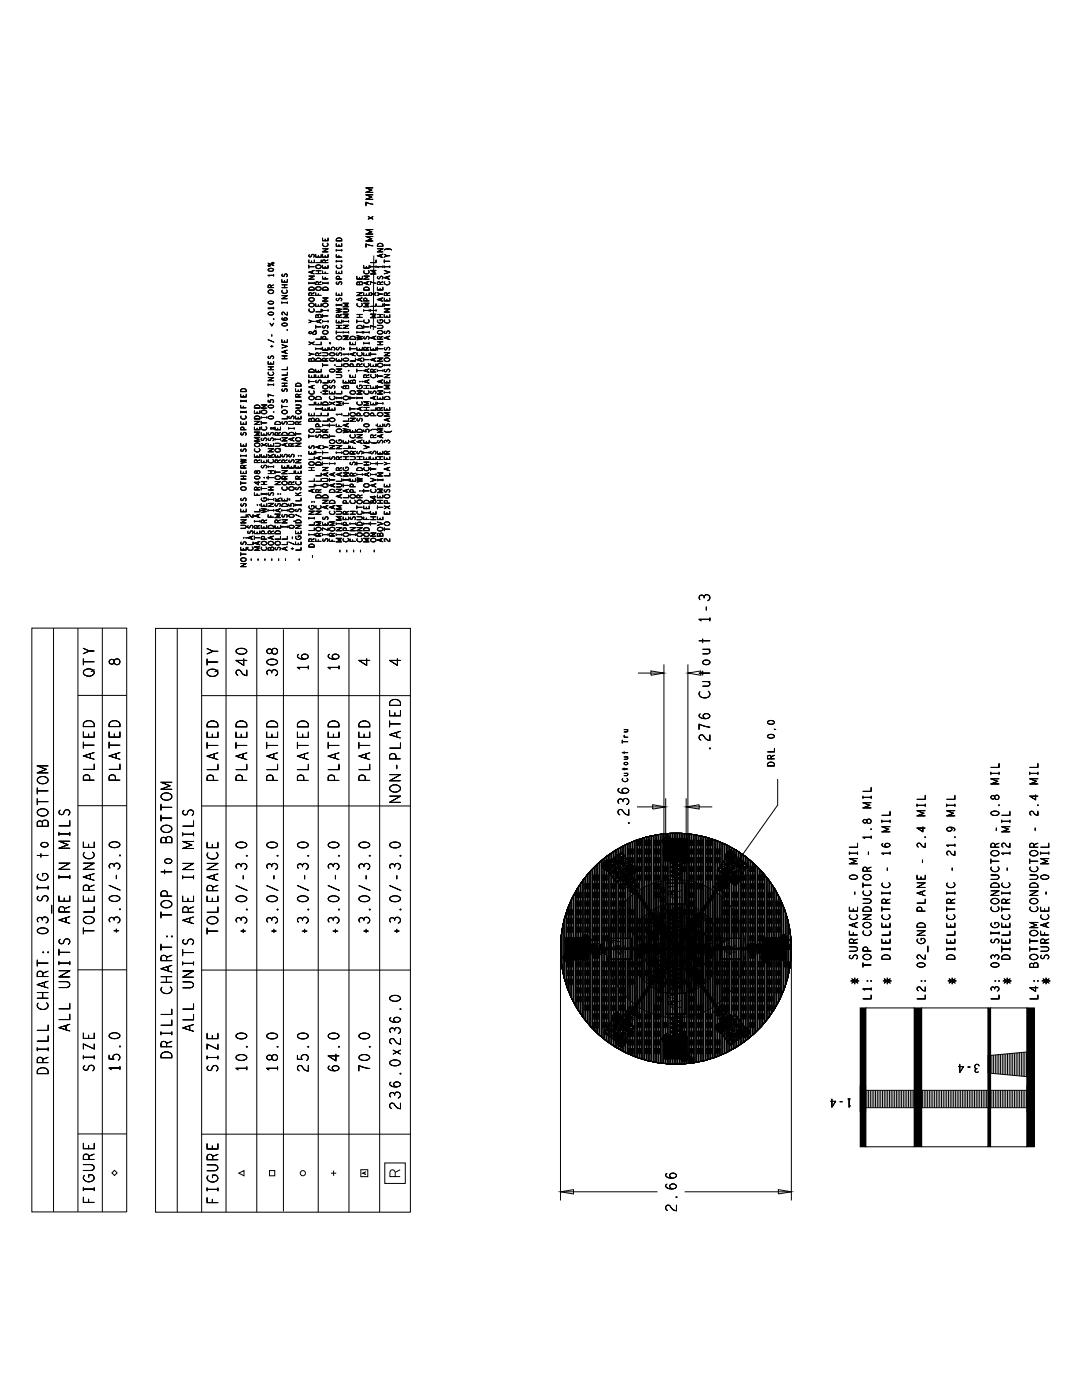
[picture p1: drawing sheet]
<svg xmlns="http://www.w3.org/2000/svg" width="216mm" height="279mm" viewBox="0 0 216 279" stroke-linecap="round" stroke-linejoin="round" font-family="sans-serif">
<g fill="none" stroke="#000" stroke-width=".2">
<path d="M73 38.4h1.4zM73 38.4l1.2-.5zM73 37.5l1.2 .4zM73 39.8l1.2-.5zM73 37.5h1.4zM73 39.8h1.4zM73 38.9l1.2 .4zM73 38.9h1.4zM53.5 53v.1zM53.5 52.5l1.1 .5zM53.5 53.8v.2zM53.5 54.9h1.1z"/>
<path d="M53.5 57.4h1.1zM53.5 54.9l.2 .2zM53.5 57v.4zM53.5 58.2v.1zM53.5 58.3l.1 .1zM53.5 58.1v.1zM53.5 53.1h.1M53.6 52.9h.1M53.5 53.7h.1zM53.5 52.9v.1zM53.5 54h.1zM53.5 53.7v.2z"/>
<path d="M53.6 56.9l-.1 .2zM53.6 57h.1M53.6 53.1l.1 .1zM53.6 58l.1-.1zM53.6 52.9h.1zM53.6 58.4l.1 .1zM53.6 58l-.1 .1zM53.6 54l.1 .1zM53.6 53.7l.2-.1zM53.6 56.9l.2-.1zM53.7 52.9h.1zM53.7 58.5l.1 .1z"/>
<path d="M53.7 57.9h.1zM53.7 53.1h.1zM53.7 54.1h.2zM53.7 53.6h.2zM53.8 56.8l.1 .1zM53.8 53.1h.1M53.9 52.9h.1M53.8 58.6h.2zM53.8 57.9h.2zM53.9 52.9v.1zM53.9 53.6h.2zM53.9 54.1l.2 .1z"/>
<path d="M53.9 53v.1zM53.9 56.9l.1 .1zM54 58.6h.1zM54 57.8l.1 .1zM54 57l.1 .1zM54 54.1h.2zM54 53.5l.2 .1zM54.1 57.1l.5-.2zM54.1 57v.4zM54.1 57.8l.2 .1zM54.1 58.6h.2zM54.2 54.1h.2z"/>
<path d="M54.2 53.6h.2zM54.2 52.5l.1 .1zM54.3 52.4h.1M54.3 58.6l.1-.1zM54.3 52.6h.1M54.3 52.4l-.1 .1zM54.3 57.9h.1zM54.3 52.6l.1 .1zM54.3 52.4h.1zM54.4 54.1l.1-.1zM54.4 53.6l.1 .1zM54.4 58.5l.1-.1z"/>
<path d="M54.4 57.9l.1 .1zM54.4 52.7l.2-.1zM54.4 52.4h.2zM54.5 54h.1zM54.5 53.7l.1 .1zM54.5 58l.1 .1zM54.5 52.6h.1M54.6 52.4h.1M54.6 53.7v.2zM54.6 58.3l-.1 .1zM54.6 58.1v.1zM54.6 54.8v.3z"/>
<path d="M54.6 52.4v.1zM54.6 53.8v.2zM54.6 58.2v.1zM54.6 52.5v.1zM56.2 55l.1 .1zM56.2 54.9v.1zM56.2 57.4h1.1zM56.2 58.2l.1 .1zM56.2 59.6l1.1-.6zM56.2 56.3h1.1zM56.2 55.8v.5zM56.2 56.8h1.1z"/>
<path d="M56.2 58.1v.1zM56.2 59.6h1.1zM56.2 59h1.1zM56.3 54.8l-.1 .1zM56.3 54.8l.1-.1zM56.3 58l-.1 .1zM56.3 55.1l.1 .1zM56.3 58.3l.1 .1zM56.3 57.9v.1zM56.4 58.4l.1 .1zM56.4 55.1l.1 .1zM56.5 58.5l.2 .1z"/>
<path d="M56.5 55.2l.2-.1zM56.7 58.5l.1 .1zM56.7 55l-.1 .1zM56.7 54.9v.2zM56.8 56v.3zM56.8 56.8v.6zM56.8 54.7h.1zM56.8 54.7l-.1 .2zM56.8 58.6l.2-.1zM56.9 54.7h.2zM57 58.5h.1zM57.1 54.7h.1z"/>
<path d="M57.1 58.5l.1-.1zM57.2 57.9v.1zM57.2 54.7l.1 .1zM57.2 57.9l.1 .1zM57.3 54.8v.1zM57.3 55.1l-.1 .1zM57.3 58v.1zM57.3 58.3l-.1 .1zM57.3 55v.1zM57.3 54.9v.1zM57.3 58.2v.1zM57.3 55.8v.5z"/>
<path d="M57.3 58.1v.1zM61.6 51v.1zM61.6 51.9v.5zM61.6 52.9v.7zM61.6 53.2h1.1zM61.6 55.7h1.1zM61.6 55.1h1.1zM61.6 56.5h1.1zM61.6 56.3v.4zM61.6 57.6v.3zM61.6 59h1.1zM61.6 58.6v.4z"/>
<path d="M61.6 54.3l1.1 .4zM61.6 54.3l1.1-.3zM61.6 55.7l1.1-.6zM61.6 59.8l.1 .1zM61.6 51.1l.1 .1zM61.6 52.4h1.1zM61.6 57.9h1.1zM61.6 59.7v.1zM61.6 59.9l.1 .1zM61.7 50.9l-.1 .1zM61.7 50.9l.1-.1zM61.7 51.2l.1 .1z"/>
<path d="M61.7 58.5l.1-.1zM61.7 57.5l-.1 .1zM61.7 58.5l-.1 .1zM61.7 59.6l.1-.1zM61.7 60l.1 .1zM61.7 59.6l-.1 .1zM61.7 57.4h.2zM61.7 58.4h.2zM61.8 57.4l-.1 .1zM61.8 51.2l.1 .1zM61.8 59.5l.2-.1zM61.9 57.4l.1-.1z"/>
<path d="M61.9 51.3l.1-.1zM61.9 58.4h.2zM61.9 59.4h.2zM62 57.3h.2zM62 58.4l.1 .1zM62.1 51.1l-.1 .1zM62.1 59.4h.2zM62.1 58.5l.1 .1zM62.1 51v.2zM62.1 52.1l.1 .3zM62.2 57.3h.2zM62.2 58.6l.5-.2z"/>
<path d="M62.2 58.6v.4zM62.2 50.9l.1-.1zM62.2 50.8l-.1 .2zM62.2 59.4h.2zM62.3 50.8h.2zM62.3 54.1v.4zM62.3 57.3l.2 .1zM62.4 59.4l.1 .1zM62.4 50.8h.2zM62.5 57.4h.1zM62.5 59.5l.1 .1zM62.6 50.8l.1 .1z"/>
<path d="M62.6 57.4l.1 .1zM62.6 59.6l.1 .1zM62.7 51.2l-.1 .1zM62.7 50.9v.1zM62.7 57.5v.1zM62.7 59.7v.1zM62.7 59.9l-.1 .1zM62.7 59.8v.1zM62.7 51v.1zM62.7 51.9v.5zM62.7 56.3v.4zM62.7 57.6v.3z"/>
<path d="M62.7 51.1v.1zM63 53.2v.1zM63 54.6h1.1zM63 58.9h1.1zM63 51.3h1.1zM63 50.8v.5zM63 52.4h1.1zM63 54h1.1zM63 56.8h1.1zM63 56.4v.4zM63 57.6v.1zM63 58.4v.6z"/>
<path d="M63 53.1v.1zM63 57.5v.1zM63 53.3l.1 .1zM63 57.7l.1 .1zM63 56.3v.1zM63.1 53l.1-.1zM63.1 57.4l.1-.1zM63.1 53.4l.1 .1zM63.1 53l-.1 .1zM63.1 57.8l.1 .1zM63.1 57.4l-.1 .1zM63.1 56.2l-.1 .1z"/>
<path d="M63.1 56.3l.2-.1zM63.2 53.5l.1 .1zM63.2 52.9h.1zM63.2 57.9h.1zM63.2 57.3l.1-.1zM63.3 56.2l.1 .1zM63.3 53.6h.2zM63.3 57.9l.2 .1zM63.3 52.9h.2zM63.3 57.2h.2zM63.4 56.3h.1zM63.5 52.9h.1z"/>
<path d="M63.5 58h.1zM63.5 53.6h.1zM63.5 57.2h.1zM63.5 56.3l.1 .1zM63.5 51v.3zM63.5 58.6v.4zM63.5 54v.6zM63.6 56.4l.5-.2zM63.6 56.4v.4zM63.6 52.9h.2zM63.6 53.6h.2zM63.6 58l.2-.1z"/>
<path d="M63.6 57.2l.2 .1zM63.8 53.6l.1-.1zM63.8 52.9l.1 .1zM63.8 57.9h.1zM63.8 57.2l.1 .1zM63.9 53.5l.1-.1zM63.9 57.9l.1-.1zM63.9 52.9l.1 .1zM63.9 57.3l.1 .1zM64 53l.1 .1zM64 57.4l.1 .1zM64.1 53.3l-.1 .1z"/>
<path d="M64.1 53.1v.1zM64.1 57.7l-.1 .1zM64.1 57.5v.1zM64.1 50.8v.5zM64.1 51.9v.5zM64.1 53.2v.1zM64.1 57.6v.1zM64.4 48.8v.2zM64.4 50.3l1.1-.7zM64.4 55.2v.5zM64.4 48h1.1zM64.4 47.5v.6z"/>
<path d="M64.4 48.7v.2zM64.4 50.3h1.1zM64.4 49.6h1.1zM64.4 51.3h1.1zM64.4 50.8v.5zM64.4 52.4h1.1zM64.4 52.1v.3zM64.4 53.5h1.1zM64.4 53v.5zM64.4 54.6h1.1zM64.4 54.1v.5zM64.4 55.7h1.1z"/>
<path d="M64.4 56.5h1.1zM64.4 56.3v.4zM64.4 57.9h1.1zM64.4 57.6v.3zM64.4 59.5h1.1zM64.4 48.6v.2zM64.4 52v.1zM64.4 52l.1-.1zM64.4 57.5v.1zM64.4 49l.1 .1zM64.4 48.6v.1zM64.5 57.4h.1z"/>
<path d="M64.5 51.9h.1zM64.5 57.4l-.1 .1zM64.5 49.1h.1zM64.6 57.4l.1-.1zM64.6 49.1l.2 .1zM64.6 51.9h.2zM64.7 57.3h.2zM64.8 51.9l.1 .1zM64.8 49.2h.2zM64.9 52v.1zM64.9 51v.3zM64.9 53.2v.3z"/>
<path d="M64.9 54.3v.3zM64.9 55.3v.4zM64.9 47.7v.4zM64.9 57.3h.2zM64.9 52.1l.6-.2zM64.9 52.1v.3zM65 49.2h.1zM65.1 57.3l.1 .1zM65.1 49.2l.1-.1zM65.2 57.4h.1zM65.2 49.1h.2zM65.3 48.5l.1 .1z"/>
<path d="M65.3 57.4l.1 .1zM65.4 48.6v.1zM65.4 57.5l.1 .1zM65.4 48.7l.1 .1zM65.4 49l-.1 .1zM65.4 48.9v.1zM65.5 47.5v.6zM65.5 48.8v.1zM65.5 50.8v.5zM65.5 53v.5zM65.5 56.3v.4zM65.5 57.6v.3z"/>
<path d="M67.1 48.6v.5zM67.1 49.8v.3zM67.1 52.1h1.1zM67.1 53.1v.1zM67.1 55.7h1.1zM67.1 56.5l.1 .1zM67.1 58.4v.6zM67.1 59.7v.1zM67.1 48.1h1.1zM67.1 47.8v.3zM67.1 49.1h1.1zM67.1 49.9l1.1 .1z"/>
<path d="M67.1 51.3h1.1zM67.1 50.8v.5zM67.1 52v.3zM67.1 53.2l.1 .1zM67.1 54.6h1.1zM67.1 54v.6zM67.1 55.4v.3zM67.1 56.4v.2zM67.1 58.9l1.1 .1zM67.1 59.8l.1 .1zM67.1 53v.1zM67.1 56.3v.2z"/>
<path d="M67.1 56.3h.1zM67.1 59.6v.1zM67.1 59.6l.1-.1zM67.1 55.2h.2zM67.1 47.7v.1zM67.1 53.3l.2 .1zM67.1 55.2v.2zM67.1 56.6l.2 .1zM67.1 59.9l.2 .1zM67.2 52.9l-.1 .1zM67.2 47.6l-.1 .1zM67.2 47.6l.1-.1z"/>
<path d="M67.2 53.4l.2 .1zM67.2 56.7h.2zM67.2 60h.2zM67.3 55.2l.1-.1zM67.3 47.5h.2zM67.4 53.5l.1 .1zM67.4 56.7h.1zM67.4 60h.1zM67.4 55.1l.2 .1zM67.5 47.5h.2zM67.5 53.6h.2zM67.6 55.2h.1z"/>
<path d="M67.6 56.6l-.1 .1zM67.6 59.9l-.1 .1zM67.6 59.7v.2zM67.6 56.4v.2zM67.6 48.8v.3zM67.6 51v.3zM67.6 54.3v.3zM67.6 58.6v.4zM67.6 47.5h.2zM67.7 55.2v.2zM67.7 56.3l.1-.1zM67.7 56.3l-.1 .1z"/>
<path d="M67.7 59.6l.1-.1zM67.7 59.6l-.1 .1zM67.7 53.6l.2-.1zM67.7 55.4v.3zM67.8 56.2h.1zM67.8 59.5h.1zM67.8 47.5h.2zM67.9 53.5h.1zM67.9 59.5h.2zM67.9 56.2l.2 .1zM67.9 47.5l.2 .1zM68 53.5l.1-.1z"/>
<path d="M68 52.9l.1 .1zM68 59.5l.1 .1zM68 56.2l.1 .1zM68.1 47.6v.1zM68.1 53h.1zM68.1 59.6l.1 .1zM68.1 47.7l.1 .1zM68.1 56.7l-.1 .1zM68.1 56.3l.1 .2zM68.1 59.9l-.1 .2zM68.1 53.3v.1zM68.1 53l.1 .1z"/>
<path d="M68.2 48.6v.5zM68.2 49.8v.3zM68.2 53.2v.1zM68.2 58.4v.6zM68.2 59.7v.1zM68.2 47.8v.3zM68.2 52v.3zM68.2 53.1v.1zM68.2 54v.6zM68.2 56.5l-.1 .2zM68.2 56.4v.2zM68.2 59.8l-.1 .2z"/>
<path d="M71.2 55.7h1.1zM71.2 59l1.1-.6zM71.2 59.8l1.1 .3zM71.2 55.1v.6zM71.2 56.4v.4zM71.2 56.8h1.1zM71.2 59h1.1zM71.2 58.4h1.1zM71.2 59.8l1.1-.4zM71.3 56.3h.1M71.3 56.3l-.1 .2zM71.3 56.3h.2z"/>
<path d="M71.4 56.3h.2zM71.6 56.3h.1zM71.7 56.4h.1M71.7 56.4v.4zM71.7 55.4v.3zM71.7 56.3l.2-.1zM71.7 56.3v.1zM71.9 56.2h.1zM71.9 59.6v.4zM72 56.2h.1zM72.1 56.2l.1 .1zM72.2 56.3l.1 .1z"/>
<path d="M72.3 55.1v.6zM72.3 56.4v.4zM72.6 53.5h1.1zM72.6 53v.5zM72.6 54.2v.1zM72.6 55.7h1.1zM72.6 55.7l1.1-.6zM72.6 55.1h1.1zM72.6 56.5l1.1 .3zM72.6 56.5l1.1-.3zM72.6 59h1.1zM72.6 58.4v.6z"/>
<path d="M72.6 59.7v.4zM72.6 57.9h1.1zM72.6 57.6v.3zM72.6 54.3v.1zM72.6 54.1v.1zM72.6 59.6l.2-.1zM72.6 54.4l.1 .1zM72.6 57.5v.1zM72.6 59.6v.1zM72.7 54l-.1 .1zM72.7 57.4h.1zM72.7 57.4l-.1 .1z"/>
<path d="M72.7 54.5l.1 .1zM72.7 59.5h.2zM72.8 57.4l.1-.1zM72.8 54.6l.2 .1zM72.9 59.5h.2zM72.9 57.3h.2zM73 54.6l.2 .1zM73 40.4l.4 .1zM73 47.2l1.2 .4zM73 46.7l1.2-.4zM73 45.8l1.2 .5zM73 48.1l1.2-.5z"/>
<path d="M73 48.7l.4 .1zM73 40.4v.7zM73 46.7h1.4zM73 45.8h1.4zM73 48.1h1.4zM73 47.2h1.4zM73 48.7v.7zM73 59.5l.2 .1zM73.1 53.2v.3zM73.1 58.6v.4zM73.1 57.3h.2zM73.1 59.6l.1 .1z"/>
<path d="M73.2 54.7l.1-.1zM73.2 59.7v.4zM73.3 56.3v.4zM73.3 57.3l.1 .1zM73.3 54.6h.2zM73.4 40.5l.2 .1zM73.4 48.8l.2 .1zM73.4 57.4h.1zM73.4 54.6l.2-.1zM73.5 43.2l.9 .6zM73.5 43.7l.9-.5zM73.5 54l.1 .1z"/>
<path d="M73.5 57.4l.1 .1zM73.6 54v.1zM73.6 57.5l.1 .1zM73.6 48.9l.3 .1zM73.6 54.4l-.1 .1zM73.6 54.1l.1 .1zM73.6 40.6l.3 .1zM73.7 53v.5zM73.7 54.3l-.1 .1zM73.7 54.2v.1zM73.7 58.4v.6zM73.7 57.6v.3z"/>
<path d="M73.9 40.7h.2zM73.9 49h.2zM73.9 53.2h1.1zM73.9 53.1v.3zM73.9 54.7h1.1zM73.9 54l1 .3zM73.9 54h1.1zM73.9 56.2l.3 .1zM73.9 56.2v.6zM73.9 54.7l1-.4zM73.9 59l1.1-.6zM73.9 58.4l1.1 .6z"/>
<path d="M73.9 52.4h1.1zM74.1 40.7l.3 .1zM74.1 49l.3 .1zM74.2 56.3l.2 .1zM74.4 56.4l.2 .1zM74.6 51l-.1 14.9M74.6 56.5h.2zM74.8 56.5h.2zM75 51.9v.5zM75 53.1v.3zM75.3 51l1.1-.3zM75.3 53.2l.2 .2z"/>
<path d="M75.3 55.5l.1 .1zM75.3 50.3l1.1-.7zM75.3 51l1.1 .4zM75.3 53.2h1.1zM75.3 57.3v.6zM75.3 58.4l.6 .3zM75.3 58.9l.6-.2zM75.3 59.8l1.1 .3zM75.3 59.8l1.1-.4zM75.3 49.2h1.1zM75.3 48.9v.3zM75.3 50.3h1.1z"/>
<path d="M75.3 49.6h1.1zM75.3 55.4v.1zM75.3 56.8h1.1zM75.3 56.4v.4zM75.3 57.9h1.1zM75.3 55.3l.1-.1zM75.3 55.3v.1zM75.4 55.5l.1 .1zM75.4 56.3h.1M75.4 48.8l-.1 .1zM75.4 56.3l-.1 .1zM75.4 48.7l.2-.1z"/>
<path d="M75.4 56.3l.2-.1zM75.4 48.7v.1zM75.4 55.6h.2zM75.5 48.6h.2zM75.6 56.2l.1 .1zM75.6 55.6h.1zM75.7 48.6h.2zM75.7 56.3h.1zM75.8 55.5l-.1 .1zM75.8 55.3v.2zM75.8 56.3l.1 .1zM75.8 57.5v.4z"/>
<path d="M75.9 48.6h.1zM75.9 56.4l.5-.2zM75.9 56.4v.4zM75.9 55.2h.1zM75.9 55.2l-.1 .2zM75.9 58.7h.5zM76 55.2l.1-.1zM76 50.8v.5zM76 59.6v.4zM76 48.6h.2zM76.1 55.1l.2 .1zM76.2 48.6l.1 .1z"/>
<path d="M76.3 55.2l.1 .1zM76.3 48.7v.1zM76.3 48.8l.1 .1zM76.3 55.6v.1zM76.3 55.2l.1 .2zM76.4 48.9v.3zM76.4 53.1v.3zM76.4 55.4v.1zM76.4 57.3v.6zM76.4 55.5l-.1 .1zM76.7 49.9l.2-.1zM76.7 50.8l.6 .2z"/>
<path d="M76.7 51.3l.6-.3zM76.7 52.1h1.1zM76.7 53.2h1.1zM76.7 54.7l1.1-.4zM76.7 54l1.1 .3zM76.7 55.4l1.1 .3zM76.7 55.4l1.1-.3zM76.7 56.5v.1zM76.7 51.8v.7zM76.7 53.1v.3zM76.7 56.4v.1zM76.7 58.9l1.1 .1z"/>
<path d="M76.7 58.6v.4zM76.7 59.5v.6zM76.7 56.3v.1zM76.7 58.5v.1zM76.7 58.5l.1-.1zM76.7 56.6l.1 .1zM76.8 56.2l-.1 .1zM76.8 58.4h.2zM76.8 56.7l.1 .1zM76.9 49.7h.2zM76.9 56.8h.2zM76.9 58.4h.2z"/>
<path d="M77 49.7h.8zM77.1 58.4l.1 .1zM77.1 56.8h.2zM77.2 58.5v.1zM77.2 59.7v.4zM77.2 58.6l.6-.2zM77.2 58.6v.4zM77.3 56.8h.1zM77.3 51h.5zM77.4 55.2v.4zM77.4 56.8h.2zM77.5 56.8l.2-.1z"/>
<path d="M77.6 56.2h.1zM77.7 56.2v.1zM77.7 56.3l.1 .1zM77.7 56.6v.1zM77.8 49.7l.2 .1zM77.8 53.1v.3zM77.8 56.5l-.1 .1zM77.8 56.4v.1zM77.8 59.5v.6zM77.9 49.7l.2 .2zM48 78.2h1.1zM48 77.9v.3z"/>
<path d="M48 79.2h1.1zM48 78.7v.5zM48 79.9v.3zM48.1 77.8l-.1 .1zM48.1 77.7l.2-.1zM48.2 77.7l-.1 .1zM48.3 77.6h.1zM48.4 77.6h.2zM48.5 78.9l.1 .3zM48.6 77.6h.2zM48.8 77.6h.1zM48.9 77.6l.1 .1z"/>
<path d="M49 77.7l.1 .1zM49.1 77.8v.1zM49.1 77.9v.3zM49.1 78.7v.5zM49.1 79.9v.3zM53.5 74.6l.1 .1zM53.5 60.4v.1zM53.5 61.5h1.1zM53.5 62.6v.1zM53.5 67.8l1.1 .5zM53.5 71.3l.1 .2zM53.5 72.7h1.1z"/>
<path d="M53.5 72.1v.6zM53.5 76l1.1-.6zM53.5 76.6v.3zM53.5 78.7l.3 .1zM53.5 79.8v.4zM53.5 71.2v.2zM53.5 73.2h1.1zM53.5 73.8h1.1zM53.5 74.5v.1zM53.5 76h1.1zM53.5 75.4h1.1zM53.5 76.8h1.1z"/>
<path d="M53.5 78.7v.5zM53.5 61.5l.2 .2zM53.5 60.3l.1-.1zM53.5 62.5l.1-.1zM53.5 71.2l.1-.1zM53.5 60.5l.1 .1zM53.5 62.7l.1 .1zM53.5 71.2v.1zM53.5 60.3v.1zM53.5 62.5v.1zM53.5 74.4v.1zM53.6 71.4l.1 .1z"/>
<path d="M53.6 74.7l.1 .1zM53.6 74.3l-.1 .1zM53.6 60.6h.2zM53.6 60.2h.2zM53.6 62.8h.1zM53.6 62.4l.2-.1zM53.6 71.5h.2zM53.6 74.8l.2 .1zM53.7 60.1h.2zM53.7 62.8l.2 .1zM53.7 62.3h.2zM53.7 60.6l.2 .1z"/>
<path d="M53.8 74.8l.1 .1zM53.8 78.8l.2 .1zM53.8 71.5h.1zM53.9 64.5l.3 .5zM53.9 62.3h.2zM53.9 60.7h.2zM53.9 60.1h.2zM53.9 62.9h.2zM53.9 79.9v.1zM53.9 74.9h.2zM54 79.8h.1zM54 71.4l-.1 .1z"/>
<path d="M54 79.8l-.1 .1zM54 78.8l.2 .1zM54 69.1h.5zM54 71.2v.2zM54 72.3v.4zM54 62.9h.2zM54 60.7h.2zM54 60.1h.2zM54 62.3h.2zM54 73.2l.1 .6zM54.1 79.8l.1-.1zM54.1 71.1h.1z"/>
<path d="M54.1 71.1l-.1 .2zM54.1 74.9h.2zM54.1 78.9h.3zM54.2 71h.1zM54.2 79.7l.2 .1zM54.2 60.7l.2-.1zM54.2 62.9l.2-.1zM54.2 62.3h.2zM54.2 60.1l.2 .1zM54.2 66.8v.3zM54.2 68.9v.4zM54.3 74.9l.1-.1z"/>
<path d="M54.3 71l.2 .1zM54.4 60.6h.1zM54.4 60.1l.1 .1zM54.4 62.8h.1zM54.4 62.3l.1 .1zM54.4 78.9l.2 .1zM54.4 79.7l.1 .1zM54.4 74.9l.1-.1zM54.4 74.2l.1 .1zM54.4 71.1l.2 .1zM54.5 60.6l.1-.1zM54.5 62.8l.1-.1z"/>
<path d="M54.5 60.2l.1 .1zM54.5 62.4l.1 .1zM54.5 79.8l.1 .1zM54.5 74.3l.1 .1zM54.5 71.1l.1 .2zM54.5 71.5l-.1 .1zM54.6 60.3v.1zM54.6 62.5v.1zM54.6 63.7h.1M54.6 74.4v.1zM54.6 79.9v.2zM54.6 74.7l-.1 .1z"/>
<path d="M54.6 63.6h.1M54.6 61.3v.4zM54.6 71.3v.1zM54.6 72.1v.6zM54.6 74.5v.1zM54.6 76.6v.3zM54.6 60.4v.1zM54.6 62.6v.1zM54.6 64.5l-.4 .5zM54.6 71.4l-.1 .1zM54.6 74.6v.1zM56.2 60.2v.4z"/>
<path d="M56.2 67.8v.5zM56.2 68.8l1.1 .3zM56.2 70.2l1.1 .4zM56.2 74.9h1.1zM56.2 75.7l1.1 .3zM56.2 77.9l.1 .1zM56.2 77.8v.1zM56.2 60.4h1.1zM56.2 62.5l.1 .2zM56.2 63.6l.1 .1zM56.2 64.8l.1 .1zM56.2 68.3h1.1z"/>
<path d="M56.2 69.5l1.1-.4zM56.2 70.2l1.1-.3zM56.2 71h1.1zM56.2 71.6h1.1zM56.2 73.8h1.1zM56.2 75.7l1.1-.4zM56.2 76.5h1.1zM56.2 77l1.1 .1zM56.2 80v.1zM56.3 62.7v.1zM56.3 63.7l.1 .1zM56.3 62.4l-.1 .2z"/>
<path d="M56.3 63.5l-.1 .1zM56.3 63.5l.1-.1zM56.3 64.7l.1-.1zM56.3 64.7l-.1 .1zM56.3 77.7l-.1 .1zM56.3 77.7l.1-.1zM56.3 79.9l-.1 .1zM56.3 79.9l.1-.1zM56.3 64.9l.1 .1zM56.3 78l.1 .1zM56.3 62.8h.1zM56.3 63.8l.2 .1z"/>
<path d="M56.4 62.3l-.1 .1zM56.4 62.3h.1zM56.4 64.6l.1-.1zM56.4 64.9l.1 .1zM56.4 78.1h.1zM56.5 62.3h.1zM56.5 63.9h.1zM56.5 65h.1zM56.5 64.5h.1zM56.5 78.1l.2-.1zM56.6 62.3l.1 .1zM56.6 63.9h.2z"/>
<path d="M56.6 65l.2 .1zM56.6 64.5h.2zM56.6 63.6l.1 .2zM56.7 62.4l.2 .2zM56.7 63.5h.1zM56.7 63.7l.1 .1zM56.7 63.5l-.1 .2zM56.7 77.9l-.1 .2zM56.7 63.8l.2 .1zM56.7 63.5l.2-.1zM56.7 80v.1zM56.7 77.8v.2z"/>
<path d="M56.8 68v.3zM56.8 64.5h.2zM56.8 71v.6zM56.8 76.5v.6zM56.8 65.1l.2-.1zM56.8 77.7l.1-.1zM56.8 77.7l-.1 .1zM56.8 79.8h.1zM56.8 79.8l-.1 .2zM56.8 63.9h.2zM56.9 62.6l.1 .2zM56.9 63.4h.1z"/>
<path d="M56.9 77.6h.2zM56.9 79.8h.2zM56.9 65h.2zM56.9 64.5h.2zM56.9 70l.1 .4zM56.9 75.5l.1 .4zM57 63.4h.1zM57 62.8h.2zM57 63.9h.2zM57 79.8h.2zM57.1 77.6h.1zM57.1 65h.1z"/>
<path d="M57.1 63.4l.1 .1zM57.1 64.5l.1 .1zM57.2 62.8l.1 .1zM57.2 63.9l.1-.1zM57.2 77.6l.1 .1zM57.2 79.8l.1 .1zM57.2 65l.1-.1zM57.2 64.6l.1 .1zM57.2 63.5l.1 .1zM57.3 77.7v.1zM57.3 79.9v.1zM57.3 78l-.1 .2z"/>
<path d="M57.3 63.6v.1zM57.3 64.7v.1zM57.3 65.9h.1M57.4 65.9h.1M57.3 65.8h.1M57.3 60.2v.4zM57.3 62.3v.6zM57.3 63.7v.1zM57.3 64.8v.1zM57.3 67.8v.5zM57.3 77.9v.1zM57.3 77.8v.1z"/>
<path d="M57.3 73.2v.6zM57.3 74.3v.6zM57.3 80v.1zM57.4 65.8h.1M59 77.1h1.1zM59 76.8v.3zM59 78.1h1.1zM59 77.6v.5zM59 79.2h1.1zM59 78.9v.3zM59 79.9v.3zM59 78.8l.1-.1z"/>
<path d="M59 76.7v.1zM59 78.8v.1zM59.1 76.6l.1-.1zM59.1 78.7h.2zM59.1 76.6l-.1 .1zM59.2 76.5h.2zM59.2 78.7h.2zM59.3 76.5h.2zM59.4 78.7l.1 .1zM59.5 78.8v.1zM59.5 77.8v.3zM59.5 76.5h.2z"/>
<path d="M59.5 78.9l.6-.2zM59.5 78.9v.3zM59.7 76.5h.1zM59.8 76.5l.1 .1zM59.9 76.6l.1 .1zM60 76.7l.1 .1zM60.1 77.6v.5zM60.1 79.9v.3zM60.1 76.8v.3zM61.6 61.8v.2zM61.6 66.3v.2zM61.6 68.2l1.1 .6z"/>
<path d="M61.6 71.7v.4zM61.6 72.1h1.1zM61.6 74.3h1.1zM61.6 74v.3zM61.6 75.3h1.1zM61.6 74.8v.5zM61.6 75.8v.7zM61.6 76.1h1.1zM61.6 77.2l1.1-.3zM61.6 78.2v.1zM61.6 60.9l.1 .1zM61.6 61.9l.1 .2z"/>
<path d="M61.6 63.9l.6 .2zM61.6 64.4l.6-.3zM61.6 66.5l.2 .1zM61.6 66.3l.2-.1zM61.6 68.8l1.1-.6zM61.6 70.4l.6 .3zM61.6 71l.6-.3zM61.6 78.3l.1 .1zM61.6 79.4l.1 .1zM61.6 77.2l1.1 .4zM61.6 61l.1 .1zM61.6 60.7v.2z"/>
<path d="M61.6 79.5l.1 .1zM61.6 79.3v.1zM61.7 61.7l-.1 .1zM61.7 78.1l-.1 .1zM61.7 62.1l.1 .1zM61.7 71.6h.1zM61.7 78.4l.1 .1zM61.7 71.6l-.1 .1zM61.7 73.9l-.1 .1zM61.7 60.7l.1-.1zM61.7 79.2l.1-.1zM61.7 61.1l.1 .1z"/>
<path d="M61.7 60.7l-.1 .1zM61.7 78v.1zM61.7 79.6l.1 .1zM61.7 79.2l-.1 .1zM61.7 61.7h.1M61.7 71.6h.2zM61.7 73.8l.2-.1zM61.8 73.8l-.1 .1zM61.8 62.2h.1zM61.8 78.5l.1 .1zM61.8 66.6h.2zM61.8 66.2h.2z"/>
<path d="M61.8 60.1h.2zM61.8 61.1l.2 .1zM61.8 60.6l.2-.1zM61.8 79.7l.2 .1zM61.8 79.1h.2zM61.9 73.7h.1zM61.9 71.5l.1 .1zM61.9 78.6l.2 .1zM61.9 62.2l.2 .1zM61.9 61.2h.2zM62 60.1h.1zM62 60.5h.1z"/>
<path d="M62 79.7l.1 .1zM62 79.1l.1-.1zM62 73.7h.2zM62 66.6l1.1-.7zM62 66.2l.2 .1zM62 71.6h.1zM62.1 78.6l.1 .1zM62.1 62.3h.1zM62.1 71.7h.1M62.1 60.1h.2zM62.1 61.2h.2zM62.1 60.5h.2z"/>
<path d="M62.1 79.8h.2zM62.1 79l.2 .1zM62.1 71.7v.4zM62.1 75l.1 .3zM62.2 66.3l.2 .3zM62.2 71.6l.1-.1zM62.2 73.7h.2zM62.2 71.6l-.1 .1zM62.2 78.7l.2-.1zM62.2 62.3h.2zM62.2 64.1h.5zM62.2 70.7h.5z"/>
<path d="M62.2 60.1h.2zM62.2 61.2h.2zM62.2 79.8h.2zM62.2 60.5h.2zM62.2 79l.2 .1zM62.3 71.5h.1zM62.3 77v.5zM62.3 66.6l.2 .1zM62.3 73.7h.2zM62.4 60.1h.1zM62.4 61.2l.1-.1zM62.4 60.5l.1 .1z"/>
<path d="M62.4 62.3l.1-.1zM62.4 78.6h.1zM62.4 79.8l.1-.1zM62.4 79.1h.1zM62.4 71.5h.1zM62.5 73.7l.1 .1zM62.5 62.2l.1-.1zM62.5 78.6l.1-.1zM62.5 60.1l.1-.1zM62.5 61.1h.1zM62.5 79.7l.1-.1zM62.5 60.6l.1 .1z"/>
<path d="M62.5 79.1l.1 .1zM62.5 66.7h.4zM62.5 71.5l.2 .1zM62.6 61.6v.1zM62.6 78v.1zM62.6 73.8l.1 .1zM62.6 79.2l.1 .1zM62.6 60.7l.1 .1zM62.6 61.7l.1 .1zM62.6 78l.1 .1zM62.6 71.5l.1 .2zM62.7 73.9v.1z"/>
<path d="M62.7 78.1v.1zM62.7 61.8v.1zM62.7 62l-.1 .2zM62.7 78.4l-.1 .1zM62.7 61l-.1 .1zM62.7 79.5l-.1 .1zM62.7 79.3v.1zM62.7 60.7v.2zM62.7 60.9v.1zM62.7 71.6v.5zM62.7 79.4v.1zM62.7 62v.1z"/>
<path d="M62.7 61.9v.1zM62.7 65.9l.4 .3zM62.7 74v.3zM62.7 74.8v.5zM62.7 78.2v.1zM62.7 78.3v.1zM62.9 66.7l.2-.1zM63 64.1l1.1 .4zM63 64.1l1.1-.3zM63 71h1.1zM63 71.8v.3zM63 76.1v.1z"/>
<path d="M63 61.1h1.1zM63 60.6v.5zM63 62.2h1.1zM63 63v.4zM63 63.4h1.1zM63 64.9v.7zM63 65.2h1.1zM63 67.7h1.1zM63 68.8h1.1zM63 69.6h1.1zM63 69.4v.4zM63 70.6v.4z"/>
<path d="M63 72.1h1.1zM63 74.2h1.1zM63 73.7v.5zM63 75.3h1.1zM63 74.8v.5zM63 76.2l.1 .1zM63 79.7h1.1zM63 79.4v.3zM63 76l.1-.1zM63 76v.1zM63 62.9l.1-.1zM63 62.9v.1z"/>
<path d="M63 70.5v.1zM63 70.5l.1-.1zM63 71.7v.1zM63 76.3l.1 .1zM63 79.3v.2zM63.1 66.2v.4zM63.1 62.8h.1zM63.1 71.6l.1-.1zM63.1 79.2h.1zM63.1 70.4h.2zM63.1 71.6l-.1 .1zM63.1 79.2l-.1 .1z"/>
<path d="M63.1 76.3l.2 .1zM63.2 71.5h.2zM63.2 79.2l.2-.1zM63.2 62.8h.2zM63.3 70.4h.1zM63.3 76.4l.1-.1zM63.3 71.5h.3zM63.3 79.1h.3zM63.4 62.8l.1 .1zM63.4 70.4l.1 .1zM63.5 62.9h.1M63.5 76.2l-.1 .1z"/>
<path d="M63.5 70.5l.1 .1zM63.5 76.1v.1zM63.5 62.9v.5zM63.5 75v.3zM63.5 60.8v.3zM63.5 73.9v.3zM63.5 62.8h.2zM63.5 62.8v.1zM63.5 71.5h.2zM63.5 79.1h.2zM63.6 70.6l.5-.2zM63.6 70.6v.4z"/>
<path d="M63.6 76l.1-.1zM63.6 75.9l-.1 .2zM63.6 62.8l.2-.1zM63.7 75.9h.1zM63.7 63.9v.5zM63.7 71.5h.2zM63.7 79.1l.2 .1zM63.8 62.7l.1 .1zM63.8 75.9h.1zM63.8 71.5l.2 .1zM63.8 79.2l.2 .1zM63.9 62.8h.1z"/>
<path d="M63.9 75.9l.1 .1zM63.9 71.6l.1 .1zM64 79.2v.1zM64 62.8l.1 .1zM64 76l.1 .1zM64 79.3l.1 .2zM64 71.7l.1 .1zM64 76.3l-.1 .1zM64.1 78.4h.1M64 78.3h.1M64.1 78.3h.1M64.1 60.6v.5z"/>
<path d="M64.1 61.7v.5zM64.1 62.9v.5zM64.1 67.1v.6zM64.1 69.4v.4zM64.1 71.8v.3zM64.1 73.7v.5zM64.1 74.8v.5zM64.1 76.1v.1zM64.1 79.4v.3zM64.1 76.2l-.1 .1zM64.1 68.2v.6zM64.4 60.1l1.1-.6z"/>
<path d="M64.4 62.7v.7zM64.4 65.3v.1zM64.4 67.4v.3zM64.4 72l1.1 .1zM64.4 77.2v.2zM64.4 78.6h1.1zM64.4 60.1h1.1zM64.4 60.9v.1zM64.4 62h1.1zM64.4 61.8v.3zM64.4 63l1.1 .1zM64.4 64.1h1.1z"/>
<path d="M64.4 64v.3zM64.4 65.2v.1zM64.4 66.3v.1zM64.4 67.7h1.1zM64.4 69.9h1.1zM64.4 69.3v.6zM64.4 71h.8zM64.4 70.4h.8zM64.4 71.7v.4zM64.4 72.6v.6zM64.4 72.9h1.1zM64.4 75.3h1.1z"/>
<path d="M64.4 74.8v.5zM64.4 76.4h1.1zM64.4 78h1.1zM64.4 61l.1 .1zM64.4 60.8v.1zM64.4 66.4l.1 .1zM64.4 66.2v.1zM64.4 77.3l.1 .1zM64.4 77.1v.1zM64.4 65.1v.1zM64.4 65.1l.1-.1zM64.4 67.2v.2z"/>
<path d="M64.4 67.2h.1zM64.4 71.6v.1zM64.4 71.6l.1-.1zM64.4 65.4h.1zM64.4 60.7l.2-.1zM64.4 66.1l.2-.1zM64.4 77l.2-.1zM64.4 61.1l.2 .1zM64.4 60.7v.1zM64.4 66.5l.2 .1zM64.4 66.1v.1zM64.4 77.4l.2 .1z"/>
<path d="M64.4 77v.1zM64.5 71.5h.1zM64.5 65.4l.1 .1zM64.5 67.2l.2-.1zM64.6 61.1l.1 .1zM64.6 60.6l.1-.1zM64.6 66h.1zM64.6 77.5l.1 .1zM64.6 76.9h.1zM64.6 66.6l.1 .1zM64.6 71.5h.2zM64.6 65.5l.2-.1z"/>
<path d="M64.7 61.2h.1zM64.7 66.7h.1zM64.7 66h.1zM64.7 67.1l.1 .1zM64.7 77.6h.1zM64.7 60.5h.1zM64.7 76.9h.1zM64.8 71.5l.1 .1zM64.8 67.2h.2zM64.8 76.9h.2zM64.8 61.2h.2zM64.8 60.5h.2z"/>
<path d="M64.8 65.3v.1zM64.8 66.7h.2zM64.8 65.9l.2 .1zM64.8 77.6h.2zM64.9 65.2l-.1 .1zM64.9 71.6v.1zM64.9 75v.3zM64.9 69.5v.4zM64.9 78v.6zM64.9 71.7l.6-.2zM64.9 71.7v.4zM64.9 65h.2z"/>
<path d="M64.9 65v.2zM64.9 67.2l.1 .2zM65 66.7h.1zM65 76.9h.1zM65 61.2h.1zM65 60.5h.1zM65 65.9l.1 .1zM65 77.6h.1zM65 67.4v.3zM65 65l.2-.1zM65.1 60.5l.2 .1zM65.1 61.2h.2z"/>
<path d="M65.1 66.7l.2-.1zM65.1 66h.2zM65.1 77.6l.2-.1zM65.1 76.9h.2zM65.1 71l.2-.1zM65.1 70.4h.2zM65.2 64.9l.1 .1zM65.2 61.1h.2zM65.2 60.6l.2 .1zM65.2 66.6l.2-.1zM65.2 77.5l.2-.1zM65.2 66l.2 .1z"/>
<path d="M65.2 76.9l.2 .1zM65.3 65l.1 .1zM65.3 70.4l.1 .2zM65.4 60.7v.1zM65.4 66.1v.1zM65.4 77v.1zM65.4 65.1l.1 .1zM65.4 65.4l-.1 .1zM65.4 70.8l-.1 .1zM65.4 70.5l.1 .2zM65.4 61v.1zM65.4 60.8l.1 .1z"/>
<path d="M65.4 66.4v.1zM65.4 66.2l.1 .1zM65.4 77.3v.1zM65.4 77.1l.1 .1zM65.4 65.3v.1zM65.5 60.9l-.1 .1zM65.5 61.8v.3zM65.5 64v.3zM65.5 65.2v.1zM65.5 66.3l-.1 .1zM65.5 69.3v.6zM65.5 70.7l-.1 .1z"/>
<path d="M65.5 74.8v.5zM65.5 75.9v.5zM65.5 77.2l-.1 .2zM65.7 68.4l.3 .1zM65.7 68.6h.3zM65.7 69.8h.5zM65.7 76.2l.1 .1zM65.7 76.1v.1zM65.7 77.3l.1 .1zM65.7 79.4l.1 .1zM65.7 69.4v.4zM65.7 70.7l.1 .1z"/>
<path d="M65.7 71.8l.1 .1zM65.7 77.2v.1zM65.7 78.6h1.1zM65.7 78v.6zM65.7 79.3v.1zM65.7 74l.1 .1zM65.8 70.8l.1 .1zM65.8 70.6l.1-.1zM65.8 70.6l-.1 .1zM65.8 71.7l.1-.1zM65.8 71.7l-.1 .1zM65.8 73.9l.1-.1z"/>
<path d="M65.8 73.8l-.1 .2zM65.8 76l-.1 .1zM65.8 76l.1-.1zM65.8 77.1l-.1 .1zM65.8 77.1l.1-.1zM65.8 79.2l-.1 .1zM65.8 71.9l.1 .1zM65.8 74.1l.1 .1zM65.8 76.3l.1 .1zM65.8 77.4h.1zM65.8 79.5l.1 .1zM65.8 79.1v.1z"/>
<path d="M65.8 70.5l.2-.1zM65.9 70.9h.1zM65.9 71.6l.1-.1zM65.9 74.1l.1 .1zM65.9 73.8l.1-.1zM65.9 72h.1zM65.9 79.6l.1 .1zM65.9 76.3l.1 .1zM65.9 77.4l.1 .1zM66 70.9l.1 .1zM66 70.4h.1zM66 72l.1 .1z"/>
<path d="M66 74.2h.1zM66 71.5h.1zM66 73.7h.1zM66 79.7h.2zM66 76.4l.1-.1zM66 77.5l.1-.1zM66.1 71h.2zM66.1 72.1h.2zM66.1 73.7h.2zM66.1 69.6v.1zM66.1 70.4h.2zM66.1 71.5h.2z"/>
<path d="M66.1 74.2l.2 .1zM66.1 69.5v.1zM66.1 69.7l.1 .1zM66.2 79.7l.1 .1zM66.2 69.4l.1-.1zM66.2 69.4l-.1 .1zM66.2 76.2l-.1 .1zM66.2 77.3l-.1 .1zM66.2 76.1v.1zM66.2 77.2v.1zM66.3 78.3v.3zM66.3 71h.2z"/>
<path d="M66.3 70.4h.2zM66.3 72.1h.2zM66.3 71.5h.2zM66.3 74.3l.2-.1zM66.3 73.7h.2zM66.3 69.3h.2zM66.3 76l.1-.1zM66.3 75.9l-.1 .2zM66.3 77h.1zM66.3 77l-.1 .2zM66.3 79.7h.2zM66.4 75.9h.2z"/>
<path d="M66.4 77h.2zM66.4 71l.2-.1zM66.4 69.3h.2zM66.4 70.4l.2 .1zM66.4 72.1l.2-.1zM66.4 74.2h.2zM66.4 73.7h.2zM66.4 71.5h.2zM66.5 79.7h.1zM66.5 75.8l.2 .1zM66.5 76.9l.2 .1zM66.6 70.9h.1z"/>
<path d="M66.6 70.4l.1 .1zM66.6 72h.1zM66.6 74.2h.1zM66.6 69.3l.1 .1zM66.6 71.5l.1 .1zM66.6 73.7l.1 .1zM66.6 79.7l.1-.1zM66.6 69.9l.2-.1zM66.7 79.1v.1zM66.7 75.9l.1 .1zM66.7 77l.1 .1zM66.7 70.9l.1-.1z"/>
<path d="M66.7 72l.1-.1zM66.7 74.1h.1zM66.7 70.5l.1 .1zM66.7 71.6l.1 .1zM66.7 73.8l.1 .1zM66.7 69.4l.1 .1zM66.7 79.1l.1 .1zM66.8 76v.1zM66.8 77.1v.1zM66.8 76.3l-.1 .1zM66.8 77.4l-.1 .1zM66.8 69.5v.1z"/>
<path d="M66.8 72.9h.1M66.8 79.2v.1zM66.8 71.7v.1zM66.8 73.8v.2zM66.8 79.5l-.1 .1zM66.8 70.6v.1zM66.8 69.7l-.1 .1zM66.8 72.8h.1M66.8 70.7v.1zM66.8 71.8v.1zM66.8 74v.1zM66.8 76.2v.1z"/>
<path d="M66.8 76.1v.1zM66.8 77.3v.1zM66.8 79.4v.1zM66.8 69.6v.1zM66.8 77.2v.1zM66.8 78v.6zM66.8 79.3v.1zM66.9 72.9h.1M67.1 62l1.1 .2zM67.1 61.5l1.1 .2zM67.1 63.3h1.1zM67.1 64.4h1.1z"/>
<path d="M67.1 72l1.1 .1zM67.1 74.3h1.1zM67.1 60.9h1.1zM67.1 60.7v.3zM67.1 62.4l1.1-.2zM67.1 62l1.1-.3zM67.1 63v.3zM67.1 63.9v.5zM67.1 64.9l1.1 .1zM67.1 65.5h1.1zM67.1 66v.6zM67.1 66.3h1.1z"/>
<path d="M67.1 67.4v.1zM67.1 69.5v.1zM67.1 70.6v.1zM67.1 71.5v.6zM67.1 73.1h1.1zM67.1 74.3l1.1-.7zM67.1 73.6l1.1 .1zM67.1 75.3l.8 .1zM67.1 74.7l.8 .1zM67.1 78.6h1.1zM67.1 79.4h1.1zM67.1 79.2v.4z"/>
<path d="M67.1 69.6l.1 .1zM67.1 70.7l.1 .1zM67.1 67.3v.1zM67.1 67.5l.1 .1zM67.1 69.4v.2zM67.1 69.4h.1zM67.1 70.5v.1zM67.1 70.5h.1zM67.1 62.9l.1-.1zM67.1 62.9v.1zM67.1 69.7l.2 .1zM67.1 70.8l.2 .1z"/>
<path d="M67.2 67.2l.1-.1zM67.2 67.6l.1 .1zM67.2 67.2l-.1 .1zM67.2 62.8h.2zM67.2 69.8h.2zM67.2 70.9h.2zM67.3 67.1h.1zM67.3 67.7l.1 .1zM67.4 62.8h.1zM67.4 69.8h.1zM67.4 70.9h.1zM67.4 67.1l.2-.1z"/>
<path d="M67.4 67.7l.2 .1zM67.5 62.8l.1 .1zM67.6 67.8h.1zM67.6 67l.1 .1zM67.6 69.7l-.1 .1zM67.6 70.8l-.1 .1zM67.6 69.5v.2zM67.6 62.9l.1 .1zM67.6 70.6v.2zM67.6 64.1v.3zM67.6 71.7v.4zM67.6 64.9v.6z"/>
<path d="M67.7 63v.3zM67.7 63l.5-.2zM67.7 69.4l.1-.1zM67.7 69.4l-.1 .1zM67.7 70.5l.1-.1zM67.7 70.5l-.1 .1zM67.7 67.8h.2zM67.7 67l.2 .1zM67.8 69.3h.1zM67.8 70.4h.1zM67.9 67.7h.1zM67.9 67.1h.1z"/>
<path d="M67.9 74.7l.2 .1zM67.9 75.3h.2zM67.9 69.3l.2 .1zM67.9 70.4h.2zM68 67.7l.1-.1zM68 67.1l.1 .1zM68 69.4h.1zM68 75.3l.2-.1zM68 70.4l.1 .1zM68 74.8l.2 .1zM68.1 67.2l.1 .1zM68.1 69.8l-.1 .1z"/>
<path d="M68.1 69.4l.1 .1zM68.1 70.9l-.1 .1zM68.1 70.5l.1 .1zM68.1 74.9l.1 .2zM68.2 77.3h.1M68.2 67.5l-.1 .1zM68.2 67.3v.1zM68.1 77.2h.1M68.2 77.2h.1M68.2 67.4v.1zM68.2 75l-.1 .2zM68.2 60.7v.3z"/>
<path d="M68.2 63.9v.5zM68.2 69.6l-.1 .2zM68.2 69.5v.2zM68.2 70.7l-.1 .2zM68.2 70.6v.2zM68.2 71.5v.6zM68.2 72.6v.6zM68.2 78v.6zM68.2 79.2v.4zM68.5 69.7h.2zM68.5 61.2h1.1zM68.5 61.2l.9-.3z"/>
<path d="M68.5 60.5l.9 .4zM68.5 60.5h1.1zM68.5 63.4l.9-.3zM68.5 65.5h1.1zM68.5 65.5l1.1-.6zM68.5 66.2v.3zM68.5 67.8h1.1zM68.5 67.8l.9-.4zM68.5 67.1l.9 .3zM68.5 70.7l.2 .2zM68.5 71.8v.1zM68.5 72.9v.1z"/>
<path d="M68.5 79.4v.1zM68.5 62.2l.8 .1zM68.5 61.7h.8zM68.5 63.4h1.1zM68.5 62.7l.9 .4zM68.5 62.7h1.1zM68.5 64.1h1.1zM68.5 64v.3zM68.5 64.9h1.1zM68.5 66.3h1.1zM68.5 67.1h1.1zM68.5 69.5h.2z"/>
<path d="M68.5 70.7h1.1zM68.5 76.4h1.1zM68.5 75.9v.5zM68.5 77.2v.4zM68.5 77.5l1.1 .1zM68.5 79.5l.1 .1zM68.5 79.3v.1zM68.5 71.7l.1-.1zM68.5 72.8l.1-.1zM68.5 71.9l.1 .1zM68.5 73l.1 .1zM68.5 72.8v.1z"/>
<path d="M68.5 71.7v.1zM68.5 77.1l.1-.1zM68.5 77.1v.1zM68.6 79.2l.1-.1zM68.6 79.6l.1 .1zM68.6 79.2l-.1 .1zM68.6 72h.1zM68.6 71.6l.1-.1zM68.6 73.1h.1zM68.6 72.7l.1-.1zM68.6 77h.1zM68.7 79.7l.1 .1z"/>
<path d="M68.7 79.1h.1zM68.7 77h.1zM68.7 71.5h.2zM68.7 72.6h.2zM68.7 72l.2 .1zM68.7 73.1l.2 .1zM68.8 79.7l.1 .1zM68.8 79.1l.1-.1zM68.8 77l.1 .1zM68.8 71.5h.2zM68.8 72.1h.2zM68.8 73.1l.2 .1z"/>
<path d="M68.8 72.6h.2zM69 77.1h.1M68.9 79.8h.2zM68.9 79l.2 .1zM69 77.1v.5zM69 76.1v.3zM69 71.5h.2zM69 72.6h.2zM69 72.1h.2zM69 73.2h.2zM69 77l.1-.1zM69 77v.1z"/>
<path d="M69.1 79.8h.1zM69.1 79l.1 .1zM69.1 76.9h.2zM69.2 71.5h.1zM69.2 72.6h.1zM69.2 72.1l.1-.1zM69.2 73.1h.1zM69.2 79.8l.2-.1zM69.2 79.1h.2zM69.2 76.9h.2zM69.2 62.3l.2-.1zM69.2 61.7h.2z"/>
<path d="M69.3 72h.1zM69.3 71.5l.1 .1zM69.3 73.1h.1zM69.3 72.6l.1 .1zM69.4 79.7l.1-.1zM69.4 79.1l.1 .1zM69.4 76.9l.1 .1zM69.4 61.7l.1 .1zM69.4 72l.1-.1zM69.4 73.1l.1-.1zM69.4 71.6l.1 .1zM69.4 72.7l.1 .1z"/>
<path d="M69.5 79.2v.1zM69.5 77l.1 .1zM69.5 61.8l.1 .2zM69.5 71.7l.1 .1zM69.5 72.8l.1 .1zM69.5 62.1l-.1 .1zM69.5 74h.1M69.6 74h.1M69.5 73.9h.1M69.5 79.5v.1zM69.5 79.3l.1 .1zM69.5 66.2l.1 .3z"/>
<path d="M69.5 79.4v.1zM69.6 64v.3zM69.6 70.5v.4zM69.6 71.8l-.1 .1zM69.6 75.9v.5zM69.6 77.1v.5zM69.6 62l-.1 .1zM69.6 72.9l-.1 .1zM69.6 73.9h.1M69.8 67.7h1.1zM69.8 70.7l1.1 .3zM69.8 70.7l1.1-.4z"/>
<path d="M69.8 72l1.1 .1zM69.8 76.1v.4zM69.8 67.4v.3zM69.8 68.8h1.1zM69.8 68.2v.6zM69.8 69.3v.6zM69.8 69.6h1.1zM69.8 73.1h1.1zM69.8 72.8v.4zM69.8 75.3h1.1zM69.8 74.8v.5zM69.8 76.4l1.1 .1z"/>
<path d="M69.8 78.3l.1 .1zM69.8 79.1v.6zM69.8 79.4h1.1zM69.8 78.2v.1zM69.9 78.4v.1zM69.9 67.3l-.1 .1zM69.9 72.7l-.1 .1zM69.9 72.7l.1-.1zM69.9 76l.1-.1zM69.9 76l-.1 .1zM69.9 78.1l.1-.1zM69.9 78.5l.1 .1z"/>
<path d="M69.9 78.1v.1zM70 67.2h.1zM70 67.2l-.1 .1zM70 75.9h.1zM70 72.6h.2zM70 78h.2zM70 78.6l.2 .1zM70.1 67.2l.1-.1zM70.1 75.9h.1zM70.2 72.6h.1zM70.2 78.7h.1zM70.2 78h.1z"/>
<path d="M70.2 67.1h.2zM70.2 75.9l.1 .1zM70.3 76h.1M70.3 78.7h.2zM70.3 78h.2zM70.3 72.6l.1 .1zM70.3 76v.5zM70.4 68.4v.4zM70.4 75v.3zM70.4 67.1h.2zM70.4 75.9h.1zM70.4 75.9l-.1 .1z"/>
<path d="M70.4 72.7l.1 .1zM70.4 78h.2zM70.5 78.7h.1zM70.5 72.8v.4zM70.5 75.9l.1-.1zM70.5 70.5v.4zM70.6 67.1l.1 .1zM70.6 78.7l.1-.1zM70.6 78h.1zM70.6 75.8l.2 .1zM70.7 67.2l.1 .1zM70.7 78.6l.1-.1z"/>
<path d="M70.7 78l.1 .1zM70.7 75.9h.2zM70.8 67.2l.1 .1zM70.8 78.1l.1 .1zM70.8 75.9l.1 .1zM70.9 67.3v.1zM70.9 78.4l-.1 .1zM70.9 78.2v.1zM70.9 67.4v.3zM70.9 71.5v.6zM70.9 74.8v.5zM70.9 76v.5z"/>
<path d="M70.9 68.2v.6zM70.9 78.3v.1zM71.2 60.8l.1 .2zM71.2 65.3v.2zM71.2 66.2v.3zM71.2 67.4l1.1 .2zM71.2 70.7l.1 .1zM71.2 71.8l1.1 .3zM71.2 77.2l.1 .2zM71.2 78.6l1.1-.6zM71.2 78h1.1zM71.2 60.7v.2z"/>
<path d="M71.2 62.8h1.1zM71.2 63.3h1.1zM71.2 63.8v.7zM71.2 64.1h1.1zM71.2 65.5h1.1zM71.2 66.3h1.1zM71.2 67.8l1.1-.2zM71.2 67.4l1.1-.2zM71.2 67l1.1 .2zM71.2 69.9h1.1zM71.2 69.3v.6zM71.2 70.6v.1z"/>
<path d="M71.2 71.8l1.1-.4zM71.2 73.1h1.1zM71.2 72.8v.4zM71.2 73.6v.7zM71.2 74h1.1zM71.2 77.1v.1zM71.2 78.6h1.1zM71.2 79.4h1.1zM71.2 79.2v.4zM71.2 60.6v.2zM71.2 70.5v.1zM71.2 77v.1z"/>
<path d="M71.3 61l.1 .1zM71.3 65.1l-.1 .2zM71.3 70.8l.1 .1zM71.3 72.7l-.1 .1zM71.3 72.7v-.1zM71.3 77.3v.1zM71.3 60.6l-.1 .1zM71.3 70.4l-.1 .1zM71.3 76.9l-.1 .1zM71.3 65.1l.2-.1zM71.3 65.1v.1zM71.3 72.6h.2z"/>
<path d="M71.3 77.4l.1 .1zM71.3 61.1h.2zM71.3 70.9l.2 .1zM71.4 65l.2-.1zM71.4 77.5l.2 .1zM71.5 61.1l.1 .1zM71.5 71h.1zM71.5 72.6h.1zM71.6 77.6h.1zM71.6 64.9h.2zM71.6 72.6l.1 .1zM71.6 61.2h.2z"/>
<path d="M71.6 71h.2zM71.7 77.6h.1zM71.7 72.7l.1 .1zM71.7 69.5v.4zM71.7 62.8l.1 .5zM71.7 64.9l.2 .1zM71.7 76.9l.1 .3zM71.7 76.9h.4zM71.8 76.2h.1M71.8 72.8l.5-.2zM71.8 72.8v.4zM71.8 76.1h.1"/>
<path d="M71.8 61.2h.2zM71.8 71h.2zM71.8 77.6h.2zM71.9 71.6v.4zM71.9 64.9l.2 .1zM71.9 77.6l.2-.1zM72 61.2l.1-.1zM72 71h.1zM72.1 65l.1 .1zM72.1 61.1l.1-.1zM72.1 71l.1-.1zM72.1 77.5l.1-.1z"/>
<path d="M72.1 76.9l.1 .1zM72.1 60.5l.1 .1zM72.1 70.3l.1 .1zM72.2 65.1v.1zM72.2 77l.1 .1zM72.2 60.6l.1 .1zM72.2 70.4l.1 .1zM72.2 65.1l.1 .2zM72.3 70.5v.1zM72.3 76.2h.1M72.3 61l-.1 .1zM72.3 60.7v.1z"/>
<path d="M72.3 70.8l-.1 .1zM72.3 77.1v.1zM72.3 77.3l-.1 .1zM72.3 76.1h.1M72.3 60.9v.1zM72.3 65.3v.2zM72.3 66.2v.3zM72.3 70.7v.1zM72.3 60.8v.1zM72.3 69.3v.6zM72.3 70.6v.1zM72.3 77.2v.1z"/>
<path d="M72.3 79.2v.4zM72.6 60h1.1zM72.6 61.2h1.1zM72.6 60.5h1.1zM72.6 64v.1zM72.6 64.1v.2zM72.6 66.2v.3zM72.6 67.4v.2zM72.6 67.4v.1zM72.6 68.3v.4zM72.6 69.5v.4zM72.6 71h1.1z"/>
<path d="M72.6 71.5v.6zM72.6 72.7v.2zM72.6 74l1.1 .3zM72.6 75.3h1.1zM72.6 75v.3zM72.6 76.1l1.1 .4zM72.6 76.9l1.1 .1zM72.6 77.5h1.1zM72.6 78.3v.1zM72.6 61.2l.9-.3zM72.6 60.5l.9 .4zM72.6 62h1.1z"/>
<path d="M72.6 61.8v.3zM72.6 64.9v.7zM72.6 65.2h1.1zM72.6 66.3h1.1zM72.6 68.5h1.1zM72.6 69.9h1.1zM72.6 70.4v.6zM72.6 71.8h1.1zM72.6 74l1.1-.4zM72.6 76.1l1.1-.3zM72.6 78.2v.1zM72.6 72.8v.2z"/>
<path d="M72.6 63.9v.1zM72.6 67.3v.1zM72.6 67.3l.1-.1zM72.6 72.6v.2zM72.6 78.1v.1zM72.6 64.2l.1 .2zM72.6 67.5l.1 .1zM72.6 69.4h.1zM72.6 74.9l.1-.1zM72.6 78.4l.1 .1zM72.6 73l.1 .1zM72.6 74.9v.1z"/>
<path d="M72.6 69.4v.1zM72.7 63.8l-.1 .1zM72.7 72.6l-.1 .1zM72.7 78l-.1 .1zM72.7 69.4l.2-.1zM72.7 74.8h.2zM72.7 64.3l.1 .1zM72.7 67.6h.2zM72.7 73.1h.1zM72.7 78.5l.1 .1zM72.8 78.6l.2 .1zM72.8 64.4l.2 .1z"/>
<path d="M72.8 73.1l.2 .1zM72.8 74.8h.2zM72.8 67.6h.2zM72.8 69.3l.2 .1zM73 69.4h.1zM73 74.8l.1 .1zM73 64.5h.2zM73 73.2h.2zM73 78.6l.2 .1zM73 67.5v.1zM73.1 67.3l-.1 .2zM73.1 69.4v.1z"/>
<path d="M73.1 74.9v.1zM73.1 70.6v.4zM73.1 76.9v.6zM73.1 69.5v.4zM73.1 75v.3zM73.1 69.5l.6-.2zM73.1 75l.6-.2zM73.1 67.2l.2-.1zM73.1 67.2v.2zM73.2 78.7l.1-.1zM73.2 64.5l.1-.1zM73.2 73.2h.1z"/>
<path d="M73.3 67.2l.1-.1zM73.3 73.7v.5zM73.3 75.9v.5zM73.3 64.4h.2zM73.3 73.2l.2-.1zM73.3 78.6h.2zM73.4 67.1l.1 .1zM73.4 64.4l.2-.1zM73.4 73.1h.2zM73.4 78.6l.2-.1zM73.5 78l.1 .1zM73.5 63.8l.1 .1z"/>
<path d="M73.5 72.5l.1 .1zM73.5 67.2l.1 .1zM73.6 63.9v.1zM73.6 72.6v.1zM73.6 78v.1zM73.6 67.2l.1 .2zM73.6 67.6l-.1 .1zM73.6 78.1l.1 .1zM73.6 64.2l-.1 .1zM73.6 63.9l.1 .2zM73.6 73l-.1 .1zM73.6 72.7l.1 .1z"/>
<path d="M73.6 78.4l-.1 .1zM73.7 64.1l-.1 .1zM73.7 64v.2zM73.7 66.2v.3zM73.7 67.5l-.1 .1zM73.7 67.4v.1zM73.7 68.3v.4zM73.7 72.9l-.1 .1zM73.7 72.8v.1zM73.7 78.3l-.1 .1zM73.7 61.8v.3zM73.7 70.4v.6z"/>
<path d="M73.7 78.2v.1zM73.9 62h1.1zM73.9 61.8v.3zM73.9 63.4h1.1zM73.9 65l.3 .1zM73.9 65v.5zM73.9 69.9h1.1zM73.9 69.3v.6zM73.9 70.4v.6zM73.9 70.7h1.1zM73.9 73.1h1.1zM73.9 72.6v.6z"/>
<path d="M73.9 73.9v.3zM73.9 74.9v.1zM73.9 77.5h1.1zM73.9 78.4l.1 .1zM73.9 63.4l1-.4zM73.9 67.4l1.1 .4zM73.9 67.4l1.1-.3zM73.9 71.8l1.1 .3zM73.9 71.8l1.1-.4zM73.9 75l.1 .2zM73.9 79.4l1.1-.3zM73.9 61.1h1.1z"/>
<path d="M73.9 62.7l1 .4zM73.9 62.7h1.1zM73.9 74.2h1.1zM73.9 77v.5zM73.9 78.3v.1zM73.9 79.4l1.1 .4zM74 74.8l-.1 .1zM74 78.2l-.1 .1zM74 78.2l.1-.1zM74 73.8l.1-.1zM74 75.2l.1 .1zM74 73.8l-.1 .1z"/>
<path d="M74 78.5h.1zM74 74.7v.1zM74.1 73.7h.1zM74.1 75.2l.1 .1zM74.1 78.5l.1 .1zM74.2 75.3l.2 .1zM74.2 65.1h.2zM74.2 78.5h.2zM74.2 73.7h.2zM74.4 73.7l.1 .1zM74.4 75.4h.1zM74.4 65.1l.2 .1z"/>
<path d="M74.4 78.4l-.1 .1zM74.4 73.8l.1 .1zM74.4 78.3v.1zM74.5 72.8v.4zM74.5 77.2v.3zM74.5 69.5v.4zM74.5 73.9l.5-.2zM74.5 73.9v.3zM74.5 78.1h.1zM74.5 78.1l-.1 .2zM74.5 75.4h.2zM74.6 65.2h.2z"/>
<path d="M74.6 78.1l.2-.1zM74.6 67.2l.1 .4zM74.6 71.6l.1 .4zM74.6 79.2l.1 .4zM74.7 75.4l.1-.1zM74.8 78l.1 .1zM74.8 65.2l.2 .1zM74.8 75.3l.1-.1zM74.9 74.7l.1 .1zM74.9 78.1l.1 .1zM74.9 74.8l.1 .1zM75 78.5l-.1 .1z"/>
<path d="M75 78.2v.1zM75 75.1l-.1 .1zM75 74.9v.1zM75 60.6v.5zM75 61.8v.3zM75 69.3v.6zM75 75v.1zM75 72.6v.6zM75 75v.2zM75 77v.5zM75 78.4v.1zM75 78.3v.1z"/>
<path d="M75.3 66.3v.1zM75.3 72.9v.1zM75.3 64v.2zM75.3 72.1l1.1-.6zM75.3 73.8v.3zM75.3 75l1.1 .1zM75.3 76.1l1.1 .4zM75.3 76.1l1.1-.3zM75.3 78.6l1.1-.6zM75.3 78h1.1zM75.3 79.7h1.1zM75.3 61.1h1.1z"/>
<path d="M75.3 62.8h1.1zM75.3 63.3h1.1zM75.3 64.1l.1 .2zM75.3 65.5h.8zM75.3 64.9h.8zM75.3 67.7h1.1zM75.3 67.3v.4zM75.3 68.2h1.1zM75.3 68.8h1.1zM75.3 69.3v.6zM75.3 69.6h1.1zM75.3 72.1h1.1z"/>
<path d="M75.3 71.5h1.1zM75.3 74h1.1zM75.3 74.7v.7zM75.3 76.9v.7zM75.3 77.2h1.1zM75.3 78.6h1.1zM75.3 79.1v.6zM75.3 66.2v.1zM75.3 66.4l.1 .1zM75.3 73l.1 .1zM75.3 72.8v.1zM75.3 63.9v.2z"/>
<path d="M75.4 67.2h.1M75.4 67.2l-.1 .2zM75.4 64.2v.1zM75.4 66.1l.1-.1zM75.4 73.1l.1 .1zM75.4 72.7l.1-.1zM75.4 66.5l.1 .1zM75.4 66.1l-.1 .1zM75.4 72.7l-.1 .1zM75.4 63.8l-.1 .1zM75.4 67.2l.2-.1zM75.4 64.3l.2 .1z"/>
<path d="M75.5 66.6l.1 .1zM75.5 66h.1zM75.5 73.1l.1 .1zM75.5 72.6l.1-.1zM75.5 64.4l.2 .1zM75.6 67.1l.1 .1zM75.6 66h.2zM75.6 66.7h.2zM75.6 73.2h.2zM75.6 72.5h.2zM75.7 64.5h.1zM75.7 67.2l.1 .1z"/>
<path d="M75.8 64.5h.1zM75.8 73.2h.1zM75.8 66.7h.1zM75.8 65.9l.1 .1zM75.8 72.5h.1zM75.8 67.2l.1 .2zM75.8 79.4v.3zM75.8 63.8l.1 .3zM75.8 63.8h.4zM75.8 68.2l.1 .6zM75.9 62.8v.5zM75.9 67.3l.5-.2z"/>
<path d="M75.9 67.3v.4zM75.9 64.5h.2zM75.9 66.7h.2zM75.9 73.2h.2zM75.9 65.9l.2 .1zM75.9 72.5h.2zM76 75.9v.5zM76 64.5l.2-.1zM76.1 66.7l.1-.1zM76.1 73.2l.1-.1zM76.1 72.5l.1 .1zM76.1 66h.1z"/>
<path d="M76.1 65.5h.2zM76.1 64.9l.2 .1zM76.2 64.4l.1-.1zM76.2 63.8l.1 .1zM76.2 66.6l.1-.1zM76.2 73.2l.1-.1zM76.2 66l.1 .1zM76.2 72.6l.1 .1zM76.2 65.5l.2-.1zM76.3 65l.1 .1zM76.3 63.9l.1 .1zM76.3 66.1l.1 .1z"/>
<path d="M76.3 72.7l.1 .1zM76.4 64v.1zM76.4 65.1v.1zM76.4 64.2l-.1 .1zM76.4 72.8v.1zM76.4 66.4l-.1 .1zM76.4 66.2v.1zM76.4 73l-.1 .1zM76.4 60.6v.5zM76.4 66.3v.1zM76.4 72.9v.1zM76.4 73.8v.3z"/>
<path d="M76.4 79.1v.6zM76.4 64.1v.1zM76.4 65.2v.2zM76.7 62.3l1.1-.7zM76.7 61.6l1.1 .1zM76.7 63.3h1.1zM76.7 64.1v.2zM76.7 66.4v.1zM76.7 66.3v.1zM76.7 67.4l1.1 .4zM76.7 67.4l1.1-.3zM76.7 69.6v.1z"/>
<path d="M76.7 71l1.1-.6zM76.7 70.4h1.1zM76.7 74v.1zM76.7 75.4l1.1-.7zM76.7 77.6l.9-.4zM76.7 76.9l.9 .3zM76.7 60h1.1zM76.7 60.5v.7zM76.7 60.9h1.1zM76.7 62.3h1.1zM76.7 62.8v.5zM76.7 64v.1z"/>
<path d="M76.7 69.5v.1zM76.7 71h1.1zM76.7 71.8v.1zM76.7 72.9h1.1zM76.7 72.7v.3zM76.7 73.9v.1zM76.7 75.4h1.1zM76.7 74.7h1.1zM76.7 76.4h1.1zM76.7 75.9v.5zM76.7 77.6h1.1zM76.7 76.9h1.1z"/>
<path d="M76.7 78.3h1.1zM76.7 78.2v.3zM76.7 79.7h1.1zM76.7 79.4v.3zM76.7 71.9l.1 .1zM76.7 71.7v.1zM76.7 66.2l.1-.1zM76.7 69.4h.1zM76.7 73.8l.1-.1zM76.7 63.9v.1zM76.7 66.2v.1zM76.7 69.4v.2z"/>
<path d="M76.7 73.8v.1zM76.7 64.2l.1 .2zM76.7 79.3v.2zM76.7 66.5h.1zM76.7 69.7l.1 .1zM76.7 74.1l.1 .1zM76.8 72l.1 .1zM76.8 71.6l.1-.1zM76.8 63.8l-.1 .1zM76.8 71.6l-.1 .1zM76.8 79.2h.1zM76.8 79.2l-.1 .1z"/>
<path d="M76.8 64.3l.1 .1zM76.8 66.5l.2 .1zM76.8 69.8h.2zM76.8 74.2h.2zM76.9 72.1h.1zM76.9 71.5l.1-.1zM76.9 79.2l.2-.1zM76.9 64.4l.2 .1zM76.9 66.6l.2-.1zM76.9 69.8h.2zM76.9 74.2h.2zM77 72.1h.2z"/>
<path d="M77 71.4h.2zM77 79.1h.2zM77.1 64.5h.2zM77.1 72.1h.2zM77.1 71.4h.2zM77.1 66.4v.1zM77.1 69.7v.1zM77.1 74v.2zM77.2 66.3v.1zM77.2 69.5v.2zM77.2 73.9v.2zM77.2 63v.3z"/>
<path d="M77.2 76.1v.3zM77.2 79.1h.2zM77.2 66.1h.2zM77.2 69.4l.2-.1zM77.2 73.8l.2-.1zM77.3 66.1l-.1 .2zM77.3 69.4l-.1 .1zM77.3 73.8l-.1 .1zM77.3 64.5l.1-.1zM77.3 72.1h.1zM77.3 71.4h.1zM77.4 69.3h.1z"/>
<path d="M77.4 73.7h.1zM77.4 66.1l.1-.1zM77.4 67.2v.4zM77.4 79.1l.1 .1zM77.4 64.5l.2-.1zM77.4 72.1h.2zM77.4 71.4l.2 .1zM77.5 66l.1 .1zM77.5 69.3l.1 .1zM77.5 73.7h.1zM77.5 79.2l.2 .1zM77.5 64.4l.2-.1z"/>
<path d="M77.6 72.1l.1-.1zM77.6 71.5l.1 .1zM77.6 63.8l.1 .1zM77.6 69.4h.1zM77.6 66.1l.1 .1zM77.6 73.7l.1 .1zM77.6 79.2l.1 .1zM77.7 63.9v.1zM77.7 71.6l.1 .1zM77.7 66.2l.1 .1zM77.7 69.4l.1 .2zM77.7 73.8l.1 .1z"/>
<path d="M77.7 79.3l.1 .2zM77.7 66.5l-.1 .1zM77.7 69.8l-.1 .1zM77.7 74.1l-.1 .2zM77.7 63.9l.1 .2zM77.7 64.2v.1zM77.7 71.9v.1zM77.7 71.7l.1 .1zM77.8 64v.2zM77.8 66.4l-.1 .1zM77.8 66.3v.1zM77.8 69.6l-.1 .2z"/>
<path d="M77.8 74l-.1 .1zM77.8 62.8v.5zM77.8 64.1l-.1 .1zM77.8 69.5v.2zM77.8 71.8v.1zM77.8 72.7v.3zM77.8 73.9v.1zM77.8 75.9v.5zM77.8 78.2v.3zM77.8 79.4v.3zM48 80.9v.5zM48 83.3l.1 .1z"/>
<path d="M48 84.1v.6zM48 85.4v.4zM48 86.6l.1 .1zM48 86.5v.1zM48 89.9l.1 .1zM48 95.6h1.1zM48 96.4h1.1zM48 99.7l.1 .1zM48 80h1.1zM48 81.4h1.1zM48 82.2h1.1zM48 82.1v.3z"/>
<path d="M48 83.2v.1zM48 84.7h1.1zM48 85.8h1.1zM48 89h1.1zM48 88.5v.5zM48 89.8v.1zM48 90.9l1.1 .1zM48 90.8v.3zM48 92.4l1.1-.1zM48 92l1.1 .3zM48 92l1.1-.2zM48 91.6l1.1 .2z"/>
<path d="M48 93.4h1.1zM48 93.1v.3zM48 94.5h1.1zM48 93.9v.6zM48 95h1.1zM48 96.1v.6zM48 97.5l.1 .1zM48 99.6v.1zM48 97.6l.1 .1zM48 97.4v.1zM48.1 86.4l.1-.1zM48.1 89.7l.1-.1z"/>
<path d="M48.1 99.5l.1-.1zM48.1 83.1l-.1 .1zM48.1 89.7l-.1 .1zM48.1 86.4l-.1 .1zM48.1 99.5l-.1 .1zM48.1 85.3l-.1 .1zM48.1 85.3h.1zM48.1 93l-.1 .1zM48.1 93l.1-.1zM48.1 99.8l.1 .1zM48.1 83.4l.1 .1zM48.1 86.7l.1 .1z"/>
<path d="M48.1 90l.1 .1zM48.1 97.3l.1-.1zM48.1 83v.1zM48.1 97.7l.1 .1zM48.1 97.3l-.1 .1zM48.2 92.9h.1zM48.2 83.5l.1 .1zM48.2 86.8h.1zM48.2 90.1h.1zM48.2 99.9h.1zM48.2 85.2h.2zM48.2 97.2h.2z"/>
<path d="M48.2 97.8h.2zM48.3 83.6h.2zM48.3 92.9h.2zM48.3 86.8h.1zM48.3 90.1h.1zM48.3 99.9h.1zM48.3 85.2l.2 .1zM48.3 97.8l.2 .1zM48.4 97.2l.1-.1zM48.4 92.9l.1 .1zM48.5 83.6l.1 .1zM48.5 97.9h.2z"/>
<path d="M48.5 97.1h.2zM48.5 85.2l.1 .1zM48.5 86.7l-.1 .1zM48.5 89.9l-.1 .2zM48.5 99.8l-.1 .1zM48.5 86.5v.2zM48.5 89.8v.2zM48.5 93l.1 .1zM48.5 99.6v.2zM48.5 81.1l.1 .3zM48.5 94.2l.1 .3zM48.6 84.3v.4z"/>
<path d="M48.6 88.7v.3zM48.6 95v.6zM48.6 93.1l.5-.2zM48.6 93.1v.3zM48.6 85.3l.1 .1zM48.6 86.4l.1-.1zM48.6 86.4l-.1 .1zM48.6 89.7l.1-.1zM48.6 89.7l-.1 .1zM48.6 99.5l.1-.1zM48.6 99.5l-.1 .1zM48.6 83.6h.2z"/>
<path d="M48.6 97.1l.2 .1zM48.6 97.9l.2-.1zM48.7 85.4v.4zM48.7 86.3h.2zM48.7 89.6h.2zM48.7 99.4h.2zM48.8 97.8h.1zM48.8 83.6h.1zM48.8 97.2h.1zM48.8 86.3l.2 .1zM48.8 89.6h.2zM48.8 99.4h.2z"/>
<path d="M48.9 83.6l.1-.1zM48.9 97.8l.1-.1zM48.9 97.2l.1 .1zM49 83h.1M49 86.3l.1 .1zM49 89.6l.1 .1zM49 99.4l.1 .1zM49 83l.1 .1zM49 97.3l.1 .1zM49.1 86.4v.1zM49.1 89.7v.1zM49.1 99.5v.1z"/>
<path d="M49.1 86.8l-.1 .1zM49.1 90l-.1 .1zM49.1 99.8l-.1 .2zM49.1 83.1v.1zM49.1 83.4l-.1 .1zM49.1 97.6l-.1 .1zM49.1 97.4v.1zM49.1 83.3v.1zM49.1 83.2v.1zM49.1 84.1v.6zM49.1 86.6v.2zM49.1 86.5v.2z"/>
<path d="M49.1 89.9v.1zM49.1 99.7v.2zM49.1 82.1v.3zM49.1 88.5v.5zM49.1 89.8v.1zM49.1 90.8v.3zM49.1 93.9v.6zM49.1 97.5v.1zM49.1 99.6v.1zM50.8 82.5h1.1zM50.8 83.3v.3zM50.8 84.7h1.1z"/>
<path d="M50.8 86.9h1.1zM50.8 88h1.1zM50.8 87.3l.9 .4zM50.8 91.2h1.1zM50.8 81.4h1.1zM50.8 81.1v.3zM50.8 81.9v.6zM50.8 83.6h1.1zM50.8 84.7l1.1-.6zM50.8 84.1h1.1zM50.8 85.8h1.1zM50.8 85.2v.6z"/>
<path d="M50.8 86.9l.9-.3zM50.8 86.2l.9 .4zM50.8 86.2h1.1zM50.8 88l.9-.3zM50.8 87.3h1.1zM50.8 88.8v.1zM50.8 89.7v.2zM50.8 89.8v.2zM50.8 90.7v.5zM50.8 92.3h1.1zM50.8 92v.3zM50.8 94.2v.1z"/>
<path d="M50.8 95.3v.1zM50.8 96.2h1.1zM50.8 96.2l.8 .6zM50.8 97.8h1.1zM50.8 97.4v.4zM50.8 98.8l1.1 .1zM50.8 98.3v.6zM50.8 88.9l.1 .1zM50.8 88.7v.1zM50.8 89.6v.1zM50.8 94.1v.1zM50.8 95.2l.1-.1z"/>
<path d="M50.8 95.2v.1zM50.8 94.3l.1 .1zM50.8 95.4l.1 .1zM50.8 91.9l.1-.1zM50.8 97.3h.1zM50.8 81v.2zM50.8 90l.1 .1zM50.8 91.9v.1zM50.8 83.2v.2zM50.8 97.3v.1zM50.9 88.6l.1-.1zM50.9 89l.1 .1z"/>
<path d="M50.9 88.6l-.1 .1zM50.9 89.6l-.1 .1zM50.9 97.3l.1-.1zM50.9 81l-.1 .1zM50.9 81l.1-.1zM50.9 83.1l-.1 .1zM50.9 83.1h.1zM50.9 91.8h.1zM50.9 94l-.1 .1zM50.9 94h.1zM50.9 95.1h.1zM50.9 94.4l.1 .1z"/>
<path d="M50.9 95.5l.1 .1zM50.9 90.1h.1zM51 89l.1 .1zM51 88.5l.1-.1zM51 95.6h.2zM51 80.9l.1-.1zM51 83.1l.1-.1zM51 95.1l.2-.1zM51 94.5l.2-.1zM51 90.1l.2 .1zM51 94h.2zM51 91.8h.2z"/>
<path d="M51 97.2l.2 .1zM51.1 89.1h.1zM51.1 88.4h.1zM51.1 80.8h.2zM51.1 83h.2zM51.1 95h.2zM51.1 94.4h.1zM51.1 94l.1 .1zM51.1 95.6h.2zM51.2 97.3h.1zM51.2 91.8l.1 .1zM51.2 90.2h.2z"/>
<path d="M51.2 88.4h.2zM51.2 94.1l.1 .1zM51.2 89.1h.2zM51.3 94.2v.1zM51.3 91.9v.1zM51.3 94.3l-.1 .1zM51.3 94.3v.1zM51.3 97.3v.1zM51.3 85.4v.4zM51.3 82.2v.3zM51.3 90.9v.3zM51.3 98.5v.4z"/>
<path d="M51.3 95h.2zM51.3 80.8l.2 .1zM51.3 83h.2zM51.3 95.6h.2zM51.3 97.4l.6-.2zM51.3 97.4v.4zM51.3 92l.6-.2zM51.3 94h.1zM51.3 94.4l.1 .1zM51.3 92v.3zM51.3 94v.2zM51.4 90.2h.1z"/>
<path d="M51.4 88.4h.1zM51.4 89.1h.1zM51.4 94.5h.2zM51.4 93.9h.2zM51.5 95.6h.1zM51.5 95l.1 .1zM51.5 80.8l.1 .1zM51.5 83l.1 .1zM51.5 89.1h.2zM51.5 88.4l.2 .1zM51.5 90.2l.2-.1zM51.5 96.1l.1 .7z"/>
<path d="M51.6 93.9l.1 .1zM51.6 94.5h.1zM51.6 95.6l.1-.1zM51.6 83.1l.1 .1zM51.6 95.1h.1zM51.6 80.9l.1 .1zM51.6 90.1l.2-.1zM51.7 89.1l.1-.1zM51.7 88.5l.1 .1zM51.7 94.5l.1-.1zM51.7 89.5l.1 .1zM51.7 93.9l.1 .1z"/>
<path d="M51.7 95.5l.1-.1zM51.7 81l.1 .1zM51.7 83.1l.1 .1zM51.7 95.1l.1 .1zM51.8 88.6v.1zM51.8 89.6v.1zM51.8 94v.1zM51.8 81l.1 .2zM51.8 83.2l.1 .1zM51.8 89.7l.1 .1zM51.8 95.2l.1 .1zM51.8 89.9l-.1 .2z"/>
<path d="M51.8 94.1l.1 .1zM51.8 94.3v.1zM51.8 88.9v.1zM51.8 88.7l.1 .1zM51.8 83.3l.1 .3zM51.8 88.8v.1zM51.8 89.9v.1zM51.8 94.2v.1zM51.8 95.3v.1zM51.9 81.1v.3zM51.9 81.9v.6zM51.9 85.2v.6z"/>
<path d="M51.9 89.8v.1zM51.9 90.7v.5zM52.1 81.4h1.1zM52.1 80.8h1.1zM52.1 83.3h1.1zM52.1 83.1v.4zM52.1 84.1v.6zM52.1 84.4h1.1zM52.1 85.4v.1zM52.1 86.9h1.1zM52.1 86.3v.6zM52.1 87.6v.1z"/>
<path d="M52.1 91.2h1.1zM52.1 90.7v.5zM52.1 92.3h1.1zM52.1 91.8v.5zM52.1 93.1v.1zM52.1 96.1h1.1zM52.1 96.7h1.1zM52.1 97.2v.6zM52.1 97.5h1.1zM52.1 98.6h1.1zM52.1 98.4v.4zM52.1 99.6v.1z"/>
<path d="M52.1 81.4l1.1-.6zM52.1 82.2l.1 .1zM52.1 85.5l.1 .1zM52.1 89l1.1-.5zM52.1 88.5l1.1 .6zM52.1 99.7l.1 .1zM52.1 87.7l.1 .1zM52.1 93.2l.1 .1zM52.2 82.3v.1zM52.2 82.1l-.1 .1zM52.2 85.3l-.1 .1zM52.2 87.5l-.1 .1z"/>
<path d="M52.2 87.5l.1-.1zM52.2 93l-.1 .1zM52.2 93l.1-.1zM52.2 99.5l-.1 .1zM52.2 85.6l.1 .1zM52.2 99.8l.1 .1zM52.2 87.8l.1 .1zM52.2 93.3h.1zM52.2 82l.1-.1zM52.2 82.4l.1 .1zM52.2 82v.1zM52.2 85.2v.1z"/>
<path d="M52.2 99.4v.1zM52.3 99.9l.1 .1zM52.3 85.7l.1 .1zM52.3 87.9h.1zM52.3 93.3l.1 .1zM52.3 82.5l.2 .1zM52.3 81.9h.2zM52.4 99.9l.1 .1zM52.4 85.8h.2zM52.4 87.9h.1zM52.4 93.4l.1-.1zM52.5 82.6h.1z"/>
<path d="M52.5 81.9h.1zM52.5 100h.1zM52.6 85.8h.1zM52.6 82.6h.2zM52.6 81.8l.2 .1zM52.6 87.8l-.1 .1zM52.6 93.2l-.1 .1zM52.6 87.6v.2zM52.6 93.1v.1zM52.7 86.5v.4zM52.7 90.9v.3zM52.7 92v.3z"/>
<path d="M52.7 96.1v.6zM52.7 99.3v.3zM52.7 99.3h.3zM52.7 95.4h.1M52.7 87.5l.1-.1zM52.7 92.9h.1zM52.7 87.5l-.1 .1zM52.8 95.3h.1M52.7 95.3h.1M52.7 92.9l-.1 .2zM52.7 85.8h.2zM52.7 82.6h.2z"/>
<path d="M52.8 81.8l.1 .1zM52.8 87.4h.2zM52.8 92.9l.2-.1zM52.9 100h.1zM52.9 82.6l.1-.1zM52.9 81.9h.1zM52.9 85.8h.1zM52.9 87.4h.2zM52.9 92.8l.2 .1zM53 85.8l.1-.1zM53 99.9h.1zM53 99.3l.1 .1z"/>
<path d="M53 82.5l.1-.1zM53 81.9l.1 .1zM53.1 85.2h.1M53.1 87.4l.1 .1zM53.1 92.9l.1 .1zM53.1 99.4l.1 .1zM53.1 82l.1 .1zM53.1 85.2l.1 .1zM53.2 87.5v.1zM53.2 87.8l-.1 .2zM53.2 93.3l-.1 .1zM53.2 93v.1z"/>
<path d="M53.2 85.3v.1zM53.2 95.4h.1M53.2 99.5v.1zM53.2 99.8l-.1 .1zM53.2 85.6l-.1 .1zM53.2 82.3l-.1 .1zM53.2 82.1v.1zM53.3 95.3h.1M53.2 95.3h.1M53.2 82.2v.1zM53.2 85.4v.1zM53.2 87.6v.1z"/>
<path d="M53.2 99.6v.2zM53.2 83.1v.4zM53.2 86.3v.6zM53.2 87.7v.2zM53.2 90.7v.5zM53.2 91.8v.5zM53.2 93.1v.1zM53.2 98.4v.4zM53.2 85.5v.1zM53.2 93.2v.1zM53.5 81.1v.2zM53.5 83.3v.1z"/>
<path d="M53.5 86.6l.1 .1zM53.5 86.5v.1zM53.5 87.7l.1 .1zM53.5 87.6v.1zM53.5 90.2l1.1-.7zM53.5 89.5l1.1 .1zM53.5 90.7l.7 .6zM53.5 91.2l1.1 .1zM53.5 91.9v.1zM53.5 92l.1 .2zM53.5 93v.3zM53.5 93.9h1.1z"/>
<path d="M53.5 95.3h1.1zM53.5 97.8h1.1zM53.5 98.6l.1 .1zM53.5 80.2h.5zM53.5 89h1.1zM53.5 88.5v.5zM53.5 90.2h1.1zM53.5 93.1h1.1zM53.5 94.5h1.1zM53.5 95v.6zM53.5 97.2h1.1zM53.5 98.5v.1z"/>
<path d="M53.5 99.7h1.1zM53.5 99.5v.4zM53.5 81.2l.1 .1zM53.5 81l.1-.1zM53.5 83.2l.1-.1zM53.5 86.4l.1-.1zM53.5 87.5l.1-.1zM53.5 98.4h.1zM53.5 83.4l.1 .1zM53.5 83.2v.1zM53.5 91.8v.1zM53.5 98.4v.1z"/>
<path d="M53.5 81v.1zM53.5 86.4v.1zM53.5 87.5v.1zM53.6 86.7l.1 .1zM53.6 87.8l.1 .1zM53.6 98.7l.1 .1zM53.6 92.1l.1 .2zM53.6 91.7l-.1 .1zM53.6 81.3l.2 .1zM53.6 80.9h.2zM53.6 83.5l.1 .1zM53.6 83.1h.2z"/>
<path d="M53.6 86.8h.2zM53.6 87.9h.2zM53.6 92.2l.2 .1zM53.6 98.8h.2zM53.7 80.9l.2-.1zM53.7 81.4h.2zM53.7 83.1l.2-.1zM53.7 83.5l.2 .1zM53.8 92.3l.1 .1zM53.8 86.8h.1zM53.8 87.9h.1zM53.8 98.8h.1z"/>
<path d="M53.9 91l.7-.3zM53.9 80v.1zM53.9 81.4h.2zM53.9 80.8h.2zM53.9 83.6h.2zM53.9 83h.2zM53.9 80.1l.1 .2zM53.9 92.4h.2zM54 85.4h.2zM54 85.4v.2zM54 86.7l-.1 .1zM54 87.8l-.1 .1z"/>
<path d="M54 98.7l-.1 .1zM54 85.6h.2zM54 86.5v.2zM54 87.6v.2zM54 98.5v.2zM54 88.7v.3zM54 81.4h.2zM54 83.6h.2zM54 93.9l.1 .6zM54 80.8l.2 .1zM54 83h.2zM54 97.2l.1 .6z"/>
<path d="M54.1 86.4l.1-.1zM54.1 87.5l.1-.1zM54.1 98.4l.1-.1zM54.1 86.4l-.1 .1zM54.1 87.5l-.1 .1zM54.1 98.4l-.1 .1zM54.1 92.4h.2zM54.2 86.3h.1zM54.2 87.4h.1zM54.2 98.3h.1zM54.2 81.4h.2zM54.2 80.8l.2 .1z"/>
<path d="M54.2 83.6h.2zM54.2 83l.2 .1zM54.2 85.4v.2zM54.3 92.4l.1-.1zM54.3 86.3l.2 .1zM54.3 87.4h.2zM54.3 98.3l.2 .1zM54.3 80.9h.2zM54.4 81.4l.1-.1zM54.4 83.6l.1-.1zM54.4 83.1h.1zM54.4 92.3l.1-.1z"/>
<path d="M54.4 85.4h.3zM54.4 85.4v.2zM54.4 85.6h.3zM54.4 80.3h.1zM54.4 91.7l.1 .1zM54.4 87.4l.2 .1zM54.4 86.3l.2 .1zM54.4 98.3l.1 .1zM54.5 81.3l.1-.1zM54.5 80.9l.1 .1zM54.5 83.5l.1-.1zM54.5 83.1l.1 .1z"/>
<path d="M54.5 91.8l.1 .1zM54.5 86.4l.1 .1zM54.5 87.5l.1 .1zM54.5 86.8l-.1 .1zM54.5 87.8l-.1 .2zM54.5 98.8l-.1 .1zM54.5 98.4l.1 .1zM54.6 81v.1zM54.6 83.2v.1zM54.6 91.8v.2zM54.6 82.3h.1M54.6 92.1l-.1 .1z"/>
<path d="M54.6 80.2l-.1 .1zM54.6 82.2h.1M54.6 86.5v.2zM54.6 87.6v.1zM54.6 88.5v.5zM54.6 91.9v.2zM54.6 93v.3zM54.6 98.5v.2zM54.6 99.5v.4zM54.6 86.6l-.1 .2zM54.6 87.7l-.1 .2zM54.6 98.6l-.1 .2z"/>
<path d="M54.6 80v.2zM54.6 81.1v.2zM54.6 83.3v.1zM54.6 92v.1zM54.7 85.4l.2 .2zM54.7 85.4v.2zM54.9 84.4v.3zM54.9 87.7h1.1zM54.9 88.5h.8zM54.9 91.2h1.1zM54.9 94.2h1.1zM54.9 95.3v.1z"/>
<path d="M54.9 96.7l1.1-.6zM54.9 84.7h1.1zM54.9 85.8h1.1zM54.9 85.2v.6zM54.9 86.9h1.1zM54.9 86.5v.4zM54.9 87.5v.4zM54.9 89.1h.8zM54.9 89.9v.1zM54.9 90.7v.5zM54.9 92.3h1.1zM54.9 92v.3z"/>
<path d="M54.9 93.9v.6zM54.9 96.7h1.1zM54.9 96.1h1.1zM54.9 99.5l.7 .5zM54.9 100h1.1zM54.9 90l.1 .1zM54.9 89.7v.2zM54.9 95.4l.1 .1zM54.9 95.2v.1zM54.9 84.3v.1zM54.9 86.4v.1zM54.9 86.4l.1-.1z"/>
<path d="M54.9 91.9v.1zM54.9 91.9l.1-.1zM55 89.7l.1-.1zM55 95.1l.1-.1zM55 90.1h.1zM55 89.6l-.1 .2zM55 95.5l.1 .1zM55 95.1l-.1 .1zM55 84.2h.1zM55 84.2l-.1 .1zM55 86.3h.2zM55 91.8h.2z"/>
<path d="M55.1 90.1l.1 .1zM55.1 89.6l.1-.1zM55.1 95.6l.1 .1zM55.1 95h.1zM55.1 84.2l.1-.1zM55.1 86.3h.2zM55.1 91.8h.2zM55.2 90.2h.2zM55.2 95.7h.2zM55.2 89.5h.2zM55.2 95h.2zM55.2 99.7l.8-.3z"/>
<path d="M55.2 84.1h.2zM55.3 86.3l.1 .1zM55.3 91.8l.1 .1zM55.3 94.9l.2 .1zM55.3 90.2h.2zM55.3 89.5h.2zM55.3 95.7h.2zM55.4 86.4v.1zM55.4 91.9v.1zM55.4 85.4v.4zM55.4 90.9v.3zM55.4 84.1h.2z"/>
<path d="M55.5 98.6h.1M55.4 86.5l.6-.2zM55.4 86.5v.4zM55.4 92l.6-.2zM55.4 92v.3zM55.4 98.6h.1M55.5 94.9l.1 .1zM55.5 90.2h.1zM55.5 89.5h.1zM55.5 95.7h.1zM55.6 84.1l.1 .1zM55.6 90.2l.2-.1z"/>
<path d="M55.6 89.5l.2 .1zM55.6 95.6h.2zM55.6 95h.2zM55.6 89.1l.2-.1zM55.6 88.5h.2zM55.7 89.7l.3-.1zM55.7 84.2l.1 .1zM55.8 90.1h.1zM55.8 95.6l.1-.1zM55.8 95l.1 .1zM55.8 89.6l.1 .1zM55.8 88.5l.1 .1z"/>
<path d="M55.8 84.2l.1 .1zM55.9 89.7v.1zM55.9 95.1v.1zM55.9 84.3l.1 .1zM55.9 98.6h.1M55.9 88.9l-.1 .1zM55.9 88.6l.1 .2zM55.9 90v.1zM55.9 89.7l.1 .2zM55.9 95.4v.1zM55.9 95.2l.1 .1zM56 98.6h.1"/>
<path d="M56 84.4v.3zM56 95.3l-.1 .1zM56 85.2v.6zM56 87.5v.4zM56 88.8l-.1 .1zM56 89.9l-.1 .1zM56 90.7v.5zM56.2 80.1l.1 .1zM56.2 80.8v.7zM56.2 83.6h1.1zM56.2 84.4l.1 .1zM56.2 86.9h1.1z"/>
<path d="M56.2 88l1.1-.6zM56.2 88.8l1.1 .3zM56.2 88.8l1.1-.4zM56.2 91l.1 .1zM56.2 94.5l1.1-.6zM56.2 96.4l.1 .1zM56.2 97.5l.1 .1zM56.2 99.4v.6zM56.2 81.1h1.1zM56.2 82.2l.1 .1zM56.2 84.3v.2zM56.2 86.6v.3z"/>
<path d="M56.2 88h1.1zM56.2 87.4h1.1zM56.2 90.9v.1zM56.2 92.3h1.1zM56.2 92v.3zM56.2 93.4h1.1zM56.2 92.9v.5zM56.2 94.5h1.1zM56.2 93.9h1.1zM56.2 95.6h1.1zM56.2 95.2v.4zM56.2 97.4v.1z"/>
<path d="M56.2 99.9l1.1 .1zM56.2 82.3l.1 .1zM56.2 96.5l.1 .1zM56.3 82.1l-.1 .1zM56.3 96.3l-.1 .1zM56.3 84.2l-.1 .2zM56.3 84.3l.1-.1zM56.3 90.8l-.1 .1zM56.3 90.8l.1-.1zM56.3 97.3l-.1 .1zM56.3 91.9l.1-.1zM56.3 95.1h.1z"/>
<path d="M56.3 80.2h.1zM56.3 84.5l.1 .1zM56.3 91.1l.1 .1zM56.3 91.9l-.1 .1zM56.3 95.1l-.1 .2zM56.3 97.6l.1 .1zM56.3 86.5l-.1 .1zM56.3 82.4l.2 .1zM56.3 82l-.1 .1zM56.3 82l.2-.1zM56.3 96.6l.2 .1zM56.3 96.2l-.1 .1z"/>
<path d="M56.3 96.2l.2-.1zM56.3 97.2v.1zM56.4 86.4h.1zM56.4 86.4l-.1 .1zM56.4 91.8h.1zM56.4 95.1l.1-.1zM56.4 91.2h.1zM56.4 97.7l.1 .1zM56.4 80.2l.1 .1zM56.4 84.6h.1zM56.4 82.5l.2 .1zM56.4 81.9h.2z"/>
<path d="M56.4 96.7h.2zM56.4 96.1h.2zM56.5 86.4l.1-.1zM56.5 97.8h.2zM56.5 80.3l.2-.1zM56.5 84.6h.2zM56.5 91.2l.2-.1zM56.5 91.8h.2zM56.5 95l.2 .1zM56.6 82.6h.1zM56.6 81.9h.1zM56.6 96.7l.1 .1z"/>
<path d="M56.6 96.1l.1-.1zM56.6 86.3h.2zM56.7 95.1l.1 .1zM56.7 91.8l.1 .1zM56.7 97.8h.1zM56.7 96h.2zM56.7 80.1l-.1 .1zM56.7 82.6h.2zM56.7 81.8l.2 .1zM56.7 84.5l-.1 .1zM56.7 91l-.1 .2zM56.7 96.8h.2z"/>
<path d="M56.7 91.9l.1 .1zM56.7 84.3v.2zM56.7 90.9v.2zM56.7 95.1l.1 .2zM56.8 93.1v.3zM56.8 99.6v.4zM56.8 86.3h.2zM56.8 92l.5-.2zM56.8 92v.3zM56.8 95.2l.5-.2zM56.8 95.2v.4zM56.8 90.8l.1-.1z"/>
<path d="M56.8 84.2l.1-.1zM56.8 84.2l-.1 .1zM56.8 90.8l-.1 .1zM56.8 97.8h.2zM56.8 81.9h.2zM56.8 96l.2 .1zM56.9 82.6h.1zM56.9 96.8l.1-.1zM56.9 90.7h.2zM56.9 84.1h.2zM56.9 88.5l.1 .5zM57 86.3l.1 .1z"/>
<path d="M57 82.6l.1-.1zM57 81.9h.1zM57 96.7h.1zM57 96.1h.1zM57 97.8h.1zM57.1 84.1l.1 .1zM57.1 90.7h.1zM57.1 86.4h.1zM57.1 97.8l.1-.1zM57.1 82.5l.2-.1zM57.1 81.9l.2 .1zM57.1 96.7l.2-.1z"/>
<path d="M57.1 96.1l.2 .1zM57.2 97.2h.1M57.2 84.2h.1zM57.2 90.7l.1 .1zM57.2 86.4l.1 .1zM57.2 82l.1 .1zM57.2 96.2l.1 .1zM57.2 97.2l.1 .1zM57.3 84.2v.2zM57.3 86.5v.1zM57.3 90.8v.1zM57.3 80.2l-.1 .1z"/>
<path d="M57.3 84.6l-.1 .1zM57.3 91.1l-.1 .1zM57.3 97.3v.1zM57.3 97.6l-.1 .1zM57.3 82.3l-.1 .1zM57.3 82.1v.1zM57.3 96.5l-.1 .1zM57.3 96.3v.1zM57.3 80.1v.1zM57.3 84.5v.1zM57.3 91v.1zM57.3 97.5v.1z"/>
<path d="M57.3 99.4v.6zM57.3 82.2v.1zM57.3 83v.6zM57.3 84.3v.2zM57.3 86.6v.3zM57.3 90.9v.1zM57.3 92.9v.5zM57.3 96.4v.1zM57.3 97.4v.1zM57.6 83.4l.1 .1zM57.6 85.3v.4zM57.6 86.9h1.1z"/>
<path d="M57.6 87.7l1.1-.4zM57.6 83.3v.1zM57.6 84.7h.8zM57.6 84.1h.8zM57.6 85.5h1.1zM57.6 86.6v.3zM57.6 89h1.1zM57.6 88.7v.3zM57.6 90.9v.1zM57.6 92v.1zM57.6 93.4h1.1zM57.6 92.9v.5z"/>
<path d="M57.6 94.5h1.1zM57.6 96.7h1.1zM57.6 96.3v.4zM57.6 97.5v.1zM57.6 87.7l1.1 .3zM57.6 91l.1 .1zM57.6 92.1l.1 .1zM57.6 99.6h.3zM57.6 99.7l.3 .1zM57.6 97.4v.1zM57.6 97.6l.1 .1zM57.6 83.2v.1z"/>
<path d="M57.6 83.2l.1-.1zM57.6 90.8v.1zM57.6 90.8l.1-.1zM57.6 91.9v.1zM57.6 91.9l.1-.1zM57.7 88.6v-.1zM57.7 96.2h.1M57.7 83.4l.1 .1zM57.7 91.1l.1 .1zM57.7 92.2l.1 .1zM57.7 96.2l-.1 .2zM57.7 86.5l-.1 .1z"/>
<path d="M57.7 88.6l-.1 .1zM57.7 97.3l.1-.1zM57.7 97.7l.1 .1zM57.7 97.3l-.1 .1zM57.7 88.5h.2zM57.7 96.2l.2-.1zM57.7 86.4v.1zM57.7 86.4h.2zM57.7 91.2h.2zM57.8 83.5h.1zM57.8 92.2l.1 .1zM57.8 97.8h.1z"/>
<path d="M57.8 97.2h.1zM57.8 86.4l.2-.1zM57.9 83.5h.1zM57.9 91.2l.1-.1zM57.9 92.3l.1-.1zM57.9 88.5h.1zM57.9 96.1l.1 .1zM57.9 97.2l.2-.1zM57.9 97.8l.2 .1zM58 86.3h.2zM58 88.5l.1 .1zM58 96.2h.1z"/>
<path d="M58.1 97.1h.1zM58.1 83.4l-.1 .1zM58.1 91l-.1 .2zM58.1 92.1l-.1 .1zM58.1 97.9h.1zM58.1 83.2v.2zM58.1 88.6l.1 .1zM58.1 90.9v.2zM58.1 92v.1zM58.1 96.2l.1 .2zM58.1 93.1v.3zM58.1 86.3h.2z"/>
<path d="M58.2 88.7l.5-.2zM58.2 88.7v.3zM58.2 96.3l.5-.2zM58.2 96.3v.4zM58.2 83.1h.1zM58.2 83.1l-.1 .2zM58.2 90.8l.1-.1zM58.2 90.8l-.1 .1zM58.2 91.8h.1zM58.2 91.8l-.1 .2zM58.2 97.1l.2 .1zM58.2 97.9l.2-.1z"/>
<path d="M58.3 83.1l.1-.1zM58.3 90.7h.1zM58.3 91.8h.1zM58.3 87.5v.4zM58.3 86.3l.2 .1zM58.4 97.8h.1zM58.4 97.2h.1zM58.4 84.1l.2 .1zM58.4 84.7l.2-.1zM58.4 83l.2 .1zM58.4 90.7h.2zM58.4 91.7l.2 .1z"/>
<path d="M58.5 86.4h.1zM58.5 97.8l.1-.1zM58.5 97.2l.1 .1zM58.5 84.6l.2-.1zM58.6 83.1l.1 .1zM58.6 84.2l.1 .1zM58.6 90.7l.1 .1zM58.6 91.8l.1 .1zM58.6 86.4v.1zM58.6 97.3l.1 .1zM58.6 83.5v.1zM58.6 91.1v.1z"/>
<path d="M58.6 92.2v.1zM58.6 91.9l.1 .1zM58.6 83.1l.1 .2zM58.6 86.5l.1 .1zM58.6 90.8l.1 .1zM58.7 84.3v.1zM58.7 97.6l-.1 .1zM58.7 97.4v.1zM58.7 84.4v.2zM58.7 85.3v.4zM58.7 97.5v.1zM58.7 83.3v.1z"/>
<path d="M58.7 86.6v.3zM58.7 90.9v.1zM58.7 92v.1zM58.7 92.9v.5zM58.7 93.9v.6zM58.7 83.4l-.1 .1zM58.7 91l-.1 .1zM58.7 92.1l-.1 .1zM59 80h1.1zM59 81.4h.8zM59 80.8h.8zM59 83.6h1.1z"/>
<path d="M59 83v.6zM59 84.3v.4zM59 86.3v.6zM59 86.6h1.1zM59 87.7v.1zM59 89.1h1.1zM59 88.5h1.1zM59 92.4h1.1zM59 91.7h1.1zM59 92.9v.5zM59 94.5h1.1zM59 94v.5z"/>
<path d="M59 95.6h1.1zM59 95.2v.4zM59 96.3v.1zM59 98.9h1.1zM59 99.9l1.1 .1zM59 82.2v.1zM59 89.1l1.1-.6zM59 92.4l1.1-.7zM59 96.4v.1zM59 97.5v.1zM59 98.4l.7 .5zM59 84.7h1.1z"/>
<path d="M59 93.4h1.1zM59 97.4v.1zM59 87.8l.1 .1zM59 82.3l.1 .1zM59 82.1v.1zM59 87.6v.1zM59 97.3h.1zM59 96.2v.1zM59 97.3v.2zM59 84.2h.1zM59 95.1h.1zM59 96.5l.1 .1z"/>
<path d="M59 84.2v.1zM59 95.1v.2zM59 97.6l.1 .1zM59.1 82l.1-.1zM59.1 87.5l.1-.1zM59.1 82.4l.1 .1zM59.1 82l-.1 .1zM59.1 87.9l.1 .1zM59.1 87.5l-.1 .1zM59.1 96.1l-.1 .1zM59.1 84.2l.2-.1zM59.1 95.1l.2-.1z"/>
<path d="M59.1 97.7h.2zM59.1 96.6l.1 .1zM59.2 82.5l.1 .1zM59.2 81.9h.1zM59.2 88h.1zM59.2 87.4l.1-.1zM59.2 96.7h.2zM59.2 84.1l.2 .1zM59.2 95l.2 .1zM59.2 97.7h.2zM59.3 88h.2zM59.3 82.6h.2z"/>
<path d="M59.3 81.9h.2zM59.3 87.3h.2zM59.3 98.7l.8-.4zM59.4 95.1l.1 .1zM59.4 84.2h.1zM59.4 96.7l.2 .1zM59.4 82.6h.2zM59.4 81.8l.2 .1zM59.4 88h.2zM59.4 87.3h.2zM59.4 97.6v.1zM59.5 84.2v.1z"/>
<path d="M59.5 95.1v.2zM59.5 97.4l-.1 .2zM59.5 94.2v.3zM59.5 83.3v.3zM59.5 93.1v.3zM59.5 84.3l.6-.2zM59.5 95.2l.6-.2zM59.5 84.3v.4zM59.6 91h.1M59.5 95.2v.4zM59.6 97.3l.1-.1zM59.6 90.9h.1"/>
<path d="M59.5 91h.1M59.6 97.3l-.1 .1zM59.6 96.7h.1zM59.6 82.6h.1zM59.6 88h.1zM59.6 81.8l.1 .1zM59.6 87.3h.1zM59.7 97.2h.1zM59.7 82.6l.2-.1zM59.7 81.9h.2zM59.7 88h.2zM59.7 87.3l.2 .1z"/>
<path d="M59.7 96.7h.2zM59.8 81.4h.1zM59.8 80.8l.1 .1zM59.8 82.1l.3-.2zM59.8 97.2l.1 .1zM59.8 96.7l.2-.1zM59.9 82.5l.1-.1zM59.9 88l.1-.1zM59.9 81.9l.1 .1zM59.9 87.4l.1 .1zM59.9 96.1h.1zM59.9 97.3h.1z"/>
<path d="M59.9 80.9l.1 .1zM60 82l.1 .1zM60 87.5l.1 .1zM60 96.1v.1zM60 97.7l-.1 .1zM60 97.3l.1 .2zM60 81l.1 .1zM60 96.2l.1 .1zM60 81.3l-.1 .1zM60 91h.1M60 96.5v.1zM60.1 91h.1"/>
<path d="M60 82.3v.1zM60 82.1l.1 .1zM60 87.8v.1zM60 87.6l.1 .1zM60 90.9h.1M60.1 82.2l-.1 .1zM60.1 87.7l-.1 .1zM60.1 94v.5zM60.1 99.4v.6zM60.1 83v.6zM60.1 92.9v.5zM60.1 96.3v.1z"/>
<path d="M60.1 97.4v.2zM60.1 81.1l-.1 .2zM60.1 96.4l-.1 .1zM60.1 97.5l-.1 .2zM60.1 90.9h.1M61.6 80.8h1.1zM61.6 82.4v.6zM61.6 83.7v.4zM61.6 84.1h1.1zM61.6 86.7v.7zM61.6 87.1h1.1zM61.6 89.2v.1z"/>
<path d="M61.6 90.6h1.1zM61.6 90.1v.5zM61.6 93.9h1.1zM61.6 96.1h1.1zM61.6 97.1l1.1 .1zM61.6 86l.1 .1zM61.6 92.5l.1 .1zM61.6 98l1.1 .3zM61.6 98l1.1-.4zM61.6 83h1.1zM61.6 89.3l.1 .1zM61.6 91.7h1.1z"/>
<path d="M61.6 93.3h1.1zM61.6 92.6l.1 .1zM61.6 86.1l.1 .1zM61.6 85.8v.2zM61.6 92.4v.1zM61.7 89.1l-.1 .1zM61.7 89.1l.1-.1zM61.7 83.6h.1zM61.7 89.4l.1 .1zM61.7 83.6l-.1 .1zM61.7 85.8l.1-.1zM61.7 92.3l.1-.1z"/>
<path d="M61.7 86.2l.1 .1zM61.7 85.8l-.1 .1zM61.7 92.7l.1 .1zM61.7 92.3l-.1 .1zM61.7 83.6h.2zM61.8 89.4l.1 .1zM61.8 86.2l.2 .1zM61.8 85.7l.2-.1zM61.8 92.8h.2zM61.8 92.2h.2zM61.9 83.5l.1 .1zM61.9 89.5l.1-.1z"/>
<path d="M61.9 92.8l.2 .1zM62 86.3h.1zM62 85.6h.1zM62 92.2l.1-.1zM62 83.6h.1zM62.1 83.7h.1M62.1 85.6h.2zM62.1 86.3h.2zM62.1 89.3l-.1 .1zM62.1 92.9h.2zM62.1 92.1h.2zM62.1 89.2v.1z"/>
<path d="M62.1 83.7v.4zM62.1 82.6l.1 .4zM62.1 90.3l.1 .3zM62.2 83.6l.1-.1zM62.2 83.6l-.1 .1zM62.2 93.3v.6zM62.2 89h.1zM62.2 89l-.1 .2zM62.2 86.3h.2zM62.2 85.6h.2zM62.2 92.9l.2-.1zM62.2 92.1l.2 .1z"/>
<path d="M62.3 83.5h.1zM62.3 89l.2-.1zM62.3 97.7v.5zM62.4 86.3l.1-.1zM62.4 85.6l.1 .1zM62.4 92.8h.1zM62.4 92.2h.1zM62.4 83.5h.1zM62.4 88.9l.2 .1zM62.5 86.2h.1zM62.5 92.8l.1-.1zM62.5 85.7l.1 .1z"/>
<path d="M62.5 92.2l.1 .1zM62.5 83.5l.2 .1zM62.6 89l.1 .1zM62.6 85.8l.1 .1zM62.6 92.3l.1 .1zM62.6 83.5l.1 .2zM62.7 89.4l-.1 .1zM62.7 89.1v.1zM62.7 86.1l-.1 .1zM62.7 85.8v.2zM62.7 92.6l-.1 .1zM62.7 92.4v.1z"/>
<path d="M62.7 80.2v.6zM62.7 86v.1zM62.7 92.5v.1zM62.7 95.5v.6zM62.7 96.6v.6zM62.7 82.4v.6zM62.7 83.6v.5zM62.7 89.2v.1zM62.7 90v.6zM62.7 91.1v.6zM62.7 89.3v.1zM63 80.2v.6z"/>
<path d="M63 81.4v.4zM63 87.1l.1 .1zM63 89.2l1.1 .4zM63 89.2l1.1-.3zM63 91.4l1.1 .4zM63 91.4l1.1-.3zM63 95h1.1zM63 99.4h1.1zM63 80.8h1.1zM63 81.6h1.1zM63 83h1.1zM63 84l1.1 .1z"/>
<path d="M63 83.7v.4zM63 85.1h1.1zM63 84.8v.4zM63 86.3h.8zM63 85.7h.8zM63 87v.1zM63 90v.6zM63 90.3h1.1zM63 92.8h1.1zM63 92.5v.3zM63 96l1.1 .1zM63 96.9h1.1z"/>
<path d="M63 96.7v.3zM63 98.2h1.1zM63 97.9v.3zM63 99.1v.3zM63 86.9l.1-.1zM63 86.9v.1zM63 83.6v.1zM63 83.6l.2-.1zM63 84.7v.1zM63 84.7l.2-.1zM63 87.2l.1 .1zM63 92.4v.1z"/>
<path d="M63 97.8v.1zM63 97.8l.1-.1zM63 99v.1zM63.1 92.3h.1zM63.1 98.9l.1-.1zM63.1 92.3l-.1 .1zM63.1 97.7h.2zM63.1 98.9l-.1 .1zM63.1 87.3h.2zM63.2 83.5h.1zM63.2 84.6h.1zM63.2 92.3l.2-.1z"/>
<path d="M63.2 98.8h.2zM63.3 97.7h.1zM63.3 87.3l.1-.1zM63.3 83.5h.2zM63.3 84.6h.2zM63.3 92.2h.3zM63.3 98.8h.3zM63.4 97.7l.1 .1zM63.5 83.5l.1 .1zM63.5 84.6l.1 .1zM63.5 87.1l-.1 .1zM63.5 87v.2z"/>
<path d="M63.5 97.8l.1 .1zM63.5 80.4v.4zM63.5 98.8h.2zM63.5 92.2h.2zM63.6 97.9l.5-.2zM63.6 97.9v.3zM63.6 83.6v.1zM63.6 84.7v.1zM63.6 86.9l.1-.1zM63.6 86.9l-.1 .1zM63.6 83.7v.4zM63.6 84.8v.4z"/>
<path d="M63.7 86.8h.1zM63.7 89v.5zM63.7 91.2v.4zM63.7 98.8h.2zM63.7 92.2l.2 .1zM63.8 85.7h.1zM63.8 86.3l.1-.1zM63.8 86.8h.1zM63.8 92.3l.2 .1zM63.8 98.8l.2 .1zM63.9 86.2l.2-.1zM63.9 85.7l.2 .1z"/>
<path d="M63.9 86.8l.1 .1zM63.9 98.9l.1 .1zM64 92.3v.1zM64 86.9l.1 .1zM64 92.4l.1 .1zM64 87.2l-.1 .2zM64 99l.1 .1zM64 85.8l.1 .2zM64.1 80.2v.6zM64.1 81.4v.4zM64.1 82.4v.6zM64.1 94.4v.6z"/>
<path d="M64.1 95.5v.6zM64.1 96.7v.3zM64.1 99.1v.3zM64.1 86v.1zM64.1 87.1l-.1 .1zM64.1 87v.1zM64.1 92.5v.3zM64.4 80.5v.3zM64.4 84.9h1.1zM64.4 89l.6 .2zM64.4 89.5l.6-.3zM64.4 91.4h1.1z"/>
<path d="M64.4 92.2v.6zM64.4 93.9l1.1-.6zM64.4 93.3h1.1zM64.4 94.7l1.1 .3zM64.4 94.7l1.1-.3zM64.4 99.4h1.1zM64.4 80.8h1.1zM64.4 81.9h1.1zM64.4 81.3v.6zM64.4 83h1.1zM64.4 84l1.1 .1zM64.4 84.7v.3z"/>
<path d="M64.4 86.2h1.1zM64.4 85.9v.3zM64.4 87.3l1.1 .1zM64.4 87.1v.3zM64.4 90v.6zM64.4 90.3h1.1zM64.4 91.2v.4zM64.4 92.5h1.1zM64.4 93.9h1.1zM64.4 96.1h.8zM64.4 95.5h.8zM64.4 96.9v.1z"/>
<path d="M64.4 99.1v.3zM64.4 99.8h1.1zM64.4 97l.1 .1zM64.4 96.8v.1zM64.4 80.4v.1zM64.4 85.8v.1zM64.4 85.8l.1-.1zM64.4 87v.1zM64.4 99v.1zM64.4 96.7l.2-.1zM64.4 97.1l.2 .1zM64.4 96.7v.1z"/>
<path d="M64.5 80.3h.1zM64.5 85.7h.1zM64.5 86.9l.1-.1zM64.5 98.9l.1-.1zM64.5 80.3l-.1 .1zM64.5 86.9l-.1 .1zM64.5 98.9l-.1 .1zM64.6 96.6l.1-.1zM64.6 97.2h.1zM64.6 80.3l.1-.1zM64.6 86.8h.1zM64.6 98.8h.1z"/>
<path d="M64.6 85.7h.2zM64.7 97.2h.1zM64.7 96.5h.1zM64.7 80.2h.2zM64.7 86.8h.2zM64.7 98.8h.2zM64.8 85.7l.1 .1zM64.8 97.2h.2zM64.8 96.5h.2zM64.9 85.8v.1zM64.9 81.5v.4zM64.9 98.8h.2z"/>
<path d="M64.9 80.2h.2zM64.9 86.7l.2 .1zM64.9 85.9l.6-.2zM64.9 85.9v.3zM65 89.2h.5zM65 97.2h.1zM65 96.5h.1zM65.1 94.5v.4zM65.1 80.2l.1 .1zM65.1 86.8h.1zM65.1 98.8h.1zM65.1 97.2h.2z"/>
<path d="M65.1 96.5l.2 .1zM65.1 96.1l.2-.1zM65.1 95.5h.2zM65.2 96.8l.3-.2zM65.2 86.8l.1 .1zM65.2 98.8l.1 .1zM65.2 80.3h.1zM65.2 97.2l.2-.1zM65.2 96.6l.2 .1zM65.3 96l.1-.1zM65.3 95.5l.1 .2zM65.3 80.3l.1 .1z"/>
<path d="M65.3 86.9l.1 .1zM65.3 98.9l.1 .1zM65.4 96.7v.1zM65.4 80.4l.1 .1zM65.4 87l.1 .1zM65.4 99l.1 .1zM65.4 95.6l.1 .2zM65.4 97v.1zM65.4 96.8l.1 .1zM65.4 80.5l.1 .3zM65.5 81.3v.6zM65.5 82.4v.6z"/>
<path d="M65.5 83.5v.6zM65.5 84.7v.3zM65.5 87.1v.3zM65.5 91.2v.4zM65.5 95.8l-.1 .1zM65.5 96.9l-.1 .1zM65.5 99.1v.3zM65.7 80.8l1.1-.6zM65.7 83.8l.1 .1zM65.7 84.9h1.1zM65.7 86.7v.7zM65.7 89.5l1.1-.6z"/>
<path d="M65.7 91.5l.1 .1zM65.7 94.7l1.1 .3zM65.7 96.9l1.1 .3zM65.7 98.3h1.1zM65.7 81.9h1.1zM65.7 81.3v.6zM65.7 84.6v.6zM65.7 87l1.1 .1zM65.7 88.1l.1 .2zM65.7 89.5l1.1 .1zM65.7 88.9h1.1zM65.7 91.4v.1z"/>
<path d="M65.7 92.5h1.1zM65.7 92.3v.4zM65.7 94.7l1.1-.4zM65.7 95.5v.6zM65.7 95.8h1.1zM65.7 96.9l1.1-.4zM65.7 98v.3zM65.7 80.2l1.1 .6zM65.7 83.9l.1 .1zM65.7 88.3l.1 .1zM65.7 83.7v.1zM65.7 88v.2z"/>
<path d="M65.8 91.3l-.1 .1zM65.8 91.3l.1-.1zM65.8 91.5l.1 .1zM65.8 97.9l-.1 .1zM65.8 88.3l.1 .1zM65.8 83.6l.1-.1zM65.8 87.9h.1zM65.8 84l.1 .1zM65.8 83.6l-.1 .1zM65.8 87.9l-.1 .1zM65.8 97.8l.2-.1zM65.8 100l.2-.1z"/>
<path d="M65.9 97.8l-.1 .1zM65.9 100l-.1 .1zM65.9 91.6h.1zM65.9 84.1h.2zM65.9 83.5l.2-.1zM65.9 87.9l.2-.1zM65.9 88.4l.2 .1zM66 97.7h.1zM66 99.9h.1zM66 91.6h.1zM66.1 83.4h.1zM66.1 87.8h.1z"/>
<path d="M66.1 84.1l.1 .1zM66.1 88.5h.1zM66.1 97.7h.2zM66.1 99.9l.2-.1zM66.2 84.1l.2 .1zM66.2 88.5h.2zM66.2 83.4h.2zM66.2 87.8h.2zM66.2 91.5l-.1 .1zM66.2 91.3v.2zM66.3 81.5v.4zM66.3 99.8l.2 .1z"/>
<path d="M66.3 97.7h.2zM66.3 91.2h.1zM66.3 91.2l-.1 .2zM66.3 83.4h.2zM66.3 87.8h.2zM66.3 84.1h.2zM66.3 88.5h.2zM66.4 91.2l.2-.1zM66.4 96.7v.4zM66.4 94.5v.4zM66.5 97.7h.1zM66.5 99.9h.1z"/>
<path d="M66.5 84.1h.1zM66.5 83.4l.1 .1zM66.5 88.5l.1-.1zM66.5 87.8l.1 .1zM66.5 91.1l.2 .1zM66.6 97.7l.1 .1zM66.6 99.9l.1 .1zM66.6 83.5l.1 .1zM66.6 87.9l.1 .1zM66.6 84.1l.1-.1zM66.6 88.4l.1-.1zM66.7 91.2l.1 .1z"/>
<path d="M66.7 97.8l.1 .1zM66.7 100l.1 .1zM66.7 83.6l.1 .1zM66.7 87.9l.1 .1zM66.8 91.2v.2zM66.8 97.9v.1zM66.8 91.6l-.1 .1zM66.8 83.9l-.1 .1zM66.8 83.7v.1zM66.8 88.2l-.1 .2zM66.8 88v.2zM66.8 83.8v.1z"/>
<path d="M66.8 91.5v.1zM66.8 81.3v.6zM66.8 88.1v.2zM66.8 91.4v.1zM66.8 92.3v.4zM66.8 98v.3zM67.1 82.7h1.1zM67.1 90.2v.3zM67.1 91.3v.4zM67.1 93.5v.4zM67.1 80.9h1.1zM67.1 80.9l.9-.4z"/>
<path d="M67.1 80.1l1.1 .1zM67.1 82.7l.2 .2zM67.1 85.1h1.1zM67.1 84.6v.5zM67.1 86v.1zM67.1 88v.2zM67.1 89.5l1.1 .1zM67.1 89.5l1.1-.6zM67.1 88.9h1.1zM67.1 90.3h1.1zM67.1 91.7h1.1zM67.1 93.9h1.1z"/>
<path d="M67.1 94.7l1.1-.4zM67.1 96l1.1 .1zM67.1 97.2h.8zM67.1 96.6h.8zM67.1 98.3h1.1zM67.1 98.3l1.1-.7zM67.1 97.6l1.1 .1zM67.1 99.1l1.1 .3zM67.1 99.1l1.1-.4zM67.1 80.1l.9 .4zM67.1 88.1l.1 .2zM67.1 94.7l1.1 .3z"/>
<path d="M67.1 86.1l.1 .1zM67.1 85.8v.2zM67.1 87.9v.2zM67.1 91.2h.1zM67.1 93.4h.1zM67.1 88.2l.1 .1zM67.1 93.4v.1zM67.2 91.2l-.1 .2zM67.2 85.8l.1-.1zM67.2 86.2l.1 .1zM67.2 85.8l-.1 .1zM67.2 87.9l-.1 .1z"/>
<path d="M67.2 88.3l.1 .1zM67.2 91.2l.2-.1zM67.2 93.3h.2zM67.3 86.2l.1 .1zM67.3 85.7l.1-.1zM67.3 88.4l.2 .1zM67.4 93.3l.1 .1zM67.4 91.1l.1 .1zM67.4 85.6h.2zM67.4 86.3h.2zM67.5 88.5h.1zM67.5 91.2l.1 .1z"/>
<path d="M67.5 93.3l.1 .1zM67.6 85.6h.1zM67.6 86.3h.1zM67.6 88.5h.1zM67.6 91.3l.1 .1zM67.6 93.4l.1 .1zM67.6 84.8v.3zM67.6 87.8v.3zM67.6 87.8h.4zM67.7 91.3v.4zM67.7 93.5v.4zM67.7 91.3l.5-.2z"/>
<path d="M67.7 93.5l.5-.2zM67.7 88.5h.2zM67.7 86.3h.2zM67.7 85.6h.2zM67.8 94.5v.4zM67.8 98.8v.5zM67.8 88.5l.2-.1zM67.9 86.3l.1-.1zM67.9 85.6l.1 .1zM67.9 96.6h.2zM67.9 97.2l.2-.1zM68 87.8l.1 .1z"/>
<path d="M68 88.4l.1-.1zM68 86.2h.1zM68 85.7l.1 .1zM68 97.1l.2-.1zM68 96.6l.2 .1zM68.1 87.9l.1 .1zM68.1 85.8l.1 .1zM68.1 88l.1 .1zM68.1 88.2v.1zM68.1 96.7l.1 .2zM68.2 86.1l-.1 .1zM68.2 85.8v.2z"/>
<path d="M68.2 82.5v.4zM68.2 86v.1zM68.2 88.1v.2zM68.2 90.2v.3zM68.2 95.5v.6zM68.2 96.9l-.1 .1zM68.5 84.9l1.1 .3zM68.5 84.9l1.1-.4zM68.5 86.4l1.1-.2zM68.5 86l1.1-.3zM68.5 87.9v.5zM68.5 90.3v.1z"/>
<path d="M68.5 93.6v.1zM68.5 95l1.1-.6zM68.5 94.4h1.1zM68.5 98l1.1 .3zM68.5 98l1.1-.4zM68.5 80.2v.6zM68.5 80.5h1.1zM68.5 83h1.1zM68.5 84l1.1 .1zM68.5 86l1.1 .2zM68.5 85.5l1.1 .2zM68.5 88.4h1.1z"/>
<path d="M68.5 89.5h1.1zM68.5 91.1h1.1zM68.5 91.7h1.1zM68.5 93.5v.1zM68.5 95h1.1zM68.5 95.8h1.1zM68.5 95.6v.4zM68.5 96.6v.6zM68.5 96.9h1.1zM68.5 99.3h1.1zM68.5 90.2v.1zM68.5 90.4l.1 .1z"/>
<path d="M68.5 93.4v.1zM68.5 93.7l.1 .1zM68.5 100l.2-.1zM68.5 100v.1zM68.6 90.1l.1-.1zM68.6 90.5l.1 .1zM68.6 90.1l-.1 .1zM68.6 93.3l-.1 .1zM68.6 93.8l.1 .1zM68.6 99.9h.2zM68.7 90.6l.1 .1zM68.7 90h.1z"/>
<path d="M68.7 93.9h.1zM68.8 90h.1zM68.8 90.7h.1zM68.8 99.9h.1zM68.8 93.9l.1 .1zM68.9 90.7h.2zM68.9 90h.2zM68.9 93.9l.2 .1zM68.9 99.9l.2 .1zM69 88.1v.3zM69 91.1v.6zM69 93.2v.3z"/>
<path d="M69 93.2l.4 .1zM69 100l.1 .1zM69.1 93.9h.1zM69.1 90.7h.1zM69.1 90h.1zM69.2 84.6v.5zM69.2 97.7v.5zM69.2 93.9h.2zM69.2 90.7l.2-.1zM69.2 90l.2 .1zM69.3 93.9l.2-.1zM69.3 93.2l.2 .1z"/>
<path d="M69.4 90.6l.1-.1zM69.4 90l.1 .1zM69.4 93.3l.1 .1zM69.5 90.1v.1zM69.5 93.4l.1 .2zM69.5 93.7l-.1 .1zM69.5 90.2l.1 .1zM69.5 90.4v.1zM69.5 87.9l.1 .5zM69.5 89l.1 .5zM69.5 90.3v.1zM69.6 82.4v.6z"/>
<path d="M69.6 83.5v.6zM69.6 95.6v.4zM69.6 98.8v.5zM69.6 93.6l-.1 .1zM69.8 84.1l1.1-.6zM69.8 87l.1 .2zM69.8 88.1l1.1 .4zM69.8 88.1l1.1-.3zM69.8 89.5h1.1zM69.8 91.7h.8zM69.8 92.5l.1 .2zM69.8 95h1.1z"/>
<path d="M69.8 95.5v.6zM69.8 97.9v.3zM69.8 81.3v.6zM69.8 81.6h1.1zM69.8 82.7l.1 .1zM69.8 84.1h1.1zM69.8 83.5h1.1zM69.8 86.2h1.1zM69.8 85.7v.5zM69.8 86.9v.2zM69.8 89v.5zM69.8 90.6h1.1z"/>
<path d="M69.8 90.3v.3zM69.8 91.1h.8zM69.8 92.4v.2zM69.8 94.6v.4zM69.8 96l1.1 .1zM69.8 97.1l1.1 .1zM69.8 96.8v.4zM69.8 98.2h1.1zM69.8 99.1l.1 .1zM69.8 82.6v.1zM69.8 98.9v.2zM69.9 82.8v.1z"/>
<path d="M69.9 99.2v.1zM69.9 92.4l.1-.1zM69.9 86.8l-.1 .1zM69.9 92.4l-.1 .1zM69.9 99.9l-.1 .1zM69.9 90.1l-.1 .2zM69.9 90.1h.1zM69.9 94.5l-.1 .1zM69.9 94.5l.1-.1zM69.9 96.7l-.1 .1zM69.9 96.7l.1-.1zM69.9 97.8l-.1 .1z"/>
<path d="M69.9 97.8l.1-.1zM69.9 87.2l.1 .1zM69.9 92.6l.1 .1zM69.9 82.5l.1-.1zM69.9 98.8h.1zM69.9 82.9l.1 .1zM69.9 82.5v.1zM69.9 86.7v.1zM69.9 99.3l.1 .1zM69.9 98.8v.2zM69.9 99.8v.1zM70 90.1h.1z"/>
<path d="M70 94.4h.1zM70 92.7h.1zM70 87.3h.1zM70 96.6h.2zM70 97.7h.2zM70 82.4l.2-.1zM70 98.8l.2-.1zM70 99.3l.2 .1zM70 83h.2zM70.1 87.3l.2 .1zM70.1 90.1h.2zM70.1 92.7h.1z"/>
<path d="M70.1 94.4h.2zM70.2 83l.1 .1zM70.2 96.6h.1zM70.2 97.7h.1zM70.2 99.4h.1zM70.2 98.7h.1zM70.2 82.3h.1zM70.2 90.1l.2 .1zM70.2 94.4l.2 .1zM70.3 87.4h.1zM70.3 83.1h.2zM70.3 82.3h.2z"/>
<path d="M70.3 99.4h.2zM70.3 98.7h.2zM70.3 92.6l-.1 .1zM70.3 96.6l.1 .1zM70.3 97.7l.1 .1zM70.3 90.2l.1 .1zM70.3 92.4v.2zM70.3 94.5l.1 .1zM70.4 85.9v.3zM70.4 89.2v.3zM70.4 95.7v.4zM70.4 90.3l.5-.2z"/>
<path d="M70.4 94.6l.5-.2zM70.4 90.3v.3zM70.4 94.6v.4zM70.4 92.3l.1-.1zM70.4 92.3l-.1 .1zM70.4 96.7l.1 .1zM70.4 97.8l.1 .1zM70.4 87.4h.2zM70.4 83.1l.2-.1zM70.5 82.3l.1 .1zM70.5 99.4h.1zM70.5 98.7h.1z"/>
<path d="M70.5 97.9v.3zM70.5 96.8v.4zM70.5 92.2h.2zM70.5 87.9v.5zM70.6 82.4h.1zM70.6 98.7l.1 .1zM70.6 83h.1zM70.6 87.4l.1-.1zM70.6 99.4l.1-.1zM70.6 91.7h.2zM70.6 91.1l.2 .1zM70.6 92.2l.2 .1z"/>
<path d="M70.7 87.3l.1-.1zM70.7 83l.1-.1zM70.7 82.4l.1 .1zM70.7 99.3h.1zM70.7 98.8l.1 .1zM70.8 86.7v.1zM70.8 99.8v.1zM70.8 91.2l.1 .1zM70.8 92.3l.1 .1zM70.8 86.8l.1 .1zM70.8 99.9l.1 .1zM70.8 82.5l.1 .1z"/>
<path d="M70.8 98.8l.1 .2zM70.9 92.3v.2zM70.9 92.7l-.1 .1zM70.9 86.9v.1zM70.9 100v.1zM70.9 87.1l-.1 .2zM70.9 91.5l-.1 .2zM70.9 91.3v.1zM70.9 82.6v.1zM70.9 98.9v.2zM70.9 82.8l-.1 .1zM70.9 99.2l-.1 .1z"/>
<path d="M70.9 87v.1zM70.9 92.5v.1zM70.9 95.5v.6zM70.9 82.7v.1zM70.9 91.4v.2zM70.9 92.6v.1zM70.9 99.1v.1zM70.9 85.7v.5zM70.9 87v.2zM71.2 80.5l.1 .1zM71.2 81.6l1.1 .3zM71.2 83.8l.1 .1z"/>
<path d="M71.2 87.4l1.1-.7zM71.2 86.7h1.1zM71.2 88.1l1.1 .4zM71.2 90.4l.1 .1zM71.2 92.2v.6zM71.2 95.8l1.1 .2zM71.2 80.4v.1zM71.2 81.6l1.1-.3zM71.2 83h1.1zM71.2 82.6v.4zM71.2 83.7v.1zM71.2 86.3h1.1z"/>
<path d="M71.2 86v.3zM71.2 87.4h1.1zM71.2 88.1l1.1-.3zM71.2 90.3v.1zM71.2 91.1h1.1zM71.2 91.7h1.1zM71.2 92.5h1.1zM71.2 93.9h1.1zM71.2 93.6v.3zM71.2 94.7h1.1zM71.2 94.5v.4zM71.2 96.2l1.1-.2z"/>
<path d="M71.2 95.8l1.1-.2zM71.2 95.4l1.1 .2zM71.2 99.3h1.1zM71.2 99v.3zM71.2 80.3v.1zM71.2 83.6v.1zM71.2 83.6l.1-.1zM71.2 90.2l.1-.1zM71.2 90.2v.1zM71.3 82.5l-.1 .1zM71.3 82.5l.1-.1zM71.3 85.9l-.1 .1z"/>
<path d="M71.3 90.5h.1zM71.3 93.5l-.1 .1zM71.3 98.9l-.1 .1zM71.3 98.9v-.1zM71.3 80.6l.1 .1zM71.3 83.9l.1 .1zM71.3 80.2l-.1 .1zM71.3 99.9l-.1 .1zM71.3 99.9h.1zM71.3 85.8l.1-.1zM71.3 93.4h.2zM71.3 85.8v.1z"/>
<path d="M71.3 93.4v.1zM71.3 98.8h.2zM71.3 80.7l.2 .1zM71.3 84h.2zM71.3 90.5l.2 .1zM71.4 82.4h.1zM71.4 99.9l.1-.1zM71.4 85.7h.2zM71.4 93.4l.2-.1zM71.5 80.8h.1zM71.5 84h.1zM71.5 90.6l.1-.1z"/>
<path d="M71.5 98.8h.1zM71.5 82.4l.2 .1zM71.5 99.8h.2zM71.6 85.7h.2zM71.6 93.3h.2zM71.6 98.8l.1 .1zM71.6 80.8l.2 .1zM71.7 82.4l.1 .1zM71.7 90.4l-.1 .1zM71.7 99.8h.1zM71.7 83.9l-.1 .1zM71.7 83.7v.2z"/>
<path d="M71.7 90.3v.1zM71.7 98.9l.1 .1zM71.7 85.7h.2zM71.7 91.1l.1 .6zM71.7 93.3h.2zM71.8 98h.1M71.8 99l.5-.2zM71.8 99v.3zM71.8 82.5v.1zM71.8 83.6l.1-.1zM71.8 83.6l-.1 .1zM71.8 90.1h.1z"/>
<path d="M71.8 90.1l-.1 .2zM71.8 97.9h.1M71.8 80.8h.2zM71.8 99.8h.2zM71.8 82.6v.4zM71.9 83.5h.1zM71.9 90.1l.1-.1zM71.9 81.4v.4zM71.9 87.9v.5zM71.9 85.7h.2zM71.9 93.3l.2 .1zM72 80.8h.1z"/>
<path d="M72 99.8l.1 .1zM72 83.5h.2zM72 90l.2 .1zM72.1 85.7l.1 .1zM72.1 93.4h.1zM72.1 80.8l.1-.1zM72.1 99.9h.1zM72.1 80.2h.1zM72.1 83.5l.1 .1zM72.1 90.1l.2 .1zM72.2 85.8v.1zM72.2 93.4v.1z"/>
<path d="M72.2 80.2l.1 .1zM72.2 99.9l.1 .2zM72.2 83.6l.1 .1zM72.2 85.9l.1 .1zM72.2 90.2l.1 .1zM72.2 93.5l.1 .1zM72.2 84l-.1 .1zM72.2 90.5l-.1 .1zM72.3 98h.1M72.3 80.6l-.1 .1zM72.3 80.3v.1zM72.3 97.9h.1"/>
<path d="M72.3 80.5v.1zM72.3 80.4v.1zM72.3 83.8l-.1 .2zM72.3 90.4l-.1 .1zM72.3 83.7v.1zM72.3 86v.3zM72.3 90.3v.1zM72.3 93.6v.3zM72.3 94.5v.4zM72.6 80.9l.9-.4zM72.6 81.3h1.1zM72.6 81.9h1.1z"/>
<path d="M72.6 86.1l.5 .1zM72.6 87.9v.5zM72.6 88.9l1.1 .3zM72.6 90.2v.3zM72.6 91.1v.6zM72.6 92.8h1.1zM72.6 94.7l1.1 .3zM72.6 97.7v.6zM72.6 80.9h1.1zM72.6 80.1l1.1 .1zM72.6 82.7v.1zM72.6 84.9v.1z"/>
<path d="M72.6 85.8v.3zM72.6 88.4h1.1zM72.6 89.6l1.1-.4zM72.6 90.3h1.1zM72.6 91.7h1.1zM72.6 92.2h1.1zM72.6 93.5v.1zM72.6 94.7l1.1-.4zM72.6 96.9v.1zM72.6 98h1.1zM72.6 80.1l.9 .4zM72.6 93.6v.1z"/>
<path d="M72.6 96.8v.1zM72.6 82.8l.1 .1zM72.6 82.6v.1zM72.6 97l.1 .1zM72.6 84.8l.1-.1zM72.6 84.8v.1zM72.6 93.4v.1zM72.6 85l.1 .1zM72.6 93.7l.1 .1zM72.7 97.1l.1 .1zM72.7 96.7l.1-.1zM72.7 82.5l.1-.1z"/>
<path d="M72.7 93.3l-.1 .1zM72.7 82.9l.1 .1zM72.7 82.5l-.1 .1zM72.7 96.7l-.1 .1zM72.7 100l.1-.1zM72.7 84.7l.1-.1zM72.7 100l-.1 .1zM72.7 85.1h.1zM72.7 93.8l.1 .1zM72.8 83h.1zM72.8 82.4h.1zM72.8 96.6l.1-.1z"/>
<path d="M72.8 97.2h.1zM72.8 85.1l.2 .1zM72.8 99.9h.1zM72.8 84.6h.2zM72.8 93.9h.2zM72.9 96.5h.2zM72.9 82.3h.2zM72.9 83l.2 .1zM72.9 97.2h.2zM72.9 99.9l.2-.1zM72.9 85.2h.2zM72.9 84.6h.2z"/>
<path d="M72.9 85.9l.1 .2zM73 86l.1 .2zM73 85.8v.2zM73 93.9h.2zM73 83.1h.2zM73 85.8l.1-.1zM73 82.3h.2zM73 85.8v.1zM73 97.2h.2zM73 96.5h.2zM73.1 88.1v.3zM73.1 91.4v.3z"/>
<path d="M73.1 81.3v.6zM73.1 84.6h.2zM73.1 92.2v.6zM73.1 99.8l.2 .1zM73.1 85.2h.2zM73.1 85.7h.2zM73.2 93.9h.1zM73.2 83.1l.1-.1zM73.2 82.3l.1 .1zM73.2 97.2h.1zM73.2 96.5h.1zM73.3 85.1h.1z"/>
<path d="M73.3 84.6h.1zM73.3 85.7h.1zM73.3 94.5v.4zM73.3 99.9h.1zM73.3 82.4h.2zM73.3 83h.2zM73.3 93.9h.2zM73.3 97.2h.2zM73.3 96.5l.2 .1zM73.4 85.1h.1zM73.4 84.6l.1 .1zM73.4 99.9l.1 .1z"/>
<path d="M73.4 85.7l.2 .1zM73.4 93.9l.2-.1zM73.5 83l.1-.1zM73.5 82.4l.1 .1zM73.5 97.2l.1-.1zM73.5 96.6l.1 .1zM73.5 86.3l.1-.1zM73.5 93.3h.1zM73.5 85.1l.1-.1zM73.5 84.7l.1 .1zM73.5 100l.1 .1zM73.5 85.7l.1 .2z"/>
<path d="M73.6 82.5l.1 .1zM73.6 96.7l.1 .1zM73.6 93.3v.1zM73.6 84.8l.1 .1zM73.6 85.8l.1 .2zM73.6 93.7l-.1 .1zM73.6 93.4l.1 .1zM73.6 82.6l.1 .1zM73.6 86.1v.1zM73.6 96.8l.1 .1zM73.6 82.8v.1zM73.6 97v.1z"/>
<path d="M73.7 82.7l-.1 .1zM73.7 84.9l-.1 .1zM73.7 86l-.1 .1zM73.7 87.9v.5zM73.7 90.2v.3zM73.7 91.1v.6zM73.7 93.6l-.1 .1zM73.7 96.9l-.1 .1zM73.7 93.5v.1zM73.9 99.2l.8 .5zM73.9 99.1l1.1 .1zM73.9 80.8h1.1z"/>
<path d="M73.9 80.2v.6zM73.9 81.9h1.1zM73.9 82.6v.4zM73.9 85.9l.2-.1zM73.9 87.3h1.1zM73.9 87v.3zM73.9 90.3v.1zM73.9 91.1v.6zM73.9 92.5h1.1zM73.9 92.3v.4zM73.9 93.3v.6zM73.9 93.6h1.1z"/>
<path d="M73.9 94.5v.4zM73.9 97.8v.2zM73.9 88.2l.2 .2zM73.9 96.1l1.1-.3zM73.9 96.9l1.1-.4zM73.9 83h1.1zM73.9 90.4l.1 .1zM73.9 91.7h1.1zM73.9 94.7h1.1zM73.9 95.4l1.1 .4zM73.9 96.9l1.1 .3zM73.9 97.9l.1 .2z"/>
<path d="M74 90.2l-.1 .1zM74 90.2l.1-.1zM74 97.7l-.1 .2zM74 82.5l.1-.1zM74 86.9l.1-.1zM74 90.5h.1zM74 82.5l-.1 .1zM74 98.1l.1 .1zM74 86.9l-.1 .1zM74 97.7v.1zM74.1 86.8h.1zM74.1 99.9h.1z"/>
<path d="M74.1 99.9l-.1 .2zM74.1 98.2h.1zM74.1 90.5l.1 .1zM74.1 82.4h.2zM74.1 85.8l.2-.1zM74.1 88.3l.2 .1zM74.2 99.9h.1zM74.2 98.2l.2 .1zM74.2 90.6l.2-.1zM74.2 86.8h.2zM74.3 82.4l.1 .1zM74.3 88.4h.7z"/>
<path d="M74.3 85.7h.7zM74.3 99.9l.1 .1zM74.4 86.8l.1 .1zM74.4 98.3h.1zM74.4 100l.1 .1zM74.4 90.4l-.1 .1zM74.4 82.4l.1 .1zM74.4 86.9l.1 .1zM74.4 90.3v.1zM74.5 80.5v.3zM74.5 91.4v.3zM74.5 87l.5-.2z"/>
<path d="M74.5 100l.1-.1zM74.5 100l-.1 .1zM74.5 87v.3zM74.5 82.5l.1 .1zM74.5 90.1h.1zM74.5 90.1l-.1 .2zM74.5 98.3h.2zM74.6 82.6v.4zM74.6 99.9h.2zM74.6 90.1l.2-.1zM74.6 96.7l.1 .4zM74.7 99v.7z"/>
<path d="M74.7 98.3l.1-.1zM74.7 99.8l.2 .1zM74.8 90l.1 .1zM74.8 98.2h.1zM74.9 97.6v.1zM74.9 99.9h.1zM74.9 90.1l.1 .1zM74.9 97.7l.1 .1zM75 99.9v.2zM75 90.5l-.1 .1zM75 90.2v.1zM75 84.8l.2 .1z"/>
<path d="M75 98.1l-.1 .1zM75 97.8v.1zM75 99.6l-1.3 1.1M75 80.2v.6zM75 88.4l.2-.1zM75 90.3v.1zM75 91.1v.6zM75 94.5v.4zM75 81.3v.6zM75 92.3v.4zM75 98v.1zM75 97.9v.1z"/>
<path d="M75 85.7l.2 .1zM75 90.4v.1zM75.2 88.3l.2-.1zM75.2 85.8l.2 .1zM75.3 85.6l.9 .4zM75.3 80.3v.4zM75.3 82.7v.1zM75.3 86.3l.9-.3zM75.3 87.1l1.1-.4zM75.3 92.2v.6zM75.3 95l1.1-.6zM75.3 94.4h1.1z"/>
<path d="M75.3 98.3l.9-.3zM75.3 97.6l.9 .4zM75.3 80.5h1.1zM75.3 81.9h1.1zM75.3 81.5v.4zM75.3 85.1h1.1zM75.3 84.6v.6zM75.3 86.3h1.1zM75.3 85.6h1.1zM75.3 87l1.1 .4zM75.3 88.2l.1 .1zM75.3 88.1v.1z"/>
<path d="M75.3 90.6h1.1zM75.3 90v.6zM75.3 91.1h1.1zM75.3 91.7h1.1zM75.3 92.5h1.1zM75.3 95h1.1zM75.3 95.8h1.1zM75.3 95.6v.4zM75.3 98.3h1.1zM75.3 97.6h1.1zM75.3 99.3h1.1zM75.3 98.8v.5z"/>
<path d="M75.3 99.9h1.1zM75.3 82.8l.1 .1zM75.3 82.6v.1zM75.3 88l.1-.1zM75.3 88v.1zM75.4 81.4h.1M75.4 81.4l-.1 .1zM75.4 88.3l.1 .1zM75.4 82.5l.1-.1zM75.4 82.9l.1 .1zM75.4 82.5l-.1 .1zM75.4 81.3h.2z"/>
<path d="M75.4 88.3l.2 .1zM75.5 83h.1zM75.5 82.4h.1zM75.6 81.3l.1 .1zM75.6 88.4l.1-.1zM75.6 83l.2 .1zM75.6 82.3h.2zM75.7 81.3l.1 .1zM75.8 83.1h.1zM75.8 82.3h.1zM75.8 88.2l-.1 .1zM75.8 81.4l.1 .1z"/>
<path d="M75.8 88.1v.2zM75.8 84.8v.4zM75.8 90.3v.3zM75.8 99v.3zM75.8 91.1l.1 .6zM75.8 99.9l.1 .5zM75.9 81.5l.5-.2zM75.9 81.5v.4zM75.9 88l.1-.1zM75.9 87.9l-.1 .2zM75.9 83.1l.2-.1zM75.9 82.3l.2 .1z"/>
<path d="M76 87.9h.1zM76 86.8v.5zM76.1 83h.1zM76.1 82.4h.1zM76.1 87.9h.2zM76.2 83l.1-.1zM76.2 82.4l.1 .1zM76.3 87.9l.1 .1zM76.3 82.5l.1 .1zM76.3 88.3v.1zM76.3 88l.1 .1zM76.4 82.6v.1z"/>
<path d="M76.4 82.8l-.1 .1zM76.4 80.3v.4zM76.4 82.7v.1zM76.4 84.6v.6zM76.4 88.1v.1zM76.4 90.1v.5zM76.4 95.6v.4zM76.4 88.2l-.1 .1zM76.4 98.8v.5zM76.7 83l.9-.3zM76.7 82.3l.9 .4zM76.7 83.8l1.1 .3z"/>
<path d="M76.7 83.8l1.1-.4zM76.7 84.9v.1zM76.7 92.2l.6 .3zM76.7 92.8l.6-.3zM76.7 93.6l1.1 .3zM76.7 93.6l1.1-.3zM76.7 95h1.1zM76.7 96.6v.6zM76.7 98v.1zM76.7 97.9v.1zM76.7 81.9h1.1zM76.7 81.3v.6z"/>
<path d="M76.7 83h1.1zM76.7 82.3h1.1zM76.7 84.8v.1zM76.7 86l.2 .2zM76.7 88.1v.1zM76.7 90.6h1.1zM76.7 90.3v.3zM76.7 91.7h1.1zM76.7 91.1v.6zM76.7 97.1l1.1 .1zM76.7 99.1v.1zM76.7 88.2l.1 .1z"/>
<path d="M76.7 99.2l.1 .1zM76.7 98.9v.2zM76.7 84.7l.1-.1zM76.7 97.8l.1-.1zM76.7 84.7v.1zM76.7 97.8v.1zM76.7 85l.1 .1zM76.7 88l.1-.1zM76.7 88v.1zM76.7 90.1v.2zM76.7 90.1h.1zM76.7 98.1l.1 .1z"/>
<path d="M76.7 100v.1zM76.7 100l.2-.1zM76.8 98.8h.1zM76.8 99.3l.1 .1zM76.8 98.8l-.1 .2zM76.8 90.1h.2zM76.8 85.1h.2zM76.8 87.9h.1zM76.8 98.2h.2zM76.9 86.2h.2zM76.9 99.9h.1zM76.9 98.8l.1-.1z"/>
<path d="M76.9 99.3l.1 .1zM76.9 87.9h.2zM76.9 85.1h.2zM76.9 90.1h.2zM76.9 98.2h.2zM77 99.4h.2zM77 98.7h.2zM77 99.9h.2zM77 86.2h.8zM77 87.9l.1 .1zM77.1 90.1l.1 .1zM77.1 88l.1 .1z"/>
<path d="M77.1 99.4h.2zM77.1 98.7h.2zM77.1 99.9l.2 .1zM77.1 85v.1zM77.1 98.1v.1zM77.2 84.8l-.1 .2zM77.2 88v.2zM77.2 90.2v.1zM77.2 97.9l-.1 .2zM77.2 81.5v.4zM77.2 91.4v.3zM77.2 96.8v.4z"/>
<path d="M77.2 88v.1zM77.2 90.3l.6-.2zM77.2 90.3v.3zM77.2 84.7l.2-.1zM77.2 97.8l.2-.1zM77.3 84.7l-.1 .1zM77.3 97.8l-.1 .1zM77.3 100v.1zM77.3 92.5h.5zM77.3 99.4h.1zM77.3 98.7h.1zM77.3 87.9l.1-.1z"/>
<path d="M77.3 87.9l-.1 .1zM77.4 97.7h.1zM77.4 84.6h.1zM77.4 83.6v.4zM77.4 93.4v.4zM77.4 87.8l.2 .1zM77.4 98.7l.2 .1zM77.4 99.4l.2-.1zM77.5 84.6h.1zM77.5 97.7h.1zM77.5 88.4h.2zM77.5 87.8l.2 .1z"/>
<path d="M77.6 99.3h.1zM77.6 98.8l.1 .1zM77.6 84.6l.1 .1zM77.6 97.7l.1 .1zM77.7 87.9l.1 .1zM77.7 98.8l.1 .2zM77.7 97.8l.1 .1zM77.7 84.7l.1 .1zM77.7 85l-.1 .2zM77.7 98.1l-.1 .2zM77.7 98.9l.1 .2zM77.7 88.2v.2z"/>
<path d="M77.7 88l.1 .1zM77.7 99.2v.1zM77.8 84.9l-.1 .2zM77.8 86.2h.2zM77.8 96.6v.6zM77.8 98l-.1 .2zM77.8 97.9v.1zM77.8 99.1l-.1 .1zM77.8 81.3v.6zM77.8 84.8v.1zM77.8 88.1l-.1 .2zM77.8 91.1v.6z"/>
<path d="M77.8 94.4v.6zM77.9 86.2l.2-.2zM48 100.8l.1 .1zM48 104.4l1.1-.7zM48 103.7h1.1zM48 108.4l.1 .2zM48 110.6h1.1zM48 113.1l1.1-.6zM48 112.5h1.1zM48 100.7v.1zM48 102.1h1.1zM48 101.6v.5z"/>
<path d="M48 103.2h1.1zM48 104.4h1.1zM48 105.4h.8zM48 104.8h.8zM48 108.3v.2zM48 109.8h1.1zM48 109.2v.6zM48 110.3v.6zM48 111.7l.1 .1zM48 113.1h1.1zM48 111.8l.1 .1zM48 111.6v.1z"/>
<path d="M48.1 100.6l.1-.1zM48.1 108.3l.1-.1zM48.1 100.6l-.1 .1zM48.1 108.3l-.1 .1zM48.1 100.9l.1 .1zM48.1 108.5l.1 .1zM48.1 111.5l.1-.1zM48.1 111.9l.1 .1zM48.1 111.5l-.1 .1zM48.2 101h.1zM48.2 108.6h.1zM48.2 111.4l.2-.1z"/>
<path d="M48.2 112h.2zM48.3 101h.1zM48.3 108.6h.1zM48.3 112h.2zM48.4 111.3h.1zM48.5 112l.2 .1zM48.5 111.3h.2zM48.5 100.9l-.1 .1zM48.5 108.5l-.1 .1zM48.5 100.7v.2zM48.5 108.3v.2zM48.5 101.8l.1 .3z"/>
<path d="M48.5 109.4l.1 .4zM48.6 107.4h.1M48.6 107.3h.1M48.6 100.6l.1-.1zM48.6 100.6l-.1 .1zM48.7 107.3h.1M48.6 108.2l.1-.1zM48.6 108.2l-.1 .1zM48.6 111.3h.2zM48.6 112h.2zM48.7 100.5h.2zM48.7 108.1h.2z"/>
<path d="M48.8 112h.1zM48.8 111.3l.1 .1zM48.8 104.8l.2 .1zM48.8 105.4h.2zM48.8 100.5h.2zM48.8 108.1l.2 .1zM48.9 112l.1-.1zM48.9 111.4l.1 .1zM49 105.4l.1-.1zM49 100.5l.1 .1zM49 104.9l.1 .1zM49 108.2l.1 .1z"/>
<path d="M49 111.5l.1 .1zM49.1 100.6v.1zM49.1 108.2v.2zM49.1 100.9l-.1 .2zM49.1 108.6l-.1 .1zM49.1 105v.1zM49.1 107.4h.1M49.1 107.3h.1M49.1 111.8l-.1 .1zM49.1 111.6v.1zM49.1 100.8v.2zM49.1 108.5v.1z"/>
<path d="M49.1 100.7v.1zM49.1 101.6v.5zM49.1 102.7v.5zM49.1 105.1v.2zM49.1 108.3v.2zM49.1 109.2v.6zM49.1 111.7v.1zM49.2 107.3h.1M49.4 105.2l.1 .1zM49.4 106.3l.1 .1zM49.4 107.3l1.1 .4zM49.4 109.5l.1 .1z"/>
<path d="M49.4 102.9v.1zM49.4 105.1v.1zM49.4 106.2v.1zM49.4 107.3l1.1-.3zM49.4 108.7h1.1zM49.4 109.4v.1zM49.4 103l.1 .1zM49.4 105v.1zM49.4 105l.1-.1zM49.4 106.1v.1zM49.4 106.1l.1-.1zM49.4 109.3v.1z"/>
<path d="M49.4 102.8v.1zM49.4 106.4h.2zM49.4 109.6l.1 .1zM49.5 105.3l.1 .1zM49.5 103.1l.1 .1zM49.5 109.2l-.1 .1zM49.5 102.7l-.1 .1zM49.5 102.7h.1zM49.5 105.3l.2 .1zM49.5 106.4l.2 .1zM49.5 109.7l.2 .1zM49.6 102.7h.2z"/>
<path d="M49.6 109.8h.2zM49.7 105.4l.1-.1zM49.7 106.5l.1-.1zM49.7 102.7h.1zM49.8 102.7l.2 .3zM49.8 109.8h.2zM49.9 105.2l-.1 .1zM49.9 106.3l-.1 .1zM49.9 105.1v.1zM49.9 106.2v.1zM50 104.9h.1zM50 104.9l-.1 .2z"/>
<path d="M50 106h.1zM50 106l-.1 .2zM50 109.8h.2zM50 103l.2 .1zM50.1 106l.1-.1zM50.1 104.9h.1zM50.1 107.1v.4zM50.1 111.5v.4zM50.1 103.1l.2 .1zM50.2 109.8h.1zM50.2 104.8l.2 .1zM50.2 105.9l.2 .1z"/>
<path d="M50.3 109.8l.1-.1zM50.3 103.2h.2zM50.3 109.2h.1zM50.3 104.9l.1 .1zM50.3 106l.1 .1zM50.4 109.2l.1 .1zM50.4 105l.1 .1zM50.4 106.1l.1 .1zM50.4 105.3l-.1 .1zM50.4 106.4l-.1 .1zM50.4 109.6v.1zM50.5 109.3v.1z"/>
<path d="M50.5 105.2l-.1 .1zM50.5 106.3l-.1 .1zM50.5 108.1v.6zM50.5 109.5l-.1 .1zM50.5 102.7v.5zM50.5 105.1v.1zM50.5 106.2v.1zM50.5 109.4v.1zM50.8 106v.5zM50.8 109.1l1.1 .1zM50.8 102.1h1.1zM50.8 103l1.1 .3z"/>
<path d="M50.8 102.9l1.1-.3zM50.8 104l1.1 .1zM50.8 103.9v.3zM50.8 105.4h1.1zM50.8 105.1v.3zM50.8 106.5h1.1zM50.8 107v.6zM50.8 107.3h1.1zM50.8 108.4l1.1 .4zM50.8 108.4l1.1-.3zM50.8 109.8l1.1 .1zM50.8 109.8l.9-.3z"/>
<path d="M50.8 109.1l.9 .4zM50.8 105l.1-.1zM50.8 105v.1zM50.9 104.9h.1zM51 104.9h.2zM51.2 104.9l.1 .1zM51.3 105v.1zM51.3 106.2v.3zM51.3 105.1l.6-.2zM51.3 105.1v.3zM51.4 100.8h.1M51.3 100.8h.1"/>
<path d="M51.3 100.7h.1M51.4 100.7h.1M51.5 108.2v.4zM51.5 102.7v.5zM51.5 111.5v.4zM51.8 100.8h.1M51.9 100.8h.1M51.8 100.7h.1M51.8 106l.1 .5zM51.9 101.6v.5zM51.9 103.9v.3zM51.9 100.7h.1"/>
<path d="M52.1 101h1.1zM52.1 100.5v.6zM52.1 104.3h1.1zM52.1 104v.3zM52.1 105.4h1.1zM52.1 106.5h1.1zM52.1 107.6h1.1zM52.1 107.3v.3zM52.1 109.4v.1zM52.1 102.3l1.1-.2zM52.1 101.9l1.1 .2zM52.1 101.9l1.1-.3z"/>
<path d="M52.1 101.5l1.1 .2zM52.1 108.4l.1 .1zM52.1 104.9v.5zM52.1 106.2v.3zM52.1 109.5l.1 .1zM52.1 108.3v.1zM52.2 108.5v.1zM52.2 109.3l-.1 .1zM52.2 103.9l.1-.1zM52.2 109.6l.1 .1zM52.2 106.1l-.1 .1zM52.2 106.1l.1-.1z"/>
<path d="M52.2 107.1l-.1 .2zM52.2 107.1h.1zM52.2 103.9l-.1 .1zM52.2 108.2l.1-.1zM52.2 108.6l.1 .1zM52.2 108.2v.1zM52.2 109.2v.1zM52.3 103.8h.1zM52.3 109.7l.1 .1zM52.3 106h.2zM52.3 107.1l.2-.1zM52.3 108.7l.2 .1z"/>
<path d="M52.3 108.1h.2zM52.4 109.8h.2zM52.4 103.8h.2zM52.5 106h.1zM52.5 107l.1 .1zM52.5 108.1l.1-.1zM52.5 108.7l.1 .1zM52.5 103.8l.2 .1zM52.6 109.8h.1zM52.6 100h.1zM52.6 108.8h.2zM52.6 108h.2z"/>
<path d="M52.6 106l.1 .1zM52.6 107.1h.1zM52.6 103.9l.1 .1zM52.7 100.7v.4zM52.7 105.1v.3zM52.7 104l.5-.2zM52.7 104v.3zM52.7 106l.1 .2zM52.7 107.1l.1 .2zM52.7 100h.2zM52.7 109.8h.2zM52.7 108.8l.2-.1z"/>
<path d="M52.8 108l.1 .1zM52.8 106.2v.3zM52.8 107.3v.3zM52.9 111.5v.4zM52.9 108.7h.1zM52.9 108.1h.1zM52.9 109.8h.1zM53 109.8l.1-.1zM53 108.7l.1-.1zM53 108.1l.1 .1zM53.1 109.2h.1M53.1 108.2l.1 .1z"/>
<path d="M53.1 109.2l.1 .1zM53.2 109.3v.1zM53.2 109.6l-.1 .1zM53.2 108.5l-.1 .1zM53.2 108.3v.1zM53.2 108.4v.1zM53.2 100.5v.6zM53.2 104.9v.5zM53.2 109.5v.1zM53.2 109.4v.1zM53.5 101.1h1.1zM53.5 101.1l1.1-.6z"/>
<path d="M53.5 100.5h1.1zM53.5 101.9h1.1zM53.5 101.7v.3zM53.5 103.2h1.1zM53.5 105.4h1.1zM53.5 107.3l1.1 .4zM53.5 107.3l1.1-.3zM53.5 108.4v.1zM53.5 109.4v.4zM53.5 102.7v.5zM53.5 105.2v.2zM53.5 106.5h1.1z"/>
<path d="M53.5 106.2v.3zM53.5 109.8h1.1zM53.5 108.3v.1zM53.5 108.5l.1 .1zM53.6 105.1l-.1 .1zM53.6 106l-.1 .2zM53.6 106.1h.1M53.6 109.3h.1M53.6 109.3l-.1 .2zM53.6 108.2l.1-.1zM53.6 108.6l.1 .1zM53.6 108.2l-.1 .1z"/>
<path d="M53.6 105l.1-.1zM53.6 109.3h.2zM53.6 105v.1zM53.6 106h.2zM53.7 108.7l.1 .1zM53.7 108.1h.1zM53.7 104.9h.2zM53.7 109.3h.2zM53.8 106h.1zM53.8 108.7l.2 .1zM53.8 108.1l.2-.1zM53.9 109.3h.1z"/>
<path d="M53.9 104.8h.2zM53.9 106l.1 .1zM54 109.4h.1M54 108.8h.1zM54 108h.1zM54 106.1l.1 .1zM54 109.4v.4zM54 102.9v.3zM54 109.3l.2-.1zM54 104.8l.2 .1zM54 109.3v.1zM54.1 106.2l.5-.2z"/>
<path d="M54.1 106.2v.3zM54.1 108.8l.2-.1zM54.1 108l.2 .1zM54.2 109.2h.1zM54.2 107.1v.4zM54.2 111.5v.4zM54.2 104.8l.2 .1zM54.3 108.7h.1zM54.3 108.1h.1zM54.3 109.2h.1zM54.4 104.9l.1 .1zM54.4 108.7l.1-.1z"/>
<path d="M54.4 108.1l.1 .1zM54.4 109.2l.1 .1zM54.5 105l.1 .1zM54.5 108.2l.1 .1zM54.5 109.3l.1 .1zM54.5 105.1l.1 .1zM54.6 108.5l-.1 .1zM54.6 108.3v.1zM54.6 101.7v.3zM54.6 105.2v.2zM54.6 109.4v.4zM54.6 108.4v.1z"/>
<path d="M54.9 100.8v.1zM54.9 101.9l1.1 .3zM54.9 101.9l1.1-.4zM54.9 103.3l.9-.3zM54.9 102.6l.9 .4zM54.9 102.6h1.1zM54.9 104v.3zM54.9 109.5v.1zM54.9 109.4v.2zM54.9 100.7v.1zM54.9 103.3h1.1zM54.9 104.3h1.1z"/>
<path d="M54.9 105.4h1.1zM54.9 104.9v.5zM54.9 106.5h1.1zM54.9 106.2v.3zM54.9 107.6h1.1zM54.9 108.4v.1zM54.9 108.5l.1 .1zM54.9 108.3v.1zM54.9 100.6l.1-.1zM54.9 109.3h.1zM54.9 100.6v.1zM54.9 109.3v.2z"/>
<path d="M54.9 100.9l.1 .1zM54.9 103.9v.1zM54.9 103.9l.1-.1zM54.9 106.1v.2zM54.9 109.6l.1 .1zM55 108.2l.1-.1zM55 108.6l.1 .1zM55 108.2l-.1 .1zM55 106.1l.1-.1zM55 103.8h.2zM55 106.1l-.1 .1zM55 101h.2z"/>
<path d="M55 109.7h.2zM55.1 108.1h.1zM55.1 108.7l.1 .1zM55.1 106l.1-.1zM55.1 103.8h.2zM55.1 101h.2zM55.1 109.7h.2zM55.2 108.7l.2 .1zM55.2 108.1l.2-.1zM55.2 105.9h.2zM55.3 103.8l.1 .1zM55.3 100.9v.1z"/>
<path d="M55.3 109.6v.1zM55.3 108.8h.2zM55.3 108h.2zM55.4 100.7l-.1 .2zM55.4 103.9v.1zM55.4 109.4l-.1 .2zM55.4 105.1v.3zM55.4 105.9h.2zM55.4 104v.3zM55.4 104l.6-.2zM55.4 100.6l.2-.1zM55.4 100.6v.1z"/>
<path d="M55.4 109.3l.2-.1zM55.4 109.3v.1zM55.5 108.8h.1zM55.5 108l.1 .1zM55.6 100.5h.1zM55.6 109.2h.1zM55.6 101.6v.5zM55.6 105.9l.1 .1zM55.6 111.5v.4zM55.6 108.7h.2zM55.6 108.1h.2zM55.7 100.5h.1z"/>
<path d="M55.7 109.2l.1 .1zM55.7 106l.1 .1zM55.8 108.7l.1-.1zM55.8 108.1l.1 .1zM55.8 100.5l.1 .1zM55.8 109.2l.1 .1zM55.8 106.1l.1 .1zM55.9 108.2v.1zM55.9 100.6l.1 .1zM55.9 106.1l.1 .2zM55.9 109.3l.1 .2zM55.9 100.9l-.1 .2z"/>
<path d="M55.9 109.7l-.1 .1zM55.9 108.5v.1zM55.9 108.3l.1 .1zM56 100.8l-.1 .2zM56 107v.6zM56 109.6l-.1 .1zM56 109.4v.2zM56 100.7v.1zM56 104.9v.5zM56 106.2v.3zM56 108.4l-.1 .1zM56.2 101.9h1.1z"/>
<path d="M56.2 101.7v.3zM56.2 103l.1 .1zM56.2 104.4l1.1-.7zM56.2 103.7h1.1zM56.2 109.5l1.1 .3zM56.2 101.1h1.1zM56.2 100.8v.3zM56.2 102.9v.1zM56.2 104.4h1.1zM56.2 105.1h1.1zM56.2 105v.3zM56.2 107.6h1.1z"/>
<path d="M56.2 108.7h1.1zM56.2 109.5l1.1-.3zM56.3 102.8l-.1 .1zM56.3 102.8l.1-.1zM56.3 103.1l.1 .1zM56.3 100.7l-.1 .1zM56.4 100.6l.1-.1zM56.4 100.6l-.1 .1zM56.4 103.1l.1 .1zM56.5 100.5h.1zM56.5 103.2l.2-.1zM56.6 100.5h.2z"/>
<path d="M56.7 103l-.1 .2zM56.7 102.9v.2zM56.8 100.5h.2zM56.8 102.8l.1-.1zM56.8 102.8l-.1 .1zM56.9 102.7h.2zM56.9 109.3l.1 .4zM57 100.5l.1 .1zM57 111.5v.4zM57.1 102.7h.1zM57.1 100.5l.1 .1zM57.2 102.7l.1 .1z"/>
<path d="M57.2 100.6l.1 .1zM57.3 100.7v.1zM57.3 102.8v.1zM57.3 103.1l-.1 .1zM57.3 101.7v.3zM57.3 103v.1zM57.3 107v.6zM57.3 108.1v.6zM57.3 100.8v.3zM57.3 102.9v.1zM57.3 105v.3zM57.6 100.9l.5 .1z"/>
<path d="M57.6 100.6v.3zM57.6 101.9v.1zM57.6 102.9v.2zM57.6 105.1v.2zM57.6 108.2l1.1 .5zM57.6 101.8l.1-.1zM57.6 101.7v.2zM57.6 102.8h.1zM57.6 102.8v.2zM57.6 105l.1-.1zM57.6 105v.1zM57.6 102l.1 .1z"/>
<path d="M57.6 103.1h.1zM57.6 105.2l.1 .1zM57.7 102.1h.2zM57.7 101.7l.2-.1zM57.7 103.1l.2 .1zM57.7 102.8l.2-.1zM57.7 105.3l.2 .1zM57.7 104.9h.2zM57.8 102.1h.2zM57.8 103.2h.2zM57.8 102.7h.2zM57.8 105.4h.2z"/>
<path d="M57.8 101.6h.2zM57.8 104.9h.2zM58 101.6h.2zM58 102.7h.2zM58 100.8v.1zM58 103.2l.2 .1zM58 102.1l.2 .1zM58 105.4h.2zM58 104.8h.2zM58 100.7v.1zM58 100.8l.1 .2zM58.1 100.6l.1-.1z"/>
<path d="M58.1 100.6l-.1 .1zM58.1 109.5h.5zM58.1 102.2l.2-.1zM58.1 103.3l.2-.1zM58.1 101.6h.2zM58.1 102.6l.2 .1zM58.1 105.4h.2zM58.1 104.8l.2 .1zM58.2 100.5h.1zM58.3 102.1h.2zM58.3 101.6h.2zM58.3 103.2h.2z"/>
<path d="M58.3 102.7h.2zM58.3 105.4h.2zM58.3 104.8l.2 .1zM58.3 100.5h.2zM58.3 107.1v.4zM58.3 109.3v.4zM58.5 100.5l.1 .1zM58.5 102.1h.1zM58.5 101.6l.1 .1zM58.5 103.2l.1-.1zM58.5 102.7l.1 .1zM58.5 105.4l.1-.1z"/>
<path d="M58.5 104.9h.1zM58.5 101.1l.1-.1zM58.6 102h.1zM58.6 103.1h.1zM58.6 105.3l.1-.1zM58.6 104.9l.1 .1zM58.6 101.7l.1 .1zM58.6 102.8h.1zM58.6 100.6l.1 .1zM58.7 102.8v.2zM58.7 104.1h.1M58.7 100.6v.2z"/>
<path d="M58.7 101.7v.2zM58.7 105v.1zM58.7 100.9l-.1 .1zM58.7 104h.1M58.7 100.8v.1zM58.7 101.9v.1zM58.7 103v.1zM58.7 105.1v.2zM59 100.8h1.1zM59 100.6v.3zM59 101.8v.1zM59 104.3h1.1z"/>
<path d="M59 104.1v.3zM59 105.4l1.1 .1zM59 104.8h1.1zM59 106.5h1.1zM59 106v.5zM59 107.2v.1zM59 108.7h1.1zM59 108.1v.6zM59 109.8h1.1zM59 102.7l1.1 .5zM59 105.4l1.1-.6zM59 101.9v.1z"/>
<path d="M59 107.3v.1zM59 101.7l.1-.1zM59 107.1v.1zM59 101.7v.1zM59 107.4l.1 .1zM59 102l.1 .1zM59 104v.1zM59.1 107l-.1 .1zM59.1 103.9l.1-.1zM59.1 107.5l.1 .1zM59.1 103.9l-.1 .1zM59.1 102.1h.2z"/>
<path d="M59.2 103.8h.2zM59.2 107.6h.2zM59.2 102.1l.2-.1zM59.3 107.6l.2 .1zM59.3 103.8h.2zM59.4 102v.1zM59.4 107.7h.2zM59.5 101.8l-.1 .2zM59.5 106.2v.3zM59.5 108.3v.4zM59.5 103.7l.2 .1zM59.5 107v.2z"/>
<path d="M59.5 107h.4zM59.6 101.7l.1-.1zM59.6 101.7l-.1 .1zM59.6 107.7l.1-.1zM59.7 101.6h.1zM59.7 111.5v.4zM59.7 103.8h.1zM59.7 107.6h.2zM59.8 101.6h.1zM59.8 103.8l.1 .1zM59.8 107.6l.2-.1zM59.8 107l.2 .1z"/>
<path d="M59.9 101.6l.1 .1zM59.9 103.9l.1 .1zM60 107v.1zM60 102l-.1 .2zM60 101.7l.1 .1zM60 104l.1 .1zM60 107.1l.1 .2zM60 107.4v.1zM60.1 100.6v.3zM60.1 106v.5zM60.1 108.1v.6zM60.1 101.8v.1z"/>
<path d="M60.1 104.1v.3zM60.1 107.3l-.1 .1zM60.1 109.2v.6zM60.1 101.9l-.1 .1zM61.6 101.2l.1 .2zM61.6 101.1v.1zM61.6 102h1.1zM61.6 103.4h1.1zM61.6 103.3v.3zM61.6 105.9h1.1zM61.6 106.7h1.1zM61.6 106.5v.4z"/>
<path d="M61.6 108.1h1.1zM61.6 107.7v.4zM61.6 109.2h1.1zM61.6 108.9v.3zM61.6 102.6l1.1-.6zM61.6 102.6h1.1zM61.6 104.8h1.1zM61.7 101l-.1 .2zM61.7 101.3l.1 .1zM61.7 107.6l.1-.1zM61.7 107.6l-.1 .1zM61.7 108.8l-.1 .1z"/>
<path d="M61.7 100.9v.1zM61.7 107.5h.2zM61.7 101.4l.2 .1zM61.7 108.7l.2-.1zM61.8 108.7l-.1 .1zM61.9 101.5l.1 .1zM61.9 108.6h.1zM61.9 107.5h.2zM62 108.6h.2zM62 101.6h.1zM62 107.5l.1 .1zM62.1 101.6h.1z"/>
<path d="M62.1 107.6l.1 .1zM62.2 100.9v.3zM62.2 100.9h.3zM62.2 108.6h.2zM62.2 107.7l.5-.2zM62.2 100.2h.1M62.2 107.7v.4zM62.3 100.2h.1M62.2 100.1h.1M62.2 101.6h.2zM62.3 100.1h.1M62.3 108.6h.2z"/>
<path d="M62.3 110.9l.1 .3zM62.4 101.6l.1-.1zM62.5 108.6l.1 .1zM62.5 100.9l.1 .1zM62.5 101.5l.1-.1zM62.6 108.7l.1 .1zM62.6 101l.1 .1zM62.7 108.8v.1zM62.7 101.1v.1zM62.7 100.2h.1M62.7 101.3l-.1 .1zM62.7 100.1h.1"/>
<path d="M62.7 101.2v.1zM62.7 104.2v.6zM62.7 103.3v.3zM62.7 105.3v.6zM62.7 106.5v.4zM62.7 108.9v.3zM62.8 100.1h.1M63 101.2l.1 .2zM63 102.6l1.1-.6zM63 102h1.1zM63 104.9l.9-.4zM63 104.2l.9 .3z"/>
<path d="M63 101.1v.1zM63 102.6h1.1zM63 104.9h1.1zM63 104.2h1.1zM63 105.6v.1zM63 107h1.1zM63 106.6v.4zM63 108h1.1zM63 107.5v.6zM63 105.5v.1zM63 105.7l.1 .1zM63 101v.1z"/>
<path d="M63 101.3l.1 .1zM63 106.5v.1zM63 106.5l.1-.1zM63.1 105.4l.1-.1zM63.1 100.9l-.1 .1zM63.1 105.8l.1 .1zM63.1 105.4l-.1 .1zM63.1 106.4h.2zM63.1 101.4l.2 .1zM63.2 105.9l.1 .1zM63.2 105.3h.1zM63.2 101.5l.2 .1z"/>
<path d="M63.3 106.4l.1 .1zM63.3 105.9l.2 .1zM63.3 105.3l.2-.1zM63.4 106.4l.1 .1zM63.4 101.6h.2zM63.5 106h.1zM63.5 105.2h.1zM63.5 106.5l.1 .1zM63.5 107.7v.4zM63.6 106.6l.5-.2zM63.6 106.6v.4zM63.6 101.6l.2-.1z"/>
<path d="M63.6 106l.2-.1zM63.6 105.2l.2 .1zM63.8 101.5h.1zM63.8 105.9h.1zM63.8 105.3h.1zM63.9 101.5l.1-.1zM63.9 105.9l.1-.1zM63.9 105.3l.1 .1zM63.9 100.9l.1 .1zM64 101l.1 .1zM64 105.4l.1 .1zM64 101l.1 .2z"/>
<path d="M64 101.3v.1zM64.1 105.7l-.1 .1zM64.1 105.5v.1zM64.1 101.1v.1zM64.1 101.2v.1zM64.1 105.6v.1zM64.4 100.5l1.1-.7zM64.4 101.2l1.1 .4zM64.4 101.2l1.1-.3zM64.4 103.5v.1zM64.4 104.2v.6zM64.4 105.3l1.1 .6z"/>
<path d="M64.4 106.7h1.1zM64.4 107.8v.1zM64.4 107.7v.1zM64.4 100.5h1.1zM64.4 103.4v.1zM64.4 104.8h1.1zM64.4 105.3v.6zM64.4 106.5v.4zM64.4 103.3v.1zM64.4 103.3l.1-.1zM64.4 107.6h.1zM64.4 107.6v.1z"/>
<path d="M64.4 103.6h.1zM64.4 107.9l.1 .1zM64.5 103.6l.1 .1zM64.5 108h.1zM64.6 103.6h.2zM64.6 108h.2zM64.8 103.5v.1zM64.8 107.9v.1zM64.9 103.3l-.1 .2zM64.9 107.7l-.1 .2zM64.9 104.4v.4zM64.9 103.2h.2z"/>
<path d="M64.9 103.2v.2zM64.9 107.6l.2-.1zM64.9 107.6v.1zM65 103.2l.2-.1zM65 107.5h.2zM65.1 101v.5zM65.2 107.5h.1zM65.2 103.1l.1 .1zM65.3 107.5l.1 .1zM65.3 103.2l.1 .1zM65.4 103.3l.1 .1zM65.4 107.6l.1 .1z"/>
<path d="M65.4 103.6l-.1 .1zM65.4 108l-.1 .1zM65.4 103.5v.1zM65.4 104.2l.1 .6zM65.4 107.8v.2zM65.4 107.7l.1 .1zM65.5 103.4v.1zM65.5 105.3v.6zM65.5 106.5v.4zM65.7 101.2l1.1 .4zM65.7 102.3l.1 .2zM65.7 100.4l1.1 .1z"/>
<path d="M65.7 100.2v.3zM65.7 101.2l1.1-.3zM65.7 102.2v.1zM65.7 104.9h1.1zM65.7 104.9l.9-.4zM65.7 104.2l.9 .3zM65.7 104.2h1.1zM65.7 105.6l.1 .1zM65.7 107h1.1zM65.7 106.6v.4zM65.7 108h1.1zM65.7 107.5v.6z"/>
<path d="M65.7 105.7l.1 .1zM65.7 105.5v.1zM65.8 102.1l-.1 .1zM65.8 106.5l.1-.1zM65.8 100.1l-.1 .1zM65.8 102.4l.1 .1zM65.8 106.5l-.1 .1zM65.8 105.8l.1 .1zM65.8 102v.1zM65.8 105.4l.1-.1zM65.8 105.4l-.1 .1zM65.9 106.4h.1z"/>
<path d="M65.9 102.5l.1 .1zM65.9 105.3h.2zM65.9 105.9h.2zM66 102.6l.2 .1zM66 106.4l.2 .1zM66 105.3l.2-.1zM66.1 105.9l.1 .1zM66.1 106.4l.2 .1zM66.2 102.7h.1zM66.2 106h.2zM66.2 105.2h.2zM66.2 106.5l.1 .1z"/>
<path d="M66.3 107.7v.4zM66.3 106.6l.5-.2zM66.3 106.6v.4zM66.3 102.7l.2-.1zM66.3 106l.2-.1zM66.3 105.2l.2 .1zM66.4 101v.5zM66.5 102.6h.1zM66.5 105.9h.1zM66.5 105.3h.1zM66.6 102.6l.1-.1zM66.6 105.3l.1 .1z"/>
<path d="M66.6 105.9l.1-.1zM66.7 102v.1zM66.7 105.4l.1 .1zM66.7 102.1l.1 .1zM66.8 100.1v.1zM66.8 102.4l-.1 .1zM66.8 102.1v.1zM66.8 105.7l-.1 .1zM66.8 105.5v.1zM66.8 102.3v.1zM66.8 100.2v.3zM66.8 102.2v.1z"/>
<path d="M66.8 105.6v.1zM67.1 101.6l.9-.4zM67.1 105.9h1.1zM67.1 106.7h1.1zM67.1 108.1h1.1zM67.1 107.4l.9 .4zM67.1 101.6h1.1zM67.1 100.9h1.1zM67.1 102.6h.8zM67.1 102h.8zM67.1 103.8h1.1zM67.1 103.8l.9-.4z"/>
<path d="M67.1 103.1h1.1zM67.1 104.5h1.1zM67.1 104.3v.4zM67.1 105.9l1.1-.6zM67.1 105.3h1.1zM67.1 106.5v.4zM67.1 108.1l.9-.3zM67.1 107.4h1.1zM67.1 100.9l.9 .3zM67.1 103.1l.9 .3zM67.8 109.8v.4zM67.9 102l.2 .1z"/>
<path d="M67.9 102.6h.2zM68 102.1l.2 .1zM68.1 102.2l.1 .1zM68.2 102.5l-.2 .1zM68.2 102.3l-.1 .2zM68.2 104.3v.4zM68.2 106.5v.4zM68.5 106.7v.1zM68.5 102.6h1.1zM68.5 103.7h1.1zM68.5 105.5v.4zM68.5 107.7v.1z"/>
<path d="M68.5 107.8v.1zM68.5 100.4h1.1zM68.5 100.1v.3zM68.5 102.3v.3zM68.5 103.1v.6zM68.5 104.8h1.1zM68.5 104.4v.4zM68.5 105.9h1.1zM68.5 106.8l.1 .1zM68.5 106.6v.1zM68.5 107.6v.1zM68.5 102.2l.1-.1z"/>
<path d="M68.5 107.9l.1 .1zM68.5 102.1v.2zM68.5 104.3v.2zM68.5 104.3h.2zM68.5 105.4v.2zM68.5 105.4h.2zM68.6 106.5l.1-.1zM68.6 106.9l.1 .1zM68.6 106.5l-.1 .1zM68.6 107.5l-.1 .1zM68.6 102.1h.1zM68.6 108l.1 .1z"/>
<path d="M68.6 104.3l.2-.1zM68.6 105.4l.2-.1zM68.7 107h.1zM68.7 106.4h.1zM68.7 108l.2 .1zM68.7 102.1h.2zM68.8 104.2l.1 .1zM68.8 106.4l.1-.1zM68.8 105.3l.1 .1zM68.8 107l.1 .1zM68.9 102.1l.1 .1zM68.9 108.1h.2z"/>
<path d="M68.9 104.3h.2zM68.9 105.4h.2zM68.9 107.1h.2zM68.9 106.3h.2zM69 102.2v.1zM69 103.4v.3zM69 102.3l.6-.2zM69 102.3v.3zM69 104.3l.1 .2zM69 105.4l.1 .2zM69.1 108.1h.1zM69.1 107.1l.1-.1z"/>
<path d="M69.1 106.3l.1 .1zM69.1 105.5v.4zM69.1 100.1v.3zM69.1 104.4v.4zM69.2 109.8v.4zM69.2 107h.2zM69.2 106.3l.2 .1zM69.2 108.1h.2zM69.3 108.1l.2-.1zM69.4 107l.1-.1zM69.4 106.4l.1 .1zM69.4 107.4l.1 .1z"/>
<path d="M69.5 106.5v.1zM69.5 107.5v.1zM69.5 107.6l.1 .1zM69.5 107.9l-.1 .1zM69.5 106.8v.1zM69.5 106.6l.1 .1zM69.5 106.7v.1zM69.6 103.1v.6zM69.6 107.7v.1zM69.6 107.8l-.1 .1zM69.8 100.1l.1 .2zM69.8 103.5l.1 .1z"/>
<path d="M69.8 105.9h1.1zM69.8 105.9l1.1-.6zM69.8 106.7h1.1zM69.8 100v.1zM69.8 102h1.1zM69.8 102.6h1.1zM69.8 103.4v.1zM69.8 104.5h1.1zM69.8 104.3v.4zM69.8 105.3h1.1zM69.8 106.5v.4zM69.8 108h1.1z"/>
<path d="M69.8 107.5v.6zM69.9 103.3l.1-.1zM69.9 103.3l-.1 .1zM69.9 103.6h.1zM69.9 100.3l.1 .1zM70 103.6l.1 .1zM70 100.3l.1 .1zM70.1 100.4l.2 .1zM70.1 103.6h.1zM70.3 100.5h.1zM70.3 103.5l-.1 .1zM70.3 103.3v.2z"/>
<path d="M70.4 107.7v.4zM70.4 102v.6zM70.4 103.2h.1zM70.4 103.2l-.1 .2zM70.4 100.5h.2zM70.5 103.2l.2-.1zM70.6 109.8v.4zM70.6 100.5l.1-.1zM70.6 103.1l.2 .1zM70.7 100.4l.1-.1zM70.8 103.2l.1 .1zM70.9 103.3v.1z"/>
<path d="M70.9 103.6l-.1 .1zM70.9 100.2l-.1 .1zM70.9 100.1v.1zM70.9 103.4v.1zM70.9 104.3v.4zM70.9 106.5v.4zM70.9 103.5v.1zM70.9 100.1v.2zM71.2 100.9v.7zM71.2 102.3l.1 .2zM71.2 104.5v.3zM71.2 105.9h1.1z"/>
<path d="M71.2 105.9l1.1-.6zM71.2 106.7v.1zM71.2 107.7v.1zM71.2 107.8l.1 .1zM71.2 100.1v.2zM71.2 101.2h1.1zM71.2 102.2v.1zM71.2 103.7h.8zM71.2 103.1h.8zM71.2 104.8h1.1zM71.2 105.3h1.1zM71.2 100.3l.1 .1z"/>
<path d="M71.2 100v.2zM71.2 106.8l.1 .1zM71.2 106.6v.1zM71.2 102.1v.1zM71.2 107.6v.1zM71.3 104.4l-.1 .2zM71.3 107.9l.1 .1zM71.3 102.4l.1 .1zM71.3 100.3l.1 .1zM71.3 102l-.1 .1zM71.3 106.9l.1 .1zM71.3 106.5l-.1 .1z"/>
<path d="M71.3 106.5l.1-.1zM71.3 107.5l-.1 .1zM71.3 104.3h.2zM71.3 104.3v.1zM71.3 102.5l.2 .1zM71.3 108l.2 .1zM71.4 106.4h.1zM71.4 100.4l.1 .1zM71.4 107h.1zM71.4 104.3l.2-.1zM71.5 102.6l.1 .1zM71.5 108.1h.1z"/>
<path d="M71.5 100.5h.2zM71.5 107l.2 .1zM71.5 106.4l.2-.1zM71.6 104.2h.2zM71.6 102.6l.2 .1zM71.6 108.1h.2zM71.7 100.5h.1zM71.7 107.1h.1zM71.7 106.3h.1zM71.7 104.2h.2zM71.8 102.7l.2-.1zM71.8 108.1h.2z"/>
<path d="M71.8 106.3l.2 .1zM71.8 100.5h.2zM71.8 107.1l.2-.1zM71.9 104.2l.2 .1zM71.9 109.8v.4zM72 100.5l.1-.1zM72 102.6h.1zM72 107h.1zM72 108.1h.1zM72 106.3l.1 .1zM72 103.7h.2zM72 103.1l.2 .1z"/>
<path d="M72.1 104.3l.1 .1zM72.1 102.6l.1-.1zM72.1 108.1l.1-.1zM72.1 106.4l.1 .1zM72.1 100.4l.1-.1zM72.1 107l.1-.1zM72.1 102l.1 .1zM72.1 107.4l.1 .1zM72.1 103.7l.2-.1zM72.1 103.2l.2 .1zM72.2 104.3v.1zM72.2 102.1l.1 .1z"/>
<path d="M72.2 106.5l.1 .1zM72.2 107.5l.1 .1zM72.2 104.4l.1 .2zM72.3 103.3v.1zM72.3 102.4l-.1 .1zM72.3 102.1v.1zM72.3 107.9l-.1 .1zM72.3 107.6v.1zM72.3 100.2l-.1 .2zM72.3 100v.2zM72.3 106.8l-.1 .1zM72.3 106.6v.1z"/>
<path d="M72.3 102.3v.1zM72.3 104.5v.3zM72.3 106.7v.1zM72.3 107.8v.1zM72.3 100.1v.2zM72.3 102.2v.1zM72.3 103.4v.2zM72.3 107.7v.1zM72.6 100.4l1.1 .1zM72.6 100.2v.3zM72.6 101.5h1.1zM72.6 101v.5z"/>
<path d="M72.6 103.2v.5zM72.6 104.5h1.1zM72.6 104.3v.4zM72.6 106.7v.1zM72.6 108.1h1.1zM72.6 107.4l.9 .4zM72.6 102.3h1.1zM72.6 102.2v.3zM72.6 103.7h1.1zM72.6 105.9h1.1zM72.6 105.6v.3zM72.6 108.1l.9-.3z"/>
<path d="M72.6 107.4h1.1zM72.6 106.8l.1 .1zM72.6 106.6v.1zM72.6 100.1v.1zM72.6 105.5v.1zM72.7 106.9l.1 .1zM72.7 106.5l.1-.1zM72.7 106.5l-.1 .1zM72.7 105.4h.1zM72.7 105.4l-.1 .1zM72.8 106.4h.1zM72.8 107h.1z"/>
<path d="M72.8 105.4l.1-.1zM72.9 106.4l.2-.1zM72.9 107l.2 .1zM72.9 105.3h.2zM73 107.1h.2zM73 106.3h.2zM73.1 101.2v.3zM73.1 103.3v.4zM73.1 105.3h.2zM73.2 106.3l.1 .1zM73.2 107.1l.1-.1zM73.3 105.3l.1 .1z"/>
<path d="M73.3 107h.2zM73.3 106.3l.2 .1zM73.4 105.4h.1zM73.5 107l.1-.1zM73.5 106.4l.1 .1zM73.5 105.4l.1 .1zM73.6 106.5l.1 .1zM73.6 100.1l.1 .1zM73.6 105.5l.1 .1zM73.6 106.6l.1 .1zM73.6 106.8v.1zM73.7 100.2v.3z"/>
<path d="M73.7 101v.5zM73.7 104.3v.4zM73.7 106.7l-.1 .1zM73.7 102.2v.3zM73.7 105.6v.3zM73.9 100.1l.1 .2zM73.9 102.6h1.1zM73.9 102.1v.5zM73.9 103.1h1.1zM73.9 103.7h1.1zM73.9 104.2v.6zM73.9 104.5h1.1z"/>
<path d="M73.9 106.4h1.1zM73.9 107.8l.1 .1zM73.9 107l1.1-.6zM73.9 107h1.1zM74 107.9v.1zM74 107.7l-.1 .1zM74 100.3l.1 .1zM74 100l-.1 .2zM74 107.6l.1-.1zM74 108l.1 .1zM74 107.6v.1zM74.1 100.3l.1 .1z"/>
<path d="M74.1 107.5l.2-.1zM74.1 108.1h.2zM74.2 100.4h.1zM74.3 108.1l.1 .1zM74.3 107.4h.1zM74.3 100.4l.1-.1zM74.4 108.1l.2 .1zM74.4 107.4h.2zM74.4 100.2l.1 .1zM74.4 100.1l.1 .1zM74.4 100.2v.1zM74.5 102.3v.3z"/>
<path d="M74.5 103.1v.6zM74.5 100.3l.1 .1zM74.6 108.1h.1zM74.6 107.4l.1 .1zM74.6 100.4h.2zM74.7 109.8v.4zM74.7 108.1h.1zM74.7 107.4l.1 .1zM74.7 100.4h.2zM74.8 108.1l.2-.1zM74.8 107.5l.2 .1zM74.9 100.4l.1-.1z"/>
<path d="M74.9 107.6l.1 .1zM75 100.2v.2zM75 100v.2zM75 107.9l-.1 .1zM75 107.7v.1zM75 100.1v.2zM75 102.1v.5zM75 107.8v.1zM75.3 104.9l1.1-.4zM75.3 104.2l1.1 .3zM75.3 107.8l1.1-.3zM75.3 100.9v.7z"/>
<path d="M75.3 103.7h1.1zM75.3 105.6v.1zM75.3 106.6v.4zM75.3 100.4h1.1zM75.3 101.2h1.1zM75.3 103.1v.6zM75.3 107h1.1zM75.3 107.8l1.1 .3zM75.3 105.5v.1zM75.3 105.7l.1 .1zM75.4 106.5h.1M75.4 106.5l-.1 .2z"/>
<path d="M75.4 105.4l.1-.1zM75.4 105.8l.1 .1zM75.4 105.4l-.1 .1zM75.4 106.5h.2zM75.5 105.9h.1zM75.5 105.3h.1zM75.5 106.5h.2zM75.6 105.3l.2-.1zM75.6 105.9l.2 .1zM75.7 106.5h.1zM75.8 106.6h.1M75.8 106h.1z"/>
<path d="M75.8 105.2h.1zM75.8 106.6v.4zM75.8 103.4v.3zM75.8 106.5l.2-.1zM75.9 106.5l-.1 .1zM75.9 106l.2-.1zM75.9 105.2l.2 .1zM76 106.4h.1zM76 107.6v.4zM76.1 105.9h.1zM76.1 105.3h.1zM76.1 106.4h.1z"/>
<path d="M76.2 105.9l.1-.1zM76.2 105.3l.1 .1zM76.2 106.4l.1 .1zM76.3 105.4l.1 .1zM76.3 106.5l.1 .1zM76.4 105.7l-.1 .1zM76.4 105.5v.1zM76.4 103.1v.6zM76.4 105.6v.1zM76.4 106.6v.4zM76.7 101.5l1.1-.6zM76.7 100.9l1.1 .6z"/>
<path d="M76.7 102.6h1.1zM76.7 100.4h1.1zM76.7 100.1v.3zM76.7 102.1v.5zM76.7 104.5v.1zM76.7 105.3v.6zM76.7 105.6h1.1zM76.7 107.8v.1zM76.7 104.6l.1 .1zM76.7 104.4v.1zM76.7 107.9l.1 .1zM76.7 107.6v.2z"/>
<path d="M76.7 108h.2zM76.8 104.3l.1-.1zM76.8 104.7l.1 .1zM76.8 104.3l-.1 .1zM76.8 107.5h.1zM76.8 107.5l-.1 .1zM76.9 104.2h.1zM76.9 104.8l.1 .1zM76.9 107.5h.1zM77 104.8l.2 .1zM77 104.2l.2-.1zM77 107.5l.1 .1z"/>
<path d="M77.1 107.6l.2 .2zM77.1 104.9h.2zM77.1 104.1l.2 .1zM77.2 102.3v.3zM77.3 104.9l.1-.1zM77.3 104.1l.1 .1zM77.3 107.8l.1 .2zM77.3 100.1v.3zM77.4 108h.2zM77.4 104.9l.2-.1zM77.4 104.2h.2zM77.6 104.8l.1-.1z"/>
<path d="M77.6 104.2l.1 .1zM77.6 108l.2 .1zM77.7 104.3l.1 .1zM77.7 104.6v.1zM77.7 104.4l.1 .1zM77.8 102.1v.5zM77.8 104.5l-.1 .1zM77.8 107.5v.6zM139.5 119.2v.2zM139.5 119.4l.2 .3zM139.6 118.9l.2-.1zM139.6 118.9l-.1 .3z"/>
<path d="M139.8 118.8h.2zM140 118.8h.2zM140.2 118.8l.2 .2zM140.4 118.9l.1 .2zM140.5 119.1v.3zM140.6 118.9l-.1 .2zM140.7 118.7h.3zM140.7 118.7l-.1 .2zM141 118.7h.2zM141.2 119.9l.3-.2zM141.2 118.7l.2 .1zM141.4 118.8l.2 .3z"/>
<path d="M141.6 119.5l-.1 .2zM141.6 119l.1 .3zM141.6 119.3v.2zM6.4 125.4h18.9v116.5h-18.9zM10.7 125.4v116.5M15.5 125.4v116.5M15.5 138.8h9.8M16.6 129.4l1.2 .5zM16.6 130.5l1.2-.6zM16.6 131.4v1.3zM16.6 134.2l.1 .2zM16.6 132.1h2.2z"/>
<path d="M16.7 134.4l.1 .2zM16.7 134l-.1 .2zM16.8 133.8l.2-.1zM16.8 134.6l.2 .2zM16.8 133.8l-.1 .2zM17 134.8l.3 .1zM17 133.6l.3-.1zM17.3 134.9h.3zM17.3 133.5h.3zM17.6 134.9h.3zM17.6 133.5h.3zM17.8 129.9h1z"/>
<path d="M17.9 134.9h.3zM17.9 133.5h.3zM18.1 134.9l.3-.1zM18.1 133.5l.3 .2zM18.2 134l.6-.3zM18.4 134.8l.2-.2zM18.4 133.6l.2 .2zM18.6 133.8l.2 .2zM18.8 134.4l-.2 .2zM18.8 134v.2zM18.8 134.2v.2zM20.4 125.4v116.5"/>
<path d="M21.8 132.1v.2zM21.8 132.3l.2 .2zM21.8 131.8v.3zM22 131.7l.3-.1zM22 132.5l.3 .1zM22 131.7l-.2 .2zM22.3 132.5h.2zM22.3 131.6h.2zM22.5 132.5l.2-.1zM22.5 131.6l.2 .2zM22.7 131.8l.1 .1zM22.8 131.9v.3z"/>
<path d="M22.8 132.2l.1 .3zM22.8 132.2l-.1 .2zM22.9 131.7l.2-.2zM22.9 131.7l-.1 .2zM22.9 132.4l.2 .2zM23.1 132.6l.3 .1zM23.1 131.5h.3zM23.3 131.5h.3zM23.4 132.7l.2-.1zM23.6 131.5l.2 .2zM23.6 132.6l.2-.1zM23.8 131.7l.1 .2z"/>
<path d="M23.9 131.9v.2zM23.9 132.2l-.1 .3zM23.9 132.1v.2zM31 125.4h50.9v116.5h-50.9zM35.4 125.4v116.5M40.2 125.4v116.5M40.2 138.8h41.7M41.3 131.5v1.2zM41.3 132.1h2.2zM41.3 129.4l1.2 .6zM41.3 130.5l1.2-.5zM41.3 134.3l.1 .2z"/>
<path d="M41.3 134v.3zM41.4 134.5l.1 .2zM41.5 133.9l.2-.2zM41.5 134.7l.2 .1zM41.5 133.9l-.1 .2zM41.7 133.7l.3-.1zM41.7 134.8l.3 .1zM42 134.9l.3 .1zM42 133.6l.3-.1zM42.2 135h.4zM42.3 133.5h.3zM42.5 130h1z"/>
<path d="M42.5 133.5l.3 .1zM42.5 135l.3-.1zM42.8 134.9l.3-.1zM42.8 133.6l.3 .1zM42.9 134l.6-.3zM43.1 134.8l.2-.1zM43.1 133.7l.2 .2zM43.3 133.9l.2 .2zM43.4 134.5l-.1 .2zM43.4 134l.1 .3zM43.5 134.3l-.1 .2zM45.1 125.4v116.5"/>
<path d="M47.1 130l.1 .2zM47.1 131.8h2.2zM47.1 131.8l1.5 1zM47.1 134.2v.2zM47.1 134.4l.1 .2zM47.2 129.8l.1-.2zM47.2 129.8l-.1 .2zM47.2 133.9l-.1 .3zM47.2 130.2l.1 .2zM47.2 134.6l.3 .2zM47.3 130.3l.3 .2zM47.3 129.6l.3-.1z"/>
<path d="M47.3 133.8l.3-.1zM47.3 133.8l-.1 .2zM47.5 130.5h.4zM47.5 129.5l.4-.1zM47.6 133.7h.2zM47.8 133.7l.2 .1zM47.8 130.5l.4 .1zM47.8 129.4h.4zM48 133.8l.3 .6zM48.2 130.6l.3-.1zM48.2 129.4h.3zM48.3 134.4l.3 .2z"/>
<path d="M48.5 130.5h.3zM48.5 129.4l.3 .1zM48.6 134.6l.3 .2zM48.6 131.4v1.4zM48.8 130.5l.2-.2zM48.8 129.5l.2 .1zM48.9 134.8h.4zM49 129.6l.2 .2zM49 130.3l.2-.1zM49.2 129.8l.1 .2zM49.2 133.7l.1 1.1zM49.3 130l-.1 .2z"/>
<path d="M51.2 125.4v116.5M53.2 132.1l.1 .2zM53.2 134.2l.1 .2zM53.2 130l.1 .2zM53.2 134.4l.2 .2zM53.3 131.9l.2-.2zM53.3 130.2l.2 .2zM53.3 129.8l-.1 .2zM53.3 132.3l.2 .2zM53.3 131.9l-.1 .2zM53.3 133.9l.2-.1zM53.3 133.9l-.1 .3z"/>
<path d="M53.5 130.4l.2 .1zM53.5 129.6l.2-.1zM53.5 132.5l.2 .1zM53.5 131.7l.2-.1zM53.5 129.6l-.2 .2zM53.5 133.8l.2-.1zM53.7 132.6l.3 .1zM53.7 131.6h.3zM53.7 130.5l.3-.1zM53.7 129.5h.3zM53.7 133.7l.2 .1zM53.9 133.8l.2 .1z"/>
<path d="M54 130.4l.2-.1zM54 129.5l.2 .2zM54 132.7h.3zM54 131.6l.3-.1zM54.1 133.9l.1 .2zM54.1 129.7l.1 .1zM54.2 130.1l-.1 .2zM54.2 130.1l.1 .3zM54.2 129.8v.3zM54.2 134.1v.2zM54.3 131.5l.3 .1zM54.3 133.9l-.1 .2z"/>
<path d="M54.3 132.7h.3zM54.3 129.6l.3-.2zM54.3 129.6l-.1 .2zM54.3 130.3l.3 .2zM54.5 133.7l.2-.1zM54.5 133.7l-.2 .2zM54.5 129.4h.3zM54.5 130.5l.3 .1zM54.6 132.7l.3-.1zM54.6 131.5l.3 .1zM54.7 133.6l.3 .1zM54.8 129.4h.3z"/>
<path d="M54.8 130.6l.3-.1zM54.9 132.6l.2-.1zM54.9 131.6l.2 .2zM54.9 134.9l.3-.2zM54.9 133.7l.3 .1zM55.1 130.5l.1-.1zM55.1 129.4l.1 .2zM55.1 132.5l.2-.2zM55.1 131.7l.2 .2zM55.2 133.8l.2 .2zM55.2 129.6l.2 .2zM55.3 131.9l.1 .2z"/>
<path d="M55.3 129.8l.1 .2zM55.3 130.2l-.1 .2zM55.3 134.5l-.1 .2zM55.3 134l.1 .3zM55.4 132.1l-.1 .2zM55.4 130l-.1 .2zM55.4 134.2l-.1 .3zM56.6 125.6v116.1M59.3 130.9l.1 .2zM59.3 133.2l.5 .3zM59.3 133.2h2.2zM59.4 131.1l.2 .2z"/>
<path d="M59.4 130.7v.2zM59.4 130.7l.2-.1zM59.6 131.3l.2 .1zM59.8 131.4l.3 .1zM60.1 131.5l.4 .1zM60.1 131l.1 .2zM60.2 130.8l-.1 .2zM60.2 130.8l.2-.1zM60.2 131.2l.2 .2zM60.4 130.7l.2-.1zM60.4 131.4l.2 .2zM60.5 131.6l.4-.1z"/>
<path d="M60.6 130.6l.2-.1zM60.8 130.5l.3 .1zM60.9 131.5l.3-.1zM61 130.6l.3 .1zM61.2 131.4l.3-.2zM61.3 130.7l.2 .1zM61.4 130.8l.1 .2zM61.5 131l-.1 .2zM61.5 132.9v.6zM63.5 125.4v116.5M65.5 130.9v.2zM65.5 133.2h2.2z"/>
<path d="M65.5 133.2l.4 .3zM65.5 131.1l.2 .2zM65.5 130.7v.2zM65.5 130.7l.2-.1zM65.7 131.3l.3 .1zM65.9 131.4l.3 .1zM66.2 131.5l.5 .1zM66.3 131l.1 .2zM66.3 131.2l.2 .2zM66.3 130.8l.2-.1zM66.3 130.8v.2zM66.5 131.4l.2 .2z"/>
<path d="M66.5 130.7l.2-.1zM66.7 131.6l.3-.1zM66.7 130.6l.3-.1zM67 130.5l.2 .1zM67 131.5l.4-.1zM67.2 130.6l.2 .1zM67.3 131.4l.3-.2zM67.4 130.7l.2 .1zM67.6 130.8v.2zM67.6 131v.2zM67.6 132.9v.6zM69.6 125.4v116.5"/>
<path d="M71.6 131.8h2.2zM71.6 131.8l1.6 1zM73.2 131.4v1.4zM75.8 125.4v116.5M77.7 131.8h2.2zM77.7 131.8l1.6 1zM78 139.8l.2-.1zM78 139.8l-.2 .2zM78.2 139.7l.3-.1zM78.5 139.6h.3zM78.8 139.6h.4zM79.2 139.6l.2 .1z"/>
<path d="M79.3 131.4v1.4zM79.4 139.7l.3 .2zM79.6 139.8l.2 .2zM127.3 134.3h5.2M129.9 133.9l2.6 .4-2.6 .5zM132.5 132.6v55M137.3 134.3l2.6-.4v.9zM137.3 132.6v77.7M137.3 134.3h.6M139.5 123.6h2.2zM139.5 123.6l.4 .3zM139.5 138.6l.1 .2z"/>
<path d="M139.5 127.9h2.2zM139.5 134.3h2.2zM139.5 138.4v.2zM139.6 138.2l-.1 .2zM139.6 138.8l.2 .2zM139.7 138l-.1 .2zM139.8 139l.2 .2zM140 139.2l.4 .1zM140.2 127.5v.8zM140.2 129.6h1.5zM140.2 134v.7zM140.2 136h1.5z"/>
<path d="M140.2 130.5h1zM140.2 132.2l.1 .2zM140.2 136.9h1zM140.2 132.3l.2 .2zM140.2 132v.2zM140.3 139.3h.4zM140.4 132.5l.3 .1zM140.4 131.9l.3-.1zM140.4 131.9l-.2 .1zM140.6 132.6l.3 .1zM140.6 131.7h.3zM140.7 139.3l.3-.1z"/>
<path d="M140.9 121.1v.7zM140.9 131.7l.3 .1zM140.9 132.7l.3-.1zM141 139.2h.2zM141.2 130.5l.3-.1zM141.2 129.6l.3 .1zM141.2 132.6l.3-.1zM141.2 131.7l.3 .2zM141.2 136.9l.3-.1zM141.2 136l.3 .1zM141.2 139.2l.2-.2zM141.3 137.9l.2 .2z"/>
<path d="M141.5 138.1l.1 .2zM141.5 129.7l.1 .2zM141.5 131.9l.1 .1zM141.5 136.1l.1 .2zM141.6 138.8l-.2 .2zM141.6 138.2l.1 .2zM141.6 132l.1 .2zM141.6 130.2l-.1 .2zM141.6 129.8l.1 .2zM141.6 132.3l-.1 .2zM141.6 136.7l-.1 .1zM141.6 136.3l.1 .2z"/>
<path d="M141.6 130v.2zM141.6 132.2v.2zM141.6 136.5v.2zM141.6 123.3l.1 .6zM141.6 138.6v.2zM141.6 138.4l.1 .2zM7.4 154.2h2.2zM7.4 152.8l2.2 .1zM7.4 159.4v1.2zM7.4 160h2.2zM7.4 154.2l1.8-.7zM7.4 152.8l1.8 .7z"/>
<path d="M7.4 155.7l.1 .2zM7.4 157.2v1.3zM7.4 157.8h2.2zM7.5 155.9l.1 .2zM7.5 155.5l-.1 .2zM7.6 155.3l.2-.2zM7.6 156.1l.2 .2zM7.6 155.3l-.1 .2zM7.8 155.1l.3-.1zM7.8 156.3l.3 .1zM8.1 155h.3zM8.1 156.4h.3z"/>
<path d="M8.4 156.4h.3zM8.4 155h.3zM8.7 155h.3zM8.7 156.4h.3zM8.9 156.4l.3-.1zM8.9 155l.3 .1zM9.2 156.3l.2-.2zM9.2 155.1l.2 .2zM9.4 155.3l.2 .2zM9.6 155.9l-.2 .2zM9.6 155.5v.2zM9.6 155.7v.2z"/>
<path d="M16.6 145h2.2zM16.6 144.5v.5zM16.6 147.1h2.2zM16.6 146v1.1zM16.6 148.7h2.2zM16.6 150.9l2.2 .6zM16.6 150.9l2.2-.7zM16.6 153.5l2.2 .1zM16.6 155.7h2.2zM16.6 155v.7zM16.6 148.1v1.2zM16.7 154.8l.3-.1z"/>
<path d="M16.7 144.3l-.1 .2zM16.7 154.8l-.1 .3zM16.9 144.1l-.2 .2zM16.9 144.1l.2-.1zM17 154.7l.3-.1zM17.1 144l.3-.2zM17.3 154.6l.3 .1zM17.3 143.8h.4zM17.6 154.7l.2 .1zM17.7 146.5v.6zM17.7 143.8l.4 .1zM17.8 154.8l.1 .3z"/>
<path d="M17.9 155v.7zM18 150.4v.9zM18.1 143.9l.2 .1zM18.3 144l.3 .1zM18.5 144.1l.2 .2zM18.7 144.3l.1 .2zM18.8 144.5v.5zM18.8 146v1.1zM18.8 152.5v1.1zM21.8 145h2.1zM21.8 144.5v.5zM21.8 147.1h2.1z"/>
<path d="M21.8 146v1.1zM21.8 148.7h2.1zM21.8 150.9l2.1 .6zM21.8 150.9l2.1-.7zM21.8 153.5l2.1 .1zM21.8 155.7h2.1zM21.8 155v.7zM21.8 148.1v1.2zM21.9 154.8l.2-.1zM21.9 144.3l-.1 .2zM21.9 154.8l-.1 .3zM22 144.1l.2-.1z"/>
<path d="M22 144.1l-.1 .2zM22.1 154.7l.3-.1zM22.2 144l.3-.1zM22.4 154.6l.3 .1zM22.5 143.8h.4zM22.7 154.7l.2 .1zM22.8 146.5v.6zM22.8 143.8l.4 .1zM22.9 154.8l.1 .3zM23 155v.7zM23.2 150.4v.9zM23.2 143.8l.3 .2z"/>
<path d="M23.5 144l.2 .1zM23.7 144.1l.1 .2zM23.8 144.3l.1 .2zM23.9 144.5v.5zM23.9 146v1.1zM23.9 152.5v1.1zM32.1 157.5h2.2zM32.1 157.5l1.8-.7zM32.1 156.1l1.8 .7zM32.1 156.1h2.2zM32.1 159l.1 .2zM32.2 159.2l.1 .2z"/>
<path d="M32.2 158.7l-.1 .3zM32.3 159.4l.2 .1zM32.3 158.6l.2-.2zM32.3 158.6l-.1 .2zM32.5 159.5l.3 .1zM32.5 158.4l.3-.1zM32.8 159.6l.3 .1zM32.8 158.3l.3-.1zM33.1 159.7h.3zM33.1 158.2h.3zM33.3 159.7l.3-.1zM33.3 158.2l.3 .1z"/>
<path d="M33.6 159.6l.3-.1zM33.6 158.3l.3 .1zM33.9 158.4l.2 .2zM33.9 159.5l.2-.1zM34.1 158.6l.2 .2zM34.2 158.7l.1 .3zM34.2 159.2l-.1 .2zM34.3 159l-.1 .2zM41.3 145.1h2.2zM41.3 144.5v.6zM41.3 147.2h2.2zM41.3 146.1v1.1z"/>
<path d="M41.3 148.1v1.3zM41.3 153.6h2.2zM41.3 155.7h2.2zM41.3 155.1v.7zM41.3 150.9l2.2 .7zM41.3 150.9l2.2-.7zM41.3 148.8h2.2zM41.4 154.9l.3-.2zM41.4 144.3l-.1 .2zM41.4 154.9l-.1 .2zM41.6 144.1l.2-.1zM41.6 144.1l-.2 .2z"/>
<path d="M41.7 154.7h.3zM41.8 144l.2-.1zM42 154.7h.3zM42 143.9h.4zM42.3 154.7l.2 .2zM42.4 146.5v.7zM42.4 143.9h.4zM42.5 154.9l.1 .2zM42.6 155.1v.7zM42.7 150.5v.9zM42.8 143.9l.2 .1zM43 144l.2 .2z"/>
<path d="M43.2 144.1l.2 .2zM43.4 144.3l.1 .2zM43.5 144.5v.6zM43.5 146.1v1.1zM43.5 152.5v1.1zM47.1 144.5v.6zM47.1 147.2h2.2zM47.1 148.1v1.3zM47.1 150.9l2.2 .7zM47.1 150.9l2.2-.7zM47.1 155.7h2.2zM47.1 155.1v.7z"/>
<path d="M47.1 145.1h2.2zM47.1 146.1v1.1zM47.1 148.8h2.2zM47.1 153.6h2.2zM47.2 144.3l-.1 .2zM47.2 154.9l-.1 .2zM47.2 154.9l.3-.2zM47.3 144.1l.3-.1zM47.3 144.1l-.1 .2zM47.4 154.7h.3zM47.5 144l.3-.1zM47.7 154.7h.3z"/>
<path d="M47.8 143.9h.4zM48 154.7l.2 .2zM48.1 146.5v.7zM48.2 143.9h.3zM48.2 154.9l.2 .2zM48.3 155.1l.1 .7zM48.5 150.5v.9zM48.5 143.9l.3 .1zM48.8 144l.2 .2zM49 144.1l.2 .2zM49.1 144.3l.2 .2zM49.2 144.5l.1 .6z"/>
<path d="M49.2 146.1l.1 1.1zM49.2 152.5l.1 1.1zM53.2 144.5v.6zM53.2 147.2h2.2zM53.2 148.1v1.3zM53.2 150.9l2.2 .7zM53.2 155.7h2.2zM53.2 155.1v.7zM53.2 145.1h2.2zM53.2 146.1v1.1zM53.2 148.8h2.2zM53.2 150.9l2.2-.7z"/>
<path d="M53.2 153.6h2.2zM53.3 144.3l-.1 .2zM53.3 154.9l-.1 .2zM53.3 154.9l.3-.2zM53.5 144.1l.2-.1zM53.5 144.1l-.2 .2zM53.6 154.7h.3zM53.7 144l.2-.1zM53.9 154.7h.3zM53.9 143.9h.4zM54.1 154.7l.3 .2zM54.3 146.5v.7z"/>
<path d="M54.3 143.9h.4zM54.4 154.9l.1 .2zM54.5 155.1v.7zM54.6 150.5v.9zM54.7 143.9l.2 .1zM54.9 144l.2 .2zM55.1 144.1l.2 .2zM55.3 144.3l.1 .2zM55.4 144.5v.6zM55.4 146.1v1.1zM55.4 152.5v1.1zM59.3 145.1h2.2z"/>
<path d="M59.3 144.5l.1 .6zM59.3 147.2h2.2zM59.3 146.1l.1 1.1zM59.3 148.1l.1 1.3zM59.3 153.6h2.2zM59.3 155.7h2.2zM59.3 155.1l.1 .7zM59.3 150.9l2.2 .7zM59.3 150.9l2.2-.7zM59.3 148.8h2.2zM59.4 154.9l.3-.2zM59.5 144.3l-.2 .2z"/>
<path d="M59.5 154.9l-.2 .2zM59.6 144.1l.2-.1zM59.6 144.1l-.1 .2zM59.7 154.7h.3zM59.8 144l.3-.1zM60 154.7h.3zM60.1 143.9h.3zM60.3 154.7l.2 .2zM60.4 146.5v.7zM60.4 143.9h.4zM60.5 154.9l.1 .2zM60.6 155.1v.7z"/>
<path d="M60.8 150.5v.9zM60.8 143.9l.3 .1zM61 144l.3 .2zM61.3 144.1l.1 .2zM61.4 144.3l.1 .2zM61.5 144.5v.6zM61.5 146.1v1.1zM61.5 152.5v1.1zM65.5 144.5v.6zM65.5 147.2h2.2zM65.5 148.1v1.3zM65.5 150.9l2.2 .7z"/>
<path d="M65.5 150.9l2.2-.7zM65.5 155.7h2.2zM65.5 155.1v.7zM65.5 145.1h2.2zM65.5 146.1v1.1zM65.5 148.8h2.2zM65.5 153.6h2.2zM65.6 144.3l-.1 .2zM65.6 154.9l-.1 .2zM65.6 154.9l.2-.2zM65.7 144.1l.3-.1zM65.7 144.1l-.1 .2z"/>
<path d="M65.8 154.7h.3zM65.9 144l.3-.1zM66.1 154.7h.3zM66.2 143.9h.4zM66.4 154.7l.2 .2zM66.5 146.5v.7zM66.6 143.9h.3zM66.6 154.9l.2 .2zM66.7 155.1v.7zM66.9 150.5v.9zM66.9 143.9l.3 .1zM67.2 144l.2 .2z"/>
<path d="M67.4 144.1l.1 .2zM67.5 144.3l.2 .2zM67.6 144.5v.6zM67.6 146.1v1.1zM67.6 152.5v1.1zM71.6 144.5v.6zM71.6 147.2h2.2zM71.6 148.1v1.3zM71.6 150.9l2.2 .7zM71.6 155.7h2.2zM71.6 155.1v.7zM71.6 145.1h2.2z"/>
<path d="M71.6 146.1v1.1zM71.6 148.8h2.2zM71.6 150.9l2.2-.7zM71.6 153.6h2.2zM71.7 144.3l-.1 .2zM71.7 154.9l-.1 .2zM71.7 154.9l.3-.2zM71.9 144.1l.2-.1zM71.9 144.1l-.2 .2zM72 154.7h.3zM72.1 144l.2-.1zM72.3 154.7h.3z"/>
<path d="M72.3 143.9h.4zM72.5 154.7l.3 .2zM72.6 146.5l.1 .7zM72.7 143.9h.4zM72.8 154.9l.1 .2zM72.9 155.1v.7zM73 150.5v.9zM73.1 143.9l.2 .1zM73.3 144l.2 .2zM73.5 144.1l.2 .2zM73.7 144.3l.1 .2zM73.8 144.5v.6z"/>
<path d="M73.8 146.1v1.1zM73.8 152.5v1.1zM77.7 140.8h2.2zM77.7 140.2v.6zM77.7 141.8v1.1zM77.7 143.8v1.3zM77.7 144.5h2.2zM77.7 146.6l2.2 .7zM77.7 149.3h2.2zM77.7 151.4l2.2 .1zM77.7 150.8v.7zM77.7 155.8h2.2z"/>
<path d="M77.7 154.6h2.2zM77.7 157.4l.1 .2zM77.7 158.9h2.2zM77.7 146.6l2.2-.7zM77.7 155.8l2.2-1.2zM77.7 142.8l2.2 .1zM77.8 157.6l.1 .2zM77.8 157.1l-.1 .3zM77.8 150.6l.3-.2zM77.8 140l-.1 .2zM77.8 150.6l-.1 .2zM77.9 157l.2-.2z"/>
<path d="M77.9 157.8l.2 .1zM77.9 156.9l-.1 .2zM78.1 150.4h.3zM78.1 157.9l.3 .1zM78.1 156.8l.3-.1zM78.4 158l.3 .1zM78.4 150.4h.3zM78.4 156.7l.3-.1zM78.7 158.1h.3zM78.7 150.4l.2 .2zM78.7 156.6h.3zM78.8 142.2v.7z"/>
<path d="M78.9 150.6l.1 .2zM79 156.6l.3 .1zM79 158.1l.3-.1zM79 150.8v.7zM79.1 146.2l.1 .9zM79.2 152.7v.7zM79.2 158l.3-.1zM79.2 156.7l.3 .1zM79.5 157.9l.2-.1zM79.5 156.8l.2 .2zM79.7 157l.2 .1zM79.8 140l.1 .2z"/>
<path d="M79.9 157.6l-.2 .2zM79.9 157.1v.3zM79.9 140.2v.6zM79.9 148.2v1.1zM79.9 157.4v.2zM79.9 141.8v1.1zM123.3 157.7v.2zM123.3 159.8v.3zM123.3 157.9l.2 .2zM123.4 157.5l-.1 .2zM123.4 157.5l.2-.2zM123.4 159.6l.2-.1z"/>
<path d="M123.4 159.6l-.1 .3zM123.5 158.1l.3 .1zM123.6 159.5l.2-.1zM123.8 158.2l.2 .1zM123.8 159.4l.2 .1zM124 158.3h.5zM124 159.5l.2 .1zM124.1 157.8l.1 .2zM124.2 147.7v.6zM124.2 155.5v.2zM124.2 155.6v.2zM124.2 158l.1 .1z"/>
<path d="M124.2 157.6l.1-.2zM124.2 148h1.1zM124.2 150.2h1.1zM124.2 153.5h1.1zM124.2 157.6l-.1 .2zM124.2 155.4v.1zM124.2 159.6l.1 .2zM124.2 155.8l.1 .1zM124.3 155.4l-.1 .1zM124.3 159.8v.2zM124.3 155.9h.1zM124.3 158.1l.3 .2z"/>
<path d="M124.3 157.4l.2-.1zM124.4 159.6l-.1 .2zM124.4 155.9l.2 .1zM124.5 158.3h.4zM124.5 157.3h.3zM124.5 145.6h.8zM124.5 147.1h.8zM124.5 150v.4zM124.5 146.1h.5zM124.5 146.9v.1zM124.5 151.1h.8zM124.5 151.5h.5z"/>
<path d="M124.5 152.4l.1 .1zM124.5 153.3v.4zM124.5 154.3h.8zM124.5 154.8h.5zM124.5 147l.1 .1zM124.5 152.5l.1 .1zM124.5 146.9h.1M124.5 152.4h.1M124.6 159.4l.2-.1zM124.6 159.4l-.2 .2zM124.6 156h.2zM124.6 147l.1 .1z"/>
<path d="M124.6 146.7l-.1 .1zM124.6 152.5l.2 .1zM124.6 152.2h.2zM124.6 152.2l-.1 .1zM124.7 152.6h.2zM124.7 152.2h.2zM124.8 156h.1zM124.8 157.3h.2zM124.8 159.3l.2 .1zM124.8 158.3l.4-.1zM124.9 152.2h.1zM124.9 152.6h.2z"/>
<path d="M124.9 156l.2-.1zM125 157.3l.2 .1zM125 159.4l.3 .1zM125 151.5h.2zM125 151.1h.2zM125 155.9l.2-.1zM125 146.1l.2-.1zM125 152.6l.2-.1zM125 154.8l.2-.1zM125 154.3l.2 .1zM125 145.6l.2 .1zM125 152.2h.2z"/>
<path d="M125.1 155.3l.1 .1zM125.2 145.7h.1zM125.2 151.1v.1zM125.2 152.2v.1zM125.2 154.4l.1 .1zM125.2 155.4v.1zM125.2 158.2l.2-.2zM125.2 157.4l.2 .2zM125.2 155.7l-.1 .2zM125.2 155.5l.1 .1zM125.2 145.7l.1 .1zM125.2 151.2l.1 .1z"/>
<path d="M125.2 152.3h.1M125.2 154.5l.1 .1zM125.2 151.4v.1zM125.2 152.5v.1zM125.2 154.7h.1M125.2 145.9v.1zM125.2 159.5l.2 .2zM125.3 145.8l-.1 .1zM125.3 151.3l-.1 .1zM125.3 152.4h.1M125.3 154.6l-.1 .1zM125.3 155.7l-.1 .1z"/>
<path d="M125.3 155.6v.1zM125.4 157.6l.1 .2zM125.4 159.7l.1 .2zM125.5 157.8l-.1 .2zM125.5 159.9l-.1 .3zM132.8 159.3v28.3M136.9 159.3v47.7M139.5 144.5l.5 .2zM139.5 147.2v.2zM139.5 142.8v.2zM139.5 144.5v1.1zM139.5 143l.2 .2z"/>
<path d="M139.5 147.4l.1 .2zM139.6 142.6l-.1 .2zM139.6 142.6l.2-.1zM139.6 146.9l-.1 .3zM139.6 147.6l.3 .1zM139.7 143.2l.3 .1zM139.7 146.7h.3zM139.7 146.7l-.1 .2zM140 143.3l.2 .1zM140 146.6l.2 .1zM140 144.7l.4 .2zM140.2 146.7l.2 .1z"/>
<path d="M140.2 143.4h.5zM140.3 142.9l.1 .2zM140.3 143.1l.2 .2zM140.3 142.7l.2-.2zM140.3 146.8l.4 .5zM140.3 142.7v.2zM140.4 144.9l.4 .1zM140.5 143.2l.3 .2zM140.5 142.5l.2-.1zM140.7 143.4h.3zM140.7 142.4h.3zM140.7 147.3l.3 .3z"/>
<path d="M140.8 145l.4 .1zM141 142.4h.2zM141 147.6l.3 .1zM141 143.4l.4-.1zM141.2 142.4l.2 .2zM141.2 145.1h.5zM141.3 147.7l.4 .1zM141.4 143.3l.2-.2zM141.4 142.5l.2 .2zM141.6 149.4h.1M141.6 142.7l.1 .2zM141.7 149.4h.1"/>
<path d="M141.6 149.3h.1M141.6 146.6l.1 1.2zM141.6 142.9v.2zM141.7 149.3h.1M153.1 144.2l.1 .1zM153.1 146.9l.1 .2zM153.1 150.1h1.4zM153.1 151.4h1.4zM153.1 151v.5zM153.1 152.9h1.4zM153.1 152.5v.4zM153.2 144l.1-.1z"/>
<path d="M153.2 144l-.1 .2zM153.2 146.8l.1-.1zM153.2 146.8l-.1 .1zM153.2 144.3l.1 .1zM153.2 147.1l.1 .1zM153.2 150.9l.1-.1zM153.2 150.9l-.1 .1zM153.2 152.4l-.1 .1zM153.3 144.4l.2 .1zM153.3 143.9h.2zM153.3 146.7l.2-.1zM153.3 152.3l.2-.1z"/>
<path d="M153.3 147.2l.2 .1zM153.3 150.8l.2-.1zM153.3 152.3l-.1 .1zM153.4 144.5h.2zM153.4 143.8h.2zM153.4 146.6h.2zM153.4 152.2l.2-.1zM153.4 147.2l.2 .1zM153.5 150.7l.2 .1zM153.6 152.1h.2zM153.6 144.5h.2zM153.6 147.3h.2z"/>
<path d="M153.6 146.6h.2zM153.6 143.8h.2zM153.7 150.8l.1 .1zM153.8 150.9l.1 .1zM153.8 147.3h.3zM153.8 144.5h.3zM153.8 143.8h.3zM153.8 146.5l.3 .1zM153.8 152.1h.3zM153.9 151l.6-.3zM153.9 151v.5zM154 146.6h.2z"/>
<path d="M154 144.5h.2zM154 143.8l.2 .1zM154 147.3l.2-.1zM154.1 152.1l.1 .1zM154.2 152.2l.2 .1zM154.2 144.5l.2-.1zM154.2 147.2h.2zM154.2 143.8l.2 .1zM154.2 146.6l.2 .1zM154.4 144.4l.1-.1zM154.4 143.9l.1 .1zM154.4 147.2l.1-.1z"/>
<path d="M154.4 146.7l.1 .1zM154.4 152.3l.1 .1zM154.5 152.4v.1zM154.5 144v.2zM154.5 145.5l.3 .1zM154.5 146.8v.1zM154.5 149.4v.7zM154.5 146.9v.2zM154.5 152.5v.4zM154.5 144.2v.1zM155.2 155.5v5.2l-20.3 28.6M172.2 157.9h1.6z"/>
<path d="M172.2 159.1h1.6zM172.2 158.9v.5zM173.8 157.1v.8zM173.8 158.9v.5zM183 159.5h1.6zM184.6 158.7v.8zM188.9 159.5h1.6zM190.5 158.7v.8zM197.7 153.1h1.7zM197.7 154.3h1.7zM197.7 154.1v.5zM197.7 156.4l1.7 .1z"/>
<path d="M197.7 156.4l1.4-.5zM197.7 155.4l1.4 .5zM197.7 155.4h1.7zM197.7 159.1l.1 .2zM197.8 159.3l.1 .1zM197.8 159l-.1 .1zM197.9 159.4l.2 .1zM197.9 158.8l-.1 .2zM197.9 158.8h.2zM198.1 159.5l.2-.1zM198.1 158.8h.2zM198.3 159.4l.1-.1z"/>
<path d="M198.3 158.8l.1 .1zM198.4 158.9l.1 .1zM198.5 159v.2zM198.5 159.2l-.1 .2zM198.5 159.2l.1 .2zM198.5 158.8l.2-.1zM198.5 158.8v.2zM198.6 159.4l.1 .1zM198.7 159.5l.2 .1zM198.7 158.7h.2zM198.9 158.7h.2zM198.9 159.6l.2-.1z"/>
<path d="M199.1 159.5l.1-.1zM199.1 158.7l.1 .1zM199.2 158.8l.1 .2zM199.3 159v.1zM199.3 159.3l-.1 .1zM199.3 159.1v.2zM199.3 152.3v.9zM199.3 154.1v.5zM205.5 156.4l1.3-.5zM205.5 155.4l1.3 .5zM205.5 153.1h1.6zM205.5 154.3h1.6z"/>
<path d="M205.5 154.1v.5zM205.5 156.4l1.6 .1zM205.5 155.4h1.6zM205.5 158.9h1.6zM205.5 158.9l1.2 .7zM206.6 158.6v1zM207.1 152.3v.9zM207.1 154.1v.5zM7.4 162.1l.1 .3zM7.4 164.2v.7zM7.4 164.9h2.2zM7.4 170.7h2.2z"/>
<path d="M7.4 177.2h2.2zM7.4 176.8v.7zM7.4 179.2v.2zM7.4 175l.2 .2zM7.4 174.8v.2zM7.4 179.4l.2 .2zM7.5 162.3l.1 .2zM7.5 161.9l-.1 .2zM7.5 179l.2-.1zM7.5 174.6l-.1 .2zM7.5 179l-.1 .2zM7.5 164l.2-.1z"/>
<path d="M7.5 164l-.1 .2zM7.5 175.2l.2 .2zM7.5 179.6l.2 .1zM7.6 161.7l.2-.1zM7.6 162.5l.2 .2zM7.6 161.7l-.1 .2zM7.6 174.5l-.1 .1zM7.7 175.4l.2 .2zM7.7 163.9l.2-.1zM7.7 179.7l.3 .1zM7.8 161.6l.3-.1zM7.8 162.7l.3 .1z"/>
<path d="M7.9 163.8l.3 .1zM7.9 175.6l.3 .1zM8 179.8l.2-.1zM8.1 161.5l.3-.1zM8.1 162.8l.3 .1zM8.1 163.9l.2 .1zM8.1 168.6l.1 .1zM8.1 175.7h.3zM8.2 170.3v.8zM8.2 168.7l.1 .2zM8.2 168.4l-.1 .2zM8.3 164l.1 .1z"/>
<path d="M8.3 168.9l.3 .1zM8.3 168.2l-.1 .2zM8.3 168.2l.3-.1zM8.4 162.9h.3zM8.4 161.4h.3zM8.4 175.7h.2zM8.4 179.5l-.2 .2zM8.4 164.1v.8zM8.4 179.2v.3zM8.5 163.9l.2-.2zM8.5 163.9l-.1 .2zM8.5 174.3v.6z"/>
<path d="M8.5 174.3h.7zM8.6 169l.3 .1zM8.6 168.1h.3zM8.6 178.9l.2-.1zM8.6 178.9l-.2 .3zM8.6 175.7h.3zM8.7 161.4l.3 .1zM8.7 162.9l.3-.1zM8.7 163.7h.3zM8.8 178.8l.3-.1zM8.9 168.1h.3zM8.9 169.1l.3-.1z"/>
<path d="M8.9 175.7l.3-.1zM8.9 162.8l.3-.1zM8.9 161.5l.3 .1zM9 163.7h.2zM9.1 178.7l.2 .1zM9.2 169l.2-.1zM9.2 168.1l.2 .2zM9.2 175.6l.2-.2zM9.2 174.3l.2 .2zM9.2 162.7l.2-.2zM9.2 161.6l.2 .1zM9.2 163.7l.3 .1z"/>
<path d="M9.3 178.8l.2 .2zM9.4 174.5l.1 .2zM9.4 161.7l.2 .2zM9.4 168.2l.2 .2zM9.4 163.8l.2 .2zM9.5 179l.1 .2zM9.5 179.7l-.2 .2zM9.5 174.7l.1 .3zM9.5 175.2l-.1 .2zM9.6 162.3l-.2 .2zM9.6 161.9v.2zM9.6 168.7l-.2 .2z"/>
<path d="M9.6 168.4v.2zM9.6 179.4l-.1 .3zM9.6 162.1v.3zM9.6 164v.9zM9.6 168.6v.1zM9.6 174.9l-.1 .3zM9.6 176.8v.7zM9.6 179.2v.2zM11.8 162.2l.1 .2zM11.8 162v.2zM11.8 164.8h2.1zM11.8 166.4h2.1z"/>
<path d="M11.8 169.3h2.1zM11.8 167.9l1.8 .7zM11.8 167.9h2.1zM11.8 173.5l2.1-1.2zM11.8 172.3h2.1zM11.8 175h2.1zM11.8 174.7v.7zM11.8 178.8v1.1zM11.8 166.1v.7zM11.8 169.3l1.8-.7zM11.8 173.5h2.1zM11.8 179.8l2.1 .1z"/>
<path d="M11.8 161.8l.2-.1zM11.8 161.8v.2zM11.9 162.4l.2 .1zM12 162.5l.3 .1zM12.3 162.6l.3-.1zM12.7 162.3l-.1 .2zM12.8 162l-.1 .3zM12.8 179.2v.7zM12.9 161.8l.2-.2zM12.9 161.8l-.1 .2zM13.1 161.6h.3zM13.4 161.6l.3 .1z"/>
<path d="M13.6 161.6l.2 .2zM13.8 161.8l.1 .2zM13.8 162.5l-.2 .2zM13.9 162v.3zM13.9 163.7v1.1zM13.9 166.1v.7zM13.9 174.7v.7zM13.9 178.8v1.1zM13.9 162.2l-.1 .3zM15.5 160.8h9.8M16.6 169.1h2.2zM16.6 168v1.1z"/>
<path d="M16.6 170.5v.2zM16.6 170.7l.1 .3zM16.6 173.5l2.2-1.2zM16.6 172.3h2.2zM16.6 175l2.2 .7zM16.6 175l2.2-.7zM16.6 177.7h2.2zM16.6 178.8v1.1zM16.6 173.5h2.2zM16.6 177v.7zM16.6 179.8l2.2 .1zM16.7 170.3l-.1 .2z"/>
<path d="M16.7 170.9l.2 .2zM16.7 176.8l.2-.1zM16.7 176.8l-.1 .2zM16.8 170.1l-.1 .2zM16.9 176.7l.3-.1zM16.9 171.1l.2 .2zM17.1 171.3l.4 .1zM17.2 176.6l.3 .1zM17.5 176.7l.2 .2zM17.5 171.4h.3zM17.6 176.8l.2 .2zM17.7 168.5v.6z"/>
<path d="M17.7 179.2v.7zM17.7 177l1.1-.4zM17.7 177l.1 .7zM17.8 171.4l.4-.1zM18 174.6v.9zM18.1 171.3h.3zM18.4 171.3l.2-.2zM18.5 170.1l.1 .1zM18.6 170.2l.1 .2zM18.7 170.3l.1 .2zM18.7 170.9l-.1 .2zM18.8 168v1.1z"/>
<path d="M18.8 170.5v.2zM18.8 178.8v1.1zM18.8 170.7l-.1 .2zM21.8 168.6v.2zM21.8 176.7l2.2 1zM21.8 179.3v.2zM21.8 172.8v.2zM21.8 173l.1 .3zM21.8 168.8l.2 .2zM21.8 168.4l.2-.2zM21.8 168.4v.2zM21.8 179.1l.2-.2z"/>
<path d="M21.8 179.1v.2zM21.8 179.5l.2 .2zM21.9 172.5l.2-.1zM21.9 172.5l-.1 .3zM22 168.2l.2-.1zM22 179.7l.2 .1zM22 168.9l.2 .2zM22 178.9l.2-.1zM22.1 172.4l.2-.1zM22.2 178.8l.3-.1zM22.2 168.1l.3-.1zM22.2 169.1l.3 .1z"/>
<path d="M22.2 179.8l.3 .1zM22.3 172.3l.2 .1zM22.5 172.4l.2 .1zM22.5 169.1l.4 .1zM22.5 168h.4zM22.5 179.9h.4zM22.5 178.7h.4zM22.7 172.5l.1 .2zM22.8 172.7v.2zM22.8 169.2l.4-.1zM22.8 179.9h.4zM22.8 168h.4z"/>
<path d="M22.8 172.5v.2zM22.8 178.7l.4 .1zM23 172.3h.3zM23 172.3l-.2 .2zM23.2 168l.3 .1zM23.2 179.9l.3-.1zM23.2 178.7l.3 .1zM23.2 169.1h.3zM23.2 174.7v.7zM23.3 172.3h.2zM23.5 169.1l.2-.1zM23.5 178.8l.2 .1z"/>
<path d="M23.5 168.1l.2 .1zM23.5 179.8l.2-.1zM23.5 173.5l.3-.2zM23.5 172.3l.2 .1zM23.7 168.2l.2 .2zM23.7 178.9l.2 .2zM23.7 169l.2-.2zM23.7 179.7l.2-.2zM23.7 172.4l.2 .2zM23.9 168.4v.2zM23.9 170.8h.1M23.9 179.1v.2z"/>
<path d="M24 170.8h.1M23.9 170.7h.1M23.9 173.1l-.2 .2zM23.9 172.6v.3zM23.9 172.8v.3zM23.9 168.6v.2zM23.9 179.3v.2zM24 170.7h.1M32.1 160.5v1.2zM32.1 161.1h2.2zM32.1 162.6v1.3zM32.1 163.3h2.2z"/>
<path d="M32.1 167.4v.8zM32.1 178.8h2.2zM32.1 178.2v.6zM32.1 165.4l.1 .2zM32.1 168.2h2.2zM32.1 174h2.2zM32.2 165.6l.1 .2zM32.2 165.2l-.1 .2zM32.2 167.3l.2-.1zM32.2 178l.3-.2zM32.2 167.3l-.1 .2zM32.2 178l-.1 .2z"/>
<path d="M32.3 165.8l.2 .2zM32.3 165l.2-.2zM32.3 165l-.1 .2zM32.4 167.2l.2-.1zM32.5 177.8h.3zM32.5 166l.3 .1zM32.5 164.8l.3-.1zM32.5 179.9l.3-.1zM32.6 167.1l.3 .1zM32.8 166.1h.3zM32.8 164.7h.3zM32.8 179.8l.3-.1z"/>
<path d="M32.8 177.8h.3zM32.8 167.2h.2zM32.8 173.6v.8zM32.8 171.8l.1 .2zM32.9 172l.1 .2zM32.9 171.7l-.1 .2zM33 172.2l.3 .1zM33 171.5l.3-.1zM33 167.2l.1 .1zM33 171.5l-.1 .2zM33.1 177.8l.2 .1zM33.1 166.1h.3z"/>
<path d="M33.1 164.7h.3zM33.1 179.7h.3zM33.1 167.3v.9zM33.2 167.1l.2-.1zM33.2 167.1l-.1 .3zM33.3 172.3h.3zM33.3 171.4h.3zM33.3 177.9l.1 .3zM33.3 166.1h.3zM33.3 164.7h.3zM33.3 179.7l.3 .1zM33.4 178.2v.6z"/>
<path d="M33.4 167l.3-.1zM33.6 172.3h.3zM33.6 171.4h.3zM33.6 166.1l.3-.1zM33.6 164.7l.3 .1zM33.6 179.8l.3 .1zM33.7 166.9l.2 .1zM33.8 172.3l.3-.1zM33.8 171.4l.3 .1zM33.9 164.8l.2 .2zM33.9 179.9l.2 .1zM33.9 166l.2-.2z"/>
<path d="M33.9 167l.3 .1zM34.1 165l.2 .2zM34.1 171.5l.2 .2zM34.1 167.1l.2 .2zM34.2 165.2l.1 .2zM34.2 165.6l-.1 .2zM34.2 172l-.1 .2zM34.2 171.7l.1 .2zM34.3 167.3v.9zM34.3 165.4l-.1 .2zM34.3 171.8l-.1 .2zM36.4 162.3l.2 .2z"/>
<path d="M36.4 169.3l1.9-.7zM36.4 167.9l1.9 .7zM36.4 167.9h2.2zM36.4 173.5l2.2-1.2zM36.4 172.3h2.2zM36.4 174.7l.1 .7zM36.4 179.9h2.2zM36.4 178.8l.1 1.1zM36.4 162.1l.1 .2zM36.4 164.9h2.2zM36.4 166.5h2.2zM36.4 166.2l.1 .6z"/>
<path d="M36.4 169.3h2.2zM36.4 173.5h2.2zM36.4 175.1h2.2zM36.5 161.9l-.1 .2zM36.5 161.9l.2-.2zM36.6 162.4l.1 .2zM36.7 162.6h.3zM37 162.6h.3zM37.4 162.4l-.2 .2zM37.5 162l-.1 .4zM37.5 179.3v.6zM37.6 161.8l.2-.1z"/>
<path d="M37.6 161.8l-.1 .3zM37.8 161.7l.3-.1zM38.1 161.6l.2 .1zM38.3 161.7l.2 .2zM38.5 161.9l.1 .2zM38.5 162.5l-.2 .3zM38.6 174.7v.7zM38.6 178.8v1.1zM38.6 162.1v.2zM38.6 163.8v1.1zM38.6 166.2v.6zM38.6 162.3l-.1 .2z"/>
<path d="M40.2 160.8h41.7M41.3 169.2h2.2zM41.3 168.1v1.1zM41.3 170.5v.3zM41.3 170.8l.1 .2zM41.3 173.5h2.2zM41.3 172.3h2.2zM41.3 175.1l2.2 .7zM41.3 177.8h2.2zM41.3 177.1v.7zM41.3 179.9h2.2zM41.3 178.8v1.1z"/>
<path d="M41.3 173.5l2.2-1.2zM41.3 175.1l2.2-.7zM41.4 170.3l-.1 .2zM41.4 171l.2 .2zM41.4 176.9l.2-.2zM41.4 176.9l-.1 .2zM41.5 170.2l-.1 .2zM41.6 176.7h.3zM41.6 171.2l.2 .1zM41.8 171.3l.4 .1zM41.9 176.7h.3zM42.1 176.7l.2 .2z"/>
<path d="M42.2 171.4l.3 .1zM42.3 176.9l.1 .2zM42.4 168.5v.7zM42.4 179.3v.6zM42.4 177.1l1.1-.4zM42.4 177.1v.7zM42.5 171.4h.3zM42.7 174.6v.9zM42.8 171.4l.3-.1zM43 171.3l.3-.2zM43.2 170.1l.1 .2zM43.3 170.2l.1 .2z"/>
<path d="M43.4 170.4l.1 .2zM43.4 171l-.1 .2zM43.5 170.8l-.1 .2zM43.5 178.8v1.1zM43.5 168.1v1.1zM43.5 170.6v.2zM47.1 168.6l.1 .3zM47.1 176.7l2.2 1zM47.1 179.4l.1 .2zM47.1 172.8v.3zM47.1 173.1l.2 .2zM47.2 168.4l.1-.1z"/>
<path d="M47.2 168.4l-.1 .2zM47.2 179.2l.1-.2zM47.2 179.2l-.1 .2zM47.2 168.8l.1 .2zM47.2 179.6l.1 .1zM47.2 172.6l.2-.2zM47.2 172.6l-.1 .2zM47.3 169l.3 .1zM47.3 168.2l.3-.1zM47.3 179.7l.3 .2zM47.3 179l.3-.1zM47.4 172.4h.2z"/>
<path d="M47.5 178.9l.4-.1zM47.5 169.1l.4 .1zM47.5 168.1h.4zM47.6 179.8l.3 .1zM47.6 172.4h.2zM47.8 172.4l.2 .2zM47.8 169.2h.4zM47.8 178.8h.4zM47.8 168.1l.4-.1zM47.8 179.9l.4 .1zM48 172.6l.1 .1zM48.1 172.7v.3z"/>
<path d="M48.2 169.2h.3zM48.2 168l.3 .1zM48.2 180l.3-.1zM48.2 172.5l-.1 .2zM48.2 178.8h.3zM48.3 172.4l.3-.1zM48.3 172.4l-.1 .2zM48.5 169.2l.3-.1zM48.5 179.9h.3zM48.5 168.1h.3zM48.5 178.8l.3 .1zM48.5 174.7v.7z"/>
<path d="M48.6 172.3h.2zM48.8 179.9l.2-.2zM48.8 169.1l.2-.1zM48.8 168.1l.2 .2zM48.8 178.9l.2 .1zM48.8 173.5l.3-.2zM48.8 172.3l.2 .2zM49 168.3l.2 .1zM49 179.7l.2-.1zM49 179l.2 .2zM49 169l.2-.2zM49 172.5l.2 .2z"/>
<path d="M49.2 168.4l.1 .2zM49.2 170.8h.1M49.2 179.1l.1 .3zM49.2 172.7l.1 .2zM49.3 170.8h.1M49.2 170.7h.1M49.2 173.1l-.1 .3zM49.2 172.9v.3zM49.2 168.6v.3zM49.2 179.4v.2zM49.3 170.7h.1M53.2 168.6l.1 .3z"/>
<path d="M53.2 172.8l.1 .3zM53.2 179.4l.1 .2zM53.2 176.7l2.3 1zM53.2 173.1l.2 .2zM53.3 168.4l.2-.2zM53.3 179.2l.2-.2zM53.3 168.8l.2 .2zM53.3 168.4l-.1 .2zM53.3 179.6l.2 .2zM53.3 179.2l-.1 .2zM53.3 172.6l.2-.2zM53.3 172.6l-.1 .2z"/>
<path d="M53.5 169l.2 .1zM53.5 168.2l.2-.1zM53.5 179.7l.2 .2zM53.5 179l.2-.1zM53.5 172.4h.2zM53.7 169.1l.3 .1zM53.7 179.8l.3 .1zM53.7 178.9l.3-.1zM53.7 168.1h.3zM53.7 172.4h.2zM53.9 172.4l.2 .2zM54 169.2h.3z"/>
<path d="M54 178.8h.3zM54 168.1l.3-.1zM54 179.9l.3 .1zM54.1 172.6l.1 .1zM54.2 172.7v.3zM54.3 172.5l-.1 .2zM54.3 169.2h.3zM54.3 168l.3 .1zM54.3 180l.3-.1zM54.3 178.8h.3zM54.5 172.4l.2-.1zM54.5 172.4l-.2 .2z"/>
<path d="M54.6 169.2l.3-.1zM54.6 179.9l.3-.1zM54.6 168.1l.3 .1zM54.6 178.8l.3 .1zM54.7 174.7v.7zM54.7 172.3h.3zM54.9 169.1l.2-.1zM54.9 168.1l.2 .2zM54.9 179.8l.2-.1zM54.9 178.9l.2 .1zM54.9 173.5l.3-.2zM54.9 172.3l.3 .2z"/>
<path d="M55.1 169l.2-.2zM55.1 179.7l.2-.1zM55.1 179l.2 .2zM55.1 168.2l.2 .2zM55.2 172.5l.2 .2zM55.3 168.4l.1 .2zM55.3 179.1l.1 .3zM55.4 170.8h.1M55.3 172.7l.1 .2zM55.3 170.8h.1M55.3 170.7h.1M55.3 173.1l-.1 .3z"/>
<path d="M55.4 168.6l-.1 .3zM55.4 172.9l-.1 .3zM55.4 179.4l-.1 .2zM55.4 170.7h.1M55.5 170.8h.1M59.3 176.7l2.3 1zM59.3 168.6l.1 .3zM59.3 172.8l.1 .3zM59.3 179.4l.1 .2zM59.4 173.1l.1 .2zM59.4 168.8l.2 .2zM59.4 179.6l.2 .2z"/>
<path d="M59.4 168.4l.2-.2zM59.4 179.2l.2-.2zM59.4 168.4l-.1 .2zM59.4 179.1v.3zM59.4 172.6l.2-.2zM59.5 172.6l-.2 .2zM59.6 168.2l.2-.1zM59.6 179l.2-.1zM59.6 169l.2 .1zM59.6 179.7l.2 .2zM59.6 172.4h.3zM59.8 178.9l.3-.1z"/>
<path d="M59.8 169.1l.3 .1zM59.8 168.1h.3zM59.8 179.8l.3 .1zM59.8 172.4h.3zM60.1 172.4l.2 .2zM60.1 178.8h.3zM60.1 169.2h.3zM60.1 168.1l.3-.1zM60.1 179.9l.3 .1zM60.2 172.6l.2 .1zM60.4 172.7v.3zM60.4 168l.4 .1z"/>
<path d="M60.4 178.8h.4zM60.4 169.2h.4zM60.4 180l.4-.1zM60.4 172.5v.2zM60.6 172.4l.3-.1zM60.6 172.4l-.2 .2zM60.7 168.1l.4 .1zM60.7 178.8l.4 .1zM60.8 169.2l.3-.1zM60.8 179.9l.3-.1zM60.8 174.7v.7zM60.9 172.3h.2z"/>
<path d="M61 169.1l.3-.1zM61 179.8l.3-.1zM61 168.1l.3 .2zM61 178.9l.3 .1zM61.1 173.5l.2-.2zM61.1 172.3l.2 .2zM61.3 169l.2-.2zM61.3 179.7l.2-.1zM61.3 179l.2 .2zM61.3 168.2l.2 .2zM61.3 172.5l.2 .2zM61.4 168.4l.1 .2z"/>
<path d="M61.5 170.8h.1M61.4 179.1l.1 .3zM61.6 170.8h.1M61.5 170.7h.1M61.5 172.7v.2zM61.4 170.8h.1M61.5 173.1l-.2 .3zM61.5 168.6l-.1 .3zM61.5 172.9v.3zM61.5 179.4l-.1 .2zM65.5 168.6l.1 .3zM65.5 176.7l2.2 1z"/>
<path d="M65.5 179.4l.1 .2zM65.5 172.8v.3zM65.5 173.1l.2 .2zM65.5 168.4l.2-.1zM65.5 168.4v.2zM65.5 179.2l.2-.2zM65.5 179.2v.2zM65.5 168.8l.2 .2zM65.5 179.6l.2 .1zM65.6 172.6l.2-.2zM65.6 172.6l-.1 .2zM65.7 169l.3 .1z"/>
<path d="M65.7 168.2l.3-.1zM65.7 179.7l.3 .2zM65.7 179l.3-.1zM65.8 172.4h.2zM65.9 178.9l.3-.1zM65.9 169.1l.3 .1zM65.9 168.1h.3zM65.9 179.8l.3 .1zM66 172.4h.2zM66.2 172.4l.2 .2zM66.2 169.2h.4zM66.2 178.8h.4z"/>
<path d="M66.2 168.1l.4-.1zM66.2 179.9l.4 .1zM66.4 172.6l.1 .1zM66.5 172.7v.3zM66.6 168l.3 .1zM66.6 169.2h.3zM66.6 180l.3-.1zM66.6 172.5l-.1 .2zM66.6 178.8h.3zM66.7 172.4l.3-.1zM66.7 172.4l-.1 .2zM66.9 168.1h.3z"/>
<path d="M66.9 178.8l.3 .1zM66.9 169.2l.3-.1zM66.9 179.9h.3zM66.9 174.7v.7zM67 172.3h.2zM67.2 179.9l.2-.2zM67.2 169.1l.2-.1zM67.2 168.1l.2 .2zM67.2 178.9l.2 .1zM67.2 173.5l.3-.2zM67.2 172.3l.2 .2zM67.4 168.3l.2 .1z"/>
<path d="M67.4 179.7l.2-.1zM67.4 179l.2 .2zM67.4 169l.2-.2zM67.4 172.5l.2 .2zM67.6 168.4l.1 .2zM67.6 170.8h.1M67.6 179.1v.3zM67.6 172.7v.2zM67.7 170.8h.1M67.6 170.7h.1M67.6 173.1l-.1 .3zM67.6 172.9v.3z"/>
<path d="M67.6 168.6v.3zM67.6 179.4v.2zM67.7 170.7h.1M71.6 168.6l.1 .3zM71.6 172.8v.3zM71.6 179.4l.1 .2zM71.6 176.7l2.3 1zM71.6 173.1l.2 .2zM71.7 168.4l.2-.2zM71.7 179.2l.2-.2zM71.7 168.8l.2 .2zM71.7 179.6l.2 .2z"/>
<path d="M71.7 168.4l-.1 .2zM71.7 179.1l-.1 .3zM71.7 172.6l.2-.2zM71.7 172.6l-.1 .2zM71.9 169l.2 .1zM71.9 168.2l.2-.1zM71.9 179.7l.2 .2zM71.9 179l.2-.1zM71.9 172.4h.2zM72.1 169.1l.3 .1zM72.1 179.8l.3 .1zM72.1 178.9l.3-.1z"/>
<path d="M72.1 168.1h.3zM72.1 172.4h.2zM72.3 172.4l.2 .2zM72.4 169.2h.3zM72.4 168.1l.3-.1zM72.4 178.8h.3zM72.4 179.9l.3 .1zM72.5 172.6l.1 .1zM72.6 172.7v.3zM72.7 168l.3 .1zM72.7 172.5l-.1 .2zM72.7 169.2h.3z"/>
<path d="M72.7 180l.3-.1zM72.7 178.8h.3zM72.9 172.4l.2-.1zM72.9 172.4l-.2 .2zM73 169.2l.3-.1zM73 168.1h.3zM73 179.9h.3zM73 178.8l.3 .1zM73.1 174.7v.7zM73.1 172.3h.3zM73.3 169.1l.2-.1zM73.3 168.1l.2 .2z"/>
<path d="M73.3 179.8l.2-.1zM73.3 178.9l.2 .1zM73.3 173.5l.3-.2zM73.3 172.3l.3 .2zM73.5 169l.2-.2zM73.5 179.7l.2-.1zM73.5 179l.2 .2zM73.5 168.2l.2 .2zM73.5 172.5l.2 .2zM73.7 168.4l.1 .2zM73.7 179.1l.1 .3zM73.7 170.8h.1"/>
<path d="M73.7 172.7l.1 .2zM73.8 170.8h.1M73.7 170.7h.1M73.7 173.1l-.1 .3zM73.8 168.6l-.1 .3zM73.8 172.9l-.1 .3zM73.8 179.4l-.1 .2zM73.8 170.7h.1M73.9 170.8h.1M77.7 168.6l.1 .3zM77.7 172.8l.1 .3zM77.7 160.1h2.2z"/>
<path d="M77.7 160.1l2.2-1.2zM77.7 179.4l.1 .2zM77.7 176.7l2.3 1zM77.8 173.1l.1 .2zM77.8 168.8l.2 .2zM77.8 168.4l.2-.2zM77.8 179.6l.2 .2zM77.8 179.2l.2-.2zM77.8 168.4l-.1 .2zM77.8 179.1l-.1 .3zM77.8 172.6l.2-.2zM77.8 172.6l-.1 .2z"/>
<path d="M78 168.2l.2-.1zM78 179.7l.2 .2zM78 179l.2-.1zM78 169l.2 .1zM78 172.4h.3zM78.2 169.1l.3 .1zM78.2 179.8l.3 .1zM78.2 168.1h.3zM78.2 178.9l.3-.1zM78.2 172.4h.3zM78.5 172.4l.2 .2zM78.5 169.2h.3z"/>
<path d="M78.5 168.1l.3-.1zM78.5 179.9l.3 .1zM78.5 178.8h.3zM78.6 172.6l.2 .1zM78.7 172.7l.1 .3zM78.8 168l.4 .1zM78.8 178.8h.4zM78.8 169.2h.4zM78.8 180l.4-.1zM78.8 172.5v.2zM79 172.4l.3-.1zM79 172.4l-.2 .2z"/>
<path d="M79.1 168.1l.3 .1zM79.1 178.8l.3 .1zM79.1 169.2l.3-.1zM79.1 179.9l.3-.1zM79.2 174.7v.7zM79.2 172.3h.3zM79.4 169.1l.3-.1zM79.4 179.8l.3-.1zM79.4 168.1l.3 .2zM79.4 178.9l.3 .1zM79.5 173.5l.2-.2zM79.5 172.3l.2 .2z"/>
<path d="M79.6 169l.2-.2zM79.6 179.7l.2-.1zM79.6 179l.2 .2zM79.7 168.2l.1 .2zM79.7 172.5l.2 .2zM79.8 168.4l.1 .2zM79.8 179.1l.1 .3zM79.9 170.8h.1M79.9 172.7v.2zM80 170.8h.1M79.8 170.8h.1M79.9 170.7h.1"/>
<path d="M79.9 173.1l-.2 .3zM79.9 168.6l-.1 .3zM79.9 172.9v.3zM79.9 179.4l-.1 .2zM114.1 179.4v11.2M114.4 178.7v21.3M114.8 178.1v22.5M115 179.8h1v1.1h-1zM115 178.1h1v1h-1zM115.1 177.5v23.7M115.5 176.9v24.9M115.8 176.4v25.9"/>
<path d="M116.2 175.9v11.2M116.5 175.4v11.4M116.7 179.8h1v1.1h-1zM116.7 178.1h1v1h-1zM116.7 176.3h1v1.1h-1zM116.9 175v11.7M117.2 174.6v12.2M117.6 174.2v12.9M117.9 173.8v31.1M118.2 173.4v31.9M118.4 179.8h1.1v1.1h-1.1zM118.4 178.1h1.1v1h-1.1z"/>
<path d="M118.4 176.3h1.1v1.1h-1.1zM118.4 174.6h1.1v1.1h-1.1zM118.6 173v32.6M118.9 172.7v33.3M119.3 172.4v33.9M119.6 172.1v34.5M120 171.8v35.1M120 172.7l1.2-.1 .1 .2-1.2 .1zM120.1 172.7l1.1-.1 .1 .2-1.1 .1zM120.2 179.8h1v1.1h-1zM120.2 178.1h1v1h-1zM120.2 176.3h1v1.1h-1z"/>
<path d="M120.2 174.6h1v1.1h-1zM120.2 172.7h.2l.1 .5 .4 .3-.1 .1-.5-.3zM120.3 171.5v.9M120.3 173v34.2M120.4 172.6l3.7-2.6 2.6 3.7-3.7 2.6zM120.4 172.1l.8-.3-.1 .2-.4 .1-.3 .4-.2-.1zM120.5 172.6l3.6-2.5 2.5 3.6-3.6 2.5zM120.6 172.7h1.1M120.7 171.2v.8M120.7 173.5v32.2M120.9 172.8h.1M120.9 172.7h.1"/>
<path d="M121 172.8h.1M121 171.8h.3l-.1 1.1-.2-.1zM121 172.7h.1M121 170.9v1M121 173.6v31.8M121.1 172.6v.1zM121.1 172.6h1l.1 .2-1.1 .1zM121.1 172.6l.2 .1-.1 1.1-.2-.1zM121.1 172.6h1.1l.1 .2-1.2 .1zM121.1 172.6l.2 .1-.1 1.2-.2-.1zM121.1 171.6l.2 .1-.1 1.2-.2-.1zM121.1 173.5l.5-.1 .3-.4h.1l-.4 .6-.5 .1z"/>
<path d="M121.1 172.2v1.1M121.4 170.7v1.2M121.4 173.6v31.9M121.4 171.8a.96 .96 0 0 1 .7 1l-.2-.1-.1-.4-.4-.3zM121.7 170.4v1.7M121.7 173.4v34.8M121.7 172.9l1.1-.5v1.1zM121.9 179.8h1v1.1h-1zM121.9 178.1h1v1h-1zM121.9 176.3h1v1.1h-1zM121.9 173.9l1.1-.5v1zM122.1 170.2v38.3"/>
<path d="M122.2 171.9l.5-.3zM122.3 172.1l1-.5v1zM122.4 170v32.6M122.5 171.2h.1zM122.5 172.4l.1 .1zM122.5 172.3v.1zM122.6 172.5v.1zM122.6 171.2h.1zM122.6 172.2h.1zM122.6 172.2l-.1 .1zM122.6 172.6h.1zM122.7 171.2l.1 .1z"/>
<path d="M122.7 172.2h.1zM122.7 172.6l.2-.1zM122.7 171.5v.1zM122.7 171.3l.1 .1zM122.7 169.8v5.4M122.7 175.9v26.4M122.8 171.4l-.1 .1zM122.8 171.3v.1zM122.9 172.2h.1M122.8 174.5l1-.6v1.1zM122.8 172.1l.1 .1zM122.9 172.2v.1z"/>
<path d="M122.9 172l-.1 .1zM122.9 172.5l-.1 .1zM122.9 172.3l.1 .1zM122.9 172.4h.1M122.9 172.4v.1zM122.9 171.9v.1zM122.9 171.9h.2zM123 172.6a.82 .82 0 0 1 1.1-.1 .82 .82 0 0 1 .1 1.1l10.3 14.7 .1-7.9h-1.8v-4.1h1.8l-.1-6a.82 .82 0 0 1-.3-1.2 .82 .82 0 0 1 1.3 0 .82 .82 0 0 1-.3 1.3v5.9h1.7v4.1h-1.7v7.9l10.3-14.7a.82 .82 0 0 1 .5-1.2 .82 .82 0 0 1 1 .7 .82 .82 0 0 1-1 .9l-10.5 15 8.3 .1v-1.8h4.1v1.8l6-.1a.82 .82 0 0 1 1.2-.3 .82 .82 0 0 1 0 1.3 .82 .82 0 0 1-1.3-.4h-5.9v1.8h-4.1v-1.8l-8.3 .1 10.5 15a.82 .82 0 0 1 1 .9 .82 .82 0 0 1-1.1 .7 .82 .82 0 0 1-.4-1.3l-10.3-14.6v7.9h1.7v4.1h-1.7v5.9a.82 .82 0 0 1 .3 1.3 .82 .82 0 0 1-1.3 0 .82 .82 0 0 1 .4-1.3v-5.9h-1.8v-4.1h1.8l-.1-7.9-10.3 14.6a.82 .82 0 0 1-.4 1.3 .82 .82 0 0 1-1.1-.8 .82 .82 0 0 1 1.1-.8l10.5-15.1h-8.3v1.8h-4.2v-1.8l-5.9 .1a.82 .82 0 0 1-1.3 .3 .82 .82 0 0 1 .1-1.3 .82 .82 0 0 1 1.2 .4h5.9v-1.8h4.2v1.8l8.3-.1-10.6-15a.82 .82 0 0 1-.9-.4 .82 .82 0 0 1 .2-1zM123 172.4h.1zM123 171.9h.1zM123.1 169.5v5.6M123.1 176.1v26.1"/>
<path d="M123.1 172.4l.1-.1zM123.1 171.9h.1zM123.2 171.9h.1M123.3 171.9l1-.6v1.1zM123.3 172h.1M123.3 172.2l-.1 .1zM123.3 162v.3zM123.3 172.1v.1zM123.3 172.2v.1zM123.3 173.2l.2-.1zM123.3 160.1l.2 .3zM123.3 162.3l.1 .2z"/>
<path d="M123.3 173.2h.1M123.4 161.8l-.1 .3zM123.4 173.1l.2-.1 4.9 6.9-.1 .2zM123.4 169.3v5.9M123.4 176v26.3M123.4 162.4l.3 .2zM123.5 175l1-.6v1.1zM123.5 173.1h.1M123.5 172.6l.6 .6-.6 .5-.5-.5zM123.5 161.6l-.1 .2zM123.5 161.6l.3-.1zM123.6 179.8h1.1v1.1h-1.1z"/>
<path d="M123.6 178.1h1.1v1h-1.1zM123.6 176.3h1.1v1.1h-1.1zM123.8 161.5l.2 .1zM123.8 169.1v1.2M123.8 171.2v31.3M123.9 174.4l.4-.4zM124 175.7l1-.5v1zM124 161.6l.2 .1zM124.1 172.4l1-.5v1zM124.1 169v1.3M124.1 171.2v35.9M124.2 161.7l.3 .5z"/>
<path d="M124.2 173.6h.1zM124.2 174.8v.1zM124.2 174.7v.1zM124.2 174.9l.1 .1zM124.3 173.6h.1zM124.3 174.6h.1zM124.3 174.6l-.1 .1zM124.3 170.3l-3.7 2.6M124.3 175h.1zM124.3 173.4l1.1-.5v1zM124.3 173.6l.1 .1zM124.4 174.6h.1z"/>
<path d="M124.4 175h.1zM124.4 174h-.1zM124.4 173.7l.1 .1zM124.4 173.9v.1zM124.4 173.8v.1zM124.5 174.7h.1M124.5 176.4l1-.5v1zM124.5 168.8v1.8M124.5 170.9v36.3M124.5 170.6l-3.7 2.6M124.5 174.5v.2zM124.5 162.2l.3 .3z"/>
<path d="M124.5 174.6l.1 .1zM124.5 174.4v.1zM124.6 174.9l-.1 .1zM124.6 174.7l.1 .1zM124.6 174.8h.1M124.6 174.8v.1zM124.6 174.4l.1-.1zM124.6 174.3l-.1 .1zM124.7 174.8h.1zM124.7 170.9l-3.7 2.6M124.7 174.3h.1zM124.8 162.4l.4 .2z"/>
<path d="M124.8 174.8l.1-.1zM124.8 174.3l.1 .1zM124.8 173.5l1.2-.1 .1 .3-1.2 .1zM124.8 168.6v39.2M124.9 174.6l1-.5v1zM124.9 174.4h.1M124.9 173.5l1.1-.1 .1 .3-1.1 .1zM124.9 171.2l-3.7 2.5M125 174.7l-.1 .1zM125 177.1l1-.5v1zM125 174.5v.1zM125 174.6v.1z"/>
<path d="M125 173.6h.2l.1 .5 .4 .2v.2a.96 .96 0 0 1-.7-.9zM125 160.5l.3-.1zM125.1 171.4l-3.7 2.6M125.1 162.6l.4 .1zM125.2 168.4v4.8M125.2 174v36.2M125.3 172.9l.7-.3v.2l-.5 .2-.3 .3h-.1zM125.3 171.7l-3.7 2.6M125.3 171.1h1.1v1.1h-1.1zM125.3 169.4h1.1v1.1h-1.1zM125.4 175.3l1-.5v1.1zM125.4 164.3h.1"/>
<path d="M125.5 164.3h.1M125.4 160.2l-.1 .2zM125.4 164.2h.1M125.4 173.6h1.1M125.5 161.5v1.2zM125.5 177.8l1-.5v1zM125.5 172l-3.7 2.6M125.5 164.2h.1M125.5 168.3v4.5M125.5 174.3v30.5M125.7 172.3l-3.7 2.6M125.7 173.7h.1"/>
<path d="M125.8 173.7h.1M125.8 173.5l1.1-.1 .1 .3-1.1 .1zM125.8 173.5h.3l-.1 1.2-.2-.1zM125.8 172.6h.3l-.1 1.2-.2-.1zM125.8 173.5l1.2-.1 .1 .3-1.2 .1zM125.8 172.5h.3l-.1 1.3-.2-.1zM125.8 173.6h.1M125.9 173.6h.1M125.8 173.5h.1M125.9 176l1-.5v1.1zM125.9 168.1v4.6M125.9 174.5v30.1"/>
<path d="M125.9 173.5h.1M125.9 172.6l-3.7 2.6M126 174.4l.4-.2 .3-.3h.2l-.5 .5-.5 .1zM126 173.1v1M126.1 172.9l-3.7 2.5M126.2 168v4.8M126.2 174.4v30.2M126.3 172.7a.95 .95 0 0 1 .6 .9h-.2l-.1-.4-.4-.3zM126.3 173.1l-3.7 2.6M126.4 176.8l1-.6v1.1zM126.5 173.4l-3.7 2.6M126.6 167.9v5.1"/>
<path d="M126.6 174.2v36.6M126.9 167.7v43.3M127.1 174.6h1v1.1h-1zM127.1 172.9h1v1h-1zM127.1 171.1h1v1.1h-1zM127.1 169.4h1v1.1h-1zM127.1 167.7h1v1h-1zM127.1 161h5.7M127.2 167.6v43.5M127.6 167.5v43.7M127.9 167.4v43.9M128.2 179.9l.2-.1 13.2 19-.3 .1z"/>
<path d="M128.3 167.3v44.1M128.6 167.2v44.3M128.8 174.6h1v1.1h-1zM128.8 172.9h1v1h-1zM128.8 171.1h1v1.1h-1zM128.8 169.4h1v1.1h-1zM128.8 167.7h1v1h-1zM129 167.1v44.5M129.3 167v44.7M129.7 166.9v44.9M130 166.8v45.1M130.2 160.6l2.6 .4-2.6 .5z"/>
<path d="M130.4 166.7v45.2M130.5 178.1h1.1v1h-1.1zM130.5 176.3h1.1v1.1h-1.1zM130.5 174.6h1.1v1.1h-1.1zM130.5 172.9h1.1v1h-1.1zM130.5 171.1h1.1v1.1h-1.1zM130.5 169.4h1.1v1.1h-1.1zM130.5 167.7h1.1v1h-1.1zM130.7 166.7v45.3M131.1 166.6v45.5M131.4 166.6v45.5M131.7 178.9h1v1.1h-1z"/>
<path d="M131.7 177.2h1v1h-1zM131.8 166.5v45.7M132 167.8l1.2-.1 .1 .2-1.2 .1zM132.1 166.5v45.7M132.2 167.7h1l.1 .2-1.1 .1zM132.3 174.6h1v1.1h-1zM132.3 172.9h1v1h-1zM132.3 169.4h1v1.1h-1zM132.4 167.3l.1 .1-.1 .5 .1 .4-.1 .1a.95 .95 0 0 1 0-1.1zM132.4 166.4v.9M132.4 168.4v38.4M132.6 168.6l.1-.1 .4 .1 .5-.1 .1 .1a.95 .95 0 0 1-1.1 0z"/>
<path d="M132.6 167.1a.95 .95 0 0 1 1.1 0l-.1 .1-.5-.1-.4 .1zM132.6 167.3h4.5v4.5h-4.5zM132.6 167.9h1.1M132.7 167.4h4.4v4.4h-4.4zM132.8 166.4v.7M132.8 168.7v2.2M132.8 171.7v34.9M132.8 176.3h4.1v4.1h-4.1zM132.9 167.8h.1M133 167.7h.1M133 167.8h.1M133 169.6l1.1-.5v1z"/>
<path d="M133.1 167.8h.1M133.1 167.7h1l.1 .2-1.1 .1zM133.1 167.7l.2 .1-.1 1.1-.2-.1zM133.1 166.8l.2 .1-.1 1.1-.2-.1zM133.1 167.7h1.1l.1 .2-1.2 .1zM133.1 167.7l.2 .1-.1 1.2-.2-.1zM133.1 166.7l.2 .1-.1 1.2-.2-.1zM133.1 167.7h.1M133.1 167.7v.1zM133.1 166.4v.6M133.1 167.3v1.1M133.1 168.7v2.1"/>
<path d="M133.1 171.8v34.7M133.3 176.9h1.3zM133.3 178.5h1.3zM133.3 178.1v.4zM133.3 176.9l.3 .2zM133.4 178l-.1 .1zM133.4 178l.1-.1zM133.4 170.5l1.1-.5v1zM133.4 168.7l1.1-.6v1.1zM133.5 177.9h.1zM133.5 166.3v.8M133.5 168.7v2.2"/>
<path d="M133.5 171.7v34.9M133.6 177.9h.2zM133.7 174.8l1-.5v1zM133.7 173.9l1-.5v1zM133.7 173.1l1-.6v1.1zM133.7 172.2l1-.5v1zM133.7 171.3l1-.5v1zM133.7 170.5l1-.6v1.1zM133.7 169.6l1-.5v1zM133.8 177.9l.1 .1zM133.8 166.3v1M133.8 168.4v38.4"/>
<path d="M133.9 167.3l.2 .5-.2 .6-.1-.1 .1-.4-.1-.5zM133.9 178l.1 .1zM134 178.1l.6-.2zM134 178.1v.4zM134.2 166.3v46.1M134.4 168.3l1-.5v1zM134.4 169.6l.5-.5 .5 .5-.5 .5zM134.4 171.4l.2-.1zM134.4 170.8h.6zM134.4 171.4h.9zM134.4 179.4h.5zM134.4 179.4h.1z"/>
<path d="M134.4 168.5l.2-.2zM134.4 168.5h.9zM134.4 167.8h.6zM134.5 166.3v46.1M134.6 176.7v.4zM134.6 169.5h.3zM134.6 169.5h.1M134.7 178.1l.4 .5h-.4l.4-.5zM134.8 178.2l.2 .1-.1 22.2-.2-.1zM134.8 169.4l.2 .1-.1 9-.2-.1zM134.9 169.5h.1M134.9 179.3v.1z"/>
<path d="M134.9 178.4h.1M134.9 166.3v46.1M134.9 179v-.8a.53 .53 0 0 0-.5-.5 .53 .53 0 0 0-.6 .5v.8h2.1M135 170.8l.1-.1zM135 167.8h.1zM135 170.1l1.1-.5v1zM135 171l1.1-.5v1zM135 171.8l1.1-.5v1.1zM135 172.7l1.1-.5v1zM135 173.6l1.1-.5v1zM135 174.4l1.1-.5v1.1zM135 175.3l1.1-.5v1z"/>
<path d="M135.1 170.7h.1zM135.1 170.3l.1 .1zM135.1 167.8l.1-.1zM135.1 167.4h.1zM135.2 170.4l.1 .1zM135.2 167.4l.1 .1zM135.2 166.3v46.1M135.3 170.4v.1zM135.3 170.6l-.1 .1zM135.3 167.5h.1M135.3 167.7h-.1zM135.3 170.5l1-.5v1z"/>
<path d="M135.3 168.7l1-.6v1.1zM135.3 171.3v.3zM135.3 170.5v.1zM135.3 167.6v.1zM135.3 168.3v.3zM135.5 171.3l1.2-.1 .1 .2-1.3 .1zM135.5 171.3l1.2-.1 .1 .2-1.2 .1zM135.6 166.3v46.1M135.7 169.6l1-.5v1zM135.7 172.9h1.1v1h-1.1zM135.8 170.8l.2 .1-.2 .4 .2 .5-.2 .1-.1-.5zM135.9 177.7l-1 .5"/>
<path d="M135.9 166.3v4.5M135.9 171.8v38.5M136 170.6a.95 .95 0 0 1 1.2 0l-.1 .1-.5-.2-.4 .2zM136.1 171.3h1M136.2 172l.3 .1 .6-.1 .1 .1-.7 .2-.5-.2zM136.3 166.3v1.2M136.3 168.2v2.3M136.3 172.1v34.9M136.4 171.3h.1M136.5 171.3h.1M136.4 171.3l1.2-.1 .1 .2-1.2 .1zM136.4 171.3h.4l-.1 1.1-.3-.1z"/>
<path d="M136.4 170.4h.4l-.1 1.1-.3-.1zM136.4 171.3l1.3-.1 .1 .2-1.3 .1zM136.4 171.3h.4l-.1 1.2-.3-.1zM136.4 170.3h.4l-.1 1.2-.3-.1zM136.6 171.3h.1M136.6 171.2h.1M136.6 166.4v.9M136.6 168.4v2.1M136.6 170.8v1M136.6 172.2v34.6M136.9 161l2.6-.4v.9zM136.9 161h5.2"/>
<path d="M137.2 170.9l.2-.1a.95 .95 0 0 1 0 1.1l-.2-.1 .2-.5zM137.5 179.8h1v1.1h-1zM137.5 178.1h1v1h-1zM137.5 176.3h1v1.1h-1zM137.5 174.6h1v1.1h-1zM137.5 172.9h1v1h-1zM137.5 171.1h1v1.1h-1zM137.5 169.4h1v1.1h-1zM137.5 167.7h1v1h-1zM137.6 166.5v45.7M138 166.5v45.7M138.3 166.6v45.5"/>
<path d="M138.7 166.6v45.5M139 166.7v45.3M139.2 176.3h1v1.1h-1zM139.2 174.6h1v1.1h-1zM139.2 172.9h1v1h-1zM139.2 171.1h1v1.1h-1zM139.2 169.4h1v1.1h-1zM139.2 167.7h1v1h-1zM139.4 166.7v45.2M139.7 166.8v45.1M140.1 166.9v44.9M140.4 167v44.7"/>
<path d="M140.8 167.1v44.5M140.9 174.6h1.1v1.1h-1.1zM140.9 172.9h1.1v1h-1.1zM140.9 171.1h1.1v1.1h-1.1zM140.9 169.4h1.1v1.1h-1.1zM140.9 167.7h1.1v1h-1.1zM141.1 167.2v44.3M141.3 179.8l.3 .2-13.2 18.9-.2-.1zM141.5 167.3v44.1M141.8 167.4v43.9M142.1 167.5v43.7M142.2 177l1-.5v1.1z"/>
<path d="M142.5 167.6v43.5M142.6 176.3l1.1-.5v1zM142.7 174.6h1v1.1h-1zM142.7 171.1h1v1.1h-1zM142.7 169.4h1v1.1h-1zM142.8 167.7v43.3M143.1 175.6l1.1-.5v1zM143.2 167.9v36.6M143.3 173.4l3.6 2.6M143.4 177.5l1.1-.5v1zM143.5 173.1l3.6 2.6M143.5 168v5.1"/>
<path d="M143.5 174v30.3M143.6 174.9l1.1-.5v1zM143.7 172.9l3.6 2.5M143.9 172.6l3.6 2.6M143.9 168.1v5M143.9 174.1v30.1M143.9 176.8l1.1-.5v1zM144.1 172.3l3.6 2.6M144.1 174.2l1.1-.5v1zM144.2 168.3v5M144.2 173.9v30.4M144.3 172l3.6 2.6"/>
<path d="M144.4 173.4l1-.5v1zM144.4 179.8h1v1.1h-1zM144.4 178.1h1v1h-1zM144.4 176.3h1v1.1h-1zM144.4 176.1l1.1-.5v1zM144.5 171.7l3.6 2.6M144.6 168.4v36.3M144.6 172.4l1-.5v1zM144.6 170.7l1.2-.1 .1 .2-1.2 .1zM144.6 171.4l3.7 2.6M144.7 174.5l.1 .2zM144.7 174.6l.1 .1z"/>
<path d="M144.8 174.4l-.1 .1zM144.8 174.7l.1 .1zM144.8 170.6h1l.1 .2-1.1 .1zM144.8 174.4l.1-.1zM144.8 174.4h.1M144.8 171.2l3.7 2.5M144.9 171h.1l.3 .4 .5 .1v.2a.95 .95 0 0 1-.9-.7zM144.9 174.7h.1M144.9 174.3h.1zM144.9 168.6v2M144.9 170.9v39.2M144.9 175.4l1.1-.5v1z"/>
<path d="M145 174.8l.2-.1zM145 170.9l3.7 2.6M145.1 170.1l.4-.3v.2l-.4 .3-.1 .5h-.2zM145.2 173.9l.4 .3zM145.2 174.7l.2-.1zM145.2 170.6l3.7 2.6M145.3 170.8h1M145.3 168.8v1.2M145.3 171.5v36.3M145.3 174.6l.2 .1zM145.4 170.3l3.7 2.6M145.4 171.9l1.1-.6v1.1z"/>
<path d="M145.5 175.5l1.2-.1 .1 .2-1.2 .1zM145.5 174.7h.1zM145.6 175.5l1.1-.1 .1 .2-1.1 .1zM145.6 170.7l1.1-.1 .1 .2-1.1 .1zM145.6 170.7h.3l-.1 1.1-.2-.1zM145.6 169.8h.3l-.1 1.1-.2-.1zM145.6 170.7l1.2-.1 .1 .2-1.2 .1zM145.6 170.7h.3l-.1 1.2-.2-.1zM145.6 169.7h.3l-.1 1.2-.2-.1zM145.6 169v.9M145.6 171.6v35.8M145.6 174.7l-.2 .4z"/>
<path d="M145.6 170.6h.1M145.7 170.6h.1M145.6 174.2h.2zM145.6 170l3.7 2.6-2.6 3.7-3.6-2.6zM145.7 170.1l3.5 2.5-2.5 3.6-3.5-2.5zM145.7 173.2l.5-.6 .5 .6-.5 .5zM145.7 175.9l.2-.1 .2 .4 .5 .2 .1 .1a.95 .95 0 0 1-1-.6zM145.7 174.2h.2zM145.7 169.8a.94 .94 0 0 1 1 .7h-.2l-.3-.4-.4-.1zM145.8 170.6h.1M145.8 170.2v1.1M145.8 170.6v.1z"/>
<path d="M145.8 174.2h.1zM145.9 174.5l1-.6v1.1zM145.9 174.2h.1zM145.9 174.9l.4-.2 .1 .1-.4 .3-.2 .5h-.1zM146 169.1v.8M146 171.6v3.4M146 176.1v31.3M146 173.9v.1zM146 174v.1zM146 174.1h.1M146.1 173l.1 .1zM146.1 173h.1"/>
<path d="M146.1 173l.3 .2-5 6.9-.1-.2zM146.1 175.6h1M146.1 179.8h1.1v1.1h-1.1zM146.1 178.1h1.1v1h-1.1zM146.3 173.1h.1M146.3 169.3v.8M146.3 171.4v3.4M146.3 176.4v26.3M146.4 172.1l.1 .2zM146.4 172.1l1.1-.5v1zM146.4 172.2l.1 .1zM146.5 175.5l1.1-.1 .1 .2-1.1 .1z"/>
<path d="M146.5 175.5h.3l-.1 1.1-.2-.1zM146.5 175.5l1.2-.1 .1 .2-1.2 .1zM146.5 175.5h.3l-.1 1.2-.2-.1zM146.5 172h.1M146.5 172l-.1 .1zM146.5 175.5h.1M146.5 175.4h.1M146.5 172.3l.1 .1zM146.5 172l.1-.1zM146.6 175.5h.1M146.6 170.8l.1-.1-.1 .5-.5 .5-.1-.2 .4-.3zM146.6 174.5l.2 .1-.1 1.1-.2-.1z"/>
<path d="M146.6 174.4l.2 .1-.1 1.2-.2-.1zM146.6 172.3h.1M146.6 174.6l.6 .2 .3 .5h-.1l-.4-.4-.4-.1zM146.6 171.9h.1zM146.7 175.5h.1M146.6 175.1v1M146.7 175.4h.1M146.7 169.5v5.2M146.7 176.4v26.2M146.7 172.3h.2zM146.8 173.9l1-.5v1zM146.9 171.5l.4 .3z"/>
<path d="M146.9 172.3l.2-.1zM147 172.9l1-.5v1.1zM147 169.8v5M147 176.4v26.3M147 172.2l.2 .1zM147.2 172.3h.1zM147.3 172.3l-.2 .4zM147.3 171.8h.2zM147.3 170v5.1M147.3 176.1v32.6M147.4 175.6l.2-.1a.94 .94 0 0 1-.7 1v-.2l.3-.2zM147.4 171.8h.2z"/>
<path d="M147.5 171.8h.2zM147.6 171.8h.1zM147.7 171.5v.1zM147.7 170.2v38.3M147.7 171.6v.1zM147.7 171.7h.1M147.9 179.8h1v1.1h-1zM147.9 178.1h1v1h-1zM147.9 176.3h1v1.1h-1zM147.9 174.6h1v1.1h-1zM148 170.4v34.9M148.4 170.7v1.6"/>
<path d="M148.4 173.2v31.9M148.7 170.9v1.3M148.7 173.2v31.9M149.1 171.2v1.3M149.1 173v32.2M149.4 171.5v34.1M149.6 179.8h1v1.1h-1zM149.6 178.1h1v1h-1zM149.6 176.3h1v1.1h-1zM149.6 174.6h1v1.1h-1zM149.6 172.9h1v1h-1zM149.8 171.8v35.1"/>
<path d="M150.1 172.1v34.5M150.5 172.4v33.9M150.8 172.7v33.3M151.2 173v32.6M151.3 179.8h1.1v1.1h-1.1zM151.3 178.1h1.1v1h-1.1zM151.3 176.3h1.1v1.1h-1.1zM151.3 174.6h1.1v1.1h-1.1zM151.5 173.4v31.9M151.8 173.8v31.1M152.2 174.2v16.4M152.5 174.6v12.6"/>
<path d="M152.9 175v12.1M153.1 179.8h1v1.1h-1zM153.1 178.1h1v1h-1zM153.2 175.4v11.8M153.6 175.9v14.7M153.9 176.4v25.9M154.3 176.9v24.9M154.6 177.5v23.7M154.8 179.8h1v1.1h-1zM155 178.1v22.5M155.3 178.7v21.3M155.7 179.4v7.7"/>
<path d="M169.5 170.3h1.6zM169.5 172.4h1.6zM169.5 172.4l1.3-.5zM169.5 171.3l1.3 .6zM169.5 175v.2zM169.5 169.1h1.6zM169.5 170v.5zM169.5 171.3l1.6 .1zM169.5 175.2l.2 .1zM169.5 174.9l.2-.1zM169.5 174.9v.2zM169.7 175.3l.1 .1z"/>
<path d="M169.7 174.8l.1-.1zM169.8 175.4l.3 .1zM169.8 174.7l.3-.1zM170 175.5h.3zM170 174.6h.3zM170.3 175.5h.2zM170.3 174.6h.2zM170.5 175.5l.3-.1zM170.5 174.6l.3 .1zM170.6 178v.5zM170.7 175.4l.2-.1zM170.7 174.7l.2 .1z"/>
<path d="M170.9 175.3l.2-.1zM170.9 174.8l.2 .1zM171 174.9l.1 .2zM171.1 168.3v.8zM171.1 170v.5zM171.1 175v.2zM172.2 160.2l1.4 .5zM172.2 163.9l.1 .2zM172.2 178.2l.1 .2zM172.2 161.2h1.6zM172.2 161.2l1.4-.5zM172.2 160.2h1.6z"/>
<path d="M172.2 167.1h1.6zM172.2 167.1l.3 .2zM172.2 173.9h1.6zM172.2 173.4v.5zM172.2 175v.2zM172.2 176.2v.9zM172.2 178.1v.1zM172.2 179.4h1.2zM172.2 176.6l1.6 .1zM172.2 175.2l.1 .2zM172.2 174.9v.2zM172.2 164.1l.2 .1z"/>
<path d="M172.2 163.7l.2-.1zM172.2 163.7v.2zM172.2 177.9v.2zM172.3 173.2l-.1 .2zM172.3 173.2l.1-.1zM172.3 178.4l.1 .2zM172.3 175.4l.2 .1zM172.3 174.8l.2-.2zM172.3 177.8l-.1 .1zM172.3 174.7l-.1 .2zM172.4 164.2l.2 .1zM172.4 163.6l.2-.1z"/>
<path d="M172.4 173.1h.2zM172.4 178.5l.2 .2zM172.5 175.5l.2 .1zM172.5 174.6h.2zM172.6 163.5l.2 .1zM172.6 164.3l.2-.1zM172.6 178.6l.3 .1zM172.6 173.1h.2zM172.7 175.5l.2 .1zM172.7 174.6l.2-.1zM172.8 164.2l.1-.1zM172.8 163.6l.1 .1z"/>
<path d="M172.8 173.1l.2 .1zM172.8 178.7h.3zM172.9 175.6h.2zM172.9 174.5h.2zM172.9 163.7l.1 .1zM172.9 163.8l.1 .2zM172.9 164l.1 .2zM172.9 173.2l.1 .2zM172.9 164v.1zM173 163.6l.2-.1zM173 163.6v.2zM173 164.2l.2 .1z"/>
<path d="M173 173.4l.8-.3zM173 173.4v.5zM173.1 178.7h.2zM173.1 175.6h.2zM173.1 174.5l.2 .1zM173.2 164.3h.2zM173.2 163.5h.2zM173.3 170v.5zM173.3 175.5h.2zM173.3 174.6h.2zM173.3 178.7l.2-.1zM173.4 179.4l.2 .1z"/>
<path d="M173.4 164.3h.2zM173.4 163.5h.2zM173.5 178.6l.2-.1zM173.5 175.5l.2-.1zM173.5 174.6l.2 .2zM173.6 177.7l.1 .2zM173.6 163.5l.1 .1zM173.6 164.3l.1-.1zM173.6 179.5l.2 .1zM173.7 174.8l.1 .1zM173.7 177.8l.1 .2zM173.7 163.6l.1 .2z"/>
<path d="M173.8 165.5h.1M173.8 178.4l-.1 .1zM173.8 178v.1zM173.8 179.6v.2zM173.8 163.8v.1zM173.8 164l-.1 .2zM173.9 165.5h.1M173.8 175.2l-.1 .2zM173.8 174.9v.2zM173.8 163.9v.2zM173.8 166.8v.5zM173.8 175.1v.1z"/>
<path d="M173.8 179.8v.2zM173.8 178.2v.2zM173.8 178.1v.2zM173.8 165.4h.1M176 176.6l.1 .2zM176 162.7h1.6zM176 163.9h1.6zM176 163.7v.5zM176 166h1.6zM176 166l1.3-.5zM176 165l1.3 .5zM176 165h1.6z"/>
<path d="M176 168.6v.1zM176 170.3h1.6zM176 170.3l.3 .2zM176 176.5v.1zM176 178.2h1.6zM176 178v.5zM176 179.7v.5zM176 168.7l.1 .2zM176 168.4v.2zM176 168.4l.2-.1zM176 176.3v.2zM176 176.8l.2 .2z"/>
<path d="M176 179.6l.2-.1zM176 179.6v.1zM176.1 176.2l-.1 .1zM176.1 168.9l.2 .1zM176.1 179.5l.3-.1zM176.2 176.9l.2 .2zM176.3 169h.2zM176.3 177l.3 .1zM176.4 179.4l.2 .1zM176.5 169l.4 .1zM176.6 168.6v.2zM176.6 179.5l.1 .1z"/>
<path d="M176.6 168.5v.2zM176.6 168.5l.1-.1zM176.6 168.8l.1 .1zM176.6 177.1l.3 .1zM176.7 168.9l.2 .2zM176.7 168.4l.2-.1zM176.7 179.6l.1 .1zM176.8 179.7l.8-.3zM176.8 179.7v.5zM176.9 169.1l.2-.1zM176.9 177.1h.2zM176.9 168.3h.2z"/>
<path d="M177 173.2l.1 .5zM177.1 168.3h.1zM177.1 177.1h.2zM177.1 169h.3zM177.2 168.3l.2 .1zM177.3 177l.1-.1zM177.3 176.1l.2 .2zM177.4 169l.1-.2zM177.4 168.4l.1 .1zM177.4 176.2l.1 .2zM177.5 168.5l.1 .2zM177.5 176.4l.1 .1z"/>
<path d="M177.5 176.8l-.1 .1zM177.6 161.9v.8zM177.6 163.7v.5zM177.6 168.7l-.1 .1zM177.6 176.6l-.1 .2zM177.6 176.5v.2zM177.6 170v.5zM177.6 178v.5zM183 160.5v.5zM183 162.8h1.6zM183 161.8h1.6zM183 165.3h1.6z"/>
<path d="M183 175.5h1.6zM183 174.7v.8zM183 177.1h1.6zM183 176.2h1.6zM183 162.8l1.3-.5zM183 161.8l1.3 .5zM183 165.2l1.2 .8zM183 168.6v.2zM183 177.1l1.6-.9zM183 178.2l1.6 .5zM183 178.2l1.6-.5zM183 160.7h1.6z"/>
<path d="M183 168.8l.1 .1zM183 168.4v.3zM183.1 168.9l.2 .2zM183.2 168.3l-.2 .2zM183.2 168.3h.1zM183.3 168.3h.2zM183.5 168.3l.1 .1zM183.6 168.4l.3 .4zM183.8 175v.5zM183.9 168.8l.2 .2zM184 177.9v.7zM184.1 171.6v.5z"/>
<path d="M184.1 168.9l.3 .2zM184.1 165l.1 1zM184.4 169.1h.2zM184.6 167.1h.1M184.5 167.1h.1M184.6 167h.1M184.6 160.5v.5zM184.6 168.3v.8zM184.6 174.7v.8zM184.6 179.4v.8zM184.7 167.1h.1M188.9 160.5v.5z"/>
<path d="M188.9 162.8h1.6zM188.9 162.8l1.4-.5zM188.9 161.8h1.6zM188.9 168.7l.3 .2zM188.9 170.2v.2zM188.9 176.5v.1zM188.9 178.2h1.6zM188.9 179.7v.5zM188.9 165.5l.1 .2zM188.9 176.6l.1 .2zM188.9 160.7h1.6zM188.9 161.8l1.4 .5z"/>
<path d="M188.9 168.7h1.6zM188.9 178v.5zM188.9 170.4l.1 .1zM189 165.7l.1 .1zM189 170l-.1 .2zM189 165.3l-.1 .2zM189 176.3l-.1 .2zM189 176.8l.1 .2zM189 179.6l-.1 .1zM189 179.6l.1-.1zM189 170.5l.2 .2zM189 176.2v.1z"/>
<path d="M189.1 165.2l.2-.1zM189.1 165.8l.1 .1zM189.1 165.2l-.1 .2zM189.1 169.9h.2zM189.1 179.5l.2-.1zM189.1 169.9l-.1 .1zM189.1 176.9l.2 .2zM189.2 165.8l.3 .1zM189.3 169.8l.1 .1zM189.3 177l.3 .1zM189.3 165.1h.2zM189.3 179.4l.2 .1z"/>
<path d="M189.4 169.9l.2 .1zM189.4 165.9h.2zM189.5 165.1h.3zM189.5 165.1l.3 .1zM189.5 179.5l.2 .1zM189.5 170l.3 .4zM189.6 177.1l.2 .1zM189.6 165.8h.2zM189.7 179.6l.1 .1zM189.7 179.7l.1 .5zM189.7 179.7l.8-.3zM189.8 165.2l.1 .1z"/>
<path d="M189.8 177.1h.3zM189.8 165.1h.3zM189.8 170.3l.2 .2zM189.9 165.3l.1 .2zM189.9 165.6l-.1 .2zM190 165.5l-.1 .1zM190 173.2v.5zM190 170.5l.3 .2zM190 177.1l.2-.1zM190.1 165.1l.2 .1zM190.2 177l.2-.1zM190.3 170.6l.2 .1z"/>
<path d="M190.3 176.1l.1 .2zM190.3 165.2l.2 .2zM190.4 176.2l.1 .2zM190.5 167.1h.1M190.5 165.7l-.2 .1zM190.5 165.4v.1zM190.5 176.8l-.1 .1zM190.5 176.4v.1zM190.6 167.1h.1M190.5 167h.1M190.5 165.5v.2zM190.5 176.6v.2z"/>
<path d="M190.5 160.5v.5zM190.5 168.4v.5zM190.5 169.8v.9zM190.5 176.5v.2zM190.5 178v.5zM190.6 167h.1M197.7 173.4l.1 .2zM197.7 178.7l1.7-.9zM197.7 162.3l.1 .2zM197.7 169.1h1.7zM197.7 168.6v.5zM197.7 170.3v.1z"/>
<path d="M197.7 171.4v.9zM197.7 171.9h1.7zM197.7 173.3v.2zM197.7 175.5h1.2zM197.7 174.6h1.2zM197.7 177.1h1.7zM197.7 176.7v.4zM197.7 178.7h1.7zM197.7 177.8h1.7zM197.7 179.8v.2zM197.7 170.4l.2 .2zM197.7 180l.2 .1z"/>
<path d="M197.7 179.7v.1zM197.7 170.1v.2zM197.8 162.5l.1 .1zM197.8 162.1l.1-.1zM197.8 162.1l-.1 .2zM197.8 173.1l-.1 .2zM197.8 168.4l.1-.1zM197.8 173.6l.1 .2zM197.8 168.4l-.1 .2zM197.8 176.5l-.1 .2zM197.8 170.6l.2 .1zM197.8 170l.2-.2z"/>
<path d="M197.8 179.5l.2-.1zM197.8 170l-.1 .1zM197.8 173v.2zM197.8 179.5l-.1 .2zM197.9 162h.2zM197.9 176.4l.2-.1zM197.9 162.6l.2 .1zM197.9 168.3h.2zM197.9 176.4l-.1 .1zM197.9 173.8l.2 .1zM198 170.7l.2 .1zM198 169.9l.2-.1z"/>
<path d="M198 179.4l.2-.1zM198.1 162.7h.2zM198.1 161.9h.2zM198.1 176.3l.2-.1zM198.1 173.9h.3zM198.1 168.3h.2zM198.2 169.8l.2-.1zM198.2 179.3h.2zM198.2 170.8h.2zM198.2 176.2h.3zM198.3 162.7h.2zM198.3 161.9h.2z"/>
<path d="M198.3 168.3l.2 .1zM198.4 173.9l.2 .1zM198.4 170.8h.2zM198.4 169.7h.2zM198.4 179.3h.2zM198.5 168.4l.1 .2zM198.5 161.9h.3zM198.5 176.2h.3zM198.5 162.7h.3zM198.5 168.6l.9-.3zM198.5 168.6l.1 .5zM198.6 174l.3-.1z"/>
<path d="M198.6 170.8h.3zM198.6 169.7l.3 .1zM198.6 179.3h.3zM198.8 161.9l.2 .1zM198.8 162.7h.2zM198.8 165.2v.6zM198.8 176.2l.2 .1zM198.8 170.8l.3-.1zM198.8 173.9h.2zM198.9 169.8l.2 .1zM198.9 179.3l.2 .1zM198.9 175.5l.2-.1z"/>
<path d="M198.9 174.6l.2 .1zM199 162h.2zM199 176.3l.2 .1zM199 162.7l.2-.1zM199 173.9l.2-.2zM199 170.7l.2-.1zM199 179.4l.2 .1zM199 169.8l.2 .2zM199.1 173l.1 .1zM199.1 175.4l.2-.1zM199.1 174.7l.2 .2zM199.1 162.6l.2-.1z"/>
<path d="M199.1 162l.2 .2zM199.1 176.4l.2 .1zM199.2 170l.1 .1zM199.2 173.1l.1 .1zM199.2 179.5l.1 .2zM199.3 176.5v.2zM199.3 162.1v.2zM199.3 173.2v.1zM199.3 174.8v.3zM199.3 160.8h.1M199.3 173.6l-.1 .1zM199.4 160.8h.1"/>
<path d="M199.3 160.7h.1M199.3 179.7v.1zM199.3 170.4l-.1 .2zM199.3 170.1v.2zM199.3 180l-.1 .1zM199.3 162.3v.2zM199.3 170.3v.1zM199.3 173.5v.1zM199.3 173.3v.2zM199.3 176.7v.4zM199.3 179.8v.2zM199.3 175v.3z"/>
<path d="M199.4 160.7h.1M199.9 163.9h1.6zM199.9 163.7v.5zM199.9 166h1.6zM199.9 166l1.4-.5zM199.9 165l1.4 .5zM199.9 170.3h1.6zM199.9 170.3l.3 .2zM199.9 176.5v.1zM199.9 176.6l.1 .2zM199.9 178.2h1.6zM199.9 179.7v.5z"/>
<path d="M199.9 162.7h1.6zM199.9 165h1.6zM199.9 168.6v.2zM199.9 178v.5zM199.9 168.8l.1 .2zM199.9 168.4v.3zM199.9 176.3v.2zM200 176.8l.1 .2zM200 179.6l.1-.1zM200 179.6l-.1 .1zM200 168.9l.2 .2zM200 176.2l-.1 .1z"/>
<path d="M200.1 168.3h.1zM200.1 168.3l-.2 .2zM200.1 179.5l.2-.1zM200.1 176.9l.2 .2zM200.2 168.3h.2zM200.3 177l.2 .1zM200.3 179.4l.2 .1zM200.4 168.3l.1 .1zM200.5 179.5l.2 .1zM200.5 168.4l.3 .4zM200.5 177.1h.3zM200.6 179.6l.1 .1z"/>
<path d="M200.7 179.7l.8-.3zM200.7 179.7v.5zM200.8 177.1h.2zM200.8 168.8l.2 .2zM201 173.2v.5zM201 168.9l.3 .2zM201 177.1h.2zM201.2 177l.2-.1zM201.3 169.1h.2zM201.3 176.1l.1 .2zM201.4 176.2l.1 .2zM201.5 176.4v.1z"/>
<path d="M201.5 176.8l-.2 .1zM201.5 161.9v.8zM201.5 163.7v.5zM201.5 168.3v.8zM201.5 170v.5zM201.5 176.5v.2zM201.5 178v.5zM201.5 176.6v.2zM205.5 173.4l.1 .2zM205.5 178.7l1.6-.9zM205.5 162.3v.1zM205.5 169.1h1.6z"/>
<path d="M205.5 168.6v.5zM205.5 170.3v.1zM205.5 171.4v.9zM205.5 171.9h1.6zM205.5 173.3v.2zM205.5 175.5h1.2zM205.5 174.6h1.2zM205.5 177.1h1.6zM205.5 176.7v.4zM205.5 178.7h1.6zM205.5 177.8h1.6zM205.5 179.8v.2z"/>
<path d="M205.5 162.4l.1 .2zM205.5 170.4l.1 .2zM205.5 170.1v.2zM205.5 180l.1 .1zM205.5 179.7v.1zM205.5 162.1v.2zM205.5 173.1v.2zM205.5 168.4l.2-.1zM205.5 173.6l.2 .2zM205.5 168.4v.2zM205.5 176.5v.2zM205.6 162.6l.2 .1z"/>
<path d="M205.6 170.6l.2 .1zM205.6 170l.2-.2zM205.6 179.5l.2-.1zM205.6 170l-.1 .1zM205.6 173l-.1 .2zM205.6 179.5l-.1 .2zM205.7 176.4l.1-.1zM205.7 161.9l-.2 .2zM205.7 161.9h.1zM205.7 168.3h.2zM205.7 176.4l-.2 .1zM205.7 173.8l.2 .1z"/>
<path d="M205.8 169.9l.2-.1zM205.8 179.4l.2-.1zM205.8 170.7l.2 .1zM205.8 161.9h.2zM205.8 176.3l.2-.1zM205.8 173.9h.3zM205.9 168.3h.2zM206 170.8h.2zM206 169.8l.2-.1zM206 179.3h.2zM206 161.9l.1 .1zM206 176.2h.3z"/>
<path d="M206.1 168.3l.1 .1zM206.1 162l.3 .4zM206.1 173.9l.3 .1zM206.2 170.8h.2zM206.2 169.7h.2zM206.2 179.3h.2zM206.2 168.4l.1 .2zM206.3 176.2h.3zM206.3 168.6l.8-.3zM206.3 168.6v.5zM206.4 174l.2-.1zM206.4 162.4l.2 .2z"/>
<path d="M206.4 170.8h.2zM206.4 169.7l.2 .1zM206.4 179.3h.2zM206.5 165.2l.1 .6zM206.6 176.2l.2 .1zM206.6 162.6l.3 .1zM206.6 169.8l.2 .1zM206.6 170.8l.2-.1zM206.6 173.9h.2zM206.6 179.3l.2 .1zM206.6 175.5l.3-.1zM206.6 174.6l.3 .1z"/>
<path d="M206.7 176.3l.2 .1zM206.8 173.9l.1-.2zM206.8 170.7l.2-.1zM206.8 179.4l.2 .1zM206.8 169.8l.2 .2zM206.8 162.7h.3zM206.8 173l.2 .1zM206.9 175.4l.2-.1zM206.9 174.7l.2 .2zM206.9 176.4l.1 .1zM207 179.5l.1 .2zM207 170l.1 .1z"/>
<path d="M207 173.1l.1 .1zM207 176.5l.1 .2zM207.1 160.8h.1M207 173.2l.1 .1zM207 174.8l.1 .3zM207 173.6l-.1 .1zM207.1 160.7h.1M207.1 179.7v.1zM207 160.7h.1M207.1 170.4l-.1 .2zM207.1 170.1v.2zM207.1 180l-.1 .1z"/>
<path d="M207.1 161.9v.8zM207.1 170.3v.1zM207.1 173.5l-.1 .1zM207.1 173.3v.2zM207.1 175.1l-.1 .2zM207.1 176.7v.4zM207.1 179.8v.2zM207.2 160.7h.1M207.6 169.1h1.7zM207.6 170.3h1.7zM207.6 172.4h1.7zM207.6 172.4l1.4-.5z"/>
<path d="M207.6 171.3l1.4 .6zM207.6 171.3l1.7 .1zM207.6 175l.1 .2zM207.6 170v.5zM207.7 175.2l.1 .1zM207.7 174.9l.1-.1zM207.7 174.9l-.1 .2zM207.8 174.8l.2-.1zM207.8 175.3l.2 .1zM208 175.4l.2 .1zM208 174.7l.2-.1zM208.2 175.5h.3z"/>
<path d="M208.2 174.6h.3zM208.5 175.5h.2zM208.5 174.6h.2zM208.7 175.5l.2-.1zM208.7 174.6l.2 .1zM208.7 178v.5zM208.9 175.4l.2-.1zM208.9 174.7l.2 .1zM209.1 175.3l.1-.1zM209.1 174.8l.1 .1zM209.2 174.9l.1 .2zM209.3 168.3v.8z"/>
<path d="M209.3 170v.5zM209.3 175.1l-.1 .1zM7.4 183.5l.1 .3zM7.4 191.6v1.2zM7.4 194.9h2.2zM7.4 194.2v.7zM7.4 198.1h2.2zM7.4 199.2h2.2zM7.4 192.2h2.2zM7.4 196.5l2.2-.7zM7.4 185.8l.1 .2zM7.4 196.5l2.2 .7z"/>
<path d="M7.5 183.7l.1 .3zM7.5 185.5l.2-.1zM7.5 186l.2 .1zM7.5 185.5l-.1 .3zM7.5 183.3l.2-.2zM7.5 183.3l-.1 .2zM7.5 194l-.1 .2zM7.5 194l.2-.1zM7.7 186.1l.2 .1zM7.7 185.4l.2-.1zM7.7 193.9l.3-.1zM7.7 183.1h.3z"/>
<path d="M7.9 186.2l.3 .1zM7.9 185.3l.3-.1zM7.9 183.1h.3zM8 193.8l.3 .1zM8.2 183.1l.1 .2zM8.2 186.3l.3 .1zM8.2 185.2h.3zM8.3 193.9l.1 .1zM8.3 183.3l.2 .1zM8.4 183.4v.3zM8.4 194l.2 .2zM8.5 183.2l-.1 .2z"/>
<path d="M8.5 186.3h.4zM8.5 185.2h.4zM8.5 198.1v1.1zM8.5 194.2l.1 .7zM8.5 194.2l1.1-.4zM8.6 190.1h.1M8.7 190.1h.1M8.5 190.1h.1M8.6 190h.1M8.7 190h.1M8.7 183h.3zM8.7 183l-.2 .2z"/>
<path d="M8.8 186.3l.3-.1zM8.8 185.2l.3 .1zM8.8 196.1v.8zM8.9 183h.3zM9.1 186.2l.3-.1zM9.1 185.3l.3 .1zM9.2 183l.2 .2zM9.2 184.2l.2-.2zM9.3 186.1l.2-.1zM9.3 185.4l.2 .2zM9.4 183.2l.2 .2zM9.5 185.5l.1 .3z"/>
<path d="M9.6 190.1h.1M9.6 183.8l-.2 .2zM9.6 183.4v.2zM9.5 190.1h.1M9.6 190h.1M9.6 185.8l-.1 .2zM9.6 183.6v.2zM9.7 190.1h.1M10.3 180.7v1.6zM11.8 182h2.1zM11.8 181.3v.7zM11.8 183.6l2.1 .7z"/>
<path d="M11.8 188l.1 .2zM11.8 189.4v1.3zM11.8 190.1h2.1zM11.8 195h2.1zM11.8 195l2.1-1.3zM11.8 193.7h2.1zM11.8 197.1h1.5zM11.8 195.9h1.5zM11.8 183.6l2.1-.7zM11.8 187.8v.2zM11.8 192.2h2.1zM11.8 191.9v.6z"/>
<path d="M11.8 187.6l.2-.2zM11.8 187.6v.2zM11.9 188.2l.2 .1zM11.9 181.1l-.1 .2zM11.9 181.1l.1-.1zM12 181l.3-.1zM12 188.3l.3 .1zM12.3 180.9l.3 .1zM12.3 188.4l.3-.1zM12.6 181l.2 .1zM12.7 188.1l-.1 .2zM12.8 181.1l.1 .2z"/>
<path d="M12.8 187.8l-.1 .3zM12.9 181.3l1-.4zM12.9 181.3v.7zM12.9 187.5l.2-.1zM12.9 187.5l-.1 .3zM13.1 187.4l.3-.1zM13.2 183.2v.9zM13.3 197.1l.4-.1zM13.3 195.9l.4 .1zM13.4 187.3l.3 .1zM13.6 187.4l.2 .2zM13.6 197l.3-.2z"/>
<path d="M13.6 196l.3 .2zM13.8 187.6l.1 .2zM13.8 188.2l-.2 .3zM13.8 196.2l.1 .3zM13.9 187.8v.2zM13.9 191.9v.6zM13.9 188l-.1 .3zM13.9 196.5v.3zM15.5 193.5h9.8M16.6 182h2.2zM16.6 185.1v1.3zM16.6 183.6l.1 .2z"/>
<path d="M16.6 185.8h2.2zM16.7 183.8l.1 .2zM16.7 183.4l-.1 .2zM16.8 183.2l.2-.2zM16.8 184l.2 .2zM16.8 183.2l-.1 .2zM17 184.2l.3 .1zM17 183l.3-.1zM17.3 184.3h.3zM17.3 182.9h.3zM17.6 182.9h.3zM17.6 184.3h.3z"/>
<path d="M17.9 184.3h.3zM17.9 182.9h.3zM18.1 184.3l.3-.1zM18.1 182.9l.3 .1zM18.4 184.2l.2-.2zM18.4 183l.2 .2zM18.6 183.2l.2 .2zM18.8 183.8l-.2 .2zM18.8 183.4v.2zM18.8 180.9v1.1zM18.8 183.6v.2zM21.8 183.5v.3z"/>
<path d="M21.8 183.7l.1 .3zM21.9 183.3l.2-.2zM21.9 183.3l-.1 .2zM22.1 183.1h.2zM22.3 183.1h.2zM22.5 183.1l.2 .2zM22.7 183.3l.1 .1zM22.7 185.8h1zM22.8 183.4v.3zM22.8 183.2v.2zM23 183h.3zM23 183l-.2 .2z"/>
<path d="M23.2 185.4v.7zM23.3 183h.2zM23.5 184.2l.3-.2zM23.5 183l.2 .2zM23.7 183.2l.2 .2zM23.9 181.5h.1M24 181.5h.1M23.9 181.4h.1M23.9 183.8l-.2 .3zM23.9 183.4v.2zM23.9 183.6v.2zM24 181.4h.1"/>
<path d="M32.1 182v1.2zM32.1 182.6h2.2zM32.1 188.4v1.3zM32.1 189h2.2zM32.1 191.7h2.2zM32.1 193.3l2.2 .7zM32.1 193.3l2.2-.6zM32.1 194.9h2.2zM32.1 196h2.2zM32.1 197.4v.2zM32.1 197.6l.1 .2zM32.1 191v.7z"/>
<path d="M32.1 180.4l.1 .3zM32.2 180.7l.1 .2zM32.2 180.2l-.1 .3zM32.2 197.2l-.1 .2zM32.2 190.8l-.1 .3zM32.2 190.8l.2-.1zM32.2 197.8l.2 .2zM32.3 180.8l.2 .2zM32.3 180l.2-.1zM32.3 197l-.1 .2zM32.3 180l-.1 .2zM32.4 190.7l.3-.1z"/>
<path d="M32.4 198l.2 .2zM32.5 181l.3 .1zM32.6 198.2l.4 .1zM32.7 190.6l.3 .1zM32.8 181.1l.3 .1zM32.9 190.7l.2 .2zM33 198.3h.3zM33.1 181.2h.3zM33.1 190.9l.1 .2zM33.2 194.9v1.1zM33.3 186.9h.1M33.2 191l1.1-.4z"/>
<path d="M33.2 191v.7zM33.4 186.9h.1M33.3 186.8h.1M33.2 186.9h.1M33.3 198.3l.3-.1zM33.3 181.2l.3-.1zM33.5 192.9v.9zM33.6 181.1l.3-.1zM33.6 198.2h.3zM33.8 198.2l.3-.2zM33.9 181l.2-.2zM34 196.9l.1 .2z"/>
<path d="M34.1 180l.2 .2zM34.1 197.1l.1 .2zM34.3 186.9h.1M34.2 197.8l-.1 .2zM34.2 197.2l.1 .2zM34.2 180.2l.1 .3zM34.2 186.8h.1M34.2 180.6l-.1 .3zM34.2 186.9h.1M34.3 197.4v.2zM34.3 197.6l-.1 .2zM34.3 180.4l-.1 .3z"/>
<path d="M34.3 186.8h.1M34.4 186.9h.1M36.4 182.1h2.2zM36.4 183.7l2.2 .6zM36.4 183.7l2.2-.7zM36.4 188l.2 .2zM36.4 187.8l.1 .2zM36.4 192.3h2.2zM36.4 195l2.2-1.2zM36.4 197.1h1.6zM36.4 196h1.6zM36.4 181.4l.1 .7z"/>
<path d="M36.4 189.5l.1 1.2zM36.4 190.1h2.2zM36.4 191.9l.1 .7zM36.4 195h2.2zM36.4 193.8h2.2zM36.5 187.7v.2zM36.5 187.7l.2-.2zM36.6 181.2l.1-.2zM36.6 181.2l-.1 .2zM36.6 188.2l.1 .2zM36.7 181h.3zM36.7 188.4h.3z"/>
<path d="M37 188.4l.3-.1zM37 181h.3zM37.3 181l.2 .2zM37.4 188.1l-.2 .2zM37.5 181.2l.1 .2zM37.5 187.8l-.1 .4zM37.6 181.4l1-.4zM37.6 181.4v.7zM37.6 187.6l.2-.2zM37.6 187.6l-.1 .2zM37.8 187.4h.3zM37.9 183.2v.9z"/>
<path d="M38 197.1l.3-.1zM38 196l.3 .1zM38.1 187.4l.2 .1zM38.3 187.5l.2 .1zM38.3 197l.3-.2zM38.3 196.1l.3 .2zM38.5 187.6l.1 .3zM38.5 188.3l-.2 .2zM38.5 196.3l.1 .3zM38.6 187.8v.3zM38.6 196.5l-.1 .3zM38.6 188.1l-.1 .2z"/>
<path d="M38.6 191.9v.7zM40.2 193.6h41.7M41.3 182.1h2.2zM41.3 183.7l.1 .2zM41.3 185.2v1.2zM41.3 185.8h2.2zM41.3 183.9l.2 .2zM41.4 183.4l-.1 .3zM41.5 183.3l.2-.2zM41.5 184.1l.2 .1zM41.5 183.3l-.1 .2zM41.7 183.1l.3-.1z"/>
<path d="M41.7 184.2l.3 .1zM42 184.3l.3 .1zM42 183l.3-.1zM42.2 184.4h.4zM42.3 182.9h.3zM42.5 184.4l.3-.1zM42.5 182.9l.3 .1zM42.8 184.3l.3-.1zM42.8 183l.3 .1zM43.1 184.2l.2-.1zM43.1 183.1l.2 .2zM43.3 183.3l.2 .2z"/>
<path d="M43.4 183.9l-.1 .2zM43.4 183.4l.1 .3zM43.5 181v1.1zM43.5 183.7l-.1 .2zM47.1 183.5v.3zM47.1 183.8l.2 .2zM47.2 183.3l.2-.1zM47.2 183.3l-.1 .3zM47.4 183.2l.2-.1zM47.6 183.1l.2 .1zM47.8 183.2l.2 .1zM48 183.3l.1 .2z"/>
<path d="M48.1 185.8h.9zM48.1 183.5v.2zM48.2 183.3l-.1 .2zM48.3 183.1l.3-.1zM48.3 183.1l-.1 .2zM48.5 185.5v.6zM48.6 183l.2 .1zM48.8 184.3l.3-.2zM48.8 183.1l.2 .1zM49 183.2l.2 .2zM49.2 181.6h.1M49.3 181.6h.1"/>
<path d="M49.2 181.5h.1M49.2 183.9l-.1 .2zM49.2 183.4l.1 .2zM49.2 183.6v.3zM49.3 181.5h.1M53.2 183.5l.1 .3zM53.2 183.8l.2 .2zM53.3 183.3l.2-.1zM53.3 183.3l-.1 .3zM53.5 183.2l.2-.1zM53.7 183.1l.2 .1zM53.9 183.2l.2 .1z"/>
<path d="M54.1 183.3l.1 .2zM54.2 185.8h.9zM54.2 183.5v.2zM54.3 183.3l-.1 .2zM54.5 183.1l.2-.1zM54.5 183.1l-.2 .2zM54.7 185.5v.6zM54.7 183l.3 .1zM54.9 184.3l.3-.2zM54.9 183.1l.3 .1zM55.2 183.2l.2 .2zM55.4 181.6h.1"/>
<path d="M55.3 181.5h.1M55.3 183.9l-.1 .2zM55.3 183.4l.1 .2zM55.4 183.6l-.1 .3zM55.4 181.5h.1M55.5 181.5h.1M59.3 183.5l.1 .3zM59.4 183.8l.1 .2zM59.4 183.3l.2-.1zM59.5 183.3l-.2 .3zM59.6 183.2l.3-.1zM59.8 183.1l.3 .1z"/>
<path d="M60.1 183.2l.2 .1zM60.2 183.3l.2 .2zM60.3 185.8h1zM60.4 183.5v.2zM60.4 183.3v.2zM60.6 183.1l.3-.1zM60.6 183.1l-.2 .2zM60.8 185.5v.6zM60.9 183l.2 .1zM61.1 184.3l.2-.2zM61.1 183.1l.2 .1zM61.3 183.2l.2 .2z"/>
<path d="M61.5 181.6h.1M61.6 181.6h.1M61.4 181.5h.1M61.5 183.9l-.2 .2zM61.5 183.4v.2zM61.5 181.5h.1M61.5 183.6v.3zM61.6 181.5h.1M65.5 183.5v.3zM65.5 183.8l.2 .2zM65.6 183.3l.2-.1zM65.6 183.3l-.1 .3z"/>
<path d="M65.8 183.2l.2-.1zM66 183.1l.2 .1zM66.2 183.2l.2 .1zM66.4 183.3l.1 .2zM66.5 185.8h.9zM66.5 183.5v.2zM66.6 183.3l-.1 .2zM66.7 183.1l.3-.1zM66.7 183.1l-.1 .2zM66.9 185.5v.6zM67 183l.2 .1zM67.2 184.3l.3-.2z"/>
<path d="M67.2 183.1l.2 .1zM67.4 183.2l.2 .2zM67.6 181.6h.1M67.7 181.6h.1M67.6 181.5h.1M67.6 183.9l-.1 .2zM67.6 183.4v.2zM67.6 183.6v.3zM67.7 181.5h.1M71.6 183.5l.1 .3zM71.6 183.8l.2 .2zM71.7 183.3l.2-.1z"/>
<path d="M71.7 183.3l-.1 .3zM71.9 183.2l.2-.1zM72.1 183.1l.2 .1zM72.3 183.2l.2 .1zM72.5 183.3l.1 .2zM72.6 185.8h.9zM72.6 183.5v.2zM72.7 183.3l-.1 .2zM72.9 183.1l.2-.1zM72.9 183.1l-.2 .2zM73.1 185.5v.6zM73.1 183l.3 .1z"/>
<path d="M73.3 184.3l.3-.2zM73.3 183.1l.3 .1zM73.5 183.2l.2 .2zM73.7 181.6h.1M73.8 181.6h.1M73.7 181.5h.1M73.7 183.9l-.1 .2zM73.7 183.4l.1 .2zM73.8 183.6l-.1 .3zM73.8 181.5h.1M73.9 181.5h.1M77.7 199.2l.1 .3z"/>
<path d="M77.7 183.5l.1 .3zM77.8 183.8l.1 .2zM77.8 199.4l.2 .2zM77.8 199l.2-.1zM77.8 199l-.1 .2zM77.8 183.3l.2-.1zM77.8 183.3l-.1 .3zM78 199.6l.2 .1zM78 198.9l.2-.2zM78 183.2l.3-.1zM78.2 199.7l.3 .1zM78.2 198.8l.3-.1z"/>
<path d="M78.2 183.1l.3 .1zM78.5 183.2l.2 .1zM78.5 199.8h.3zM78.5 198.7l.3-.1zM78.6 183.3l.2 .2zM78.7 185.8h1zM78.7 183.5l.1 .2zM78.8 199.8h.4zM78.8 198.6l.4 .1zM78.8 183.3l-.1 .2zM79 183.1l.3-.1zM79 183.1l-.2 .2z"/>
<path d="M79.1 198.7l.3 .1zM79.1 199.8l.3-.1zM79.2 185.5v.6zM79.2 183l.3 .1zM79.4 199.7l.3-.1zM79.4 198.8l.3 .1zM79.5 184.3l.2-.2zM79.5 183.1l.2 .1zM79.6 199.6l.2-.2zM79.6 198.9l.2 .1zM79.7 183.2l.2 .2zM79.8 199l.1 .2z"/>
<path d="M79.9 181.6h.1M80 181.6h.1M79.8 181.5h.1M79.9 181.5h.1M79.9 183.9l-.2 .2zM79.9 183.4v.2zM79.9 199.2l-.1 .3zM79.9 183.6v.3zM80 181.5h.1M111.8 191.1v48.5M112 186.5v5.7M112.2 191l1.3-.1 .1 .2-1.3 .1z"/>
<path d="M112.3 191l1.2-.1 .1 .2-1.2 .1zM112.4 184.5v9.7M112.6 190.5l.2 .1-.2 .5 .2 .4-.2 .1a.96 .96 0 0 1 0-1.1zM112.7 183.1v7.5M112.7 191.6v4M112.8 190.3a.95 .95 0 0 1 1.2 0l-.2 .1-.4-.1-.5 .1zM112.9 187.1h4.5v4.5h-4.5zM112.9 191.1h1M112.9 191.7l.4 .2 .5-.2 .2 .1a.95 .95 0 0 1-1.2 0zM112.9 187.2h4.4v4.3h-4.4zM113 189v-.1zM113 189l-.1 .1z"/>
<path d="M113 188.9h.1M113.1 182v5.2M113.1 188v2.3M113.1 191.9v4.8M113.1 188.9h.1zM113.2 188.9l.1 .1zM113.2 195.4h1.1v1h-1.1zM113.2 193.7h1.1v1h-1.1zM113.2 191.9h1.1v1.1h-1.1zM113.2 185h1.1v1h-1.1zM113.2 183.3h1.1v1h-1.1zM113.2 181.5h1.1v1.1h-1.1z"/>
<path d="M113.2 191l1.2-.1 .1 .2-1.2 .1zM113.2 191h.4l-.1 1.1-.3-.1zM113.2 190.1h.4l-.1 1.1-.3-.1zM113.2 191l1.3-.1v.2l-1.2 .1zM113.2 191h.4l-.1 1.2-.3-.1zM113.2 190h.4l-.1 1.2-.3-.1zM113.3 189v.1zM113.3 191.1h.1M113.3 191.2h.1M113.3 191.1h.1zM113.3 191.3h.1M113.3 189.3l1-.5v1.1z"/>
<path d="M113.4 191.2h.1M113.3 189.1l.1 .1zM113.3 189.2l.1 .6zM113.4 191.3h.1M113.4 181v6.1M113.4 188.1v2.1M113.4 190.6v1M113.4 191.9v5.8M113.7 188.4l1-.5v1zM113.7 190.3l1-.6v1.1zM113.7 180.2v7M113.7 188v2.3"/>
<path d="M113.7 191.9v6.6M113.8 189.8h.4zM114 188.9v.2zM114 189.1l.1 .2zM114 189.2l.1 .2zM114.1 189.4l.1 .2zM114.1 191.6v7.7M114.1 189.5l.1 .3zM114.2 190.5l.1 .5-.1 .6-.2-.1 .2-.4-.2-.5zM114.6 188l1-.5v1zM114.6 190.7l1-.6v1.1zM114.6 189.3l.5-.5 .5 .5-.5 .6z"/>
<path d="M115 198.9h1v1h-1zM115 197.1h1v1.1h-1zM115 195.4h1v1h-1zM115 193.7h1v1h-1zM115 191.9h1v1.1h-1zM115 185h1v1h-1zM115 183.3h1v1h-1zM115 181.5h1v1.1h-1zM115 189.3h.1M115.1 189.6h.1M115.1 189.3v.3zM115.1 189.2h8.9l.1 .2-9 .1z"/>
<path d="M115.5 190.3l1.1-.6v1.1zM115.5 188.4l1.1-.5v1zM115.7 187.5l1.2-.1 .1 .3-1.2 .1zM115.8 187.5l1.1-.1 .1 .3-1.1 .1zM115.9 189v.1zM115.9 189l.1-.1zM116 188.9h.1M116.1 188.9h.1zM116.1 187l.1 .2-.1 .3 .1 .6-.1 .1-.2-.5zM116.1 188.9l.1 .1zM116.2 188.1v14.7M116.2 189l.1 .1z"/>
<path d="M116.3 189.1v.1zM116.3 189.2v.6zM116.3 186.8a.95 .95 0 0 1 1.1 0l-.1 .2-.4-.2-.5 .2zM116.3 188.4l.1-.2 .4 .2 .5-.2 .1 .2-.5 .2zM116.3 190l1.1-.5v1zM116.3 187.6h1.1M116.5 188.4v2.3M116.5 191.5v11.8M116.7 198.9h1v1h-1zM116.7 197.1h1v1.1h-1zM116.7 195.4h1v1h-1zM116.7 193.7h1v1h-1z"/>
<path d="M116.7 191.9h1v1.1h-1zM116.7 185h1v1h-1zM116.7 183.3h1v1h-1zM116.7 181.5h1v1.1h-1zM116.7 186.6h.3l-.1 1.2-.2-.1zM116.7 189.8h.5zM116.7 187.7h.1M116.7 187.6h.1M116.8 187.8h.1M116.8 187.6h.1M116.8 187.7h.1M116.8 187.4h1l.1 .3-1.1 .1z"/>
<path d="M116.8 187.4l.2 .1-.1 1.2-.2-.1zM116.8 187.4h1.1l.1 .3-1.2 .1zM116.8 187.4l.2 .1-.1 1.3-.2-.1zM116.8 186.5l.2 .1-.1 1.2-.2-.1zM116.9 188.7l1-.5v1zM116.9 187.1v1M116.9 188.5v2.1M116.9 191.6v12.1M116.9 188.9l.1 .2zM117 189.1v.2zM117 189.3v.1zM117 189.4l.1 .2z"/>
<path d="M117.1 189.6l.1 .2zM117.2 190l1-.5v1zM117.2 188.4v2.3M117.2 191.5v12.6M117.5 187.2l.1-.2a.95 .95 0 0 1 0 1.2l-.1-.1 .1-.5zM117.6 188.1v16.4M117.7 188.7l1.1-.5v1zM118.1 190l1-.5v1zM118.4 198.9h1.1v1h-1.1zM118.4 197.1h1.1v1.1h-1.1zM118.4 195.4h1.1v1h-1.1zM118.4 193.7h1.1v1h-1.1z"/>
<path d="M118.4 191.9h1.1v1.1h-1.1zM118.4 190.2h1.1v1h-1.1zM118.4 186.7h1.1v1.1h-1.1zM118.4 185h1.1v1h-1.1zM118.4 183.3h1.1v1h-1.1zM118.4 181.5h1.1v1.1h-1.1zM118.6 188.7l1-.5v1zM118.9 190l1.1-.5v1zM119.5 188.7l1-.5v1zM119.8 190l1-.5v1zM120.2 198.9h1v1h-1zM120.2 197.1h1v1.1h-1z"/>
<path d="M120.2 195.4h1v1h-1zM120.2 193.7h1v1h-1zM120.2 191.9h1v1.1h-1zM120.2 186.7h1v1.1h-1zM120.2 185h1v1h-1zM120.2 183.3h1v1h-1zM120.2 181.5h1v1.1h-1zM121.8 187.3h4.2v4.1h-4.2zM121.8 187.3h4.1v4.1h-4.1zM121.9 198.9h1v1h-1zM121.9 197.1h1v1.1h-1zM121.9 195.4h1v1h-1z"/>
<path d="M121.9 193.7h1v1h-1zM121.9 191.9h1v1.1h-1zM121.9 185h1v1h-1zM121.9 183.3h1v1h-1zM121.9 181.5h1v1.1h-1zM122.3 187.6l.4 .1zM122.3 187.6v.6zM122.3 189.5h1.3zM122.3 189.1v.4zM122.4 189l-.1 .1zM122.4 189l.1-.1zM122.5 188.9h.2z"/>
<path d="M122.6 188.9h.2zM122.7 187.7l.2 .1zM122.8 188.9l.1 .1zM122.9 187.8h.2zM122.9 189l.1 .1zM123 189.1l.6-.2zM123 189.1v.4zM123.1 187.8l.3 .1zM123.3 187.9h.3zM123.4 190.3h.5zM123.5 190.3v.1zM123.6 198.9h1.1v1h-1.1z"/>
<path d="M123.6 197.1h1.1v1.1h-1.1zM123.6 195.4h1.1v1h-1.1zM123.6 193.7h1.1v1h-1.1zM123.6 191.9h1.1v1.1h-1.1zM123.6 185h1.1v1h-1.1zM123.6 183.3h1.1v1h-1.1zM123.6 181.5h1.1v1.1h-1.1zM123.7 189.1l.4 .5h-.4l.4-.5zM123.8 189.2h22.1l.1 .2-22.2 .1zM123.9 190.3v.1zM123.9 189.3h.1M123.9 190v-.8a.53 .53 0 0 0-.5-.5 .53 .53 0 0 0-.5 .5v.8h2"/>
<path d="M124.9 188.7l-1 .5M125.3 195.4h1.1v1h-1.1zM125.3 193.7h1.1v1h-1.1zM125.3 191.9h1.1v1.1h-1.1zM125.3 185h1.1v1h-1.1zM125.3 183.3h1.1v1h-1.1zM125.3 181.5h1.1v1.1h-1.1zM126.7 190l1.1-.5v1zM127.1 193.7h1v1h-1zM127.1 191.9h1v1.1h-1zM127.1 190.2h1v1h-1zM127.1 186.7h1v1.1h-1z"/>
<path d="M127.1 185h1v1h-1zM127.1 183.3h1v1h-1zM127.2 188.7l1.1-.5v1zM127.6 190l1-.5v1zM128.1 188.7l1.1-.5v1zM128.2 198.6l.3 .1-5 7-.1-.2zM128.5 190l1-.5v1zM128.8 193.7h1v1h-1zM128.8 185h1v1h-1zM128.8 183.3h1v1h-1zM129 188.7l1-.5v1zM129.2 192.2l1.5 .9"/>
<path d="M129.2 195.5l1.1-.5v1zM129.3 190l1.1-.5v1zM129.3 191.9l1.6 .9M129.4 183.5l1.1-.5v1zM129.5 185.8h1.8v1.8h-1.8zM129.5 191.6l1.6 .9M129.6 191.7h.1M129.5 191.7h.1M129.6 191.6h.1M129.7 191.5h.1M129.6 191.5h.1M129.7 191.6h.1"/>
<path d="M129.7 186h1.4v1.4h-1.4zM129.7 191.2h1.4v1.4h-1.4zM129.7 191.3l1.6 .9M129.7 194.8l1.1-.5v1zM129.8 191.8h.1M129.8 191.9h.1M129.8 191.7h.1M129.9 191.8h.1M129.8 188.7l1.1-.5v1zM129.9 191.6h.1M129.9 191l1.5 .9M129.9 191.7h.1"/>
<path d="M129.9 184.2l1.1-.5v1zM129.9 191.9l.1 .1zM130 190.7l1.6 .9-.9 1.6-1.6-.9zM130.1 191.8l-.1 .2zM130.1 185.9h.3zM130.1 185.9h.1M130.1 186.2h.1M130.1 186.4v.1zM130.1 186.4h.3zM130.1 186.7h.3zM130.1 186.6l.2 .1zM130.1 186.6h.3z"/>
<path d="M130.1 192.1l.2-.2zM130.1 186.8h.3zM130.2 186.2h.1M130.1 186.7h.2zM130.1 186.8h.1M130.2 190l1-.5v1zM130.3 186.2h.1M130.2 194.1l1.1-.6v1.1zM130.3 186.1h.1M130.3 191.9l-.2 .2zM130.3 191.9l-.1 .2zM130.3 192.2h.1"/>
<path d="M130.4 186.2h.1M130.3 182.4l1.1-.5v1zM130.4 186.1h.1M130.4 191.9l-.2 .2zM130.4 186h.1M130.4 186.8h.1M130.5 192h.1M130.4 192l-.1 .2zM130.4 184.9l1.1-.5v1zM130.5 186.6v.3M130.5 191.7v.4M130.5 196l1.1-.6v1.1z"/>
<path d="M130.7 188.7l1.1-.5v1zM130.7 186.4l-.7 .3 .7 .3M130.7 191.6l-.7 .3 .7 .3M130.7 193.4l1.1-.6v1.1zM130.8 183.1l1.1-.5v1.1zM130.9 185.6l1.1-.5v1zM131 195.3l1.1-.6v1.1zM131.1 190l1-.5v1zM131.2 192.6l1.1-.5v1.1zM131.2 198.9h1.1v1h-1.1zM131.2 197.1h1.1v1.1h-1.1zM131.3 183.8l1.1-.5v1.1z"/>
<path d="M131.4 186.3l1.1-.5v1zM131.5 194.5l1.1-.5v1.1zM131.6 182.2h1v1h-1zM131.6 188.7l1-.5v1zM131.6 187.4l1.1-.5v1zM131.6 190l1.1-.5v1zM131.6 190.9l1.1-.5v1zM131.6 195.9h1.1v1h-1.1zM131.7 191.9l1.1-.5v1.1zM131.8 180.7h1v1.1h-1zM131.8 184.6l1.1-.6v1.1zM132 193.8l1.1-.5v1.1z"/>
<path d="M132.3 185.3l1.1-.6v1.1zM132.5 186.9h4.8v4.8h-4.8zM132.5 193.1l1.1-.5v1zM132.8 186l1-.5v1zM132.8 198.3h4.1v4.1h-4.1zM132.8 187.3h4.1v4.1h-4.1zM132.9 181.5h1.1v1h-1.1zM133 195.4h1v1h-1zM133 192.4l1-.5v1zM133.3 199.1h.6zM133.3 198.6v.5zM133.4 200l-.1 .1z"/>
<path d="M133.4 200l.1-.1zM133.4 186.6l1-.6v1.1zM133.5 199.9h.1zM133.6 199.9h.2zM133.7 197.3l1-.5v1zM133.7 196.4l1-.5v1.1zM133.7 195.6l1-.5v1zM133.7 194.7l1-.5v1zM133.7 193.8l1-.5v1.1zM133.7 193l1-.5v1zM133.7 192.1l1-.5v1zM133.7 186l1-.5v1.1z"/>
<path d="M133.7 185.2l1-.5v1zM133.7 184.3l1-.5v1zM133.7 183.4l1-.5v1.1zM133.7 182.6l1-.5v1zM133.7 181.7l1-.5v1zM133.8 198.9v.1zM133.8 198.7v.2zM133.8 199l.1 .1zM133.8 199.9l.1 .1zM133.9 198.6l.1-.1zM133.9 198.6l-.1 .2zM133.9 200l.1 .1z"/>
<path d="M134 198.5h.2zM134.2 198.5h.1zM134.3 198.5l.2 .1zM134.4 199.2l.1-.1zM134.4 189.3h.9M134.5 198.6l.1 .1zM134.6 198.7v.2zM134.6 199l-.1 .1zM134.6 198.9v.1zM135 181.4l1.1-.5v1zM135 182.2l1.1-.5v1.1zM135 183.1l1.1-.5v1z"/>
<path d="M135 184l1.1-.6v1.1zM135 184.8l1.1-.5v1.1zM135 185.7l1.1-.5v1zM135 186.6l1.1-.6v1.1zM135 192.6l1.1-.5v1zM135 193.5l1.1-.5v1zM135 194.4l1.1-.6v1.1zM135 195.2l1.1-.5v1zM135 196.1l1.1-.5v1zM135 197l1.1-.6v1.1zM135.4 192l1-.5v1zM135.7 186.3l1-.6v1.1z"/>
<path d="M135.7 181.5h1.1v1.1h-1.1zM135.7 195.4h1.1v1h-1.1zM135.9 192.7l1-.5v1zM135.9 199.6l-1 .5M136 187l.7 .5-1.8 1.8zM136.2 185.6l1-.6v1.1zM136.4 193.4l1-.5v1zM136.7 184.8l1-.5v1.1zM136.9 194.1l1-.5v1zM137 186.7l1-.5v1.1zM137 195.9h1.1v1h-1.1zM137.1 191.3l1-.5v1z"/>
<path d="M137.1 188.7l1-.5v1zM137.1 187.8l1-.5v1zM137.1 190l1.1-.5v1zM137.2 184.1l1-.5v1zM137.3 192.4l1-.6v1.1zM137.4 194.8l1-.5v1zM137.5 181.5h1v1.1h-1zM137.5 197.1h1v1.1h-1zM137.5 198.9h1v1h-1zM137.5 190.2h1v1h-1zM137.5 186.7h1v1.1h-1zM137.5 186l1-.5v1.1z"/>
<path d="M137.6 188.7l1.1-.5v1zM137.7 183.4l1-.5v1zM137.8 193.1l1-.6v1.1zM137.9 195.5l1-.5v1.1zM138 185.3l1-.5v1zM138 190l1-.5v1zM138.2 182.7l1-.5v1zM138.3 193.8l1-.5v1zM138.3 186.8l1.6 .9M138.4 196.2l1-.5v1.1zM138.5 191h1.8v1.8h-1.8zM138.5 184.6l1-.5v1z"/>
<path d="M138.5 186.5l1.5 .9M138.5 188.7l1-.5v1zM138.7 186.2l1.5 .9M138.7 186h1.4v1.4h-1.4zM138.7 191.2h1.4v1.4h-1.4zM138.8 194.5l1-.5v1zM138.8 185.9l1.6 .9M138.9 190l1-.5v1zM139 183.9l1-.5v1zM139 185.6l1.6 .9M139 185.5l1.6 .9-.9 1.6-1.6-.9zM139.2 193.7h1v1h-1z"/>
<path d="M139.3 195.2l1-.5v1zM139.3 186.7h.1M139.4 192.7h.1M139.4 192.5h.1M139.4 192.2l.2 .1zM139.4 191.9h.2zM139.4 192.1h.2zM139.4 191.8h.1M139.4 186.5h.1M139.4 188.7l1-.5v1zM139.4 192.8h.1M139.4 192.6h.1"/>
<path d="M139.4 192l.2-.1zM139.5 192.6h.1M139.4 192l.2 .1zM139.4 192.4h.1M139.4 186.5l-.1 .2zM139.4 186.7l.2-.1zM139.5 192.4h.1M139.5 183.2l1-.5v1zM139.5 192.8h.1M139.5 192.5h.1M139.5 186.6v.3M139.5 191.7v.4"/>
<path d="M139.5 186.5l-.1 .2zM139.5 186.5l-.1 .3zM139.5 192.7h.1M139.5 192.7h.1zM139.6 191.9h.1M139.6 192.4h.1M139.6 192.5h.1M139.6 186.6l-.1 .2zM139.6 192.7h.1M139.6 192.2v.1zM139.7 186.7h.1zM139.7 186.4l-.7 .3 .7 .3"/>
<path d="M139.7 191.6l-.7 .3 .7 .3M139.7 190l1.1-.5v1zM139.7 186.7l-.1 .2zM139.8 195.9l1-.5v1zM139.8 187h.1M139.9 187h.1M139.8 186.9h.1M139.9 186.9h.1M139.9 186.8h.1M140 186.9h.1M140 186.8h.1M140 187l.2-.1z"/>
<path d="M140 187l.2 .1zM140.2 186.9l-.1 .3zM140.2 188.7l1.1-.5v1zM140.6 190l1-.5v1zM140.9 193.7h1.1v1h-1.1zM140.9 191.9h1.1v1.1h-1.1zM140.9 190.2h1.1v1h-1.1zM140.9 186.7h1.1v1.1h-1.1zM140.9 185h1.1v1h-1.1zM140.9 183.3h1.1v1h-1.1zM141.1 188.7l1-.5v1zM141.3 198.6h.2l4.8 7-.2 .1z"/>
<path d="M141.5 190l1-.5v1zM142.7 195.4h1v1h-1zM142.7 193.7h1v1h-1zM142.7 191.9h1v1.1h-1zM142.7 186.7h1v1.1h-1zM142.7 185h1v1h-1zM142.7 183.3h1v1h-1zM142.8 188.7l1.1-.5v1zM143.8 187.3h4.1v4.1h-4.1zM144.3 187.8v.2zM144.3 189.5h1.3zM144.3 189.1v.4z"/>
<path d="M144.3 188l.1 .1zM144.3 187.7l.2-.1zM144.3 189l.2-.1zM144.4 187.7l-.1 .1zM144.4 189l-.1 .1zM144.4 198.9h1v1h-1zM144.4 197.1h1v1.1h-1zM144.4 195.4h1v1h-1zM144.4 193.7h1v1h-1zM144.4 191.9h1v1.1h-1zM144.4 185h1v1h-1zM144.4 183.3h1v1h-1z"/>
<path d="M144.4 181.5h1v1.1h-1zM144.4 188.9h.2zM144.5 187.6h.1zM144.6 187.6h.1zM144.6 188.9h.2zM144.7 187.6l.1 .1zM144.8 188.9l.1 .1zM144.8 187.7l.1 .1zM144.9 187.8v.1zM144.9 189l.1 .1zM144.9 187.7l.2-.1zM144.9 187.7v.1z"/>
<path d="M145 189.1l.6-.2zM145 189.1v.4zM145 187.6l.2-.1zM145.2 187.5h.1zM145.3 188.3l.2-.1zM145.3 187.5l.2 .1zM145.4 190.3h.5zM145.4 190.3l.1 .1zM145.5 187.6l.1 .2zM145.6 188l-.1 .2zM145.6 187.7v.2zM145.6 187.9v.1z"/>
<path d="M145.6 189.1l.5 .5h-.5l.5-.5zM145.8 189.2h8.9l.1 .2-9 .1zM145.8 190.3l.1 .1zM145.9 189.3h.1M145.9 190v-.8a.53 .53 0 0 0-.5-.5 .53 .53 0 0 0-.6 .5v.8h2.1M146.1 198.9h1.1v1h-1.1zM146.1 197.1h1.1v1.1h-1.1zM146.1 195.4h1.1v1h-1.1zM146.1 193.7h1.1v1h-1.1zM146.1 191.9h1.1v1.1h-1.1zM146.1 185h1.1v1h-1.1zM146.1 183.3h1.1v1h-1.1z"/>
<path d="M146.1 181.5h1.1v1.1h-1.1zM146.9 188.7l-1 .5M147.9 198.9h1v1h-1zM147.9 197.1h1v1.1h-1zM147.9 195.4h1v1h-1zM147.9 193.7h1v1h-1zM147.9 191.9h1v1.1h-1zM147.9 185h1v1h-1zM147.9 183.3h1v1h-1zM147.9 181.5h1v1.1h-1zM148.9 188.7l1-.5v1zM149.2 190l1.1-.5v1z"/>
<path d="M149.6 198.9h1v1h-1zM149.6 197.1h1v1.1h-1zM149.6 195.4h1v1h-1zM149.6 193.7h1v1h-1zM149.6 191.9h1v1.1h-1zM149.6 190.2h1v1h-1zM149.6 186.7h1v1.1h-1zM149.6 185h1v1h-1zM149.6 183.3h1v1h-1zM149.6 181.5h1v1.1h-1zM149.8 188.7l1-.5v1zM150.1 190l1.1-.5v1z"/>
<path d="M150.6 188.7l1.1-.5v1zM151 190l1-.5v1zM151.3 198.9h1.1v1h-1.1zM151.3 197.1h1.1v1.1h-1.1zM151.3 195.4h1.1v1h-1.1zM151.3 193.7h1.1v1h-1.1zM151.3 191.9h1.1v1.1h-1.1zM151.3 186.7h1.1v1.1h-1.1zM151.3 185h1.1v1h-1.1zM151.3 183.3h1.1v1h-1.1zM151.3 181.5h1.1v1.1h-1.1zM151.5 188.7l1-.5v1z"/>
<path d="M151.7 191l1.3-.1v.2l-1.2 .1zM151.8 191l1.2-.1v.2l-1.1 .1zM151.8 190l1.1-.5v1zM152.1 190.5l.1 .1-.1 .5 .1 .4-.1 .1a.96 .96 0 0 1 0-1.1zM152.2 191.6v12.9M152.3 190.3a.95 .95 0 0 1 1.2 0l-.2 .1-.4-.1-.5 .1zM152.4 187.1h4.5v4.5h-4.5zM152.4 188.7l1-.5v1zM152.4 191.1h1M152.4 191.7l.4 .2 .5-.2 .2 .1a.95 .95 0 0 1-1.2 0zM152.4 187.2h4.4v4.3h-4.4zM152.5 189.5v.1z"/>
<path d="M152.5 189.6l.1 .1zM152.5 188v2.3M152.5 191.9v12.2M152.5 189.4v.1zM152.5 189.4l.1-.1zM152.6 189.1v.1zM152.6 189.2v.1zM152.6 189v.1zM152.6 189.7l.1 .1zM152.6 189.3h.1M152.6 188.9h.1zM152.7 189.3h.1"/>
<path d="M152.6 188.9v.1zM152.7 189.7l.1 .1zM152.7 189.3h.1zM152.7 188.9h.1zM152.8 189.8l.1-.1zM152.8 190.9h1.1v.2l-1.1 .1zM152.8 190.9l.2 .1v1.1l-.3-.1zM152.8 190l.2 .1v1.1l-.3-.1zM152.8 190.9h1.1l.1 .2-1.2 .1zM152.8 190.9l.2 .1v1.2l-.3-.1zM152.8 189.9l.2 .1v1.2l-.3-.1zM152.8 188.9l.1 .1z"/>
<path d="M152.9 189.7h.1zM152.9 188.1v2.1M152.9 190.6v1M152.9 191.9v11.8M152.9 191h.1M152.9 191.1h.1M152.9 190.9h.1M153 191.1h.1M152.9 190.8h.1M153 190.8h.1M153 191h.1M153 189.6v.1z"/>
<path d="M153.1 198.9h1v1h-1zM153.1 197.1h1v1.1h-1zM153.1 195.4h1v1h-1zM153.1 193.7h1v1h-1zM153.1 191.9h1v1.1h-1zM153.1 185h1v1h-1zM153.1 183.3h1v1h-1zM153.1 181.5h1v1.1h-1zM153.2 188.4l1-.5v1zM153.2 190.3l1-.6v1.1zM153.2 188v2.3M153.2 191.9v11.4"/>
<path d="M153.4 189.5l.1 .1zM153.4 188.9v.6zM153.5 189.6v.1zM153.5 189.7h.1zM153.6 191.6v11.2M153.6 189.7l.1 .1zM153.6 190.5l.2 .5-.2 .6-.1-.1 .2-.4-.2-.5zM153.8 189.7h.1M153.9 189.6l-.1 .1zM154.1 190.7l1-.6v1.1zM154.1 188l1-.5v1zM154.1 189.3l.5-.5 .5 .5-.5 .6z"/>
<path d="M154.7 189.3h.1M154.7 189.1v.2zM154.7 189.1h.1M154.8 197.1h1v1.1h-1zM154.8 195.4h1v1h-1zM154.8 193.7h1v1h-1zM154.8 191.9h1v1.1h-1zM154.8 185h1v1h-1zM154.8 183.3h1v1h-1zM154.8 181.5h1v1.1h-1zM155 190.3l1.1-.6v1.1zM155 188.4l1.1-.5v1z"/>
<path d="M155.3 187.4h1.1l.1 .3-1.2 .1zM155.4 187.4h1l.1 .3-1.1 .1zM155.4 189.3l1.1-.5v1.1zM155.5 189.5v.1zM155.5 189.6v.1zM155.5 189.4v.1zM155.5 189.1v.1zM155.5 189.2l.1 .1zM155.5 189v.1zM155.5 189.7l.1 .1zM155.6 189.3l-.1 .1zM155.6 189.3h.1"/>
<path d="M155.6 189l.1-.1zM155.7 189.3h.1M155.6 188.9l-.1 .1zM155.6 187l.1 .2-.1 .3 .1 .6-.1 .1-.2-.5zM155.6 189.8h.1zM155.6 189.3h.2zM155.7 188.1v11.2M155.7 188.9h.1zM155.7 189.8h.1zM155.8 188.9l.1 .1zM155.8 188.4l.1-.2 .4 .2 .5-.2 .1 .2-.5 .2zM155.8 186.8a.95 .95 0 0 1 1.1 0l-.1 .2-.5-.2-.4 .2z"/>
<path d="M155.8 189.8l.1-.1zM155.8 187.6h1.1M156 189.6l-.1 .1zM156 180.2v6.6M156 188.4v2.3M156 191.5v7M156.2 187.5l1.1-.1 .1 .3-1.1 .1zM156.2 187.5h.3l-.1 1.2-.2-.1zM156.2 186.6h.3l-.1 1.2-.2-.1zM156.2 187.5l1.2-.1 .1 .3-1.2 .1zM156.2 187.5h.3l-.1 1.3-.2-.1zM156.3 181v5.7"/>
<path d="M156.3 187.1v1M156.3 188.5v2.1M156.3 191.6v6.1M156.4 187.4h.1M156.4 187.6h.1zM156.4 187.5h.1M156.4 189.5v.1zM156.4 188.9v.6zM156.4 189.6l.1 .1zM156.5 187.4h.1M156.5 187.6h.1M156.5 189.7l.1 .1z"/>
<path d="M156.5 191.9h1.1v1.1h-1.1zM156.5 188.5h1.1v1h-1.1zM156.7 189.8h.1M156.7 189.7h.1zM156.7 182v4.8M156.7 188.4v2.3M156.7 191.5v5.2M156.8 189.6v.1zM157 187.2l.1-.2a.95 .95 0 0 1 0 1.2l-.1-.1 .1-.5zM157 183.1v4M157 188.1v7.5M157.4 184.5v9.7"/>
<path d="M157.7 186.5v5.7M157.9 191.1v48.5M169.5 183l.1 .2zM169.5 184.6l1.6-.5zM169.5 191.1l.1 .1zM169.5 181.8h1.6zM169.5 181v.8zM169.5 182.8v.2zM169.5 184.6l1.6 .5zM169.5 186.6h1.6zM169.5 187.7v.5zM169.5 189h1.2z"/>
<path d="M169.5 190.9v.2zM169.5 185.8v.8zM169.5 188.2h1.6zM169.5 189.8h1.2zM169.5 190.8l.2-.2zM169.5 182.7v.2zM169.5 190.8v.1zM169.6 187.5l-.1 .2zM169.6 187.5l.1-.1zM169.6 183.2l.1 .1zM169.6 191.2l.1 .1zM169.6 182.6l-.1 .1z"/>
<path d="M169.7 187.4h.2zM169.7 191.3h.2zM169.7 183.3l.2 .1zM169.7 195.8h1.7zM169.9 183.4l.2 .1zM169.9 187.4l.2 .1zM169.9 191.3h.2zM170 196.2l1.2-.9zM170 195.3l1.2 .9zM170.1 187.4l.1 .2zM170.1 183.5h.3zM170.2 191.1l-.1 .2z"/>
<path d="M170.2 187.6l.1 .1zM170.2 190.9v.2zM170.3 181.3v.5zM170.3 186.1v.5zM170.3 187.7v.5zM170.3 187.7l.8-.3zM170.3 190.7l.2-.1zM170.3 190.7l-.1 .2zM170.4 183.5h.2zM170.5 190.6h.2zM170.5 184.3v.6zM170.6 195.2v1.2z"/>
<path d="M170.6 183.5l.2-.1zM170.6 189.8h.3zM170.6 189h.3zM170.7 190.6h.2zM170.8 183.4l.2-.1zM170.9 182.5l.1 .1zM170.9 189.8l.2-.2zM170.9 189l.2 .2zM170.9 190.6l.1 .2zM171 182.6l.1 .2zM171 190.7l.1 .2zM171 191.2l-.1 .2z"/>
<path d="M171 182.7l.1 .2zM171 189.2l.1 .2zM171 183.2l-.1 .1zM171.1 181v.8zM171.1 182.9v.1zM171.1 190.9v.2zM171.1 189.4v.2zM171.1 191.1l-.1 .2zM171.1 183l-.1 .2zM172.2 184.6v.2zM172.2 181.9h1.6zM172.2 181.5v.4z"/>
<path d="M172.2 183.5h1.6zM172.2 183.5l1.6-.9zM172.2 182.6h1.6zM172.2 186.2l.1 .2zM172.2 189.8h1.6zM172.2 189.3v.5zM172.2 191v.2zM172.2 192.1v1zM172.2 197.4h1.6zM172.2 197.4l.3 .2zM172.2 199.4h1.6zM172.2 180.3h1.2z"/>
<path d="M172.2 186v.2zM172.2 192.6h1.6zM172.2 184.8l.1 .1zM172.2 184.5v.1zM172.2 191.1l.1 .2zM172.2 190.8v.2zM172.2 185.9v.1zM172.3 181.3l-.1 .2zM172.3 189.2l-.1 .1zM172.3 189.2l.2-.2zM172.3 186.4l.1 .1zM172.3 191.3l.2 .1z"/>
<path d="M172.3 184.3l.2-.1zM172.3 185.8l-.1 .1zM172.3 190.7l.2-.1zM172.3 184.9l.2 .1zM172.3 184.3l-.1 .2zM172.3 190.7l-.1 .1zM172.4 181.2l.2-.1zM172.4 181.2l-.1 .1zM172.4 186.5l.2 .1zM172.5 189h.2zM172.5 185l.2 .1zM172.5 184.2l.2-.1z"/>
<path d="M172.5 191.4l.2 .1zM172.5 190.6l.2-.1zM172.5 181.1l.2-.1zM172.6 186.6l.3 .1zM172.7 185.1l.2 .1zM172.7 184.1h.2zM172.7 189h.2zM172.7 191.5h.2zM172.7 190.5l.2-.1zM172.7 181h.3zM172.8 186.7h.3zM172.9 191.5h.2z"/>
<path d="M172.9 185.1l.2 .1zM172.9 184.1h.2zM172.9 189l.2 .1zM172.9 190.4l.2 .1zM173 181h.3zM173.1 195.8h.1M173.1 189.1v.2zM173.1 195.7h.1M173 195.8h.1M173.1 186.7h.2zM173.1 185.2l.2-.1zM173.1 190.5h.2z"/>
<path d="M173.1 191.5h.2zM173.1 184.1h.2zM173.1 189.3v.5zM173.2 195.8h.1M173.3 181l.2 .1zM173.3 185.1l.2-.1zM173.3 184.1l.2 .1zM173.3 186.7l.2-.1zM173.3 191.5l.2-.1zM173.3 190.5l.2 .1zM173.4 180.3l.2-.1zM173.5 181.1l.1 .1z"/>
<path d="M173.5 186.6l.2-.1zM173.5 185l.2-.1zM173.5 184.2l.2 .1zM173.5 191.4l.2-.1zM173.5 190.6l.2 .1zM173.6 185.7l.1 .1zM173.6 180.2l.2-.2zM173.6 181.2l.1 .1zM173.7 184.3l.1 .2zM173.7 185.8l.1 .1zM173.7 190.7l.1 .1zM173.7 181.3l.1 .2z"/>
<path d="M173.8 186.3l-.1 .2zM173.8 185.9v.2zM173.8 195.8h.1M173.8 184.8l-.1 .1zM173.8 184.5v.1zM173.8 191.1l-.1 .2zM173.8 190.8v.2zM173.9 195.8h.1M173.8 195.7h.1M173.8 181.5v.4zM173.8 184.6v.2zM173.8 191v.2z"/>
<path d="M173.8 197.1v.5zM173.8 198.6v.8zM173.8 186.2v.2zM173.8 186.1v.1zM176 183v.2zM176 180.2h1.6zM176 181v.9zM176 181.4h1.6zM176 182.8v.2zM176 185h1.6zM176 184.2v.8zM176 186.6h1.6z"/>
<path d="M176 188.2h1.6zM176 187.4v.8zM176 189.4h1.6zM176 189.1v.5zM176 191.4h1.6zM176 191v.4zM176 182.7v.2zM176 183.2l.2 .1zM176 190.9v.1zM176.1 182.6l-.1 .1zM176.1 190.7l.2-.1zM176.1 190.7l-.1 .2z"/>
<path d="M176.2 183.3l.2 .1zM176.2 195.8h1.7zM176.3 190.6h.2zM176.3 183.4l.3 .1zM176.4 196.2l1.3-.9zM176.4 195.3l1.3 .9zM176.5 190.6h.3zM176.6 183.5h.3zM176.7 184.5l.1 .5zM176.7 187.7l.1 .5zM176.8 190.5l.3 .1zM176.9 183.5h.2z"/>
<path d="M177 190.6l.2 .1zM177 195.2l.1 1.2zM177.1 183.5l.2-.1zM177.2 190.6l.2 .2zM177.3 183.4l.1-.1zM177.3 182.5l.2 .1zM177.4 190.7l.1 .2zM177.4 182.6l.1 .1zM177.5 190.9l.1 .1zM177.5 182.7l.1 .2zM177.5 183.2l-.1 .1zM177.6 183l-.1 .2z"/>
<path d="M177.6 182.9v.1zM177.6 185.8v.8zM177.6 187.4v.8zM177.6 189.2v.4zM177.6 184.2v.8zM177.6 191v.4zM183 181.8h1.6zM183 181.3v.5zM183 185.1h1.6zM183 184.7v.4zM183 186.7h1.6zM183 185.8h1.6z"/>
<path d="M183 187.7v.1zM183 199.4h1.6zM183 186.7l1.6-.9zM183 187.8l.1 .2zM183 190.9v.2zM183 192.6v.2zM183 197.3v.2zM183 180.2h1.6zM183 191.1l.1 .2zM183 197.5l.1 .1zM183 192.4l.2-.1zM183 187.5v.2z"/>
<path d="M183 190.7v.3zM183 192.7l.2 .2zM183 192.4v.2zM183 197.1v.2zM183.1 181.2l-.1 .2zM183.1 181.2l.2-.1zM183.1 184.5l-.1 .2zM183.1 188l.1 .1zM183.1 197.6l.2 .1zM183.1 191.2l.2 .2zM183.1 187.4l-.1 .1zM183.2 184.4l.1-.1z"/>
<path d="M183.2 184.4l-.1 .1zM183.2 188.1l.1 .1zM183.2 190.6l-.2 .2zM183.2 190.6h.1zM183.2 192.3l.1-.1zM183.2 197l-.2 .1zM183.2 197l.1-.1zM183.2 192.9l.1 .1zM183.2 181.1l.3-.1zM183.3 184.3l.2-.1zM183.3 188.2l.2 .1zM183.3 192.9l.3 .1z"/>
<path d="M183.3 192.2h.3zM183.3 190.6h.2zM183.3 196.9l.2 .1zM183.5 181l.2 .1zM183.5 197l.1 .1zM183.5 190.6l.1 .1zM183.5 188.3h.2zM183.5 184.2h.3zM183.5 192.2l.3-.1zM183.5 193h.3zM183.6 190.7l.3 .4zM183.6 197l.3 .5z"/>
<path d="M183.7 181.1l.2 .1zM183.7 188.3h.2zM183.8 184.2h.3zM183.8 187.3v.4zM183.8 187.3h.5zM183.8 193h.3zM183.8 192.1l.3 .1zM183.9 195.8h.1M183.8 181.2l.1 .2zM183.8 195.8h.1M183.8 195.7h.1M183.9 188.3h.2z"/>
<path d="M183.9 191.1l.2 .2zM183.9 195.7h.1M183.9 197.4l.2 .2zM183.9 181.3v.5zM184 193l.3-.1zM184 192.2h.3zM184.1 184.2l.2 .1zM184.1 188.3l.2-.1zM184.1 197.6l.3 .1zM184.1 191.2l.3 .2zM184.3 184.3l.1 .1zM184.3 192.9h.1z"/>
<path d="M184.3 192.2l.1 .1zM184.3 187.3l.2 .1zM184.3 188.2l.2-.1zM184.4 191.4h.2zM184.4 197.7l.2 .1zM184.4 184.4l.1 .1zM184.4 192.9l.2-.2zM184.4 192.3l.2 .1zM184.4 187.4l.2 .2zM184.5 184.5l.1 .2zM184.6 195.8h.1M184.6 187.5v.3z"/>
<path d="M184.6 187.9l-.2 .2zM184.6 192.4v.2zM184.5 195.8h.1M184.6 195.7h.1M184.6 184.7v.4zM184.6 187.7v.3zM184.6 190.6v.8zM184.6 192.6v.2zM184.6 196.9v.9zM184.6 198.6v.8zM184.7 195.8h.1M185.1 188.8l.1 1.2z"/>
<path d="M188.9 181.4h1.6zM188.9 182.8v.2zM188.9 185h1.6zM188.9 186.6h1.6zM188.9 187.4v.8zM188.9 189.4h1.6zM188.9 189.2v.4zM188.9 191.4h1.6zM188.9 180.2h1.6zM188.9 181v.9zM188.9 183l.1 .2zM188.9 184.2v.8z"/>
<path d="M188.9 188.2h1.6zM188.9 191v.4zM189 182.7l-.1 .2zM189 183.2l.1 .1zM189 190.9l-.1 .1zM189 182.6v.1zM189.1 190.7l.2-.1zM189.1 190.7l-.1 .2zM189.1 183.3l.2 .1zM189.2 195.8h1.6zM189.3 190.6h.2zM189.3 183.4l.3 .1z"/>
<path d="M189.4 196.2l1.2-.9zM189.4 195.3l1.2 .9zM189.4 190.6h.3zM189.6 183.5h.2zM189.7 184.5v.5zM189.7 187.7v.5zM189.7 190.5l.3 .1zM189.8 183.5h.3zM190 190.6l.2 .1zM190 195.2v1.2zM190 183.5l.2-.1zM190.2 190.6l.2 .2z"/>
<path d="M190.2 183.4l.2-.1zM190.3 182.5l.1 .1zM190.3 190.7l.2 .2zM190.4 182.6l.1 .2zM190.4 190.9l.1 .1zM190.5 183.2l-.1 .1zM190.5 182.7v.2zM190.5 183v.2zM190.5 182.9v.1zM190.5 184.2v.8zM190.5 185.8v.8zM190.5 187.4v.8z"/>
<path d="M190.5 189.1v.5zM190.5 191v.4zM197.7 181.4l.1 .2zM197.7 184.6l.1 .2zM197.7 187.9l.1 .1zM197.7 181.2v.2zM197.7 184.5v.1zM197.7 186.2h1.7zM197.7 186v.5zM197.7 187.7v.2zM197.7 190.9v.2zM197.7 192.6l.1 .2z"/>
<path d="M197.7 197.3v.2zM197.7 199.3l1.7 .1zM197.7 191.1l.2 .2zM197.7 197.5l.2 .2zM197.8 181.1l-.1 .2zM197.8 184.3l-.1 .2zM197.8 187.6l-.1 .1zM197.8 187.6l.1-.1zM197.8 192.7l.1 .2zM197.8 192.4l.1-.1zM197.8 192.4l-.1 .2zM197.8 181.6l.1 .1z"/>
<path d="M197.8 184.8l.1 .1zM197.8 190.7l.1-.1zM197.8 197.1l.1-.1zM197.8 188l.1 .1zM197.8 190.7l-.1 .2zM197.8 197.1l-.1 .2zM197.8 180.1l.2 .2zM197.8 181v.1zM197.9 184.2l-.1 .1zM197.9 192.3l.2-.1zM197.9 184.9l.2 .1zM197.9 192.9l.2 .1z"/>
<path d="M197.9 188.1l.2 .1zM197.9 190.6h.2zM197.9 181.7l.2 .1zM197.9 197h.2zM198 180.3h.2zM198.1 185l.2 .1zM198.1 192.2h.2zM198.1 192.9l.2 .1zM198.1 181.8l.3 .1zM198.1 190.6h.2zM198.1 197h.2zM198.1 188.1h.2z"/>
<path d="M198.2 180.3l.2 .1zM198.2 190.6l.2 .1zM198.3 197l.1 .1zM198.3 185.1h.1zM198.3 193h.2zM198.3 192.2h.2zM198.4 181.9h.2zM198.4 190.7l.1 .2zM198.4 197.1l.1 .1zM198.4 180.4h.2zM198.4 185.1h.2zM198.4 187.9l-.1 .2z"/>
<path d="M198.5 187.7l-.1 .3zM198.5 190.8v.2zM198.5 197.2v.2zM198.5 184.1v.4zM198.5 184.1h.5zM198.5 190.7l.2-.1zM198.5 193h.3zM198.5 192.1l.3 .1zM198.5 197.1l.2-.2zM198.5 190.7v.2zM198.5 197.1v.1zM198.6 195.8h.1"/>
<path d="M198.6 187.5l.2-.1zM198.6 195.7h.1M198.6 187.5l-.1 .2zM198.5 195.8h.1M198.6 185.1h.2zM198.6 181.9h.3zM198.6 180.4l.3-.1zM198.7 196.9h.2zM198.7 190.6l.2-.1zM198.7 195.8h.1M198.7 187.4h.2zM198.8 192.2h.2z"/>
<path d="M198.8 193l.2-.1zM198.8 185.1l.2-.1zM198.8 190.5l.2 .1zM198.8 196.9h.2zM198.8 180.3h.3zM198.8 181.9l.2-.1zM198.9 187.4h.2zM199 192.9h.2zM199 192.2l.2 .1zM199 181.8l.2-.1zM199 185l.2-.1zM199 191.4l.2-.1z"/>
<path d="M199 190.5l.2 .2zM199 197.8l.2-.1zM199 196.9l.2 .1zM199 184.1l.2 .1zM199 180.3l.2-.2zM199.1 180.9l.1 .1zM199.1 187.4l.2 .2zM199.1 192.9l.2-.2zM199.1 192.3l.2 .1zM199.2 184.2l.1 .2zM199.2 190.6l.1 .2zM199.2 197l.1 .2z"/>
<path d="M199.2 181l.1 .2zM199.3 188.1l-.2 .1zM199.3 187.6v.1zM199.3 181.1v.2zM199.3 184.4v.2zM199.3 192.4v.2zM199.3 195.8h.1M199.3 181.6l-.1 .1zM199.3 184.7l-.1 .2zM199.3 190.8v.2zM199.4 195.8h.1M199.3 195.7h.1"/>
<path d="M199.3 191.1l-.1 .2zM199.3 197.5l-.1 .2zM199.3 197.2v.2zM199.3 181.4v.2zM199.3 181.3v.1zM199.3 184.6v.2zM199.3 187.9v.2zM199.3 191v.2zM199.3 192.6v.2zM199.3 197.3v.2zM199.3 198.6v.8zM199.3 186v.5z"/>
<path d="M199.3 187.7v.2zM199.4 195.7h.1M199.9 182.8v.2zM199.9 183l.1 .2zM199.9 185h1.6zM199.9 187.4v.8zM199.9 189.4h1.6zM199.9 189.2v.4zM199.9 191.4h1.6zM199.9 188.8v1.2zM199.9 180.2h1.6zM199.9 181v.9z"/>
<path d="M199.9 181.4h1.6zM199.9 184.2v.8zM199.9 186.6h1.6zM199.9 188.2h1.6zM199.9 191v.4zM199.9 182.7v.2zM200 183.2l.1 .1zM200 190.9l-.1 .1zM200 182.6l-.1 .1zM200.1 190.7l.1-.1zM200.1 190.7l-.1 .2zM200.1 183.3l.2 .1z"/>
<path d="M200.2 195.8h1.6zM200.2 190.6h.2zM200.3 183.4l.2 .1zM200.4 196.2l1.2-.9zM200.4 195.3l1.2 .9zM200.4 190.6h.3zM200.5 183.5h.3zM200.7 184.5v.5zM200.7 187.7v.5zM200.7 190.5l.3 .1zM200.8 183.5h.2zM201 195.2v1.2z"/>
<path d="M201 190.6l.2 .1zM201 183.5l.2-.1zM201.2 190.6l.1 .2zM201.2 183.4l.2-.1zM201.3 182.5l.1 .1zM201.3 190.7l.1 .2zM201.4 182.6l.1 .2zM201.4 190.9l.1 .1zM201.4 182.7l.1 .2zM201.5 183.2l-.2 .1zM201.5 182.9v.1zM201.5 184.2v.8z"/>
<path d="M201.5 185.8v.8zM201.5 187.4v.8zM201.5 189.2v.4zM201.5 191v.4zM201.5 183v.2zM205.5 181.4l.1 .2zM205.5 185.1l1.3-.5zM205.5 184.1l1.3 .5zM205.5 181.2v.2zM205.5 185.1h1.6zM205.5 184.1h1.6zM205.5 186.2v.2z"/>
<path d="M205.5 187.3v1zM205.5 187.8h1.6zM205.5 188.9v1zM205.5 189.4h1.6zM205.5 191v.2zM205.5 192.5v.6zM205.5 193h1.6zM205.5 197.1h1.6zM205.5 197.1l1.2 .8zM205.5 199.3l1.6 .1zM205.5 191.2l.1 .1zM205.5 186.4l.1 .1z"/>
<path d="M205.5 186v.2zM205.5 190.8v.2zM205.5 181.1v.2zM205.5 181.6l.2 .1zM205.5 192.4l.2-.1zM205.5 192.4v.1zM205.6 180.1l.2 .2zM205.6 186.5l.2 .1zM205.6 185.9l.2-.1zM205.6 191.3l.2 .1zM205.6 190.7l.2-.1zM205.6 181l-.1 .1z"/>
<path d="M205.6 185.9l-.1 .2zM205.6 190.7l-.1 .1zM205.7 192.3l.1-.1zM205.7 181.7l.2 .1zM205.8 185.8l.2-.1zM205.8 191.4l.2 .1zM205.8 190.6l.2-.1zM205.8 180.2l.2 .1zM205.8 186.6l.2 .1zM205.8 192.2l.2 .1zM205.8 181.8l.3 .1zM206 180.3l.2 .1z"/>
<path d="M206 186.7l.2 .1zM206 191.5h.2zM206 185.7h.2zM206 190.5l.2-.1zM206 192.3l.2 .1zM206.1 181.9h.3zM206.1 192.3l.1 .1zM206.2 180.4h.2zM206.2 186.7l.2 .1zM206.2 185.7h.2zM206.2 191.5h.2zM206.2 190.4l.2 .1z"/>
<path d="M206.2 192.4v.7zM206.3 192.3l.2-.1zM206.3 192.3l-.1 .1zM206.3 195.8h.1M206.4 195.8h.1M206.3 195.7h.1M206.4 181.9h.2zM206.4 186.7h.2zM206.4 195.7h.1M206.4 180.4l.2-.1zM206.4 185.7h.2zM206.4 191.5h.2z"/>
<path d="M206.4 190.4l.2 .1zM206.4 192.2l.3-.1zM206.6 185.7l.2 .1zM206.6 190.5l.2 .1zM206.6 180.3h.2zM206.6 181.9l.2-.1zM206.6 186.7l.2-.1zM206.6 191.5l.2-.1zM206.6 192.1l.2 .1zM206.6 196.9v1zM206.8 181.8l.1-.1zM206.8 180.3l.2-.2z"/>
<path d="M206.8 186.6l.2-.1zM206.8 191.4l.2-.1zM206.8 185.8l.2 .1zM206.8 190.6l.2 .1zM206.8 192.2h.2zM206.8 180.9l.2 .1zM207 181l.1 .2zM207 185.9l.1 .2zM207 190.7l.1 .1zM207 192.2l.1 .2zM207 181.1l.1 .2zM207.1 195.8h.1"/>
<path d="M207 181.6l-.1 .1zM207.1 195.7h.1M207.1 186.4l-.1 .1zM207.1 186v.2zM207.1 191.1l-.1 .2zM207.1 190.8v.2zM207 195.8h.1M207.1 181.4l-.1 .2zM207.1 181.3v.1zM207.1 191v.2zM207.1 198.6v.8zM207.1 186.2v.2z"/>
<path d="M207.1 192.4v.7zM207.2 195.8h.1M207.6 181.8h1.7zM207.6 181v.8zM207.6 182.8v.2zM207.6 183l.1 .2zM207.6 184.6l1.7 .5zM207.6 184.6l1.7-.5zM207.6 186.6h1.7zM207.6 187.7v.5zM207.6 189h1.2zM207.6 191l.1 .2z"/>
<path d="M207.6 190.9v.2zM207.6 185.8v.8zM207.6 188.2h1.7zM207.6 189.8h1.2zM207.7 182.7l-.1 .2zM207.7 190.8l-.1 .1zM207.7 190.8l.1-.2zM207.7 187.5l.1-.1zM207.7 183.2l.2 .1zM207.7 187.5l-.1 .2zM207.7 191.2l.2 .1zM207.8 182.6l-.1 .1z"/>
<path d="M207.8 187.4h.3zM207.9 183.3l.1 .1zM207.9 191.3h.2zM207.9 195.8h1.7zM208 183.4l.3 .1zM208 187.4l.3 .1zM208 191.3h.3zM208.1 196.2l1.2-.9zM208.1 195.3l1.2 .9zM208.3 187.4l.1 .2zM208.3 183.5h.2zM208.3 191.1l-.1 .2z"/>
<path d="M208.4 187.6l.1 .1zM208.4 190.9l-.1 .2zM208.4 181.3v.5zM208.4 186.1v.5zM208.5 187.7v.5zM208.5 187.7l.8-.3zM208.5 190.7l.2-.1zM208.5 190.7l-.1 .2zM208.5 183.5h.3zM208.7 190.6h.2zM208.7 184.3v.6zM208.7 195.2v1.2z"/>
<path d="M208.8 183.5l.2-.1zM208.8 189.8h.3zM208.8 189h.3zM208.9 190.6h.2zM208.9 183.4l.2-.1zM209 182.5l.1 .1zM209 189.8l.2-.2zM209.1 189l.1 .2zM209.1 190.6l.1 .2zM209.1 182.6l.1 .2zM209.2 190.7l.1 .2zM209.2 191.2l-.1 .2z"/>
<path d="M209.2 182.7l.1 .2zM209.2 189.2l.1 .2zM209.2 183.2l-.1 .1zM209.3 182.9v.1zM209.3 190.9v.2zM209.3 181v.8zM209.3 183l-.1 .2zM209.3 189.4l-.1 .2zM209.3 191.1l-.1 .2zM7.4 200.5v.3zM7.4 205.6h2.2zM7.4 209.4h2.2z"/>
<path d="M7.4 209.1v.6zM7.4 212.1h2.2zM7.4 211.4v.7zM7.4 214.3h2.2zM7.4 213.7v.6zM7.4 207.8h2.2zM7.4 200.8l.1 .2zM7.5 200.4l-.1 .2zM7.5 211.2l-.1 .2zM7.5 211.2l.2-.2zM7.5 213.5l-.1 .2zM7.5 201l.2 .2z"/>
<path d="M7.6 200.2l-.1 .2zM7.7 213.4l.2-.2zM7.7 211h.3zM7.7 213.4l-.2 .1zM7.7 201.2l.3 .1zM7.9 213.2l.3-.1zM7.9 201.3l.4 .1zM8 211h.3zM8.1 213.1h.4zM8.3 211l.2 .2zM8.3 201.4l.3 .1zM8.4 211.2l.2 .2z"/>
<path d="M8.5 213.1h.4zM8.5 211.4l.1 .7zM8.5 211.4l1.1-.4zM8.6 201.5l.4-.1zM8.9 213.1l.2 .1zM8.9 201.4l.3-.1zM9.1 213.2l.3 .2zM9.2 201.3l.2-.1zM9.3 200.1l.1 .2zM9.3 213.3l.2 .2zM9.4 200.3l.1 .1zM9.5 213.5l.1 .2z"/>
<path d="M9.5 200.4l.1 .2zM9.5 201l-.1 .2zM9.6 200.8l-.1 .2zM9.6 200.6v.2zM9.6 204.5v1.1zM9.6 206.7v1.1zM9.6 209.1v.6zM9.6 213.7v.6zM11.8 201.3h2.1zM11.8 203.5h2.1zM11.8 205.1l2.1 .7zM11.8 205.1l2.1-.7z"/>
<path d="M13.2 204.7v.8zM13.9 200.3v1zM13.9 202.4v1.1zM16.6 207.2h2.2zM16.6 206.2v1zM16.6 208.3v1.1zM16.6 208.3l2.2 1.1zM16.6 213.2l.1 .2zM16.6 211h2.2zM16.6 210.7v.6zM16.6 213v.2zM16.7 212.8l-.1 .2z"/>
<path d="M16.7 212.8l.2-.1zM16.7 213.4l.2 .2zM16.9 213.5l.3 .1zM17.2 213.6l.2-.1zM17.6 213.3l-.2 .2zM17.6 213v.3zM17.7 206.6v.6zM17.8 212.8l.2-.2zM17.8 212.8l-.2 .2zM18 212.6h.3zM18.2 212.6l.3 .1zM18.5 212.7l.2 .1z"/>
<path d="M18.7 212.8l.1 .2zM18.7 213.5l-.2 .2zM18.8 206.2v1zM18.8 208.3v1.1zM18.8 210.7v.6zM18.8 213.2l-.1 .3zM18.8 213v.3zM21.8 206.7v.2zM21.8 213.1h2.1zM21.8 213.1l.4 .4zM21.8 211.3l.9 .1zM21.8 210.6v.7z"/>
<path d="M21.8 206.9l.2 .2zM21.8 206.5l.2-.2zM21.8 206.5v.2zM22 206.3l.2-.1zM22 207.1l.2 .1zM22.2 206.2l.3-.1zM22.2 207.2l.3 .1zM22.5 207.3h.4zM22.5 206.1h.4zM22.5 211l.1 .2zM22.6 210.8l-.1 .2zM22.6 211.2l.1 .2z"/>
<path d="M22.7 210.6l.2-.1zM22.7 210.6l-.1 .2zM22.8 207.3h.4zM22.8 206.1h.4zM22.9 210.5l.3-.1zM23.2 206.1l.3 .1zM23.2 210.4h.3zM23.2 207.3l.3-.1zM23.5 207.2l.2-.1zM23.5 210.4l.2 .2zM23.5 206.2l.2 .1zM23.6 211.6l.2-.2z"/>
<path d="M23.7 206.3l.2 .2zM23.7 207.1l.2-.2zM23.7 210.6l.2 .2zM23.9 206.5v.2zM23.9 208.9h.1M23.9 210.8v.2zM24 208.9h.1M23.9 211.2l-.1 .2zM23.9 208.8h.1M23.9 211v.2zM23.9 206.7v.2zM23.9 212.8v.7z"/>
<path d="M24 208.8h.1M32.1 204.6h2.2zM32.1 206.2h2.2zM32.1 205.9v.6zM32.1 208.2v.7zM32.1 210.6v.5zM32.1 202.4l2.2 .1zM32.1 208.9h2.2zM32.1 211.1h2.2zM32.2 208l-.1 .2zM32.2 208l.2-.1zM32.2 210.3l-.1 .3z"/>
<path d="M32.4 207.9l.3-.1zM32.4 210.2l.2-.2zM32.4 210.2l-.2 .2zM32.6 210l.3-.1zM32.7 207.8l.3 .1zM32.8 209.9h.4zM32.9 207.9l.2 .2zM33.1 208l.1 .2zM33.2 209.9l.4 .1zM33.2 208.2v.7zM33.2 208.2l1.1-.4zM33.6 209.9l.2 .2z"/>
<path d="M33.8 210l.2 .2zM34 210.2l.2 .2zM34.2 210.3l.1 .3zM34.3 201.4v1.1zM34.3 203.5v1.1zM34.3 205.9v.6zM34.3 210.6v.5zM36.4 201.4h2.2zM36.4 203.5h2.2zM36.4 205.1l2.2 .7zM36.4 205.1l2.2-.6zM37.9 204.7v.9z"/>
<path d="M38.6 200.3v1.1zM38.6 202.4v1.1zM41.3 207.3h2.2zM41.3 206.2v1.1zM41.3 208.4v1zM41.3 211l2.2 .1zM41.3 210.7v.7zM41.3 213.1v.2zM41.3 208.4l2.2 1zM41.3 213.3l.1 .2zM41.4 212.9l.2-.2zM41.4 212.9l-.1 .2z"/>
<path d="M41.4 213.5l.2 .1zM41.6 213.6l.3 .1zM41.9 213.6h.2zM42.3 213.4l-.2 .2zM42.3 213.1v.3zM42.4 206.6v.7zM42.5 212.8l.2-.1zM42.5 212.8l-.2 .3zM42.7 212.7l.3-.1zM42.9 212.6l.3 .1zM43.2 212.7l.2 .2zM43.4 212.9l.1 .2z"/>
<path d="M43.4 213.5l-.2 .3zM43.5 208.4v1zM43.5 210.7v.7zM43.5 213.3l-.1 .3zM43.5 213.1v.2zM43.5 206.2v1.1zM47.1 206.7l.1 .3zM47.1 211l.1 .3zM47.1 213.2h2.2zM47.1 213.2l.4 .3zM47.2 207l.1 .1zM47.2 206.5l.1-.1z"/>
<path d="M47.2 206.5l-.1 .3zM47.2 211.3l.1 .1zM47.2 210.8l.1-.1zM47.2 210.8l-.1 .3zM47.3 211.4l.3 .1zM47.3 210.7l.3-.1zM47.3 207.1l.3 .1zM47.3 206.4l.3-.1zM47.5 210.6l.4-.1zM47.5 206.3l.4-.1zM47.6 207.2l.3 .1zM47.6 211.5l.3 .1z"/>
<path d="M47.8 210.5h.4zM47.8 207.3h.4zM47.8 206.2h.4zM47.8 211.6h.4zM48.2 207.3h.3zM48.2 206.2h.3zM48.2 211.6h.3zM48.2 210.4l.3 .1zM48.5 207.3l.3-.1zM48.5 211.6l.3-.1zM48.5 210.5l.3 .1zM48.5 206.2l.3 .1z"/>
<path d="M48.8 207.2l.2-.1zM48.8 206.3l.2 .1zM48.8 211.5l.2-.1zM48.8 210.6l.2 .1zM49 206.4l.2 .1zM49 210.7l.2 .1zM49 207.1l.2-.1zM49 211.4l.2-.1zM49.2 209h.1M49.2 206.5l.1 .3zM49.2 210.8l.1 .3zM49.3 209h.1"/>
<path d="M49.2 208.9h.1M49.2 208.8h.1M49.2 212.9l.1 .6zM49.2 211v.3zM49.3 206.7l-.1 .3zM49.3 208.8h.1M49.3 208.9h.1M53.2 206.8l.1 .2zM53.2 213.2h2.2zM53.2 211l.1 .3zM53.2 213.2l.5 .3zM53.3 207l.2 .1z"/>
<path d="M53.3 206.5l.2-.1zM53.3 206.5l-.1 .3zM53.3 211.3l.2 .2zM53.3 210.8l-.1 .3zM53.5 207.1l.2 .1zM53.5 206.4l.2-.1zM53.5 211.4l.2 .1zM53.5 210.6h.2zM53.5 210.6l-.2 .2zM53.7 207.2l.3 .1zM53.7 206.3l.3-.1zM53.7 211.5h.3z"/>
<path d="M53.7 210.6h.3zM54 211.5l.2-.2zM54 207.3h.3zM54 206.2h.3zM54 210.6l.2 .2zM54.1 210.7l.1 .2zM54.2 210.9v.3zM54.2 211.2v.2zM54.2 211.2l.1 .2zM54.3 206.2h.3zM54.3 207.3h.3zM54.3 210.7l.3-.2z"/>
<path d="M54.3 211.4l.3 .2zM54.3 210.7l-.1 .2zM54.5 210.5h.3zM54.6 211.6h.2zM54.6 206.2l.3 .1zM54.6 207.3l.3-.1zM54.8 210.5h.3zM54.8 211.6h.3zM54.9 207.2l.2-.1zM54.9 206.3l.2 .1zM55.1 210.5l.1 .2zM55.1 211.6l.1-.2z"/>
<path d="M55.1 207.1l.2-.1zM55.1 206.4l.2 .1zM55.2 210.6l.2 .3zM55.3 206.5l.1 .3zM55.4 209h.1M55.3 210.9l.1 .2zM55.3 208.9h.1M55.3 208.8h.1M55.3 211.2l-.1 .3zM55.4 212.9v.6zM55.4 206.7l-.1 .3zM55.4 211l-.1 .2z"/>
<path d="M55.4 208.8h.1M55.5 208.9h.1M59.3 206.8l.1 .2zM59.3 210.6l.1 .8zM59.3 211.4l1 .1zM59.3 213.1l.1 .3zM59.4 213.4l.1 .2zM59.4 207l.2 .1zM59.4 206.5l.2-.1zM59.4 206.5l-.1 .3zM59.4 212.9v.3zM59.5 213.5l.2 .2z"/>
<path d="M59.6 206.4l.2-.1zM59.6 212.7l.2-.1zM59.6 207.1l.2 .1zM59.6 212.7l-.2 .2zM59.8 212.6l.2 .1zM59.8 206.3l.3-.1zM59.8 207.2l.3 .1zM60 212.6l.2 .2zM60.1 206.2h.3zM60.1 211v.2zM60.1 207.3h.3zM60.1 210.8v.2z"/>
<path d="M60.1 211.2l.2 .3zM60.2 212.8l.4 .5zM60.3 210.6l.2-.1zM60.3 210.6l-.2 .2zM60.4 206.2h.4zM60.4 207.3h.4zM60.5 210.5h.3zM60.6 213.3l.2 .3zM60.7 207.3l.4-.1zM60.7 206.2l.4 .1zM60.8 210.4l.3 .1zM60.8 213.5l.4 .2z"/>
<path d="M61 207.2l.3-.1zM61 210.5l.3 .1zM61 206.3l.3 .1zM61.2 211.6l.2-.1zM61.2 213.7l.3 .1zM61.3 207.1l.2-.1zM61.3 206.4l.2 .1zM61.3 210.6l.2 .2zM61.4 206.5l.1 .3zM61.5 209h.1M61.4 210.8l.1 .3zM61.6 209h.1"/>
<path d="M61.5 208.8h.1M61.4 208.9h.1M61.5 211.3l-.1 .2zM61.5 206.7l-.1 .3zM61.5 212.6v1.2zM61.5 211v.3zM61.6 208.9h.1M65.5 206.7l.1 .3zM65.5 210.7h2.2zM65.5 210.7l1.5 1zM65.5 213.1v.2zM65.5 213.2l.2 .2z"/>
<path d="M65.5 207l.2 .1zM65.5 206.5l.2-.1zM65.5 206.5v.3zM65.5 212.9v.2zM65.5 212.9l.2-.2zM65.7 213.4l.3 .2zM65.7 207.1l.3 .1zM65.7 206.4l.3-.1zM65.9 206.3l.3-.1zM65.9 213.6l.3 .1zM65.9 207.2l.3 .1zM66.2 213.6l.5 .1z"/>
<path d="M66.2 207.3h.4zM66.2 206.2h.4zM66.3 213.1l.1 .3zM66.3 213.4l.2 .1zM66.3 212.9l.2-.1zM66.3 212.9v.3zM66.5 213.5l.2 .2zM66.5 212.8l.2-.1zM66.6 207.3h.3zM66.6 206.2h.3zM66.7 213.7h.3zM66.7 212.7h.3z"/>
<path d="M66.9 207.3l.3-.1zM66.9 206.2l.3 .1zM67 212.7h.2zM67 210.4v1.3zM67 213.7l.4-.1zM67.2 207.2l.2-.1zM67.2 206.3l.2 .1zM67.2 212.7l.2 .1zM67.3 213.6l.3-.2zM67.4 206.4l.2 .1zM67.4 212.8l.2 .2zM67.4 207.1l.2-.1z"/>
<path d="M67.6 209h.1M67.6 213v.2zM67.6 206.5l.1 .3zM67.7 209h.1M67.6 208.9h.1M67.6 208.8h.1M67.6 213.2v.2zM67.6 206.7v.3zM67.7 208.8h.1M67.7 208.9h.1M71.6 206.8l.1 .2zM71.6 212.7l.6 .2z"/>
<path d="M71.6 212.7v1zM71.6 211l.1 .3zM71.7 207l.2 .1zM71.7 206.5l.2-.1zM71.7 211.3l.2 .1zM71.7 210.8l.2-.1zM71.7 206.5l-.1 .3zM71.7 210.8l-.1 .3zM71.9 207.1l.2 .1zM71.9 206.4l.2-.1zM71.9 211.4l.2 .1zM71.9 210.7l.2-.1z"/>
<path d="M72.1 207.2l.3 .1zM72.1 211.5l.3 .1zM72.1 210.6l.3-.1zM72.1 206.3l.3-.1zM72.1 212.9l.5 .1zM72.4 207.3h.3zM72.4 206.2h.3zM72.4 211.6h.3zM72.4 210.5h.3zM72.5 213l.4 .1zM72.7 207.3h.3zM72.7 206.2h.3z"/>
<path d="M72.7 210.5h.3zM72.7 211.6h.3zM72.9 213.1l.4 .1zM73 207.3l.3-.1zM73 211.6l.3-.1zM73 210.5l.3 .1zM73 206.2l.3 .1zM73.3 207.2l.2-.1zM73.3 206.3l.2 .1zM73.3 211.5l.2-.1zM73.3 210.6l.2 .1zM73.3 213.2h.5z"/>
<path d="M73.5 207.1l.2-.1zM73.5 211.4l.2-.1zM73.5 210.7l.2 .1zM73.5 206.4l.2 .1zM73.7 206.5l.1 .3zM73.7 210.8l.1 .3zM73.7 209h.1M73.8 209h.1M73.7 208.9h.1M73.7 208.8h.1M73.8 211l-.1 .3zM73.8 206.7l-.1 .3z"/>
<path d="M73.8 208.8h.1M73.9 208.9h.1M77.7 203.4l.1 .2zM77.7 212.1l.1 .2zM77.7 216.3l.1 .2zM77.7 218.5l.1 .2zM77.7 205.6l.1 .2zM77.7 207.8l.1 .2zM77.8 205.8l.1 .3zM77.8 208l.1 .2zM77.8 218.7l.1 .2zM77.8 203.6l.2 .2z"/>
<path d="M77.8 216.5l.2 .2zM77.8 212.3l.2 .2zM77.8 211.9l.2-.2zM77.8 203.2l.2-.1zM77.8 207.5l-.1 .3zM77.8 211.9l-.1 .2zM77.8 216.1l-.1 .2zM77.8 216.1l.2-.1zM77.8 203.2l-.1 .2zM77.8 205.3l.2-.1zM77.8 205.3l-.1 .3zM77.8 218.2l.2-.1z"/>
<path d="M77.8 218.2l-.1 .3zM77.9 208.2l.2 .1zM77.9 203.8l.3 .1zM78 216.6l.2 .2zM78 207.3h.2zM78 211.7l.2-.1zM78 207.3l-.2 .2zM78 212.5l.2 .1zM78 205.2l.3-.1zM78 218.1l.3-.1zM78.2 207.3h.2zM78.2 212.6l.3 .1z"/>
<path d="M78.2 203.9l.3 .1zM78.2 211.6h.3zM78.2 216.8l.3 .1zM78.2 205.1l.3 .1zM78.2 218l.3 .1zM78.4 207.3l.2 .1zM78.5 204h.4zM78.5 210.4l1.4-.8zM78.5 216.9h.4zM78.5 205.2l.2 .1zM78.5 209.6l1.4 .8zM78.5 218.1l.2 .1z"/>
<path d="M78.5 211.5h.3zM78.5 212.7h.3zM78.5 203.5l.1 .2zM78.5 216.4l.1 .2zM78.6 203.3l-.1 .2zM78.6 203.3l.2-.2zM78.6 207.4l.4 .5zM78.6 216.2l-.1 .2zM78.6 216.2l.2-.2zM78.6 203.7l.2 .2zM78.6 216.6l.2 .1zM78.6 205.3l.2 .2z"/>
<path d="M78.6 218.2l.2 .2zM78.7 203.1l.3-.1zM78.7 216l.3-.1zM78.7 203.8l.3 .3zM78.7 205.5l.1 .2zM78.7 216.7l.3 .2zM78.7 218.4l.1 .2zM78.8 212.7h.4zM78.8 211.5l.4 .1zM78.8 205.3l-.1 .2zM78.8 218.2l-.1 .2zM78.9 204h.4z"/>
<path d="M78.9 216.9h.4zM79 207.9l.2 .3zM79 215.9h.2zM79 203h.2zM79 205.1h.3zM79 205.1l-.2 .2zM79 218l.3-.1zM79 218l-.2 .2zM79.1 212.7l.3-.1zM79.1 211.6h.3zM79.2 203l.2 .1zM79.2 208.2l.4 .1z"/>
<path d="M79.2 215.9h.2zM79.2 205.1h.3zM79.2 217.9l.3 .1zM79.3 204l.3-.1zM79.3 216.9l.3-.1zM79.4 212.6l.3-.1zM79.4 203l.3 .2zM79.4 211.6l.3 .2zM79.4 215.9l.3 .1zM79.5 206.3l.2-.2zM79.5 205.1l.2 .1zM79.5 219.2l.2-.2z"/>
<path d="M79.5 218l.2 .1zM79.6 208.3l.3 .1zM79.6 203.9l.2-.2zM79.6 216.8l.2-.2zM79.6 212.5l.2-.2zM79.6 211.7l.2 .2zM79.7 203.1l.1 .2zM79.7 216l.1 .2zM79.7 205.2l.2 .2zM79.7 218.1l.2 .2zM79.9 201.4h.1M79.8 203.3l.1 .2z"/>
<path d="M79.8 211.9l.1 .2zM79.8 216.2l.1 .2zM79.9 214.3h.1M80 201.4h.1M79.8 201.4h.1M79.9 201.3h.1M79.9 205.9l-.2 .2zM79.9 205.4v.3zM80 214.3h.1M79.8 214.3h.1M79.9 214.2h.1M79.9 218.8l-.2 .2z"/>
<path d="M79.9 218.3v.2zM79.9 203.5l-.1 .2zM79.9 205.6v.3zM79.9 207.3v1.1zM79.9 212.1l-.1 .2zM79.9 216.4l-.1 .2zM79.9 218.5v.3zM116.7 200.6h1v1h-1zM118.4 204.1h1.1v1h-1.1zM118.4 202.3h1.1v1.1h-1.1zM118.4 200.6h1.1v1h-1.1zM120.2 204.1h1v1h-1z"/>
<path d="M120.2 202.3h1v1.1h-1zM120.2 200.6h1v1h-1zM120.6 205.8l3.7 2.6M120.7 206.2v1.3M120.8 205.5l3.7 2.6M121 205.2l3.7 2.6M121 206.4v1.3M121.2 204.9l3.7 2.6M121.4 206.4v1.6M121.4 204.6l3.7 2.6M121.6 204.4l3.7 2.5M121.7 205.7l1.1-.5v1.1z"/>
<path d="M121.8 204.1l3.7 2.6M121.9 200.6h1v1h-1zM121.9 204.8l1.1-.6v1.1zM122 203.8l3.7 2.6M122 207v.1zM122 207.1l.1 .1zM122 207h.1M122 206.9l.1-.1zM122.1 203l1.1-.1 .1 .3-1.1 .1zM122.1 202.9h1.1l.1 .3-1.2 .1zM122.1 206.8h.1zM122.2 206.8h.1z"/>
<path d="M122.2 203.5l3.7 2.6M122.2 203.4h.2l.3 .4 .4 .1 .1 .2a.95 .95 0 0 1-1-.7zM122.3 206.6l1-.5v1zM122.3 206.8l.1 .1zM122.4 206.9l.5 .3zM122.4 203.2l3.7 2.6M122.4 203.6v5.1M122.4 202.4l.4-.2 .1 .2-.4 .3-.2 .4h-.1zM122.5 206.2l.1 .2zM122.6 206.1h.1M122.5 206.2v.1zM122.5 206.4l.1 .1z"/>
<path d="M122.6 202.9l3.7 2.6M122.6 203.1h1M122.6 206.1h.1zM122.6 206.5l.2 .1zM122.7 206.1h.1zM122.7 206.5h.2zM122.7 206.6l.2 .1zM122.7 203.9v5M122.8 202.7l3.7 2.5M122.8 204.2l1-.5v1zM122.8 206.1l.1 .1zM122.8 206.5h.1"/>
<path d="M122.9 206.1l.1 .1zM122.9 206.6l.1 .1zM122.9 207.9l1.1-.1 .1 .2-1.1 .1zM122.9 207.8h1.1l.1 .2-1.2 .1zM122.9 206.5h.1zM123 203l1.1-.1 .1 .3-1.1 .1zM123 203h.3l-.1 1.2-.2-.1zM123 202.1h.3l-.1 1.2-.2-.1zM123 203l1.2-.1 .1 .3-1.2 .1zM123 203h.3l-.1 1.2h-.2zM123 202h.3l-.1 1.3-.2-.1zM123 206.2v.1z"/>
<path d="M123 202.4l3.7 2.6-2.6 3.6-3.7-2.5zM123 206.4h.1M123 206.7h.1zM123 202.5l3.6 2.5-2.5 3.6-3.6-2.6zM123 206.5h.1M123.1 208.2h.1l.3 .3 .5 .2v.2a.97 .97 0 0 1-.9-.7zM123.1 203.2h.1M123.1 202.1a.97 .97 0 0 1 .9 .7h-.1l-.4-.4-.4-.1zM123.1 203.1h.1M123.1 204v5.1M123.1 202.6v1M123.1 206.7h.1z"/>
<path d="M123.2 203.1h.1M123.2 203.2h.1M123.3 203.3h.1M123.2 206.7h.1M123.3 203.2h.1M123.3 206.8l1-.5v1zM123.3 206.4v.1zM123.3 207.3l.4-.3v.2l-.3 .2-.2 .5-.2 .1zM123.3 206.6h.1M123.4 203.9v3.3M123.4 208.6v.7M123.5 207.9h1"/>
<path d="M123.5 205.6l.2 .1zM123.5 205.6h.1M123.5 205l.6 .5-.6 .5-.5-.5zM123.6 200.6h1.1v1h-1.1zM123.7 205.7h.1M123.7 204.6v.1zM123.7 204.7l.1 .1zM123.7 204.5l.1-.1zM123.7 204.6h.1M123.8 203.3l1-.5v1zM123.8 203.7v3.4M123.8 208.8v.7"/>
<path d="M123.8 204.4h.1zM123.8 207.9l1.1-.1 .1 .2-1.1 .1zM123.8 207.9h.3l-.1 1.1-.2-.1zM123.8 207h.3l-.1 1.1-.2-.1zM123.8 207.9l1.2-.1 .1 .2-1.2 .1zM123.8 207.9h.3l-.1 1.2-.2-.1zM123.8 206.9h.3l-.1 1.2-.2-.1zM123.9 204.4h.1zM123.9 208h.1M123.9 203.1h.2a.97 .97 0 0 1-.7 .9v-.2l.4-.3zM124 208.1h.1M123.9 207l.6 .1 .4 .5-.2 .1-.3-.4-.4-.2z"/>
<path d="M124 207.9l-.1 .1zM124 208h.1M124 207.4v1M124 204.4l.1 .1zM124.1 208h.1M124.1 208.1h.1M124.1 204.5l.5 .3zM124.1 206.3l1-.6v1.1zM124.1 208.8v.9M124.2 203.8l.1 .2zM124.3 203.7h.1M124.3 203.9v.2z"/>
<path d="M124.3 203.7l-.1 .2zM124.3 202.6l1-.5v1zM124.3 203.7h.1zM124.3 205.3l1.1-.5v1zM124.3 204.1l.2 .1zM124.4 203.7h.1zM124.4 204.1h.2zM124.5 204.1l.1 .1zM124.5 208.6v1.3M124.5 203.7l.1 .1zM124.5 204.1h.2zM124.6 204.5l1-.5v1z"/>
<path d="M124.6 203.7l.1 .1zM124.6 204.2l.1 .1zM124.6 204.1h.1zM124.7 203.8v.1zM124.7 204h.1M124.7 204.3h.1zM124.7 204.1h.1M124.8 207.9h.1a.97 .97 0 0 1-.6 .9l-.1-.1 .4-.3zM124.8 201.9l1-.6v1.1zM124.8 204.3h.1zM124.8 208.1v2M124.9 204.3h.1"/>
<path d="M125 204v.1zM125 204.2h.1M125.1 203.8l1-.6v1.1zM125.3 201.2l1-.6v1.1zM125.3 209.3h1.1v1h-1.1zM125.3 207.5h1.1v1.1h-1.1zM125.3 205.8h1.1v1h-1.1zM125.5 205.4v5M125.6 203.1l1-.6v1.1zM125.9 205.6v4.9M126.1 202.3l1-.5v1.1zM126.2 205.5v5.2"/>
<path d="M126.6 201.6l1-.5v1.1zM127.1 209.3h1v1h-1zM127.1 207.5h1v1.1h-1zM127.1 205.8h1v1h-1zM127.1 204.1h1v1h-1zM127.1 202.3h1v1.1h-1zM128.8 209.3h1v1h-1zM128.8 207.5h1v1.1h-1zM128.8 205.8h1v1h-1zM128.8 204.1h1v1h-1zM128.8 202.3h1v1.1h-1zM130.5 209.3h1.1v1h-1.1z"/>
<path d="M130.5 207.5h1.1v1.1h-1.1zM130.5 205.8h1.1v1h-1.1zM130.5 204.1h1.1v1h-1.1zM130.5 202.3h1.1v1.1h-1.1zM130.5 200.6h1.1v1h-1.1zM132 207.3l1.2-.1 .1 .2-1.2 .1zM132.2 207.2h1l.1 .2-1.1 .1zM132.3 204.1h1v1h-1zM132.4 206.8l.1 .1-.1 .4 .1 .5-.1 .1a.95 .95 0 0 1 0-1.1zM132.4 207.9v4.3M132.6 206.6a.95 .95 0 0 1 1.1 0l-.1 .1-.5-.1-.4 .1zM132.6 208.1l.1-.1 .4 .1 .5-.1 .1 .1-.5 .2z"/>
<path d="M132.6 206.8h4.5v4.5h-4.5zM132.6 207.3h1.1M132.7 206.9h4.4v4.4h-4.4zM132.8 208.1v2.3M132.8 211.2v1.1M133 206.4h.3l-.1 1.1-.2-.1zM133 209.1l1.1-.5v1zM133.1 207.2h1l.1 .2-1.1 .1zM133.1 207.2l.2 .1-.1 1.1-.2-.1zM133.1 207.2h1.1l.1 .2-1.2 .1zM133.1 207.2l.2 .1-.1 1.2-.2-.1zM133.1 206.2l.2 .1-.1 1.2-.2-.1z"/>
<path d="M133.2 207.5h.1M133.1 207.4h.1M133.1 206.8v1.1M133.1 208.2v2.1M133.1 211.3v1M133.2 207.4h.1M133.3 207.4h.1M133.3 200.5h1.3zM133.3 200.1v.4zM133.4 207.4h.1M133.4 208.2l1.1-.6v1.1zM133.4 210l1.1-.5v1z"/>
<path d="M133.5 208.1v2.3M133.5 211.2v1.1M133.7 206.8l1-.5v1zM133.7 206l1-.6v1.1zM133.7 205.1l1-.5v1zM133.7 204.2l1-.5v1.1zM133.7 203.4l1-.6v1.1zM133.8 207.9v4.4M133.9 206.8l.2 .5-.2 .6-.1-.1 .1-.4-.1-.5zM134 200.1l.6-.3zM134 200.1v.4zM134.4 210.4l1-.5v1z"/>
<path d="M134.4 209.1l.5-.5 .5 .5-.5 .5zM134.4 210.2l.1 .1zM134.5 211.2h.1M134.4 201.3l.1 .1zM134.4 201.3h.5zM134.4 210.3l.1 .1zM134.4 207.2l.1 .2zM134.5 208.2h.1M134.5 210.1l-.1 .1zM134.5 211l-.1 .1zM134.5 207.3v.1zM134.5 207.1v.2z"/>
<path d="M134.5 208.2v.1zM134.5 208.1l-.1 .1zM134.5 210.4h.1zM134.5 207.4l.1 .1zM134.5 210h.1zM134.5 211.2l.1 .1zM134.5 210.9h.1zM134.5 210v.1zM134.5 210.9v.1zM134.5 207.1l.1-.1zM134.5 208.3l.1 .1zM134.5 208l.1-.1z"/>
<path d="M134.5 207.1v.1zM134.5 208v.1zM134.6 210.9h.1zM134.6 210l.1-.1zM134.6 207.9h.1zM134.6 207h.2zM134.7 200.1l.4 .4h-.4l.4-.4zM134.7 210.8l.6 .1zM134.7 209.9l.2 .1zM134.7 207.9h.6zM134.7 207h.2zM134.8 200.2h.2l-.1 9h-.2z"/>
<path d="M134.8 210h.1zM134.9 207v.1zM134.9 209.2h.1M134.9 209.1l.2 .1zM134.9 201.3v.1zM134.9 200.3h.1M134.9 201v-.9a.53 .53 0 0 0-.5-.5 .53 .53 0 0 0-.6 .5v.9h2.1M134.9 210l.1 .1zM134.9 210.3h.4zM134.9 207.1l.1 .1zM134.9 207.4h.4zM135 210.1h.1"/>
<path d="M135 210.2l-.1 .2zM135 210.2h.1M135 207.1h.1M135 207.3l-.1 .1zM135 207.2h.1M135 203l1.1-.5v1zM135 203.9l1.1-.5v1zM135 204.8l1.1-.6v1.1zM135 205.6l1.1-.5v1zM135 206.5l1.1-.5v1zM135 207.3l1.1-.5v1.1zM135.1 209.1h.1"/>
<path d="M135.3 208.2l1-.6v1.1zM135.3 210l1-.5v1zM135.3 210v.3zM135.3 207.1v.3zM135.5 210.7h1.2l.1 .2-1.3 .1zM135.5 210.7h1.2l.1 .2-1.2 .1zM135.7 209.1l1-.5v1zM135.7 205.8h1.1v1h-1.1zM135.7 204.1h1.1v1h-1.1zM135.8 210.2l.2 .2-.2 .4 .2 .5-.2 .1-.1-.5zM135.9 211.3v1M136 210.1l.5-.2 .7 .2-.1 .1-.4-.2-.5 .2z"/>
<path d="M136.1 210.8h1M136.2 211.5l.4 .1 .5-.1 .1 .1a.95 .95 0 0 1-1.2 0zM136.3 207.7v2.3M136.3 211.6v.7M136.4 210.7h1.2l.1 .2-1.2 .1zM136.4 210.7h.4l-.1 1.2-.3-.1zM136.4 209.8h.4l-.1 1.2-.3-.1zM136.4 210.7h1.3l.1 .2-1.3 .1zM136.4 210.7h.4l-.1 1.3-.3-.1zM136.6 210.9h.1M136.6 210.8v.1zM136.6 207.9v2"/>
<path d="M136.6 210.3v1M136.6 211.7v.6M136.7 210.9h.1M136.8 210.8h.1M136.7 210.8h.1M136.8 210.9h.1M136.9 207.7v2.3M136.9 211.6v.7M137.2 210.4l.2-.2a.95 .95 0 0 1 0 1.2l-.2-.1 .2-.5zM137.3 211.3v.9M137.5 211h1v1h-1zM137.5 209.3h1v1h-1z"/>
<path d="M137.5 207.5h1v1.1h-1zM137.5 205.8h1v1h-1zM137.5 204.1h1v1h-1zM137.5 202.3h1v1.1h-1zM137.5 200.6h1v1h-1zM139.2 200.6h1v1h-1zM139.2 209.3h1v1h-1zM139.2 207.5h1v1.1h-1zM139.2 205.8h1v1h-1zM139.2 204.1h1v1h-1zM139.2 202.3h1v1.1h-1zM140.9 209.3h1.1v1h-1.1z"/>
<path d="M140.9 207.5h1.1v1.1h-1.1zM140.9 205.8h1.1v1h-1.1zM140.9 204.1h1.1v1h-1.1zM140.9 202.3h1.1v1.1h-1.1zM142.4 201.9l1-.5v1zM142.6 205l1.3-.1 .1 .3h-1.3zM142.7 209.3h1v1h-1zM142.7 207.5h1v1.1h-1zM142.7 205l1.2-.1 .1 .3h-1.2zM142.8 205.1h.2l.2 .5 .3 .2v.2a.94 .94 0 0 1-.7-.9zM142.8 202.6l1.1-.5v1zM143.1 205l3.6-2.6 2.6 3.7-3.7 2.5z"/>
<path d="M143.1 204.4l.7-.3v.2l-.5 .2-.3 .3h-.1zM143.2 205l3.5-2.5 2.5 3.5-3.5 2.6zM143.2 205.7v5.1M143.2 200.9l1.1-.5v1zM143.3 205.1h1M143.3 203.3l1.1-.5v1.1zM143.5 205.9v4.8M143.6 205l1.2-.1 .1 .3h-1.2zM143.6 205h.4l-.1 1.2-.3-.1zM143.6 204.1h.4l-.1 1.1h-.3zM143.7 203.9l.3 .1-.1 1.2h-.3zM143.7 201.6l1.1-.5v1z"/>
<path d="M143.8 205.9l.4-.2 .3-.3h.2l-.5 .5-.4 .1zM143.8 204.6v1M143.8 205.1h.1M143.8 205.2h.1M143.9 205.2h.1M143.8 204.1l1.1-.6v1.1zM143.9 205h.1M143.9 205.9v4.6M143.9 205.1h.1M144 205h.1M144.1 204.2a.94 .94 0 0 1 .6 .9h-.1l-.2-.5-.3-.3zM144.2 205.8v4.6"/>
<path d="M144.2 202.3l1.1-.5v1zM144.4 205.3l1-.5v1zM144.4 200.6h1v1h-1zM144.6 205.4v4.8M144.6 206.3l1-.6v1.1zM144.7 204.1l.7-.5zM144.7 203l1.1-.5v1zM144.8 203.9l.4 .4zM145.2 203.7l1.1-.5v1zM145.3 208v1.9M145.3 204.9v.1zM145.3 204.8v.1z"/>
<path d="M145.3 205h.1zM145.3 204.7v.1zM145.4 205l.1 .1zM145.4 204.6l.5-.3zM145.4 204.6l-.1 .1zM145.4 203.6l-.3 .7zM145.4 206.8l1.1-.5v1zM145.5 205.1l.1-.1zM145.6 208.4v1.3M145.7 205.5l.5-.5 .5 .5-.5 .5zM145.9 204.2l1-.5v1zM146 208.4v1.1"/>
<path d="M146.1 200.6h1.1v1h-1.1zM146.3 205.6h.1M146.2 205.6l.2-.2zM146.3 203.5v5.8M146.4 206.6l.7-.5zM146.4 205.4h.1M146.4 206.6l1.1-.5v1zM146.5 206.3l.3 .5zM146.7 203.6v5.5M146.8 204.8l1-.6v1.1zM146.9 202.7l-3.6 2.5M147 207.3v.1z"/>
<path d="M147 207.2v.1zM147 205.7l1-.5v1.1zM147.1 207.5h.1M147 203.5v5.4M147 207.1v.1zM147 207.5h.2zM147.1 207l.5-.3zM147.1 207l-.1 .1zM147.1 206.1l-.3 .7zM147.1 207.5h.2zM147.1 202.9l-3.6 2.6M147.3 203.2l-3.6 2.6"/>
<path d="M147.5 205.9l1.2-.1 .1 .2-1.2 .1zM147.5 203.5l-3.6 2.6M147.7 205.9h.1l.2 .5 .3 .3v.1l-.5-.3zM147.7 203.8l-3.6 2.6M147.9 202.3h1v1.1h-1zM147.9 200.6h1v1h-1zM147.9 204.1l-3.6 2.6M148 205.2l.6-.2v.2l-.5 .1-.2 .4-.2-.1zM148 206.6v1.6M148.1 205.9h1M148.1 204.4l-3.6 2.5M148.3 204.6l-3.7 2.6"/>
<path d="M148.4 206.8v1.2M148.4 205.9l1.2-.1 .1 .2-1.2 .1zM148.4 205.9h.4l-.1 1.1-.3-.1zM148.4 205h.4l-.1 1.1-.3-.1zM148.4 205.9l1.3-.1 .1 .2-1.3 .1zM148.4 205.9h.4l-.1 1.2-.3-.1zM148.5 204.8l.3 .1-.1 1.2-.3-.1zM148.5 204.9l-3.7 2.6M148.6 206.7l.5-.1 .2-.4h.2l-.4 .6-.5 .1zM148.6 205.9l.1 .1zM148.6 205.4v1.1M148.7 206h.1"/>
<path d="M148.7 205.9h.1M148.7 206.8v.9M148.8 205.9h.1M148.7 205.2l-3.7 2.6M148.8 205.8h.1M148.9 205a.95 .95 0 0 1 .7 1l-.2-.1-.2-.4-.3-.3zM148.9 205.5l-3.7 2.6M149.1 206.7v.8M149.1 205.8l-3.7 2.6M149.4 206.2v1M149.6 204.1h1v1h-1zM149.6 202.3h1v1.1h-1z"/>
<path d="M149.6 200.6h1v1h-1zM151.3 202.3h1.1v1.1h-1.1zM151.3 200.6h1.1v1h-1.1zM153.1 200.6h1v1h-1zM165.7 219.8h1zM166 219.3v1.7zM166.7 219.8l-.7 1.2zM167.6 219.9h.5zM169.2 219.3h.5zM169.4 219.3v1.7zM171.6 201.2h1.1v27.7h-1.1zM171.6 216.7h1.1v.9h32.2v-.9h1.5v5.2h-1.5v-.8h-32.2v.8h-1.1z"/>
<path d="M171.9 216.7v5.2M172.3 216.7v5.2M172.6 216.7v5.2M172.7 201.2h9.7v27.7h-9.7zM173 217.6v3.5M173.3 217.6v3.5M173.7 217.6v3.5M174 217.6v3.5M174.4 217.6v3.5M174.7 217.6v3.5M175.1 217.6v3.5M175.4 217.6v3.5"/>
<path d="M175.7 217.6v3.5M176.1 217.6v3.5M176.4 217.6v3.5M176.8 217.6v3.5M177.1 217.6v3.5M177.5 217.6v3.5M177.8 217.6v3.5M178.2 217.6v3.5M178.5 217.6v3.5M178.9 217.6v3.5M179.2 217.6v3.5M179.6 217.6v3.5"/>
<path d="M179.9 217.6v3.5M180.3 217.6v3.5M180.6 217.6v3.5M180.9 217.6v3.5M181.3 217.6v3.5M181.6 217.6v3.5M182 217.6v3.5M182.3 217.6v3.5M182.4 201.2h1.5v27.7h-1.5zM182.7 217.6v3.5M183 217.6v3.5M183.4 217.6v3.5"/>
<path d="M183.7 217.6v3.5M183.9 201.2h13.3v27.7h-13.3zM184.1 217.6v3.5M184.4 217.6v3.5M184.8 217.6v3.5M185.1 217.6v3.5M185.4 217.6v3.5M185.8 217.6v3.5M186.1 217.6v3.5M186.5 217.6v3.5M186.8 217.6v3.5M187.2 217.6v3.5"/>
<path d="M187.5 217.6v3.5M187.9 217.6v3.5M188.2 217.6v3.5M188.6 217.6v3.5M188.9 217.6v3.5M189.3 217.6v3.5M189.6 217.6v3.5M189.9 217.6v3.5M190.3 217.6v3.5M190.6 217.6v3.5M191 217.6v3.5M191.3 212.9h1z"/>
<path d="M191.3 217.6v3.5M191.5 212.4v1.6zM191.7 217.6v3.5M192 217.6v3.5M192.3 212.9l-.8 1.1zM192.4 217.6v3.5M192.7 217.6v3.5M193.1 217.6v3.5M193.1 212.9l.5 .1zM193.4 217.6v3.5M193.8 217.6v3.5M194.1 217.6v3.5"/>
<path d="M194.5 217.6v3.5M194.5 212.9v.2zM194.5 212.7v.2zM194.5 213.1l.2 .1zM194.5 213.7l.1 .1zM194.6 213.5l-.1 .2zM194.6 213.8l.1 .2zM194.6 212.6l.2-.2zM194.6 212.6l-.1 .1zM194.7 213.2l.1 .1zM194.7 213.4l.1-.1zM194.7 214h.2z"/>
<path d="M194.7 213.3l-.1 .2zM194.8 212.4h.1zM194.8 213.3h.2zM194.8 217.6v3.5M194.9 214h.2zM194.9 212.4h.2zM195 214l.2-.1zM195.1 212.4l.2 .2zM195.1 217.6v3.5M195.3 212.5l.1 .2zM195.5 217.6v3.5M195.8 217.6v3.5"/>
<path d="M196.2 217.6v3.5M196.5 217.6v3.5M196.9 217.6v3.5M197.2 201.2h.5v27.7h-.5zM197.2 210.7l9.2-.9v5.2l-9.2-.9zM197.2 210.7v3.4M197.2 217.6v3.5M197.6 210.6v3.6M197.6 217.6v3.5M197.7 201.2h7.2v27.7h-7.2zM197.9 210.6v3.6M197.9 217.6v3.5"/>
<path d="M198.3 210.6v3.6M198.3 217.6v3.5M198.6 210.5v3.8M198.6 217.6v3.5M199 210.5v3.8M199 217.6v3.5M199.3 210.5v3.8M199.3 217.6v3.5M199.6 210.4v4M199.6 217.6v3.5M200 210.4v4M200 217.6v3.5"/>
<path d="M200.3 210.4v4M200.3 217.6v3.5M200.7 210.3v4.2M200.7 217.6v3.5M201 210.3v4.2M201 217.6v3.5M201.4 210.3v4.2M201.4 217.6v3.5M201.7 210.2v4.4M201.7 217.6v3.5M202.1 210.2v4.4M202.1 217.6v3.5"/>
<path d="M202.4 210.2v4.4M202.4 217.6v3.5M202.8 210.2v4.5M202.8 217.6v3.5M203.1 210.1v4.6M203.1 217.6v3.5M203.5 210.1v4.6M203.5 217.6v3.5M203.8 210.1v4.7M203.8 217.6v3.5M204.2 210v4.8M204.2 217.6v3.5"/>
<path d="M204.5 210v4.8M204.5 217.6v3.5M204.8 210v4.9M204.8 217.6v3.5M204.9 201.2h1.5v27.7h-1.5zM205.2 209.9v5M205.2 216.7v5.2M205.5 209.9v5M205.5 216.7v5.2M205.9 209.9v5.1M205.9 216.7v5.2M206.2 209.8v5.2"/>
<path d="M206.2 216.7v5.2M15.5 226.3h9.8M16.6 229.2l2.2 .1zM16.6 228.2v1.1zM16.6 231.4h2.2zM16.6 233.6h1.6zM16.6 232.4h1.6zM16.6 235.1l.1 .3zM16.6 237.3h2.2zM16.6 237v.6zM16.6 240h2.2zM16.6 238.9v1.1z"/>
<path d="M16.6 230.7v.7zM16.6 235v.2zM16.7 234.7l-.1 .3zM16.7 230.5l.2-.1zM16.7 235.4l.2 .1zM16.7 230.5l-.1 .2zM16.8 234.6l-.1 .2zM16.9 235.5l.2 .2zM16.9 230.4l.3-.1zM17.1 235.7l.3 .1zM17.2 230.3l.3 .1zM17.3 235.8l.3 .1z"/>
<path d="M17.5 230.4l.2 .1zM17.6 235.9h.2zM17.6 230.5l.2 .2zM17.7 239.3v.7zM17.7 228.6v.7zM17.7 234.5v.5zM17.7 234.5h.7zM17.7 230.7l1.1-.4zM17.7 230.7l.1 .7zM17.8 235.8h.3zM18.1 235.8l.3-.1zM18.2 233.6l.3-.1z"/>
<path d="M18.2 232.4l.3 .1zM18.4 234.5l.2 .1zM18.4 235.7l.2-.2zM18.5 233.5l.2-.2zM18.5 232.5l.2 .2zM18.6 234.6l.1 .2zM18.7 234.8l.1 .3zM18.7 232.7l.1 .3zM18.7 235.3l-.1 .2zM18.8 228.2v1.1zM18.8 233l-.1 .3zM18.8 235.1l-.1 .3z"/>
<path d="M18.8 237v.6zM22.3 234.1l.6-.5 .5 .5-.5 .5zM40.2 226.3h41.7M41.3 229.3h2.2zM41.3 228.2v1.1zM41.3 231.4l2.2 .1zM41.3 230.8v.7zM41.3 233.6l1.6 .1zM41.3 232.5h1.6zM41.3 235.2l.1 .2zM41.3 235v.2zM41.3 237v.7z"/>
<path d="M41.3 239v1zM41.3 237.3l2.2 .1zM41.4 234.8l-.1 .2zM41.4 230.6l.2-.2zM41.4 235.4l.2 .2zM41.4 230.6l-.1 .2zM41.5 234.6l-.1 .2zM41.6 235.6l.2 .2zM41.6 230.4h.3zM41.8 235.7l.2 .2zM41.9 230.4h.3zM42 235.8l.3 .1z"/>
<path d="M42.1 230.4l.2 .2zM42.2 235.9h.3zM42.3 230.6l.1 .2zM42.4 239.4v.6zM42.4 228.7v.6zM42.4 234.5v.6zM42.4 234.5h.7zM42.4 230.8l1.1-.4zM42.4 230.8v.7zM42.5 235.9l.3-.1zM42.8 235.8l.3-.1zM42.9 233.6l.3-.1z"/>
<path d="M42.9 232.5l.3 .1zM43 234.5l.3 .2zM43 235.7l.3-.1zM43.2 233.5l.2-.2zM43.2 232.6l.2 .2zM43.3 234.7l.1 .2zM43.4 232.8l.1 .3zM43.4 234.9l.1 .2zM43.4 235.4l-.1 .2zM43.5 228.2v1.1zM43.5 233.1l-.1 .2zM43.5 235.1l-.1 .3z"/>
<path d="M43.5 237v.7zM47.7 234.1l1-.5v1.1zM53.8 233.6h1v1.1h-1zM66 234.1h1.1M66.6 233.6v1.1M72 233.4h1.4v1.4h-1.4zM72.8 234v.3M73 233.8l-.7 .3 .7 .3M76.8 232.1h4.1v4.1h-4.1zM77.7 220.6l.1 .3zM77.8 220.9l.1 .2zM77.8 220.4l-.1 .3z"/>
<path d="M77.9 221.1l.2 .1zM78 220.2l-.2 .2zM78 220.2l.2-.1zM78.2 220.1l.2 .1zM78.4 220.2l.2 .1zM78.6 220.3l.4 .5zM78.9 234.8v-.8a.53 .53 0 0 0-.6-.5 .53 .53 0 0 0-.5 .5v.8h2M79 220.8l.2 .3zM79.2 221.1l.4 .1zM79.6 221.2l.3 .1zM79.8 233.5l-.9 .5M79.9 220.1v1.2z"/>
<path d="M111.8 237.8l2.6-.4v.9zM111.8 237.8h19.4M132.8 234.5l.1 .2zM132.8 236.6l.1 .2zM132.8 234.7l.2 .2zM132.8 236.8l.2 .2zM132.9 234.3l-.1 .2zM132.9 234.3l.2-.1zM132.9 236.4l-.1 .3zM132.9 236.4l.2-.1zM133 234.9l.3 .1zM133 237l.3 .2z"/>
<path d="M133.3 237.2h.2zM133.3 235l.2 .1zM133.5 235.1h.5zM133.5 237.2l.5 .1zM133.6 234.6l.1 .2zM133.6 236.7l.1 .2zM133.7 234.8l.1 .2zM133.7 234.4l.1-.2zM133.7 236.9l.1 .2zM133.7 236.5l.1-.1zM133.7 234.4l-.1 .2zM133.7 236.5l-.1 .2z"/>
<path d="M133.8 234.9l.3 .2zM133.8 234.2l.3-.1zM133.8 237.1l.3 .2zM133.8 236.4l.3-.1zM134 235.1h.4zM134 237.3h.4zM134 234.1h.3zM134 236.3h.3zM134.3 234.1h.2zM134.3 236.3h.2zM134.4 235.1l.3-.1zM134.4 237.3l.3-.2z"/>
<path d="M134.5 234.1l.2 .2zM134.5 236.3l.2 .1zM134.7 235l.2-.2zM134.7 237.1l.2-.1zM134.7 236.4l.2 .2zM134.7 234.2l.2 .2zM135 239h.1M134.9 234.4l.1 .2zM134.9 236.6l.1 .2zM134.9 238.9h.1M135 234.6l-.1 .2zM135 236.7l-.1 .3z"/>
<path d="M135 238.9h.1M135.1 238.9h.1M136.6 237.8h21.3M155.3 237.4l2.6 .4-2.6 .5zM169.7 220.6l-.3 .4zM41.3 240h2.2zM132.8 241l.1 .2zM132.8 241.2l.2 .2zM132.9 240.7l-.1 .3zM133 241.4l.2 .2zM133.1 240.6l.2-.1zM133.1 240.6l-.2 .2z"/>
<path d="M133.3 240.5h.2zM133.5 240.5l.2 .1zM133.7 240.6l.3 .6zM134 241.2l.3 .2zM134.3 241.4l.4 .2zM134.6 241.6h.4zM135 240.5v1.1z"/>
<circle cx="115.5" cy="178.6" r=".15"/>
<circle cx="115.5" cy="178.6" r=".33"/>
<circle cx="115.5" cy="178.6" r=".3"/>
<circle cx="115.5" cy="178.6" r=".04"/>
<circle cx="117.2" cy="178.6" r=".15"/>
<circle cx="117.2" cy="176.9" r=".15"/>
<circle cx="117.2" cy="176.9" r=".33"/>
<circle cx="117.2" cy="176.9" r=".3"/>
<circle cx="117.2" cy="178.6" r=".33"/>
<circle cx="117.2" cy="178.6" r=".3"/>
<circle cx="117.2" cy="176.9" r=".04"/>
<circle cx="117.2" cy="178.6" r=".04"/>
<circle cx="118.9" cy="176.9" r=".04"/>
<circle cx="118.9" cy="175.1" r=".04"/>
<circle cx="118.9" cy="178.6" r=".04"/>
<circle cx="118.9" cy="178.6" r=".15"/>
<circle cx="118.9" cy="175.1" r=".15"/>
<circle cx="118.9" cy="176.9" r=".15"/>
<circle cx="118.9" cy="178.6" r=".3"/>
<circle cx="118.9" cy="178.6" r=".33"/>
<circle cx="118.9" cy="175.1" r=".33"/>
<circle cx="118.9" cy="175.1" r=".3"/>
<circle cx="118.9" cy="176.9" r=".3"/>
<circle cx="118.9" cy="176.9" r=".33"/>
<circle cx="120.7" cy="176.9" r=".04"/>
<circle cx="120.7" cy="175.1" r=".04"/>
<circle cx="120.7" cy="178.6" r=".04"/>
<circle cx="120.7" cy="175.1" r=".15"/>
<circle cx="120.7" cy="178.6" r=".15"/>
<circle cx="120.7" cy="176.9" r=".15"/>
<circle cx="120.7" cy="178.6" r=".3"/>
<circle cx="120.7" cy="176.9" r=".3"/>
<circle cx="120.7" cy="175.1" r=".3"/>
<circle cx="120.7" cy="178.6" r=".33"/>
<circle cx="120.7" cy="175.1" r=".33"/>
<circle cx="120.7" cy="176.9" r=".33"/>
<circle cx="121.1" cy="172.7" r=".95"/>
<circle cx="121.1" cy="172.7" r=".81"/>
<circle cx="121.1" cy="172.7" r=".78"/>
<circle cx="121.1" cy="172.7" r=".86"/>
<circle cx="121.1" cy="172.7" r=".52"/>
<circle cx="121.1" cy="172.7" r=".55"/>
<circle cx="122.3" cy="172.9" r=".17"/>
<circle cx="122.3" cy="172.9" r=".08"/>
<circle cx="122.3" cy="172.9" r=".04"/>
<circle cx="122.3" cy="172.9" r=".21"/>
<circle cx="122.4" cy="176.9" r=".04"/>
<circle cx="122.4" cy="178.6" r=".15"/>
<circle cx="122.4" cy="176.9" r=".15"/>
<circle cx="122.4" cy="176.9" r=".33"/>
<circle cx="122.4" cy="176.9" r=".3"/>
<circle cx="122.4" cy="178.6" r=".33"/>
<circle cx="122.4" cy="178.6" r=".3"/>
<circle cx="122.4" cy="178.6" r=".04"/>
<circle cx="122.5" cy="173.9" r=".04"/>
<circle cx="122.5" cy="173.9" r=".17"/>
<circle cx="122.5" cy="173.9" r=".21"/>
<circle cx="122.5" cy="173.9" r=".08"/>
<circle cx="122.8" cy="172.1" r=".04"/>
<circle cx="122.8" cy="172.1" r=".08"/>
<circle cx="122.8" cy="172.1" r=".21"/>
<circle cx="122.8" cy="172.1" r=".17"/>
<circle cx="123.1" cy="175.6" r=".39"/>
<circle cx="123.1" cy="175.6" r=".52"/>
<circle cx="123.1" cy="175.6" r=".47"/>
<circle cx="123.1" cy="175.6" r=".22"/>
<circle cx="123.1" cy="175.6" r=".43"/>
<circle cx="123.3" cy="174.5" r=".17"/>
<circle cx="123.3" cy="174.5" r=".08"/>
<circle cx="123.3" cy="174.5" r=".21"/>
<circle cx="123.3" cy="174.5" r=".04"/>
<circle cx="123.5" cy="173.2" r=".82"/>
<circle cx="123.5" cy="173.2" r=".13"/>
<circle cx="123.5" cy="173.2" r=".26"/>
<circle cx="123.5" cy="173.2" r=".29"/>
<circle cx="123.8" cy="171.9" r=".21"/>
<circle cx="123.8" cy="171.9" r=".08"/>
<circle cx="123.8" cy="171.9" r=".17"/>
<circle cx="123.8" cy="171.9" r=".04"/>
<circle cx="124" cy="170.8" r=".43"/>
<circle cx="124" cy="170.8" r=".39"/>
<circle cx="124" cy="170.8" r=".52"/>
<circle cx="124" cy="170.8" r=".22"/>
<circle cx="124" cy="175" r=".04"/>
<circle cx="124" cy="175" r=".17"/>
<circle cx="124" cy="175" r=".08"/>
<circle cx="124" cy="175" r=".21"/>
<circle cx="124.1" cy="176.9" r=".04"/>
<circle cx="124.1" cy="178.6" r=".15"/>
<circle cx="124.1" cy="176.9" r=".15"/>
<circle cx="124.1" cy="176.9" r=".3"/>
<circle cx="124.1" cy="178.6" r=".3"/>
<circle cx="124.1" cy="178.6" r=".33"/>
<circle cx="124.1" cy="176.9" r=".33"/>
<circle cx="124.1" cy="178.6" r=".04"/>
<circle cx="124.5" cy="175.7" r=".08"/>
<circle cx="124.5" cy="175.7" r=".17"/>
<circle cx="124.5" cy="175.7" r=".21"/>
<circle cx="124.5" cy="175.7" r=".04"/>
<circle cx="124.6" cy="172.4" r=".04"/>
<circle cx="124.6" cy="172.4" r=".17"/>
<circle cx="124.6" cy="172.4" r=".08"/>
<circle cx="124.6" cy="172.4" r=".21"/>
<circle cx="124.8" cy="173.4" r=".08"/>
<circle cx="124.8" cy="173.4" r=".21"/>
<circle cx="124.8" cy="173.4" r=".17"/>
<circle cx="124.8" cy="173.4" r=".04"/>
<circle cx="125" cy="176.4" r=".04"/>
<circle cx="125" cy="176.4" r=".08"/>
<circle cx="125" cy="176.4" r=".17"/>
<circle cx="125" cy="176.4" r=".21"/>
<circle cx="125.4" cy="174.6" r=".08"/>
<circle cx="125.4" cy="174.6" r=".17"/>
<circle cx="125.4" cy="174.6" r=".21"/>
<circle cx="125.4" cy="174.6" r=".04"/>
<circle cx="125.5" cy="177.1" r=".04"/>
<circle cx="125.5" cy="177.1" r=".08"/>
<circle cx="125.5" cy="177.1" r=".17"/>
<circle cx="125.5" cy="177.1" r=".21"/>
<circle cx="125.9" cy="169.9" r=".15"/>
<circle cx="125.9" cy="171.7" r=".15"/>
<circle cx="125.9" cy="169.9" r=".3"/>
<circle cx="125.9" cy="171.7" r=".3"/>
<circle cx="125.9" cy="171.7" r=".33"/>
<circle cx="125.9" cy="169.9" r=".33"/>
<circle cx="125.9" cy="171.7" r=".04"/>
<circle cx="125.9" cy="169.9" r=".04"/>
<circle cx="125.9" cy="175.3" r=".04"/>
<circle cx="125.9" cy="175.3" r=".08"/>
<circle cx="125.9" cy="175.3" r=".17"/>
<circle cx="125.9" cy="175.3" r=".21"/>
<circle cx="126" cy="173.6" r=".95"/>
<circle cx="126" cy="173.6" r=".81"/>
<circle cx="126" cy="173.6" r=".78"/>
<circle cx="126" cy="173.6" r=".86"/>
<circle cx="126" cy="173.6" r=".55"/>
<circle cx="126" cy="173.6" r=".52"/>
<circle cx="126" cy="177.8" r=".21"/>
<circle cx="126" cy="177.8" r=".17"/>
<circle cx="126" cy="177.8" r=".08"/>
<circle cx="126" cy="177.8" r=".04"/>
<circle cx="126.4" cy="176" r=".08"/>
<circle cx="126.4" cy="176" r=".17"/>
<circle cx="126.4" cy="176" r=".21"/>
<circle cx="126.4" cy="176" r=".04"/>
<circle cx="126.9" cy="176.8" r=".08"/>
<circle cx="126.9" cy="176.8" r=".21"/>
<circle cx="126.9" cy="176.8" r=".17"/>
<circle cx="126.9" cy="176.8" r=".04"/>
<circle cx="127.6" cy="169.9" r=".15"/>
<circle cx="127.6" cy="175.1" r=".15"/>
<circle cx="127.6" cy="168.2" r=".15"/>
<circle cx="127.6" cy="173.4" r=".15"/>
<circle cx="127.6" cy="171.7" r=".15"/>
<circle cx="127.6" cy="169.9" r=".3"/>
<circle cx="127.6" cy="171.7" r=".3"/>
<circle cx="127.6" cy="168.2" r=".3"/>
<circle cx="127.6" cy="173.4" r=".3"/>
<circle cx="127.6" cy="175.1" r=".3"/>
<circle cx="127.6" cy="171.7" r=".33"/>
<circle cx="127.6" cy="173.4" r=".33"/>
<circle cx="127.6" cy="169.9" r=".33"/>
<circle cx="127.6" cy="168.2" r=".33"/>
<circle cx="127.6" cy="175.1" r=".33"/>
<circle cx="127.6" cy="175.1" r=".04"/>
<circle cx="127.6" cy="169.9" r=".04"/>
<circle cx="127.6" cy="168.2" r=".04"/>
<circle cx="127.6" cy="173.4" r=".04"/>
<circle cx="127.6" cy="171.7" r=".04"/>
<circle cx="129.3" cy="175.1" r=".15"/>
<circle cx="129.3" cy="169.9" r=".15"/>
<circle cx="129.3" cy="173.4" r=".15"/>
<circle cx="129.3" cy="168.2" r=".15"/>
<circle cx="129.3" cy="171.7" r=".15"/>
<circle cx="129.3" cy="175.1" r=".33"/>
<circle cx="129.3" cy="168.2" r=".3"/>
<circle cx="129.3" cy="169.9" r=".3"/>
<circle cx="129.3" cy="175.1" r=".3"/>
<circle cx="129.3" cy="173.4" r=".33"/>
<circle cx="129.3" cy="169.9" r=".33"/>
<circle cx="129.3" cy="171.7" r=".33"/>
<circle cx="129.3" cy="168.2" r=".33"/>
<circle cx="129.3" cy="173.4" r=".3"/>
<circle cx="129.3" cy="171.7" r=".3"/>
<circle cx="129.3" cy="175.1" r=".04"/>
<circle cx="129.3" cy="171.7" r=".04"/>
<circle cx="129.3" cy="173.4" r=".04"/>
<circle cx="129.3" cy="168.2" r=".04"/>
<circle cx="129.3" cy="169.9" r=".04"/>
<circle cx="131.1" cy="178.6" r=".15"/>
<circle cx="131.1" cy="169.9" r=".15"/>
<circle cx="131.1" cy="175.1" r=".15"/>
<circle cx="131.1" cy="168.2" r=".15"/>
<circle cx="131.1" cy="176.9" r=".15"/>
<circle cx="131.1" cy="173.4" r=".15"/>
<circle cx="131.1" cy="171.7" r=".15"/>
<circle cx="131.1" cy="171.7" r=".33"/>
<circle cx="131.1" cy="169.9" r=".33"/>
<circle cx="131.1" cy="176.9" r=".33"/>
<circle cx="131.1" cy="175.1" r=".33"/>
<circle cx="131.1" cy="173.4" r=".33"/>
<circle cx="131.1" cy="168.2" r=".33"/>
<circle cx="131.1" cy="178.6" r=".33"/>
<circle cx="131.1" cy="178.6" r=".3"/>
<circle cx="131.1" cy="175.1" r=".3"/>
<circle cx="131.1" cy="176.9" r=".3"/>
<circle cx="131.1" cy="171.7" r=".3"/>
<circle cx="131.1" cy="168.2" r=".3"/>
<circle cx="131.1" cy="169.9" r=".3"/>
<circle cx="131.1" cy="173.4" r=".3"/>
<circle cx="131.1" cy="176.9" r=".04"/>
<circle cx="131.1" cy="171.7" r=".04"/>
<circle cx="131.1" cy="175.1" r=".04"/>
<circle cx="131.1" cy="168.2" r=".04"/>
<circle cx="131.1" cy="169.9" r=".04"/>
<circle cx="131.1" cy="178.6" r=".04"/>
<circle cx="131.1" cy="173.4" r=".04"/>
<circle cx="132.2" cy="177.7" r=".15"/>
<circle cx="132.2" cy="179.4" r=".15"/>
<circle cx="132.2" cy="179.4" r=".33"/>
<circle cx="132.2" cy="177.7" r=".3"/>
<circle cx="132.2" cy="179.4" r=".3"/>
<circle cx="132.2" cy="177.7" r=".33"/>
<circle cx="132.2" cy="179.4" r=".04"/>
<circle cx="132.2" cy="177.7" r=".04"/>
<circle cx="132.8" cy="175.1" r=".04"/>
<circle cx="132.8" cy="169.9" r=".04"/>
<circle cx="132.8" cy="173.4" r=".04"/>
<circle cx="132.8" cy="169.9" r=".15"/>
<circle cx="132.8" cy="175.1" r=".15"/>
<circle cx="132.8" cy="173.4" r=".15"/>
<circle cx="132.8" cy="169.9" r=".3"/>
<circle cx="132.8" cy="173.4" r=".3"/>
<circle cx="132.8" cy="175.1" r=".3"/>
<circle cx="132.8" cy="175.1" r=".33"/>
<circle cx="132.8" cy="173.4" r=".33"/>
<circle cx="132.8" cy="169.9" r=".33"/>
<circle cx="133.1" cy="167.9" r=".95"/>
<circle cx="133.1" cy="167.9" r=".78"/>
<circle cx="133.1" cy="167.9" r=".86"/>
<circle cx="133.1" cy="171.3" r=".22"/>
<circle cx="133.1" cy="167.9" r=".55"/>
<circle cx="133.1" cy="171.3" r=".39"/>
<circle cx="133.1" cy="171.3" r=".52"/>
<circle cx="133.1" cy="171.3" r=".43"/>
<circle cx="133.1" cy="167.9" r=".52"/>
<circle cx="133.1" cy="171.3" r=".47"/>
<circle cx="133.6" cy="169.6" r=".04"/>
<circle cx="133.6" cy="169.6" r=".08"/>
<circle cx="133.6" cy="169.6" r=".21"/>
<circle cx="133.6" cy="169.6" r=".17"/>
<circle cx="133.9" cy="168.7" r=".04"/>
<circle cx="133.9" cy="170.5" r=".08"/>
<circle cx="133.9" cy="168.7" r=".08"/>
<circle cx="133.9" cy="170.5" r=".21"/>
<circle cx="133.9" cy="168.7" r=".17"/>
<circle cx="133.9" cy="170.5" r=".17"/>
<circle cx="133.9" cy="170.5" r=".04"/>
<circle cx="133.9" cy="168.7" r=".21"/>
<circle cx="134.2" cy="174.8" r=".04"/>
<circle cx="134.2" cy="169.6" r=".04"/>
<circle cx="134.2" cy="172.2" r=".04"/>
<circle cx="134.2" cy="170.5" r=".04"/>
<circle cx="134.2" cy="173.9" r=".04"/>
<circle cx="134.2" cy="170.5" r=".21"/>
<circle cx="134.2" cy="171.3" r=".21"/>
<circle cx="134.2" cy="173.9" r=".21"/>
<circle cx="134.2" cy="172.2" r=".08"/>
<circle cx="134.2" cy="170.5" r=".08"/>
<circle cx="134.2" cy="174.8" r=".08"/>
<circle cx="134.2" cy="171.3" r=".08"/>
<circle cx="134.2" cy="169.6" r=".08"/>
<circle cx="134.2" cy="173.9" r=".08"/>
<circle cx="134.2" cy="172.2" r=".21"/>
<circle cx="134.2" cy="174.8" r=".21"/>
<circle cx="134.2" cy="173.1" r=".21"/>
<circle cx="134.2" cy="169.6" r=".21"/>
<circle cx="134.2" cy="171.3" r=".17"/>
<circle cx="134.2" cy="170.5" r=".17"/>
<circle cx="134.2" cy="173.9" r=".17"/>
<circle cx="134.2" cy="173.1" r=".17"/>
<circle cx="134.2" cy="169.6" r=".17"/>
<circle cx="134.2" cy="172.2" r=".17"/>
<circle cx="134.2" cy="174.8" r=".17"/>
<circle cx="134.2" cy="173.1" r=".08"/>
<circle cx="134.2" cy="173.1" r=".04"/>
<circle cx="134.2" cy="171.3" r=".04"/>
<circle cx="134.9" cy="168.3" r=".04"/>
<circle cx="134.9" cy="169.6" r=".82"/>
<circle cx="134.9" cy="169.6" r=".13"/>
<circle cx="134.9" cy="168.3" r=".08"/>
<circle cx="134.9" cy="178.4" r=".01"/>
<circle cx="134.9" cy="168.3" r=".17"/>
<circle cx="134.9" cy="169.6" r=".29"/>
<circle cx="134.9" cy="169.6" r=".26"/>
<circle cx="134.9" cy="168.3" r=".21"/>
<circle cx="135.5" cy="173.6" r=".08"/>
<circle cx="135.5" cy="172.7" r=".08"/>
<circle cx="135.5" cy="171.8" r=".08"/>
<circle cx="135.5" cy="171" r=".08"/>
<circle cx="135.5" cy="174.4" r=".08"/>
<circle cx="135.5" cy="175.3" r=".08"/>
<circle cx="135.5" cy="170.1" r=".08"/>
<circle cx="135.5" cy="173.6" r=".21"/>
<circle cx="135.5" cy="170.1" r=".21"/>
<circle cx="135.5" cy="172.7" r=".21"/>
<circle cx="135.5" cy="171.8" r=".17"/>
<circle cx="135.5" cy="174.4" r=".17"/>
<circle cx="135.5" cy="170.1" r=".17"/>
<circle cx="135.5" cy="172.7" r=".17"/>
<circle cx="135.5" cy="175.3" r=".17"/>
<circle cx="135.5" cy="173.6" r=".17"/>
<circle cx="135.5" cy="171" r=".17"/>
<circle cx="135.5" cy="171.8" r=".21"/>
<circle cx="135.5" cy="171" r=".21"/>
<circle cx="135.5" cy="175.3" r=".21"/>
<circle cx="135.5" cy="174.4" r=".21"/>
<circle cx="135.5" cy="171" r=".04"/>
<circle cx="135.5" cy="175.3" r=".04"/>
<circle cx="135.5" cy="174.4" r=".04"/>
<circle cx="135.5" cy="171.8" r=".04"/>
<circle cx="135.5" cy="172.7" r=".04"/>
<circle cx="135.5" cy="170.1" r=".04"/>
<circle cx="135.5" cy="173.6" r=".04"/>
<circle cx="135.8" cy="170.5" r=".08"/>
<circle cx="135.8" cy="168.7" r=".08"/>
<circle cx="135.8" cy="170.5" r=".21"/>
<circle cx="135.8" cy="168.7" r=".17"/>
<circle cx="135.8" cy="170.5" r=".17"/>
<circle cx="135.8" cy="168.7" r=".21"/>
<circle cx="135.8" cy="168.7" r=".04"/>
<circle cx="135.8" cy="170.5" r=".04"/>
<circle cx="136.2" cy="169.6" r=".08"/>
<circle cx="136.2" cy="169.6" r=".21"/>
<circle cx="136.2" cy="169.6" r=".17"/>
<circle cx="136.2" cy="169.6" r=".04"/>
<circle cx="136.3" cy="173.4" r=".15"/>
<circle cx="136.3" cy="173.4" r=".3"/>
<circle cx="136.3" cy="173.4" r=".33"/>
<circle cx="136.3" cy="173.4" r=".04"/>
<circle cx="136.6" cy="171.3" r=".95"/>
<circle cx="136.6" cy="171.3" r=".81"/>
<circle cx="136.6" cy="171.3" r=".78"/>
<circle cx="136.6" cy="171.3" r=".86"/>
<circle cx="136.6" cy="171.3" r=".55"/>
<circle cx="136.6" cy="167.9" r=".22"/>
<circle cx="136.6" cy="167.9" r=".52"/>
<circle cx="136.6" cy="171.3" r=".52"/>
<circle cx="136.6" cy="167.9" r=".43"/>
<circle cx="136.6" cy="167.9" r=".39"/>
<circle cx="138" cy="176.9" r=".04"/>
<circle cx="138" cy="175.1" r=".04"/>
<circle cx="138" cy="169.9" r=".15"/>
<circle cx="138" cy="175.1" r=".15"/>
<circle cx="138" cy="178.6" r=".15"/>
<circle cx="138" cy="176.9" r=".15"/>
<circle cx="138" cy="173.4" r=".15"/>
<circle cx="138" cy="168.2" r=".15"/>
<circle cx="138" cy="171.7" r=".15"/>
<circle cx="138" cy="175.1" r=".3"/>
<circle cx="138" cy="178.6" r=".33"/>
<circle cx="138" cy="175.1" r=".33"/>
<circle cx="138" cy="173.4" r=".33"/>
<circle cx="138" cy="171.7" r=".33"/>
<circle cx="138" cy="168.2" r=".33"/>
<circle cx="138" cy="178.6" r=".3"/>
<circle cx="138" cy="171.7" r=".3"/>
<circle cx="138" cy="168.2" r=".3"/>
<circle cx="138" cy="176.9" r=".33"/>
<circle cx="138" cy="169.9" r=".3"/>
<circle cx="138" cy="176.9" r=".3"/>
<circle cx="138" cy="173.4" r=".3"/>
<circle cx="138" cy="169.9" r=".33"/>
<circle cx="138" cy="171.7" r=".04"/>
<circle cx="138" cy="169.9" r=".04"/>
<circle cx="138" cy="168.2" r=".04"/>
<circle cx="138" cy="178.6" r=".04"/>
<circle cx="138" cy="173.4" r=".04"/>
<circle cx="139.7" cy="175.1" r=".15"/>
<circle cx="139.7" cy="169.9" r=".15"/>
<circle cx="139.7" cy="176.9" r=".15"/>
<circle cx="139.7" cy="168.2" r=".15"/>
<circle cx="139.7" cy="173.4" r=".15"/>
<circle cx="139.7" cy="171.7" r=".15"/>
<circle cx="139.7" cy="173.4" r=".3"/>
<circle cx="139.7" cy="176.9" r=".3"/>
<circle cx="139.7" cy="169.9" r=".3"/>
<circle cx="139.7" cy="168.2" r=".3"/>
<circle cx="139.7" cy="175.1" r=".3"/>
<circle cx="139.7" cy="171.7" r=".3"/>
<circle cx="139.7" cy="176.9" r=".33"/>
<circle cx="139.7" cy="171.7" r=".33"/>
<circle cx="139.7" cy="168.2" r=".33"/>
<circle cx="139.7" cy="173.4" r=".33"/>
<circle cx="139.7" cy="175.1" r=".33"/>
<circle cx="139.7" cy="169.9" r=".33"/>
<circle cx="139.7" cy="176.9" r=".04"/>
<circle cx="139.7" cy="175.1" r=".04"/>
<circle cx="139.7" cy="171.7" r=".04"/>
<circle cx="139.7" cy="169.9" r=".04"/>
<circle cx="139.7" cy="168.2" r=".04"/>
<circle cx="139.7" cy="173.4" r=".04"/>
<circle cx="141.5" cy="175.1" r=".15"/>
<circle cx="141.5" cy="169.9" r=".15"/>
<circle cx="141.5" cy="168.2" r=".15"/>
<circle cx="141.5" cy="173.4" r=".15"/>
<circle cx="141.5" cy="171.7" r=".15"/>
<circle cx="141.5" cy="175.1" r=".33"/>
<circle cx="141.5" cy="173.4" r=".33"/>
<circle cx="141.5" cy="171.7" r=".33"/>
<circle cx="141.5" cy="169.9" r=".33"/>
<circle cx="141.5" cy="175.1" r=".3"/>
<circle cx="141.5" cy="171.7" r=".3"/>
<circle cx="141.5" cy="168.2" r=".33"/>
<circle cx="141.5" cy="173.4" r=".3"/>
<circle cx="141.5" cy="168.2" r=".3"/>
<circle cx="141.5" cy="169.9" r=".3"/>
<circle cx="141.5" cy="175.1" r=".04"/>
<circle cx="141.5" cy="169.9" r=".04"/>
<circle cx="141.5" cy="168.2" r=".04"/>
<circle cx="141.5" cy="173.4" r=".04"/>
<circle cx="141.5" cy="171.7" r=".04"/>
<circle cx="142.7" cy="177" r=".04"/>
<circle cx="142.7" cy="177" r=".21"/>
<circle cx="142.7" cy="177" r=".08"/>
<circle cx="142.7" cy="177" r=".17"/>
<circle cx="143.2" cy="176.3" r=".04"/>
<circle cx="143.2" cy="176.3" r=".21"/>
<circle cx="143.2" cy="176.3" r=".08"/>
<circle cx="143.2" cy="176.3" r=".17"/>
<circle cx="143.2" cy="169.9" r=".15"/>
<circle cx="143.2" cy="175.1" r=".15"/>
<circle cx="143.2" cy="171.7" r=".15"/>
<circle cx="143.2" cy="171.7" r=".3"/>
<circle cx="143.2" cy="169.9" r=".3"/>
<circle cx="143.2" cy="175.1" r=".3"/>
<circle cx="143.2" cy="175.1" r=".33"/>
<circle cx="143.2" cy="171.7" r=".33"/>
<circle cx="143.2" cy="169.9" r=".33"/>
<circle cx="143.2" cy="175.1" r=".04"/>
<circle cx="143.2" cy="171.7" r=".04"/>
<circle cx="143.2" cy="169.9" r=".04"/>
<circle cx="143.7" cy="175.6" r=".08"/>
<circle cx="143.7" cy="175.6" r=".17"/>
<circle cx="143.7" cy="175.6" r=".21"/>
<circle cx="143.7" cy="175.6" r=".04"/>
<circle cx="143.8" cy="173.6" r=".52"/>
<circle cx="143.8" cy="173.6" r=".22"/>
<circle cx="143.8" cy="173.6" r=".39"/>
<circle cx="143.8" cy="173.6" r=".47"/>
<circle cx="143.8" cy="173.6" r=".43"/>
<circle cx="144" cy="177.5" r=".08"/>
<circle cx="144" cy="177.5" r=".21"/>
<circle cx="144" cy="177.5" r=".17"/>
<circle cx="144" cy="177.5" r=".04"/>
<circle cx="144.2" cy="174.9" r=".08"/>
<circle cx="144.2" cy="174.9" r=".17"/>
<circle cx="144.2" cy="174.9" r=".04"/>
<circle cx="144.2" cy="174.9" r=".21"/>
<circle cx="144.5" cy="176.8" r=".21"/>
<circle cx="144.5" cy="176.8" r=".08"/>
<circle cx="144.5" cy="176.8" r=".17"/>
<circle cx="144.5" cy="176.8" r=".04"/>
<circle cx="144.7" cy="174.2" r=".08"/>
<circle cx="144.7" cy="174.2" r=".17"/>
<circle cx="144.7" cy="174.2" r=".04"/>
<circle cx="144.7" cy="174.2" r=".21"/>
<circle cx="144.9" cy="173.4" r=".04"/>
<circle cx="144.9" cy="173.4" r=".08"/>
<circle cx="144.9" cy="173.4" r=".21"/>
<circle cx="144.9" cy="173.4" r=".17"/>
<circle cx="144.9" cy="178.6" r=".15"/>
<circle cx="144.9" cy="176.9" r=".15"/>
<circle cx="144.9" cy="178.6" r=".33"/>
<circle cx="144.9" cy="176.9" r=".33"/>
<circle cx="144.9" cy="178.6" r=".3"/>
<circle cx="144.9" cy="176.9" r=".3"/>
<circle cx="144.9" cy="176.9" r=".04"/>
<circle cx="144.9" cy="178.6" r=".04"/>
<circle cx="145" cy="176.1" r=".17"/>
<circle cx="145" cy="176.1" r=".21"/>
<circle cx="145" cy="176.1" r=".08"/>
<circle cx="145" cy="176.1" r=".04"/>
<circle cx="145.1" cy="172.4" r=".17"/>
<circle cx="145.1" cy="172.4" r=".04"/>
<circle cx="145.1" cy="172.4" r=".21"/>
<circle cx="145.1" cy="172.4" r=".08"/>
<circle cx="145.5" cy="175.4" r=".04"/>
<circle cx="145.5" cy="175.4" r=".21"/>
<circle cx="145.5" cy="175.4" r=".17"/>
<circle cx="145.5" cy="175.4" r=".08"/>
<circle cx="145.8" cy="170.8" r=".95"/>
<circle cx="145.8" cy="170.8" r=".78"/>
<circle cx="145.8" cy="170.8" r=".86"/>
<circle cx="145.8" cy="170.8" r=".52"/>
<circle cx="145.8" cy="170.8" r=".55"/>
<circle cx="146" cy="171.9" r=".04"/>
<circle cx="146" cy="171.9" r=".21"/>
<circle cx="146" cy="171.9" r=".08"/>
<circle cx="146" cy="171.9" r=".17"/>
<circle cx="146.2" cy="173.2" r=".82"/>
<circle cx="146.2" cy="173.2" r=".13"/>
<circle cx="146.2" cy="173.2" r=".29"/>
<circle cx="146.2" cy="173.2" r=".26"/>
<circle cx="146.4" cy="174.5" r=".04"/>
<circle cx="146.4" cy="174.5" r=".08"/>
<circle cx="146.4" cy="174.5" r=".17"/>
<circle cx="146.4" cy="174.5" r=".21"/>
<circle cx="146.6" cy="175.6" r=".95"/>
<circle cx="146.6" cy="175.6" r=".81"/>
<circle cx="146.6" cy="175.6" r=".78"/>
<circle cx="146.6" cy="175.6" r=".86"/>
<circle cx="146.6" cy="175.6" r=".52"/>
<circle cx="146.6" cy="175.6" r=".55"/>
<circle cx="146.6" cy="178.6" r=".04"/>
<circle cx="146.7" cy="178.6" r=".15"/>
<circle cx="146.7" cy="178.6" r=".33"/>
<circle cx="146.7" cy="178.6" r=".3"/>
<circle cx="147" cy="172.1" r=".04"/>
<circle cx="147" cy="172.1" r=".08"/>
<circle cx="147" cy="172.1" r=".21"/>
<circle cx="147" cy="172.1" r=".17"/>
<circle cx="147.3" cy="173.9" r=".17"/>
<circle cx="147.3" cy="173.9" r=".08"/>
<circle cx="147.3" cy="173.9" r=".21"/>
<circle cx="147.3" cy="173.9" r=".04"/>
<circle cx="147.5" cy="172.9" r=".04"/>
<circle cx="147.5" cy="172.9" r=".17"/>
<circle cx="147.5" cy="172.9" r=".21"/>
<circle cx="147.5" cy="172.9" r=".08"/>
<circle cx="148.4" cy="176.9" r=".04"/>
<circle cx="148.4" cy="175.1" r=".04"/>
<circle cx="148.4" cy="178.6" r=".04"/>
<circle cx="148.4" cy="178.6" r=".15"/>
<circle cx="148.4" cy="175.1" r=".15"/>
<circle cx="148.4" cy="176.9" r=".15"/>
<circle cx="148.4" cy="175.1" r=".3"/>
<circle cx="148.4" cy="178.6" r=".3"/>
<circle cx="148.4" cy="176.9" r=".3"/>
<circle cx="148.4" cy="178.6" r=".33"/>
<circle cx="148.4" cy="175.1" r=".33"/>
<circle cx="148.4" cy="176.9" r=".33"/>
<circle cx="148.6" cy="172.7" r=".43"/>
<circle cx="148.6" cy="172.7" r=".47"/>
<circle cx="148.6" cy="172.7" r=".22"/>
<circle cx="148.6" cy="172.7" r=".52"/>
<circle cx="148.6" cy="172.7" r=".39"/>
<circle cx="150.1" cy="176.9" r=".04"/>
<circle cx="150.1" cy="175.1" r=".04"/>
<circle cx="150.1" cy="175.1" r=".15"/>
<circle cx="150.1" cy="178.6" r=".15"/>
<circle cx="150.1" cy="176.9" r=".15"/>
<circle cx="150.1" cy="173.4" r=".15"/>
<circle cx="150.1" cy="176.9" r=".33"/>
<circle cx="150.1" cy="178.6" r=".33"/>
<circle cx="150.1" cy="173.4" r=".33"/>
<circle cx="150.1" cy="175.1" r=".33"/>
<circle cx="150.1" cy="175.1" r=".3"/>
<circle cx="150.1" cy="178.6" r=".3"/>
<circle cx="150.1" cy="176.9" r=".3"/>
<circle cx="150.1" cy="173.4" r=".3"/>
<circle cx="150.1" cy="173.4" r=".04"/>
<circle cx="150.1" cy="178.6" r=".04"/>
<circle cx="151.8" cy="176.9" r=".04"/>
<circle cx="151.8" cy="175.1" r=".04"/>
<circle cx="151.8" cy="178.6" r=".15"/>
<circle cx="151.8" cy="175.1" r=".15"/>
<circle cx="151.8" cy="176.9" r=".15"/>
<circle cx="151.8" cy="175.1" r=".3"/>
<circle cx="151.8" cy="178.6" r=".3"/>
<circle cx="151.8" cy="176.9" r=".3"/>
<circle cx="151.8" cy="176.9" r=".33"/>
<circle cx="151.8" cy="175.1" r=".33"/>
<circle cx="151.8" cy="178.6" r=".33"/>
<circle cx="151.8" cy="178.6" r=".04"/>
<circle cx="153.6" cy="178.6" r=".15"/>
<circle cx="153.6" cy="178.6" r=".33"/>
<circle cx="153.6" cy="178.6" r=".3"/>
<circle cx="153.6" cy="178.6" r=".04"/>
<circle cx="113.4" cy="191.1" r=".95"/>
<circle cx="113.4" cy="191.1" r=".81"/>
<circle cx="113.4" cy="191.1" r=".78"/>
<circle cx="113.4" cy="191.1" r=".86"/>
<circle cx="113.4" cy="187.6" r=".52"/>
<circle cx="113.4" cy="191.1" r=".55"/>
<circle cx="113.4" cy="191.1" r=".52"/>
<circle cx="113.4" cy="187.6" r=".22"/>
<circle cx="113.4" cy="187.6" r=".39"/>
<circle cx="113.4" cy="187.6" r=".43"/>
<circle cx="113.4" cy="187.6" r=".47"/>
<circle cx="113.7" cy="183.8" r=".15"/>
<circle cx="113.7" cy="192.5" r=".15"/>
<circle cx="113.7" cy="182.1" r=".15"/>
<circle cx="113.7" cy="195.9" r=".15"/>
<circle cx="113.7" cy="185.5" r=".15"/>
<circle cx="113.7" cy="194.2" r=".15"/>
<circle cx="113.7" cy="195.9" r=".33"/>
<circle cx="113.7" cy="182.1" r=".33"/>
<circle cx="113.7" cy="194.2" r=".33"/>
<circle cx="113.7" cy="185.5" r=".33"/>
<circle cx="113.7" cy="183.8" r=".33"/>
<circle cx="113.7" cy="192.5" r=".33"/>
<circle cx="113.7" cy="194.2" r=".3"/>
<circle cx="113.7" cy="195.9" r=".3"/>
<circle cx="113.7" cy="192.5" r=".3"/>
<circle cx="113.7" cy="185.5" r=".3"/>
<circle cx="113.7" cy="183.8" r=".3"/>
<circle cx="113.7" cy="182.1" r=".3"/>
<circle cx="113.7" cy="192.5" r=".04"/>
<circle cx="113.7" cy="194.2" r=".04"/>
<circle cx="113.7" cy="183.8" r=".04"/>
<circle cx="113.7" cy="182.1" r=".04"/>
<circle cx="113.7" cy="195.9" r=".04"/>
<circle cx="113.7" cy="185.5" r=".04"/>
<circle cx="113.8" cy="189.3" r=".04"/>
<circle cx="113.8" cy="189.3" r=".08"/>
<circle cx="113.8" cy="189.3" r=".17"/>
<circle cx="113.8" cy="189.3" r=".21"/>
<circle cx="114.2" cy="188.4" r=".04"/>
<circle cx="114.2" cy="190.3" r=".21"/>
<circle cx="114.2" cy="188.4" r=".21"/>
<circle cx="114.2" cy="190.3" r=".17"/>
<circle cx="114.2" cy="188.4" r=".17"/>
<circle cx="114.2" cy="190.3" r=".08"/>
<circle cx="114.2" cy="188.4" r=".08"/>
<circle cx="114.2" cy="190.3" r=".04"/>
<circle cx="115.1" cy="189.3" r=".82"/>
<circle cx="115.1" cy="189.3" r=".13"/>
<circle cx="115.1" cy="188" r=".08"/>
<circle cx="115.1" cy="190.7" r=".08"/>
<circle cx="115.1" cy="188" r=".21"/>
<circle cx="115.1" cy="190.7" r=".21"/>
<circle cx="115.1" cy="190.7" r=".17"/>
<circle cx="115.1" cy="188" r=".17"/>
<circle cx="115.1" cy="189.3" r=".26"/>
<circle cx="115.1" cy="190.7" r=".04"/>
<circle cx="115.1" cy="188" r=".04"/>
<circle cx="115.5" cy="197.7" r=".15"/>
<circle cx="115.5" cy="192.5" r=".15"/>
<circle cx="115.5" cy="183.8" r=".15"/>
<circle cx="115.5" cy="182.1" r=".15"/>
<circle cx="115.5" cy="195.9" r=".15"/>
<circle cx="115.5" cy="185.5" r=".15"/>
<circle cx="115.5" cy="194.2" r=".15"/>
<circle cx="115.5" cy="180.3" r=".15"/>
<circle cx="115.5" cy="199.4" r=".15"/>
<circle cx="115.5" cy="182.1" r=".33"/>
<circle cx="115.5" cy="195.9" r=".33"/>
<circle cx="115.5" cy="185.5" r=".33"/>
<circle cx="115.5" cy="180.3" r=".33"/>
<circle cx="115.5" cy="197.7" r=".33"/>
<circle cx="115.5" cy="192.5" r=".33"/>
<circle cx="115.5" cy="194.2" r=".33"/>
<circle cx="115.5" cy="183.8" r=".33"/>
<circle cx="115.5" cy="199.4" r=".33"/>
<circle cx="115.5" cy="183.8" r=".3"/>
<circle cx="115.5" cy="199.4" r=".3"/>
<circle cx="115.5" cy="194.2" r=".3"/>
<circle cx="115.5" cy="195.9" r=".3"/>
<circle cx="115.5" cy="192.5" r=".3"/>
<circle cx="115.5" cy="185.5" r=".3"/>
<circle cx="115.5" cy="197.7" r=".3"/>
<circle cx="115.5" cy="182.1" r=".3"/>
<circle cx="115.5" cy="180.3" r=".3"/>
<circle cx="115.5" cy="192.5" r=".04"/>
<circle cx="115.5" cy="194.2" r=".04"/>
<circle cx="115.5" cy="180.3" r=".04"/>
<circle cx="115.5" cy="182.1" r=".04"/>
<circle cx="115.5" cy="195.9" r=".04"/>
<circle cx="115.5" cy="183.8" r=".04"/>
<circle cx="115.5" cy="185.5" r=".04"/>
<circle cx="115.5" cy="199.4" r=".04"/>
<circle cx="115.5" cy="197.7" r=".04"/>
<circle cx="116.1" cy="188.4" r=".04"/>
<circle cx="116.1" cy="190.3" r=".08"/>
<circle cx="116.1" cy="188.4" r=".08"/>
<circle cx="116.1" cy="190.3" r=".21"/>
<circle cx="116.1" cy="188.4" r=".21"/>
<circle cx="116.1" cy="190.3" r=".17"/>
<circle cx="116.1" cy="188.4" r=".17"/>
<circle cx="116.1" cy="190.3" r=".04"/>
<circle cx="116.9" cy="190" r=".04"/>
<circle cx="116.9" cy="187.6" r=".95"/>
<circle cx="116.9" cy="187.6" r=".81"/>
<circle cx="116.9" cy="187.6" r=".78"/>
<circle cx="116.9" cy="187.6" r=".86"/>
<circle cx="116.9" cy="190" r=".17"/>
<circle cx="116.9" cy="187.6" r=".55"/>
<circle cx="116.9" cy="191.1" r=".47"/>
<circle cx="116.9" cy="187.6" r=".52"/>
<circle cx="116.9" cy="191.1" r=".52"/>
<circle cx="116.9" cy="191.1" r=".22"/>
<circle cx="116.9" cy="191.1" r=".43"/>
<circle cx="116.9" cy="190" r=".21"/>
<circle cx="116.9" cy="190" r=".08"/>
<circle cx="116.9" cy="191.1" r=".39"/>
<circle cx="117.2" cy="192.5" r=".15"/>
<circle cx="117.2" cy="183.8" r=".15"/>
<circle cx="117.2" cy="197.7" r=".15"/>
<circle cx="117.2" cy="182.1" r=".15"/>
<circle cx="117.2" cy="195.9" r=".15"/>
<circle cx="117.2" cy="180.3" r=".15"/>
<circle cx="117.2" cy="194.2" r=".15"/>
<circle cx="117.2" cy="199.4" r=".15"/>
<circle cx="117.2" cy="185.5" r=".15"/>
<circle cx="117.2" cy="180.3" r=".3"/>
<circle cx="117.2" cy="182.1" r=".33"/>
<circle cx="117.2" cy="180.3" r=".33"/>
<circle cx="117.2" cy="199.4" r=".3"/>
<circle cx="117.2" cy="185.5" r=".33"/>
<circle cx="117.2" cy="183.8" r=".3"/>
<circle cx="117.2" cy="195.9" r=".33"/>
<circle cx="117.2" cy="199.4" r=".33"/>
<circle cx="117.2" cy="194.2" r=".33"/>
<circle cx="117.2" cy="183.8" r=".33"/>
<circle cx="117.2" cy="192.5" r=".3"/>
<circle cx="117.2" cy="192.5" r=".33"/>
<circle cx="117.2" cy="197.7" r=".33"/>
<circle cx="117.2" cy="195.9" r=".3"/>
<circle cx="117.2" cy="185.5" r=".3"/>
<circle cx="117.2" cy="194.2" r=".3"/>
<circle cx="117.2" cy="197.7" r=".3"/>
<circle cx="117.2" cy="182.1" r=".3"/>
<circle cx="117.2" cy="197.7" r=".04"/>
<circle cx="117.2" cy="185.5" r=".04"/>
<circle cx="117.2" cy="199.4" r=".04"/>
<circle cx="117.2" cy="183.8" r=".04"/>
<circle cx="117.2" cy="182.1" r=".04"/>
<circle cx="117.2" cy="195.9" r=".04"/>
<circle cx="117.2" cy="180.3" r=".04"/>
<circle cx="117.2" cy="194.2" r=".04"/>
<circle cx="117.2" cy="192.5" r=".04"/>
<circle cx="117.4" cy="188.7" r=".08"/>
<circle cx="117.4" cy="188.7" r=".21"/>
<circle cx="117.4" cy="188.7" r=".17"/>
<circle cx="117.4" cy="188.7" r=".04"/>
<circle cx="117.7" cy="190" r=".21"/>
<circle cx="117.7" cy="190" r=".17"/>
<circle cx="117.7" cy="190" r=".08"/>
<circle cx="117.7" cy="190" r=".04"/>
<circle cx="118.2" cy="188.7" r=".08"/>
<circle cx="118.2" cy="188.7" r=".17"/>
<circle cx="118.2" cy="188.7" r=".04"/>
<circle cx="118.2" cy="188.7" r=".21"/>
<circle cx="118.6" cy="190" r=".17"/>
<circle cx="118.6" cy="190" r=".08"/>
<circle cx="118.6" cy="190" r=".21"/>
<circle cx="118.6" cy="190" r=".04"/>
<circle cx="118.9" cy="190.7" r=".04"/>
<circle cx="118.9" cy="197.7" r=".04"/>
<circle cx="118.9" cy="185.5" r=".04"/>
<circle cx="118.9" cy="199.4" r=".04"/>
<circle cx="118.9" cy="183.8" r=".04"/>
<circle cx="118.9" cy="192.5" r=".04"/>
<circle cx="118.9" cy="180.3" r=".04"/>
<circle cx="118.9" cy="182.1" r=".04"/>
<circle cx="118.9" cy="194.2" r=".04"/>
<circle cx="118.9" cy="195.9" r=".04"/>
<circle cx="118.9" cy="187.3" r=".04"/>
<circle cx="118.9" cy="197.7" r=".15"/>
<circle cx="118.9" cy="192.5" r=".15"/>
<circle cx="118.9" cy="183.8" r=".15"/>
<circle cx="118.9" cy="187.3" r=".15"/>
<circle cx="118.9" cy="182.1" r=".15"/>
<circle cx="118.9" cy="195.9" r=".15"/>
<circle cx="118.9" cy="190.7" r=".15"/>
<circle cx="118.9" cy="199.4" r=".15"/>
<circle cx="118.9" cy="180.3" r=".15"/>
<circle cx="118.9" cy="194.2" r=".15"/>
<circle cx="118.9" cy="185.5" r=".15"/>
<circle cx="118.9" cy="194.2" r=".3"/>
<circle cx="118.9" cy="190.7" r=".3"/>
<circle cx="118.9" cy="195.9" r=".3"/>
<circle cx="118.9" cy="187.3" r=".3"/>
<circle cx="118.9" cy="183.8" r=".3"/>
<circle cx="118.9" cy="185.5" r=".33"/>
<circle cx="118.9" cy="197.7" r=".33"/>
<circle cx="118.9" cy="182.1" r=".33"/>
<circle cx="118.9" cy="197.7" r=".3"/>
<circle cx="118.9" cy="182.1" r=".3"/>
<circle cx="118.9" cy="199.4" r=".33"/>
<circle cx="118.9" cy="180.3" r=".33"/>
<circle cx="118.9" cy="187.3" r=".33"/>
<circle cx="118.9" cy="199.4" r=".3"/>
<circle cx="118.9" cy="192.5" r=".3"/>
<circle cx="118.9" cy="185.5" r=".3"/>
<circle cx="118.9" cy="195.9" r=".33"/>
<circle cx="118.9" cy="180.3" r=".3"/>
<circle cx="118.9" cy="194.2" r=".33"/>
<circle cx="118.9" cy="183.8" r=".33"/>
<circle cx="118.9" cy="190.7" r=".33"/>
<circle cx="118.9" cy="192.5" r=".33"/>
<circle cx="119.1" cy="188.7" r=".08"/>
<circle cx="119.1" cy="188.7" r=".17"/>
<circle cx="119.1" cy="188.7" r=".21"/>
<circle cx="119.1" cy="188.7" r=".04"/>
<circle cx="119.5" cy="190" r=".17"/>
<circle cx="119.5" cy="190" r=".08"/>
<circle cx="119.5" cy="190" r=".04"/>
<circle cx="119.5" cy="190" r=".21"/>
<circle cx="120" cy="188.7" r=".17"/>
<circle cx="120" cy="188.7" r=".08"/>
<circle cx="120" cy="188.7" r=".04"/>
<circle cx="120" cy="188.7" r=".21"/>
<circle cx="120.3" cy="190" r=".17"/>
<circle cx="120.3" cy="190" r=".21"/>
<circle cx="120.3" cy="190" r=".08"/>
<circle cx="120.3" cy="190" r=".04"/>
<circle cx="120.7" cy="197.7" r=".04"/>
<circle cx="120.7" cy="185.5" r=".04"/>
<circle cx="120.7" cy="199.4" r=".04"/>
<circle cx="120.7" cy="183.8" r=".04"/>
<circle cx="120.7" cy="194.2" r=".04"/>
<circle cx="120.7" cy="192.5" r=".04"/>
<circle cx="120.7" cy="180.3" r=".04"/>
<circle cx="120.7" cy="195.9" r=".04"/>
<circle cx="120.7" cy="182.1" r=".04"/>
<circle cx="120.7" cy="187.3" r=".04"/>
<circle cx="120.7" cy="192.5" r=".15"/>
<circle cx="120.7" cy="183.8" r=".15"/>
<circle cx="120.7" cy="197.7" r=".15"/>
<circle cx="120.7" cy="182.1" r=".15"/>
<circle cx="120.7" cy="187.3" r=".15"/>
<circle cx="120.7" cy="195.9" r=".15"/>
<circle cx="120.7" cy="185.5" r=".15"/>
<circle cx="120.7" cy="194.2" r=".15"/>
<circle cx="120.7" cy="180.3" r=".15"/>
<circle cx="120.7" cy="199.4" r=".15"/>
<circle cx="120.7" cy="194.2" r=".3"/>
<circle cx="120.7" cy="180.3" r=".3"/>
<circle cx="120.7" cy="192.5" r=".3"/>
<circle cx="120.7" cy="187.3" r=".3"/>
<circle cx="120.7" cy="185.5" r=".3"/>
<circle cx="120.7" cy="183.8" r=".3"/>
<circle cx="120.7" cy="199.4" r=".3"/>
<circle cx="120.7" cy="195.9" r=".3"/>
<circle cx="120.7" cy="197.7" r=".3"/>
<circle cx="120.7" cy="182.1" r=".3"/>
<circle cx="120.7" cy="197.7" r=".33"/>
<circle cx="120.7" cy="195.9" r=".33"/>
<circle cx="120.7" cy="185.5" r=".33"/>
<circle cx="120.7" cy="199.4" r=".33"/>
<circle cx="120.7" cy="180.3" r=".33"/>
<circle cx="120.7" cy="194.2" r=".33"/>
<circle cx="120.7" cy="192.5" r=".33"/>
<circle cx="120.7" cy="187.3" r=".33"/>
<circle cx="120.7" cy="183.8" r=".33"/>
<circle cx="120.7" cy="182.1" r=".33"/>
<circle cx="122.4" cy="197.7" r=".15"/>
<circle cx="122.4" cy="192.5" r=".15"/>
<circle cx="122.4" cy="183.8" r=".15"/>
<circle cx="122.4" cy="182.1" r=".15"/>
<circle cx="122.4" cy="195.9" r=".15"/>
<circle cx="122.4" cy="185.5" r=".15"/>
<circle cx="122.4" cy="194.2" r=".15"/>
<circle cx="122.4" cy="199.4" r=".15"/>
<circle cx="122.4" cy="180.3" r=".15"/>
<circle cx="122.4" cy="199.4" r=".33"/>
<circle cx="122.4" cy="185.5" r=".33"/>
<circle cx="122.4" cy="182.1" r=".33"/>
<circle cx="122.4" cy="199.4" r=".3"/>
<circle cx="122.4" cy="192.5" r=".3"/>
<circle cx="122.4" cy="195.9" r=".33"/>
<circle cx="122.4" cy="183.8" r=".3"/>
<circle cx="122.4" cy="180.3" r=".33"/>
<circle cx="122.4" cy="194.2" r=".33"/>
<circle cx="122.4" cy="183.8" r=".33"/>
<circle cx="122.4" cy="197.7" r=".3"/>
<circle cx="122.4" cy="195.9" r=".3"/>
<circle cx="122.4" cy="185.5" r=".3"/>
<circle cx="122.4" cy="182.1" r=".3"/>
<circle cx="122.4" cy="197.7" r=".33"/>
<circle cx="122.4" cy="194.2" r=".3"/>
<circle cx="122.4" cy="192.5" r=".33"/>
<circle cx="122.4" cy="180.3" r=".3"/>
<circle cx="122.4" cy="183.8" r=".04"/>
<circle cx="122.4" cy="182.1" r=".04"/>
<circle cx="122.4" cy="195.9" r=".04"/>
<circle cx="122.4" cy="197.6" r=".04"/>
<circle cx="122.4" cy="185.5" r=".04"/>
<circle cx="122.4" cy="199.4" r=".04"/>
<circle cx="122.4" cy="192.5" r=".04"/>
<circle cx="122.4" cy="194.2" r=".04"/>
<circle cx="122.4" cy="180.3" r=".04"/>
<circle cx="123.9" cy="189.3" r=".01"/>
<circle cx="124.1" cy="197.7" r=".04"/>
<circle cx="124.1" cy="199.4" r=".04"/>
<circle cx="124.1" cy="194.2" r=".04"/>
<circle cx="124.1" cy="192.5" r=".04"/>
<circle cx="124.1" cy="180.3" r=".04"/>
<circle cx="124.1" cy="185.5" r=".04"/>
<circle cx="124.1" cy="183.8" r=".15"/>
<circle cx="124.1" cy="192.5" r=".15"/>
<circle cx="124.1" cy="197.7" r=".15"/>
<circle cx="124.1" cy="195.9" r=".15"/>
<circle cx="124.1" cy="182.1" r=".15"/>
<circle cx="124.1" cy="180.3" r=".15"/>
<circle cx="124.1" cy="194.2" r=".15"/>
<circle cx="124.1" cy="185.5" r=".15"/>
<circle cx="124.1" cy="199.4" r=".15"/>
<circle cx="124.1" cy="195.9" r=".3"/>
<circle cx="124.1" cy="185.5" r=".3"/>
<circle cx="124.1" cy="180.3" r=".3"/>
<circle cx="124.1" cy="192.5" r=".3"/>
<circle cx="124.1" cy="194.2" r=".3"/>
<circle cx="124.1" cy="183.8" r=".3"/>
<circle cx="124.1" cy="199.4" r=".3"/>
<circle cx="124.1" cy="197.7" r=".3"/>
<circle cx="124.1" cy="182.1" r=".3"/>
<circle cx="124.1" cy="182.1" r=".33"/>
<circle cx="124.1" cy="195.9" r=".33"/>
<circle cx="124.1" cy="185.5" r=".33"/>
<circle cx="124.1" cy="199.4" r=".33"/>
<circle cx="124.1" cy="197.7" r=".33"/>
<circle cx="124.1" cy="192.5" r=".33"/>
<circle cx="124.1" cy="194.2" r=".33"/>
<circle cx="124.1" cy="183.8" r=".33"/>
<circle cx="124.1" cy="180.3" r=".33"/>
<circle cx="124.1" cy="195.9" r=".04"/>
<circle cx="124.1" cy="183.8" r=".04"/>
<circle cx="124.1" cy="182.1" r=".04"/>
<circle cx="125.9" cy="192.5" r=".15"/>
<circle cx="125.9" cy="183.8" r=".15"/>
<circle cx="125.9" cy="182.1" r=".15"/>
<circle cx="125.9" cy="195.9" r=".15"/>
<circle cx="125.9" cy="185.5" r=".15"/>
<circle cx="125.9" cy="194.2" r=".15"/>
<circle cx="125.9" cy="183.8" r=".3"/>
<circle cx="125.9" cy="185.5" r=".3"/>
<circle cx="125.9" cy="192.5" r=".3"/>
<circle cx="125.9" cy="195.9" r=".3"/>
<circle cx="125.9" cy="194.2" r=".3"/>
<circle cx="125.9" cy="182.1" r=".3"/>
<circle cx="125.9" cy="182.1" r=".33"/>
<circle cx="125.9" cy="195.9" r=".33"/>
<circle cx="125.9" cy="194.2" r=".33"/>
<circle cx="125.9" cy="185.5" r=".33"/>
<circle cx="125.9" cy="183.8" r=".33"/>
<circle cx="125.9" cy="192.5" r=".33"/>
<circle cx="125.9" cy="194.2" r=".04"/>
<circle cx="125.9" cy="192.5" r=".04"/>
<circle cx="125.9" cy="185.5" r=".04"/>
<circle cx="125.9" cy="182.1" r=".04"/>
<circle cx="125.9" cy="195.9" r=".04"/>
<circle cx="125.9" cy="183.8" r=".04"/>
<circle cx="127.2" cy="190" r=".21"/>
<circle cx="127.2" cy="190" r=".17"/>
<circle cx="127.2" cy="190" r=".08"/>
<circle cx="127.2" cy="190" r=".04"/>
<circle cx="127.6" cy="192.5" r=".15"/>
<circle cx="127.6" cy="183.8" r=".15"/>
<circle cx="127.6" cy="187.3" r=".15"/>
<circle cx="127.6" cy="190.7" r=".15"/>
<circle cx="127.6" cy="185.5" r=".15"/>
<circle cx="127.6" cy="194.2" r=".15"/>
<circle cx="127.6" cy="187.3" r=".3"/>
<circle cx="127.6" cy="194.2" r=".3"/>
<circle cx="127.6" cy="190.7" r=".3"/>
<circle cx="127.6" cy="183.8" r=".3"/>
<circle cx="127.6" cy="192.5" r=".3"/>
<circle cx="127.6" cy="185.5" r=".3"/>
<circle cx="127.6" cy="190.7" r=".33"/>
<circle cx="127.6" cy="192.5" r=".33"/>
<circle cx="127.6" cy="194.2" r=".33"/>
<circle cx="127.6" cy="187.3" r=".33"/>
<circle cx="127.6" cy="183.8" r=".33"/>
<circle cx="127.6" cy="185.5" r=".33"/>
<circle cx="127.6" cy="192.5" r=".04"/>
<circle cx="127.6" cy="194.2" r=".04"/>
<circle cx="127.6" cy="190.7" r=".04"/>
<circle cx="127.6" cy="183.8" r=".04"/>
<circle cx="127.6" cy="187.3" r=".04"/>
<circle cx="127.6" cy="185.5" r=".04"/>
<circle cx="127.8" cy="188.7" r=".08"/>
<circle cx="127.8" cy="188.7" r=".17"/>
<circle cx="127.8" cy="188.7" r=".04"/>
<circle cx="127.8" cy="188.7" r=".21"/>
<circle cx="128.1" cy="190" r=".17"/>
<circle cx="128.1" cy="190" r=".08"/>
<circle cx="128.1" cy="190" r=".04"/>
<circle cx="128.1" cy="190" r=".21"/>
<circle cx="128.6" cy="188.7" r=".17"/>
<circle cx="128.6" cy="188.7" r=".08"/>
<circle cx="128.6" cy="188.7" r=".21"/>
<circle cx="128.6" cy="188.7" r=".04"/>
<circle cx="129" cy="190" r=".04"/>
<circle cx="129" cy="190" r=".17"/>
<circle cx="129" cy="190" r=".21"/>
<circle cx="129" cy="190" r=".08"/>
<circle cx="129.3" cy="183.8" r=".15"/>
<circle cx="129.3" cy="185.5" r=".15"/>
<circle cx="129.3" cy="194.2" r=".15"/>
<circle cx="129.3" cy="183.8" r=".3"/>
<circle cx="129.3" cy="194.2" r=".3"/>
<circle cx="129.3" cy="185.5" r=".3"/>
<circle cx="129.3" cy="194.2" r=".33"/>
<circle cx="129.3" cy="185.5" r=".33"/>
<circle cx="129.3" cy="183.8" r=".33"/>
<circle cx="129.3" cy="185.5" r=".04"/>
<circle cx="129.3" cy="194.2" r=".04"/>
<circle cx="129.3" cy="183.8" r=".04"/>
<circle cx="129.5" cy="188.7" r=".17"/>
<circle cx="129.5" cy="188.7" r=".08"/>
<circle cx="129.5" cy="188.7" r=".21"/>
<circle cx="129.5" cy="188.7" r=".04"/>
<circle cx="129.8" cy="195.5" r=".21"/>
<circle cx="129.8" cy="195.5" r=".08"/>
<circle cx="129.8" cy="195.5" r=".17"/>
<circle cx="129.8" cy="195.5" r=".04"/>
<circle cx="129.8" cy="190" r=".17"/>
<circle cx="129.8" cy="190" r=".04"/>
<circle cx="129.8" cy="190" r=".21"/>
<circle cx="129.8" cy="190" r=".08"/>
<circle cx="130" cy="183.5" r=".04"/>
<circle cx="130" cy="183.5" r=".21"/>
<circle cx="130" cy="183.5" r=".17"/>
<circle cx="130" cy="183.5" r=".08"/>
<circle cx="130.3" cy="194.8" r=".08"/>
<circle cx="130.3" cy="194.8" r=".21"/>
<circle cx="130.3" cy="194.8" r=".17"/>
<circle cx="130.3" cy="194.8" r=".04"/>
<circle cx="130.4" cy="188.7" r=".04"/>
<circle cx="130.4" cy="188.7" r=".08"/>
<circle cx="130.4" cy="188.7" r=".17"/>
<circle cx="130.4" cy="188.7" r=".21"/>
<circle cx="130.4" cy="186.7" r=".04"/>
<circle cx="130.4" cy="191.9" r=".04"/>
<circle cx="130.4" cy="186.7" r=".9"/>
<circle cx="130.4" cy="191.9" r=".9"/>
<circle cx="130.4" cy="186.7" r=".81"/>
<circle cx="130.4" cy="191.9" r=".81"/>
<circle cx="130.4" cy="191.9" r=".86"/>
<circle cx="130.4" cy="186.7" r=".86"/>
<circle cx="130.4" cy="191.9" r=".61"/>
<circle cx="130.4" cy="186.7" r=".61"/>
<circle cx="130.4" cy="186.7" r=".52"/>
<circle cx="130.4" cy="191.9" r=".52"/>
<circle cx="130.5" cy="184.2" r=".08"/>
<circle cx="130.5" cy="184.2" r=".21"/>
<circle cx="130.5" cy="184.2" r=".17"/>
<circle cx="130.5" cy="184.2" r=".04"/>
<circle cx="130.7" cy="190" r=".04"/>
<circle cx="130.7" cy="190" r=".17"/>
<circle cx="130.7" cy="190" r=".08"/>
<circle cx="130.7" cy="190" r=".21"/>
<circle cx="130.8" cy="194.1" r=".04"/>
<circle cx="130.8" cy="194.1" r=".08"/>
<circle cx="130.8" cy="194.1" r=".17"/>
<circle cx="130.8" cy="194.1" r=".21"/>
<circle cx="130.8" cy="182.4" r=".08"/>
<circle cx="130.8" cy="182.4" r=".21"/>
<circle cx="130.8" cy="182.4" r=".17"/>
<circle cx="130.8" cy="182.4" r=".04"/>
<circle cx="130.9" cy="184.9" r=".04"/>
<circle cx="130.9" cy="184.9" r=".17"/>
<circle cx="130.9" cy="184.9" r=".21"/>
<circle cx="130.9" cy="184.9" r=".08"/>
<circle cx="131" cy="196" r=".08"/>
<circle cx="131" cy="196" r=".21"/>
<circle cx="131" cy="196" r=".17"/>
<circle cx="131" cy="196" r=".04"/>
<circle cx="131.2" cy="188.7" r=".08"/>
<circle cx="131.2" cy="188.7" r=".17"/>
<circle cx="131.2" cy="188.7" r=".21"/>
<circle cx="131.2" cy="188.7" r=".04"/>
<circle cx="131.2" cy="193.4" r=".08"/>
<circle cx="131.2" cy="193.4" r=".21"/>
<circle cx="131.2" cy="193.4" r=".17"/>
<circle cx="131.2" cy="193.4" r=".04"/>
<circle cx="131.3" cy="183.1" r=".17"/>
<circle cx="131.3" cy="183.1" r=".08"/>
<circle cx="131.3" cy="183.1" r=".21"/>
<circle cx="131.3" cy="183.1" r=".04"/>
<circle cx="131.4" cy="185.6" r=".04"/>
<circle cx="131.4" cy="185.6" r=".17"/>
<circle cx="131.4" cy="185.6" r=".08"/>
<circle cx="131.4" cy="185.6" r=".21"/>
<circle cx="131.5" cy="195.3" r=".17"/>
<circle cx="131.5" cy="195.3" r=".04"/>
<circle cx="131.5" cy="195.3" r=".21"/>
<circle cx="131.5" cy="195.3" r=".08"/>
<circle cx="131.6" cy="190" r=".17"/>
<circle cx="131.6" cy="190" r=".08"/>
<circle cx="131.6" cy="190" r=".21"/>
<circle cx="131.6" cy="190" r=".04"/>
<circle cx="131.7" cy="192.6" r=".21"/>
<circle cx="131.7" cy="192.6" r=".08"/>
<circle cx="131.7" cy="192.6" r=".17"/>
<circle cx="131.7" cy="192.6" r=".04"/>
<circle cx="131.8" cy="197.7" r=".15"/>
<circle cx="131.8" cy="199.4" r=".15"/>
<circle cx="131.8" cy="199.4" r=".3"/>
<circle cx="131.8" cy="197.7" r=".3"/>
<circle cx="131.8" cy="199.4" r=".33"/>
<circle cx="131.8" cy="197.7" r=".33"/>
<circle cx="131.8" cy="197.7" r=".04"/>
<circle cx="131.8" cy="199.4" r=".04"/>
<circle cx="131.8" cy="183.8" r=".04"/>
<circle cx="131.8" cy="183.8" r=".17"/>
<circle cx="131.8" cy="183.8" r=".08"/>
<circle cx="131.8" cy="183.8" r=".21"/>
<circle cx="131.9" cy="186.3" r=".08"/>
<circle cx="131.9" cy="186.3" r=".17"/>
<circle cx="131.9" cy="186.3" r=".21"/>
<circle cx="131.9" cy="186.3" r=".04"/>
<circle cx="132" cy="194.5" r=".04"/>
<circle cx="132" cy="194.5" r=".17"/>
<circle cx="132" cy="194.5" r=".21"/>
<circle cx="132" cy="194.5" r=".08"/>
<circle cx="132.1" cy="182.7" r=".04"/>
<circle cx="132.1" cy="182.7" r=".15"/>
<circle cx="132.1" cy="182.7" r=".3"/>
<circle cx="132.1" cy="188.7" r=".17"/>
<circle cx="132.1" cy="188.7" r=".08"/>
<circle cx="132.1" cy="188.7" r=".04"/>
<circle cx="132.1" cy="188.7" r=".21"/>
<circle cx="132.1" cy="190.9" r=".04"/>
<circle cx="132.1" cy="190.9" r=".21"/>
<circle cx="132.1" cy="190.9" r=".08"/>
<circle cx="132.1" cy="190" r=".08"/>
<circle cx="132.1" cy="190" r=".21"/>
<circle cx="132.1" cy="187.4" r=".21"/>
<circle cx="132.1" cy="190.9" r=".17"/>
<circle cx="132.1" cy="187.4" r=".08"/>
<circle cx="132.1" cy="187.4" r=".17"/>
<circle cx="132.1" cy="190" r=".17"/>
<circle cx="132.1" cy="190" r=".04"/>
<circle cx="132.1" cy="187.4" r=".04"/>
<circle cx="132.2" cy="196.4" r=".15"/>
<circle cx="132.2" cy="196.4" r=".33"/>
<circle cx="132.2" cy="196.4" r=".3"/>
<circle cx="132.2" cy="196.4" r=".04"/>
<circle cx="132.2" cy="191.9" r=".08"/>
<circle cx="132.2" cy="191.9" r=".21"/>
<circle cx="132.2" cy="191.9" r=".17"/>
<circle cx="132.2" cy="191.9" r=".04"/>
<circle cx="132.3" cy="181.3" r=".15"/>
<circle cx="132.3" cy="181.3" r=".33"/>
<circle cx="132.3" cy="181.3" r=".3"/>
<circle cx="132.3" cy="181.3" r=".04"/>
<circle cx="132.3" cy="184.6" r=".08"/>
<circle cx="132.3" cy="184.6" r=".17"/>
<circle cx="132.3" cy="184.6" r=".21"/>
<circle cx="132.3" cy="184.6" r=".04"/>
<circle cx="132.5" cy="193.8" r=".21"/>
<circle cx="132.5" cy="193.8" r=".17"/>
<circle cx="132.5" cy="193.8" r=".08"/>
<circle cx="132.5" cy="193.8" r=".04"/>
<circle cx="132.8" cy="185.3" r=".08"/>
<circle cx="132.8" cy="185.3" r=".17"/>
<circle cx="132.8" cy="185.3" r=".21"/>
<circle cx="132.8" cy="185.3" r=".04"/>
<circle cx="133" cy="193.1" r=".08"/>
<circle cx="133" cy="193.1" r=".21"/>
<circle cx="133" cy="193.1" r=".17"/>
<circle cx="133" cy="193.1" r=".04"/>
<circle cx="133.3" cy="186" r=".08"/>
<circle cx="133.3" cy="186" r=".21"/>
<circle cx="133.3" cy="186" r=".17"/>
<circle cx="133.3" cy="186" r=".04"/>
<circle cx="133.4" cy="182" r=".15"/>
<circle cx="133.4" cy="182" r=".33"/>
<circle cx="133.4" cy="182" r=".3"/>
<circle cx="133.4" cy="182" r=".04"/>
<circle cx="133.5" cy="195.9" r=".15"/>
<circle cx="133.5" cy="195.9" r=".3"/>
<circle cx="133.5" cy="195.9" r=".33"/>
<circle cx="133.5" cy="195.9" r=".04"/>
<circle cx="133.5" cy="192.4" r=".08"/>
<circle cx="133.5" cy="192.4" r=".21"/>
<circle cx="133.5" cy="192.4" r=".17"/>
<circle cx="133.5" cy="192.4" r=".04"/>
<circle cx="133.9" cy="186.6" r=".08"/>
<circle cx="133.9" cy="186.6" r=".17"/>
<circle cx="133.9" cy="186.6" r=".21"/>
<circle cx="133.9" cy="186.6" r=".04"/>
<circle cx="134.2" cy="194.7" r=".04"/>
<circle cx="134.2" cy="197.3" r=".04"/>
<circle cx="134.2" cy="183.4" r=".04"/>
<circle cx="134.2" cy="186" r=".04"/>
<circle cx="134.2" cy="192.1" r=".04"/>
<circle cx="134.2" cy="193.8" r=".04"/>
<circle cx="134.2" cy="184.3" r=".04"/>
<circle cx="134.2" cy="181.7" r=".04"/>
<circle cx="134.2" cy="195.6" r=".04"/>
<circle cx="134.2" cy="182.6" r=".04"/>
<circle cx="134.2" cy="196.4" r=".04"/>
<circle cx="134.2" cy="183.4" r=".21"/>
<circle cx="134.2" cy="181.7" r=".08"/>
<circle cx="134.2" cy="184.3" r=".08"/>
<circle cx="134.2" cy="193" r=".08"/>
<circle cx="134.2" cy="193.8" r=".08"/>
<circle cx="134.2" cy="185.2" r=".08"/>
<circle cx="134.2" cy="196.4" r=".08"/>
<circle cx="134.2" cy="183.4" r=".08"/>
<circle cx="134.2" cy="197.3" r=".08"/>
<circle cx="134.2" cy="181.7" r=".21"/>
<circle cx="134.2" cy="185.2" r=".21"/>
<circle cx="134.2" cy="193" r=".21"/>
<circle cx="134.2" cy="184.3" r=".21"/>
<circle cx="134.2" cy="193.8" r=".21"/>
<circle cx="134.2" cy="197.3" r=".21"/>
<circle cx="134.2" cy="182.6" r=".21"/>
<circle cx="134.2" cy="186" r=".21"/>
<circle cx="134.2" cy="194.7" r=".21"/>
<circle cx="134.2" cy="192.1" r=".21"/>
<circle cx="134.2" cy="195.6" r=".21"/>
<circle cx="134.2" cy="196.4" r=".21"/>
<circle cx="134.2" cy="185.2" r=".17"/>
<circle cx="134.2" cy="196.4" r=".17"/>
<circle cx="134.2" cy="192.1" r=".17"/>
<circle cx="134.2" cy="183.4" r=".17"/>
<circle cx="134.2" cy="182.6" r=".17"/>
<circle cx="134.2" cy="197.3" r=".17"/>
<circle cx="134.2" cy="194.7" r=".17"/>
<circle cx="134.2" cy="186" r=".17"/>
<circle cx="134.2" cy="181.7" r=".17"/>
<circle cx="134.2" cy="195.6" r=".17"/>
<circle cx="134.2" cy="193" r=".17"/>
<circle cx="134.2" cy="193.8" r=".17"/>
<circle cx="134.2" cy="184.3" r=".17"/>
<circle cx="134.2" cy="195.6" r=".08"/>
<circle cx="134.2" cy="186" r=".08"/>
<circle cx="134.2" cy="192.1" r=".08"/>
<circle cx="134.2" cy="182.6" r=".08"/>
<circle cx="134.2" cy="194.7" r=".08"/>
<circle cx="134.2" cy="185.2" r=".04"/>
<circle cx="134.2" cy="193" r=".04"/>
<circle cx="134.9" cy="189.3" r="23"/>
<circle cx="134.9" cy="189.3" r="6.5"/>
<circle cx="134.9" cy="189.3" r="9"/>
<circle cx="134.9" cy="189.3" r="13.8"/>
<circle cx="135.5" cy="183.1" r=".08"/>
<circle cx="135.5" cy="186.6" r=".08"/>
<circle cx="135.5" cy="196.1" r=".08"/>
<circle cx="135.5" cy="185.7" r=".08"/>
<circle cx="135.5" cy="181.4" r=".08"/>
<circle cx="135.5" cy="195.2" r=".08"/>
<circle cx="135.5" cy="193.5" r=".08"/>
<circle cx="135.5" cy="184" r=".08"/>
<circle cx="135.5" cy="192.6" r=".08"/>
<circle cx="135.5" cy="185.7" r=".21"/>
<circle cx="135.5" cy="195.2" r=".21"/>
<circle cx="135.5" cy="183.1" r=".21"/>
<circle cx="135.5" cy="195.2" r=".17"/>
<circle cx="135.5" cy="181.4" r=".17"/>
<circle cx="135.5" cy="185.7" r=".17"/>
<circle cx="135.5" cy="197" r=".17"/>
<circle cx="135.5" cy="184" r=".17"/>
<circle cx="135.5" cy="192.6" r=".17"/>
<circle cx="135.5" cy="193.5" r=".17"/>
<circle cx="135.5" cy="182.2" r=".08"/>
<circle cx="135.5" cy="186.6" r=".17"/>
<circle cx="135.5" cy="182.2" r=".17"/>
<circle cx="135.5" cy="183.1" r=".17"/>
<circle cx="135.5" cy="196.1" r=".17"/>
<circle cx="135.5" cy="184.8" r=".08"/>
<circle cx="135.5" cy="194.4" r=".08"/>
<circle cx="135.5" cy="184.8" r=".17"/>
<circle cx="135.5" cy="194.4" r=".17"/>
<circle cx="135.5" cy="197" r=".08"/>
<circle cx="135.5" cy="184.8" r=".21"/>
<circle cx="135.5" cy="194.4" r=".21"/>
<circle cx="135.5" cy="181.4" r=".21"/>
<circle cx="135.5" cy="186.6" r=".21"/>
<circle cx="135.5" cy="193.5" r=".21"/>
<circle cx="135.5" cy="192.6" r=".21"/>
<circle cx="135.5" cy="196.1" r=".21"/>
<circle cx="135.5" cy="182.2" r=".21"/>
<circle cx="135.5" cy="184" r=".21"/>
<circle cx="135.5" cy="197" r=".21"/>
<circle cx="135.5" cy="183.1" r=".04"/>
<circle cx="135.5" cy="195.2" r=".04"/>
<circle cx="135.5" cy="197" r=".04"/>
<circle cx="135.5" cy="185.7" r=".04"/>
<circle cx="135.5" cy="186.6" r=".04"/>
<circle cx="135.5" cy="194.4" r=".04"/>
<circle cx="135.5" cy="193.5" r=".04"/>
<circle cx="135.5" cy="184" r=".04"/>
<circle cx="135.5" cy="182.2" r=".04"/>
<circle cx="135.5" cy="196.1" r=".04"/>
<circle cx="135.5" cy="192.6" r=".04"/>
<circle cx="135.5" cy="181.4" r=".04"/>
<circle cx="135.5" cy="184.8" r=".04"/>
<circle cx="135.9" cy="192" r=".04"/>
<circle cx="135.9" cy="192" r=".21"/>
<circle cx="135.9" cy="192" r=".08"/>
<circle cx="135.9" cy="192" r=".17"/>
<circle cx="136.2" cy="186.3" r=".17"/>
<circle cx="136.2" cy="186.3" r=".21"/>
<circle cx="136.2" cy="186.3" r=".08"/>
<circle cx="136.2" cy="186.3" r=".04"/>
<circle cx="136.3" cy="195.9" r=".15"/>
<circle cx="136.3" cy="182.1" r=".15"/>
<circle cx="136.3" cy="195.9" r=".3"/>
<circle cx="136.3" cy="182.1" r=".3"/>
<circle cx="136.3" cy="182.1" r=".04"/>
<circle cx="136.3" cy="195.9" r=".04"/>
<circle cx="136.3" cy="182.1" r=".33"/>
<circle cx="136.3" cy="195.9" r=".33"/>
<circle cx="136.4" cy="192.7" r=".21"/>
<circle cx="136.4" cy="192.7" r=".17"/>
<circle cx="136.4" cy="192.7" r=".08"/>
<circle cx="136.4" cy="192.7" r=".04"/>
<circle cx="136.7" cy="185.5" r=".04"/>
<circle cx="136.7" cy="185.6" r=".21"/>
<circle cx="136.7" cy="185.6" r=".08"/>
<circle cx="136.7" cy="185.6" r=".17"/>
<circle cx="136.9" cy="193.4" r=".04"/>
<circle cx="136.9" cy="193.4" r=".17"/>
<circle cx="136.9" cy="193.4" r=".21"/>
<circle cx="136.9" cy="193.4" r=".08"/>
<circle cx="137.2" cy="184.8" r=".08"/>
<circle cx="137.2" cy="184.8" r=".21"/>
<circle cx="137.2" cy="184.8" r=".17"/>
<circle cx="137.2" cy="184.8" r=".04"/>
<circle cx="137.4" cy="194.1" r=".04"/>
<circle cx="137.4" cy="194.1" r=".17"/>
<circle cx="137.4" cy="194.1" r=".21"/>
<circle cx="137.4" cy="194.1" r=".08"/>
<circle cx="137.5" cy="186.7" r=".21"/>
<circle cx="137.5" cy="186.7" r=".17"/>
<circle cx="137.5" cy="186.7" r=".08"/>
<circle cx="137.5" cy="186.7" r=".04"/>
<circle cx="137.5" cy="196.4" r=".04"/>
<circle cx="137.5" cy="196.4" r=".15"/>
<circle cx="137.5" cy="196.4" r=".3"/>
<circle cx="137.5" cy="196.4" r=".33"/>
<circle cx="137.6" cy="191.3" r=".04"/>
<circle cx="137.6" cy="188.7" r=".21"/>
<circle cx="137.6" cy="191.3" r=".21"/>
<circle cx="137.6" cy="188.7" r=".08"/>
<circle cx="137.6" cy="191.3" r=".08"/>
<circle cx="137.6" cy="187.8" r=".08"/>
<circle cx="137.6" cy="187.8" r=".21"/>
<circle cx="137.6" cy="188.7" r=".17"/>
<circle cx="137.6" cy="191.3" r=".17"/>
<circle cx="137.6" cy="187.8" r=".17"/>
<circle cx="137.6" cy="188.7" r=".04"/>
<circle cx="137.6" cy="187.8" r=".04"/>
<circle cx="137.6" cy="190" r=".17"/>
<circle cx="137.6" cy="190" r=".08"/>
<circle cx="137.6" cy="190" r=".21"/>
<circle cx="137.6" cy="190" r=".04"/>
<circle cx="137.7" cy="184.1" r=".08"/>
<circle cx="137.7" cy="184.1" r=".17"/>
<circle cx="137.7" cy="184.1" r=".21"/>
<circle cx="137.7" cy="184.1" r=".04"/>
<circle cx="137.8" cy="192.4" r=".08"/>
<circle cx="137.8" cy="192.4" r=".21"/>
<circle cx="137.8" cy="192.4" r=".17"/>
<circle cx="137.8" cy="192.4" r=".04"/>
<circle cx="137.9" cy="194.8" r=".08"/>
<circle cx="137.9" cy="194.8" r=".17"/>
<circle cx="137.9" cy="194.8" r=".21"/>
<circle cx="137.9" cy="194.8" r=".04"/>
<circle cx="138" cy="197.7" r=".15"/>
<circle cx="138" cy="182.1" r=".15"/>
<circle cx="138" cy="190.7" r=".15"/>
<circle cx="138" cy="187.3" r=".15"/>
<circle cx="138" cy="180.3" r=".15"/>
<circle cx="138" cy="199.4" r=".15"/>
<circle cx="138" cy="182.1" r=".33"/>
<circle cx="138" cy="180.3" r=".33"/>
<circle cx="138" cy="180.3" r=".3"/>
<circle cx="138" cy="190.7" r=".3"/>
<circle cx="138" cy="190.7" r=".33"/>
<circle cx="138" cy="199.4" r=".33"/>
<circle cx="138" cy="187.3" r=".33"/>
<circle cx="138" cy="199.4" r=".3"/>
<circle cx="138" cy="187.3" r=".3"/>
<circle cx="138" cy="197.7" r=".33"/>
<circle cx="138" cy="182.1" r=".3"/>
<circle cx="138" cy="197.7" r=".3"/>
<circle cx="138" cy="197.7" r=".04"/>
<circle cx="138" cy="182.1" r=".04"/>
<circle cx="138" cy="180.3" r=".04"/>
<circle cx="138" cy="190.7" r=".04"/>
<circle cx="138" cy="187.3" r=".04"/>
<circle cx="138" cy="199.4" r=".04"/>
<circle cx="138" cy="186" r=".21"/>
<circle cx="138" cy="186" r=".17"/>
<circle cx="138" cy="186" r=".08"/>
<circle cx="138" cy="186" r=".04"/>
<circle cx="138.2" cy="188.7" r=".04"/>
<circle cx="138.2" cy="188.7" r=".17"/>
<circle cx="138.2" cy="188.7" r=".08"/>
<circle cx="138.2" cy="188.7" r=".21"/>
<circle cx="138.2" cy="183.4" r=".04"/>
<circle cx="138.2" cy="183.4" r=".08"/>
<circle cx="138.2" cy="183.4" r=".17"/>
<circle cx="138.2" cy="183.4" r=".21"/>
<circle cx="138.3" cy="193.1" r=".17"/>
<circle cx="138.3" cy="193.1" r=".08"/>
<circle cx="138.3" cy="193.1" r=".21"/>
<circle cx="138.3" cy="193.1" r=".04"/>
<circle cx="138.4" cy="195.5" r=".04"/>
<circle cx="138.4" cy="195.5" r=".08"/>
<circle cx="138.4" cy="195.5" r=".17"/>
<circle cx="138.4" cy="195.5" r=".21"/>
<circle cx="138.5" cy="185.3" r=".21"/>
<circle cx="138.5" cy="185.3" r=".08"/>
<circle cx="138.5" cy="185.3" r=".17"/>
<circle cx="138.5" cy="185.3" r=".04"/>
<circle cx="138.5" cy="190" r=".04"/>
<circle cx="138.5" cy="190" r=".17"/>
<circle cx="138.5" cy="190" r=".21"/>
<circle cx="138.5" cy="190" r=".08"/>
<circle cx="138.7" cy="182.7" r=".04"/>
<circle cx="138.7" cy="182.7" r=".08"/>
<circle cx="138.7" cy="182.7" r=".21"/>
<circle cx="138.7" cy="182.7" r=".17"/>
<circle cx="138.8" cy="193.8" r=".08"/>
<circle cx="138.8" cy="193.8" r=".21"/>
<circle cx="138.8" cy="193.8" r=".17"/>
<circle cx="138.8" cy="193.8" r=".04"/>
<circle cx="138.9" cy="196.2" r=".04"/>
<circle cx="138.9" cy="196.2" r=".08"/>
<circle cx="138.9" cy="196.2" r=".17"/>
<circle cx="138.9" cy="196.2" r=".21"/>
<circle cx="139" cy="184.6" r=".21"/>
<circle cx="139" cy="184.6" r=".17"/>
<circle cx="139" cy="184.6" r=".08"/>
<circle cx="139" cy="184.6" r=".04"/>
<circle cx="139" cy="188.7" r=".17"/>
<circle cx="139" cy="188.7" r=".08"/>
<circle cx="139" cy="188.7" r=".21"/>
<circle cx="139" cy="188.7" r=".04"/>
<circle cx="139.3" cy="194.5" r=".08"/>
<circle cx="139.3" cy="194.5" r=".17"/>
<circle cx="139.3" cy="194.5" r=".04"/>
<circle cx="139.3" cy="194.5" r=".21"/>
<circle cx="139.4" cy="186.7" r=".9"/>
<circle cx="139.4" cy="191.9" r=".9"/>
<circle cx="139.4" cy="191.9" r=".81"/>
<circle cx="139.4" cy="186.7" r=".81"/>
<circle cx="139.4" cy="191.9" r=".86"/>
<circle cx="139.4" cy="186.7" r=".86"/>
<circle cx="139.4" cy="186.7" r=".61"/>
<circle cx="139.4" cy="191.9" r=".61"/>
<circle cx="139.4" cy="186.7" r=".52"/>
<circle cx="139.4" cy="191.9" r=".52"/>
<circle cx="139.4" cy="191.9" r=".04"/>
<circle cx="139.4" cy="186.7" r=".04"/>
<circle cx="139.4" cy="190" r=".17"/>
<circle cx="139.4" cy="190" r=".21"/>
<circle cx="139.4" cy="190" r=".08"/>
<circle cx="139.4" cy="190" r=".04"/>
<circle cx="139.5" cy="183.9" r=".17"/>
<circle cx="139.5" cy="183.9" r=".08"/>
<circle cx="139.5" cy="183.9" r=".04"/>
<circle cx="139.5" cy="183.9" r=".21"/>
<circle cx="139.7" cy="194.2" r=".15"/>
<circle cx="139.7" cy="194.2" r=".3"/>
<circle cx="139.7" cy="194.2" r=".33"/>
<circle cx="139.7" cy="194.2" r=".04"/>
<circle cx="139.8" cy="195.2" r=".08"/>
<circle cx="139.8" cy="195.2" r=".17"/>
<circle cx="139.8" cy="195.2" r=".21"/>
<circle cx="139.8" cy="195.2" r=".04"/>
<circle cx="139.9" cy="188.7" r=".08"/>
<circle cx="139.9" cy="188.7" r=".17"/>
<circle cx="139.9" cy="188.7" r=".04"/>
<circle cx="139.9" cy="188.7" r=".21"/>
<circle cx="140" cy="183.2" r=".08"/>
<circle cx="140" cy="183.2" r=".21"/>
<circle cx="140" cy="183.2" r=".17"/>
<circle cx="140" cy="183.2" r=".04"/>
<circle cx="140.2" cy="190" r=".17"/>
<circle cx="140.2" cy="190" r=".08"/>
<circle cx="140.2" cy="190" r=".21"/>
<circle cx="140.2" cy="190" r=".04"/>
<circle cx="140.3" cy="195.9" r=".21"/>
<circle cx="140.3" cy="195.9" r=".08"/>
<circle cx="140.3" cy="195.9" r=".17"/>
<circle cx="140.3" cy="195.9" r=".04"/>
<circle cx="140.8" cy="188.7" r=".04"/>
<circle cx="140.8" cy="188.7" r=".17"/>
<circle cx="140.8" cy="188.7" r=".08"/>
<circle cx="140.8" cy="188.7" r=".21"/>
<circle cx="141.1" cy="190" r=".17"/>
<circle cx="141.1" cy="190" r=".08"/>
<circle cx="141.1" cy="190" r=".21"/>
<circle cx="141.1" cy="190" r=".04"/>
<circle cx="141.5" cy="183.8" r=".15"/>
<circle cx="141.5" cy="192.5" r=".15"/>
<circle cx="141.5" cy="187.3" r=".15"/>
<circle cx="141.5" cy="190.7" r=".15"/>
<circle cx="141.5" cy="185.5" r=".15"/>
<circle cx="141.5" cy="194.2" r=".15"/>
<circle cx="141.5" cy="185.5" r=".33"/>
<circle cx="141.5" cy="194.2" r=".33"/>
<circle cx="141.5" cy="183.8" r=".33"/>
<circle cx="141.5" cy="192.5" r=".3"/>
<circle cx="141.5" cy="183.8" r=".3"/>
<circle cx="141.5" cy="187.3" r=".3"/>
<circle cx="141.5" cy="185.5" r=".3"/>
<circle cx="141.5" cy="190.7" r=".33"/>
<circle cx="141.5" cy="187.3" r=".33"/>
<circle cx="141.5" cy="192.5" r=".33"/>
<circle cx="141.5" cy="190.7" r=".3"/>
<circle cx="141.5" cy="194.2" r=".3"/>
<circle cx="141.5" cy="192.5" r=".04"/>
<circle cx="141.5" cy="194.2" r=".04"/>
<circle cx="141.5" cy="190.7" r=".04"/>
<circle cx="141.5" cy="183.8" r=".04"/>
<circle cx="141.5" cy="187.3" r=".04"/>
<circle cx="141.5" cy="185.5" r=".04"/>
<circle cx="141.6" cy="188.7" r=".17"/>
<circle cx="141.6" cy="188.7" r=".08"/>
<circle cx="141.6" cy="188.7" r=".21"/>
<circle cx="141.6" cy="188.7" r=".04"/>
<circle cx="142" cy="190" r=".17"/>
<circle cx="142" cy="190" r=".04"/>
<circle cx="142" cy="190" r=".21"/>
<circle cx="142" cy="190" r=".08"/>
<circle cx="143.2" cy="192.5" r=".15"/>
<circle cx="143.2" cy="183.8" r=".15"/>
<circle cx="143.2" cy="195.9" r=".15"/>
<circle cx="143.2" cy="187.3" r=".15"/>
<circle cx="143.2" cy="194.2" r=".15"/>
<circle cx="143.2" cy="185.5" r=".15"/>
<circle cx="143.2" cy="183.8" r=".3"/>
<circle cx="143.2" cy="195.9" r=".3"/>
<circle cx="143.2" cy="192.5" r=".3"/>
<circle cx="143.2" cy="187.3" r=".3"/>
<circle cx="143.2" cy="185.5" r=".3"/>
<circle cx="143.2" cy="194.2" r=".3"/>
<circle cx="143.2" cy="192.5" r=".33"/>
<circle cx="143.2" cy="195.9" r=".33"/>
<circle cx="143.2" cy="194.2" r=".33"/>
<circle cx="143.2" cy="183.8" r=".33"/>
<circle cx="143.2" cy="187.3" r=".33"/>
<circle cx="143.2" cy="185.5" r=".33"/>
<circle cx="143.2" cy="185.5" r=".04"/>
<circle cx="143.2" cy="187.3" r=".04"/>
<circle cx="143.2" cy="194.2" r=".04"/>
<circle cx="143.2" cy="192.5" r=".04"/>
<circle cx="143.2" cy="183.8" r=".04"/>
<circle cx="143.2" cy="195.9" r=".04"/>
<circle cx="143.4" cy="188.7" r=".08"/>
<circle cx="143.4" cy="188.7" r=".17"/>
<circle cx="143.4" cy="188.7" r=".21"/>
<circle cx="143.4" cy="188.7" r=".04"/>
<circle cx="144.9" cy="197.7" r=".15"/>
<circle cx="144.9" cy="192.5" r=".15"/>
<circle cx="144.9" cy="183.8" r=".15"/>
<circle cx="144.9" cy="182.1" r=".15"/>
<circle cx="144.9" cy="195.9" r=".15"/>
<circle cx="144.9" cy="199.4" r=".15"/>
<circle cx="144.9" cy="185.5" r=".15"/>
<circle cx="144.9" cy="180.3" r=".15"/>
<circle cx="144.9" cy="194.2" r=".15"/>
<circle cx="144.9" cy="199.4" r=".33"/>
<circle cx="144.9" cy="197.7" r=".33"/>
<circle cx="144.9" cy="185.5" r=".33"/>
<circle cx="144.9" cy="195.9" r=".33"/>
<circle cx="144.9" cy="180.3" r=".33"/>
<circle cx="144.9" cy="182.1" r=".33"/>
<circle cx="144.9" cy="194.2" r=".33"/>
<circle cx="144.9" cy="183.8" r=".33"/>
<circle cx="144.9" cy="192.5" r=".33"/>
<circle cx="144.9" cy="194.2" r=".3"/>
<circle cx="144.9" cy="199.4" r=".3"/>
<circle cx="144.9" cy="192.5" r=".3"/>
<circle cx="144.9" cy="180.3" r=".3"/>
<circle cx="144.9" cy="183.8" r=".3"/>
<circle cx="144.9" cy="182.1" r=".3"/>
<circle cx="144.9" cy="195.9" r=".3"/>
<circle cx="144.9" cy="185.5" r=".3"/>
<circle cx="144.9" cy="197.7" r=".3"/>
<circle cx="144.9" cy="197.7" r=".04"/>
<circle cx="144.9" cy="185.5" r=".04"/>
<circle cx="144.9" cy="199.4" r=".04"/>
<circle cx="144.9" cy="183.8" r=".04"/>
<circle cx="144.9" cy="182.1" r=".04"/>
<circle cx="144.9" cy="194.2" r=".04"/>
<circle cx="144.9" cy="192.5" r=".04"/>
<circle cx="144.9" cy="180.3" r=".04"/>
<circle cx="144.9" cy="195.9" r=".04"/>
<circle cx="145.9" cy="189.3" r=".01"/>
<circle cx="146.6" cy="197.7" r=".04"/>
<circle cx="146.6" cy="199.4" r=".04"/>
<circle cx="146.6" cy="185.5" r=".04"/>
<circle cx="146.6" cy="183.8" r=".04"/>
<circle cx="146.6" cy="182.1" r=".04"/>
<circle cx="146.6" cy="192.5" r=".04"/>
<circle cx="146.6" cy="180.3" r=".04"/>
<circle cx="146.6" cy="194.2" r=".04"/>
<circle cx="146.6" cy="195.9" r=".04"/>
<circle cx="146.7" cy="192.5" r=".15"/>
<circle cx="146.7" cy="183.8" r=".15"/>
<circle cx="146.7" cy="197.7" r=".15"/>
<circle cx="146.7" cy="195.9" r=".15"/>
<circle cx="146.7" cy="182.1" r=".15"/>
<circle cx="146.7" cy="185.5" r=".15"/>
<circle cx="146.7" cy="180.3" r=".15"/>
<circle cx="146.7" cy="194.2" r=".15"/>
<circle cx="146.7" cy="199.4" r=".15"/>
<circle cx="146.7" cy="195.9" r=".33"/>
<circle cx="146.7" cy="183.8" r=".33"/>
<circle cx="146.7" cy="182.1" r=".33"/>
<circle cx="146.7" cy="199.4" r=".33"/>
<circle cx="146.7" cy="192.5" r=".33"/>
<circle cx="146.7" cy="180.3" r=".33"/>
<circle cx="146.7" cy="194.2" r=".33"/>
<circle cx="146.7" cy="197.7" r=".33"/>
<circle cx="146.7" cy="185.5" r=".33"/>
<circle cx="146.7" cy="183.8" r=".3"/>
<circle cx="146.7" cy="194.2" r=".3"/>
<circle cx="146.7" cy="182.1" r=".3"/>
<circle cx="146.7" cy="180.3" r=".3"/>
<circle cx="146.7" cy="199.4" r=".3"/>
<circle cx="146.7" cy="195.9" r=".3"/>
<circle cx="146.7" cy="185.5" r=".3"/>
<circle cx="146.7" cy="197.7" r=".3"/>
<circle cx="146.7" cy="192.5" r=".3"/>
<circle cx="148.4" cy="183.8" r=".04"/>
<circle cx="148.4" cy="194.2" r=".04"/>
<circle cx="148.4" cy="192.5" r=".04"/>
<circle cx="148.4" cy="180.3" r=".04"/>
<circle cx="148.4" cy="195.9" r=".04"/>
<circle cx="148.4" cy="182.1" r=".04"/>
<circle cx="148.4" cy="197.7" r=".04"/>
<circle cx="148.4" cy="199.4" r=".04"/>
<circle cx="148.4" cy="185.5" r=".04"/>
<circle cx="148.4" cy="197.7" r=".15"/>
<circle cx="148.4" cy="192.5" r=".15"/>
<circle cx="148.4" cy="183.8" r=".15"/>
<circle cx="148.4" cy="182.1" r=".15"/>
<circle cx="148.4" cy="195.9" r=".15"/>
<circle cx="148.4" cy="185.5" r=".15"/>
<circle cx="148.4" cy="199.4" r=".15"/>
<circle cx="148.4" cy="194.2" r=".15"/>
<circle cx="148.4" cy="180.3" r=".15"/>
<circle cx="148.4" cy="183.8" r=".3"/>
<circle cx="148.4" cy="194.2" r=".3"/>
<circle cx="148.4" cy="199.4" r=".3"/>
<circle cx="148.4" cy="192.5" r=".3"/>
<circle cx="148.4" cy="180.3" r=".3"/>
<circle cx="148.4" cy="195.9" r=".3"/>
<circle cx="148.4" cy="197.7" r=".3"/>
<circle cx="148.4" cy="182.1" r=".3"/>
<circle cx="148.4" cy="185.5" r=".3"/>
<circle cx="148.4" cy="194.2" r=".33"/>
<circle cx="148.4" cy="183.8" r=".33"/>
<circle cx="148.4" cy="182.1" r=".33"/>
<circle cx="148.4" cy="195.9" r=".33"/>
<circle cx="148.4" cy="185.5" r=".33"/>
<circle cx="148.4" cy="180.3" r=".33"/>
<circle cx="148.4" cy="197.7" r=".33"/>
<circle cx="148.4" cy="199.4" r=".33"/>
<circle cx="148.4" cy="192.5" r=".33"/>
<circle cx="149.4" cy="188.7" r=".08"/>
<circle cx="149.4" cy="188.7" r=".17"/>
<circle cx="149.4" cy="188.7" r=".21"/>
<circle cx="149.4" cy="188.7" r=".04"/>
<circle cx="149.8" cy="190" r=".08"/>
<circle cx="149.8" cy="190" r=".17"/>
<circle cx="149.8" cy="190" r=".04"/>
<circle cx="149.8" cy="190" r=".21"/>
<circle cx="150.1" cy="187.3" r=".04"/>
<circle cx="150.1" cy="192.5" r=".15"/>
<circle cx="150.1" cy="183.8" r=".15"/>
<circle cx="150.1" cy="197.7" r=".15"/>
<circle cx="150.1" cy="182.1" r=".15"/>
<circle cx="150.1" cy="187.3" r=".15"/>
<circle cx="150.1" cy="195.9" r=".15"/>
<circle cx="150.1" cy="190.7" r=".15"/>
<circle cx="150.1" cy="185.5" r=".15"/>
<circle cx="150.1" cy="194.2" r=".15"/>
<circle cx="150.1" cy="199.4" r=".15"/>
<circle cx="150.1" cy="180.3" r=".15"/>
<circle cx="150.1" cy="187.3" r=".33"/>
<circle cx="150.1" cy="199.4" r=".33"/>
<circle cx="150.1" cy="190.7" r=".33"/>
<circle cx="150.1" cy="182.1" r=".33"/>
<circle cx="150.1" cy="194.2" r=".33"/>
<circle cx="150.1" cy="183.8" r=".33"/>
<circle cx="150.1" cy="180.3" r=".33"/>
<circle cx="150.1" cy="195.9" r=".33"/>
<circle cx="150.1" cy="192.5" r=".33"/>
<circle cx="150.1" cy="185.5" r=".33"/>
<circle cx="150.1" cy="197.7" r=".33"/>
<circle cx="150.1" cy="183.8" r=".04"/>
<circle cx="150.1" cy="182.1" r=".04"/>
<circle cx="150.1" cy="195.9" r=".04"/>
<circle cx="150.1" cy="195.9" r=".3"/>
<circle cx="150.1" cy="183.8" r=".3"/>
<circle cx="150.1" cy="199.4" r=".3"/>
<circle cx="150.1" cy="187.3" r=".3"/>
<circle cx="150.1" cy="185.5" r=".3"/>
<circle cx="150.1" cy="190.7" r=".3"/>
<circle cx="150.1" cy="197.7" r=".3"/>
<circle cx="150.1" cy="194.2" r=".3"/>
<circle cx="150.1" cy="192.5" r=".3"/>
<circle cx="150.1" cy="182.1" r=".3"/>
<circle cx="150.1" cy="180.3" r=".3"/>
<circle cx="150.1" cy="197.6" r=".04"/>
<circle cx="150.1" cy="185.5" r=".04"/>
<circle cx="150.1" cy="199.4" r=".04"/>
<circle cx="150.1" cy="192.5" r=".04"/>
<circle cx="150.1" cy="194.2" r=".04"/>
<circle cx="150.1" cy="180.3" r=".04"/>
<circle cx="150.1" cy="190.7" r=".04"/>
<circle cx="150.3" cy="188.7" r=".04"/>
<circle cx="150.3" cy="188.7" r=".17"/>
<circle cx="150.3" cy="188.7" r=".08"/>
<circle cx="150.3" cy="188.7" r=".21"/>
<circle cx="150.6" cy="190" r=".04"/>
<circle cx="150.6" cy="190" r=".17"/>
<circle cx="150.6" cy="190" r=".21"/>
<circle cx="150.6" cy="190" r=".08"/>
<circle cx="151.2" cy="188.7" r=".17"/>
<circle cx="151.2" cy="188.7" r=".08"/>
<circle cx="151.2" cy="188.7" r=".21"/>
<circle cx="151.2" cy="188.7" r=".04"/>
<circle cx="151.5" cy="190" r=".17"/>
<circle cx="151.5" cy="190" r=".21"/>
<circle cx="151.5" cy="190" r=".08"/>
<circle cx="151.5" cy="190" r=".04"/>
<circle cx="151.8" cy="183.8" r=".15"/>
<circle cx="151.8" cy="197.7" r=".15"/>
<circle cx="151.8" cy="192.5" r=".15"/>
<circle cx="151.8" cy="187.3" r=".15"/>
<circle cx="151.8" cy="182.1" r=".15"/>
<circle cx="151.8" cy="195.9" r=".15"/>
<circle cx="151.8" cy="185.5" r=".15"/>
<circle cx="151.8" cy="199.4" r=".15"/>
<circle cx="151.8" cy="180.3" r=".15"/>
<circle cx="151.8" cy="194.2" r=".15"/>
<circle cx="151.8" cy="192.5" r=".3"/>
<circle cx="151.8" cy="183.8" r=".3"/>
<circle cx="151.8" cy="194.2" r=".3"/>
<circle cx="151.8" cy="199.4" r=".3"/>
<circle cx="151.8" cy="195.9" r=".3"/>
<circle cx="151.8" cy="187.3" r=".3"/>
<circle cx="151.8" cy="185.5" r=".3"/>
<circle cx="151.8" cy="180.3" r=".3"/>
<circle cx="151.8" cy="182.1" r=".3"/>
<circle cx="151.8" cy="197.7" r=".3"/>
<circle cx="151.8" cy="185.5" r=".33"/>
<circle cx="151.8" cy="199.4" r=".33"/>
<circle cx="151.8" cy="180.3" r=".33"/>
<circle cx="151.8" cy="197.7" r=".33"/>
<circle cx="151.8" cy="194.2" r=".33"/>
<circle cx="151.8" cy="187.3" r=".33"/>
<circle cx="151.8" cy="183.8" r=".33"/>
<circle cx="151.8" cy="182.1" r=".33"/>
<circle cx="151.8" cy="195.9" r=".33"/>
<circle cx="151.8" cy="192.5" r=".33"/>
<circle cx="151.8" cy="197.7" r=".04"/>
<circle cx="151.8" cy="194.2" r=".04"/>
<circle cx="151.8" cy="180.3" r=".04"/>
<circle cx="151.8" cy="185.5" r=".04"/>
<circle cx="151.8" cy="199.4" r=".04"/>
<circle cx="151.8" cy="192.5" r=".04"/>
<circle cx="151.8" cy="182.1" r=".04"/>
<circle cx="151.8" cy="195.9" r=".04"/>
<circle cx="151.8" cy="183.8" r=".04"/>
<circle cx="151.8" cy="187.3" r=".04"/>
<circle cx="152" cy="188.7" r=".08"/>
<circle cx="152" cy="188.7" r=".17"/>
<circle cx="152" cy="188.7" r=".04"/>
<circle cx="152" cy="188.7" r=".21"/>
<circle cx="152.4" cy="190" r=".17"/>
<circle cx="152.4" cy="190" r=".08"/>
<circle cx="152.4" cy="190" r=".21"/>
<circle cx="152.4" cy="190" r=".04"/>
<circle cx="152.9" cy="191.1" r=".95"/>
<circle cx="152.9" cy="191.1" r=".81"/>
<circle cx="152.9" cy="191.1" r=".78"/>
<circle cx="152.9" cy="191.1" r=".86"/>
<circle cx="152.9" cy="188.7" r=".08"/>
<circle cx="152.9" cy="188.7" r=".17"/>
<circle cx="152.9" cy="187.6" r=".43"/>
<circle cx="152.9" cy="191.1" r=".55"/>
<circle cx="152.9" cy="187.6" r=".52"/>
<circle cx="152.9" cy="191.1" r=".52"/>
<circle cx="152.9" cy="187.6" r=".47"/>
<circle cx="152.9" cy="187.6" r=".22"/>
<circle cx="152.9" cy="187.6" r=".39"/>
<circle cx="152.9" cy="188.7" r=".21"/>
<circle cx="152.9" cy="188.7" r=".04"/>
<circle cx="153.6" cy="183.8" r=".15"/>
<circle cx="153.6" cy="192.5" r=".15"/>
<circle cx="153.6" cy="197.7" r=".15"/>
<circle cx="153.6" cy="182.1" r=".15"/>
<circle cx="153.6" cy="195.9" r=".15"/>
<circle cx="153.6" cy="195.9" r=".33"/>
<circle cx="153.6" cy="185.5" r=".33"/>
<circle cx="153.6" cy="182.1" r=".33"/>
<circle cx="153.6" cy="183.8" r=".33"/>
<circle cx="153.6" cy="197.7" r=".33"/>
<circle cx="153.6" cy="194.2" r=".33"/>
<circle cx="153.6" cy="192.5" r=".33"/>
<circle cx="153.6" cy="180.3" r=".33"/>
<circle cx="153.6" cy="199.4" r=".33"/>
<circle cx="153.6" cy="185.5" r=".15"/>
<circle cx="153.6" cy="194.2" r=".15"/>
<circle cx="153.6" cy="180.3" r=".15"/>
<circle cx="153.6" cy="199.4" r=".15"/>
<circle cx="153.6" cy="183.8" r=".3"/>
<circle cx="153.6" cy="180.3" r=".3"/>
<circle cx="153.6" cy="199.4" r=".3"/>
<circle cx="153.6" cy="185.5" r=".3"/>
<circle cx="153.6" cy="197.7" r=".3"/>
<circle cx="153.6" cy="195.9" r=".3"/>
<circle cx="153.6" cy="194.2" r=".3"/>
<circle cx="153.6" cy="182.1" r=".3"/>
<circle cx="153.6" cy="192.5" r=".3"/>
<circle cx="153.6" cy="197.7" r=".04"/>
<circle cx="153.6" cy="192.5" r=".04"/>
<circle cx="153.6" cy="194.2" r=".04"/>
<circle cx="153.6" cy="185.5" r=".04"/>
<circle cx="153.6" cy="199.4" r=".04"/>
<circle cx="153.6" cy="180.3" r=".04"/>
<circle cx="153.6" cy="182.1" r=".04"/>
<circle cx="153.6" cy="195.9" r=".04"/>
<circle cx="153.6" cy="183.8" r=".04"/>
<circle cx="153.7" cy="190.3" r=".08"/>
<circle cx="153.7" cy="188.4" r=".08"/>
<circle cx="153.7" cy="190.3" r=".21"/>
<circle cx="153.7" cy="188.4" r=".21"/>
<circle cx="153.7" cy="190.3" r=".17"/>
<circle cx="153.7" cy="188.4" r=".17"/>
<circle cx="153.7" cy="188.4" r=".04"/>
<circle cx="153.7" cy="190.3" r=".04"/>
<circle cx="154.6" cy="190.7" r=".04"/>
<circle cx="154.6" cy="188" r=".04"/>
<circle cx="154.6" cy="189.3" r=".82"/>
<circle cx="154.6" cy="189.3" r=".13"/>
<circle cx="154.6" cy="188" r=".08"/>
<circle cx="154.6" cy="190.7" r=".08"/>
<circle cx="154.6" cy="188" r=".21"/>
<circle cx="154.6" cy="190.7" r=".21"/>
<circle cx="154.6" cy="190.7" r=".17"/>
<circle cx="154.6" cy="188" r=".17"/>
<circle cx="154.6" cy="189.3" r=".26"/>
<circle cx="155.3" cy="183.8" r=".15"/>
<circle cx="155.3" cy="192.5" r=".15"/>
<circle cx="155.3" cy="197.7" r=".15"/>
<circle cx="155.3" cy="182.1" r=".15"/>
<circle cx="155.3" cy="195.9" r=".15"/>
<circle cx="155.3" cy="185.5" r=".15"/>
<circle cx="155.3" cy="180.3" r=".15"/>
<circle cx="155.3" cy="194.2" r=".15"/>
<circle cx="155.3" cy="185.5" r=".3"/>
<circle cx="155.3" cy="180.3" r=".3"/>
<circle cx="155.3" cy="183.8" r=".3"/>
<circle cx="155.3" cy="194.2" r=".3"/>
<circle cx="155.3" cy="195.9" r=".3"/>
<circle cx="155.3" cy="192.5" r=".3"/>
<circle cx="155.3" cy="182.1" r=".3"/>
<circle cx="155.3" cy="197.7" r=".3"/>
<circle cx="155.3" cy="185.5" r=".33"/>
<circle cx="155.3" cy="180.3" r=".33"/>
<circle cx="155.3" cy="197.7" r=".33"/>
<circle cx="155.3" cy="195.9" r=".33"/>
<circle cx="155.3" cy="192.5" r=".33"/>
<circle cx="155.3" cy="194.2" r=".33"/>
<circle cx="155.3" cy="183.8" r=".33"/>
<circle cx="155.3" cy="182.1" r=".33"/>
<circle cx="155.3" cy="192.5" r=".04"/>
<circle cx="155.3" cy="180.3" r=".04"/>
<circle cx="155.3" cy="194.2" r=".04"/>
<circle cx="155.3" cy="182.1" r=".04"/>
<circle cx="155.3" cy="183.8" r=".04"/>
<circle cx="155.3" cy="195.9" r=".04"/>
<circle cx="155.3" cy="185.5" r=".04"/>
<circle cx="155.3" cy="197.7" r=".04"/>
<circle cx="155.5" cy="190.3" r=".08"/>
<circle cx="155.5" cy="188.4" r=".08"/>
<circle cx="155.5" cy="190.3" r=".21"/>
<circle cx="155.5" cy="188.4" r=".21"/>
<circle cx="155.5" cy="190.3" r=".17"/>
<circle cx="155.5" cy="188.4" r=".17"/>
<circle cx="155.5" cy="190.3" r=".04"/>
<circle cx="155.5" cy="188.4" r=".04"/>
<circle cx="155.9" cy="189.3" r=".04"/>
<circle cx="155.9" cy="189.3" r=".08"/>
<circle cx="155.9" cy="189.3" r=".17"/>
<circle cx="155.9" cy="189.3" r=".21"/>
<circle cx="156.3" cy="187.6" r=".95"/>
<circle cx="156.3" cy="187.6" r=".81"/>
<circle cx="156.3" cy="187.6" r=".78"/>
<circle cx="156.3" cy="187.6" r=".86"/>
<circle cx="156.3" cy="191.1" r=".22"/>
<circle cx="156.3" cy="191.1" r=".39"/>
<circle cx="156.3" cy="187.6" r=".52"/>
<circle cx="156.3" cy="187.6" r=".55"/>
<circle cx="156.3" cy="191.1" r=".47"/>
<circle cx="156.3" cy="191.1" r=".52"/>
<circle cx="156.3" cy="191.1" r=".43"/>
<circle cx="157" cy="192.5" r=".15"/>
<circle cx="157" cy="189" r=".15"/>
<circle cx="157" cy="189" r=".3"/>
<circle cx="157" cy="189" r=".33"/>
<circle cx="157" cy="192.5" r=".3"/>
<circle cx="157" cy="192.5" r=".33"/>
<circle cx="157" cy="189" r=".04"/>
<circle cx="157" cy="192.5" r=".04"/>
<circle cx="117.2" cy="201.1" r=".15"/>
<circle cx="117.2" cy="201.1" r=".33"/>
<circle cx="117.2" cy="201.1" r=".3"/>
<circle cx="117.2" cy="201.1" r=".04"/>
<circle cx="118.9" cy="202.8" r=".04"/>
<circle cx="118.9" cy="201.1" r=".04"/>
<circle cx="118.9" cy="204.6" r=".04"/>
<circle cx="118.9" cy="204.6" r=".15"/>
<circle cx="118.9" cy="201.1" r=".15"/>
<circle cx="118.9" cy="202.8" r=".15"/>
<circle cx="118.9" cy="201.1" r=".3"/>
<circle cx="118.9" cy="202.8" r=".3"/>
<circle cx="118.9" cy="202.8" r=".33"/>
<circle cx="118.9" cy="204.6" r=".3"/>
<circle cx="118.9" cy="201.1" r=".33"/>
<circle cx="118.9" cy="204.6" r=".33"/>
<circle cx="120.7" cy="202.8" r=".04"/>
<circle cx="120.7" cy="201.1" r=".04"/>
<circle cx="120.7" cy="204.6" r=".04"/>
<circle cx="120.7" cy="204.6" r=".15"/>
<circle cx="120.7" cy="201.1" r=".15"/>
<circle cx="120.7" cy="202.8" r=".15"/>
<circle cx="120.7" cy="202.8" r=".3"/>
<circle cx="120.7" cy="201.1" r=".3"/>
<circle cx="120.7" cy="204.6" r=".3"/>
<circle cx="120.7" cy="201.1" r=".33"/>
<circle cx="120.7" cy="204.6" r=".33"/>
<circle cx="120.7" cy="202.8" r=".33"/>
<circle cx="121.1" cy="205.9" r=".52"/>
<circle cx="121.1" cy="205.9" r=".22"/>
<circle cx="121.1" cy="205.9" r=".39"/>
<circle cx="121.1" cy="205.9" r=".43"/>
<circle cx="121.1" cy="205.9" r=".47"/>
<circle cx="122.3" cy="205.7" r=".08"/>
<circle cx="122.3" cy="205.7" r=".17"/>
<circle cx="122.3" cy="205.7" r=".21"/>
<circle cx="122.3" cy="205.7" r=".04"/>
<circle cx="122.4" cy="201.1" r=".04"/>
<circle cx="122.4" cy="201.1" r=".15"/>
<circle cx="122.4" cy="201.1" r=".3"/>
<circle cx="122.4" cy="201.1" r=".33"/>
<circle cx="122.5" cy="204.8" r=".17"/>
<circle cx="122.5" cy="204.8" r=".08"/>
<circle cx="122.5" cy="204.8" r=".04"/>
<circle cx="122.5" cy="204.8" r=".21"/>
<circle cx="122.8" cy="206.6" r=".21"/>
<circle cx="122.8" cy="206.6" r=".17"/>
<circle cx="122.8" cy="206.6" r=".08"/>
<circle cx="122.8" cy="206.6" r=".04"/>
<circle cx="123.1" cy="203.1" r=".95"/>
<circle cx="123.1" cy="203.1" r=".81"/>
<circle cx="123.1" cy="203.1" r=".78"/>
<circle cx="123.1" cy="203.1" r=".86"/>
<circle cx="123.1" cy="203.1" r=".55"/>
<circle cx="123.1" cy="203.1" r=".52"/>
<circle cx="123.3" cy="204.2" r=".17"/>
<circle cx="123.3" cy="204.2" r=".08"/>
<circle cx="123.3" cy="204.2" r=".21"/>
<circle cx="123.3" cy="204.2" r=".04"/>
<circle cx="123.5" cy="205.5" r=".82"/>
<circle cx="123.5" cy="205.5" r=".13"/>
<circle cx="123.5" cy="205.5" r=".26"/>
<circle cx="123.5" cy="205.5" r=".29"/>
<circle cx="123.8" cy="206.8" r=".21"/>
<circle cx="123.8" cy="206.8" r=".08"/>
<circle cx="123.8" cy="206.8" r=".17"/>
<circle cx="123.8" cy="206.8" r=".04"/>
<circle cx="124" cy="207.9" r=".95"/>
<circle cx="124" cy="207.9" r=".81"/>
<circle cx="124" cy="207.9" r=".86"/>
<circle cx="124" cy="207.9" r=".78"/>
<circle cx="124" cy="207.9" r=".55"/>
<circle cx="124" cy="207.9" r=".52"/>
<circle cx="124.1" cy="201.1" r=".04"/>
<circle cx="124.1" cy="201.1" r=".15"/>
<circle cx="124.1" cy="201.1" r=".3"/>
<circle cx="124.1" cy="201.1" r=".33"/>
<circle cx="124.3" cy="203.3" r=".08"/>
<circle cx="124.3" cy="203.3" r=".21"/>
<circle cx="124.3" cy="203.3" r=".17"/>
<circle cx="124.3" cy="203.3" r=".04"/>
<circle cx="124.6" cy="206.3" r=".04"/>
<circle cx="124.6" cy="206.3" r=".08"/>
<circle cx="124.6" cy="206.3" r=".21"/>
<circle cx="124.6" cy="206.3" r=".17"/>
<circle cx="124.8" cy="202.6" r=".04"/>
<circle cx="124.8" cy="202.6" r=".08"/>
<circle cx="124.8" cy="202.6" r=".21"/>
<circle cx="124.8" cy="202.6" r=".17"/>
<circle cx="124.8" cy="205.3" r=".08"/>
<circle cx="124.8" cy="205.3" r=".17"/>
<circle cx="124.8" cy="205.3" r=".21"/>
<circle cx="124.8" cy="205.3" r=".04"/>
<circle cx="125.1" cy="204.5" r=".17"/>
<circle cx="125.1" cy="204.5" r=".04"/>
<circle cx="125.1" cy="204.5" r=".21"/>
<circle cx="125.1" cy="204.5" r=".08"/>
<circle cx="125.3" cy="201.9" r=".08"/>
<circle cx="125.3" cy="201.9" r=".21"/>
<circle cx="125.3" cy="201.9" r=".17"/>
<circle cx="125.3" cy="201.9" r=".04"/>
<circle cx="125.6" cy="203.8" r=".08"/>
<circle cx="125.6" cy="203.8" r=".21"/>
<circle cx="125.6" cy="203.8" r=".17"/>
<circle cx="125.6" cy="203.8" r=".04"/>
<circle cx="125.8" cy="201.2" r=".17"/>
<circle cx="125.8" cy="201.2" r=".08"/>
<circle cx="125.8" cy="201.2" r=".21"/>
<circle cx="125.8" cy="201.2" r=".04"/>
<circle cx="125.9" cy="209.8" r=".15"/>
<circle cx="125.9" cy="208" r=".15"/>
<circle cx="125.9" cy="206.3" r=".15"/>
<circle cx="125.9" cy="209.8" r=".3"/>
<circle cx="125.9" cy="206.3" r=".3"/>
<circle cx="125.9" cy="208" r=".3"/>
<circle cx="125.9" cy="209.8" r=".33"/>
<circle cx="125.9" cy="206.3" r=".33"/>
<circle cx="125.9" cy="206.3" r=".04"/>
<circle cx="125.9" cy="209.8" r=".04"/>
<circle cx="125.9" cy="208" r=".04"/>
<circle cx="126" cy="205.1" r=".47"/>
<circle cx="126" cy="205.1" r=".43"/>
<circle cx="126" cy="205.1" r=".39"/>
<circle cx="126" cy="205.1" r=".52"/>
<circle cx="126" cy="205.1" r=".22"/>
<circle cx="126.1" cy="203.1" r=".04"/>
<circle cx="126.1" cy="203.1" r=".21"/>
<circle cx="126.1" cy="203.1" r=".17"/>
<circle cx="126.1" cy="203.1" r=".08"/>
<circle cx="126.6" cy="202.3" r=".08"/>
<circle cx="126.6" cy="202.3" r=".21"/>
<circle cx="126.6" cy="202.3" r=".17"/>
<circle cx="126.6" cy="202.3" r=".04"/>
<circle cx="127.1" cy="201.6" r=".08"/>
<circle cx="127.1" cy="201.6" r=".21"/>
<circle cx="127.1" cy="201.6" r=".17"/>
<circle cx="127.1" cy="201.6" r=".04"/>
<circle cx="127.6" cy="204.6" r=".15"/>
<circle cx="127.6" cy="209.8" r=".15"/>
<circle cx="127.6" cy="208" r=".15"/>
<circle cx="127.6" cy="202.8" r=".15"/>
<circle cx="127.6" cy="206.3" r=".15"/>
<circle cx="127.6" cy="204.6" r=".3"/>
<circle cx="127.6" cy="208" r=".3"/>
<circle cx="127.6" cy="209.8" r=".3"/>
<circle cx="127.6" cy="202.8" r=".3"/>
<circle cx="127.6" cy="206.3" r=".3"/>
<circle cx="127.6" cy="206.3" r=".33"/>
<circle cx="127.6" cy="204.6" r=".33"/>
<circle cx="127.6" cy="209.8" r=".33"/>
<circle cx="127.6" cy="202.8" r=".33"/>
<circle cx="127.6" cy="202.8" r=".04"/>
<circle cx="127.6" cy="206.3" r=".04"/>
<circle cx="127.6" cy="204.6" r=".04"/>
<circle cx="127.6" cy="209.8" r=".04"/>
<circle cx="127.6" cy="208" r=".04"/>
<circle cx="129.3" cy="204.6" r=".15"/>
<circle cx="129.3" cy="209.8" r=".15"/>
<circle cx="129.3" cy="208" r=".15"/>
<circle cx="129.3" cy="202.8" r=".15"/>
<circle cx="129.3" cy="206.3" r=".15"/>
<circle cx="129.3" cy="208" r=".3"/>
<circle cx="129.3" cy="204.6" r=".33"/>
<circle cx="129.3" cy="204.6" r=".3"/>
<circle cx="129.3" cy="209.8" r=".3"/>
<circle cx="129.3" cy="209.8" r=".33"/>
<circle cx="129.3" cy="206.3" r=".33"/>
<circle cx="129.3" cy="202.8" r=".33"/>
<circle cx="129.3" cy="206.3" r=".3"/>
<circle cx="129.3" cy="202.8" r=".3"/>
<circle cx="129.3" cy="202.8" r=".04"/>
<circle cx="129.3" cy="206.3" r=".04"/>
<circle cx="129.3" cy="209.8" r=".04"/>
<circle cx="129.3" cy="208" r=".04"/>
<circle cx="129.3" cy="204.6" r=".04"/>
<circle cx="131.1" cy="204.6" r=".15"/>
<circle cx="131.1" cy="201.1" r=".15"/>
<circle cx="131.1" cy="209.8" r=".15"/>
<circle cx="131.1" cy="208" r=".15"/>
<circle cx="131.1" cy="202.8" r=".15"/>
<circle cx="131.1" cy="206.3" r=".15"/>
<circle cx="131.1" cy="209.8" r=".33"/>
<circle cx="131.1" cy="201.1" r=".33"/>
<circle cx="131.1" cy="204.6" r=".33"/>
<circle cx="131.1" cy="206.3" r=".33"/>
<circle cx="131.1" cy="202.8" r=".33"/>
<circle cx="131.1" cy="209.8" r=".3"/>
<circle cx="131.1" cy="206.3" r=".3"/>
<circle cx="131.1" cy="201.1" r=".3"/>
<circle cx="131.1" cy="208" r=".3"/>
<circle cx="131.1" cy="204.6" r=".3"/>
<circle cx="131.1" cy="202.8" r=".3"/>
<circle cx="131.1" cy="202.8" r=".04"/>
<circle cx="131.1" cy="201.1" r=".04"/>
<circle cx="131.1" cy="209.8" r=".04"/>
<circle cx="131.1" cy="208" r=".04"/>
<circle cx="131.1" cy="206.3" r=".04"/>
<circle cx="131.1" cy="204.6" r=".04"/>
<circle cx="132.8" cy="204.6" r=".04"/>
<circle cx="132.8" cy="204.6" r=".15"/>
<circle cx="132.8" cy="204.6" r=".3"/>
<circle cx="132.8" cy="204.6" r=".33"/>
<circle cx="133.1" cy="207.3" r=".95"/>
<circle cx="133.1" cy="207.3" r=".81"/>
<circle cx="133.1" cy="207.3" r=".78"/>
<circle cx="133.1" cy="207.3" r=".86"/>
<circle cx="133.1" cy="210.8" r=".22"/>
<circle cx="133.1" cy="210.8" r=".43"/>
<circle cx="133.1" cy="210.8" r=".52"/>
<circle cx="133.1" cy="207.3" r=".52"/>
<circle cx="133.1" cy="207.3" r=".55"/>
<circle cx="133.1" cy="210.8" r=".39"/>
<circle cx="133.6" cy="209.1" r=".04"/>
<circle cx="133.6" cy="209.1" r=".08"/>
<circle cx="133.6" cy="209.1" r=".21"/>
<circle cx="133.6" cy="209.1" r=".17"/>
<circle cx="133.9" cy="208.2" r=".04"/>
<circle cx="133.9" cy="210" r=".08"/>
<circle cx="133.9" cy="208.2" r=".08"/>
<circle cx="133.9" cy="210" r=".21"/>
<circle cx="133.9" cy="208.2" r=".21"/>
<circle cx="133.9" cy="210" r=".17"/>
<circle cx="133.9" cy="208.2" r=".17"/>
<circle cx="133.9" cy="210" r=".04"/>
<circle cx="134.2" cy="203.4" r=".04"/>
<circle cx="134.2" cy="206" r=".04"/>
<circle cx="134.2" cy="204.2" r=".04"/>
<circle cx="134.2" cy="205.1" r=".21"/>
<circle cx="134.2" cy="205.1" r=".08"/>
<circle cx="134.2" cy="203.4" r=".08"/>
<circle cx="134.2" cy="206" r=".08"/>
<circle cx="134.2" cy="203.4" r=".21"/>
<circle cx="134.2" cy="206.8" r=".21"/>
<circle cx="134.2" cy="204.2" r=".21"/>
<circle cx="134.2" cy="206" r=".21"/>
<circle cx="134.2" cy="206" r=".17"/>
<circle cx="134.2" cy="204.2" r=".17"/>
<circle cx="134.2" cy="205.1" r=".17"/>
<circle cx="134.2" cy="203.4" r=".17"/>
<circle cx="134.2" cy="206.8" r=".17"/>
<circle cx="134.2" cy="206.8" r=".08"/>
<circle cx="134.2" cy="204.2" r=".08"/>
<circle cx="134.2" cy="206.8" r=".04"/>
<circle cx="134.2" cy="205.1" r=".04"/>
<circle cx="134.9" cy="210.4" r=".04"/>
<circle cx="134.9" cy="209.1" r=".82"/>
<circle cx="134.9" cy="209.1" r=".13"/>
<circle cx="134.9" cy="210.4" r=".08"/>
<circle cx="134.9" cy="200.3" r=".01"/>
<circle cx="134.9" cy="210.4" r=".17"/>
<circle cx="134.9" cy="209.1" r=".26"/>
<circle cx="134.9" cy="209.1" r=".29"/>
<circle cx="134.9" cy="210.4" r=".21"/>
<circle cx="135.5" cy="205.6" r=".08"/>
<circle cx="135.5" cy="203" r=".08"/>
<circle cx="135.5" cy="204.8" r=".08"/>
<circle cx="135.5" cy="203" r=".17"/>
<circle cx="135.5" cy="206.5" r=".17"/>
<circle cx="135.5" cy="207.3" r=".17"/>
<circle cx="135.5" cy="205.6" r=".17"/>
<circle cx="135.5" cy="204.8" r=".17"/>
<circle cx="135.5" cy="203.9" r=".08"/>
<circle cx="135.5" cy="203.9" r=".17"/>
<circle cx="135.5" cy="206.5" r=".08"/>
<circle cx="135.5" cy="207.3" r=".08"/>
<circle cx="135.5" cy="203.9" r=".21"/>
<circle cx="135.5" cy="207.3" r=".21"/>
<circle cx="135.5" cy="203" r=".21"/>
<circle cx="135.5" cy="205.6" r=".21"/>
<circle cx="135.5" cy="204.8" r=".21"/>
<circle cx="135.5" cy="206.5" r=".21"/>
<circle cx="135.5" cy="204.8" r=".04"/>
<circle cx="135.5" cy="203" r=".04"/>
<circle cx="135.5" cy="206.5" r=".04"/>
<circle cx="135.5" cy="205.6" r=".04"/>
<circle cx="135.5" cy="203.9" r=".04"/>
<circle cx="135.5" cy="207.3" r=".04"/>
<circle cx="135.8" cy="210" r=".04"/>
<circle cx="135.8" cy="208.2" r=".04"/>
<circle cx="135.8" cy="210" r=".08"/>
<circle cx="135.8" cy="208.2" r=".08"/>
<circle cx="135.8" cy="208.2" r=".21"/>
<circle cx="135.8" cy="210" r=".21"/>
<circle cx="135.8" cy="210" r=".17"/>
<circle cx="135.8" cy="208.2" r=".17"/>
<circle cx="136.2" cy="209.1" r=".08"/>
<circle cx="136.2" cy="209.1" r=".21"/>
<circle cx="136.2" cy="209.1" r=".17"/>
<circle cx="136.2" cy="209.1" r=".04"/>
<circle cx="136.3" cy="204.6" r=".15"/>
<circle cx="136.3" cy="206.3" r=".15"/>
<circle cx="136.3" cy="206.3" r=".3"/>
<circle cx="136.3" cy="204.6" r=".3"/>
<circle cx="136.3" cy="206.3" r=".33"/>
<circle cx="136.3" cy="204.6" r=".33"/>
<circle cx="136.3" cy="206.3" r=".04"/>
<circle cx="136.3" cy="204.6" r=".04"/>
<circle cx="136.6" cy="210.8" r=".95"/>
<circle cx="136.6" cy="210.8" r=".78"/>
<circle cx="136.6" cy="210.8" r=".86"/>
<circle cx="136.6" cy="210.8" r=".55"/>
<circle cx="136.6" cy="207.3" r=".22"/>
<circle cx="136.6" cy="207.3" r=".52"/>
<circle cx="136.6" cy="210.8" r=".52"/>
<circle cx="136.6" cy="207.3" r=".43"/>
<circle cx="136.6" cy="207.3" r=".47"/>
<circle cx="136.6" cy="207.3" r=".39"/>
<circle cx="138" cy="201.1" r=".04"/>
<circle cx="138" cy="202.8" r=".04"/>
<circle cx="138" cy="204.6" r=".15"/>
<circle cx="138" cy="201.1" r=".15"/>
<circle cx="138" cy="209.8" r=".15"/>
<circle cx="138" cy="211.5" r=".15"/>
<circle cx="138" cy="208" r=".15"/>
<circle cx="138" cy="202.8" r=".15"/>
<circle cx="138" cy="206.3" r=".15"/>
<circle cx="138" cy="204.6" r=".33"/>
<circle cx="138" cy="211.5" r=".3"/>
<circle cx="138" cy="208" r=".3"/>
<circle cx="138" cy="204.6" r=".3"/>
<circle cx="138" cy="209.8" r=".3"/>
<circle cx="138" cy="206.3" r=".33"/>
<circle cx="138" cy="206.3" r=".3"/>
<circle cx="138" cy="201.1" r=".3"/>
<circle cx="138" cy="211.5" r=".33"/>
<circle cx="138" cy="202.8" r=".3"/>
<circle cx="138" cy="202.8" r=".33"/>
<circle cx="138" cy="209.8" r=".33"/>
<circle cx="138" cy="201.1" r=".33"/>
<circle cx="138" cy="211.5" r=".04"/>
<circle cx="138" cy="206.3" r=".04"/>
<circle cx="138" cy="209.8" r=".04"/>
<circle cx="138" cy="208" r=".04"/>
<circle cx="138" cy="204.6" r=".04"/>
<circle cx="139.7" cy="204.6" r=".15"/>
<circle cx="139.7" cy="201.1" r=".15"/>
<circle cx="139.7" cy="209.8" r=".15"/>
<circle cx="139.7" cy="208" r=".15"/>
<circle cx="139.7" cy="202.8" r=".15"/>
<circle cx="139.7" cy="206.3" r=".15"/>
<circle cx="139.7" cy="209.8" r=".3"/>
<circle cx="139.7" cy="201.1" r=".3"/>
<circle cx="139.7" cy="206.3" r=".3"/>
<circle cx="139.7" cy="202.8" r=".3"/>
<circle cx="139.7" cy="208" r=".3"/>
<circle cx="139.7" cy="204.6" r=".3"/>
<circle cx="139.7" cy="202.8" r=".33"/>
<circle cx="139.7" cy="206.3" r=".33"/>
<circle cx="139.7" cy="204.6" r=".33"/>
<circle cx="139.7" cy="201.1" r=".33"/>
<circle cx="139.7" cy="209.8" r=".33"/>
<circle cx="139.7" cy="201.1" r=".04"/>
<circle cx="139.7" cy="202.8" r=".04"/>
<circle cx="139.7" cy="206.3" r=".04"/>
<circle cx="139.7" cy="209.8" r=".04"/>
<circle cx="139.7" cy="208" r=".04"/>
<circle cx="139.7" cy="204.6" r=".04"/>
<circle cx="141.5" cy="204.6" r=".15"/>
<circle cx="141.5" cy="209.8" r=".15"/>
<circle cx="141.5" cy="208" r=".15"/>
<circle cx="141.5" cy="202.8" r=".15"/>
<circle cx="141.5" cy="206.3" r=".15"/>
<circle cx="141.5" cy="202.8" r=".33"/>
<circle cx="141.5" cy="209.8" r=".33"/>
<circle cx="141.5" cy="209.8" r=".3"/>
<circle cx="141.5" cy="206.3" r=".3"/>
<circle cx="141.5" cy="208" r=".3"/>
<circle cx="141.5" cy="204.6" r=".33"/>
<circle cx="141.5" cy="204.6" r=".3"/>
<circle cx="141.5" cy="202.8" r=".3"/>
<circle cx="141.5" cy="206.3" r=".33"/>
<circle cx="141.5" cy="202.8" r=".04"/>
<circle cx="141.5" cy="206.3" r=".04"/>
<circle cx="141.5" cy="204.6" r=".04"/>
<circle cx="141.5" cy="209.8" r=".04"/>
<circle cx="141.5" cy="208" r=".04"/>
<circle cx="142.9" cy="201.9" r=".04"/>
<circle cx="142.9" cy="201.9" r=".21"/>
<circle cx="142.9" cy="201.9" r=".08"/>
<circle cx="142.9" cy="201.9" r=".17"/>
<circle cx="143.2" cy="209.8" r=".15"/>
<circle cx="143.2" cy="208" r=".15"/>
<circle cx="143.2" cy="208" r=".3"/>
<circle cx="143.2" cy="209.8" r=".3"/>
<circle cx="143.2" cy="209.8" r=".33"/>
<circle cx="143.2" cy="209.8" r=".04"/>
<circle cx="143.2" cy="208" r=".04"/>
<circle cx="143.4" cy="202.6" r=".21"/>
<circle cx="143.4" cy="202.6" r=".17"/>
<circle cx="143.4" cy="202.6" r=".08"/>
<circle cx="143.4" cy="202.6" r=".04"/>
<circle cx="143.8" cy="200.9" r=".08"/>
<circle cx="143.8" cy="200.9" r=".17"/>
<circle cx="143.8" cy="200.9" r=".21"/>
<circle cx="143.8" cy="200.9" r=".04"/>
<circle cx="143.8" cy="205.1" r=".95"/>
<circle cx="143.8" cy="205.1" r=".81"/>
<circle cx="143.8" cy="205.1" r=".78"/>
<circle cx="143.8" cy="205.1" r=".86"/>
<circle cx="143.8" cy="205.1" r=".55"/>
<circle cx="143.8" cy="205.1" r=".52"/>
<circle cx="143.9" cy="203.3" r=".17"/>
<circle cx="143.9" cy="203.3" r=".21"/>
<circle cx="143.9" cy="203.3" r=".08"/>
<circle cx="143.9" cy="203.3" r=".04"/>
<circle cx="144.3" cy="201.6" r=".08"/>
<circle cx="144.3" cy="201.6" r=".21"/>
<circle cx="144.3" cy="201.6" r=".17"/>
<circle cx="144.3" cy="201.6" r=".04"/>
<circle cx="144.4" cy="204.1" r=".17"/>
<circle cx="144.4" cy="204.1" r=".21"/>
<circle cx="144.4" cy="204.1" r=".08"/>
<circle cx="144.4" cy="204" r=".04"/>
<circle cx="144.8" cy="202.3" r=".08"/>
<circle cx="144.8" cy="202.3" r=".17"/>
<circle cx="144.8" cy="202.3" r=".21"/>
<circle cx="144.8" cy="202.3" r=".04"/>
<circle cx="144.9" cy="205.3" r=".04"/>
<circle cx="144.9" cy="205.3" r=".08"/>
<circle cx="144.9" cy="205.3" r=".17"/>
<circle cx="144.9" cy="205.3" r=".21"/>
<circle cx="144.9" cy="201.1" r=".15"/>
<circle cx="144.9" cy="201.1" r=".33"/>
<circle cx="144.9" cy="201.1" r=".3"/>
<circle cx="144.9" cy="201.1" r=".04"/>
<circle cx="145.1" cy="206.3" r=".17"/>
<circle cx="145.1" cy="206.3" r=".21"/>
<circle cx="145.1" cy="206.3" r=".08"/>
<circle cx="145.1" cy="206.3" r=".04"/>
<circle cx="145.3" cy="203" r=".17"/>
<circle cx="145.3" cy="203" r=".08"/>
<circle cx="145.3" cy="203" r=".21"/>
<circle cx="145.3" cy="203" r=".04"/>
<circle cx="145.7" cy="203.7" r=".08"/>
<circle cx="145.7" cy="203.7" r=".21"/>
<circle cx="145.7" cy="203.7" r=".17"/>
<circle cx="145.7" cy="203.7" r=".04"/>
<circle cx="145.8" cy="207.9" r=".43"/>
<circle cx="145.8" cy="207.9" r=".22"/>
<circle cx="145.8" cy="207.9" r=".52"/>
<circle cx="145.8" cy="207.9" r=".39"/>
<circle cx="146" cy="206.8" r=".21"/>
<circle cx="146" cy="206.8" r=".08"/>
<circle cx="146" cy="206.8" r=".17"/>
<circle cx="146" cy="206.8" r=".04"/>
<circle cx="146.2" cy="205.5" r=".82"/>
<circle cx="146.2" cy="205.5" r=".13"/>
<circle cx="146.2" cy="205.5" r=".29"/>
<circle cx="146.2" cy="205.5" r=".26"/>
<circle cx="146.4" cy="204.2" r=".04"/>
<circle cx="146.4" cy="204.2" r=".08"/>
<circle cx="146.4" cy="204.2" r=".17"/>
<circle cx="146.4" cy="204.2" r=".21"/>
<circle cx="146.6" cy="203.1" r=".52"/>
<circle cx="146.6" cy="203.1" r=".43"/>
<circle cx="146.6" cy="203.1" r=".47"/>
<circle cx="146.6" cy="203.1" r=".22"/>
<circle cx="146.6" cy="203.1" r=".39"/>
<circle cx="146.6" cy="201.1" r=".04"/>
<circle cx="146.7" cy="201.1" r=".15"/>
<circle cx="146.7" cy="201.1" r=".33"/>
<circle cx="146.7" cy="201.1" r=".3"/>
<circle cx="147" cy="206.6" r=".17"/>
<circle cx="147" cy="206.6" r=".21"/>
<circle cx="147" cy="206.6" r=".08"/>
<circle cx="147" cy="206.6" r=".04"/>
<circle cx="147.3" cy="204.8" r=".08"/>
<circle cx="147.3" cy="204.8" r=".17"/>
<circle cx="147.3" cy="204.8" r=".21"/>
<circle cx="147.3" cy="204.8" r=".04"/>
<circle cx="147.5" cy="205.7" r=".04"/>
<circle cx="147.5" cy="205.7" r=".08"/>
<circle cx="147.5" cy="205.7" r=".17"/>
<circle cx="147.5" cy="205.7" r=".21"/>
<circle cx="148.4" cy="202.8" r=".04"/>
<circle cx="148.4" cy="201.1" r=".04"/>
<circle cx="148.4" cy="201.1" r=".15"/>
<circle cx="148.4" cy="202.8" r=".15"/>
<circle cx="148.4" cy="201.1" r=".3"/>
<circle cx="148.4" cy="202.8" r=".3"/>
<circle cx="148.4" cy="202.8" r=".33"/>
<circle cx="148.4" cy="201.1" r=".33"/>
<circle cx="148.6" cy="205.9" r=".95"/>
<circle cx="148.6" cy="205.9" r=".81"/>
<circle cx="148.6" cy="205.9" r=".78"/>
<circle cx="148.6" cy="205.9" r=".86"/>
<circle cx="148.6" cy="205.9" r=".52"/>
<circle cx="148.6" cy="205.9" r=".55"/>
<circle cx="150.1" cy="201.1" r=".04"/>
<circle cx="150.1" cy="202.8" r=".04"/>
<circle cx="150.1" cy="204.6" r=".15"/>
<circle cx="150.1" cy="201.1" r=".15"/>
<circle cx="150.1" cy="202.8" r=".15"/>
<circle cx="150.1" cy="204.6" r=".33"/>
<circle cx="150.1" cy="202.8" r=".33"/>
<circle cx="150.1" cy="201.1" r=".33"/>
<circle cx="150.1" cy="202.8" r=".3"/>
<circle cx="150.1" cy="204.6" r=".3"/>
<circle cx="150.1" cy="201.1" r=".3"/>
<circle cx="150.1" cy="204.6" r=".04"/>
<circle cx="151.8" cy="201.1" r=".04"/>
<circle cx="151.8" cy="202.8" r=".04"/>
<circle cx="151.8" cy="201.1" r=".15"/>
<circle cx="151.8" cy="202.8" r=".15"/>
<circle cx="151.8" cy="201.1" r=".3"/>
<circle cx="151.8" cy="202.8" r=".3"/>
<circle cx="151.8" cy="202.8" r=".33"/>
<circle cx="151.8" cy="201.1" r=".33"/>
<circle cx="153.6" cy="201.1" r=".15"/>
<circle cx="153.6" cy="201.1" r=".33"/>
<circle cx="153.6" cy="201.1" r=".3"/>
<circle cx="153.6" cy="201.1" r=".04"/>
<circle cx="60.4" cy="234.1" r=".52"/>
</g>
<g fill="#000">
<path d="M73 38.4l1.2-.5zM73 39.8l1.2-.5zM73 37.5h1.4zM73 38.9h1.4zM73 37.5l1.2 .4zM73 38.9l1.2 .4zM73 38.4h1.4zM73 39.8h1.4zM53.6 56.9l-.1 .2zM53.5 54.9l.2 .2zM53.5 57v.4zM53.5 58.1v.1z"/>
<path d="M53.5 53v.1zM53.5 53.8v.2zM53.6 58l-.1 .1zM53.5 58.2v.1zM53.5 54h.1zM53.5 52.9v.1zM53.5 53.7v.2zM53.6 53.1l.1 .1zM53.6 58l.1-.1zM53.5 58.3l.1 .1zM53.6 54l.1 .1zM53.6 56.9l.2-.1z"/>
<path d="M53.5 53.7h.1zM53.7 53.1h.1zM53.7 57.9h.1zM53.6 58.4l.1 .1zM53.6 52.9h.1zM53.7 54.1h.2zM53.6 53.7l.2-.1zM53.8 56.8l.1 .1zM53.7 52.9h.1zM53.8 57.9h.2zM53.7 58.5l.1 .1zM53.9 53v.1z"/>
<path d="M53.9 54.1l.2 .1zM53.7 53.6h.2zM53.9 52.9v.1zM53.9 56.9l.1 .1zM54 57.8l.1 .1zM53.8 58.6h.2zM54 57l.1 .1zM54 54.1h.2zM53.9 53.6h.2zM54.1 57.1l.5-.2zM54.1 57v.4zM54.1 57.8l.2 .1z"/>
<path d="M54 58.6h.1zM54.2 54.1h.2zM54 53.5l.2 .1zM54.2 52.5l.1 .1zM54.3 57.9h.1zM54.3 52.4l-.1 .1zM54.1 58.6h.2zM54.3 52.6l.1 .1zM54.4 54.1l.1-.1zM54.2 53.6h.2zM54.4 57.9l.1 .1zM54.3 58.6l.1-.1z"/>
<path d="M54.4 52.7l.2-.1zM54.3 52.4h.1zM54.5 54h.1zM54.4 53.6l.1 .1zM54.5 58l.1 .1zM54.4 58.5l.1-.1zM54.4 52.4h.2zM54.6 53.8v.2zM54.5 53.7l.1 .1zM54.6 58.1v.1zM54.6 58.3l-.1 .1zM54.6 52.5v.1z"/>
<path d="M54.6 53.7v.2zM54.6 54.8v.3zM53.5 54.9h1.1zM53.5 57.4h1.1zM54.6 58.2v.1zM54.6 52.4v.1zM53.5 52.5l1.1 .5zM56.2 56.8h1.1zM56.2 59.6l1.1-.6zM56.2 54.9v.1zM56.3 54.8l-.1 .1zM56.2 55.8v.5z"/>
<path d="M56.2 58.2l.1 .1zM56.2 58.1v.1zM56.3 54.8l.1-.1zM56.3 58l-.1 .1zM56.3 58.3l.1 .1zM56.2 55l.1 .1zM56.3 57.9v.1zM56.4 58.4l.1 .1zM56.3 55.1l.1 .1zM56.5 58.5l.2 .1zM56.4 55.1l.1 .1zM56.5 55.2l.2-.1z"/>
<path d="M56.7 58.5l.1 .1zM56.7 55l-.1 .1zM56.7 54.9v.2zM56.8 56v.3zM56.8 56.8v.6zM56.8 54.7l-.1 .2zM56.8 58.6l.2-.1zM56.8 54.7h.1zM57 58.5h.1zM56.9 54.7h.2zM57.1 58.5l.1-.1zM57.3 55.1l-.1 .1z"/>
<path d="M57.1 54.7h.1zM57.3 58.3l-.1 .1zM57.2 57.9v.1zM57.3 55v.1zM57.2 54.7l.1 .1zM57.3 58.2v.1zM57.2 57.9l.1 .1zM57.3 54.9v.1zM57.3 58.1v.1zM57.3 54.8v.1zM57.3 58v.1zM57.3 55.8v.5z"/>
<path d="M56.2 56.3h1.1zM56.2 57.4h1.1zM56.2 59.6h1.1zM56.2 59h1.1zM61.6 53.2h1.1zM61.6 54.3l1.1-.3zM61.6 55.7l1.1-.6zM61.6 56.5h1.1zM61.7 50.9l-.1 .1zM61.7 57.5l-.1 .1zM61.7 58.5l-.1 .1zM61.6 59.7v.1z"/>
<path d="M61.6 51v.1zM61.6 51.9v.5zM61.6 52.9v.7zM61.6 56.3v.4zM61.6 57.6v.3zM61.6 58.6v.4zM61.7 59.6l-.1 .1zM61.6 59.8l.1 .1zM61.7 50.9l.1-.1zM61.8 57.4l-.1 .1zM61.7 58.5l.1-.1zM61.6 51.1l.1 .1z"/>
<path d="M61.7 59.6l.1-.1zM61.6 59.9l.1 .1zM61.7 57.4h.2zM61.7 58.4h.2zM61.7 51.2l.1 .1zM61.8 59.5l.2-.1zM61.9 57.4l.1-.1zM61.9 58.4h.2zM61.8 51.2l.1 .1zM61.9 59.4h.2zM62 57.3h.2zM61.9 51.3l.1-.1z"/>
<path d="M62 58.4l.1 .1zM62.1 59.4h.2zM62.1 51.1l-.1 .1zM62.1 58.5l.1 .1zM62.1 51v.2zM62.1 52.1l.1 .3zM62.2 57.3h.2zM62.2 58.6l.5-.2zM62.2 58.6v.4zM62.2 50.8l-.1 .2zM62.2 59.4h.2zM62.2 50.9l.1-.1z"/>
<path d="M62.3 54.1v.4zM62.3 57.3l.2 .1zM62.4 59.4l.1 .1zM62.3 50.8h.2zM62.5 57.4h.1zM62.5 59.5l.1 .1zM62.7 51.2l-.1 .1zM62.4 50.8h.2zM62.6 57.4l.1 .1zM62.6 59.6l.1 .1zM62.5 60.1l.1-.1zM62.7 51.1v.1z"/>
<path d="M62.7 57.5v.1zM62.6 50.8l.1 .1zM62.7 59.7v.1zM62.7 59.9l-.1 .1zM62.7 51v.1zM62.7 56.3v.4zM62.7 50.9v.1zM62.7 51.9v.5zM62.7 57.6v.3zM62.7 59.8v.1zM61.6 52.4h1.1zM61.6 54.3l1.1 .4z"/>
<path d="M61.6 55.7h1.1zM61.6 55.1h1.1zM61.6 57.9h1.1zM61.6 59h1.1zM63 52.4h1.1zM63 54h1.1zM63 56.3v.1zM63 50.8v.5zM63 53.1v.1zM63 56.4v.4zM63 57.5v.1zM63 58.4v.6z"/>
<path d="M63.1 53l-.1 .1zM63.1 57.4l-.1 .1zM63 53.2v.1zM63 57.6v.1zM63.1 56.2l-.1 .1zM63.1 53l.1-.1zM63.1 57.4l.1-.1zM63 53.3l.1 .1zM63 57.7l.1 .1zM63.1 56.3l.2-.1zM63.2 52.9h.1zM63.2 57.3l.1-.1z"/>
<path d="M63.1 53.4l.1 .1zM63.1 57.8l.1 .1zM63.3 56.2l.1 .1zM63.3 52.9h.2zM63.3 57.2h.2zM63.2 53.5l.1 .1zM63.2 57.9h.1zM63.4 56.3h.1zM63.5 52.9h.1zM63.5 57.2h.1zM63.3 53.6h.2zM63.3 57.9l.2 .1z"/>
<path d="M63.5 56.3l.1 .1zM63.5 51v.3zM63.5 58.6v.4zM63.5 54v.6zM63.6 56.4l.5-.2zM63.6 56.4v.4zM63.6 52.9h.2zM63.6 57.2l.2 .1zM63.5 53.6h.1zM63.5 58h.1zM63.8 52.9l.1 .1zM63.8 57.2l.1 .1z"/>
<path d="M63.6 53.6h.2zM63.6 58l.2-.1zM63.9 52.9l.1 .1zM63.9 57.3l.1 .1zM63.8 53.6l.1-.1zM63.8 57.9h.1zM64 53l.1 .1zM64 57.4l.1 .1zM63.9 53.5l.1-.1zM63.9 57.9l.1-.1zM64.1 53.1v.1zM64.1 57.5v.1z"/>
<path d="M64.1 53.3l-.1 .1zM64.1 57.7l-.1 .1zM64.1 51.9v.5zM64.1 50.8v.5zM64.1 53.2v.1zM64.1 57.6v.1zM63 51.3h1.1zM63 54.6h1.1zM63 56.8h1.1zM63 58.9h1.1zM64.4 50.3l1.1-.7zM64.4 52v.1z"/>
<path d="M64.4 56.5h1.1zM64.4 57.5v.1zM64.4 47.5v.6zM64.4 50.8v.5zM64.4 52.1v.3zM64.4 53v.5zM64.4 54.1v.5zM64.4 55.2v.5zM64.4 56.3v.4zM64.4 57.6v.3zM64.4 48.8v.2zM64.4 48.7v.2z"/>
<path d="M64.4 48.6v.2zM64.4 52l.1-.1zM64.5 57.4l-.1 .1zM64.4 49l.1 .1zM64.4 48.6v.1zM64.5 51.9h.1zM64.5 57.4h.1zM64.5 49.1h.1zM64.6 57.4l.1-.1zM64.6 49.1l.2 .1zM64.6 51.9h.2zM64.7 57.3h.2z"/>
<path d="M64.8 51.9l.1 .1zM64.8 49.2h.2zM64.9 52v.1zM64.9 47.7v.4zM64.9 51v.3zM64.9 53.2v.3zM64.9 54.3v.3zM64.9 55.3v.4zM64.9 57.3h.2zM64.9 52.1l.6-.2zM64.9 52.1v.3zM65 49.2h.1z"/>
<path d="M65.1 57.3l.1 .1zM65.1 49.2l.1-.1zM65.2 57.4h.1zM65.2 49.1h.2zM65.3 57.4l.1 .1zM65.4 49l-.1 .1zM65.3 48.5l.1 .1zM65.4 57.5l.1 .1zM65.4 48.9v.1zM65.4 48.6v.1zM65.5 48.8v.1zM65.5 56.3v.4z"/>
<path d="M65.4 48.7l.1 .1zM65.5 47.5v.6zM65.5 50.8v.5zM65.5 53v.5zM65.5 57.6v.3zM64.4 48h1.1zM64.4 50.3h1.1zM64.4 49.6h1.1zM64.4 51.3h1.1zM64.4 52.4h1.1zM64.4 53.5h1.1zM64.4 54.6h1.1z"/>
<path d="M64.4 55.7h1.1zM64.4 57.9h1.1zM64.4 59.5h1.1zM67.1 49.9l1.1 .1zM67.1 52.1h1.1zM67.1 47.8v.3zM67.1 47.7v.1zM67.1 48.6v.5zM67.1 49.8v.3zM67.1 50.8v.5zM67.1 52v.3zM67.1 54v.6z"/>
<path d="M67.1 55.4v.3zM67.1 55.2v.2zM67.1 56.4v.2zM67.1 56.3v.2zM67.1 58.4v.6zM67.1 59.7v.1zM67.1 59.6v.1zM67.1 53.2l.1 .1zM67.1 53.1v.1zM67.1 56.3h.1zM67.1 59.6l.1-.1zM67.1 53v.1z"/>
<path d="M67.2 47.6l-.1 .1zM67.1 55.2h.2zM67.1 53.3l.2 .1zM67.1 56.5l.1 .1zM67.1 59.8l.1 .1zM67.2 52.9l-.1 .1zM67.2 47.6l.1-.1zM67.2 53.4l.2 .1zM67.1 56.6l.2 .1zM67.1 59.9l.2 .1zM67.3 55.2l.1-.1zM67.3 47.5h.2z"/>
<path d="M67.4 53.5l.1 .1zM67.2 56.7h.2zM67.4 55.1l.2 .1zM67.5 47.5h.2zM67.4 56.7h.1zM67.4 60h.1zM67.5 53.6h.2zM67.6 55.2h.1zM67.6 56.6l-.1 .1zM67.6 59.9l-.1 .1zM67.6 56.4v.2zM67.6 59.7v.2z"/>
<path d="M67.6 48.8v.3zM67.6 51v.3zM67.6 54.3v.3zM67.6 58.6v.4zM67.6 47.5h.2zM67.7 55.2v.2zM67.7 53.6l.2-.1zM67.7 56.3l-.1 .1zM67.7 59.6l-.1 .1zM67.7 55.4v.3zM67.7 56.3l.1-.1zM67.7 59.6l.1-.1z"/>
<path d="M67.8 47.5h.2zM67.9 53.5h.1zM67.8 56.2h.1zM67.8 59.5h.1zM67.9 47.5l.2 .1zM68 53.5l.1-.1zM68.1 56.7l-.1 .1zM67.9 56.2l.2 .1zM67.9 59.5h.2zM68.1 47.6v.1zM68.1 53.3v.1zM68 52.9l.1 .1z"/>
<path d="M68.2 56.5l-.1 .2zM68.2 59.8l-.1 .2zM68.1 47.7l.1 .1zM68 56.2l.1 .1zM68 59.5l.1 .1zM68.2 53.2v.1zM68.1 53h.1zM68.2 49.8v.3zM68.2 52v.3zM68.2 53.1v.1zM68.2 56.4v.2zM68.2 59.7v.1z"/>
<path d="M68.1 53l.1 .1zM68.1 56.3l.1 .2zM68.1 59.6l.1 .1zM68.2 47.8v.3zM68.2 48.6v.5zM68.2 54v.6zM68.2 58.4v.6zM67.1 48.1h1.1zM67.1 49.1h1.1zM67.1 51.3h1.1zM67.1 54.6h1.1zM67.1 55.7h1.1z"/>
<path d="M67.1 58.9l1.1 .1zM71.2 56.8h1.1zM71.2 59l1.1-.6zM71.2 59.8l1.1-.4zM71.2 55.1v.6zM71.2 56.4v.4zM71.3 56.3l-.1 .2zM71.3 56.3h.2zM71.4 56.3h.2zM71.6 56.3h.1zM71.7 56.4v.4zM71.7 55.4v.3z"/>
<path d="M71.7 56.3v.1zM71.7 56.3l.2-.1zM71.9 59.6v.4zM71.9 56.2h.1zM72 56.2h.1zM72.1 56.2l.1 .1zM72.3 56.4v.4zM72.2 56.3l.1 .1zM72.3 55.1v.6zM71.2 55.7h1.1zM71.2 59h1.1zM71.2 58.4h1.1z"/>
<path d="M72.6 55.7l1.1-.6zM72.6 56.5l1.1-.3zM72.6 53v.5zM72.6 57.6v.3zM72.6 57.5v.1zM72.6 58.4v.6zM72.6 59.6v.1zM72.6 54.3v.1zM72.6 54.2v.1zM72.6 54.1v.1zM72.7 57.4l-.1 .1zM72.6 59.6l.2-.1z"/>
<path d="M72.6 54.4l.1 .1zM72.7 54l-.1 .1zM72.7 57.4h.1zM72.7 54.5l.1 .1zM72.7 59.5h.2zM72.8 57.4l.1-.1zM72.8 54.6l.2 .1zM72.9 59.5h.2zM72.9 57.3h.2zM73 54.6l.2 .1zM73 46.7l1.2-.4zM73 48.1l1.2-.5z"/>
<path d="M73 45.8h1.4zM73 47.2h1.4zM73 40.4v.7zM73 48.7v.7zM73 59.5l.2 .1zM73.1 53.2v.3zM73.1 58.6v.4zM73.1 57.3h.2zM73.1 59.6l.1 .1zM73.2 54.7l.1-.1zM73.2 59.7v.4zM73.3 56.3v.4z"/>
<path d="M73.3 57.3l.1 .1zM73.3 54.6h.2zM73 40.4l.4 .1zM73 48.7l.4 .1zM73.4 57.4h.1zM73.4 54.6l.2-.1zM73.5 43.7l.9-.5zM73.5 43.2l.9 .6zM73.5 57.4l.1 .1zM73.6 54.4l-.1 .1zM73.5 54l.1 .1zM73.6 57.5l.1 .1z"/>
<path d="M73.7 54.3l-.1 .1zM73.6 54v.1zM73.4 40.5l.2 .1zM73.4 48.8l.2 .1zM73.7 54.2v.1zM73.6 54.1l.1 .1zM73.7 53v.5zM73.7 57.6v.3zM73.7 58.4v.6zM72.6 53.5h1.1zM72.6 55.7h1.1zM72.6 55.1h1.1z"/>
<path d="M72.6 56.5l1.1 .3zM72.6 57.9h1.1zM72.6 59h1.1zM73.6 40.6l.3 .1zM73.6 48.9l.3 .1zM73.9 52.4h1.1zM73.9 53.2h1.1zM73.9 54.7l1-.4zM73.9 54h1.1zM73.9 59l1.1-.6zM73.9 53.1v.3zM73.9 56.2v.6z"/>
<path d="M73.9 40.7h.2zM73.9 49h.2zM73 45.8l1.2 .5zM73 47.2l1.2 .4zM73.9 56.2l.3 .1zM74.1 40.7l.3 .1zM73 46.7h1.4zM73 48.1h1.4zM74.1 49l.3 .1zM74.2 56.3l.2 .1zM74.4 56.4l.2 .1zM74.6 56.5h.2z"/>
<path d="M73.9 54l1 .3zM75 51.9v.5zM75 53.1v.3zM73.9 54.7h1.1zM74.8 56.5h.2zM73.9 58.4l1.1 .6zM75.3 50.3l1.1-.7zM75.3 51l1.1-.3zM75.3 59.8l1.1-.4zM75.4 48.8l-.1 .1zM75.3 55.3v.1zM75.4 56.3l-.1 .1z"/>
<path d="M75.3 58.4l.6 .3zM75.3 48.9v.3zM75.3 53.2l.2 .2zM75.3 55.4v.1zM75.3 56.4v.4zM75.3 57.3v.6zM75.3 55.3l.1-.1zM75.4 48.7v.1zM75.3 55.5l.1 .1zM75.4 48.7l.2-.1zM75.4 56.3l.2-.1zM75.4 55.5l.1 .1z"/>
<path d="M75.5 48.6h.2zM75.6 56.2l.1 .1zM75.4 55.6h.2zM75.7 48.6h.2zM75.6 55.6h.1zM75.7 56.3h.1zM75.8 55.5l-.1 .1zM75.8 56.3l.1 .1zM75.8 55.3v.2zM75.8 57.5v.4zM75.9 48.6h.1zM75.9 56.4l.5-.2z"/>
<path d="M75.9 56.4v.4zM75.9 55.2l-.1 .2zM75.3 58.9l.6-.2zM75.9 55.2h.1zM76 50.8v.5zM76 59.6v.4zM76 48.6h.2zM76 55.2l.1-.1zM76.2 48.6l.1 .1zM76.3 55.6v.1zM76.1 55.1l.2 .1zM76.3 48.7v.1z"/>
<path d="M76.4 55.5l-.1 .1zM76.3 48.8l.1 .1zM76.3 55.2l.1 .1zM76.4 53.1v.3zM76.4 55.4v.1zM76.3 55.2l.1 .2zM76.4 48.9v.3zM76.4 57.3v.6zM75.3 49.2h1.1zM75.3 50.3h1.1zM75.3 49.6h1.1zM75.3 51l1.1 .4z"/>
<path d="M75.3 53.2h1.1zM75.3 56.8h1.1zM75.3 57.9h1.1zM75.9 58.7h.5zM76.7 50.8l.6 .2zM76.7 52.1h1.1zM76.7 53.2h1.1zM76.7 54.7l1.1-.4zM76.7 55.4l1.1-.3zM76.7 58.5v.1zM76.7 51.8v.7zM76.7 53.1v.3z"/>
<path d="M76.7 58.6v.4zM76.7 56.5v.1zM76.7 56.4v.1zM76.7 56.3v.1zM76.7 58.5l.1-.1zM76.7 56.6l.1 .1zM76.8 56.2l-.1 .1zM76.8 58.4h.2zM76.8 56.7l.1 .1zM76.7 49.9l.2-.1zM76.9 56.8h.2zM76.9 58.4h.2z"/>
<path d="M76.9 49.7h.2zM77.1 58.4l.1 .1zM77.1 56.8h.2zM77.2 58.5v.1zM77.2 59.7v.4zM77.2 58.6l.6-.2zM77.2 58.6v.4zM77.3 56.8h.1zM76.7 51.3l.6-.3zM77.4 55.2v.4zM77.4 56.8h.2zM77.5 56.8l.2-.1z"/>
<path d="M77.7 56.6v.1zM77.6 56.2h.1zM77.8 56.5l-.1 .1zM77.7 56.2v.1zM77.8 53.1v.3zM77.8 56.4v.1zM77.7 56.3l.1 .1zM77.8 59.5v.6zM76.7 54l1.1 .3zM76.7 55.4l1.1 .3zM77 49.7h.8zM77.3 51h.5z"/>
<path d="M76.7 58.9l1.1 .1zM77.8 49.7l.2 .1zM77.9 49.7l.2 .2zM48.1 77.8l-.1 .1zM48 77.9v.3zM48 78.7v.5zM48.2 77.7l-.1 .1zM48.1 77.7l.2-.1zM48.3 77.6h.1zM48.4 77.6h.2zM48.5 78.9l.1 .3zM48.6 77.6h.2z"/>
<path d="M48.8 77.6h.1zM48.9 77.6l.1 .1zM49 77.7l.1 .1zM49.1 77.8v.1zM49.1 77.9v.3zM49.1 78.7v.5zM48 78.2h1.1zM48 79.2h1.1zM53.5 76l1.1-.6zM53.5 71.2v.1zM53.5 73.2h1.1zM53.5 76.8h1.1z"/>
<path d="M53.5 61.5l.2 .2zM53.5 71.2v.2zM53.5 72.1v.6zM53.5 76.6v.3zM53.5 60.4v.1zM53.5 62.6v.1zM53.5 74.6l.1 .1zM53.5 74.5v.1zM53.5 78.7v.5zM53.5 71.2l.1-.1zM53.5 60.5l.1 .1zM53.5 62.7l.1 .1z"/>
<path d="M53.5 60.3v.1zM53.5 62.5v.1zM53.5 74.4v.1zM53.6 74.7l.1 .1zM53.5 71.3l.1 .2zM53.6 74.3l-.1 .1zM53.6 60.6h.2zM53.6 62.8h.1zM53.5 60.3l.1-.1zM53.5 62.5l.1-.1zM53.6 74.8l.2 .1zM53.6 71.4l.1 .1z"/>
<path d="M53.7 60.6l.2 .1zM53.7 62.8l.2 .1zM53.6 60.2h.2zM53.6 62.4l.2-.1zM53.8 74.8l.1 .1zM53.6 71.5h.2zM53.5 78.7l.3 .1zM53.9 60.7h.2zM53.9 62.9h.2zM53.7 60.1h.2zM53.7 62.3h.2zM53.9 79.9v.1z"/>
<path d="M53.8 71.5h.1zM53.9 74.9h.2zM54 71.4l-.1 .1zM53.8 78.8l.2 .1zM54 79.8l-.1 .1zM54 69.1h.5zM54 71.2v.2zM54 72.3v.4zM54 60.7h.2zM54 62.9h.2zM54 73.2l.1 .6zM53.9 60.1h.2z"/>
<path d="M53.9 62.3h.2zM54 79.8h.1zM54.1 71.1l-.1 .2zM54.1 74.9h.2zM54 78.8l.2 .1zM54.2 60.7l.2-.1zM54.2 62.9l.2-.1zM54.1 71.1h.1zM54 60.1h.2zM54 62.3h.2zM54.1 79.8l.1-.1zM54.2 66.8v.3z"/>
<path d="M54.2 68.9v.4zM53.9 64.5l.3 .5zM54.3 74.9l.1-.1zM54.2 71h.1zM54.4 60.6h.1zM54.4 62.8h.1zM54.2 60.1l.2 .1zM54.2 62.3h.2zM54.1 78.9h.3zM54.4 74.9l.1-.1zM54.2 79.7l.2 .1zM54.5 71.5l-.1 .1z"/>
<path d="M54.5 60.6l.1-.1zM54.5 62.8l.1-.1zM54.3 71l.2 .1zM54.4 60.1l.1 .1zM54.4 62.3l.1 .1zM54.6 74.7l-.1 .1zM54.4 79.7l.1 .1zM54.4 74.2l.1 .1zM54.6 71.4l-.1 .1zM54.4 71.1l.2 .1zM54.6 60.4v.1zM54.6 62.6v.1z"/>
<path d="M54.6 74.6v.1zM54.5 74.3l.1 .1zM54.5 79.8l.1 .1zM54.5 60.2l.1 .1zM54.5 62.4l.1 .1zM54.6 60.3v.1zM54.6 61.3v.4zM54.6 62.5v.1zM54.6 71.3v.1zM54.6 74.5v.1zM54.6 74.4v.1zM54.6 76.6v.3z"/>
<path d="M54.5 71.1l.1 .2zM54.6 72.1v.6zM53.5 61.5h1.1zM54.6 64.5l-.4 .5zM53.5 72.7h1.1zM53.5 73.8h1.1zM53.5 76h1.1zM53.5 75.4h1.1zM54.4 78.9l.2 .1zM53.5 67.8l1.1 .5zM56.2 60.4h1.1zM56.2 69.5l1.1-.4z"/>
<path d="M56.2 70.2l1.1-.3zM56.2 71h1.1zM56.2 73.8h1.1zM56.2 74.9h1.1zM56.2 75.7l1.1-.4zM56.2 76.5h1.1zM56.2 60.2v.4zM56.3 62.4l-.1 .2zM56.3 63.5l-.1 .1zM56.2 67.8v.5zM56.2 77.8v.1zM56.3 77.7l-.1 .1z"/>
<path d="M56.3 79.9l-.1 .1zM56.2 64.8l.1 .1zM56.2 62.5l.1 .2zM56.2 63.6l.1 .1zM56.4 62.3l-.1 .1zM56.3 63.5l.1-.1zM56.3 77.7l.1-.1zM56.3 79.9l.1-.1zM56.3 64.9l.1 .1zM56.3 64.7l-.1 .1zM56.2 77.9l.1 .1zM56.3 62.7v.1z"/>
<path d="M56.3 63.7l.1 .1zM56.4 62.3h.1zM56.4 64.9l.1 .1zM56.3 64.7l.1-.1zM56.3 78l.1 .1zM56.3 62.8h.1zM56.5 62.3h.1zM56.5 65h.1zM56.3 63.8l.2 .1zM56.4 64.6l.1-.1zM56.4 78.1h.1zM56.6 62.3l.1 .1z"/>
<path d="M56.5 63.9h.1zM56.6 65l.2 .1zM56.7 63.5l-.1 .2zM56.5 64.5h.1zM56.5 78.1l.2-.1zM56.7 63.5h.1zM56.7 62.4l.2 .2zM56.6 63.6l.1 .2zM56.7 77.9l-.1 .2zM56.7 63.5l.2-.1zM56.7 63.7l.1 .1zM56.7 77.8v.2z"/>
<path d="M56.7 80v.1zM56.8 68v.3zM56.8 65.1l.2-.1zM56.8 71v.6zM56.8 76.5v.6zM56.6 64.5h.2zM56.8 77.7l-.1 .1zM56.8 79.8l-.1 .2zM56.9 63.4h.1zM56.6 63.9h.2zM56.9 62.6l.1 .2zM56.7 63.8l.2 .1z"/>
<path d="M56.9 65h.2zM56.8 77.7l.1-.1zM56.8 79.8h.1zM56.9 70l.1 .4zM56.9 75.5l.1 .4zM56.8 64.5h.2zM57 63.4h.1zM57 62.8h.2zM56.8 63.9h.2zM56.9 77.6h.2zM56.9 79.8h.2zM57.1 65h.1z"/>
<path d="M57.1 63.4l.1 .1zM56.9 64.5h.2zM57.2 62.8l.1 .1zM57.3 78l-.1 .2zM57.1 77.6h.1zM57 79.8h.2zM57 63.9h.2zM57.2 65l.1-.1zM57.2 63.5l.1 .1zM57.1 64.5l.1 .1zM57.3 77.9v.1zM57.2 77.6l.1 .1z"/>
<path d="M57.2 79.8l.1 .1zM57.3 64.8v.1zM57.3 63.6v.1zM57.2 64.6l.1 .1zM57.2 63.9l.1-.1zM57.3 60.2v.4zM57.3 62.3v.6zM57.3 73.2v.6zM57.3 74.3v.6zM57.3 77.8v.1zM57.3 64.7v.1zM57.3 77.7v.1z"/>
<path d="M57.3 79.9v.1zM57.3 63.7v.1zM57.3 67.8v.5zM56.2 68.3h1.1zM56.2 68.8l1.1 .3zM56.2 70.2l1.1 .4zM56.2 71.6h1.1zM56.2 75.7l1.1 .3zM56.2 77l1.1 .1zM59 76.7v.1zM59 78.8v.1zM59 76.8v.3z"/>
<path d="M59 77.6v.5zM59 78.9v.3zM59.1 76.6l-.1 .1zM59 78.8l.1-.1zM59.1 76.6l.1-.1zM59.1 78.7h.2zM59.2 76.5h.2zM59.2 78.7h.2zM59.3 76.5h.2zM59.4 78.7l.1 .1zM59.5 78.8v.1zM59.5 77.8v.3z"/>
<path d="M59.5 76.5h.2zM59.5 78.9l.6-.2zM59.5 78.9v.3zM59.7 76.5h.1zM59.8 76.5l.1 .1zM59.9 76.6l.1 .1zM60 76.7l.1 .1zM60.1 76.8v.3zM60.1 77.6v.5zM59 77.1h1.1zM59 78.1h1.1zM59 79.2h1.1z"/>
<path d="M61.6 66.3l.2-.1zM61.6 68.8l1.1-.6zM61.6 72.1h1.1zM61.6 76.1h1.1zM61.6 77.2l1.1-.3zM61.6 60.7v.2zM61.6 63.9l.6 .2zM61.6 70.4l.6 .3zM61.7 73.9l-.1 .1zM61.6 79.3v.1zM61.6 61.9l.1 .2zM61.6 66.3v.2z"/>
<path d="M61.6 74v.3zM61.6 74.8v.5zM61.6 75.8v.7zM61.6 78.3l.1 .1zM61.6 61.8v.2zM61.6 71.7v.4zM61.6 78.2v.1zM61.7 60.7l-.1 .1zM61.7 79.2l-.1 .1zM61.6 60.9l.1 .1zM61.6 79.4l.1 .1zM61.7 61.7l-.1 .1z"/>
<path d="M61.8 73.8l-.1 .1zM61.7 78.1l-.1 .1zM61.7 62.1l.1 .1zM61.7 78.4l.1 .1zM61.7 71.6l-.1 .1zM61.7 60.7l.1-.1zM61.7 79.2l.1-.1zM61.6 61l.1 .1zM61.6 79.5l.1 .1zM61.7 78v.1zM61.7 73.8l.2-.1zM61.7 71.6h.1z"/>
<path d="M61.8 62.2h.1zM61.8 78.5l.1 .1zM61.8 66.2h.2zM61.6 66.5l.2 .1zM61.8 60.6l.2-.1zM61.8 79.1h.2zM61.7 60l.1 .1zM61.7 61.1l.1 .1zM61.7 79.6l.1 .1zM61.9 73.7h.1zM61.9 62.2l.2 .1zM61.7 71.6h.2z"/>
<path d="M61.9 78.6l.2 .1zM62 60.5h.1zM62 79.1l.1-.1zM61.8 60.1h.2zM61.8 61.1l.2 .1zM61.8 79.7l.2 .1zM62 73.7h.2zM62 66.2l.2 .1zM61.8 66.6h.2zM61.9 71.5l.1 .1zM62.1 62.3h.1zM62.1 78.6l.1 .1z"/>
<path d="M62 71.6h.1zM62.1 60.5h.2zM62.1 79l.2 .1zM62 60.1h.1zM61.9 61.2h.2zM62 79.7l.1 .1zM62.1 71.7v.4zM62.1 75l.1 .3zM62.2 73.7h.2zM62.2 66.3l.2 .3zM62.2 71.6l-.1 .1zM62.2 62.3h.2z"/>
<path d="M62.2 78.7l.2-.1zM61.6 64.4l.6-.3zM61.6 71l.6-.3zM62.2 60.5h.2zM62.2 79l.2 .1zM62.1 60.1h.2zM62.1 61.2h.2zM62.1 79.8h.2zM62.2 71.6l.1-.1zM62.3 77v.5zM62.3 66.6l.2 .1zM62.3 73.7h.2z"/>
<path d="M62.4 60.5l.1 .1zM62.4 62.3l.1-.1zM62.4 78.6h.1zM62.4 79.1h.1zM62.2 60.1h.2zM62.2 61.2h.2zM62.2 79.8h.2zM62.3 71.5h.1zM62.5 73.7l.1 .1zM62.5 62.2l.1-.1zM62.5 78.6l.1-.1zM62.5 60.6l.1 .1z"/>
<path d="M62.5 79.1l.1 .1zM62.4 60.1h.1zM62.4 61.2l.1-.1zM62.5 66.7h.4zM62.4 79.8l.1-.1zM62.4 71.5h.1zM62.6 73.8l.1 .1zM62.7 62l-.1 .2zM62.7 78.4l-.1 .1zM62.6 60.7l.1 .1zM62.6 79.2l.1 .1zM62.6 61.6v.1z"/>
<path d="M62.6 78v.1zM62.5 61.1h.1zM62.5 79.7l.1-.1zM62.5 71.5l.2 .1zM62.7 73.9v.1zM62.7 62v.1zM62.7 78.3v.1zM62.6 61.7l.1 .1zM62.6 78l.1 .1zM62.7 60.7v.2zM62.7 79.3v.1zM62.7 61l-.1 .1z"/>
<path d="M62.7 79.5l-.1 .1zM62.7 61.9v.1zM62.7 71.6v.5zM62.7 78.2v.1zM62.7 61.8v.1zM62.7 78.1v.1zM62.7 60.9v.1zM62.6 71.5l.1 .2zM62.7 74v.3zM62.7 74.8v.5zM62.7 79.4v.1zM62.2 64.1h.5z"/>
<path d="M61.6 68.2l1.1 .6zM62.2 70.7h.5zM61.6 74.3h1.1zM61.6 75.3h1.1zM61.6 77.2l1.1 .4zM62.9 66.7l.2-.1zM63 64.1l1.1-.3zM63 62.2h1.1zM63 63.4h1.1zM63 65.2h1.1zM63 67.7h1.1zM63 68.8h1.1z"/>
<path d="M63 69.6h1.1zM63 70.5v.1zM63 71.7v.1zM63 76v.1zM63 79.3v.2zM63 60.6v.5zM63 64.9v.7zM63 69.4v.4zM63 70.6v.4zM63 71.8v.3zM63 73.7v.5zM63 74.8v.5z"/>
<path d="M63 76.1v.1zM63 79.4v.3zM63 63v.4zM63 76l.1-.1zM63 70.5l.1-.1zM63.1 71.6l-.1 .1zM63.1 79.2l-.1 .1zM63 76.2l.1 .1zM63 62.9v.1zM63.1 66.2v.4zM62.7 65.9l.4 .3zM62 66.6l1.1-.7z"/>
<path d="M63.1 70.4h.2zM63.1 71.6l.1-.1zM63.1 79.2h.1zM63 62.9l.1-.1zM63 76.3l.1 .1zM63.2 71.5h.2zM63.2 79.2l.2-.1zM63.1 62.8h.1zM63.3 70.4h.1zM63.1 76.3l.2 .1zM63.3 71.5h.3zM63.3 79.1h.3z"/>
<path d="M63.2 62.8h.2zM63.3 76.4l.1-.1zM63.4 70.4l.1 .1zM63.4 62.8l.1 .1zM63.5 76.2l-.1 .1zM63.5 70.5l.1 .1zM63.5 62.9v.5zM63.5 76.1v.1zM63.5 60.8v.3zM63.5 73.9v.3zM63.5 75v.3zM63.5 71.5h.2z"/>
<path d="M63.5 79.1h.2zM63.5 62.8v.1zM63.6 70.6l.5-.2zM63.6 70.6v.4zM63.6 75.9l-.1 .2zM63.5 62.8h.2zM63.6 76l.1-.1zM63.7 63.9v.5zM63.7 71.5h.2zM63.7 79.1l.2 .1zM63.6 62.8l.2-.1zM63.7 75.9h.1z"/>
<path d="M63.8 71.5l.2 .1zM63.8 79.2l.2 .1zM63.8 62.7l.1 .1zM64 76.3l-.1 .1zM63.8 75.9h.1zM63.9 71.6l.1 .1zM64 79.2v.1zM63.9 62.8h.1zM64.1 76.2l-.1 .1zM64 71.7l.1 .1zM64 79.3l.1 .2zM63.9 75.9l.1 .1z"/>
<path d="M64.1 61.7v.5zM64.1 62.9v.5zM64.1 67.1v.6zM64.1 68.2v.6zM64.1 69.4v.4zM64.1 76.1v.1zM64.1 60.6v.5zM64 62.8l.1 .1zM64.1 71.8v.3zM64.1 73.7v.5zM64.1 74.8v.5zM64 76l.1 .1z"/>
<path d="M64.1 79.4v.3zM63 64.1l1.1 .4zM63 61.1h1.1zM63 71h1.1zM63 72.1h1.1zM63 74.2h1.1zM63 75.3h1.1zM63 79.7h1.1zM64.4 60.1l1.1-.6zM64.4 62h1.1zM64.4 63l1.1 .1zM64.4 64.1h1.1z"/>
<path d="M64.4 65.1v.1zM64.4 67.2v.2zM64.4 71h.8zM64.4 71.6v.1zM64.4 72.9h1.1zM64.4 76.4h1.1zM64.4 78h1.1zM64.4 60.8v.1zM64.4 61.8v.3zM64.4 62.7v.7zM64.4 64v.3zM64.4 65.2v.1z"/>
<path d="M64.4 66.2v.1zM64.4 67.4v.3zM64.4 69.3v.6zM64.4 71.7v.4zM64.4 72.6v.6zM64.4 74.8v.5zM64.4 77.1v.1zM64.4 60.7v.1zM64.4 66.1v.1zM64.4 77v.1zM64.4 60.9v.1zM64.4 66.3v.1z"/>
<path d="M64.4 77.2v.2zM64.4 65.1l.1-.1zM64.4 67.2h.1zM64.4 71.6l.1-.1zM64.4 65.3v.1zM64.4 60.7l.2-.1zM64.4 66.1l.2-.1zM64.4 77l.2-.1zM64.4 61l.1 .1zM64.4 66.4l.1 .1zM64.4 77.3l.1 .1zM64.5 71.5h.1z"/>
<path d="M64.4 65.4h.1zM64.5 67.2l.2-.1zM64.6 60.6l.1-.1zM64.6 66h.1zM64.6 76.9h.1zM64.4 61.1l.2 .1zM64.4 66.5l.2 .1zM64.4 77.4l.2 .1zM64.6 71.5h.2zM64.5 65.4l.1 .1zM64.7 60.5h.1zM64.7 66h.1z"/>
<path d="M64.7 67.1l.1 .1zM64.7 76.9h.1zM64.6 61.1l.1 .1zM64.6 66.6l.1 .1zM64.6 77.5l.1 .1zM64.6 65.5l.2-.1zM64.8 71.5l.1 .1zM64.8 60.5h.2zM64.8 65.9l.2 .1zM64.8 67.2h.2zM64.8 76.9h.2zM64.7 61.2h.1z"/>
<path d="M64.7 66.7h.1zM64.7 77.6h.1zM64.8 65.3v.1zM64.9 71.6v.1zM64.9 65.2l-.1 .1zM64.9 69.5v.4zM64.9 75v.3zM64.9 78v.6zM64.9 71.7l.6-.2zM64.9 71.7v.4zM64.9 67.2l.1 .2zM64.9 65v.2z"/>
<path d="M65 60.5h.1zM65 65.9l.1 .1zM65 76.9h.1zM64.8 61.2h.2zM64.8 66.7h.2zM64.8 77.6h.2zM65 67.4v.3zM64.9 65h.2zM65.1 60.5l.2 .1zM65.1 66h.2zM65.1 76.9h.2zM65.1 71l.2-.1z"/>
<path d="M65 61.2h.1zM65 66.7h.1zM65 77.6h.1zM64.4 70.4h.8zM65 65l.2-.1zM65.2 60.6l.2 .1zM65.2 66l.2 .1zM65.2 76.9l.2 .1zM65.1 61.2h.2zM65.1 66.7l.2-.1zM65.1 77.6l.2-.1zM65.4 65.4l-.1 .1z"/>
<path d="M65.4 70.8l-.1 .1zM65.2 64.9l.1 .1zM65.1 70.4h.2zM65.4 60.7v.1zM65.4 66.1v.1zM65.4 77v.1zM65.2 61.1h.2zM65.2 66.6l.2-.1zM65.2 77.5l.2-.1zM65.4 65.3v.1zM65.3 65l.1 .1zM65.5 70.7l-.1 .1z"/>
<path d="M65.3 70.4l.1 .2zM65.4 60.8l.1 .1zM65.4 66.2l.1 .1zM65.4 77.1l.1 .1zM65.4 61v.1zM65.4 66.4v.1zM65.4 77.3v.1zM65.5 61.8v.3zM65.5 64v.3zM65.5 65.2v.1zM65.4 70.5l.1 .2zM65.5 75.9v.5z"/>
<path d="M65.4 65.1l.1 .1zM65.5 60.9l-.1 .1zM65.5 66.3l-.1 .1zM65.5 69.3v.6zM65.5 74.8v.5zM65.5 77.2l-.1 .2zM64.4 60.1h1.1zM64.4 67.7h1.1zM64.4 69.9h1.1zM64.4 72l1.1 .1zM64.4 75.3h1.1zM64.4 78.6h1.1z"/>
<path d="M65.7 68.4l.3 .1zM65.7 69.4v.4zM65.7 76.1v.1zM65.8 76l-.1 .1zM65.7 77.2v.1zM65.8 77.1l-.1 .1zM65.7 78v.6zM65.7 70.7l.1 .1zM65.7 71.8l.1 .1zM65.7 74l.1 .1zM65.7 79.4l.1 .1zM65.7 79.3v.1z"/>
<path d="M65.8 76l.1-.1zM65.8 77.1l.1-.1zM65.8 70.8l.1 .1zM65.8 71.9l.1 .1zM65.8 74.1l.1 .1zM65.8 70.6l-.1 .1zM65.8 71.7l-.1 .1zM65.8 73.8l-.1 .2zM65.8 79.2l-.1 .1zM65.8 79.5l.1 .1zM65.7 76.2l.1 .1zM65.7 77.3l.1 .1z"/>
<path d="M65.8 79.1v.1zM65.9 70.9h.1zM65.9 72h.1zM65.9 74.1l.1 .1zM65.8 70.6l.1-.1zM65.8 71.7l.1-.1zM65.8 73.9l.1-.1zM65.9 79.6l.1 .1zM65.8 76.3l.1 .1zM65.8 77.4h.1zM66 70.9l.1 .1zM66 72l.1 .1z"/>
<path d="M66 74.2h.1zM65.7 68.6h.3zM65.8 70.5l.2-.1zM65.9 71.6l.1-.1zM65.9 73.8l.1-.1zM66 79.7h.2zM65.9 76.3l.1 .1zM65.9 77.4l.1 .1zM66.1 71h.2zM66.1 72.1h.2zM66.1 74.2l.2 .1zM66.1 69.6v.1z"/>
<path d="M66 70.4h.1zM66 71.5h.1zM66 73.7h.1zM66.1 69.7l.1 .1zM66.1 69.5v.1zM66 76.4l.1-.1zM66 77.5l.1-.1zM66.2 79.7l.1 .1zM66.2 69.4l-.1 .1zM65.7 69.8h.5zM66.2 76.2l-.1 .1zM66.2 77.3l-.1 .1z"/>
<path d="M66.2 76.1v.1zM66.2 77.2v.1zM66.3 78.3v.3zM66.3 71h.2zM66.3 72.1h.2zM66.3 74.3l.2-.1zM66.1 70.4h.2zM66.1 71.5h.2zM66.1 73.7h.2zM66.2 69.4l.1-.1zM66.3 75.9l-.1 .2zM66.3 77l-.1 .2z"/>
<path d="M66.3 79.7h.2zM66.4 71l.2-.1zM66.4 72.1l.2-.1zM66.4 74.2h.2zM66.3 76l.1-.1zM66.3 77h.1zM66.3 69.3h.2zM66.3 70.4h.2zM66.3 71.5h.2zM66.3 73.7h.2zM66.5 79.7h.1zM66.4 75.9h.2z"/>
<path d="M66.4 77h.2zM66.6 70.9h.1zM66.6 72h.1zM66.6 74.2h.1zM66.4 69.3h.2zM66.4 70.4l.2 .1zM66.4 71.5h.2zM66.4 73.7h.2zM66.6 79.7l.1-.1zM66.6 69.9l.2-.1zM66.8 76.3l-.1 .1zM66.8 77.4l-.1 .1z"/>
<path d="M66.5 75.8l.2 .1zM66.5 76.9l.2 .1zM66.7 70.9l.1-.1zM66.7 72l.1-.1zM66.7 74.1h.1zM66.6 70.4l.1 .1zM66.6 71.5l.1 .1zM66.6 73.7l.1 .1zM66.8 79.5l-.1 .1zM66.6 69.3l.1 .1zM66.7 79.1v.1zM66.8 69.7l-.1 .1z"/>
<path d="M66.8 76.2v.1zM66.8 77.3v.1zM66.7 75.9l.1 .1zM66.7 77l.1 .1zM66.8 70.7v.1zM66.8 71.8v.1zM66.8 74v.1zM66.8 79.4v.1zM66.7 69.4l.1 .1zM66.7 70.5l.1 .1zM66.7 71.6l.1 .1zM66.7 73.8l.1 .1z"/>
<path d="M66.7 79.1l.1 .1zM66.8 69.6v.1zM66.8 76.1v.1zM66.8 77.2v.1zM66.8 79.3v.1zM66.8 69.5v.1zM66.8 70.6v.1zM66.8 71.7v.1zM66.8 73.8v.2zM66.8 76v.1zM66.8 77.1v.1zM66.8 79.2v.1z"/>
<path d="M66.8 78v.6zM65.7 78.6h1.1zM67.1 60.9h1.1zM67.1 62.4l1.1-.2zM67.1 62l1.1-.3zM67.1 64.9l1.1 .1zM67.1 66.3h1.1zM67.1 73.1h1.1zM67.1 74.3l1.1-.7zM67.1 75.3l.8 .1zM67.1 78.6h1.1zM67.1 79.4h1.1z"/>
<path d="M67.1 60.7v.3zM67.1 63v.3zM67.1 62.9v.1zM67.1 63.9v.5zM67.1 66v.6zM67.1 67.3v.1zM67.1 69.5v.1zM67.1 69.4v.2zM67.1 70.6v.1zM67.1 70.5v.1zM67.1 71.5v.6zM67.1 79.2v.4z"/>
<path d="M67.2 67.2l-.1 .1zM67.1 67.4v.1zM67.1 69.4h.1zM67.1 70.5h.1zM67.1 62.9l.1-.1zM67.1 69.6l.1 .1zM67.1 70.7l.1 .1zM67.2 67.2l.1-.1zM67.1 67.5l.1 .1zM67.2 62.8h.2zM67.1 69.7l.2 .1zM67.1 70.8l.2 .1z"/>
<path d="M67.3 67.1h.1zM67.2 67.6l.1 .1zM67.4 62.8h.1zM67.2 60h.2zM67.2 69.8h.2zM67.2 70.9h.2zM67.4 67.1l.2-.1zM67.3 67.7l.1 .1zM67.4 69.8h.1zM67.4 70.9h.1zM67.5 62.8l.1 .1zM67.6 67l.1 .1z"/>
<path d="M67.4 67.7l.2 .1zM67.6 69.7l-.1 .1zM67.6 70.8l-.1 .1zM67.6 62.9l.1 .1zM67.6 69.5v.2zM67.6 70.6v.2zM67.6 64.1v.3zM67.6 71.7v.4zM67.6 64.9v.6zM67.7 63l.5-.2zM67.7 63v.3zM67.7 69.4l-.1 .1z"/>
<path d="M67.7 70.5l-.1 .1zM67.7 67l.2 .1zM67.6 67.8h.1zM67.7 69.4l.1-.1zM67.7 70.5l.1-.1zM67.9 67.1h.1zM67.7 67.8h.2zM67.9 75.3h.2zM67.1 74.7l.8 .1zM67.8 69.3h.1zM67.8 70.4h.1zM68 67.1l.1 .1z"/>
<path d="M67.9 67.7h.1zM68.1 59.9l-.1 .2zM68.1 69.8l-.1 .1zM68.1 70.9l-.1 .1zM68 75.3l.2-.1zM67.9 69.3l.2 .1zM67.9 70.4h.2zM67.9 74.7l.2 .1zM68.1 67.2l.1 .1zM68 67.7l.1-.1zM68.2 69.6l-.1 .2zM68.2 70.7l-.1 .2z"/>
<path d="M68 69.4h.1zM68 70.4l.1 .1zM68.2 75l-.1 .2zM68 74.8l.2 .1zM68.2 67.3v.1zM68.2 67.5l-.1 .1zM68.2 60.7v.3zM68.2 69.5v.2zM68.2 70.6v.2zM68.2 72.6v.6zM68.2 78v.6zM68.2 79.2v.4z"/>
<path d="M68.1 69.4l.1 .1zM68.1 70.5l.1 .1zM68.1 74.9l.1 .2zM68.2 63.9v.5zM68.2 67.4v.1zM68.2 71.5v.6zM67.1 62l1.1 .2zM67.1 61.5l1.1 .2zM67.1 63.3h1.1zM67.1 64.4h1.1zM67.1 65.5h1.1zM67.1 72l1.1 .1z"/>
<path d="M67.1 74.3h1.1zM67.1 73.6l1.1 .1zM68.5 61.2l.9-.3zM68.5 63.4l.9-.3zM68.5 65.5l1.1-.6zM68.5 67.8l.9-.4zM68.5 60.5h1.1zM68.5 62.2l.8 .1zM68.5 62.7h1.1zM68.5 64.1h1.1zM68.5 66.3h1.1zM68.5 67.1h1.1z"/>
<path d="M68.5 69.5h.2zM68.5 70.7l.2 .2zM68.5 77.5l1.1 .1zM68.5 79.3v.1zM68.5 64v.3zM68.5 66.2v.3zM68.5 75.9v.5zM68.5 71.8v.1zM68.5 72.9v.1zM68.5 77.2v.4zM68.6 79.2l-.1 .1zM68.5 79.4v.1z"/>
<path d="M68.5 71.9l.1 .1zM68.5 73l.1 .1zM68.5 71.7v.1zM68.5 72.8v.1zM68.5 77.1v.1zM68.6 79.2l.1-.1zM68.5 79.5l.1 .1zM68.6 72h.1zM68.6 73.1h.1zM68.5 71.7l.1-.1zM68.5 72.8l.1-.1zM68.5 77.1l.1-.1z"/>
<path d="M68.7 79.1h.1zM68.6 79.6l.1 .1zM68.7 72l.2 .1zM68.7 73.1l.2 .1zM68.5 69.7h.2zM68.6 71.6l.1-.1zM68.6 72.7l.1-.1zM68.6 77h.1zM68.8 79.1l.1-.1zM68.7 79.7l.1 .1zM68.7 77h.1zM68.8 72.1h.2z"/>
<path d="M68.8 73.1l.2 .1zM68.7 71.5h.2zM68.7 72.6h.2zM68.8 77l.1 .1zM68.9 79l.2 .1zM68.8 79.7l.1 .1zM69 77.1v.5zM69 76.1v.3zM69 72.1h.2zM69 73.2h.2zM69 77v.1zM68.8 71.5h.2z"/>
<path d="M68.8 72.6h.2zM69.1 79l.1 .1zM68.9 79.8h.2zM69 77l.1-.1zM69.2 72.1l.1-.1zM69.2 73.1h.1zM69 71.5h.2zM69 72.6h.2zM69.2 79.1h.2zM69.2 62.3l.2-.1zM69.1 79.8h.1zM68.5 61.7h.8z"/>
<path d="M69.1 76.9h.2zM69.3 72h.1zM69.3 73.1h.1zM69.2 71.5h.1zM69.2 72.6h.1zM69.4 79.1l.1 .1zM69.2 79.8l.2-.1zM68.5 60.5l.9 .4zM68.5 62.7l.9 .4zM68.5 67.1l.9 .3zM69.2 76.9h.2zM69.5 62.1l-.1 .1z"/>
<path d="M69.2 61.7h.2zM69.4 72l.1-.1zM69.4 73.1l.1-.1zM69.3 71.5l.1 .1zM69.3 72.6l.1 .1zM69.5 79.2v.1zM69.4 79.7l.1-.1zM69.4 76.9l.1 .1zM69.6 62l-.1 .1zM69.6 71.8l-.1 .1zM69.6 72.9l-.1 .1zM69.4 61.7l.1 .1z"/>
<path d="M69.4 71.6l.1 .1zM69.4 72.7l.1 .1zM69.5 79.3l.1 .1zM69.5 79.5v.1zM69.6 64v.3zM69.5 66.2l.1 .3zM69.6 70.5v.4zM69.6 77.1v.5zM69.5 61.8l.1 .2zM69.5 71.7l.1 .1zM69.5 72.8l.1 .1zM69.6 75.9v.5z"/>
<path d="M69.5 77l.1 .1zM69.5 79.4v.1zM68.5 61.2h1.1zM68.5 63.4h1.1zM68.5 65.5h1.1zM68.5 64.9h1.1zM68.5 67.8h1.1zM68.5 70.7h1.1zM68.5 76.4h1.1zM69.9 67.3l-.1 .1zM69.8 69.6h1.1zM69.8 70.7l1.1-.4z"/>
<path d="M69.8 72l1.1 .1zM69.9 72.7l-.1 .1zM69.8 76.4l1.1 .1zM69.8 79.4h1.1zM69.8 67.4v.3zM69.8 68.2v.6zM69.8 69.3v.6zM69.8 72.8v.4zM69.8 74.8v.5zM69.8 78.2v.1zM69.8 79.1v.6zM69.8 76.1v.4z"/>
<path d="M69.9 78.1v.1zM69.8 78.3l.1 .1zM69.9 72.7l.1-.1zM70 67.2l-.1 .1zM69.9 76l-.1 .1zM69.9 78.1l.1-.1zM69.9 78.4v.1zM70 67.2h.1zM69.9 76l.1-.1zM70 72.6h.2zM70 78h.2zM69.9 78.5l.1 .1z"/>
<path d="M70.1 67.2l.1-.1zM70 75.9h.1zM70.2 72.6h.1zM70.2 78h.1zM70 78.6l.2 .1zM70.2 67.1h.2zM70.1 75.9h.1zM70.2 75.9l.1 .1zM70.3 78h.2zM70.3 72.6l.1 .1zM70.2 78.7h.1zM70.3 76v.5z"/>
<path d="M70.4 68.4v.4zM70.4 75v.3zM70.4 67.1h.2zM70.4 75.9l-.1 .1zM70.4 72.7l.1 .1zM70.4 78h.2zM70.3 78.7h.2zM70.5 72.8v.4zM70.4 75.9h.1zM70.5 70.5v.4zM70.6 67.1l.1 .1zM70.6 78h.1z"/>
<path d="M70.5 78.7h.1zM70.5 75.9l.1-.1zM70.7 67.2l.1 .1zM70.7 78l.1 .1zM70.6 78.7l.1-.1zM70.6 75.8l.2 .1zM70.8 67.2l.1 .1zM70.8 78.1l.1 .1zM70.7 78.6l.1-.1zM70.7 75.9h.2zM70.9 67.3v.1zM70.9 78.2v.1z"/>
<path d="M70.9 78.4l-.1 .1zM70.9 71.5v.6zM70.9 76v.5zM70.9 67.4v.3zM70.9 68.2v.6zM70.9 74.8v.5zM70.8 75.9l.1 .1zM69.8 70.7l1.1 .3zM70.9 78.3v.1zM69.8 67.7h1.1zM69.8 68.8h1.1zM69.8 73.1h1.1z"/>
<path d="M69.8 75.3h1.1zM71.2 62.8h1.1zM71.2 64.1h1.1zM71.3 65.1l-.1 .2zM71.2 66.3h1.1zM71.2 67.8l1.1-.2zM71.2 67.4l1.1-.2zM71.2 71.8l1.1-.4zM71.3 72.7l-.1 .1zM71.2 74h1.1zM71.2 78.6l1.1-.6zM71.2 79.4h1.1z"/>
<path d="M71.2 63.8v.7zM71.2 65.3v.2zM71.2 66.2v.3zM71.2 69.3v.6zM71.2 72.8v.4zM71.2 73.6v.7zM71.2 77.1v.1zM71.2 77v.1zM71.2 79.2v.4zM71.2 60.8l.1 .2zM71.2 70.7l.1 .1zM71.2 60.7v.2z"/>
<path d="M71.2 70.6v.1zM71.3 76.9l-.1 .1zM71.2 60.6v.2zM71.2 70.5v.1zM71.3 65.1v.1zM71.3 72.7v-.1zM71.3 61l.1 .1zM71.3 70.8l.1 .1zM71.2 77.2l.1 .2zM71.3 60.6l-.1 .1zM71.3 70.4l-.1 .1zM71.3 65.1l.2-.1z"/>
<path d="M71.3 72.6h.2zM71.3 77.3v.1zM71.3 61.1h.2zM71.3 70.9l.2 .1zM71.4 65l.2-.1zM71.3 77.4l.1 .1zM71.5 61.1l.1 .1zM71.5 71h.1zM71.5 72.6h.1zM71.6 64.9h.2zM71.4 77.5l.2 .1zM71.6 72.6l.1 .1z"/>
<path d="M71.6 61.2h.2zM71.6 71h.2zM71.6 77.6h.1zM71.7 72.7l.1 .1zM71.7 69.5v.4zM71.7 64.9l.2 .1zM71.7 76.9h.4zM71.7 76.9l.1 .3zM71.7 62.8l.1 .5zM71.8 72.8l.5-.2zM71.8 72.8v.4zM71.8 61.2h.2z"/>
<path d="M71.8 71h.2zM71.7 77.6h.1zM71.9 71.6v.4zM71.9 64.9l.2 .1zM72 61.2l.1-.1zM72 71h.1zM71.8 77.6h.2zM72.1 65l.1 .1zM72.1 61.1l.1-.1zM72.1 71l.1-.1zM72.1 76.9l.1 .1zM71.9 77.6l.2-.1z"/>
<path d="M72.2 65.1v.1zM72.3 61l-.1 .1zM72.3 70.8l-.1 .1zM72.2 77l.1 .1zM72.1 77.5l.1-.1zM72.1 60.5l.1 .1zM72.1 70.3l.1 .1zM72.2 65.1l.1 .2zM72.3 60.9v.1zM72.3 70.7v.1zM72.3 77.1v.1zM72.2 60.6l.1 .1z"/>
<path d="M72.2 70.4l.1 .1zM72.3 77.3l-.1 .1zM72.3 60.8v.1zM72.3 66.2v.3zM72.3 70.6v.1zM72.3 79.2v.4zM72.3 60.7v.1zM72.3 70.5v.1zM71.2 59.8l1.1 .3zM72.3 65.3v.2zM72.3 69.3v.6zM71.2 71.8l1.1 .3z"/>
<path d="M72.3 77.2v.1zM71.2 63.3h1.1zM71.2 65.5h1.1zM71.2 67.4l1.1 .2zM71.2 67l1.1 .2zM71.2 69.9h1.1zM71.2 73.1h1.1zM71.2 78.6h1.1zM71.2 78h1.1zM72.6 61.2l.9-.3zM72.6 60.5h1.1zM72.6 62h1.1z"/>
<path d="M72.6 65.2h1.1zM72.6 66.3h1.1zM72.6 68.5h1.1zM72.6 71.8h1.1zM72.6 74l1.1-.4zM72.6 76.1l1.1-.3zM72.6 76.9l1.1 .1zM72.6 59.7v.4zM72.6 61.8v.3zM72.6 64.9v.7zM72.6 66.2v.3zM72.6 67.4v.1z"/>
<path d="M72.6 67.3v.1zM72.6 68.3v.4zM72.6 69.5v.4zM72.6 69.4v.1zM72.6 70.4v.6zM72.6 71.5v.6zM72.6 75v.3zM72.6 74.9v.1zM72.6 64.1v.2zM72.6 72.8v.2zM72.6 78.3v.1zM72.6 64v.1z"/>
<path d="M72.6 72.7v.2zM72.6 78.2v.1zM72.6 67.3l.1-.1zM72.6 63.9v.1zM72.6 72.6v.2zM72.6 78.1v.1zM72.6 69.4h.1zM72.6 74.9l.1-.1zM72.6 64.2l.1 .2zM72.6 73l.1 .1zM72.6 78.4l.1 .1zM72.6 67.4v.2z"/>
<path d="M72.7 63.8l-.1 .1zM72.7 72.6l-.1 .1zM72.7 78l-.1 .1zM72.7 69.4l.2-.1zM72.7 74.8h.2zM72.7 64.3l.1 .1zM72.7 73.1h.1zM72.7 78.5l.1 .1zM72.6 67.5l.1 .1zM72.8 64.4l.2 .1zM72.8 73.1l.2 .1zM72.8 78.6l.2 .1z"/>
<path d="M72.8 69.3l.2 .1zM72.8 74.8h.2zM72.7 67.6h.2zM72.8 67.6h.2zM73 69.4h.1zM73 74.8l.1 .1zM73 64.5h.2zM73 73.2h.2zM73 78.6l.2 .1zM73 67.5v.1zM73.1 69.4v.1zM73.1 74.9v.1z"/>
<path d="M73.1 67.3l-.1 .2zM73.1 70.6v.4zM73.1 76.9v.6zM73.1 69.5l.6-.2zM73.1 75l.6-.2zM73.1 69.5v.4zM73.1 75v.3zM73.1 67.2v.2zM73.2 64.5l.1-.1zM73.2 73.2h.1zM73.2 78.7l.1-.1zM73.1 67.2l.2-.1z"/>
<path d="M73.3 73.7v.5zM73.3 75.9v.5zM73.3 64.4h.2zM73.3 73.2l.2-.1zM73.3 78.6h.2zM73.3 67.2l.1-.1zM73.4 64.4l.2-.1zM73.4 73.1h.2zM73.4 78.6l.2-.1zM72.6 60.5l.9 .4zM73.6 67.6l-.1 .1zM73.4 67.1l.1 .1z"/>
<path d="M73.6 64.2l-.1 .1zM73.6 73l-.1 .1zM73.6 78.4l-.1 .1zM73.5 63.8l.1 .1zM73.5 72.5l.1 .1zM73.5 78l.1 .1zM73.7 67.5l-.1 .1zM73.5 67.2l.1 .1zM73.7 64.1l-.1 .1zM73.7 72.9l-.1 .1zM73.7 78.3l-.1 .1zM73.6 63.9v.1z"/>
<path d="M73.6 72.6v.1zM73.6 78v.1zM73.7 61.8v.3zM73.7 64v.2zM73.7 66.2v.3zM73.7 67.4v.1zM73.7 68.3v.4zM73.7 72.8v.1zM73.7 78.2v.1zM73.6 63.9l.1 .2zM73.6 67.2l.1 .2zM73.6 72.7l.1 .1z"/>
<path d="M73.6 78.1l.1 .1zM73.7 70.4v.6zM72.6 60h1.1zM72.6 61.2h1.1zM72.6 69.9h1.1zM72.6 71h1.1zM72.6 74l1.1 .3zM72.6 75.3h1.1zM72.6 76.1l1.1 .4zM72.6 77.5h1.1zM73.9 61.1h1.1zM73.9 62h1.1z"/>
<path d="M73.9 63.4l1-.4zM73.9 62.7h1.1zM73.9 67.4l1.1-.3zM73.9 70.7h1.1zM73.9 71.8l1.1-.4zM73.9 79.4l1.1-.3zM74 73.8l-.1 .1zM74 78.2l-.1 .1zM73.9 61.8v.3zM73.9 69.3v.6zM73.9 70.4v.6zM73.9 72.6v.6z"/>
<path d="M73.9 73.9v.3zM73.9 75l.1 .2zM73.9 77v.5zM73.9 78.3v.1zM73.9 65v.5zM73.9 74.9v.1zM74 78.2l.1-.1zM74 73.8l.1-.1zM74 74.8l-.1 .1zM74 75.2l.1 .1zM73.9 78.4l.1 .1zM74 74.7v.1z"/>
<path d="M74.1 73.7h.1zM74.1 75.2l.1 .1zM74 78.5h.1zM74.2 75.3l.2 .1zM74.2 73.7h.2zM73.9 65l.3 .1zM74.1 78.5l.1 .1zM74.2 78.5h.2zM74.4 73.7l.1 .1zM74.4 75.4h.1zM74.2 65.1h.2zM74.4 78.4l-.1 .1z"/>
<path d="M74.4 73.8l.1 .1zM74.4 78.3v.1zM74.5 69.5v.4zM74.5 72.8v.4zM74.5 77.2v.3zM74.5 73.9l.5-.2zM74.5 73.9v.3zM74.5 75.4h.2zM74.5 78.1l-.1 .2zM74.4 65.1l.2 .1zM74.5 78.1h.1zM74.6 67.2l.1 .4z"/>
<path d="M74.6 71.6l.1 .4zM74.6 79.2l.1 .4zM74.7 75.4l.1-.1zM74.6 78.1l.2-.1zM74.6 65.2h.2zM74.8 75.3l.1-.1zM73.9 62.7l1 .4zM75 78.5l-.1 .1zM74.8 78l.1 .1zM75 75.1l-.1 .1zM74.9 74.7l.1 .1zM75 78.4v.1z"/>
<path d="M74.9 78.1l.1 .1zM75 75v.2zM74.9 74.8l.1 .1zM75 60.6v.5zM75 61.8v.3zM75 75v.1zM75 78.3v.1zM75 74.9v.1zM75 78.2v.1zM75 69.3v.6zM75 72.6v.6zM75 77v.5z"/>
<path d="M73.9 63.4h1.1zM74.8 65.2l.2 .1zM73.9 67.4l1.1 .4zM73.9 69.9h1.1zM73.9 71.8l1.1 .3zM73.9 73.1h1.1zM73.9 74.2h1.1zM73.9 77.5h1.1zM73.9 79.4l1.1 .4zM75.3 72.1l1.1-.6zM75.3 76.1l1.1-.3zM75.3 78.6l1.1-.6z"/>
<path d="M75.3 61.1h1.1zM75.3 62.8h1.1zM75.3 63.9v.2zM75.3 65.5h.8zM75.3 66.2v.1zM75.4 67.2l-.1 .2zM75.3 68.2h1.1zM75.3 69.6h1.1zM75.3 72.8v.1zM75.3 74h1.1zM75.3 75l1.1 .1zM75.3 77.2h1.1z"/>
<path d="M75.3 64v.2zM75.3 67.3v.4zM75.3 69.3v.6zM75.3 73.8v.3zM75.3 74.7v.7zM75.3 76.9v.7zM75.3 79.1v.6zM75.4 66.1l-.1 .1zM75.4 72.7l-.1 .1zM75.3 66.3v.1zM75.3 72.9v.1zM75.4 63.8l-.1 .1z"/>
<path d="M75.3 64.1l.1 .2zM75.4 66.1l.1-.1zM75.4 72.7l.1-.1zM75.3 66.4l.1 .1zM75.3 73l.1 .1zM75.4 67.2l.2-.1zM75.4 64.2v.1zM75.5 66h.1zM75.5 72.6l.1-.1zM75.4 66.5l.1 .1zM75.4 73.1l.1 .1zM75.4 64.3l.2 .1z"/>
<path d="M75.6 67.1l.1 .1zM75.6 66h.2zM75.6 72.5h.2zM75.5 66.6l.1 .1zM75.5 73.1l.1 .1zM75.5 64.4l.2 .1zM75.7 67.2l.1 .1zM75.8 65.9l.1 .1zM75.8 72.5h.1zM75.7 64.5h.1zM75.6 66.7h.2zM75.6 73.2h.2z"/>
<path d="M75.8 67.2l.1 .2zM75.8 79.4v.3zM75.8 63.8h.4zM75.8 63.8l.1 .3zM75.9 62.8v.5zM75.8 68.2l.1 .6zM75.9 67.3l.5-.2zM75.9 67.3v.4zM75.8 64.5h.1zM75.9 65.9l.2 .1zM75.9 72.5h.2zM75.8 66.7h.1z"/>
<path d="M75.8 73.2h.1zM76 75.9v.5zM75.9 64.5h.2zM76.1 66h.1zM76.1 72.5l.1 .1zM76.1 65.5h.2zM75.9 66.7h.2zM75.9 73.2h.2zM75.3 64.9h.8zM76.2 63.8l.1 .1zM76 64.5l.2-.1zM76.2 66l.1 .1z"/>
<path d="M76.2 72.6l.1 .1zM76.1 66.7l.1-.1zM76.1 73.2l.1-.1zM76.2 65.5l.2-.1zM76.1 64.9l.2 .1zM76.3 63.9l.1 .1zM76.2 64.4l.1-.1zM76.3 66.1l.1 .1zM76.3 72.7l.1 .1zM76.2 66.6l.1-.1zM76.2 73.2l.1-.1zM76.4 65.2v.2z"/>
<path d="M76.4 64v.1zM76.3 65l.1 .1zM76.4 64.2l-.1 .1zM76.4 66.2v.1zM76.4 72.8v.1zM76.4 66.4l-.1 .1zM76.4 73l-.1 .1zM76.4 60.6v.5zM76.4 65.1v.1zM76.4 73.8v.3zM76.4 79.1v.6zM75.3 59.8l1.1 .3z"/>
<path d="M75.3 63.3h1.1zM76.4 64.1v.1zM76.4 66.3v.1zM75.3 67.7h1.1zM75.3 68.8h1.1zM75.3 72.1h1.1zM75.3 71.5h1.1zM76.4 72.9v.1zM75.3 76.1l1.1 .4zM75.3 78.6h1.1zM75.3 78h1.1zM75.3 79.7h1.1z"/>
<path d="M76.7 60.9h1.1zM76.7 62.3l1.1-.7zM76.7 66.2v.1zM76.7 67.4l1.1-.3zM76.7 69.4v.2zM76.7 71l1.1-.6zM76.7 72.9h1.1zM76.7 73.8v.1zM76.7 75.4l1.1-.7zM76.7 77.6l.9-.4zM76.7 76.9h1.1zM76.7 78.3h1.1z"/>
<path d="M76.7 79.3v.2zM76.7 59.5v.6zM76.7 60.5v.7zM76.7 62.8v.5zM76.7 66.3v.1zM76.7 69.5v.1zM76.7 71.7v.1zM76.7 72.7v.3zM76.7 73.9v.1zM76.7 75.9v.5zM76.7 78.2v.3zM76.7 79.4v.3z"/>
<path d="M76.7 64.1v.2zM76.7 64v.1zM76.8 71.6l-.1 .1zM76.7 71.8v.1zM76.7 66.2l.1-.1zM76.7 69.4h.1zM76.7 73.8l.1-.1zM76.7 63.9v.1zM76.8 79.2l-.1 .1zM76.7 64.2l.1 .2zM76.7 66.4v.1zM76.7 69.6v.1z"/>
<path d="M76.7 74v.1zM76.8 71.6l.1-.1zM76.7 71.9l.1 .1zM76.8 63.8l-.1 .1zM76.8 79.2h.1zM76.8 64.3l.1 .1zM76.7 66.5h.1zM76.7 69.7l.1 .1zM76.7 74.1l.1 .1zM76.9 71.5l.1-.1zM76.8 72l.1 .1zM76.9 79.2l.2-.1z"/>
<path d="M76.9 64.4l.2 .1zM76.8 66.5l.2 .1zM76.8 69.8h.2zM76.8 74.2h.2zM77 71.4h.2zM76.9 72.1h.1zM77 79.1h.2zM76.9 66.6l.2-.1zM76.9 69.8h.2zM76.9 74.2h.2zM77.1 64.5h.2zM77.1 71.4h.2z"/>
<path d="M77.1 66.4v.1zM77.1 69.7v.1zM77 72.1h.2zM77.1 74v.2zM77.2 66.3v.1zM77.2 69.5v.2zM77.2 73.9v.2zM77.2 63v.3zM77.2 76.1v.3zM77.2 79.1h.2zM77.3 64.5l.1-.1zM77.3 66.1l-.1 .2z"/>
<path d="M77.3 69.4l-.1 .1zM77.3 73.8l-.1 .1zM77.3 71.4h.1zM77.1 72.1h.2zM77.2 66.1h.2zM77.2 69.4l.2-.1zM77.2 73.8l.2-.1zM77.4 67.2v.4zM77.4 79.1l.1 .1zM77.4 64.5l.2-.1zM77.4 71.4l.2 .1zM77.3 72.1h.1z"/>
<path d="M77.4 66.1l.1-.1zM77.4 69.3h.1zM77.4 73.7h.1zM77.5 79.2l.2 .1zM77.5 64.4l.2-.1zM77.6 71.5l.1 .1zM77.4 72.1h.2zM76.7 76.9l.9 .3zM77.7 66.5l-.1 .1zM77.7 69.8l-.1 .1zM77.7 74.1l-.1 .2zM77.5 66l.1 .1z"/>
<path d="M77.5 69.3l.1 .1zM77.5 73.7h.1zM77.6 79.2l.1 .1zM77.7 64.2v.1zM77.7 71.6l.1 .1zM77.6 63.8l.1 .1zM77.6 72.1l.1-.1zM77.8 66.4l-.1 .1zM77.8 69.6l-.1 .2zM77.8 74l-.1 .1zM77.7 79.3l.1 .2zM77.6 66.1l.1 .1z"/>
<path d="M77.6 69.4h.1zM77.6 73.7l.1 .1zM77.8 64.1l-.1 .1zM77.7 63.9v.1zM77.7 71.7l.1 .1zM77.7 71.9v.1zM77.8 64v.2zM77.7 63.9l.1 .2zM77.8 66.3v.1zM77.8 69.5v.2zM77.8 72.7v.3zM77.8 73.9v.1z"/>
<path d="M77.8 78.2v.3zM77.8 62.8v.5zM77.7 66.2l.1 .1zM77.7 69.4l.1 .2zM77.7 73.8l.1 .1zM77.8 75.9v.5zM77.8 79.4v.3zM76.7 67.4l1.1 .4zM77.8 71.8v.1zM76.7 60h1.1zM76.7 62.3h1.1zM76.7 61.6l1.1 .1z"/>
<path d="M76.7 63.3h1.1zM76.7 71h1.1zM76.7 70.4h1.1zM76.7 75.4h1.1zM76.7 74.7h1.1zM76.7 76.4h1.1zM76.7 77.6h1.1zM76.7 79.7h1.1zM48 80h1.1zM48 82.2h1.1zM48.1 85.3l-.1 .1zM48.1 86.4l-.1 .1z"/>
<path d="M48.1 89.7l-.1 .1zM48 90.9l1.1 .1zM48 92.4l1.1-.1zM48 92l1.1-.2zM48.1 93l-.1 .1zM48 95h1.1zM48 96.4h1.1zM48.1 99.5l-.1 .1zM48 79.9v.3zM48 80.9v.5zM48 82.1v.3zM48 84.1v.6z"/>
<path d="M48 85.4v.4zM48 86.5v.1zM48 88.5v.5zM48 89.8v.1zM48 90.8v.3zM48 93.1v.3zM48 93.9v.6zM48 96.1v.6zM48 97.4v.1zM48 99.6v.1zM48 83.3l.1 .1zM48 83.2v.1z"/>
<path d="M48.1 97.3l-.1 .1zM48 97.5l.1 .1zM48.1 86.4l.1-.1zM48.1 89.7l.1-.1zM48.1 99.5l.1-.1zM48.1 83.1l-.1 .1zM48.1 85.3h.1zM48.1 93l.1-.1zM48.1 83.4l.1 .1zM48 86.6l.1 .1zM48 89.9l.1 .1zM48 99.7l.1 .1z"/>
<path d="M48.1 97.3l.1-.1zM48 97.6l.1 .1zM48.1 83v.1zM48.2 92.9h.1zM48.2 83.5l.1 .1zM48.1 86.7l.1 .1zM48.1 90l.1 .1zM48.1 99.8l.1 .1zM48.2 85.2h.2zM48.2 97.2h.2zM48.1 97.7l.1 .1zM48.3 83.6h.2z"/>
<path d="M48.3 92.9h.2zM48.2 86.8h.1zM48.2 90.1h.1zM48.2 99.9h.1zM48.3 85.2l.2 .1zM48.4 97.2l.1-.1zM48.2 97.8h.2zM48.3 86.8h.1zM48.3 90.1h.1zM48.3 99.9h.1zM48.4 92.9l.1 .1zM48.5 83.6l.1 .1z"/>
<path d="M48.5 97.1h.2zM48.5 85.2l.1 .1zM48.5 86.7l-.1 .1zM48.5 89.9l-.1 .2zM48.3 97.8l.2 .1zM48.5 99.8l-.1 .1zM48.5 93l.1 .1zM48.5 86.5v.2zM48.5 89.8v.2zM48.5 99.6v.2zM48.5 81.1l.1 .3zM48.6 84.3v.4z"/>
<path d="M48.6 88.7v.3zM48.5 94.2l.1 .3zM48.6 95v.6zM48.6 93.1l.5-.2zM48.6 93.1v.3zM48.6 85.3l.1 .1zM48.6 83.6h.2zM48.6 86.4l-.1 .1zM48.6 89.7l-.1 .1zM48.6 99.5l-.1 .1zM48.6 97.1l.2 .1zM48.5 97.9h.2z"/>
<path d="M48.7 85.4v.4zM48.6 86.4l.1-.1zM48.6 89.7l.1-.1zM48.6 99.5l.1-.1zM48.8 83.6h.1zM48.8 97.2h.1zM48.6 97.9l.2-.1zM48.7 86.3h.2zM48.7 89.6h.2zM48.7 99.4h.2zM48.9 83.6l.1-.1zM48.9 97.2l.1 .1z"/>
<path d="M48.8 97.8h.1zM49.1 86.8l-.1 .1zM49.1 90l-.1 .1zM49.1 99.8l-.1 .2zM48.8 86.3l.2 .1zM48.8 89.6h.2zM48.8 99.4h.2zM49.1 83.4l-.1 .1zM49 97.3l.1 .1zM48.9 97.8l.1-.1zM49.1 86.6v.2zM49.1 89.9v.1z"/>
<path d="M49.1 99.7v.2zM49 86.3l.1 .1zM49 89.6l.1 .1zM49 99.4l.1 .1zM49.1 83.3v.1zM49 83l.1 .1zM49.1 97.4v.1zM49.1 97.6l-.1 .1zM49.1 79.9v.3zM49.1 82.1v.3zM49.1 83.2v.1zM49.1 86.5v.2z"/>
<path d="M49.1 89.8v.1zM49.1 90.8v.3zM49.1 99.6v.1zM49.1 83.1v.1zM49.1 84.1v.6zM49.1 86.4v.1zM49.1 88.5v.5zM49.1 89.7v.1zM49.1 93.9v.6zM49.1 99.5v.1zM48 92l1.1 .3zM48 91.6l1.1 .2z"/>
<path d="M49.1 97.5v.1zM48 81.4h1.1zM48 84.7h1.1zM48 85.8h1.1zM48 89h1.1zM48 93.4h1.1zM48 94.5h1.1zM48 95.6h1.1zM50.8 84.7l1.1-.6zM50.8 86.9l.9-.3zM50.8 86.2h1.1zM50.8 88l.9-.3z"/>
<path d="M50.8 87.3h1.1zM50.8 81.1v.3zM50.8 81v.2zM50.8 81.9v.6zM50.8 83.3v.3zM50.8 83.2v.2zM50.8 85.2v.6zM50.8 88.7v.1zM50.8 90.7v.5zM50.8 92v.3zM50.8 91.9v.1zM50.8 94.1v.1z"/>
<path d="M50.8 96.2l.8 .6zM50.8 97.4v.4zM50.8 97.3v.1zM50.8 98.3v.6zM50.8 89.8v.2zM50.8 95.3v.1zM50.8 89.7v.2zM50.9 88.6l-.1 .1zM50.8 88.8v.1zM50.9 94l-.1 .1zM50.8 95.4l.1 .1zM50.8 94.2v.1z"/>
<path d="M50.8 89.6v.1zM50.8 95.2v.1zM50.9 81l-.1 .1zM50.9 83.1l-.1 .1zM50.8 91.9l.1-.1zM50.8 97.3h.1zM50.8 90l.1 .1zM50.9 88.6l.1-.1zM50.8 88.9l.1 .1zM50.9 89.6l-.1 .1zM50.9 81l.1-.1zM50.9 83.1h.1z"/>
<path d="M50.9 91.8h.1zM50.9 94h.1zM50.9 97.3l.1-.1zM50.9 95.5l.1 .1zM50.8 94.3l.1 .1zM50.8 95.2l.1-.1zM50.9 90.1h.1zM51 88.5l.1-.1zM50.9 89l.1 .1zM51 80.9l.1-.1zM51 83.1l.1-.1zM51 95.6h.2z"/>
<path d="M50.9 95.1h.1zM51 90.1l.2 .1zM51 94h.2zM50.9 94.4l.1 .1zM51 91.8h.2zM51 97.2l.2 .1zM51.1 88.4h.1zM51 89l.1 .1zM51.1 80.8h.2zM51.1 83h.2zM51.1 94l.1 .1zM51.1 95.6h.2z"/>
<path d="M51 94.5l.2-.1zM51 95.1l.2-.1zM51.2 91.8l.1 .1zM51.2 97.3h.1zM51.2 90.2h.2zM51.2 88.4h.2zM51.2 94.1l.1 .1zM51.1 89.1h.1zM51.1 94.4h.1zM51.3 91.9v.1zM51.3 97.3v.1zM51.3 94.2v.1z"/>
<path d="M51.3 94.3v.1zM51.3 94.3l-.1 .1zM51.3 82.2v.3zM51.3 85.4v.4zM51.3 90.9v.3zM51.3 98.5v.4zM51.3 80.8l.2 .1zM51.3 83h.2zM51.3 95.6h.2zM51.3 92l.6-.2zM51.1 95h.2zM51.3 97.4l.6-.2z"/>
<path d="M51.3 94.4l.1 .1zM51.3 92v.3zM51.3 97.4v.4zM51.3 94v.2zM51.4 90.2h.1zM51.4 88.4h.1zM51.2 89.1h.2zM51.4 94.5h.2zM51.3 94h.1zM51.5 95.6h.1zM51.3 95h.2zM51.5 80.8l.1 .1z"/>
<path d="M51.5 83l.1 .1zM51.5 90.2l.2-.1zM51.5 88.4l.2 .1zM51.4 89.1h.1zM51.5 96.1l.1 .7zM51.6 94.5h.1zM51.4 93.9h.2zM51.6 95.6l.1-.1zM51.6 80.9l.1 .1zM51.6 83.1l.1 .1zM51.6 90.1l.2-.1zM51.5 95l.1 .1z"/>
<path d="M51.7 88.5l.1 .1zM51.5 89.1h.2zM50.8 86.2l.9 .4zM50.8 87.3l.9 .4zM51.7 94.5l.1-.1zM51.6 93.9l.1 .1zM51.7 95.5l.1-.1zM51.7 81l.1 .1zM51.7 83.1l.1 .1zM51.6 95.1h.1zM51.8 89.9l-.1 .2zM51.8 88.6v.1z"/>
<path d="M51.7 89.5l.1 .1zM51.7 89.1l.1-.1zM51.8 94.3v.1zM51.7 93.9l.1 .1zM51.8 81l.1 .2zM51.8 83.2l.1 .1zM51.8 89.9v.1zM51.8 95.3v.1zM51.8 89.6v.1zM51.7 95.1l.1 .1zM51.8 94.2v.1zM51.8 88.7l.1 .1z"/>
<path d="M51.8 94v.1zM51.8 88.9v.1zM51.9 89.8v.1zM51.8 89.7l.1 .1zM51.8 94.1l.1 .1zM51.8 95.2l.1 .1zM51.9 81.1v.3zM51.9 81.9v.6zM51.8 83.3l.1 .3zM51.9 85.2v.6zM51.8 88.8v.1zM51.9 90.7v.5z"/>
<path d="M50.8 81.4h1.1zM50.8 82.5h1.1zM50.8 83.6h1.1zM50.8 84.7h1.1zM50.8 84.1h1.1zM50.8 85.8h1.1zM50.8 86.9h1.1zM50.8 88h1.1zM50.8 91.2h1.1zM50.8 92.3h1.1zM50.8 96.2h1.1zM50.8 97.8h1.1z"/>
<path d="M50.8 98.8l1.1 .1zM52.1 81.4l1.1-.6zM52.1 83.3h1.1zM52.1 84.4h1.1zM52.1 89l1.1-.5zM52.1 96.1h1.1zM52.1 97.5h1.1zM52.1 98.6h1.1zM52.2 82.1l-.1 .1zM52.2 87.5l-.1 .1zM52.2 93l-.1 .1zM52.2 99.5l-.1 .1z"/>
<path d="M52.1 83.1v.4zM52.1 84.1v.6zM52.1 85.5l.1 .1zM52.1 86.3v.6zM52.1 87.6v.1zM52.1 90.7v.5zM52.1 91.8v.5zM52.1 93.1v.1zM52.1 97.2v.6zM52.1 98.4v.4zM52.1 99.6v.1zM52.1 85.4v.1z"/>
<path d="M52.2 82v.1zM52.1 82.2l.1 .1zM52.2 87.5l.1-.1zM52.2 93l.1-.1zM52.2 99.4v.1zM52.2 85.3l-.1 .1zM52.2 85.6l.1 .1zM52.1 99.7l.1 .1zM52.1 87.7l.1 .1zM52.1 93.2l.1 .1zM52.2 82l.1-.1zM52.2 82.3v.1z"/>
<path d="M52.2 85.2v.1zM52.2 99.8l.1 .1zM52.3 85.7l.1 .1zM52.2 87.8l.1 .1zM52.2 93.3h.1zM52.3 81.9h.2zM52.2 82.4l.1 .1zM52.3 99.9l.1 .1zM52.4 85.8h.2zM52.3 87.9h.1zM52.3 93.3l.1 .1zM52.5 81.9h.1z"/>
<path d="M52.3 82.5l.2 .1zM52.4 87.9h.1zM52.4 93.4l.1-.1zM52.6 85.8h.1zM52.6 81.8l.2 .1zM52.5 82.6h.1zM52.6 87.8l-.1 .1zM52.6 93.2l-.1 .1zM52.6 87.6v.2zM52.6 93.1v.1zM52.7 86.5v.4zM52.7 90.9v.3z"/>
<path d="M52.7 92v.3zM52.7 99.3h.3zM52.7 99.3v.3zM52.7 96.1v.6zM52.7 85.8h.2zM52.7 87.5l-.1 .1zM52.7 92.9l-.1 .2zM52.8 81.8l.1 .1zM52.6 82.6h.2zM52.7 87.5l.1-.1zM52.7 92.9h.1zM52.9 81.9h.1z"/>
<path d="M52.9 85.8h.1zM52.7 82.6h.2zM52.8 87.4h.2zM52.8 92.9l.2-.1zM53 85.8l.1-.1zM53 99.3l.1 .1zM52.9 100h.1zM53 81.9l.1 .1zM52.9 82.6l.1-.1zM53.2 87.8l-.1 .2zM53.2 93.3l-.1 .1zM52.9 87.4h.2z"/>
<path d="M52.9 92.8l.2 .1zM53.2 85.6l-.1 .1zM53.1 99.4l.1 .1zM53 99.9h.1zM53.1 82l.1 .1zM53 82.5l.1-.1zM53.2 87.7v.2zM53.2 93.2v.1zM53.1 87.4l.1 .1zM53.1 92.9l.1 .1zM53.2 85.5v.1zM53.1 85.2l.1 .1z"/>
<path d="M53.2 99.5v.1zM53.2 99.8l-.1 .1zM53.2 82.1v.1zM53.2 82.3l-.1 .1zM53.2 83.1v.4zM53.2 85.4v.1zM53.2 87.6v.1zM53.2 93.1v.1zM53.2 98.4v.4zM53.2 85.3v.1zM53.2 87.5v.1zM53.2 93v.1z"/>
<path d="M53.2 82.2v.1zM53.2 86.3v.6zM53.2 90.7v.5zM53.2 91.8v.5zM52.1 81.4h1.1zM52.1 80.8h1.1zM52.1 86.9h1.1zM52.1 88.5l1.1 .6zM52.1 91.2h1.1zM52.1 92.3h1.1zM52.1 96.7h1.1zM53.2 99.6v.2z"/>
<path d="M53.5 90.2l1.1-.7zM53.5 86.4v.1zM53.5 87.5v.1zM53.5 93.1h1.1zM53.5 93.9h1.1zM53.5 95.3h1.1zM53.5 97.2h1.1zM53.5 98.4v.1zM53.5 99.7h1.1zM53.5 79.8v.4zM53.5 86.5v.1zM53.5 87.6v.1z"/>
<path d="M53.5 88.5v.5zM53.5 90.7l.7 .6zM53.5 93v.3zM53.5 95v.6zM53.5 98.5v.1zM53.5 99.5v.4zM53.5 81.1v.2zM53.5 83.3v.1zM53.5 92l.1 .2zM53.5 91.9v.1zM53.5 86.4l.1-.1zM53.5 87.5l.1-.1z"/>
<path d="M53.5 98.4h.1zM53.5 81.2l.1 .1zM53.5 83.4l.1 .1zM53.5 81v.1zM53.5 83.2v.1zM53.5 91.8v.1zM53.6 92.1l.1 .2zM53.5 86.6l.1 .1zM53.5 87.7l.1 .1zM53.5 98.6l.1 .1zM53.6 91.7l-.1 .1zM53.6 81.3l.2 .1z"/>
<path d="M53.6 83.5l.1 .1zM53.5 81l.1-.1zM53.5 83.2l.1-.1zM53.6 92.2l.2 .1zM53.6 86.7l.1 .1zM53.6 87.8l.1 .1zM53.6 98.7l.1 .1zM53.7 81.4h.2zM53.7 83.5l.2 .1zM53.6 80.9h.2zM53.6 83.1h.2zM53.8 92.3l.1 .1z"/>
<path d="M53.6 86.8h.2zM53.6 87.9h.2zM53.6 98.8h.2zM53.9 81.4h.2zM53.9 83.6h.2zM53.9 80v.1zM53.7 80.9l.2-.1zM53.7 83.1l.2-.1zM53.9 80.1l.1 .2zM53.8 86.8h.1zM53.8 87.9h.1zM53.8 98.8h.1z"/>
<path d="M53.9 92.4h.2zM54 85.6h.2zM54 85.4v.2zM53.5 80.2h.5zM54 86.7l-.1 .1zM54 87.8l-.1 .1zM54 98.7l-.1 .1zM54 86.5v.2zM54 87.6v.2zM54 98.5v.2zM54 88.7v.3zM54 81.4h.2z"/>
<path d="M54 83.6h.2zM54 93.9l.1 .6zM54 97.2l.1 .6zM53.9 80.8h.2zM53.9 83h.2zM54.1 86.4l-.1 .1zM54.1 87.5l-.1 .1zM54.1 92.4h.2zM54.1 98.4l-.1 .1zM54.2 81.4h.2zM54.2 83.6h.2zM54.1 86.4l.1-.1z"/>
<path d="M54.1 87.5l.1-.1zM54.1 98.4l.1-.1zM54 80.8l.2 .1zM54 83h.2zM54.2 85.4v.2zM54 85.4h.2zM54.3 92.4l.1-.1zM54.2 86.3h.1zM54.2 87.4h.1zM54.2 98.3h.1zM54.4 81.4l.1-.1zM54.4 83.6l.1-.1z"/>
<path d="M54.2 80.8l.2 .1zM54.2 83l.2 .1zM54.4 92.3l.1-.1zM54.4 85.6h.3zM54.4 85.4v.2zM54.4 80.3h.1zM54.5 86.8l-.1 .1zM54.5 87.8l-.1 .2zM54.5 98.8l-.1 .1zM54.5 81.3l.1-.1zM54.5 83.5l.1-.1zM54.3 86.3l.2 .1z"/>
<path d="M54.3 87.4h.2zM54.3 98.3l.2 .1zM54.3 80.9h.2zM54.4 83.1h.1zM54.6 92.1l-.1 .1zM54.4 91.7l.1 .1zM54.6 80.2l-.1 .1zM54.6 86.6l-.1 .2zM54.6 87.7l-.1 .2zM54.6 98.6l-.1 .2zM54.4 86.3l.2 .1zM54.4 87.4l.2 .1z"/>
<path d="M54.4 98.3l.1 .1zM54.6 81.1v.2zM54.6 83.3v.1zM54.6 92v.1zM54.5 91.8l.1 .1zM54.5 80.9l.1 .1zM54.5 83.1l.1 .1zM54.6 80v.2zM54.6 79.9v.2zM54.6 81v.1zM54.6 83.2v.1zM54.6 86.5v.2z"/>
<path d="M54.6 87.6v.1zM54.6 91.9v.2zM54.6 91.8v.2zM54.6 93v.3zM54.6 98.5v.2zM54.6 99.5v.4zM54.5 86.4l.1 .1zM54.5 87.5l.1 .1zM54.6 88.5v.5zM54.5 98.4l.1 .1zM53.5 89h1.1zM53.5 90.2h1.1z"/>
<path d="M53.5 89.5l1.1 .1zM53.5 91.2l1.1 .1zM53.5 94.5h1.1zM53.5 97.8h1.1zM53.9 91l.7-.3zM54.7 85.4v.2zM54.4 85.4h.3zM54.9 84.3v.1zM54.9 86.4v.1zM54.9 87.7h1.1zM54.9 89.1h.8zM54.9 91.9v.1z"/>
<path d="M54.9 94.2h1.1zM54.9 96.7l1.1-.6zM54.9 84.4v.3zM54.9 85.2v.6zM54.9 86.5v.4zM54.9 87.5v.4zM54.9 89.7v.2zM54.9 90.7v.5zM54.9 92v.3zM54.9 93.9v.6zM54.9 95.2v.1zM54.9 99.5l.7 .5z"/>
<path d="M55 89.6l-.1 .2zM55 95.1l-.1 .1zM54.9 89.9v.1zM54.9 95.3v.1zM55 84.2l-.1 .1zM54.9 86.4l.1-.1zM54.9 91.9l.1-.1zM54.7 85.4l.2 .2zM55 89.7l.1-.1zM55 95.1l.1-.1zM54.9 90l.1 .1zM54.9 95.4l.1 .1z"/>
<path d="M55 84.2h.1zM55 86.3h.2zM55 91.8h.2zM55.1 89.6l.1-.1zM55.1 95h.1zM55 90.1h.1zM55 95.5l.1 .1zM55.1 84.2l.1-.1zM55.1 86.3h.2zM55.1 91.8h.2zM55.2 89.5h.2zM55.2 95h.2z"/>
<path d="M55.1 90.1l.1 .1zM55.1 95.6l.1 .1zM55.2 84.1h.2zM55.3 86.3l.1 .1zM55.3 91.8l.1 .1zM55.3 89.5h.2zM55.3 94.9l.2 .1zM55.2 90.2h.2zM55.2 95.7h.2zM55.4 86.4v.1zM55.4 91.9v.1zM55.4 85.4v.4z"/>
<path d="M55.4 90.9v.3zM55.4 84.1h.2zM55.4 86.5l.6-.2zM55.4 92l.6-.2zM55.4 86.5v.4zM55.4 92v.3zM55.5 89.5h.1zM55.5 94.9l.1 .1zM55.3 90.2h.2zM55.3 95.7h.2zM55.6 84.1l.1 .1zM55.6 89.5l.2 .1z"/>
<path d="M55.6 95h.2zM55.6 89.1l.2-.1zM55.5 90.2h.1zM55.5 95.7h.1zM54.9 88.5h.8zM55.7 89.7l.3-.1zM55.7 84.2l.1 .1zM55.8 89.6l.1 .1zM55.8 95l.1 .1zM55.6 90.2l.2-.1zM55.6 95.6h.2zM55.9 88.9l-.1 .1z"/>
<path d="M55.6 88.5h.2zM55.8 84.2l.1 .1zM55.9 89.7v.1zM55.9 95.1v.1zM55.8 90.1h.1zM55.8 95.6l.1-.1zM55.9 84.3l.1 .1zM56 88.8l-.1 .1zM55.8 88.5l.1 .1zM55.9 89.7l.1 .2zM55.9 95.2l.1 .1zM55.9 90v.1z"/>
<path d="M55.9 95.4v.1zM56 87.5v.4zM55.9 88.6l.1 .2zM56 84.4v.3zM56 85.2v.6zM56 89.9l-.1 .1zM56 90.7v.5zM56 95.3l-.1 .1zM54.9 84.7h1.1zM54.9 85.8h1.1zM54.9 86.9h1.1zM54.9 91.2h1.1z"/>
<path d="M54.9 92.3h1.1zM54.9 96.7h1.1zM54.9 96.1h1.1zM55.2 99.7l.8-.3zM54.9 100h1.1zM56.2 81.1h1.1zM56.2 83.6h1.1zM56.3 86.5l-.1 .1zM56.2 88l1.1-.6zM56.2 88.8l1.1-.4zM56.3 91.9l-.1 .1zM56.2 94.5l1.1-.6z"/>
<path d="M56.3 95.1l-.1 .2zM56.2 80v.1zM56.2 80.8v.7zM56.3 82.1l-.1 .1zM56.2 84.3v.2zM56.3 84.2l-.1 .2zM56.2 86.6v.3zM56.2 90.9v.1zM56.3 90.8l-.1 .1zM56.2 92v.3zM56.2 92.9v.5zM56.2 95.2v.4z"/>
<path d="M56.3 96.3l-.1 .1zM56.2 99.4v.6zM56.2 97.5l.1 .1zM56.2 97.4v.1zM56.3 82l-.1 .1zM56.3 96.2l-.1 .1zM56.2 82.2l.1 .1zM56.2 96.4l.1 .1zM56.3 84.3l.1-.1zM56.3 90.8l.1-.1zM56.3 97.3l-.1 .1zM56.4 86.4l-.1 .1z"/>
<path d="M56.3 91.9l.1-.1zM56.3 95.1h.1zM56.3 97.6l.1 .1zM56.2 80.1l.1 .1zM56.2 84.4l.1 .1zM56.2 91l.1 .1zM56.3 82l.2-.1zM56.3 96.2l.2-.1zM56.2 82.3l.1 .1zM56.2 96.5l.1 .1zM56.3 97.2v.1zM56.4 86.4h.1z"/>
<path d="M56.4 91.8h.1zM56.4 95.1l.1-.1zM56.4 97.7l.1 .1zM56.3 80.2h.1zM56.3 84.5l.1 .1zM56.3 91.1l.1 .1zM56.4 81.9h.2zM56.4 96.1h.2zM56.3 82.4l.2 .1zM56.3 96.6l.2 .1zM56.5 86.4l.1-.1zM56.5 97.8h.2z"/>
<path d="M56.5 91.8h.2zM56.5 95l.2 .1zM56.4 80.2l.1 .1zM56.4 84.6h.1zM56.4 91.2h.1zM56.6 81.9h.1zM56.6 96.1l.1-.1zM56.4 82.5l.2 .1zM56.4 96.7h.2zM56.6 86.3h.2zM56.5 80.3l.2-.1zM56.5 84.6h.2z"/>
<path d="M56.5 91.2l.2-.1zM56.7 91.8l.1 .1zM56.7 95.1l.1 .1zM56.7 97.8h.1zM56.7 81.8l.2 .1zM56.7 96h.2zM56.7 80.1l-.1 .1zM56.6 82.6h.1zM56.7 84.5l-.1 .1zM56.7 91l-.1 .2zM56.6 96.7l.1 .1zM56.7 91.9l.1 .1z"/>
<path d="M56.7 95.1l.1 .2zM56.7 84.3v.2zM56.7 90.9v.2zM56.8 93.1v.3zM56.8 99.6v.4zM56.8 86.3h.2zM56.8 92l.5-.2zM56.8 95.2l.5-.2zM56.8 92v.3zM56.8 95.2v.4zM56.8 84.2l-.1 .1zM56.8 90.8l-.1 .1z"/>
<path d="M56.8 97.8h.2zM56.8 81.9h.2zM56.8 96l.2 .1zM56.7 82.6h.2zM56.7 96.8h.2zM56.8 84.2l.1-.1zM56.8 90.8l.1-.1zM56.9 88.5l.1 .5zM57 86.3l.1 .1zM57 97.8h.1zM57 81.9h.1zM57 96.1h.1z"/>
<path d="M56.9 82.6h.1zM56.9 96.8l.1-.1zM56.9 84.1h.2zM56.9 90.7h.2zM57.1 86.4h.1zM57.1 97.8l.1-.1zM57.1 81.9l.2 .1zM57.1 96.1l.2 .1zM57 82.6l.1-.1zM57 96.7h.1zM57.3 80.2l-.1 .1zM57.3 84.6l-.1 .1z"/>
<path d="M57.3 91.1l-.1 .1zM57.1 84.1l.1 .1zM57.1 90.7h.1zM57.2 86.4l.1 .1zM57.3 97.6l-.1 .1zM57.2 82l.1 .1zM57.2 96.2l.1 .1zM57.1 82.5l.2-.1zM57.1 96.7l.2-.1zM57.3 80.1v.1zM57.3 84.5v.1zM57.3 91v.1z"/>
<path d="M57.3 86.5v.1zM57.2 84.2h.1zM57.2 90.7l.1 .1zM57.3 97.5v.1zM57.2 97.2l.1 .1zM57.3 82.1v.1zM57.3 96.3v.1zM57.3 82.3l-.1 .1zM57.3 96.5l-.1 .1zM57.3 80v.1zM57.3 83v.6zM57.3 84.3v.2z"/>
<path d="M57.3 90.9v.1zM57.3 97.4v.1zM57.3 84.2v.2zM57.3 90.8v.1zM57.3 97.3v.1zM57.3 82.2v.1zM57.3 86.6v.3zM57.3 92.9v.5zM57.3 96.4v.1zM57.3 99.4v.6zM56.2 86.9h1.1zM56.2 88h1.1z"/>
<path d="M56.2 87.4h1.1zM56.2 88.8l1.1 .3zM56.2 92.3h1.1zM56.2 93.4h1.1zM56.2 94.5h1.1zM56.2 93.9h1.1zM56.2 95.6h1.1zM56.2 99.9l1.1 .1zM57.6 84.7h.8zM57.6 85.5h1.1zM57.6 87.7l1.1-.4zM57.6 94.5h1.1z"/>
<path d="M57.6 83.3v.1zM57.6 83.2v.1zM57.6 85.3v.4zM57.6 86.6v.3zM57.7 86.5l-.1 .1zM57.6 88.7v.3zM57.7 88.6l-.1 .1zM57.6 90.9v.1zM57.6 90.8v.1zM57.6 92v.1zM57.6 91.9v.1zM57.6 92.9v.5z"/>
<path d="M57.6 96.3v.4zM57.7 96.2l-.1 .2zM57.6 97.4v.1zM57.6 99.6h.3zM57.7 97.3l-.1 .1zM57.6 97.5v.1zM57.6 83.2l.1-.1zM57.6 90.8l.1-.1zM57.6 91.9l.1-.1zM57.7 86.4v.1zM57.7 88.6v-.1zM57.6 83.4l.1 .1z"/>
<path d="M57.6 91l.1 .1zM57.6 92.1l.1 .1zM57.7 97.3l.1-.1zM57.6 97.6l.1 .1zM57.7 86.4h.2zM57.7 88.5h.2zM57.7 96.2l.2-.1zM57.7 83.4l.1 .1zM57.7 91.1l.1 .1zM57.7 92.2l.1 .1zM57.8 97.2h.1zM57.7 97.7l.1 .1z"/>
<path d="M57.8 86.4l.2-.1zM57.6 99.7l.3 .1zM57.9 88.5h.1zM57.9 96.1l.1 .1zM57.8 83.5h.1zM57.7 91.2h.2zM57.8 92.2l.1 .1zM57.9 97.2l.2-.1zM57.8 97.8h.1zM58 86.3h.2zM57.9 83.5h.1zM57.9 91.2l.1-.1z"/>
<path d="M57.9 92.3l.1-.1zM58 88.5l.1 .1zM58 96.2h.1zM58.1 97.1h.1zM58.1 83.4l-.1 .1zM58.1 91l-.1 .2zM58.1 92.1l-.1 .1zM57.9 97.8l.2 .1zM58.1 88.6l.1 .1zM58.1 96.2l.1 .2zM58.1 83.2v.2zM58.1 90.9v.2z"/>
<path d="M58.1 92v.1zM58.1 93.1v.3zM58.1 86.3h.2zM58.2 88.7l.5-.2zM58.2 96.3l.5-.2zM58.2 88.7v.3zM58.2 96.3v.4zM58.2 83.1l-.1 .2zM58.2 90.8l-.1 .1zM58.2 91.8l-.1 .2zM58.2 97.1l.2 .1zM58.1 97.9h.1z"/>
<path d="M58.2 83.1h.1zM58.2 90.8l.1-.1zM58.2 91.8h.1zM58.3 87.5v.4zM58.3 86.3l.2 .1zM58.4 97.2h.1zM58.4 84.7l.2-.1zM58.2 97.9l.2-.1zM57.6 84.1h.8zM58.3 83.1l.1-.1zM58.3 90.7h.1zM58.3 91.8h.1z"/>
<path d="M58.5 86.4h.1zM58.5 97.2l.1 .1zM58.4 97.8h.1zM58.6 83.5v.1zM58.5 84.6l.2-.1zM58.6 91.1v.1zM58.6 92.2v.1zM58.4 83l.2 .1zM58.4 84.1l.2 .1zM58.4 90.7h.2zM58.4 91.7l.2 .1zM58.6 86.4v.1z"/>
<path d="M58.6 97.3l.1 .1zM58.5 97.8l.1-.1zM58.7 83.4l-.1 .1zM58.7 91l-.1 .1zM58.7 92.1l-.1 .1zM58.6 86.5l.1 .1zM58.6 83.1l.1 .1zM58.6 90.7l.1 .1zM58.6 91.8l.1 .1zM58.7 84.4v.2zM58.6 84.2l.1 .1zM58.7 97.4v.1z"/>
<path d="M58.7 97.6l-.1 .1zM58.7 83.3v.1zM58.7 85.3v.4zM58.7 90.9v.1zM58.7 92v.1zM58.7 93.9v.6zM58.6 83.1l.1 .2zM58.7 84.3v.1zM58.6 90.8l.1 .1zM58.6 91.9l.1 .1zM58.7 86.6v.3zM58.7 92.9v.5z"/>
<path d="M58.7 97.5v.1zM57.6 86.9h1.1zM57.6 87.7l1.1 .3zM57.6 89h1.1zM57.6 93.4h1.1zM57.6 96.7h1.1zM59 80h1.1zM59 81.4h.8zM59 86.6h1.1zM59 89.1l1.1-.6zM59 92.4l1.1-.7zM59 99.9l1.1 .1z"/>
<path d="M59 82.1v.1zM59 84.2v.1zM59 87.6v.1zM59 95.1v.2zM59 97.3v.2zM59 98.4l.7 .5zM59 79.9v.3zM59 83v.6zM59 84.3v.4zM59 86.3v.6zM59 92.9v.5zM59 94v.5z"/>
<path d="M59 95.2v.4zM59 96.4v.1zM59 97.4v.1zM59 96.3v.1zM59.1 82l-.1 .1zM59.1 87.5l-.1 .1zM59 82.2v.1zM59 87.7v.1zM59 97.3h.1zM59 84.2h.1zM59 95.1h.1zM59 96.2v.1z"/>
<path d="M59 96.5l.1 .1zM59 97.5v.1zM59.1 82l.1-.1zM59.1 87.5l.1-.1zM59 82.3l.1 .1zM59 87.8l.1 .1zM59.1 96.1l-.1 .1zM59.1 84.2l.2-.1zM59.1 95.1l.2-.1zM59.1 96.6l.1 .1zM59 97.6l.1 .1zM59.2 81.9h.1z"/>
<path d="M59.2 87.4l.1-.1zM59.1 82.4l.1 .1zM59.1 87.9l.1 .1zM59.2 96.7h.2zM59.2 84.1l.2 .1zM59.2 95l.2 .1zM59.1 97.7h.2zM59.3 81.9h.2zM59.3 87.3h.2zM59.2 82.5l.1 .1zM59.2 88h.1zM59.2 97.7h.2z"/>
<path d="M59.4 84.2h.1zM59.4 95.1l.1 .1zM59.4 96.7l.2 .1zM59.4 81.8l.2 .1zM59.4 87.3h.2zM59.3 82.6h.2zM59.3 88h.2zM59.4 97.6v.1zM59.5 84.2v.1zM59.5 95.1v.2zM59.5 97.4l-.1 .2zM59.5 83.3v.3z"/>
<path d="M59.5 93.1v.3zM59.5 94.2v.3zM59.5 84.3l.6-.2zM59.5 95.2l.6-.2zM59.5 84.3v.4zM59.5 95.2v.4zM59.6 96.7h.1zM59.6 97.3l-.1 .1zM59.6 81.8l.1 .1zM59.6 87.3h.1zM59.4 82.6h.2zM59.4 88h.2z"/>
<path d="M59.6 97.3l.1-.1zM59.7 81.9h.2zM59.7 87.3l.2 .1zM59.7 96.7h.2zM59.8 81.4h.1zM59.6 82.6h.1zM59.6 88h.1zM59 80.8h.8zM59.8 82.1l.3-.2zM59.7 97.2h.1zM59.8 96.7l.2-.1zM59.9 81.9l.1 .1z"/>
<path d="M59.9 87.4l.1 .1zM59.7 82.6l.2-.1zM59.7 88h.2zM60 81.3l-.1 .1zM60 97.7l-.1 .1zM59.8 80.8l.1 .1zM59.8 97.2l.1 .1zM60 96.5v.1zM60 82l.1 .1zM60 87.5l.1 .1zM59.9 96.1h.1zM59.9 82.5l.1-.1z"/>
<path d="M59.9 88l.1-.1zM60.1 97.5l-.1 .2zM59.9 97.3h.1zM60.1 81.1l-.1 .2zM60.1 96.4l-.1 .1zM60 96.1v.1zM59.9 80.9l.1 .1zM60 82.1l.1 .1zM60 87.6l.1 .1zM60 82.3v.1zM60 87.8v.1zM60.1 79.9v.3z"/>
<path d="M60.1 96.3v.1zM60.1 97.4v.2zM60.1 99.4v.6zM60 81l.1 .1zM60 96.2l.1 .1zM60 97.3l.1 .2zM60.1 82.2l-.1 .1zM60.1 83v.6zM60.1 87.7l-.1 .1zM60.1 92.9v.5zM60.1 94v.5zM59 83.6h1.1z"/>
<path d="M59 84.7h1.1zM59 89.1h1.1zM59 88.5h1.1zM59 92.4h1.1zM59 91.7h1.1zM59 93.4h1.1zM59 94.5h1.1zM59 95.6h1.1zM59.3 98.7l.8-.4zM59 98.9h1.1zM61.6 80.8h1.1zM61.6 84.1h1.1z"/>
<path d="M61.6 87.1h1.1zM61.6 91.7h1.1zM61.6 93.3h1.1zM61.6 96.1h1.1zM61.6 97.1l1.1 .1zM61.6 98l1.1-.4zM61.6 85.8v.2zM61.7 89.1l-.1 .1zM61.6 92.4v.1zM61.6 82.4v.6zM61.6 86.7v.7zM61.6 89.2v.1z"/>
<path d="M61.6 90.1v.5zM61.6 83.7v.4zM61.7 85.8l-.1 .1zM61.7 92.3l-.1 .1zM61.6 86l.1 .1zM61.6 92.5l.1 .1zM61.7 89.1l.1-.1zM61.6 89.3l.1 .1zM61.7 83.6l-.1 .1zM61.7 85.8l.1-.1zM61.7 92.3l.1-.1zM61.6 86.1l.1 .1z"/>
<path d="M61.6 92.6l.1 .1zM61.7 83.6h.1zM61.7 89.4l.1 .1zM61.8 85.7l.2-.1zM61.8 92.2h.2zM61.7 86.2l.1 .1zM61.7 92.7l.1 .1zM61.7 83.6h.2zM61.8 89.4l.1 .1zM62 85.6h.1zM62 92.2l.1-.1zM61.8 86.2l.2 .1z"/>
<path d="M61.8 92.8h.2zM61.9 83.5l.1 .1zM61.9 89.5l.1-.1zM62 83.6h.1zM62.1 85.6h.2zM62.1 92.1h.2zM62 86.3h.1zM62.1 89.3l-.1 .1zM61.9 92.8l.2 .1zM62.1 83.7v.4zM62.1 89.2v.1zM62.1 82.6l.1 .4z"/>
<path d="M62.1 90.3l.1 .3zM62.2 93.3v.6zM62.2 83.6l-.1 .1zM62.2 89l-.1 .2zM62.2 85.6h.2zM62.2 92.1l.2 .1zM62.1 86.3h.2zM62.1 92.9h.2zM62.2 83.6l.1-.1zM62.2 89h.1zM62.3 97.7v.5zM62.4 85.6l.1 .1z"/>
<path d="M62.4 92.2h.1zM62.2 86.3h.2zM62.2 92.9l.2-.1zM62.3 83.5h.1zM62.3 89l.2-.1zM62.5 85.7l.1 .1zM62.5 92.2l.1 .1zM62.4 86.3l.1-.1zM62.4 92.8h.1zM62.4 83.5h.1zM62.7 89.4l-.1 .1zM62.4 88.9l.2 .1z"/>
<path d="M62.6 85.8l.1 .1zM62.6 92.3l.1 .1zM62.5 86.2h.1zM62.5 92.8l.1-.1zM62.5 83.5l.2 .1zM62.7 89.3v.1zM62.6 89l.1 .1zM62.7 85.8v.2zM62.7 92.4v.1zM62.7 86.1l-.1 .1zM62.7 92.6l-.1 .1zM62.7 80.2v.6z"/>
<path d="M62.7 83.6v.5zM62.7 89.2v.1zM62.7 91.1v.6zM62.7 95.5v.6zM62.7 96.6v.6zM62.7 89.1v.1zM62.7 82.4v.6zM62.6 83.5l.1 .2zM62.7 86v.1zM62.7 90v.6zM62.7 92.5v.1zM61.6 83h1.1z"/>
<path d="M61.6 90.6h1.1zM61.6 93.9h1.1zM61.6 98l1.1 .3zM63 89.2l1.1-.3zM63 91.4l1.1-.3zM63 81.6h1.1zM63 83h1.1zM63 83.6v.1zM63 84.7v.1zM63 86.3h.8zM63 86.9v.1zM63 90.3h1.1z"/>
<path d="M63 92.4v.1zM63 95h1.1zM63 96l1.1 .1zM63 96.9h1.1zM63 97.8v.1zM63 99v.1zM63 80.2v.6zM63 81.4v.4zM63 83.7v.4zM63 84.8v.4zM63 87v.1zM63 90v.6z"/>
<path d="M63 92.5v.3zM63 96.7v.3zM63 97.9v.3zM63 99.1v.3zM63 86.9l.1-.1zM63 83.6l.2-.1zM63 84.7l.2-.1zM63.1 92.3l-.1 .1zM63 97.8l.1-.1zM63.1 98.9l-.1 .1zM63 87.1l.1 .1zM63.1 92.3h.1z"/>
<path d="M63.1 97.7h.2zM63.1 98.9l.1-.1zM63 87.2l.1 .1zM63.2 83.5h.1zM63.2 84.6h.1zM63.2 92.3l.2-.1zM63.2 98.8h.2zM63.3 97.7h.1zM63.1 87.3h.2zM63.3 83.5h.2zM63.3 84.6h.2zM63.3 92.2h.3z"/>
<path d="M63.3 98.8h.3zM63.3 87.3l.1-.1zM63.4 97.7l.1 .1zM63.5 83.5l.1 .1zM63.5 84.6l.1 .1zM63.5 87.1l-.1 .1zM63.5 97.8l.1 .1zM63.5 87v.2zM63.5 80.4v.4zM63.5 92.2h.2zM63.5 98.8h.2zM63.6 97.9l.5-.2z"/>
<path d="M63.6 97.9v.3zM63.6 83.6v.1zM63.6 84.7v.1zM63.6 86.9l-.1 .1zM63.6 83.7v.4zM63.6 84.8v.4zM63.6 86.9l.1-.1zM63.7 89v.5zM63.7 91.2v.4zM63.7 92.2l.2 .1zM63.7 98.8h.2zM63.8 86.3l.1-.1z"/>
<path d="M63 85.7h.8zM63.7 86.8h.1zM63.8 92.3l.2 .1zM63.8 98.8l.2 .1zM63.9 86.2l.2-.1zM64 87.2l-.1 .2zM63.8 85.7h.1zM63.8 86.8h.1zM64 92.3v.1zM63.9 98.9l.1 .1zM64.1 87.1l-.1 .1zM64 92.4l.1 .1z"/>
<path d="M64 99l.1 .1zM63.9 86.8l.1 .1zM64.1 86v.1zM63.9 85.7l.2 .1zM64.1 81.4v.4zM64.1 82.4v.6zM64 85.8l.1 .2zM64.1 87v.1zM64.1 94.4v.6zM64.1 95.5v.6zM64.1 96.7v.3zM64.1 80.2v.6z"/>
<path d="M64 86.9l.1 .1zM64.1 92.5v.3zM64.1 99.1v.3zM63 89.2l1.1 .4zM63 91.4l1.1 .4zM63 80.8h1.1zM63 84l1.1 .1zM63 85.1h1.1zM63 92.8h1.1zM63 98.2h1.1zM63 99.4h1.1zM64.4 80.4v.1z"/>
<path d="M64.4 83h1.1zM64.4 84l1.1 .1zM64.4 84.9h1.1zM64.4 85.8v.1zM64.4 87v.1zM64.4 89l.6 .2zM64.4 90.3h1.1zM64.4 91.4h1.1zM64.4 92.5h1.1zM64.4 93.9l1.1-.6zM64.4 94.7l1.1-.3zM64.4 96.1h.8z"/>
<path d="M64.4 99v.1zM64.4 80.5v.3zM64.4 81.3v.6zM64.4 84.7v.3zM64.4 85.9v.3zM64.4 87.1v.3zM64.4 90v.6zM64.4 91.2v.4zM64.4 92.2v.6zM64.4 96.8v.1zM64.4 99.1v.3zM64.4 96.7v.1z"/>
<path d="M64.4 96.9v.1zM64.5 80.3l-.1 .1zM64.4 85.8l.1-.1zM64.5 86.9l-.1 .1zM64.5 98.9l-.1 .1zM64.4 96.7l.2-.1zM64.4 97l.1 .1zM64.5 80.3h.1zM64.5 85.7h.1zM64.5 86.9l.1-.1zM64.5 98.9l.1-.1zM64.6 96.6l.1-.1z"/>
<path d="M64.4 97.1l.2 .1zM64.6 80.3l.1-.1zM64.6 86.8h.1zM64.6 98.8h.1zM64.6 85.7h.2zM64.7 96.5h.1zM64.6 97.2h.1zM64.7 80.2h.2zM64.7 86.8h.2zM64.7 98.8h.2zM64.8 85.7l.1 .1zM64.8 96.5h.2z"/>
<path d="M64.7 97.2h.1zM64.9 85.8v.1zM64.9 81.5v.4zM64.9 80.2h.2zM64.9 86.7l.2 .1zM64.9 98.8h.2zM64.9 85.9l.6-.2zM64.9 85.9v.3zM64.4 89.5l.6-.3zM65 96.5h.1zM64.8 97.2h.2zM65.1 94.5v.4z"/>
<path d="M65.1 80.2l.1 .1zM65.1 86.8h.1zM65.1 98.8h.1zM65.1 96.5l.2 .1zM65.1 96.1l.2-.1zM65 97.2h.1zM64.4 95.5h.8zM65.2 96.8l.3-.2zM65.2 80.3h.1zM65.2 86.8l.1 .1zM65.2 98.8l.1 .1zM65.2 96.6l.2 .1z"/>
<path d="M65.1 97.2h.2zM65.3 96l.1-.1zM65.1 95.5h.2zM65.3 80.3l.1 .1zM65.3 86.9l.1 .1zM65.3 98.9l.1 .1zM65.4 96.7v.1zM65.2 97.2l.2-.1zM65.4 80.4l.1 .1zM65.4 87l.1 .1zM65.4 99l.1 .1zM65.5 95.8l-.1 .1z"/>
<path d="M65.3 95.5l.1 .2zM65.4 96.8l.1 .1zM65.4 97v.1zM65.5 82.4v.6zM65.5 83.5v.6zM65.5 84.7v.3zM65.5 91.2v.4zM65.4 95.6l.1 .2zM65.4 80.5l.1 .3zM65.5 81.3v.6zM65.5 87.1v.3zM64.4 94.7l1.1 .3z"/>
<path d="M65.5 96.9l-.1 .1zM65.5 99.1v.3zM64.4 80.8h1.1zM64.4 81.9h1.1zM64.4 86.2h1.1zM64.4 87.3l1.1 .1zM65 89.2h.5zM64.4 93.9h1.1zM64.4 93.3h1.1zM64.4 99.4h1.1zM64.4 99.8h1.1zM65.7 80.8l1.1-.6z"/>
<path d="M65.7 84.9h1.1zM65.7 87l1.1 .1zM65.7 89.5l1.1-.6zM65.7 92.5h1.1zM65.7 94.7l1.1-.4zM65.7 95.8h1.1zM65.7 96.9l1.1-.4zM65.8 97.9l-.1 .1zM65.7 81.3v.6zM65.7 83.7v.1zM65.7 84.6v.6zM65.7 86.7v.7z"/>
<path d="M65.7 88v.2zM65.7 91.4v.1zM65.8 91.3l-.1 .1zM65.7 92.3v.4zM65.7 95.5v.6zM65.7 98v.3zM65.8 83.6l-.1 .1zM65.8 87.9l-.1 .1zM65.7 83.8l.1 .1zM65.7 88.1l.1 .2zM65.8 91.3l.1-.1zM65.9 97.8l-.1 .1z"/>
<path d="M65.7 91.5l.1 .1zM65.8 83.6l.1-.1zM65.8 87.9h.1zM65.7 83.9l.1 .1zM65.7 88.3l.1 .1zM65.8 97.8l.2-.1zM65.8 100l.2-.1zM65.8 91.5l.1 .1zM65.9 83.5l.2-.1zM65.9 87.9l.2-.1zM65.8 84l.1 .1zM65.8 88.3l.1 .1z"/>
<path d="M66 97.7h.1zM66 99.9h.1zM65.9 91.6h.1zM66.1 83.4h.1zM66.1 87.8h.1zM65.9 84.1h.2zM65.9 88.4l.2 .1zM66.1 97.7h.2zM66.1 99.9l.2-.1zM66 91.6h.1zM66.2 83.4h.2zM66.2 87.8h.2z"/>
<path d="M66.1 84.1l.1 .1zM66.1 88.5h.1zM66.2 91.5l-.1 .1zM66.2 91.3v.2zM66.3 81.5v.4zM66.3 97.7h.2zM66.3 99.8l.2 .1zM66.3 91.2l-.1 .2zM66.3 83.4h.2zM66.3 87.8h.2zM66.2 84.1l.2 .1zM66.2 88.5h.2z"/>
<path d="M66.3 91.2h.1zM66.4 94.5v.4zM66.4 96.7v.4zM66.5 97.7h.1zM66.5 99.9h.1zM66.5 83.4l.1 .1zM66.5 87.8l.1 .1zM66.3 84.1h.2zM66.3 88.5h.2zM66.4 91.2l.2-.1zM66.6 97.7l.1 .1zM66.6 99.9l.1 .1z"/>
<path d="M66.6 83.5l.1 .1zM66.6 87.9l.1 .1zM66.5 84.1h.1zM66.5 88.5l.1-.1zM66.8 91.6l-.1 .1zM66.5 91.1l.2 .1zM66.7 97.8l.1 .1zM66.7 100l.1 .1zM66.7 83.6l.1 .1zM66.7 87.9l.1 .1zM66.6 84.1l.1-.1zM66.6 88.4l.1-.1z"/>
<path d="M66.8 91.5v.1zM66.8 97.9v.1zM66.7 91.2l.1 .1zM66.8 83.7v.1zM66.8 88v.2zM66.8 83.9l-.1 .1zM66.8 88.2l-.1 .2zM66.8 91.4v.1zM66.8 92.3v.4zM66.8 91.2v.2zM65.7 80.2l1.1 .6zM66.8 81.3v.6z"/>
<path d="M66.8 83.8v.1zM66.8 88.1v.2zM66.8 98v.3zM65.7 81.9h1.1zM65.7 89.5l1.1 .1zM65.7 88.9h1.1zM65.7 94.7l1.1 .3zM65.7 96.9l1.1 .3zM65.7 98.3h1.1zM67.1 80.9l.9-.4zM67.1 80.1l1.1 .1zM67.1 89.5l1.1-.6z"/>
<path d="M67.1 90.3h1.1zM67.1 94.7l1.1-.4zM67.1 96l1.1 .1zM67.1 97.2h.8zM67.1 98.3l1.1-.7zM67.1 99.1l1.1-.4zM67.1 82.7l.2 .2zM67.1 84.6v.5zM67.1 85.8v.2zM67.1 88v.2zM67.1 87.9v.2zM67.1 90.2v.3z"/>
<path d="M67.1 91.3v.4zM67.2 91.2l-.1 .2zM67.1 93.5v.4zM67.1 93.4v.1zM67.2 85.8l-.1 .1zM67.1 86v.1zM67.2 87.9l-.1 .1zM67.1 91.2h.1zM67.1 93.4h.1zM67.1 88.1l.1 .2zM67.2 85.8l.1-.1zM67.1 86.1l.1 .1z"/>
<path d="M67.2 91.2l.2-.1zM67.2 93.3h.2zM67.1 88.2l.1 .1zM67.3 85.7l.1-.1zM67.2 86.2l.1 .1zM67.2 88.3l.1 .1zM67.4 91.1l.1 .1zM67.4 93.3l.1 .1zM67.4 85.6h.2zM67.3 86.2l.1 .1zM67.3 88.4l.2 .1zM67.5 91.2l.1 .1z"/>
<path d="M67.5 93.3l.1 .1zM67.6 85.6h.1zM67.4 86.3h.2zM67.5 88.5h.1zM67.6 91.3l.1 .1zM67.6 93.4l.1 .1zM67.6 84.8v.3zM67.6 87.8h.4zM67.6 87.8v.3zM67.7 91.3l.5-.2zM67.7 93.5l.5-.2zM67.7 91.3v.4z"/>
<path d="M67.7 93.5v.4zM67.6 88.5h.1zM67.7 85.6h.2zM67.6 86.3h.1zM67.8 94.5v.4zM67.8 98.8v.5zM67.9 85.6l.1 .1zM67.7 88.5h.2zM67.7 86.3h.2zM67.9 97.2l.2-.1zM67.1 96.6h.8zM68 87.8l.1 .1z"/>
<path d="M67.8 88.5l.2-.1zM68 85.7l.1 .1zM67.9 86.3l.1-.1zM67.1 80.1l.9 .4zM68 97.1l.2-.1zM67.9 96.6h.2zM68.1 87.9l.1 .1zM68 88.4l.1-.1zM68.1 85.8l.1 .1zM68 86.2h.1zM68.2 96.9l-.1 .1zM68.1 88l.1 .1z"/>
<path d="M68 96.6l.2 .1zM68.1 88.2v.1zM68.2 85.8v.2zM68.2 86.1l-.1 .1zM68.2 82.5v.4zM68.2 90.2v.3zM68.2 95.5v.6zM68.1 96.7l.1 .2zM68.2 86v.1zM68.2 88.1v.2zM67.1 80.9h1.1zM67.1 82.7h1.1z"/>
<path d="M67.1 85.1h1.1zM67.1 89.5l1.1 .1zM67.1 88.9h1.1zM67.1 91.7h1.1zM67.1 93.9h1.1zM67.1 94.7l1.1 .3zM67.1 98.3h1.1zM67.1 97.6l1.1 .1zM67.1 99.1l1.1 .3zM68.5 84.9l1.1-.4zM68.5 86.4l1.1-.2zM68.5 86l1.1-.3z"/>
<path d="M68.5 95l1.1-.6zM68.5 98l1.1-.4zM68.5 80.5h1.1zM68.5 83h1.1zM68.5 84l1.1 .1zM68.5 89.5h1.1zM68.5 90.2v.1zM68.5 91.1h1.1zM68.5 93.4v.1zM68.5 95.8h1.1zM68.5 96.9h1.1zM68.5 99.3h1.1z"/>
<path d="M68.5 80.2v.6zM68.5 87.9v.5zM68.5 93.5v.1zM68.5 95.6v.4zM68.5 96.6v.6zM68.6 90.1l-.1 .1zM68.5 90.3v.1zM68.6 93.3l-.1 .1zM68.5 100l.2-.1zM68.5 93.6v.1zM68.6 90.1l.1-.1zM68.5 90.4l.1 .1z"/>
<path d="M68.5 93.7l.1 .1zM68.6 99.9h.2zM68.7 90h.1zM68.6 90.5l.1 .1zM68.6 93.8l.1 .1zM68.8 90h.1zM68.8 99.9h.1zM68.7 90.6l.1 .1zM68.7 93.9h.1zM68.9 90h.2zM68.9 99.9l.2 .1zM68.8 90.7h.1z"/>
<path d="M68.8 93.9l.1 .1zM69 88.1v.3zM69 93.2l.4 .1zM69 93.2v.3zM69 91.1v.6zM69 100l.1 .1zM68.9 93.9l.2 .1zM69.1 90h.1zM68.9 90.7h.2zM69.2 84.6v.5zM69.2 97.7v.5zM69.2 90l.2 .1z"/>
<path d="M69.1 93.9h.1zM69.1 90.7h.1zM69.3 93.2l.2 .1zM69.2 93.9h.2zM69.4 90l.1 .1zM69.2 90.7l.2-.1zM69.4 93.3l.1 .1zM69.3 93.9l.2-.1zM69.5 90.1v.1zM69.4 90.6l.1-.1zM69.5 93.4l.1 .2zM69.5 93.7l-.1 .1z"/>
<path d="M69.5 90.2l.1 .1zM69.5 90.4v.1zM69.6 82.4v.6zM69.6 83.5v.6zM69.5 89l.1 .5zM69.6 95.6v.4zM69.6 98.8v.5zM69.5 87.9l.1 .5zM69.5 90.3v.1zM68.5 84.9l1.1 .3zM68.5 86l1.1 .2zM68.5 85.5l1.1 .2z"/>
<path d="M68.5 88.4h1.1zM68.5 91.7h1.1zM69.6 93.6l-.1 .1zM68.5 95h1.1zM68.5 94.4h1.1zM68.5 98l1.1 .3zM69.8 81.6h1.1zM69.8 84.1l1.1-.6zM69.8 88.1l1.1-.3zM69.9 90.1l-.1 .2zM69.8 91.7h.8zM69.9 92.4l-.1 .1z"/>
<path d="M69.9 94.5l-.1 .1zM69.9 96.7l-.1 .1zM69.9 97.8l-.1 .1zM69.8 81.3v.6zM69.8 82.6v.1zM69.8 85.7v.5zM69.8 89v.5zM69.8 90.3v.3zM69.8 92.4v.2zM69.8 94.6v.4zM69.8 95.5v.6zM69.8 96.8v.4z"/>
<path d="M69.8 97.9v.3zM69.8 98.9v.2zM69.8 87l.1 .2zM69.8 86.9v.2zM69.9 82.5v.1zM69.9 98.8v.2zM69.8 82.7l.1 .1zM69.8 99.1l.1 .1zM69.9 92.4l.1-.1zM69.9 86.8l-.1 .1zM69.9 96.7l.1-.1zM69.9 97.8l.1-.1z"/>
<path d="M69.9 99.9l-.1 .1zM69.9 90.1h.1zM69.9 94.5l.1-.1zM69.9 87.2l.1 .1zM69.8 92.5l.1 .2zM69.9 82.5l.1-.1zM69.9 98.8h.1zM69.9 82.8v.1zM69.9 99.2v.1zM69.9 86.7v.1zM69.9 99.8v.1zM70 90.1h.1z"/>
<path d="M70 94.4h.1zM70 87.3h.1zM69.9 92.6l.1 .1zM70 96.6h.2zM70 97.7h.2zM70 82.4l.2-.1zM70 98.8l.2-.1zM69.9 82.9l.1 .1zM69.9 99.3l.1 .1zM70.1 87.3l.2 .1zM70.1 90.1h.2zM70.1 94.4h.2z"/>
<path d="M70 92.7h.1zM70.2 82.3h.1zM70.2 96.6h.1zM70.2 97.7h.1zM70.2 98.7h.1zM70 83h.2zM70 99.3l.2 .1zM70.1 92.7h.1zM70.2 90.1l.2 .1zM70.2 94.4l.2 .1zM70.3 87.4h.1zM70.3 82.3h.2z"/>
<path d="M70.3 98.7h.2zM70.3 96.6l.1 .1zM70.3 97.7l.1 .1zM70.2 83l.1 .1zM70.3 92.6l-.1 .1zM70.2 99.4h.1zM70.3 90.2l.1 .1zM70.3 94.5l.1 .1zM70.3 92.4v.2zM70.4 85.9v.3zM70.4 89.2v.3zM70.4 95.7v.4z"/>
<path d="M70.4 90.3l.5-.2zM70.4 94.6l.5-.2zM70.4 90.3v.3zM70.4 94.6v.4zM70.4 96.7l.1 .1zM70.4 97.8l.1 .1zM70.4 87.4h.2zM70.4 92.3l-.1 .1zM70.5 82.3l.1 .1zM70.5 98.7h.1zM70.3 83.1h.2zM70.3 99.4h.2z"/>
<path d="M70.5 96.8v.4zM70.5 97.9v.3zM70.4 92.3l.1-.1zM70.5 87.9v.5zM70.6 87.4l.1-.1zM70.6 82.4h.1zM70.6 98.7l.1 .1zM70.4 83.1l.2-.1zM70.6 91.7h.2zM70.5 99.4h.1zM69.8 91.1h.8zM70.5 92.2h.2z"/>
<path d="M70.7 87.3l.1-.1zM70.7 82.4l.1 .1zM70.7 98.8l.1 .1zM70.6 83h.1zM70.6 99.4l.1-.1zM70.9 91.5l-.1 .2zM70.9 92.7l-.1 .1zM70.6 91.1l.2 .1zM70.6 92.2l.2 .1zM70.9 87.1l-.1 .2zM70.8 82.5l.1 .1zM70.8 98.8l.1 .2z"/>
<path d="M70.8 86.7v.1zM70.8 99.8v.1zM70.7 83l.1-.1zM70.7 99.3h.1zM70.9 92.6v.1zM70.8 92.3l.1 .1zM70.9 87v.2zM70.9 91.4v.2zM70.8 86.8l.1 .1zM70.8 99.9l.1 .1zM70.8 91.2l.1 .1zM70.9 82.6v.1z"/>
<path d="M70.9 98.9v.2zM70.9 82.8l-.1 .1zM70.9 99.2l-.1 .1zM70.9 87v.1zM70.9 86.9v.1zM70.9 91.3v.1zM70.9 92.5v.1zM70.9 85.7v.5zM70.9 92.3v.2zM70.9 95.5v.6zM70.9 82.7v.1zM69.8 88.1l1.1 .4z"/>
<path d="M70.9 99.1v.1zM69.8 84.1h1.1zM69.8 83.5h1.1zM69.8 86.2h1.1zM69.8 89.5h1.1zM69.8 90.6h1.1zM69.8 95h1.1zM69.8 96l1.1 .1zM69.8 97.1l1.1 .1zM69.8 98.2h1.1zM71.2 81.6l1.1-.3zM71.3 82.5l-.1 .1z"/>
<path d="M71.2 83.6v.1zM71.3 85.9l-.1 .1zM71.2 87.4l1.1-.7zM71.2 88.1l1.1-.3zM71.2 90.2v.1zM71.2 91.1h1.1zM71.2 92.5h1.1zM71.3 93.5l-.1 .1zM71.2 94.7h1.1zM71.2 96.2l1.1-.2zM71.2 95.8l1.1-.2zM71.3 98.9l-.1 .1z"/>
<path d="M71.2 82.6v.4zM71.2 83.7v.1zM71.2 86v.3zM71.2 90.3v.1zM71.2 92.2v.6zM71.2 93.6v.3zM71.2 94.5v.4zM71.2 99v.3zM71.2 80.5l.1 .1zM71.2 80.4v.1zM71.2 83.6l.1-.1zM71.2 90.2l.1-.1z"/>
<path d="M71.2 80.3v.1zM71.3 82.5l.1-.1zM71.3 85.8v.1zM71.3 93.4v.1zM71.3 98.9v-.1zM71.3 80.6l.1 .1zM71.2 83.8l.1 .1zM71.2 90.4l.1 .1zM71.3 99.9h.1zM71.3 80.2l-.1 .1zM71.3 85.8l.1-.1zM71.3 93.4h.2z"/>
<path d="M71.3 98.8h.2zM71.3 80.7l.2 .1zM71.3 83.9l.1 .1zM71.3 90.5h.1zM71.4 82.4h.1zM71.4 99.9l.1-.1zM71.4 85.7h.2zM71.4 93.4l.2-.1zM71.5 80.8h.1zM71.5 98.8h.1zM71.3 84h.2zM71.3 90.5l.2 .1z"/>
<path d="M71.5 82.4l.2 .1zM71.5 99.8h.2zM71.6 85.7h.2zM71.6 93.3h.2zM71.5 84h.1zM71.5 90.6l.1-.1zM71.6 98.8l.1 .1zM71.6 80.8l.2 .1zM71.7 82.4l.1 .1zM71.7 99.8h.1zM71.7 83.9l-.1 .1zM71.7 90.4l-.1 .1z"/>
<path d="M71.7 98.9l.1 .1zM71.7 83.7v.2zM71.7 90.3v.1zM71.7 85.7h.2zM71.7 93.3h.2zM71.7 91.1l.1 .6zM71.8 99l.5-.2zM71.8 99v.3zM71.8 82.5v.1zM71.8 83.6l-.1 .1zM71.8 90.1l-.1 .2zM71.8 80.8h.2z"/>
<path d="M71.8 99.8h.2zM71.8 82.6v.4zM71.8 83.6l.1-.1zM71.8 90.1h.1zM71.9 81.4v.4zM71.9 87.9v.5zM71.9 85.7h.2zM71.9 93.3l.2 .1zM72 80.8h.1zM72 99.8l.1 .1zM71.9 83.5h.1zM71.9 90.1l.1-.1z"/>
<path d="M72.1 85.7l.1 .1zM72.1 93.4h.1zM72.1 80.8l.1-.1zM72.1 99.9h.1zM72.2 84l-.1 .1zM72.2 90.5l-.1 .1zM72 83.5h.2zM72 90l.2 .1zM72.2 85.8v.1zM72.2 93.4v.1zM72.3 80.6l-.1 .1zM72.2 99.9l.1 .2z"/>
<path d="M72.1 80.2h.1zM72.3 83.8l-.1 .2zM72.3 90.4l-.1 .1zM72.2 85.9l.1 .1zM72.2 93.5l.1 .1zM72.1 83.5l.1 .1zM72.1 90.1l.2 .1zM72.3 80.5v.1zM72.2 80.2l.1 .1zM72.3 80.4v.1zM72.3 83.7v.1zM72.3 90.3v.1z"/>
<path d="M72.3 94.5v.4zM72.3 80.3v.1zM72.2 83.6l.1 .1zM72.2 90.2l.1 .1zM71.2 81.6l1.1 .3zM72.3 86v.3zM71.2 88.1l1.1 .4zM72.3 93.6v.3zM71.2 83h1.1zM71.2 86.3h1.1zM71.2 87.4h1.1zM71.2 86.7h1.1z"/>
<path d="M71.2 91.7h1.1zM71.2 93.9h1.1zM71.2 95.8l1.1 .2zM71.2 95.4l1.1 .2zM71.2 99.3h1.1zM72.6 80.9l.9-.4zM72.6 80.1l1.1 .1zM72.6 81.3h1.1zM72.6 89.6l1.1-.4zM72.6 90.3h1.1zM72.6 92.2h1.1zM72.6 94.7l1.1-.4z"/>
<path d="M72.6 98h1.1zM72.6 82.6v.1zM72.6 85.8v.3zM72.6 87.9v.5zM72.6 90.2v.3zM72.6 91.1v.6zM72.6 96.8v.1zM72.6 97.7v.6zM72.6 84.9v.1zM72.6 93.6v.1zM72.6 93.5v.1zM72.7 82.5l-.1 .1z"/>
<path d="M72.7 96.7l-.1 .1zM72.6 82.7v.1zM72.6 96.9v.1zM72.6 85l.1 .1zM72.6 84.8v.1zM72.6 93.4v.1zM72.6 93.7l.1 .1zM72.7 82.5l.1-.1zM72.7 96.7l.1-.1zM72.6 82.8l.1 .1zM72.6 97l.1 .1zM72.7 93.3l-.1 .1z"/>
<path d="M72.7 100l.1-.1zM72.7 85.1h.1zM72.6 84.8l.1-.1zM72.7 93.8l.1 .1zM72.8 82.4h.1zM72.8 96.6l.1-.1zM72.7 82.9l.1 .1zM72.7 97.1l.1 .1zM72.8 85.1l.2 .1zM72.8 99.9h.1zM72.7 84.7l.1-.1zM72.8 93.9h.2z"/>
<path d="M72.9 82.3h.2zM72.9 96.5h.2zM72.8 83h.1zM72.8 97.2h.1zM72.9 99.9l.2-.1zM72.9 85.2h.2zM72.9 85.9l.1 .2zM72.8 84.6h.2zM73 86l.1 .2zM73 85.8v.2zM73 93.9h.2zM73 82.3h.2z"/>
<path d="M73 96.5h.2zM72.9 83l.2 .1zM73 85.8v.1zM72.6 86.1l.5 .1zM72.9 97.2h.2zM73.1 88.1v.3zM73.1 91.4v.3zM73.1 85.2h.2zM73.1 99.8l.2 .1zM73.1 81.3v.6zM73.1 92.2v.6zM72.9 84.6h.2z"/>
<path d="M73 85.8l.1-.1zM73.2 93.9h.1zM73.2 82.3l.1 .1zM73.2 96.5h.1zM73 83.1h.2zM73 97.2h.2zM73.3 85.1h.1zM73.3 94.5v.4zM73.1 84.6h.2zM73.1 85.7h.2zM73.3 99.9h.1zM73.3 93.9h.2z"/>
<path d="M73.3 82.4h.2zM73.3 96.5l.2 .1zM73.2 83.1l.1-.1zM73.2 97.2h.1zM73.4 85.1h.1zM73.4 99.9l.1 .1zM73.3 84.6h.1zM73.3 85.7h.1zM73.4 93.9l.2-.1zM73.5 82.4l.1 .1zM73.5 96.6l.1 .1zM73.3 83h.2z"/>
<path d="M73.3 97.2h.2zM72.6 80.1l.9 .4zM73.5 86.3l.1-.1zM73.5 85.1l.1-.1zM73.5 100l.1 .1zM73.4 84.6l.1 .1zM73.6 93.7l-.1 .1zM73.4 85.7l.2 .1zM73.6 82.5l.1 .1zM73.6 96.7l.1 .1zM73.5 93.3h.1zM73.5 83l.1-.1z"/>
<path d="M73.6 86.1v.1zM73.5 97.2l.1-.1zM73.7 84.9l-.1 .1zM73.7 93.6l-.1 .1zM73.5 84.7l.1 .1zM73.5 85.7l.1 .2zM73.6 93.3v.1zM73.7 86l-.1 .1zM73.6 82.6l.1 .1zM73.6 96.8l.1 .1zM73.6 82.8v.1zM73.6 97v.1z"/>
<path d="M73.7 90.2v.3zM73.7 93.5v.1zM73.6 84.8l.1 .1zM73.6 85.8l.1 .2zM73.6 93.4l.1 .1zM73.7 82.7l-.1 .1zM73.7 87.9v.5zM73.7 91.1v.6zM73.7 96.9l-.1 .1zM72.6 80.9h1.1zM72.6 81.9h1.1zM72.6 88.4h1.1z"/>
<path d="M72.6 88.9l1.1 .3zM72.6 91.7h1.1zM72.6 92.8h1.1zM72.6 94.7l1.1 .3zM73.9 99.2l.8 .5zM73.9 81.9h1.1zM73.9 92.5h1.1zM73.9 93.6h1.1zM73.9 94.7h1.1zM73.9 96.1l1.1-.3zM73.9 96.9l1.1-.4zM74 82.5l-.1 .1z"/>
<path d="M74 86.9l-.1 .1zM74 90.2l-.1 .1zM73.9 80.2v.6zM73.9 82.6v.4zM73.9 87v.3zM73.9 90.3v.1zM73.9 91.1v.6zM73.9 92.3v.4zM73.9 93.3v.6zM73.9 94.5v.4zM73.9 97.9l.1 .2zM73.9 97.8v.2z"/>
<path d="M74 90.2l.1-.1zM74 82.5l.1-.1zM74 86.9l.1-.1zM74 97.7l-.1 .2zM74 98.1l.1 .1zM73.9 90.4l.1 .1zM74 97.7v.1zM74.1 86.8h.1zM74.1 99.9h.1zM74.1 98.2h.1zM74 90.5h.1zM74.1 82.4h.2z"/>
<path d="M73.9 88.2l.2 .2zM73.9 85.9l.2-.1zM74.2 98.2l.2 .1zM74.2 99.9h.1zM74.2 86.8h.2zM74.1 90.5l.1 .1zM74.3 82.4l.1 .1zM74.1 88.3l.2 .1zM74.1 85.8l.2-.1zM74.3 99.9l.1 .1zM74.2 90.6l.2-.1zM74.4 86.8l.1 .1z"/>
<path d="M74.4 98.3h.1zM74.4 82.4l.1 .1zM74.4 100l.1 .1zM74.4 90.4l-.1 .1zM74.4 86.9l.1 .1zM74.4 90.3v.1zM74.5 80.5v.3zM74.5 91.4v.3zM74.5 87l.5-.2zM74.5 87v.3zM74.5 100l-.1 .1zM74.5 82.5l.1 .1z"/>
<path d="M74.5 90.1l-.1 .2zM74.5 98.3h.2zM74.6 82.6v.4zM74.5 100l.1-.1zM74.5 90.1h.1zM74.6 96.7l.1 .4zM74.7 99v.7zM74.7 98.3l.1-.1zM74.6 99.9h.2zM74.6 90.1l.2-.1zM74.8 98.2h.1zM74.7 99.8l.2 .1z"/>
<path d="M75 90.5l-.1 .1zM74.8 90l.1 .1zM75 98.1l-.1 .1zM74.9 97.6v.1zM74.9 99.9h.1zM75 90.4v.1zM74.9 90.1l.1 .1zM75 98v.1zM74.9 97.7l.1 .1zM73.9 99.1l1.1 .1zM75 81.3v.6zM75 90.3v.1z"/>
<path d="M75 92.3v.4zM75 94.5v.4zM75 97.9v.1zM75 90.2v.1zM75 97.8v.1zM75 80.2v.6zM75 91.1v.6zM73.9 80.8h1.1zM73.9 83h1.1zM74.3 85.7h.7zM73.9 87.3h1.1zM74.3 88.4h.7z"/>
<path d="M73.9 91.7h1.1zM73.9 95.4l1.1 .4zM73.9 96.9l1.1 .3zM75 85.7l.2 .1zM75 88.4l.2-.1zM75 84.8l.2 .1zM75.3 86.3l.9-.3zM75.3 87.1l1.1-.4zM75.3 95l1.1-.6zM75.3 98.3l.9-.3zM75.3 80.5h1.1zM75.4 81.4l-.1 .1z"/>
<path d="M75.3 82.6v.1zM75.3 85.6h1.1zM75.3 88v.1zM75.3 91.1h1.1zM75.3 92.5h1.1zM75.3 95.8h1.1zM75.3 97.6h1.1zM75.3 99.9h1.1zM75.3 80.3v.4zM75.3 81.5v.4zM75.3 84.6v.6zM75.3 88.1v.1z"/>
<path d="M75.3 90v.6zM75.3 92.2v.6zM75.3 95.6v.4zM75.3 98.8v.5zM75.4 82.5l-.1 .1zM75.3 82.7v.1zM75.3 88l.1-.1zM75.3 88.2l.1 .1zM75.4 82.5l.1-.1zM75.2 85.8l.2 .1zM75.2 88.3l.2-.1zM75.3 82.8l.1 .1z"/>
<path d="M75.4 81.3h.2zM75.4 88.3l.1 .1zM75.5 82.4h.1zM75.4 82.9l.1 .1zM75.6 81.3l.1 .1zM75.4 88.3l.2 .1zM75.6 82.3h.2zM75.5 83h.1zM75.6 88.4l.1-.1zM75.7 81.3l.1 .1zM75.8 82.3h.1zM75.6 83l.2 .1z"/>
<path d="M75.8 88.2l-.1 .1zM75.8 81.4l.1 .1zM75.8 88.1v.2zM75.8 84.8v.4zM75.8 90.3v.3zM75.8 99v.3zM75.8 91.1l.1 .6zM75.8 99.9l.1 .5zM75.9 81.5l.5-.2zM75.9 81.5v.4zM75.9 87.9l-.1 .2zM75.9 82.3l.2 .1z"/>
<path d="M75.8 83.1h.1zM75.9 88l.1-.1zM76 86.8v.5zM76.1 82.4h.1zM75.9 83.1l.2-.1zM76 87.9h.1zM76.2 82.4l.1 .1zM76.1 83h.1zM75.3 85.6l.9 .4zM75.3 97.6l.9 .4zM76.3 88.3v.1zM76.1 87.9h.2z"/>
<path d="M76.3 82.5l.1 .1zM76.2 83l.1-.1zM76.4 88.2l-.1 .1zM76.3 87.9l.1 .1zM76.4 82.6v.1zM76.4 82.8l-.1 .1zM76.4 80.3v.4zM76.4 88.1v.1zM76.3 88l.1 .1zM76.4 95.6v.4zM76.4 84.6v.6zM76.4 90.1v.5z"/>
<path d="M76.4 98.8v.5zM75.3 81.9h1.1zM76.4 82.7v.1zM75.3 85.1h1.1zM75.3 86.3h1.1zM75.3 87l1.1 .4zM75.3 90.6h1.1zM75.3 91.7h1.1zM75.3 95h1.1zM75.3 94.4h1.1zM75.3 98.3h1.1zM75.3 99.3h1.1z"/>
<path d="M76.7 83l.9-.3zM76.7 82.3h1.1zM76.7 83.8l1.1-.4zM76.7 84.7v.1zM76.7 90.1v.2zM76.7 92.2l.6 .3zM76.7 93.6l1.1-.3zM76.7 95h1.1zM76.7 97.8v.1zM76.7 81.3v.6zM76.7 84.8v.1zM76.7 90.3v.3z"/>
<path d="M76.7 91.1v.6zM76.7 96.6v.6zM76.7 97.9v.1zM76.7 98.9v.2zM76.7 88.1v.1zM76.8 98.8l-.1 .2zM76.7 88.2l.1 .1zM76.7 99.1v.1zM76.7 84.7l.1-.1zM76.7 97.8l.1-.1zM76.7 90.1h.1zM76.7 100l.2-.1z"/>
<path d="M76.7 84.9v.1zM76.7 98v.1zM76.7 88v.1zM76.8 98.8h.1zM76.7 99.2l.1 .1zM76.8 90.1h.2zM76.7 85l.1 .1zM76.7 98.1l.1 .1zM76.7 88l.1-.1zM76.9 99.9h.1zM76.7 86l.2 .2zM76.9 98.8l.1-.1z"/>
<path d="M76.8 99.3l.1 .1zM76.8 87.9h.1zM76.9 90.1h.2zM76.8 85.1h.2zM76.8 98.2h.2zM77 98.7h.2zM77 99.9h.2zM76.9 99.3l.1 .1zM76.9 86.2h.2zM76.9 87.9h.2zM76.9 85.1h.2zM76.9 98.2h.2z"/>
<path d="M77.1 90.1l.1 .1zM77 87.9l.1 .1zM77.1 98.7h.2zM77.1 99.9l.2 .1zM77.1 85v.1zM77.1 98.1v.1zM77 99.4h.2zM77.2 90.2v.1zM77.2 84.8l-.1 .2zM77.1 88l.1 .1zM77.2 88v.2zM77.2 97.9l-.1 .2z"/>
<path d="M77.2 81.5v.4zM77.2 91.4v.3zM77.2 96.8v.4zM77.2 88v.1zM77.2 90.3l.6-.2zM77.2 90.3v.3zM77.3 100v.1zM77.3 84.7l-.1 .1zM77.3 97.8l-.1 .1zM76.7 92.8l.6-.3zM77.3 98.7h.1zM77.1 99.4h.2z"/>
<path d="M77.3 87.9l-.1 .1zM77.2 84.7l.2-.1zM77.2 97.8l.2-.1zM77.4 83.6v.4zM77.4 93.4v.4zM77.4 98.7l.2 .1zM77.3 87.9l.1-.1zM77.3 99.4h.1zM77.4 84.6h.1zM77.4 97.7h.1zM77.5 88.4h.2zM77.4 87.8l.2 .1z"/>
<path d="M77.6 98.8l.1 .1zM77.4 99.4l.2-.1zM76.7 82.3l.9 .4zM77.7 85l-.1 .2zM77.7 98.1l-.1 .2zM77.5 84.6h.1zM77.5 97.7h.1zM77.5 87.8l.2 .1zM77.7 88.2v.2zM77.7 98.8l.1 .2zM77.6 99.3h.1zM77.8 84.9l-.1 .2z"/>
<path d="M77.8 98l-.1 .2zM77.6 84.6l.1 .1zM77.6 97.7l.1 .1zM77.8 88.1l-.1 .2zM77.7 87.9l.1 .1zM77.7 98.9l.1 .2zM77.7 99.2v.1zM77.8 84.8v.1zM77.7 88l.1 .1zM77.8 94.4v.6zM77.8 97.9v.1zM77.8 81.3v.6z"/>
<path d="M77.7 84.7l.1 .1zM77.8 91.1v.6zM77.8 96.6v.6zM77.7 97.8l.1 .1zM76.7 83.8l1.1 .3zM76.7 93.6l1.1 .3zM77.8 99.1l-.1 .1zM76.7 81.9h1.1zM76.7 83h1.1zM77 86.2h.8zM76.7 90.6h1.1zM76.7 91.7h1.1z"/>
<path d="M77.3 92.5h.5zM76.7 97.1l1.1 .1zM77.8 86.2h.2zM77.9 86.2l.2-.2zM48.1 100.6l-.1 .1zM48 103.2h1.1zM48 104.4l1.1-.7zM48 105.4h.8zM48.1 108.3l-.1 .1zM48 110.6h1.1zM48 113.1l1.1-.6zM48 100.7v.1z"/>
<path d="M48 101.6v.5zM48 108.3v.2zM48 109.2v.6zM48 110.3v.6zM48 111.6v.1zM48.1 111.5l-.1 .1zM48 111.7l.1 .1zM48.1 100.6l.1-.1zM48.1 108.3l.1-.1zM48 100.8l.1 .1zM48 108.4l.1 .2zM48.1 111.5l.1-.1z"/>
<path d="M48 111.8l.1 .1zM48.1 100.9l.1 .1zM48.1 108.5l.1 .1zM48.2 111.4l.2-.1zM48.1 111.9l.1 .1zM48.2 101h.1zM48.2 108.6h.1zM48.4 111.3h.1zM48.2 112h.2zM48.3 101h.1zM48.3 108.6h.1zM48.5 111.3h.2z"/>
<path d="M48.5 100.9l-.1 .1zM48.5 108.5l-.1 .1zM48.3 112h.2zM48.5 100.7v.2zM48.5 108.3v.2zM48.5 101.8l.1 .3zM48.5 109.4l.1 .4zM48.6 100.6l-.1 .1zM48.6 108.2l-.1 .1zM48.6 111.3h.2zM48.5 112l.2 .1zM48.6 100.6l.1-.1z"/>
<path d="M48.6 108.2l.1-.1zM48.8 111.3l.1 .1zM48.8 105.4h.2zM48.6 112h.2zM48 104.8h.8zM48.7 100.5h.2zM48.7 108.1h.2zM48.9 111.4l.1 .1zM48.8 112h.1zM49.1 100.9l-.1 .2zM49 105.4l.1-.1zM49.1 108.6l-.1 .1z"/>
<path d="M48.8 100.5h.2zM48.8 104.8l.2 .1zM48.8 108.1l.2 .1zM49 111.5l.1 .1zM48.9 112l.1-.1zM49.1 100.8v.2zM49.1 108.5v.1zM49 100.5l.1 .1zM49 108.2l.1 .1zM49.1 105.1v.2zM49 104.9l.1 .1zM49.1 111.6v.1z"/>
<path d="M49.1 111.8l-.1 .1zM49.1 100.7v.1zM49.1 102.7v.5zM49.1 105v.1zM49.1 108.3v.2zM49.1 100.6v.1zM49.1 101.6v.5zM49.1 108.2v.2zM49.1 109.2v.6zM49.1 111.7v.1zM48 102.1h1.1zM48 104.4h1.1z"/>
<path d="M48 103.7h1.1zM48 109.8h1.1zM48 113.1h1.1zM48 112.5h1.1zM49.4 105v.1zM49.4 106.1v.1zM49.4 107.3l1.1-.3zM49.4 108.7h1.1zM49.4 102.8v.1zM49.4 105.1v.1zM49.4 106.2v.1zM49.4 109.5l.1 .1z"/>
<path d="M49.4 109.4v.1zM49.4 102.9v.1zM49.5 102.7l-.1 .1zM49.4 105l.1-.1zM49.4 106.1l.1-.1zM49.4 109.3v.1zM49.4 109.6l.1 .1zM49.4 105.2l.1 .1zM49.4 106.3l.1 .1zM49.4 103l.1 .1zM49.5 109.2l-.1 .1zM49.5 102.7h.1z"/>
<path d="M49.5 109.7l.2 .1zM49.5 105.3l.1 .1zM49.4 106.4h.2zM49.5 103.1l.1 .1zM49.6 102.7h.2zM49.6 109.8h.2zM49.5 105.3l.2 .1zM49.5 106.4l.2 .1zM49.7 102.7h.1zM49.7 105.4l.1-.1zM49.7 106.5l.1-.1zM49.8 109.8h.2z"/>
<path d="M49.8 102.7l.2 .3zM49.9 105.2l-.1 .1zM49.9 106.3l-.1 .1zM49.9 105.1v.1zM49.9 106.2v.1zM50 104.9l-.1 .2zM50 106l-.1 .2zM50 109.8h.2zM50 103l.2 .1zM50 104.9h.1zM50 106h.1zM50.1 107.1v.4z"/>
<path d="M50.1 111.5v.4zM50.1 103.1l.2 .1zM50.2 109.8h.1zM50.1 104.9h.1zM50.1 106l.1-.1zM50.3 109.8l.1-.1zM50.3 103.2h.2zM50.4 105.3l-.1 .1zM50.4 106.4l-.1 .1zM50.2 104.8l.2 .1zM50.2 105.9l.2 .1zM50.4 109.6v.1z"/>
<path d="M50.3 109.2h.1zM50.5 105.2l-.1 .1zM50.5 106.3l-.1 .1zM50.3 104.9l.1 .1zM50.3 106l.1 .1zM50.5 109.5l-.1 .1zM50.4 109.2l.1 .1zM50.5 102.7v.5zM50.5 105.1v.1zM50.5 106.2v.1zM50.5 108.1v.6zM50.5 109.4v.1z"/>
<path d="M50.4 105l.1 .1zM50.4 106.1l.1 .1zM50.5 109.3v.1zM49.4 107.3l1.1 .4zM50.8 102.1h1.1zM50.8 102.9l1.1-.3zM50.8 104l1.1 .1zM50.8 107.3h1.1zM50.8 108.4l1.1-.3zM50.8 109.8l.9-.3zM50.8 109.1l1.1 .1zM50.8 103.9v.3z"/>
<path d="M50.8 105.1v.3zM50.8 105v.1zM50.8 106v.5zM50.8 107v.6zM50.8 105l.1-.1zM50.9 104.9h.1zM51 104.9h.2zM51.2 104.9l.1 .1zM51.3 105v.1zM51.3 106.2v.3zM51.3 105.1l.6-.2zM51.3 105.1v.3z"/>
<path d="M51.5 102.7v.5zM51.5 108.2v.4zM51.5 111.5v.4zM50.8 109.1l.9 .4zM51.9 101.6v.5zM51.9 103.9v.3zM51.8 106l.1 .5zM50.8 103l1.1 .3zM50.8 105.4h1.1zM50.8 106.5h1.1zM50.8 108.4l1.1 .4zM50.8 109.8l1.1 .1z"/>
<path d="M52.1 102.3l1.1-.2zM52.1 101.9l1.1-.3zM52.2 103.9l-.1 .1zM52.2 106.1l-.1 .1zM52.2 107.1l-.1 .2zM52.1 108.3v.1zM52.1 100.5v.6zM52.1 104v.3zM52.1 104.9v.5zM52.1 106.2v.3zM52.1 107.3v.3zM52.1 109.5l.1 .1z"/>
<path d="M52.1 109.4v.1zM52.2 108.2v.1zM52.1 108.4l.1 .1zM52.2 103.9l.1-.1zM52.2 106.1l.1-.1zM52.2 107.1h.1zM52.2 109.3l-.1 .1zM52.2 109.6l.1 .1zM52.2 108.2l.1-.1zM52.2 108.5v.1zM52.2 109.2v.1zM52.3 103.8h.1z"/>
<path d="M52.3 109.7l.1 .1zM52.3 106h.2zM52.3 107.1l.2-.1zM52.3 108.1h.2zM52.2 108.6l.1 .1zM52.4 109.8h.2zM52.4 103.8h.2zM52.5 106h.1zM52.5 107l.1 .1zM52.5 108.1l.1-.1zM52.3 108.7l.2 .1zM52.4 99.9l.1 .1z"/>
<path d="M52.5 103.8l.2 .1zM52.6 109.8h.1zM52.6 108h.2zM52.6 106l.1 .1zM52.6 107.1h.1zM52.5 100h.1zM52.5 108.7l.1 .1zM52.6 103.9l.1 .1zM52.7 100.7v.4zM52.7 105.1v.3zM52.7 104l.5-.2zM52.7 104v.3z"/>
<path d="M52.7 106l.1 .2zM52.7 107.1l.1 .2zM52.7 109.8h.2zM52.6 100h.1zM52.8 108l.1 .1zM52.6 108.8h.2zM52.8 106.2v.3zM52.8 107.3v.3zM52.9 111.5v.4zM52.7 100h.2zM52.9 108.1h.1zM52.9 109.8h.1z"/>
<path d="M52.7 108.8l.2-.1zM53 109.8l.1-.1zM53 108.1l.1 .1zM52.9 108.7h.1zM53.2 109.6l-.1 .1zM53.1 108.2l.1 .1zM53 108.7l.1-.1zM53.2 109.5v.1zM53.1 109.2l.1 .1zM53.2 108.3v.1zM53.2 108.5l-.1 .1zM53.2 109.4v.1z"/>
<path d="M53.2 109.3v.1zM53.2 100.5v.6zM53.2 104.9v.5zM53.2 108.4v.1zM52.1 101h1.1zM52.1 101.9l1.1 .2zM52.1 101.5l1.1 .2zM52.1 104.3h1.1zM52.1 105.4h1.1zM52.1 106.5h1.1zM52.1 107.6h1.1zM53.5 101.1l1.1-.6z"/>
<path d="M53.5 107.3l1.1-.3zM53.5 101.9h1.1zM53.6 105.1l-.1 .1zM53.6 106l-.1 .2zM53.5 109.8h1.1zM53.5 101.7v.3zM53.5 102.7v.5zM53.5 105.2v.2zM53.5 106.2v.3zM53.5 108.3v.1zM53.5 109.4v.4zM53.6 108.2l-.1 .1z"/>
<path d="M53.5 108.4v.1zM53.6 105v.1zM53.6 109.3l-.1 .2zM53.6 108.2l.1-.1zM53.5 108.5l.1 .1zM53.6 105l.1-.1zM53.6 106h.2zM53.7 108.1h.1zM53.6 108.6l.1 .1zM53.7 104.9h.2zM53.6 109.3h.2zM53.8 106h.1z"/>
<path d="M53.8 108.1l.2-.1zM53.7 108.7l.1 .1zM53.9 104.8h.2zM53.7 109.3h.2zM53.9 106l.1 .1zM54 108h.1zM53.9 109.3h.1zM53.8 108.7l.2 .1zM54 106.1l.1 .1zM54 109.4v.4zM54 102.9v.3zM54 104.8l.2 .1z"/>
<path d="M54 109.3v.1zM54.1 106.2l.5-.2zM54.1 106.2v.3zM54.1 108l.2 .1zM54 108.8h.1zM54 109.3l.2-.1zM54.2 107.1v.4zM54.2 104.8l.2 .1zM54.2 111.5v.4zM54.3 108.1h.1zM54.1 108.8l.2-.1zM54.2 109.2h.1z"/>
<path d="M54.4 104.9l.1 .1zM54.4 108.1l.1 .1zM54.3 108.7h.1zM54.3 109.2h.1zM54.5 105l.1 .1zM54.5 108.2l.1 .1zM54.4 108.7l.1-.1zM54.4 109.2l.1 .1zM54.5 105.1l.1 .1zM54.6 108.3v.1zM54.6 108.5l-.1 .1zM54.6 101.7v.3z"/>
<path d="M54.6 109.4v.4zM54.6 105.2v.2zM54.5 109.3l.1 .1zM53.5 101.1h1.1zM53.5 100.5h1.1zM53.5 103.2h1.1zM53.5 105.4h1.1zM53.5 106.5h1.1zM53.5 107.3l1.1 .4zM54.6 108.4v.1zM54.9 100.6v.1zM54.9 101.9l1.1-.4z"/>
<path d="M54.9 103.3l.9-.3zM54.9 102.6h1.1zM54.9 103.9v.1zM54.9 106.1v.2zM54.9 107.6h1.1zM54.9 109.3v.2zM54.9 100.7v.1zM54.9 104v.3zM54.9 104.9v.5zM54.9 106.2v.3zM54.9 108.3v.1zM54.9 109.4v.2z"/>
<path d="M55 108.2l-.1 .1zM54.9 108.4v.1zM54.9 100.6l.1-.1zM54.9 109.3h.1zM54.9 103.9l.1-.1zM55 106.1l-.1 .1zM54.9 100.8v.1zM54.9 109.5v.1zM55 108.2l.1-.1zM54.9 108.5l.1 .1zM55 103.8h.2zM55 106.1l.1-.1z"/>
<path d="M54.9 100.9l.1 .1zM54.9 109.6l.1 .1zM55.1 108.1h.1zM55 108.6l.1 .1zM55.1 106l.1-.1zM55.1 103.8h.2zM55 101h.2zM55 109.7h.2zM55.2 108.1l.2-.1zM55.1 108.7l.1 .1zM55.2 105.9h.2zM55.1 101h.2z"/>
<path d="M55.1 109.7h.2zM55.3 103.8l.1 .1zM55.3 108h.2zM55.2 108.7l.2 .1zM55.3 100.9v.1zM55.3 109.6v.1zM55.4 103.9v.1zM55.4 100.7l-.1 .2zM55.4 109.4l-.1 .2zM55.4 105.1v.3zM55.4 105.9h.2zM55.4 104l.6-.2z"/>
<path d="M55.4 104v.3zM55.4 100.6v.1zM55.4 109.3v.1zM55.5 108l.1 .1zM55.3 108.8h.2zM55.4 100.6l.2-.1zM55.4 109.3l.2-.1zM55.6 101.6v.5zM55.6 105.9l.1 .1zM55.6 111.5v.4zM55.6 108.1h.2zM55.5 108.8h.1z"/>
<path d="M55.6 100.5h.1zM55.6 109.2h.1zM55.7 106l.1 .1zM55.8 108.1l.1 .1zM55.6 108.7h.2zM54.9 102.6l.9 .4zM55.9 100.9l-.1 .2zM55.9 109.7l-.1 .1zM55.7 100.5h.1zM55.7 109.2l.1 .1zM55.8 106.1l.1 .1zM55.9 108.2v.1z"/>
<path d="M55.8 108.7l.1-.1zM56 100.8l-.1 .2zM56 109.6l-.1 .1zM55.9 106.1l.1 .2zM55.8 100.5l.1 .1zM55.8 109.2l.1 .1zM55.9 108.3l.1 .1zM55.9 108.5v.1zM56 100.7v.1zM56 107v.6zM56 109.4v.2zM55.9 100.6l.1 .1z"/>
<path d="M55.9 109.3l.1 .2zM54.9 101.9l1.1 .3zM56 104.9v.5zM56 106.2v.3zM56 108.4l-.1 .1zM54.9 103.3h1.1zM54.9 104.3h1.1zM54.9 105.4h1.1zM54.9 106.5h1.1zM56.3 100.7l-.1 .1zM56.2 101.9h1.1zM56.2 104.4l1.1-.7z"/>
<path d="M56.2 105.1h1.1zM56.2 107.6h1.1zM56.2 108.7h1.1zM56.2 109.5l1.1-.3zM56.2 100.8v.3zM56.2 101.7v.3zM56.2 102.9v.1zM56.3 102.8l-.1 .1zM56.2 105v.3zM56.3 102.8l.1-.1zM56.4 100.6l-.1 .1zM56.2 103l.1 .1z"/>
<path d="M56.4 100.6l.1-.1zM56.3 103.1l.1 .1zM56.5 100.5h.1zM56.4 103.1l.1 .1zM56.6 100.5h.2zM56.5 103.2l.2-.1zM56.7 103l-.1 .2zM56.7 102.9v.2zM56.8 100.5h.2zM56.8 102.8l-.1 .1zM56.8 102.8l.1-.1zM56.9 109.3l.1 .4z"/>
<path d="M57 100.5l.1 .1zM57 111.5v.4zM56.9 102.7h.2zM57.1 100.5l.1 .1zM57.3 103.1l-.1 .1zM57.1 102.7h.1zM57.2 100.6l.1 .1zM57.3 103v.1zM57.3 100.7v.1zM57.2 102.7l.1 .1zM57.3 101.7v.3zM57.3 102.9v.1z"/>
<path d="M57.3 105v.3zM57.3 107v.6zM57.3 108.1v.6zM57.3 102.8v.1zM57.3 100.8v.3zM56.2 101.1h1.1zM56.2 104.4h1.1zM56.2 103.7h1.1zM56.2 109.5l1.1 .3zM57.6 100.6v.3zM57.6 101.9v.1zM57.6 102.9v.2z"/>
<path d="M57.6 105.1v.2zM57.6 102l.1 .1zM57.6 103.1h.1zM57.6 105.2l.1 .1zM57.6 101.7v.2zM57.6 102.8v.2zM57.6 105v.1zM57.7 102.1h.2zM57.7 103.1l.2 .1zM57.7 105.3l.2 .1zM57.6 101.8l.1-.1zM57.6 102.8h.1z"/>
<path d="M57.6 105l.1-.1zM57.8 102.1h.2zM57.8 103.2h.2zM57.8 105.4h.2zM57.7 101.7l.2-.1zM57.7 102.8l.2-.1zM57.7 104.9h.2zM58 102.1l.2 .1zM58 103.2l.2 .1zM58 105.4h.2zM58 100.8v.1zM57.8 101.6h.2z"/>
<path d="M57.8 102.7h.2zM57.8 104.9h.2zM58 100.8l.1 .2zM58 100.7v.1zM58.1 100.6l-.1 .1zM57.6 100.9l.5 .1zM58.1 109.5h.5zM58.1 102.2l.2-.1zM58.1 103.3l.2-.1zM58.1 105.4h.2zM58 101.6h.2zM58 102.7h.2z"/>
<path d="M58 104.8h.2zM58.1 100.6l.1-.1zM58.3 102.1h.2zM58.3 103.2h.2zM58.3 105.4h.2zM58.2 100.5h.1zM58.1 101.6h.2zM58.1 102.6l.2 .1zM58.1 104.8l.2 .1zM58.3 107.1v.4zM58.3 109.3v.4zM58.5 102.1h.1z"/>
<path d="M58.5 103.2l.1-.1zM58.5 105.4l.1-.1zM58.3 100.5h.2zM58.3 101.6h.2zM58.3 102.7h.2zM58.3 104.8l.2 .1zM58.5 101.1l.1-.1zM58.6 102h.1zM58.6 103.1h.1zM58.6 105.3l.1-.1zM58.5 101.6l.1 .1zM58.5 102.7l.1 .1z"/>
<path d="M58.5 104.9h.1zM58.5 100.5l.1 .1zM58.7 100.9l-.1 .1zM58.7 101.9v.1zM58.7 103v.1zM58.7 105.1v.2zM58.6 100.6l.1 .1zM58.6 101.7l.1 .1zM58.6 102.8h.1zM58.6 104.9l.1 .1zM58.7 100.8v.1zM58.7 100.6v.2z"/>
<path d="M58.7 101.7v.2zM58.7 102.8v.2zM58.7 105v.1zM57.6 108.2l1.1 .5zM59 100.8h1.1zM59 105.4l1.1-.6zM59 109.8h1.1zM59 101.7v.1zM59 104v.1zM59 107.1v.1zM59 100.6v.3zM59 101.8v.1z"/>
<path d="M59 104.1v.3zM59 106v.5zM59 107.2v.1zM59 108.1v.6zM59 101.7l.1-.1zM59.1 107l-.1 .1zM59.1 103.9l-.1 .1zM59 101.9v.1zM59 107.3v.1zM59.1 103.9l.1-.1zM59 107.4l.1 .1zM59 102l.1 .1z"/>
<path d="M59.2 103.8h.2zM59.1 107.5l.1 .1zM59.1 102.1h.2zM59.3 103.8h.2zM59.2 107.6h.2zM59.2 102.1l.2-.1zM59.4 102v.1zM59.3 107.6l.2 .1zM59.5 101.8l-.1 .2zM59.5 106.2v.3zM59.5 108.3v.4zM59.5 103.7l.2 .1z"/>
<path d="M59.5 107h.4zM59.5 107v.2zM59.6 101.7l-.1 .1zM59.4 107.7h.2zM59.6 101.7l.1-.1zM59.7 103.8h.1zM59.7 111.5v.4zM59.6 107.7l.1-.1zM59.7 101.6h.1zM59.8 103.8l.1 .1zM59.8 107l.2 .1zM59.7 107.6h.2z"/>
<path d="M60 102l-.1 .2zM59.8 101.6h.1zM59.9 103.9l.1 .1zM60 107v.1zM59.8 107.6l.2-.1zM60.1 101.9l-.1 .1zM60 104l.1 .1zM59.9 101.6l.1 .1zM60 107.1l.1 .2zM60 107.4v.1zM60.1 100.6v.3zM60.1 101.8v.1z"/>
<path d="M60.1 109.2v.6zM60 101.7l.1 .1zM60.1 104.1v.3zM60.1 106v.5zM60.1 108.1v.6zM59 104.3h1.1zM59 105.4l1.1 .1zM59 104.8h1.1zM59 106.5h1.1zM60.1 107.3l-.1 .1zM59 108.7h1.1zM59 102.7l1.1 .5z"/>
<path d="M61.6 102.6l1.1-.6zM61.6 103.4h1.1zM61.6 104.8h1.1zM61.6 105.9h1.1zM61.6 106.7h1.1zM61.7 101l-.1 .2zM61.7 107.6l-.1 .1zM61.7 108.8l-.1 .1zM61.6 101.1v.1zM61.6 103.3v.3zM61.6 106.5v.4zM61.6 107.7v.4z"/>
<path d="M61.6 108.9v.3zM61.7 100.9v.1zM61.7 107.6l.1-.1zM61.8 108.7l-.1 .1zM61.6 101.2l.1 .2zM61.7 107.5h.2zM61.7 108.7l.2-.1zM61.7 101.3l.1 .1zM61.9 108.6h.1zM61.7 101.4l.2 .1zM61.9 107.5h.2zM62 108.6h.2z"/>
<path d="M61.9 101.5l.1 .1zM62 107.5l.1 .1zM62 101.6h.1zM62.1 107.6l.1 .1zM62.2 100.9h.3zM62.2 108.6h.2zM62.2 100.9v.3zM62.2 107.7l.5-.2zM62.2 107.7v.4zM62.1 101.6h.1zM62.3 108.6h.2zM62.3 110.9l.1 .3z"/>
<path d="M62.2 101.6h.2zM62.5 108.6l.1 .1zM62.5 100.9l.1 .1zM62.4 101.6l.1-.1zM62.6 108.7l.1 .1zM62.6 101l.1 .1zM62.5 101.5l.1-.1zM62.7 108.8v.1zM62.7 101.1v.1zM62.7 101.3l-.1 .1zM62.7 103.3v.3zM62.7 104.2v.6z"/>
<path d="M62.7 105.3v.6zM62.7 106.5v.4zM62.7 108.9v.3zM62.7 101.2v.1zM61.6 102.6h1.1zM61.6 102h1.1zM61.6 108.1h1.1zM61.6 109.2h1.1zM63 102.6l1.1-.6zM63 104.9l.9-.4zM63 104.2h1.1zM63 106.5v.1z"/>
<path d="M63 105.5v.1zM63 106.6v.4zM63 107.5v.6zM63 101.2l.1 .2zM63 101.1v.1zM63.1 105.4l-.1 .1zM63 105.6v.1zM63 101v.1zM63 106.5l.1-.1zM63 101.3l.1 .1zM63.1 105.4l.1-.1zM63 105.7l.1 .1z"/>
<path d="M63.1 100.9l-.1 .1zM63.1 106.4h.2zM63.1 101.4l.2 .1zM63.2 105.3h.1zM63.1 105.8l.1 .1zM63.2 101.5l.2 .1zM63.3 106.4l.1 .1zM63.3 105.3l.2-.1zM63.2 105.9l.1 .1zM63.4 106.4l.1 .1zM63.4 101.6h.2zM63.5 105.2h.1z"/>
<path d="M63.3 105.9l.2 .1zM63.5 106.5l.1 .1zM63.5 107.7v.4zM63.6 106.6l.5-.2zM63.6 106.6v.4zM63.6 101.6l.2-.1zM63.6 105.2l.2 .1zM63.5 106h.1zM63.8 101.5h.1zM63.8 105.3h.1zM63.6 106l.2-.1zM63.9 101.5l.1-.1z"/>
<path d="M63.9 105.3l.1 .1zM63.8 105.9h.1zM63 104.2l.9 .3zM64 101.3v.1zM64 105.4l.1 .1zM63.9 100.9l.1 .1zM63.9 105.9l.1-.1zM64.1 101.2v.1zM64 101l.1 .1zM64.1 105.5v.1zM64.1 105.7l-.1 .1zM64.1 101.1v.1z"/>
<path d="M64 101l.1 .2zM64.1 105.6v.1zM63 102.6h1.1zM63 102h1.1zM63 104.9h1.1zM63 107h1.1zM63 108h1.1zM64.4 100.5l1.1-.7zM64.4 101.2l1.1-.3zM64.4 103.3v.1zM64.4 105.3l1.1 .6zM64.4 106.7h1.1z"/>
<path d="M64.4 107.6v.1zM64.4 103.4v.1zM64.4 104.2v.6zM64.4 105.3v.6zM64.4 106.5v.4zM64.4 107.7v.1zM64.4 103.3l.1-.1zM64.4 107.6h.1zM64.4 103.5v.1zM64.4 107.8v.1zM64.4 103.6h.1zM64.4 107.9l.1 .1z"/>
<path d="M64.5 103.6l.1 .1zM64.5 108h.1zM64.6 103.6h.2zM64.6 108h.2zM64.8 103.5v.1zM64.8 107.9v.1zM64.9 103.3l-.1 .2zM64.9 107.7l-.1 .2zM64.9 104.4v.4zM64.9 103.2v.2zM64.9 107.6v.1zM64.9 103.2h.2z"/>
<path d="M64.9 107.6l.2-.1zM65.1 101v.5zM65 103.2l.2-.1zM65 107.5h.2zM65.4 103.6l-.1 .1zM65.4 108l-.1 .1zM65.2 103.1l.1 .1zM65.2 107.5h.1zM65.4 103.5v.1zM65.4 107.8v.2zM65.3 103.2l.1 .1zM65.3 107.5l.1 .1z"/>
<path d="M65.5 103.4v.1zM65.5 105.3v.6zM65.5 106.5v.4zM65.4 107.7l.1 .1zM65.4 103.3l.1 .1zM65.4 107.6l.1 .1zM64.4 101.2l1.1 .4zM65.4 104.2l.1 .6zM64.4 100.5h1.1zM64.4 104.8h1.1zM65.8 100.1l-.1 .1zM65.7 101.2l1.1-.3z"/>
<path d="M65.7 104.9l.9-.4zM65.7 104.2h1.1zM65.8 106.5l-.1 .1zM65.7 100.2v.3zM65.7 105.5v.1zM65.7 106.6v.4zM65.7 107.5v.6zM65.7 102.3l.1 .2zM65.7 102.2v.1zM65.8 105.4l-.1 .1zM65.7 105.6l.1 .1zM65.8 102.1l-.1 .1z"/>
<path d="M65.9 100l-.1 .1zM65.8 106.5l.1-.1zM65.8 102.4l.1 .1zM65.8 105.4l.1-.1zM65.7 105.7l.1 .1zM65.8 102v.1zM65.9 106.4h.1zM65.9 102.5l.1 .1zM65.9 105.3h.2zM65.8 105.8l.1 .1zM66 102.6l.2 .1zM66 106.4l.2 .1z"/>
<path d="M66 105.3l.2-.1zM65.9 105.9h.2zM66.1 106.4l.2 .1zM66.2 102.7h.1zM66.2 105.2h.2zM66.1 105.9l.1 .1zM66.2 106.5l.1 .1zM66.3 107.7v.4zM66.3 106.6l.5-.2zM66.3 106.6v.4zM66.3 102.7l.2-.1zM66.3 105.2l.2 .1z"/>
<path d="M66.2 106h.2zM66.4 101v.5zM66.5 102.6h.1zM66.5 105.3h.1zM66.3 106l.2-.1zM66.6 102.6l.1-.1zM66.6 105.3l.1 .1zM66.5 105.9h.1zM65.7 104.2l.9 .3zM66.8 102.4l-.1 .1zM66.7 105.4l.1 .1zM66.7 102v.1z"/>
<path d="M66.6 105.9l.1-.1zM66.8 100.1v.1zM66.8 102.3v.1zM66.7 102.1l.1 .1zM66.8 105.5v.1zM66.8 105.7l-.1 .1zM66.8 102.2v.1zM66.8 102.1v.1zM66.8 100.2v.3zM66.8 105.6v.1zM65.7 100.4l1.1 .1zM65.7 101.2l1.1 .4z"/>
<path d="M65.7 104.9h1.1zM65.7 107h1.1zM65.7 108h1.1zM67.1 101.6l.9-.4zM67.1 100.9h1.1zM67.1 102.6h.8zM67.1 103.8l.9-.4zM67.1 103.1h1.1zM67.1 104.5h1.1zM67.1 105.9l1.1-.6zM67.1 106.7h1.1zM67.1 108.1l.9-.3z"/>
<path d="M67.1 107.4h1.1zM67.1 104.3v.4zM67.1 106.5v.4zM67.8 109.8v.4zM67.9 102.6h.2zM67.1 102h.8zM67.1 100.9l.9 .3zM67.1 103.1l.9 .3zM67.1 107.4l.9 .4zM68.2 102.5l-.2 .1zM67.9 102l.2 .1zM68.2 102.3l-.1 .2z"/>
<path d="M68 102.1l.2 .1zM68.2 104.3v.4zM68.2 106.5v.4zM68.1 102.2l.1 .1zM67.1 101.6h1.1zM67.1 103.8h1.1zM67.1 105.9h1.1zM67.1 105.3h1.1zM67.1 108.1h1.1zM68.5 100v.1zM68.5 102.1v.2zM68.5 104.3v.2z"/>
<path d="M68.5 105.4v.2zM68.5 106.6v.1zM68.5 100.1v.3zM68.5 102.3v.3zM68.5 103.1v.6zM68.5 104.4v.4zM68.5 105.5v.4zM68.5 107.7v.1zM68.5 107.8v.1zM68.6 106.5l-.1 .1zM68.5 106.7v.1zM68.5 102.2l.1-.1z"/>
<path d="M68.5 104.3h.2zM68.5 105.4h.2zM68.5 107.6v.1zM68.5 107.9l.1 .1zM68.6 106.5l.1-.1zM68.5 106.8l.1 .1zM68.6 107.5l-.1 .1zM68.6 102.1h.1zM68.6 108l.1 .1zM68.6 104.3l.2-.1zM68.6 105.4l.2-.1zM68.7 106.4h.1z"/>
<path d="M68.6 106.9l.1 .1zM68.7 108l.2 .1zM68.7 102.1h.2zM68.8 104.2l.1 .1zM68.8 105.3l.1 .1zM68.8 106.4l.1-.1zM68.7 107h.1zM68.9 102.1l.1 .1zM68.9 108.1h.2zM68.9 106.3h.2zM68.9 104.3h.2zM68.9 105.4h.2z"/>
<path d="M68.8 107l.1 .1zM69 102.2v.1zM69 103.4v.3zM69 102.3l.6-.2zM69 102.3v.3zM69 104.3l.1 .2zM69 105.4l.1 .2zM69.1 108.1h.1zM69.1 106.3l.1 .1zM68.9 107.1h.2zM69.1 100.1v.3zM69.1 104.4v.4z"/>
<path d="M69.1 105.5v.4zM69.2 109.8v.4zM69.2 106.3l.2 .1zM69.2 108.1h.2zM69.1 107.1l.1-.1zM69.3 108.1l.2-.1zM69.4 106.4l.1 .1zM69.2 107h.2zM69.5 107.9l-.1 .1zM69.5 106.5v.1zM69.4 107.4l.1 .1zM69.4 107l.1-.1z"/>
<path d="M69.6 107.8l-.1 .1zM69.5 107.5v.1zM69.5 106.6l.1 .1zM69.5 106.8v.1zM69.6 107.7v.1zM69.5 107.6l.1 .1zM69.6 103.1v.6zM69.5 106.7v.1zM68.5 100.4h1.1zM68.5 102.6h1.1zM68.5 103.7h1.1zM68.5 104.8h1.1z"/>
<path d="M68.5 105.9h1.1zM69.8 102h1.1zM69.9 103.3l-.1 .1zM69.8 104.5h1.1zM69.8 105.9l1.1-.6zM69.8 106.7h1.1zM69.8 103.4v.1zM69.8 104.3v.4zM69.8 106.5v.4zM69.8 107.5v.6zM69.8 100.1l.1 .2zM69.8 100v.1z"/>
<path d="M69.9 103.3l.1-.1zM69.9 100.3l.1 .1zM69.8 103.5l.1 .1zM70 100.3l.1 .1zM69.9 103.6h.1zM70.1 100.4l.2 .1zM70 103.6l.1 .1zM70.1 103.6h.1zM70.3 100.5h.1zM70.3 103.5l-.1 .1zM70.3 103.3v.2zM70.4 107.7v.4z"/>
<path d="M70.4 102v.6zM70.4 100.5h.2zM70.4 103.2l-.1 .2zM70.4 103.2h.1zM70.6 109.8v.4zM70.6 100.5l.1-.1zM70.5 103.2l.2-.1zM70.7 100.4l.1-.1zM70.9 103.6l-.1 .1zM70.6 103.1l.2 .1zM70.9 100.2l-.1 .1zM70.9 103.5v.1z"/>
<path d="M70.8 103.2l.1 .1zM70.9 100.1v.2zM70.9 100.1v.1zM70.9 100v.1zM70.9 103.4v.1zM70.9 104.3v.4zM70.9 106.5v.4zM70.9 103.3v.1zM69.8 102.6h1.1zM69.8 105.9h1.1zM69.8 105.3h1.1zM69.8 108h1.1z"/>
<path d="M71.2 101.2h1.1zM71.2 103.7h.8zM71.3 104.4l-.1 .2zM71.2 105.9l1.1-.6zM71.2 100v.2zM71.2 100.9v.7zM71.2 104.5v.3zM71.2 106.6v.1zM71.2 102.3l.1 .2zM71.2 107.8l.1 .1zM71.2 102.2v.1zM71.2 107.7v.1z"/>
<path d="M71.3 99.9l-.1 .1zM71.3 106.5l-.1 .1zM71.2 100.1v.2zM71.2 106.7v.1zM71.2 102.1v.1zM71.2 107.6v.1zM71.3 104.3v.1zM71.3 102.4l.1 .1zM71.3 107.9l.1 .1zM71.3 106.5l.1-.1zM71.2 100.3l.1 .1zM71.2 106.8l.1 .1z"/>
<path d="M71.3 102l-.1 .1zM71.3 107.5l-.1 .1zM71.3 104.3h.2zM71.3 102.5l.2 .1zM71.3 108l.2 .1zM71.4 106.4h.1zM71.3 100.3l.1 .1zM71.3 106.9l.1 .1zM71.4 104.3l.2-.1zM71.5 102.6l.1 .1zM71.5 108.1h.1zM71.5 106.4l.2-.1z"/>
<path d="M71.4 100.4l.1 .1zM71.4 107h.1zM71.6 104.2h.2zM71.6 102.6l.2 .1zM71.6 108.1h.2zM71.7 106.3h.1zM71.5 100.5h.2zM71.5 107l.2 .1zM71.7 104.2h.2zM71.8 102.7l.2-.1zM71.8 108.1h.2zM71.8 106.3l.2 .1z"/>
<path d="M71.7 100.5h.1zM71.7 107.1h.1zM71.9 104.2l.2 .1zM71.9 109.8v.4zM72 102.6h.1zM72 108.1h.1zM72 106.3l.1 .1zM72 103.7h.2zM71.8 100.5h.2zM71.8 107.1l.2-.1zM71.2 103.1h.8zM72.1 104.3l.1 .1z"/>
<path d="M72.1 102.6l.1-.1zM72.1 108.1l.1-.1zM72.1 106.4l.1 .1zM72 100.5l.1-.1zM72 107h.1zM72.1 103.7l.2-.1zM72 103.1l.2 .1zM72.2 104.3v.1zM72.3 102.4l-.1 .1zM72.3 107.9l-.1 .1zM72.2 106.5l.1 .1zM72.1 102l.1 .1z"/>
<path d="M72.1 107.4l.1 .1zM72.1 100.4l.1-.1zM72.1 107l.1-.1zM72.2 104.4l.1 .2zM72.3 102.3v.1zM72.3 103.4v.2zM72.3 107.8v.1zM72.2 102.1l.1 .1zM72.1 103.2l.2 .1zM72.2 107.5l.1 .1zM72.3 100v.2zM72.3 106.6v.1z"/>
<path d="M72.3 100.2l-.1 .2zM72.3 106.8l-.1 .1zM72.3 102.2v.1zM72.3 103.3v.1zM72.3 107.7v.1zM72.3 102.1v.1zM72.3 107.6v.1zM72.3 100.1v.2zM72.3 104.5v.3zM72.3 106.7v.1zM71.2 104.8h1.1zM71.2 105.9h1.1z"/>
<path d="M71.2 105.3h1.1zM72.6 102.3h1.1zM72.6 104.5h1.1zM72.6 108.1l.9-.3zM72.6 107.4h1.1zM72.6 100.2v.3zM72.6 100.1v.1zM72.6 101v.5zM72.6 102.2v.3zM72.6 103.2v.5zM72.6 104.3v.4zM72.6 105.6v.3z"/>
<path d="M72.6 105.5v.1zM72.6 106.6v.1zM72.7 106.5l-.1 .1zM72.6 106.7v.1zM72.7 100l-.1 .1zM72.7 105.4l-.1 .1zM72.7 106.5l.1-.1zM72.6 106.8l.1 .1zM72.7 105.4h.1zM72.8 106.4h.1zM72.7 106.9l.1 .1zM72.8 105.4l.1-.1z"/>
<path d="M72.9 106.4l.2-.1zM72.8 107h.1zM72.9 105.3h.2zM73 106.3h.2zM72.9 107l.2 .1zM73.1 101.2v.3zM73.1 103.3v.4zM73.1 105.3h.2zM73.2 106.3l.1 .1zM73 107.1h.2zM73.3 105.3l.1 .1zM73.3 106.3l.2 .1z"/>
<path d="M73.2 107.1l.1-.1zM73.4 105.4h.1zM73.5 106.4l.1 .1zM73.3 107h.2zM72.6 107.4l.9 .4zM73.5 105.4l.1 .1zM73.6 106.5l.1 .1zM73.5 107l.1-.1zM73.6 100.1l.1 .1zM73.6 105.5l.1 .1zM73.6 106.6l.1 .1zM73.6 106.8v.1z"/>
<path d="M73.7 102.2v.3zM73.7 104.3v.4zM73.7 100.2v.3zM73.7 101v.5zM73.7 105.6v.3zM73.7 106.7l-.1 .1zM72.6 100.4l1.1 .1zM72.6 101.5h1.1zM72.6 103.7h1.1zM72.6 105.9h1.1zM72.6 108.1h1.1zM73.9 103.1h1.1z"/>
<path d="M73.9 104.5h1.1zM73.9 107l1.1-.6zM74 100l-.1 .2zM74 107.7l-.1 .1zM73.9 102.1v.5zM73.9 104.2v.6zM74 107.6v.1zM73.9 107.8l.1 .1zM74.1 99.9l-.1 .2zM73.9 100.1l.1 .2zM74 107.6l.1-.1zM74 107.9v.1z"/>
<path d="M74 100.3l.1 .1zM74.1 107.5l.2-.1zM74 108l.1 .1zM74.1 100.3l.1 .1zM74.3 107.4h.1zM74.1 108.1h.2zM74.2 100.4h.1zM74.4 107.4h.2zM74.3 100.4l.1-.1zM74.3 108.1l.1 .1zM74.4 100.2l.1 .1zM74.4 100.1l.1 .1z"/>
<path d="M74.4 100.2v.1zM74.5 102.3v.3zM74.5 103.1v.6zM74.5 100.3l.1 .1zM74.6 107.4l.1 .1zM74.4 108.1l.2 .1zM74.6 100.4h.2zM74.7 109.8v.4zM74.7 107.4l.1 .1zM74.6 108.1h.1zM74.7 100.4h.2zM74.8 107.5l.2 .1z"/>
<path d="M74.7 108.1h.1zM74.9 100.4l.1-.1zM74.9 107.6l.1 .1zM75 100.2v.2zM74.8 108.1l.2-.1zM75 100.1v.2zM75 99.9v.2zM75 107.7v.1zM75 107.9l-.1 .1zM75 100v.2zM75 102.1v.5zM75 107.8v.1z"/>
<path d="M73.9 102.6h1.1zM73.9 103.7h1.1zM73.9 107h1.1zM73.9 106.4h1.1zM75.3 104.9l1.1-.4zM75.3 107.8l1.1-.3zM75.3 101.2h1.1zM75.3 105.5v.1zM75.3 107h1.1zM75.3 100.9v.7zM75.3 103.1v.6zM75.3 106.6v.4z"/>
<path d="M75.4 105.4l-.1 .1zM75.3 105.6v.1zM75.4 106.5l-.1 .2zM75.4 105.4l.1-.1zM75.3 105.7l.1 .1zM75.5 105.3h.1zM75.4 105.8l.1 .1zM75.4 106.5h.2zM75.6 105.3l.2-.1zM75.5 105.9h.1zM75.5 106.5h.2zM75.8 105.2h.1z"/>
<path d="M75.7 106.5h.1zM75.6 105.9l.2 .1zM75.8 106.6v.4zM75.8 103.4v.3zM75.9 106.5l-.1 .1zM75.9 105.2l.2 .1zM75.8 106h.1zM75.8 106.5l.2-.1zM76 107.6v.4zM76.1 105.3h.1zM75.9 106l.2-.1zM76 106.4h.1z"/>
<path d="M76.2 105.3l.1 .1zM76.1 105.9h.1zM76.1 106.4h.1zM76.3 105.4l.1 .1zM76.2 105.9l.1-.1zM76.2 106.4l.1 .1zM76.4 105.5v.1zM76.4 105.7l-.1 .1zM76.4 106.6v.4zM76.4 103.1v.6zM76.3 106.5l.1 .1zM75.3 100.4h1.1z"/>
<path d="M75.3 103.7h1.1zM75.3 104.2l1.1 .3zM76.4 105.6v.1zM75.3 107.8l1.1 .3zM76.7 100v.1zM76.7 101.5l1.1-.6zM76.7 105.6h1.1zM76.7 100.1v.3zM76.7 102.1v.5zM76.7 104.4v.1zM76.7 105.3v.6zM76.7 107.6v.2z"/>
<path d="M76.8 104.3l-.1 .1zM76.7 104.5v.1zM76.7 107.8v.1zM76.8 107.5l-.1 .1zM76.7 107.9l.1 .1zM76.8 104.3l.1-.1zM76.7 104.6l.1 .1zM76.8 107.5h.1zM76.7 108h.2zM76.9 104.2h.1zM76.8 104.7l.1 .1zM76.9 107.5h.1z"/>
<path d="M77 104.2l.2-.1zM76.9 104.8l.1 .1zM77 107.5l.1 .1zM77.1 107.6l.2 .2zM77.1 104.1l.2 .1zM77 104.8l.2 .1zM77.2 102.3v.3zM77.3 104.1l.1 .1zM77.3 107.8l.1 .2zM77.1 104.9h.2zM77.3 100.1v.3zM77.4 108h.2z"/>
<path d="M77.4 104.2h.2zM77.3 104.9l.1-.1zM77.6 104.2l.1 .1zM77.4 104.9l.2-.1zM77.6 108l.2 .1zM77.7 104.3l.1 .1zM77.6 104.8l.1-.1zM77.7 104.4l.1 .1zM77.7 104.6v.1zM77.8 107.5v.6zM77.8 102.1v.5zM76.7 100.9l1.1 .6z"/>
<path d="M77.8 104.5l-.1 .1zM76.7 100.4h1.1zM76.7 102.6h1.1zM139.5 119.2v.2zM139.5 119.4l.2 .3zM139.6 118.9l-.1 .3zM139.6 118.9l.2-.1zM139.8 118.8h.2zM140 118.8h.2zM140.2 118.8l.2 .2zM140.4 118.9l.1 .2zM140.5 119.1v.3z"/>
<path d="M140.6 118.9l-.1 .2zM140.7 118.7l-.1 .2zM140.7 118.7h.3zM141.2 119.9l.3-.2zM141 118.7h.2zM141.2 118.7l.2 .1zM141.6 119.5l-.1 .2zM141.6 119.3v.2zM141.4 118.8l.2 .3zM141.6 119l.1 .3zM16.6 129.4l1.2 .5zM16.6 132.1h2.2z"/>
<path d="M16.6 131.4v1.3zM16.7 134l-.1 .2zM16.8 133.8l-.1 .2zM16.6 134.2l.1 .2zM16.8 133.8l.2-.1zM16.7 134.4l.1 .2zM17 133.6l.3-.1zM16.8 134.6l.2 .2zM17.3 133.5h.3zM17 134.8l.3 .1zM17.6 133.5h.3zM17.3 134.9h.3z"/>
<path d="M16.6 130.5l1.2-.6zM17.9 133.5h.3zM17.6 134.9h.3zM18.1 133.5l.3 .2zM17.9 134.9h.3zM18.2 134l.6-.3zM18.4 133.6l.2 .2zM18.1 134.9l.3-.1zM18.6 133.8l.2 .2zM18.4 134.8l.2-.2zM18.8 134v.2zM18.8 134.4l-.2 .2z"/>
<path d="M18.8 134.2v.2zM17.8 129.9h1zM21.8 131.8v.3zM22 131.7l-.2 .2zM21.8 132.1v.2zM22 131.7l.3-.1zM21.8 132.3l.2 .2zM22.3 131.6h.2zM22 132.5l.3 .1zM22.5 131.6l.2 .2zM22.3 132.5h.2zM22.7 131.8l.1 .1z"/>
<path d="M22.5 132.5l.2-.1zM22.8 132.2l.1 .3zM22.8 131.9v.3zM22.8 132.2l-.1 .2zM22.9 132.4l.2 .2zM22.9 131.7l-.1 .2zM23.1 132.6l.3 .1zM22.9 131.7l.2-.2zM23.4 132.7l.2-.1zM23.1 131.5h.3zM23.6 132.6l.2-.1zM23.3 131.5h.3z"/>
<path d="M23.9 132.2l-.1 .3zM23.6 131.5l.2 .2zM23.9 132.1v.2zM23.8 131.7l.1 .2zM23.9 131.9v.2zM41.3 132.1h2.2zM41.3 129.4l1.2 .6zM41.3 134v.3zM41.3 131.5v1.2zM41.5 133.9l-.1 .2zM41.3 134.3l.1 .2zM41.5 133.9l.2-.2z"/>
<path d="M41.4 134.5l.1 .2zM41.7 133.7l.3-.1zM41.5 134.7l.2 .1zM42 133.6l.3-.1zM41.7 134.8l.3 .1zM42.3 133.5h.3zM42 134.9l.3 .1zM41.3 130.5l1.2-.5zM42.5 133.5l.3 .1zM42.2 135h.4zM42.8 133.6l.3 .1zM42.5 135l.3-.1z"/>
<path d="M42.9 134l.6-.3zM43.1 133.7l.2 .2zM42.8 134.9l.3-.1zM43.3 133.9l.2 .2zM43.1 134.8l.2-.1zM43.4 134l.1 .3zM43.4 134.5l-.1 .2zM43.5 134.3l-.1 .2zM42.5 130h1zM47.1 131.8l1.5 1zM47.2 133.9l-.1 .3zM47.1 130l.1 .2z"/>
<path d="M47.1 134.2v.2zM47.3 133.8l-.1 .2zM47.2 130.2l.1 .2zM47.2 129.8l-.1 .2zM47.1 134.4l.1 .2zM47.3 133.8l.3-.1zM47.3 130.3l.3 .2zM47.2 129.8l.1-.2zM47.2 134.6l.3 .2zM47.5 130.5h.4zM47.6 133.7h.2zM47.3 129.6l.3-.1z"/>
<path d="M47.8 133.7l.2 .1zM47.8 130.5l.4 .1zM47.5 129.5l.4-.1zM48 133.8l.3 .6zM48.2 130.6l.3-.1zM47.8 129.4h.4zM48.3 134.4l.3 .2zM48.5 130.5h.3zM48.2 129.4h.3zM48.6 134.6l.3 .2zM48.6 131.4v1.4zM48.8 130.5l.2-.2z"/>
<path d="M48.5 129.4l.3 .1zM48.9 134.8h.4zM49 130.3l.2-.1zM48.8 129.5l.2 .1zM49.3 130l-.1 .2zM49 129.6l.2 .2zM49.2 133.7l.1 1.1zM49.2 129.8l.1 .2zM47.1 131.8h2.2zM53.3 129.8l-.1 .2zM53.2 132.1l.1 .2zM53.2 134.2l.1 .2z"/>
<path d="M53.2 134.4l.2 .2zM53.5 129.6l-.2 .2zM53.3 132.3l.2 .2zM53.2 130l.1 .2zM53.3 131.9l-.1 .2zM53.3 133.9l-.1 .3zM53.5 129.6l.2-.1zM53.5 132.5l.2 .1zM53.3 130.2l.2 .2zM53.3 131.9l.2-.2zM53.3 133.9l.2-.1zM53.7 132.6l.3 .1z"/>
<path d="M53.5 131.7l.2-.1zM53.7 129.5h.3zM53.5 130.4l.2 .1zM53.5 133.8l.2-.1zM53.7 133.7l.2 .1zM54 132.7h.3zM54 129.5l.2 .2zM53.7 130.5l.3-.1zM53.7 131.6h.3zM53.9 133.8l.2 .1zM54.1 129.7l.1 .1zM54 130.4l.2-.1z"/>
<path d="M54.2 130.1l.1 .3zM54.1 133.9l.1 .2zM54.2 129.8v.3zM54.2 130.1l-.1 .2zM54.2 134.1v.2zM54.3 132.7h.3zM54.3 133.9l-.1 .2zM54 131.6l.3-.1zM54.3 130.3l.3 .2zM54.3 129.6l-.1 .2zM54.5 133.7l-.2 .2zM54.5 130.5l.3 .1z"/>
<path d="M54.3 129.6l.3-.2zM54.6 132.7l.3-.1zM54.3 131.5l.3 .1zM54.5 133.7l.2-.1zM54.8 130.6l.3-.1zM54.5 129.4h.3zM54.9 132.6l.2-.1zM54.6 131.5l.3 .1zM54.9 134.9l.3-.2zM54.7 133.6l.3 .1zM55.1 130.5l.1-.1zM54.8 129.4h.3z"/>
<path d="M55.1 132.5l.2-.2zM54.9 131.6l.2 .2zM54.9 133.7l.3 .1zM55.3 134.5l-.1 .2zM55.3 130.2l-.1 .2zM55.1 129.4l.1 .2zM55.4 132.1l-.1 .2zM55.1 131.7l.2 .2zM55.4 130l-.1 .2zM55.4 134.2l-.1 .3zM55.2 129.6l.2 .2zM55.2 133.8l.2 .2z"/>
<path d="M55.3 129.8l.1 .2zM55.3 131.9l.1 .2zM55.3 134l.1 .3zM59.4 130.7v.2zM59.3 133.2l.5 .3zM59.3 130.9l.1 .2zM59.4 130.7l.2-.1zM59.4 131.1l.2 .2zM59.6 131.3l.2 .1zM59.8 131.4l.3 .1zM60.2 130.8l-.1 .2zM60.2 130.8l.2-.1z"/>
<path d="M60.1 131l.1 .2zM60.4 130.7l.2-.1zM60.2 131.2l.2 .2zM60.1 131.5l.4 .1zM60.6 130.6l.2-.1zM60.4 131.4l.2 .2zM60.8 130.5l.3 .1zM60.5 131.6l.4-.1zM61 130.6l.3 .1zM60.9 131.5l.3-.1zM61.3 130.7l.2 .1zM61.4 130.8l.1 .2z"/>
<path d="M61.2 131.4l.3-.2zM61.5 132.9v.6zM61.5 131l-.1 .2zM59.3 133.2h2.2zM65.5 130.7v.2zM65.5 133.2l.4 .3zM65.5 130.9v.2zM65.5 130.7l.2-.1zM65.5 131.1l.2 .2zM65.7 131.3l.3 .1zM65.9 131.4l.3 .1zM66.3 130.8v.2z"/>
<path d="M66.3 130.8l.2-.1zM66.3 131l.1 .2zM66.5 130.7l.2-.1zM66.3 131.2l.2 .2zM66.2 131.5l.5 .1zM66.7 130.6l.3-.1zM66.5 131.4l.2 .2zM67 130.5l.2 .1zM66.7 131.6l.3-.1zM67.2 130.6l.2 .1zM67 131.5l.4-.1zM67.4 130.7l.2 .1z"/>
<path d="M67.6 130.8v.2zM67.3 131.4l.3-.2zM67.6 132.9v.6zM67.6 131v.2zM65.5 133.2h2.2zM71.6 131.8l1.6 1zM73.2 131.4v1.4zM71.6 131.8h2.2zM77.7 131.8l1.6 1zM78 139.8l.2-.1zM78.2 139.7l.3-.1zM78.5 139.6h.3z"/>
<path d="M78.8 139.6h.4zM79.2 139.6l.2 .1zM79.3 131.4v1.4zM79.4 139.7l.3 .2zM79.6 139.8l.2 .2zM77.7 131.8h2.2zM139.5 127.9h2.2zM139.5 134.3h2.2zM139.5 123.6l.4 .3zM139.5 138.6l.1 .2zM139.5 138.4v.2zM139.6 138.2l-.1 .2z"/>
<path d="M139.6 138.8l.2 .2zM139.7 138l-.1 .2zM139.8 139l.2 .2zM140 139.2l.4 .1zM140.2 130.5h1zM140.2 136.9h1zM140.2 127.5v.8zM140.2 132v.2zM140.2 134v.7zM140.4 131.9l-.2 .1zM140.2 132.2l.1 .2zM140.3 139.3h.4z"/>
<path d="M140.4 131.9l.3-.1zM140.2 132.3l.2 .2zM140.6 131.7h.3zM140.4 132.5l.3 .1zM140.7 139.3l.3-.1zM140.9 131.7l.3 .1zM140.9 121.1v.7zM140.6 132.6l.3 .1zM141 139.2h.2zM141.2 130.5l.3-.1zM141.2 131.7l.3 .2zM141.2 136.9l.3-.1z"/>
<path d="M141.2 139.2l.2-.2zM140.9 132.7l.3-.1zM141.6 138.8l-.2 .2zM141.6 130.2l-.1 .2zM141.6 136.7l-.1 .1zM141.5 131.9l.1 .1zM141.2 129.6l.3 .1zM141.2 136l.3 .1zM141.3 137.9l.2 .2zM141.2 132.6l.3-.1zM141.6 138.6v.2zM141.5 138.1l.1 .2z"/>
<path d="M141.6 130v.2zM141.6 136.5v.2zM141.6 132l.1 .2zM141.5 129.7l.1 .2zM141.5 136.1l.1 .2zM141.6 132.3l-.1 .2zM141.6 123.3l.1 .6zM141.6 138.4l.1 .2zM141.6 129.8l.1 .2zM141.6 136.3l.1 .2zM141.6 138.2l.1 .2zM139.5 123.6h2.2z"/>
<path d="M140.2 129.6h1.5zM141.6 132.2v.2zM140.2 136h1.5zM7.4 154.2l1.8-.7zM7.4 152.8l2.2 .1zM7.4 157.8h2.2zM7.4 160h2.2zM7.5 155.5l-.1 .2zM7.4 157.2v1.3zM7.6 155.3l-.1 .2zM7.4 155.7l.1 .2zM7.6 155.3l.2-.2z"/>
<path d="M7.5 155.9l.1 .2zM7.8 155.1l.3-.1zM7.6 156.1l.2 .2zM8.1 155h.3zM7.8 156.3l.3 .1zM8.4 155h.3zM8.1 156.4h.3zM8.7 155h.3zM8.4 156.4h.3zM8.9 155l.3 .1zM8.7 156.4h.3zM9.2 155.1l.2 .2z"/>
<path d="M8.9 156.4l.3-.1zM7.4 152.8l1.8 .7zM9.4 155.3l.2 .2zM9.2 156.3l.2-.2zM9.6 155.5v.2zM9.6 155.9l-.2 .2zM9.6 155.7v.2zM7.4 154.2h2.2zM16.7 144.3l-.1 .2zM16.6 148.7h2.2zM16.6 150.9l2.2-.7zM16.6 153.5l2.2 .1z"/>
<path d="M16.7 154.8l-.1 .3zM16.6 144.5v.5zM16.6 146v1.1zM16.6 148.1v1.2zM16.6 155v.7zM16.9 144.1l-.2 .2zM16.7 154.8l.3-.1zM16.9 144.1l.2-.1zM17 154.7l.3-.1zM17.1 144l.3-.2zM17.3 154.6l.3 .1zM17.3 143.8h.4z"/>
<path d="M17.6 154.7l.2 .1zM17.7 146.5v.6zM17.7 143.8l.4 .1zM17.8 154.8l.1 .3zM17.9 155v.7zM18 150.4v.9zM18.1 143.9l.2 .1zM18.3 144l.3 .1zM18.5 144.1l.2 .2zM18.7 144.3l.1 .2zM18.8 152.5v1.1zM18.8 144.5v.5z"/>
<path d="M18.8 146v1.1zM16.6 145h2.2zM16.6 147.1h2.2zM16.6 150.9l2.2 .6zM16.6 155.7h2.2zM21.9 144.3l-.1 .2zM21.8 148.7h2.1zM21.8 150.9l2.1-.7zM21.8 153.5l2.1 .1zM21.9 154.8l-.1 .3zM21.8 144.5v.5zM21.8 146v1.1z"/>
<path d="M21.8 148.1v1.2zM21.8 155v.7zM22 144.1l-.1 .2zM21.9 154.8l.2-.1zM22 144.1l.2-.1zM22.1 154.7l.3-.1zM22.2 144l.3-.1zM22.4 154.6l.3 .1zM22.5 143.8h.4zM22.7 154.7l.2 .1zM22.8 146.5v.6zM22.8 143.8l.4 .1z"/>
<path d="M22.9 154.8l.1 .3zM23 155v.7zM23.2 150.4v.9zM23.2 143.8l.3 .2zM23.5 144l.2 .1zM23.7 144.1l.1 .2zM23.8 144.3l.1 .2zM23.9 152.5v1.1zM23.9 144.5v.5zM23.9 146v1.1zM21.8 145h2.1zM21.8 147.1h2.1z"/>
<path d="M21.8 150.9l2.1 .6zM21.8 155.7h2.1zM32.1 157.5l1.8-.7zM32.1 156.1h2.2zM32.2 158.7l-.1 .3zM32.3 158.6l-.1 .2zM32.1 159l.1 .2zM32.3 158.6l.2-.2zM32.2 159.2l.1 .2zM32.5 158.4l.3-.1zM32.3 159.4l.2 .1zM32.8 158.3l.3-.1z"/>
<path d="M32.5 159.5l.3 .1zM33.1 158.2h.3zM32.8 159.6l.3 .1zM33.3 158.2l.3 .1zM33.1 159.7h.3zM33.6 158.3l.3 .1zM33.3 159.7l.3-.1zM33.9 158.4l.2 .2zM33.6 159.6l.3-.1zM32.1 156.1l1.8 .7zM34.1 158.6l.2 .2zM33.9 159.5l.2-.1z"/>
<path d="M34.2 158.7l.1 .3zM34.2 159.2l-.1 .2zM32.1 157.5h2.2zM34.3 159l-.1 .2zM41.3 148.8h2.2zM41.3 150.9l2.2-.7zM41.3 153.6h2.2zM41.4 144.3l-.1 .2zM41.4 154.9l-.1 .2zM41.3 144.5v.6zM41.3 146.1v1.1zM41.3 148.1v1.3z"/>
<path d="M41.3 155.1v.7zM41.6 144.1l-.2 .2zM41.4 154.9l.3-.2zM41.6 144.1l.2-.1zM41.7 154.7h.3zM41.8 144l.2-.1zM42 154.7h.3zM42 143.9h.4zM42.3 154.7l.2 .2zM42.4 146.5v.7zM42.4 143.9h.4zM42.5 154.9l.1 .2z"/>
<path d="M42.6 155.1v.7zM42.7 150.5v.9zM42.8 143.9l.2 .1zM43 144l.2 .2zM43.2 144.1l.2 .2zM43.4 144.3l.1 .2zM43.5 152.5v1.1zM43.5 144.5v.6zM43.5 146.1v1.1zM41.3 145.1h2.2zM41.3 147.2h2.2zM41.3 150.9l2.2 .7z"/>
<path d="M41.3 155.7h2.2zM47.2 144.3l-.1 .2zM47.1 148.8h2.2zM47.1 150.9l2.2-.7zM47.1 153.6h2.2zM47.2 154.9l-.1 .2zM47.1 144.5v.6zM47.1 146.1v1.1zM47.1 148.1v1.3zM47.1 155.1v.7zM47.3 144.1l-.1 .2zM47.2 154.9l.3-.2z"/>
<path d="M47.3 144.1l.3-.1zM47.4 154.7h.3zM47.5 144l.3-.1zM47.7 154.7h.3zM47.8 143.9h.4zM48 154.7l.2 .2zM48.1 146.5v.7zM48.2 143.9h.3zM48.2 154.9l.2 .2zM48.3 155.1l.1 .7zM48.5 150.5v.9zM48.5 143.9l.3 .1z"/>
<path d="M48.8 144l.2 .2zM49 144.1l.2 .2zM49.1 144.3l.2 .2zM49.2 152.5l.1 1.1zM49.2 144.5l.1 .6zM49.2 146.1l.1 1.1zM47.1 145.1h2.2zM47.1 147.2h2.2zM47.1 150.9l2.2 .7zM47.1 155.7h2.2zM53.2 148.8h2.2zM53.2 150.9l2.2-.7z"/>
<path d="M53.2 153.6h2.2zM53.2 144.5v.6zM53.3 144.3l-.1 .2zM53.2 146.1v1.1zM53.2 148.1v1.3zM53.2 155.1v.7zM53.3 154.9l-.1 .2zM53.5 144.1l-.2 .2zM53.3 154.9l.3-.2zM53.5 144.1l.2-.1zM53.6 154.7h.3zM53.7 144l.2-.1z"/>
<path d="M53.9 154.7h.3zM53.9 143.9h.4zM54.1 154.7l.3 .2zM54.3 146.5v.7zM54.3 143.9h.4zM54.4 154.9l.1 .2zM54.5 155.1v.7zM54.6 150.5v.9zM54.7 143.9l.2 .1zM54.9 144l.2 .2zM55.1 144.1l.2 .2zM55.3 144.3l.1 .2z"/>
<path d="M55.4 152.5v1.1zM55.4 144.5v.6zM55.4 146.1v1.1zM53.2 150.9l2.2 .7zM53.2 145.1h2.2zM53.2 147.2h2.2zM53.2 155.7h2.2zM59.3 148.8h2.2zM59.3 150.9l2.2-.7zM59.3 153.6h2.2zM59.5 144.3l-.2 .2zM59.5 154.9l-.2 .2z"/>
<path d="M59.3 144.5l.1 .6zM59.3 146.1l.1 1.1zM59.3 148.1l.1 1.3zM59.3 155.1l.1 .7zM59.6 144.1l-.1 .2zM59.4 154.9l.3-.2zM59.6 144.1l.2-.1zM59.7 154.7h.3zM59.8 144l.3-.1zM60 154.7h.3zM60.1 143.9h.3zM60.3 154.7l.2 .2z"/>
<path d="M60.4 146.5v.7zM60.4 143.9h.4zM60.5 154.9l.1 .2zM60.6 155.1v.7zM60.8 150.5v.9zM60.8 143.9l.3 .1zM61 144l.3 .2zM61.3 144.1l.1 .2zM61.4 144.3l.1 .2zM61.5 152.5v1.1zM61.5 144.5v.6zM61.5 146.1v1.1z"/>
<path d="M59.3 145.1h2.2zM59.3 147.2h2.2zM59.3 150.9l2.2 .7zM59.3 155.7h2.2zM65.6 144.3l-.1 .2zM65.5 148.8h2.2zM65.5 150.9l2.2-.7zM65.5 153.6h2.2zM65.6 154.9l-.1 .2zM65.5 144.5v.6zM65.5 146.1v1.1zM65.5 148.1v1.3z"/>
<path d="M65.5 155.1v.7zM65.7 144.1l-.1 .2zM65.6 154.9l.2-.2zM65.7 144.1l.3-.1zM65.8 154.7h.3zM65.9 144l.3-.1zM66.1 154.7h.3zM66.2 143.9h.4zM66.4 154.7l.2 .2zM66.5 146.5v.7zM66.6 143.9h.3zM66.6 154.9l.2 .2z"/>
<path d="M66.7 155.1v.7zM66.9 150.5v.9zM66.9 143.9l.3 .1zM67.2 144l.2 .2zM67.4 144.1l.1 .2zM67.5 144.3l.2 .2zM67.6 152.5v1.1zM67.6 144.5v.6zM67.6 146.1v1.1zM65.5 145.1h2.2zM65.5 147.2h2.2zM65.5 150.9l2.2 .7z"/>
<path d="M65.5 155.7h2.2zM71.7 144.3l-.1 .2zM71.6 148.8h2.2zM71.6 150.9l2.2-.7zM71.6 153.6h2.2zM71.7 154.9l-.1 .2zM71.6 144.5v.6zM71.6 146.1v1.1zM71.6 148.1v1.3zM71.6 155.1v.7zM71.9 144.1l-.2 .2zM71.7 154.9l.3-.2z"/>
<path d="M71.9 144.1l.2-.1zM72 154.7h.3zM72.1 144l.2-.1zM72.3 154.7h.3zM72.3 143.9h.4zM72.5 154.7l.3 .2zM72.6 146.5l.1 .7zM72.7 143.9h.4zM72.8 154.9l.1 .2zM72.9 155.1v.7zM73 150.5v.9zM73.1 143.9l.2 .1z"/>
<path d="M73.3 144l.2 .2zM73.5 144.1l.2 .2zM73.7 144.3l.1 .2zM73.8 152.5v1.1zM73.8 144.5v.6zM73.8 146.1v1.1zM71.6 150.9l2.2 .7zM71.6 145.1h2.2zM71.6 147.2h2.2zM71.6 155.7h2.2zM77.7 144.5h2.2zM77.7 146.6l2.2-.7z"/>
<path d="M77.7 149.3h2.2zM77.7 155.8l2.2-1.2zM77.8 140l-.1 .2zM77.8 150.6l-.1 .2zM77.8 157.1l-.1 .3zM77.7 140.2v.6zM77.7 141.8v1.1zM77.7 143.8v1.3zM77.7 150.8v.7zM77.9 156.9l-.1 .2zM77.7 157.4l.1 .2zM78 139.8l-.2 .2z"/>
<path d="M77.8 150.6l.3-.2zM77.9 157l.2-.2zM77.8 157.6l.1 .2zM78.1 150.4h.3zM78.1 156.8l.3-.1zM77.9 157.8l.2 .1zM78.4 150.4h.3zM78.4 156.7l.3-.1zM78.1 157.9l.3 .1zM78.7 156.6h.3zM78.7 150.4l.2 .2zM78.4 158l.3 .1z"/>
<path d="M78.8 142.2v.7zM78.9 150.6l.1 .2zM79 156.6l.3 .1zM78.7 158.1h.3zM79 150.8v.7zM79.1 146.2l.1 .9zM79.2 152.7v.7zM79.2 156.7l.3 .1zM79 158.1l.3-.1zM79.5 156.8l.2 .2zM79.2 158l.3-.1zM79.7 157l.2 .1z"/>
<path d="M79.5 157.9l.2-.1zM79.8 140l.1 .2zM79.9 157.1v.3zM79.9 157.6l-.2 .2zM79.9 148.2v1.1zM79.9 140.2v.6zM79.9 141.8v1.1zM79.9 157.4v.2zM77.7 140.8h2.2zM77.7 142.8l2.2 .1zM77.7 146.6l2.2 .7zM77.7 151.4l2.2 .1z"/>
<path d="M77.7 155.8h2.2zM77.7 154.6h2.2zM77.7 158.9h2.2zM123.4 157.5l-.1 .2zM123.3 159.8v.3zM123.3 157.7v.2zM123.4 157.5l.2-.2zM123.4 159.6l-.1 .3zM123.3 157.9l.2 .2zM123.4 159.6l.2-.1zM123.5 158.1l.3 .1zM123.6 159.5l.2-.1z"/>
<path d="M123.8 158.2l.2 .1zM123.8 159.4l.2 .1zM124.2 157.6l-.1 .2zM124.2 148h1.1zM124.2 150.2h1.1zM124.2 153.5h1.1zM124.2 157.6l.1-.2zM124.2 147.7v.6zM124.2 155.6v.2zM124.1 157.8l.1 .2zM124.2 155.5v.2zM124.2 155.4v.1z"/>
<path d="M124 159.5l.2 .1zM124.2 155.8l.1 .1zM124.3 155.4l-.1 .1zM124.3 157.4l.2-.1zM124.3 155.9h.1zM124.2 158l.1 .1zM124.2 159.6l.1 .2zM124.3 159.8v.2zM124.4 159.6l-.1 .2zM124.4 155.9l.2 .1zM124 158.3h.5zM124.5 157.3h.3z"/>
<path d="M124.5 146.1h.5zM124.5 151.5h.5zM124.5 154.8h.5zM124.5 150v.4zM124.5 153.3v.4zM124.6 146.7l-.1 .1zM124.6 152.2l-.1 .1zM124.5 146.9v.1zM124.5 152.4l.1 .1zM124.3 158.1l.3 .2zM124.6 159.4l-.2 .2zM124.6 156h.2z"/>
<path d="M124.5 147l.1 .1zM124.6 152.2h.2zM124.5 152.5l.1 .1zM124.6 147l.1 .1zM124.7 152.2h.2zM124.6 152.5l.2 .1zM124.8 156h.1zM124.8 157.3h.2zM124.6 159.4l.2-.1zM124.5 158.3h.4zM124.9 152.2h.1zM124.7 152.6h.2z"/>
<path d="M124.9 156l.2-.1zM125 157.3l.2 .1zM125 146.1l.2-.1zM125 151.5h.2zM125 154.8l.2-.1zM125 155.9l.2-.1zM125 152.2h.2zM124.8 159.3l.2 .1zM124.9 152.6h.2zM125.2 155.7l-.1 .2zM125.2 145.9v.1zM125.2 151.4v.1z"/>
<path d="M125.2 152.2v.1zM125.1 155.3l.1 .1zM125 145.6l.2 .1zM125 151.1h.2zM125 154.3l.2 .1zM125 152.6l.2-.1zM124.8 158.3l.4-.1zM125.2 157.4l.2 .2zM125.3 155.7l-.1 .1zM125.2 155.4v.1zM125.3 145.8l-.1 .1zM125.3 151.3l-.1 .1z"/>
<path d="M125.3 154.6l-.1 .1zM125.2 145.7h.1zM125.2 151.1v.1zM125.2 154.4l.1 .1zM125.2 152.5v.1zM125.2 145.7l.1 .1zM125.2 151.2l.1 .1zM125.2 154.5l.1 .1zM125.3 155.6v.1zM125 159.4l.3 .1zM125.2 155.5l.1 .1zM124.5 145.6h.8z"/>
<path d="M124.5 147.1h.8zM124.5 151.1h.8zM124.5 154.3h.8zM125.4 157.6l.1 .2zM125.2 158.2l.2-.2zM125.2 159.5l.2 .2zM125.4 159.7l.1 .2zM125.5 157.8l-.1 .2zM139.6 142.6l-.1 .2zM139.6 146.9l-.1 .3zM139.5 144.5v1.1zM139.5 142.8v.2z"/>
<path d="M139.5 147.2v.2zM139.6 142.6l.2-.1zM139.7 146.7l-.1 .2zM139.5 147.4l.1 .2zM139.5 143l.2 .2zM139.7 146.7h.3zM139.6 147.6l.3 .1zM140 146.6l.2 .1zM139.7 143.2l.3 .1zM139.5 144.5l.5 .2zM140.2 146.7l.2 .1zM140 143.3l.2 .1z"/>
<path d="M140.3 142.7v.2zM140.3 142.7l.2-.2zM140.3 142.9l.1 .2zM140.3 146.8l.4 .5zM140 144.7l.4 .2zM140.5 142.5l.2-.1zM140.3 143.1l.2 .2zM140.2 143.4h.5zM140.7 142.4h.3zM140.7 147.3l.3 .3zM140.5 143.2l.3 .2zM140.4 144.9l.4 .1z"/>
<path d="M141 142.4h.2zM141 147.6l.3 .1zM140.7 143.4h.3zM141.2 142.4l.2 .2zM140.8 145l.4 .1zM141.3 147.7l.4 .1zM141 143.4l.4-.1zM141.4 142.5l.2 .2zM141.6 142.7l.1 .2zM141.4 143.3l.2-.2zM141.6 146.6l.1 1.2zM141.6 142.9v.2z"/>
<path d="M141.2 145.1h.5zM153.1 150.1h1.4zM153.2 150.9l-.1 .1zM153.2 152.4l-.1 .1zM153.1 151v.5zM153.1 152.5v.4zM153.1 144.2l.1 .1zM153.1 146.9l.1 .2zM153.2 144.3l.1 .1zM153.2 147.1l.1 .1zM153.2 144l-.1 .2zM153.2 146.8l-.1 .1z"/>
<path d="M153.2 150.9l.1-.1zM153.3 152.3l-.1 .1zM153.3 150.8l.2-.1zM153.3 152.3l.2-.1zM153.3 144.4l.2 .1zM153.3 147.2l.2 .1zM153.2 144l.1-.1zM153.2 146.8l.1-.1zM153.4 152.2l.2-.1zM153.4 144.5h.2zM153.4 147.2l.2 .1zM153.3 143.9h.2z"/>
<path d="M153.3 146.7l.2-.1zM153.5 150.7l.2 .1zM153.6 152.1h.2zM153.6 144.5h.2zM153.6 147.3h.2zM153.4 143.8h.2zM153.4 146.6h.2zM153.7 150.8l.1 .1zM153.8 150.9l.1 .1zM153.8 144.5h.3zM153.8 147.3h.3zM153.8 152.1h.3z"/>
<path d="M153.6 143.8h.2zM153.6 146.6h.2zM153.9 151l.6-.3zM153.9 151v.5zM154 144.5h.2zM154 147.3l.2-.1zM153.8 143.8h.3zM153.8 146.5l.3 .1zM154.1 152.1l.1 .1zM154.2 144.5l.2-.1zM154.2 147.2h.2zM154.2 152.2l.2 .1z"/>
<path d="M154 143.8l.2 .1zM154 146.6h.2zM154.4 144.4l.1-.1zM154.4 147.2l.1-.1zM154.4 152.3l.1 .1zM154.2 143.8l.2 .1zM154.2 146.6l.2 .1zM154.5 152.4v.1zM154.5 144.2v.1zM154.5 146.9v.2zM154.4 143.9l.1 .1zM154.4 146.7l.1 .1z"/>
<path d="M154.5 149.4v.7zM154.5 144v.2zM154.5 146.8v.1zM154.5 152.5v.4zM153.1 151.4h1.4zM153.1 152.9h1.4zM154.5 145.5l.3 .1zM172.2 157.9h1.6zM172.2 159.1h1.6zM172.2 158.9v.5zM173.8 157.1v.8zM173.8 158.9v.5z"/>
<path d="M183 159.5h1.6zM184.6 158.7v.8zM188.9 159.5h1.6zM190.5 158.7v.8zM197.7 153.1h1.7zM197.7 154.3h1.7zM197.7 156.4l1.4-.5zM197.7 155.4h1.7zM197.7 154.1v.5zM197.8 159l-.1 .1zM197.9 158.8l-.1 .2zM197.7 159.1l.1 .2z"/>
<path d="M197.9 158.8h.2zM197.8 159.3l.1 .1zM198.1 158.8h.2zM197.9 159.4l.2 .1zM198.3 158.8l.1 .1zM198.1 159.5l.2-.1zM198.4 158.9l.1 .1zM198.3 159.4l.1-.1zM198.5 159v.2zM198.5 159.2l.1 .2zM198.5 159.2l-.1 .2zM198.6 159.4l.1 .1z"/>
<path d="M198.5 158.8v.2zM198.7 159.5l.2 .1zM198.5 158.8l.2-.1zM198.9 159.6l.2-.1zM198.7 158.7h.2zM197.7 155.4l1.4 .5zM199.1 159.5l.1-.1zM198.9 158.7h.2zM199.3 159.3l-.1 .1zM199.1 158.7l.1 .1zM199.3 159.1v.2zM199.2 158.8l.1 .2z"/>
<path d="M199.3 152.3v.9zM199.3 154.1v.5zM199.3 159v.1zM197.7 156.4l1.7 .1zM205.5 153.1h1.6zM205.5 154.3h1.6zM205.5 156.4l1.3-.5zM205.5 155.4h1.6zM205.5 154.1v.5zM205.5 158.9l1.2 .7zM206.6 158.6v1zM205.5 155.4l1.3 .5z"/>
<path d="M207.1 152.3v.9zM207.1 154.1v.5zM205.5 156.4l1.6 .1zM205.5 158.9h1.6zM7.4 164.9h2.2zM7.4 170.7h2.2zM7.4 177.2h2.2zM7.4 159.4v1.2zM7.5 161.9l-.1 .2zM7.4 174.8v.2zM7.5 174.6l-.1 .2zM7.4 176.8v.7z"/>
<path d="M7.4 179.2v.2zM7.5 179l-.1 .2zM7.4 164.2v.7zM7.6 161.7l-.1 .2zM7.4 162.1l.1 .3zM7.6 174.5l-.1 .1zM7.5 179l.2-.1zM7.4 175l.2 .2zM7.4 179.4l.2 .2zM7.5 164l-.1 .2zM7.6 161.7l.2-.1zM7.5 162.3l.1 .2z"/>
<path d="M7.5 175.2l.2 .2zM7.5 164l.2-.1zM7.5 179.6l.2 .1zM7.8 161.6l.3-.1zM7.6 162.5l.2 .2zM7.7 175.4l.2 .2zM7.7 163.9l.2-.1zM7.7 179.7l.3 .1zM8.1 161.5l.3-.1zM7.8 162.7l.3 .1zM8.2 168.4l-.1 .2zM8.2 170.3v.8z"/>
<path d="M7.9 175.6l.3 .1zM7.9 163.8l.3 .1zM8.3 168.2l-.1 .2zM8.1 168.6l.1 .1zM8 179.8l.2-.1zM8.3 168.2l.3-.1zM8.2 168.7l.1 .2zM8.1 163.9l.2 .1zM8.4 161.4h.3zM8.1 162.8l.3 .1zM8.1 175.7h.3zM8.4 179.5l-.2 .2z"/>
<path d="M8.3 164l.1 .1zM8.4 164.1v.8zM8.4 179.2v.3zM8.5 174.3h.7zM8.5 174.3v.6zM8.5 163.9l-.1 .2zM8.6 168.1h.3zM8.3 168.9l.3 .1zM8.6 178.9l-.2 .3zM8.4 175.7h.2zM8.7 161.4l.3 .1zM8.4 162.9h.3z"/>
<path d="M8.5 163.9l.2-.2zM8.6 178.9l.2-.1zM8.9 168.1h.3zM8.6 169l.3 .1zM8.6 175.7h.3zM8.9 161.5l.3 .1zM8.7 162.9l.3-.1zM8.7 163.7h.3zM8.8 178.8l.3-.1zM9.2 168.1l.2 .2zM9.2 174.3l.2 .2zM8.9 169.1l.3-.1z"/>
<path d="M8.9 175.7l.3-.1zM9.2 161.6l.2 .1zM8.9 162.8l.3-.1zM9 163.7h.2zM9.5 179.7l-.2 .2zM9.1 178.7l.2 .1zM9.4 174.5l.1 .2zM9.2 175.6l.2-.2zM9.4 168.2l.2 .2zM9.4 161.7l.2 .2zM9.2 162.7l.2-.2zM9.2 169l.2-.1z"/>
<path d="M9.2 163.7l.3 .1zM9.6 179.4l-.1 .3zM9.3 178.8l.2 .2zM9.5 174.7l.1 .3zM9.5 175.2l-.1 .2zM9.6 161.9v.2zM9.6 168.4v.2zM9.6 162.3l-.2 .2zM9.6 168.7l-.2 .2zM9.6 164v.9zM9.6 176.8v.7zM9.6 179.2v.2z"/>
<path d="M9.4 163.8l.2 .2zM9.5 179l.1 .2zM9.6 162.1v.3zM9.6 168.6v.1zM9.6 174.9l-.1 .3zM11.8 164.8h2.1zM11.8 166.4h2.1zM11.8 169.3l1.8-.7zM11.8 167.9h2.1zM11.8 173.5l2.1-1.2zM11.8 175h2.1zM11.8 162v.2z"/>
<path d="M11.8 161.8v.2zM11.8 166.1v.7zM11.8 174.7v.7zM11.8 178.8v1.1zM11.8 161.8l.2-.1zM11.8 162.2l.1 .2zM11.9 162.4l.2 .1zM12 162.5l.3 .1zM12.3 162.6l.3-.1zM12.7 162.3l-.1 .2zM12.8 162l-.1 .3zM12.8 179.2v.7z"/>
<path d="M12.9 161.8l-.1 .2zM12.9 161.8l.2-.2zM13.1 161.6h.3zM11.8 167.9l1.8 .7zM13.8 162.5l-.2 .2zM13.4 161.6l.3 .1zM13.9 162.2l-.1 .3zM13.6 161.6l.2 .2zM13.9 162v.3zM13.9 163.7v1.1zM13.9 166.1v.7zM13.9 174.7v.7z"/>
<path d="M13.8 161.8l.1 .2zM13.9 178.8v1.1zM11.8 169.3h2.1zM11.8 173.5h2.1zM11.8 172.3h2.1zM11.8 179.8l2.1 .1zM16.6 173.5l2.2-1.2zM16.6 175l2.2-.7zM16.7 176.8l-.1 .2zM16.6 168v1.1zM16.6 177v.7zM16.6 178.8v1.1z"/>
<path d="M16.6 170.7l.1 .3zM16.6 170.5v.2zM16.7 170.3l-.1 .2zM16.7 176.8l.2-.1zM16.7 170.9l.2 .2zM16.8 170.1l-.1 .2zM16.9 176.7l.3-.1zM16.9 171.1l.2 .2zM17.1 171.3l.4 .1zM17.2 176.6l.3 .1zM17.5 176.7l.2 .2zM17.5 171.4h.3z"/>
<path d="M17.6 176.8l.2 .2zM17.7 168.5v.6zM17.7 179.2v.7zM17.7 177l1.1-.4zM17.7 177l.1 .7zM17.8 171.4l.4-.1zM18 174.6v.9zM18.1 171.3h.3zM18.4 171.3l.2-.2zM18.7 170.9l-.1 .2zM18.5 170.1l.1 .1zM18.8 170.7l-.1 .2z"/>
<path d="M18.6 170.2l.1 .2zM18.8 170.5v.2zM18.7 170.3l.1 .2zM18.8 168v1.1zM18.8 178.8v1.1zM16.6 169.1h2.2zM16.6 173.5h2.2zM16.6 172.3h2.2zM16.6 175l2.2 .7zM16.6 177.7h2.2zM16.6 179.8l2.2 .1zM21.8 168.6v.2z"/>
<path d="M21.8 172.8v.2zM21.8 179.3v.2zM21.8 173l.1 .3zM21.8 168.8l.2 .2zM21.8 179.5l.2 .2zM21.8 168.4v.2zM21.8 179.1v.2zM21.9 172.5l-.1 .3zM22 168.9l.2 .2zM22 179.7l.2 .1zM21.8 168.4l.2-.2zM21.8 179.1l.2-.2z"/>
<path d="M21.9 172.5l.2-.1zM22.2 169.1l.3 .1zM22.2 179.8l.3 .1zM22 168.2l.2-.1zM22 178.9l.2-.1zM22.1 172.4l.2-.1zM22.3 172.3l.2 .1zM22.5 169.1l.4 .1zM22.5 179.9h.4zM22.2 168.1l.3-.1zM22.2 178.8l.3-.1zM22.5 172.4l.2 .1z"/>
<path d="M22.7 172.5l.1 .2zM22.8 172.7v.2zM22.8 169.2l.4-.1zM22.8 179.9h.4zM22.8 172.5v.2zM22.5 168h.4zM22.5 178.7h.4zM23 172.3l-.2 .2zM23.2 169.1h.3zM23.2 179.9l.3-.1zM22.8 168h.4zM22.8 178.7l.4 .1z"/>
<path d="M23.2 174.7v.7zM23 172.3h.3zM23.5 169.1l.2-.1zM23.5 179.8l.2-.1zM23.2 168l.3 .1zM23.2 178.7l.3 .1zM23.5 173.5l.3-.2zM23.3 172.3h.2zM23.7 169l.2-.2zM23.7 179.7l.2-.2zM23.5 168.1l.2 .1zM23.5 178.8l.2 .1z"/>
<path d="M23.5 172.3l.2 .1zM23.9 173.1l-.2 .2zM23.9 168.6v.2zM23.9 179.3v.2zM23.7 168.2l.2 .2zM23.7 178.9l.2 .2zM23.9 172.8v.3zM23.7 172.4l.2 .2zM23.9 168.4v.2zM23.9 172.6v.3zM23.9 179.1v.2zM21.8 176.7l2.2 1z"/>
<path d="M32.1 161.1h2.2zM32.1 163.3h2.2zM32.1 168.2h2.2zM32.1 174h2.2zM32.2 178l-.1 .2zM32.1 160.5v1.2zM32.1 162.6v1.3zM32.2 165.2l-.1 .2zM32.1 178.2v.6zM32.1 167.4v.8zM32.3 165l-.1 .2zM32.1 165.4l.1 .2z"/>
<path d="M32.2 178l.3-.2zM32.2 167.3l-.1 .2zM32.3 165l.2-.2zM32.2 165.6l.1 .2zM32.2 167.3l.2-.1zM32.5 177.8h.3zM32.5 164.8l.3-.1zM32.5 179.9l.3-.1zM32.3 165.8l.2 .2zM32.4 167.2l.2-.1zM32.8 164.7h.3zM32.8 179.8l.3-.1z"/>
<path d="M32.8 177.8h.3zM32.5 166l.3 .1zM32.9 171.7l-.1 .2zM32.8 173.6v.8zM32.6 167.1l.3 .1zM33 171.5l-.1 .2zM32.8 171.8l.1 .2zM33 171.5l.3-.1zM32.9 172l.1 .2zM32.8 167.2h.2zM33.1 164.7h.3zM33.1 177.8l.2 .1z"/>
<path d="M33.1 179.7h.3zM32.8 166.1h.3zM33 167.2l.1 .1zM33.1 167.3v.9zM33.2 167.1l-.1 .3zM33.3 171.4h.3zM33.3 177.9l.1 .3zM33 172.2l.3 .1zM33.3 164.7h.3zM33.3 179.7l.3 .1zM33.1 166.1h.3zM33.4 178.2v.6z"/>
<path d="M33.2 167.1l.2-.1zM33.6 171.4h.3zM33.3 172.3h.3zM33.6 164.7l.3 .1zM33.6 179.8l.3 .1zM33.3 166.1h.3zM33.4 167l.3-.1zM33.8 171.4l.3 .1zM33.6 172.3h.3zM33.9 164.8l.2 .2zM33.9 179.9l.2 .1zM33.6 166.1l.3-.1z"/>
<path d="M33.7 166.9l.2 .1zM34.1 165l.2 .2zM34.1 171.5l.2 .2zM33.9 166l.2-.2zM33.8 172.3l.3-.1zM33.9 167l.3 .1zM34.2 165.2l.1 .2zM34.2 171.7l.1 .2zM34.2 165.6l-.1 .2zM34.2 172l-.1 .2zM34.3 167.3v.9zM34.1 167.1l.2 .2z"/>
<path d="M34.3 165.4l-.1 .2zM34.3 171.8l-.1 .2zM32.1 178.8h2.2zM36.5 161.9l-.1 .2zM36.4 164.9h2.2zM36.4 166.5h2.2zM36.4 169.3l1.9-.7zM36.4 167.9h2.2zM36.4 173.5l2.2-1.2zM36.4 175.1h2.2zM36.4 162.1l.1 .2zM36.4 166.2l.1 .6z"/>
<path d="M36.4 174.7l.1 .7zM36.4 178.8l.1 1.1zM36.5 161.9l.2-.2zM36.4 162.3l.2 .2zM36.6 162.4l.1 .2zM36.7 162.6h.3zM37 162.6h.3zM37.4 162.4l-.2 .2zM37.5 162l-.1 .4zM37.5 179.3v.6zM37.6 161.8l-.1 .3zM37.6 161.8l.2-.1z"/>
<path d="M37.8 161.7l.3-.1zM36.4 167.9l1.9 .7zM38.5 162.5l-.2 .3zM38.1 161.6l.2 .1zM38.6 162.3l-.1 .2zM38.3 161.7l.2 .2zM38.6 162.1v.2zM38.6 163.8v1.1zM38.6 166.2v.6zM38.6 174.7v.7zM38.5 161.9l.1 .2zM38.6 178.8v1.1z"/>
<path d="M36.4 169.3h2.2zM36.4 173.5h2.2zM36.4 172.3h2.2zM36.4 179.9h2.2zM41.3 173.5l2.2-1.2zM41.3 175.1l2.2-.7zM41.4 176.9l-.1 .2zM41.3 168.1v1.1zM41.3 170.8l.1 .2zM41.3 177.1v.7zM41.3 178.8v1.1zM41.3 170.5v.3z"/>
<path d="M41.4 170.3l-.1 .2zM41.4 176.9l.2-.2zM41.4 171l.2 .2zM41.5 170.2l-.1 .2zM41.6 176.7h.3zM41.6 171.2l.2 .1zM41.8 171.3l.4 .1zM41.9 176.7h.3zM42.1 176.7l.2 .2zM42.2 171.4l.3 .1zM42.3 176.9l.1 .2zM42.4 168.5v.7z"/>
<path d="M42.4 179.3v.6zM42.4 177.1l1.1-.4zM42.4 177.1v.7zM42.5 171.4h.3zM42.7 174.6v.9zM42.8 171.4l.3-.1zM43 171.3l.3-.2zM43.4 171l-.1 .2zM43.2 170.1l.1 .2zM43.5 170.8l-.1 .2zM43.3 170.2l.1 .2zM43.5 170.6v.2z"/>
<path d="M43.4 170.4l.1 .2zM43.5 168.1v1.1zM43.5 178.8v1.1zM41.3 169.2h2.2zM41.3 173.5h2.2zM41.3 172.3h2.2zM41.3 175.1l2.2 .7zM41.3 177.8h2.2zM41.3 179.9h2.2zM47.1 168.6l.1 .3zM47.1 172.8v.3zM47.1 179.4l.1 .2z"/>
<path d="M47.1 173.1l.2 .2zM47.2 168.8l.1 .2zM47.2 179.6l.1 .1zM47.2 168.4l-.1 .2zM47.2 179.2l-.1 .2zM47.2 172.6l-.1 .2zM47.3 169l.3 .1zM47.3 179.7l.3 .2zM47.2 168.4l.1-.1zM47.2 179.2l.1-.2zM47.2 172.6l.2-.2zM47.5 169.1l.4 .1z"/>
<path d="M47.6 179.8l.3 .1zM47.3 168.2l.3-.1zM47.3 179l.3-.1zM47.4 172.4h.2zM47.6 172.4h.2zM47.8 169.2h.4zM47.8 179.9l.4 .1zM47.5 168.1h.4zM47.5 178.9l.4-.1zM47.8 172.4l.2 .2zM48 172.6l.1 .1zM48.1 172.7v.3z"/>
<path d="M48.2 169.2h.3zM48.2 180l.3-.1zM48.2 172.5l-.1 .2zM47.8 168.1l.4-.1zM47.8 178.8h.4zM48.3 172.4l-.1 .2zM48.5 169.2l.3-.1zM48.5 179.9h.3zM48.2 168l.3 .1zM48.2 178.8h.3zM48.5 174.7v.7zM48.3 172.4l.3-.1z"/>
<path d="M48.8 169.1l.2-.1zM48.8 179.9l.2-.2zM48.5 168.1h.3zM48.5 178.8l.3 .1zM48.8 173.5l.3-.2zM48.6 172.3h.2zM49 169l.2-.2zM49 179.7l.2-.1zM48.8 168.1l.2 .2zM48.8 178.9l.2 .1zM48.8 172.3l.2 .2zM49.2 173.1l-.1 .3z"/>
<path d="M49.2 168.6v.3zM49.2 179.4v.2zM49 168.3l.2 .1zM49 179l.2 .2zM49.2 172.9v.3zM49 172.5l.2 .2zM49.2 168.4l.1 .2zM49.2 172.7l.1 .2zM49.2 179.1l.1 .3zM47.1 176.7l2.2 1zM53.2 168.6l.1 .3zM53.2 179.4l.1 .2z"/>
<path d="M53.2 172.8l.1 .3zM53.2 173.1l.2 .2zM53.3 168.8l.2 .2zM53.3 179.6l.2 .2zM53.3 168.4l-.1 .2zM53.3 179.2l-.1 .2zM53.3 172.6l-.1 .2zM53.5 169l.2 .1zM53.5 179.7l.2 .2zM53.3 168.4l.2-.2zM53.3 179.2l.2-.2zM53.3 172.6l.2-.2z"/>
<path d="M53.7 169.1l.3 .1zM53.7 179.8l.3 .1zM53.5 168.2l.2-.1zM53.5 179l.2-.1zM53.5 172.4h.2zM53.7 172.4h.2zM54 169.2h.3zM54 179.9l.3 .1zM53.7 168.1h.3zM53.7 178.9l.3-.1zM53.9 172.4l.2 .2zM54.1 172.6l.1 .1z"/>
<path d="M54.2 172.7v.3zM54.3 169.2h.3zM54.3 180l.3-.1zM54.3 172.5l-.1 .2zM54 168.1l.3-.1zM54 178.8h.3zM54.5 172.4l-.2 .2zM54.6 169.2l.3-.1zM54.6 179.9l.3-.1zM54.3 168l.3 .1zM54.3 178.8h.3zM54.7 174.7v.7z"/>
<path d="M54.5 172.4l.2-.1zM54.9 169.1l.2-.1zM54.9 179.8l.2-.1zM54.6 168.1l.3 .1zM54.6 178.8l.3 .1zM54.9 173.5l.3-.2zM54.7 172.3h.3zM55.1 169l.2-.2zM55.1 179.7l.2-.1zM54.9 168.1l.2 .2zM54.9 178.9l.2 .1zM54.9 172.3l.3 .2z"/>
<path d="M55.3 173.1l-.1 .3zM55.4 168.6l-.1 .3zM55.4 179.4l-.1 .2zM55.1 168.2l.2 .2zM55.1 179l.2 .2zM55.4 172.9l-.1 .3zM55.2 172.5l.2 .2zM55.3 168.4l.1 .2zM55.3 172.7l.1 .2zM55.3 179.1l.1 .3zM53.2 176.7l2.3 1zM59.3 168.6l.1 .3z"/>
<path d="M59.3 172.8l.1 .3zM59.3 179.4l.1 .2zM59.4 173.1l.1 .2zM59.4 168.8l.2 .2zM59.4 179.6l.2 .2zM59.4 168.4l-.1 .2zM59.4 179.1v.3zM59.5 172.6l-.2 .2zM59.6 169l.2 .1zM59.6 179.7l.2 .2zM59.4 168.4l.2-.2zM59.4 179.2l.2-.2z"/>
<path d="M59.4 172.6l.2-.2zM59.8 169.1l.3 .1zM59.8 179.8l.3 .1zM59.6 168.2l.2-.1zM59.6 179l.2-.1zM59.6 172.4h.3zM59.8 172.4h.3zM60.1 169.2h.3zM60.1 179.9l.3 .1zM59.8 168.1h.3zM59.8 178.9l.3-.1zM60.1 172.4l.2 .2z"/>
<path d="M60.2 172.6l.2 .1zM60.4 172.7v.3zM60.4 169.2h.4zM60.4 180l.4-.1zM60.1 168.1l.3-.1zM60.4 172.5v.2zM60.1 178.8h.3zM60.6 172.4l-.2 .2zM60.8 169.2l.3-.1zM60.8 179.9l.3-.1zM60.4 168l.4 .1zM60.4 178.8h.4z"/>
<path d="M60.8 174.7v.7zM60.6 172.4l.3-.1zM61 169.1l.3-.1zM61 179.8l.3-.1zM60.7 168.1l.4 .1zM60.7 178.8l.4 .1zM61.1 173.5l.2-.2zM60.9 172.3h.2zM61.3 169l.2-.2zM61.3 179.7l.2-.1zM61 168.1l.3 .2zM61 178.9l.3 .1z"/>
<path d="M61.1 172.3l.2 .2zM61.5 173.1l-.2 .3zM61.5 168.6l-.1 .3zM61.5 179.4l-.1 .2zM61.3 168.2l.2 .2zM61.3 179l.2 .2zM61.5 172.9v.3zM61.3 172.5l.2 .2zM61.5 172.7v.2zM61.4 168.4l.1 .2zM61.4 179.1l.1 .3zM59.3 176.7l2.3 1z"/>
<path d="M65.5 168.6l.1 .3zM65.5 172.8v.3zM65.5 179.4l.1 .2zM65.5 173.1l.2 .2zM65.5 168.8l.2 .2zM65.5 179.6l.2 .1zM65.5 168.4v.2zM65.5 179.2v.2zM65.6 172.6l-.1 .2zM65.7 169l.3 .1zM65.7 179.7l.3 .2zM65.5 168.4l.2-.1z"/>
<path d="M65.5 179.2l.2-.2zM65.6 172.6l.2-.2zM65.9 169.1l.3 .1zM65.9 179.8l.3 .1zM65.7 168.2l.3-.1zM65.7 179l.3-.1zM65.8 172.4h.2zM66 172.4h.2zM66.2 169.2h.4zM66.2 179.9l.4 .1zM65.9 168.1h.3zM65.9 178.9l.3-.1z"/>
<path d="M66.2 172.4l.2 .2zM66.4 172.6l.1 .1zM66.5 172.7v.3zM66.6 169.2h.3zM66.6 180l.3-.1zM66.6 172.5l-.1 .2zM66.2 168.1l.4-.1zM66.2 178.8h.4zM66.7 172.4l-.1 .2zM66.9 169.2l.3-.1zM66.9 179.9h.3zM66.6 168l.3 .1z"/>
<path d="M66.6 178.8h.3zM66.9 174.7v.7zM66.7 172.4l.3-.1zM67.2 169.1l.2-.1zM67.2 179.9l.2-.2zM66.9 168.1h.3zM66.9 178.8l.3 .1zM67.2 173.5l.3-.2zM67 172.3h.2zM67.4 169l.2-.2zM67.4 179.7l.2-.1zM67.2 168.1l.2 .2z"/>
<path d="M67.2 178.9l.2 .1zM67.2 172.3l.2 .2zM67.6 173.1l-.1 .3zM67.6 168.6v.3zM67.6 179.4v.2zM67.4 168.3l.2 .1zM67.4 179l.2 .2zM67.6 172.9v.3zM67.4 172.5l.2 .2zM67.6 168.4l.1 .2zM67.6 172.7v.2zM67.6 179.1v.3z"/>
<path d="M65.5 176.7l2.2 1zM71.6 168.6l.1 .3zM71.6 179.4l.1 .2zM71.6 172.8v.3zM71.6 173.1l.2 .2zM71.7 168.8l.2 .2zM71.7 179.6l.2 .2zM71.7 168.4l-.1 .2zM71.7 179.1l-.1 .3zM71.7 172.6l-.1 .2zM71.9 169l.2 .1zM71.9 179.7l.2 .2z"/>
<path d="M71.7 168.4l.2-.2zM71.7 179.2l.2-.2zM71.7 172.6l.2-.2zM72.1 169.1l.3 .1zM72.1 179.8l.3 .1zM71.9 168.2l.2-.1zM71.9 179l.2-.1zM71.9 172.4h.2zM72.1 172.4h.2zM72.4 169.2h.3zM72.4 179.9l.3 .1zM72.1 168.1h.3z"/>
<path d="M72.1 178.9l.3-.1zM72.3 172.4l.2 .2zM72.5 172.6l.1 .1zM72.6 172.7v.3zM72.7 169.2h.3zM72.7 180l.3-.1zM72.7 172.5l-.1 .2zM72.4 168.1l.3-.1zM72.4 178.8h.3zM72.9 172.4l-.2 .2zM73 169.2l.3-.1zM73 179.9h.3z"/>
<path d="M72.7 168l.3 .1zM72.7 178.8h.3zM73.1 174.7v.7zM72.9 172.4l.2-.1zM73.3 169.1l.2-.1zM73.3 179.8l.2-.1zM73 168.1h.3zM73 178.8l.3 .1zM73.3 173.5l.3-.2zM73.1 172.3h.3zM73.5 169l.2-.2zM73.5 179.7l.2-.1z"/>
<path d="M73.3 168.1l.2 .2zM73.3 178.9l.2 .1zM73.3 172.3l.3 .2zM73.7 173.1l-.1 .3zM73.8 168.6l-.1 .3zM73.8 179.4l-.1 .2zM73.5 168.2l.2 .2zM73.5 179l.2 .2zM73.8 172.9l-.1 .3zM73.5 172.5l.2 .2zM73.7 168.4l.1 .2zM73.7 172.7l.1 .2z"/>
<path d="M73.7 179.1l.1 .3zM71.6 176.7l2.3 1zM77.7 160.1l2.2-1.2zM77.7 168.6l.1 .3zM77.7 172.8l.1 .3zM77.7 179.4l.1 .2zM77.8 173.1l.1 .2zM77.8 168.8l.2 .2zM77.8 179.6l.2 .2zM77.8 168.4l-.1 .2zM77.8 179.1l-.1 .3zM77.8 172.6l-.1 .2z"/>
<path d="M78 169l.2 .1zM78 179.7l.2 .2zM77.8 168.4l.2-.2zM77.8 179.2l.2-.2zM77.8 172.6l.2-.2zM78.2 169.1l.3 .1zM78.2 179.8l.3 .1zM78 168.2l.2-.1zM78 179l.2-.1zM78 172.4h.3zM78.2 172.4h.3zM78.5 169.2h.3z"/>
<path d="M78.5 179.9l.3 .1zM78.2 168.1h.3zM78.2 178.9l.3-.1zM78.5 172.4l.2 .2zM78.6 172.6l.2 .1zM78.7 172.7l.1 .3zM78.8 169.2h.4zM78.8 180l.4-.1zM78.5 168.1l.3-.1zM78.8 172.5v.2zM78.5 178.8h.3zM79 172.4l-.2 .2z"/>
<path d="M79.1 169.2l.3-.1zM79.1 179.9l.3-.1zM78.8 168l.4 .1zM78.8 178.8h.4zM79.2 174.7v.7zM79 172.4l.3-.1zM79.4 169.1l.3-.1zM79.4 179.8l.3-.1zM79.1 168.1l.3 .1zM79.1 178.8l.3 .1zM79.5 173.5l.2-.2zM79.2 172.3h.3z"/>
<path d="M79.6 169l.2-.2zM79.6 179.7l.2-.1zM79.4 168.1l.3 .2zM79.4 178.9l.3 .1zM79.5 172.3l.2 .2zM79.9 173.1l-.2 .3zM79.9 168.6l-.1 .3zM79.9 179.4l-.1 .2zM79.7 168.2l.1 .2zM79.6 179l.2 .2zM79.9 172.9v.3zM79.7 172.5l.2 .2z"/>
<path d="M79.9 172.7v.2zM79.8 168.4l.1 .2zM79.8 179.1l.1 .3zM77.7 160.1h2.2zM77.7 176.7l2.3 1zM121.1 172.6l.2 .1-.1 1.1-.2-.1zM121 171.8h.3l-.1 1.1-.2-.1zM121.1 172.6l.2 .1-.1 1.2-.2-.1zM121.1 171.6l.2 .1-.1 1.2-.2-.1zM121.1 172.6v.1zM120.1 172.7l1.1-.1 .1 .2-1.1 .1zM120 172.7l1.2-.1 .1 .2-1.2 .1z"/>
<path d="M121.1 172.6h1l.1 .2-1.1 .1zM121.1 172.6h1.1l.1 .2-1.2 .1zM122.5 171.2h.1zM122.5 172.4l.1 .1zM122.5 172.3v.1zM122.6 172.5v.1zM122.6 171.2h.1zM122.6 172.2l-.1 .1zM122.6 172.6h.1zM122.2 171.9l.5-.3zM122.7 171.2l.1 .1zM122.6 172.2h.1z"/>
<path d="M122.7 172.6l.2-.1zM122.7 171.5v.1zM122.7 171.3l.1 .1zM122.8 171.4l-.1 .1zM122.8 171.3v.1zM122.7 172.2h.1zM122.9 172.5l-.1 .1zM122.9 172l-.1 .1zM122.8 172.1l.1 .1zM122.9 171.9v.1zM122.9 172.4v.1zM122.9 172.2v.1z"/>
<path d="M122.9 171.9h.2zM122.9 172.3l.1 .1zM123 171.9h.1zM123.1 171.9h.1zM123 172.4h.1zM123.1 172.4l.1-.1zM123.4 161.8l-.1 .3zM123.3 172.2l-.1 .1zM123.3 172.1v.1zM123.3 172.2v.1zM123.3 160.1l.2 .3zM123.3 162v.3z"/>
<path d="M123.5 161.6l-.1 .2zM123.3 162.3l.1 .2zM123.3 173.2l.2-.1zM123.5 161.6l.3-.1zM123.4 162.4l.3 .2zM123.8 161.5l.2 .1zM124 161.6l.2 .1zM124.2 173.6h.1zM124.2 161.7l.3 .5zM124.2 174.8v.1zM124.2 174.7v.1zM124.2 174.9l.1 .1z"/>
<path d="M124.3 173.6h.1zM124.3 174.6l-.1 .1zM124.3 175h.1zM123.9 174.4l.4-.4zM124.3 173.6l.1 .1zM124.3 174.6h.1zM124.4 175h.1zM124.4 174h-.1zM124.4 173.7l.1 .1zM124.4 173.9v.1zM124.4 173.8v.1zM124.4 174.6h.1z"/>
<path d="M124.6 174.9l-.1 .1zM124.5 174.4v.1zM124.5 162.2l.3 .3zM124.5 174.5v.2zM124.6 174.3l-.1 .1zM124.6 174.8v.1zM124.5 174.6l.1 .1zM124.6 174.4l.1-.1zM124.6 174.7l.1 .1zM124.7 174.3h.1zM124.8 162.4l.4 .2zM124.8 174.3l.1 .1z"/>
<path d="M124.7 174.8h.1zM124.8 174.8l.1-.1zM125 174.7l-.1 .1zM125 174.5v.1zM125 174.6v.1zM125 160.5l.3-.1zM125.1 162.6l.4 .1zM125.4 160.2l-.1 .2zM125.5 159.9l-.1 .3zM125.5 161.5v1.2zM125.8 173.5h.3l-.1 1.2-.2-.1zM125.8 172.6h.3l-.1 1.2-.2-.1z"/>
<path d="M125.8 172.5h.3l-.1 1.3-.2-.1zM124.9 173.5l1.1-.1 .1 .3-1.1 .1zM124.8 173.5l1.2-.1 .1 .3-1.2 .1zM125.8 173.5l1.1-.1 .1 .3-1.1 .1zM125.8 173.5l1.2-.1 .1 .3-1.2 .1zM132.6 167.3h4.5v4.5h-4.5zM133.1 167.7l.2 .1-.1 1.1-.2-.1zM133.1 166.8l.2 .1-.1 1.1-.2-.1zM133.1 167.7l.2 .1-.1 1.2-.2-.1zM133.1 166.7l.2 .1-.1 1.2-.2-.1zM133.1 167.7v.1zM132.2 167.7h1l.1 .2-1.1 .1z"/>
<path d="M132 167.8l1.2-.1 .1 .2-1.2 .1zM133.3 176.9l.3 .2zM133.3 178.1v.4zM133.4 178l-.1 .1zM133.4 178l.1-.1zM133.5 177.9h.1zM133.6 177.9h.2zM133.8 177.9l.1 .1zM133.9 178l.1 .1zM134 178.1l.6-.2zM134 178.1v.4zM133.1 167.7h1l.1 .2-1.1 .1z"/>
<path d="M133.1 167.7h1.1l.1 .2-1.2 .1zM134.4 171.4l.2-.1zM134.4 179.4h.1zM134.4 168.5l.2-.2zM134.6 176.7v.4zM133.3 176.9h1.3zM133.3 178.5h1.3zM134.8 169.4l.2 .1-.1 9-.2-.1zM134.9 179.3v.1zM134.6 169.5h.3zM134.4 179.4h.5zM134.4 170.8h.6z"/>
<path d="M134.4 167.8h.6zM135.1 170.3l.1 .1zM135 170.8l.1-.1zM135.1 167.4h.1zM135 167.8h.1zM135.2 170.4l.1 .1zM135.1 170.7h.1zM135.2 167.4l.1 .1zM135.1 167.8l.1-.1zM135.3 170.4v.1zM135.3 170.6l-.1 .1zM135.3 167.7h-.1z"/>
<path d="M135.3 171.3v.3zM135.3 170.5v.1zM134.4 171.4h.9zM135.3 168.3v.3zM135.3 167.6v.1zM134.4 168.5h.9zM136.4 171.3h.4l-.1 1.1-.3-.1zM136.4 170.4h.4l-.1 1.1-.3-.1zM136.4 171.3h.4l-.1 1.2-.3-.1zM136.4 170.3h.4l-.1 1.2-.3-.1zM135.5 171.3l1.2-.1 .1 .2-1.2 .1zM135.5 171.3l1.2-.1 .1 .2-1.3 .1z"/>
<path d="M136.4 171.3l1.2-.1 .1 .2-1.2 .1zM136.4 171.3l1.3-.1 .1 .2-1.3 .1zM141.3 179.8l.3 .2-13.2 18.9-.2-.1zM144.7 174.5l.1 .2zM144.7 174.6l.1 .1zM144.8 174.4l-.1 .1zM144.8 174.7l.1 .1zM144.8 174.4l.1-.1zM145 174.8l.2-.1zM144.9 174.3h.1zM145.2 174.7l.2-.1zM145.3 174.6l.2 .1z"/>
<path d="M145.5 174.7h.1zM145.6 174.7l-.2 .4zM145.2 173.9l.4 .3zM145.6 170.7h.3l-.1 1.1-.2-.1zM145.6 169.8h.3l-.1 1.1-.2-.1zM145.6 170.7h.3l-.1 1.2-.2-.1zM145.6 169.7h.3l-.1 1.2-.2-.1zM145.6 174.2h.2zM145.8 170.6v.1zM145.7 174.2h.2zM144.8 170.6h1l.1 .2-1.1 .1zM144.6 170.7l1.2-.1 .1 .2-1.2 .1z"/>
<path d="M145.8 174.2h.1zM146 173.9v.1zM145.9 174.2h.1zM146 174v.1zM146.1 173l.1 .1zM146.1 173l.3 .2-5 6.9-.1-.2zM146.4 172.1l.1 .2zM146.4 172.2l.1 .1zM146.5 172l-.1 .1zM146.5 172.3l.1 .1zM146.5 175.5h.3l-.1 1.1-.2-.1zM146.6 174.5l.2 .1-.1 1.1-.2-.1z"/>
<path d="M146.5 175.5h.3l-.1 1.2-.2-.1zM146.6 174.4l.2 .1-.1 1.2-.2-.1zM146.5 172l.1-.1zM146.7 172.3h.2zM146.6 171.9h.1zM145.6 175.5l1.1-.1 .1 .2-1.1 .1zM145.5 175.5l1.2-.1 .1 .2-1.2 .1zM145.6 170.7l1.1-.1 .1 .2-1.1 .1zM146.9 172.3l.2-.1zM145.6 170.7l1.2-.1 .1 .2-1.2 .1zM147 172.2l.2 .1zM147.2 172.3h.1z"/>
<path d="M147.3 172.3l-.2 .4zM146.9 171.5l.4 .3zM147.3 171.8h.2zM147.4 171.8h.2zM147.5 171.8h.2zM147.7 171.5v.1zM146.5 175.5l1.1-.1 .1 .2-1.1 .1zM147.6 171.8h.1zM147.7 171.6v.1zM146.5 175.5l1.2-.1 .1 .2-1.2 .1zM169.5 172.4l1.3-.5zM169.5 169.1h1.6z"/>
<path d="M169.5 170.3h1.6zM169.5 171.3l1.6 .1zM169.5 170v.5zM169.5 175v.2zM169.5 175.2l.2 .1zM169.5 174.9v.2zM169.7 175.3l.1 .1zM169.5 174.9l.2-.1zM169.8 175.4l.3 .1zM169.7 174.8l.1-.1zM170 175.5h.3zM169.8 174.7l.3-.1z"/>
<path d="M170.3 175.5h.2zM170 174.6h.3zM170.5 175.5l.3-.1zM170.3 174.6h.2zM170.6 178v.5zM170.7 175.4l.2-.1zM170.5 174.6l.3 .1zM169.5 171.3l1.3 .6zM170.9 175.3l.2-.1zM170.7 174.7l.2 .1zM171.1 175v.2zM170.9 174.8l.2 .1z"/>
<path d="M171.1 168.3v.8zM171.1 170v.5zM171 174.9l.1 .2zM169.5 172.4h1.6zM172.2 161.2l1.4-.5zM172.2 160.2h1.6zM172.2 163.7v.2zM172.2 167.1l.3 .2zM172.3 173.2l-.1 .2zM172.2 174.9v.2zM172.2 176.6l1.6 .1zM172.2 173.4v.5z"/>
<path d="M172.2 176.2v.9zM172.2 178.1v.1zM172.2 178.2l.1 .2zM172.3 174.7l-.1 .2zM172.2 175v.2zM172.2 163.7l.2-.1zM172.2 163.9l.1 .2zM172.2 177.9v.2zM172.3 173.2l.1-.1zM172.3 178.4l.1 .2zM172.3 174.8l.2-.2zM172.2 175.2l.1 .2z"/>
<path d="M172.3 177.8l-.1 .1zM172.4 163.6l.2-.1zM172.4 173.1h.2zM172.2 164.1l.2 .1zM172.4 178.5l.2 .2zM172.5 174.6h.2zM172.3 175.4l.2 .1zM172.6 163.5l.2 .1zM172.6 178.6l.3 .1zM172.4 164.2l.2 .1zM172.6 173.1h.2zM172.7 174.6l.2-.1z"/>
<path d="M172.5 175.5l.2 .1zM172.8 163.6l.1 .1zM172.6 164.3l.2-.1zM172.8 173.1l.2 .1zM172.8 178.7h.3zM172.9 174.5h.2zM172.9 163.7l.1 .1zM172.8 164.2l.1-.1zM172.7 175.5l.2 .1zM172.9 164l.1 .2zM172.9 173.2l.1 .2zM172.9 163.8l.1 .2z"/>
<path d="M172.9 164v.1zM173 173.4l.8-.3zM173 164.2l.2 .1zM173 173.4v.5zM173 163.6v.2zM173.1 178.7h.2zM173.1 174.5l.2 .1zM172.9 175.6h.2zM173.2 164.3h.2zM173 163.6l.2-.1zM173.3 170v.5zM173.3 174.6h.2z"/>
<path d="M173.3 178.7l.2-.1zM173.1 175.6h.2zM172.2 179.4h1.2zM173.4 164.3h.2zM173.2 163.5h.2zM173.5 178.6l.2-.1zM173.5 174.6l.2 .2zM173.3 175.5h.2zM172.2 160.2l1.4 .5zM173.6 164.3l.1-.1zM173.4 163.5h.2zM173.4 179.4l.2 .1z"/>
<path d="M173.8 178.4l-.1 .1zM173.7 174.8l.1 .1zM173.6 177.7l.1 .2zM173.5 175.5l.2-.1zM173.8 164l-.1 .2zM173.6 163.5l.1 .1zM173.8 178.2v.2zM173.7 177.8l.1 .2zM173.6 179.5l.2 .1zM173.8 163.9v.2zM173.7 163.6l.1 .2zM173.8 174.9v.2z"/>
<path d="M173.8 175.2l-.1 .2zM173.8 166.8v.5zM173.8 178.1v.2zM173.8 163.8v.1zM173.8 178v.1zM173.8 179.6v.2zM173.8 175.1v.1zM172.2 161.2h1.6zM172.2 167.1h1.6zM172.2 173.9h1.6zM176 162.7h1.6zM176 163.9h1.6z"/>
<path d="M176 166l1.3-.5zM176 165h1.6zM176 178.2h1.6zM176 179.6v.1zM176 163.7v.5zM176 168.4v.2zM176 170.3l.3 .2zM176 178v.5zM176 176.6l.1 .2zM176 176.5v.1zM176 168.6v.1zM176 168.4l.2-.1z"/>
<path d="M176 176.3v.2zM176 179.6l.2-.1zM176 176.8l.2 .2zM176.1 176.2l-.1 .1zM176 168.7l.1 .2zM176.1 179.5l.3-.1zM176.2 176.9l.2 .2zM176.1 168.9l.2 .1zM176.3 177l.3 .1zM176.4 179.4l.2 .1zM176.3 169h.2zM176.6 168.5v.2z"/>
<path d="M176.6 179.5l.1 .1zM176.6 168.5l.1-.1zM176.6 177.1l.3 .1zM176.6 168.6v.2zM176.7 168.4l.2-.1zM176.7 179.6l.1 .1zM176.6 168.8l.1 .1zM176.8 179.7l.8-.3zM176.8 179.7v.5zM176.9 177.1h.2zM176.5 169l.4 .1zM176.9 168.3h.2z"/>
<path d="M176.7 168.9l.2 .2zM177 173.2l.1 .5zM177.1 168.3h.1zM177.1 177.1h.2zM176.9 169.1l.2-.1zM177.2 168.3l.2 .1zM177.3 177l.1-.1zM176 165l1.3 .5zM177.1 169h.3zM177.4 168.4l.1 .1zM177.5 176.8l-.1 .1zM177.3 176.1l.2 .2z"/>
<path d="M177.6 176.6l-.1 .2zM177.5 168.5l.1 .2zM177.4 176.2l.1 .2zM177.4 169l.1-.2zM177.6 161.9v.8zM177.6 163.7v.5zM177.6 170v.5zM177.6 176.5v.2zM177.6 178v.5zM177.5 176.4l.1 .1zM177.6 168.7l-.1 .1zM176 166h1.6z"/>
<path d="M176 170.3h1.6zM183 160.7h1.6zM183 162.8l1.3-.5zM183 161.8h1.6zM183 177.1l1.6-.9zM183 178.2l1.6-.5zM183 165.2l1.2 .8zM183 168.4v.3zM183 160.5v.5zM183 174.7v.8zM183 168.6v.2zM183.2 168.3l-.2 .2z"/>
<path d="M183 168.8l.1 .1zM183.2 168.3h.1zM183.1 168.9l.2 .2zM183.3 168.3h.2zM183.5 168.3l.1 .1zM183.6 168.4l.3 .4zM183.8 175v.5zM183.9 168.8l.2 .2zM184 177.9v.7zM184.1 171.6v.5zM184.1 168.9l.3 .2zM184.1 165l.1 1z"/>
<path d="M183 161.8l1.3 .5zM184.4 169.1h.2zM184.6 160.5v.5zM184.6 168.3v.8zM184.6 174.7v.8zM183 162.8h1.6zM183 165.3h1.6zM183 175.5h1.6zM183 177.1h1.6zM183 176.2h1.6zM183 178.2l1.6 .5zM188.9 160.7h1.6z"/>
<path d="M188.9 162.8l1.4-.5zM188.9 161.8h1.6zM188.9 178.2h1.6zM188.9 168.7l.3 .2zM189 170l-.1 .2zM189 179.6l-.1 .1zM188.9 160.5v.5zM188.9 176.6l.1 .2zM188.9 178v.5zM188.9 165.5l.1 .2zM188.9 176.5v.1zM188.9 170.2v.2z"/>
<path d="M189.1 169.9l-.1 .1zM189 165.7l.1 .1zM189 165.3l-.1 .2zM189 176.3l-.1 .2zM189 179.6l.1-.1zM189 176.8l.1 .2zM188.9 170.4l.1 .1zM189 176.2v.1zM189.1 165.8l.1 .1zM189.1 165.2l-.1 .2zM189.1 169.9h.2zM189.1 179.5l.2-.1z"/>
<path d="M189.1 176.9l.2 .2zM189 170.5l.2 .2zM189.2 165.8l.3 .1zM189.3 169.8l.1 .1zM189.3 177l.3 .1zM189.1 165.2l.2-.1zM189.3 179.4l.2 .1zM189.4 169.9l.2 .1zM189.4 165.9h.2zM189.5 179.5l.2 .1zM189.3 165.1h.2zM189.6 177.1l.2 .1z"/>
<path d="M189.5 170l.3 .4zM189.6 165.8h.2zM189.7 179.6l.1 .1zM189.7 179.7l.8-.3zM189.7 179.7l.1 .5zM189.5 165.1l.3 .1zM189.8 177.1h.3zM189.9 165.6l-.1 .2zM189.8 170.3l.2 .2zM189.5 165.1h.3zM189.8 165.2l.1 .1zM190 165.5l-.1 .1z"/>
<path d="M189.9 165.3l.1 .2zM190 173.2v.5zM190 170.5l.3 .2zM190 177.1l.2-.1zM189.8 165.1h.3zM190.2 177l.2-.1zM188.9 161.8l1.4 .5zM190.3 170.6l.2 .1zM190.1 165.1l.2 .1zM190.5 165.7l-.2 .1zM190.5 176.8l-.1 .1zM190.3 176.1l.1 .2z"/>
<path d="M190.5 165.5v.2zM190.5 176.6v.2zM190.3 165.2l.2 .2zM190.4 176.2l.1 .2zM190.5 160.5v.5zM190.5 168.4v.5zM190.5 169.8v.9zM190.5 176.5v.2zM190.5 178v.5zM190.5 165.4v.1zM190.5 176.4v.1zM188.9 162.8h1.6z"/>
<path d="M188.9 168.7h1.6zM197.8 168.4l-.1 .2zM197.7 171.9h1.7zM197.7 175.5h1.2zM197.8 176.5l-.1 .2zM197.7 178.7l1.7-.9zM197.7 168.6v.5zM197.7 170.1v.2zM197.7 171.4v.9zM197.7 176.7v.4zM197.7 179.7v.1zM197.7 162.3l.1 .2z"/>
<path d="M197.7 173.4l.1 .2zM197.7 173.3v.2zM197.8 170l-.1 .1zM197.8 179.5l-.1 .2zM197.7 170.3v.1zM197.8 162.5l.1 .1zM197.8 162.1l-.1 .2zM197.8 173.1l-.1 .2zM197.8 168.4l.1-.1zM197.9 176.4l-.1 .1zM197.8 173.6l.1 .2zM197.8 170l.2-.2z"/>
<path d="M197.8 179.5l.2-.1zM197.7 170.4l.2 .2zM197.8 173v.2zM197.9 168.3h.2zM197.9 176.4l.2-.1zM197.9 162.6l.2 .1zM197.8 162.1l.1-.1zM197.9 173.8l.2 .1zM198 169.9l.2-.1zM198 179.4l.2-.1zM197.8 170.6l.2 .1zM198.1 176.3l.2-.1z"/>
<path d="M198.1 162.7h.2zM197.9 162h.2zM198.1 173.9h.3zM198.1 168.3h.2zM198.2 169.8l.2-.1zM198.2 179.3h.2zM198 170.7l.2 .1zM198.2 176.2h.3zM198.3 162.7h.2zM198.1 161.9h.2zM198.3 168.3l.2 .1zM198.4 173.9l.2 .1z"/>
<path d="M198.4 169.7h.2zM198.4 179.3h.2zM198.2 170.8h.2zM198.5 168.4l.1 .2zM198.5 162.7h.3zM198.5 176.2h.3zM198.3 161.9h.2zM198.5 168.6l.9-.3zM198.5 168.6l.1 .5zM198.6 174l.3-.1zM198.6 169.7l.3 .1zM198.6 179.3h.3z"/>
<path d="M198.4 170.8h.2zM198.8 162.7h.2zM198.5 161.9h.3zM198.8 176.2l.2 .1zM198.8 165.2v.6zM198.8 173.9h.2zM198.9 169.8l.2 .1zM198.9 179.3l.2 .1zM198.6 170.8h.3zM198.9 175.5l.2-.1zM197.7 174.6h1.2zM199 162.7l.2-.1z"/>
<path d="M199 176.3l.2 .1zM198.8 161.9l.2 .1zM199 173.9l.2-.2zM199 169.8l.2 .2zM199 179.4l.2 .1zM198.8 170.8l.3-.1zM199.1 175.4l.2-.1zM198.9 174.6l.2 .1zM199.1 162.6l.2-.1zM199.1 176.4l.2 .1zM199 162h.2zM199.3 173.6l-.1 .1z"/>
<path d="M199.2 170l.1 .1zM199.2 179.5l.1 .2zM199.1 173l.1 .1zM199 170.7l.2-.1zM199.3 176.5v.2zM199.3 162.3v.2zM199.3 173.5v.1zM199.3 175v.3zM199.2 173.1l.1 .1zM199.1 162l.2 .2zM199.1 174.7l.2 .2zM199.3 170.1v.2z"/>
<path d="M199.3 179.7v.1zM199.3 170.4l-.1 .2zM199.3 180l-.1 .1zM199.3 173.3v.2zM199.3 174.8v.3zM199.3 162.1v.2zM199.3 173.2v.1zM199.3 170.3v.1zM199.3 176.7v.4zM199.3 179.8v.2zM197.7 169.1h1.7zM197.7 177.1h1.7z"/>
<path d="M197.7 178.7h1.7zM197.7 177.8h1.7zM199.9 162.7h1.6zM199.9 163.9h1.6zM199.9 166l1.4-.5zM199.9 165h1.6zM199.9 168.4v.3zM199.9 178.2h1.6zM200 179.6l-.1 .1zM199.9 163.7v.5zM199.9 170.3l.3 .2zM199.9 178v.5z"/>
<path d="M199.9 176.6l.1 .2zM199.9 176.5v.1zM199.9 168.6v.2zM200.1 168.3l-.2 .2zM199.9 176.3v.2zM200 179.6l.1-.1zM200 176.8l.1 .2zM199.9 168.8l.1 .2zM200 176.2l-.1 .1zM200.1 168.3h.1zM200.1 179.5l.2-.1zM200.1 176.9l.2 .2z"/>
<path d="M200 168.9l.2 .2zM200.2 168.3h.2zM200.3 177l.2 .1zM200.3 179.4l.2 .1zM200.4 168.3l.1 .1zM200.5 179.5l.2 .1zM200.5 177.1h.3zM200.5 168.4l.3 .4zM200.6 179.6l.1 .1zM200.7 179.7l.8-.3zM200.7 179.7v.5zM200.8 177.1h.2z"/>
<path d="M200.8 168.8l.2 .2zM201 173.2v.5zM201 168.9l.3 .2zM201 177.1h.2zM201.2 177l.2-.1zM199.9 165l1.4 .5zM201.3 169.1h.2zM201.5 176.8l-.2 .1zM201.3 176.1l.1 .2zM201.5 176.6v.2zM201.4 176.2l.1 .2zM201.5 161.9v.8z"/>
<path d="M201.5 163.7v.5zM201.5 168.3v.8zM201.5 170v.5zM201.5 176.5v.2zM201.5 176.4v.1zM201.5 178v.5zM199.9 166h1.6zM199.9 170.3h1.6zM205.5 168.4v.2zM205.5 171.9h1.6zM205.5 175.5h1.2zM205.5 176.5v.2z"/>
<path d="M205.5 178.7l1.6-.9zM205.5 162.1v.2zM205.5 168.6v.5zM205.5 170.1v.2zM205.5 171.4v.9zM205.5 176.7v.4zM205.5 179.7v.1zM205.5 173.4l.1 .2zM205.5 173.3v.2zM205.6 170l-.1 .1zM205.6 179.5l-.1 .2zM205.5 162.3v.1z"/>
<path d="M205.5 170.3v.1zM205.7 161.9l-.2 .2zM205.5 173.1v.2zM205.5 168.4l.2-.1zM205.7 176.4l-.2 .1zM205.5 173.6l.2 .2zM205.5 162.4l.1 .2zM205.6 170l.2-.2zM205.6 179.5l.2-.1zM205.5 170.4l.1 .2zM205.6 173l-.1 .2zM205.7 161.9h.1z"/>
<path d="M205.7 168.3h.2zM205.7 176.4l.1-.1zM205.7 173.8l.2 .1zM205.6 162.6l.2 .1zM205.8 169.9l.2-.1zM205.8 179.4l.2-.1zM205.6 170.6l.2 .1zM205.8 161.9h.2zM205.8 176.3l.2-.1zM205.8 173.9h.3zM205.9 168.3h.2zM206 169.8l.2-.1z"/>
<path d="M206 179.3h.2zM205.8 170.7l.2 .1zM206 161.9l.1 .1zM206 176.2h.3zM206.1 168.3l.1 .1zM206.1 173.9l.3 .1zM206.1 162l.3 .4zM206.2 169.7h.2zM206.2 179.3h.2zM206 170.8h.2zM206.2 168.4l.1 .2zM206.3 176.2h.3z"/>
<path d="M206.3 168.6l.8-.3zM206.3 168.6v.5zM206.4 174l.2-.1zM206.4 169.7l.2 .1zM206.4 179.3h.2zM206.4 162.4l.2 .2zM206.2 170.8h.2zM206.6 176.2l.2 .1zM206.5 165.2l.1 .6zM206.6 162.6l.3 .1zM206.6 173.9h.2zM206.6 169.8l.2 .1z"/>
<path d="M206.6 179.3l.2 .1zM206.4 170.8h.2zM206.6 175.5l.3-.1zM205.5 174.6h1.2zM206.7 176.3l.2 .1zM206.8 173.9l.1-.2zM206.8 169.8l.2 .2zM206.8 179.4l.2 .1zM206.6 170.8l.2-.1zM206.8 162.7h.3zM206.9 175.4l.2-.1zM206.6 174.6l.3 .1z"/>
<path d="M206.9 176.4l.1 .1zM207 173.6l-.1 .1zM207 170l.1 .1zM207 179.5l.1 .2zM206.8 173l.2 .1zM206.8 170.7l.2-.1zM207 176.5l.1 .2zM207.1 173.5l-.1 .1zM207.1 175.1l-.1 .2zM207 173.1l.1 .1zM206.9 174.7l.2 .2zM207.1 170.1v.2z"/>
<path d="M207.1 179.7v.1zM207.1 170.4l-.1 .2zM207.1 180l-.1 .1zM207.1 161.9v.8zM207.1 173.3v.2zM207 174.8l.1 .3zM207 173.2l.1 .1zM207.1 176.7v.4zM207.1 170.3v.1zM207.1 179.8v.2zM205.5 169.1h1.6zM205.5 177.1h1.6z"/>
<path d="M205.5 178.7h1.6zM205.5 177.8h1.6zM207.6 169.1h1.7zM207.6 170.3h1.7zM207.6 172.4l1.4-.5zM207.6 171.3l1.7 .1zM207.6 170v.5zM207.6 175l.1 .2zM207.7 175.2l.1 .1zM207.7 174.9l-.1 .2zM207.8 175.3l.2 .1zM207.7 174.9l.1-.1z"/>
<path d="M208 175.4l.2 .1zM207.8 174.8l.2-.1zM208.2 175.5h.3zM208 174.7l.2-.1zM208.5 175.5h.2zM208.2 174.6h.3zM208.7 175.5l.2-.1zM208.5 174.6h.2zM208.7 178v.5zM208.9 175.4l.2-.1zM208.7 174.6l.2 .1zM207.6 171.3l1.4 .6z"/>
<path d="M209.1 175.3l.1-.1zM208.9 174.7l.2 .1zM209.3 175.1l-.1 .1zM209.1 174.8l.1 .1zM209.3 168.3v.8zM209.3 170v.5zM209.2 174.9l.1 .2zM207.6 172.4h1.7zM7.4 192.2h2.2zM7.4 196.5l2.2-.7zM7.4 198.1h2.2zM7.4 191.6v1.2z"/>
<path d="M7.4 194.2v.7zM7.5 194l-.1 .2zM7.4 185.8l.1 .2zM7.4 183.5l.1 .3zM7.5 183.7l.1 .3zM7.5 186l.2 .1zM7.5 185.5l-.1 .3zM7.5 194l.2-.1zM7.5 183.3l-.1 .2zM7.7 186.1l.2 .1zM7.7 193.9l.3-.1zM7.5 185.5l.2-.1z"/>
<path d="M7.5 183.3l.2-.2zM7.9 186.2l.3 .1zM7.7 185.4l.2-.1zM7.7 183.1h.3zM8 193.8l.3 .1zM7.9 183.1h.3zM8.2 186.3l.3 .1zM7.9 185.3l.3-.1zM8.3 193.9l.1 .1zM8.2 183.1l.1 .2zM8.3 183.3l.2 .1zM8.4 194l.2 .2z"/>
<path d="M8.4 183.4v.3zM8.5 186.3h.4zM8.5 198.1v1.1zM8.5 183.2l-.1 .2zM8.2 185.2h.3zM8.5 194.2l1.1-.4zM8.5 194.2l.1 .7zM8.7 183l-.2 .2zM8.8 186.3l.3-.1zM8.8 196.1v.8zM8.5 185.2h.4zM8.7 183h.3z"/>
<path d="M9.1 186.2l.3-.1zM8.8 185.2l.3 .1zM9.2 184.2l.2-.2zM8.9 183h.3zM9.3 186.1l.2-.1zM9.1 185.3l.3 .1zM9.2 183l.2 .2zM9.6 183.8l-.2 .2zM9.6 185.8l-.1 .2zM9.3 185.4l.2 .2zM9.6 183.6v.2zM9.4 183.2l.2 .2z"/>
<path d="M9.6 183.4v.2zM9.5 185.5l.1 .3zM7.4 196.5l2.2 .7zM7.4 194.9h2.2zM7.4 199.2h2.2zM10.3 180.7v1.6zM11.9 181.1l-.1 .2zM11.8 183.6l2.1-.7zM11.8 190.1h2.1zM11.8 192.2h2.1zM11.8 195l2.1-1.3zM11.8 197.1h1.5z"/>
<path d="M11.8 181.3v.7zM11.8 187.8v.2zM11.8 187.6v.2zM11.8 189.4v1.3zM11.8 191.9v.6zM11.8 187.6l.2-.2zM11.9 181.1l.1-.1zM11.8 188l.1 .2zM12 181l.3-.1zM11.9 188.2l.2 .1zM12.3 180.9l.3 .1zM12 188.3l.3 .1z"/>
<path d="M12.3 188.4l.3-.1zM12.6 181l.2 .1zM12.7 188.1l-.1 .2zM12.8 181.1l.1 .2zM12.8 187.8l-.1 .3zM12.9 181.3l1-.4zM12.9 181.3v.7zM12.9 187.5l-.1 .3zM12.9 187.5l.2-.1zM13.2 183.2v.9zM13.3 197.1l.4-.1zM11.8 195.9h1.5z"/>
<path d="M13.1 187.4l.3-.1zM13.8 188.2l-.2 .3zM13.6 197l.3-.2zM13.4 187.3l.3 .1zM13.3 195.9l.4 .1zM13.9 188l-.1 .3zM13.6 187.4l.2 .2zM13.9 196.5v.3zM13.6 196l.3 .2zM13.9 187.8v.2zM13.9 191.9v.6zM13.8 196.2l.1 .3z"/>
<path d="M13.8 187.6l.1 .2zM11.8 183.6l2.1 .7zM11.8 182h2.1zM11.8 195h2.1zM11.8 193.7h2.1zM16.6 182h2.2zM16.6 185.8h2.2zM16.7 183.4l-.1 .2zM16.6 185.1v1.3zM16.8 183.2l-.1 .2zM16.6 183.6l.1 .2zM16.8 183.2l.2-.2z"/>
<path d="M16.7 183.8l.1 .2zM17 183l.3-.1zM16.8 184l.2 .2zM17.3 182.9h.3zM17 184.2l.3 .1zM17.6 182.9h.3zM17.3 184.3h.3zM17.9 182.9h.3zM17.6 184.3h.3zM18.1 182.9l.3 .1zM17.9 184.3h.3zM18.4 183l.2 .2z"/>
<path d="M18.1 184.3l.3-.1zM18.6 183.2l.2 .2zM18.4 184.2l.2-.2zM18.8 183.4v.2zM18.8 183.8l-.2 .2zM18.8 180.9v1.1zM18.8 183.6v.2zM21.8 183.5v.3zM21.8 183.7l.1 .3zM21.9 183.3l-.1 .2zM21.9 183.3l.2-.2zM22.1 183.1h.2z"/>
<path d="M22.3 183.1h.2zM22.5 183.1l.2 .2zM22.7 185.8h1zM22.7 183.3l.1 .1zM22.8 183.4v.3zM22.8 183.2v.2zM23 183l-.2 .2zM23.2 185.4v.7zM23 183h.3zM23.5 184.2l.3-.2zM23.3 183h.2zM23.5 183l.2 .2z"/>
<path d="M23.9 183.8l-.2 .3zM23.9 183.6v.2zM23.7 183.2l.2 .2zM23.9 183.4v.2zM32.1 182.6h2.2zM32.1 189h2.2zM32.2 190.8l-.1 .3zM32.1 193.3l2.2-.6zM32.1 194.9h2.2zM32.2 180.2l-.1 .3zM32.1 182v1.2zM32.1 188.4v1.3z"/>
<path d="M32.1 191v.7zM32.1 197.6l.1 .2zM32.1 197.4v.2zM32.3 180l-.1 .2zM32.1 180.4l.1 .3zM32.2 197.2l-.1 .2zM32.2 190.8l.2-.1zM32.2 197.8l.2 .2zM32.3 180l.2-.1zM32.2 180.7l.1 .2zM32.3 197l-.1 .2zM32.4 190.7l.3-.1z"/>
<path d="M32.4 198l.2 .2zM32.3 180.8l.2 .2zM32.6 198.2l.4 .1zM32.7 190.6l.3 .1zM32.5 181l.3 .1zM32.9 190.7l.2 .2zM33 198.3h.3zM32.8 181.1l.3 .1zM33.1 190.9l.1 .2zM33.2 194.9v1.1zM33.2 191l1.1-.4zM33.2 191v.7z"/>
<path d="M33.3 198.3l.3-.1zM33.1 181.2h.3zM33.5 192.9v.9zM33.6 198.2h.3zM33.3 181.2l.3-.1zM33.8 198.2l.3-.2zM33.6 181.1l.3-.1zM34.2 197.8l-.1 .2zM34.1 180l.2 .2zM34 196.9l.1 .2zM33.9 181l.2-.2zM34.3 197.6l-.1 .2z"/>
<path d="M34.1 197.1l.1 .2zM34.2 180.2l.1 .3zM34.2 180.6l-.1 .3zM34.3 197.4v.2zM34.2 197.2l.1 .2zM34.3 180.4l-.1 .3zM32.1 191.7h2.2zM32.1 193.3l2.2 .7zM32.1 196h2.2zM36.6 181.2l-.1 .2zM36.4 183.7l2.2-.7zM36.5 187.7v.2z"/>
<path d="M36.4 190.1h2.2zM36.4 192.3h2.2zM36.4 195l2.2-1.2zM36.4 197.1h1.6zM36.4 181.4l.1 .7zM36.4 187.8l.1 .2zM36.4 189.5l.1 1.2zM36.4 191.9l.1 .7zM36.5 187.7l.2-.2zM36.6 181.2l.1-.2zM36.4 188l.2 .2zM36.7 181h.3z"/>
<path d="M36.6 188.2l.1 .2zM37 181h.3zM36.7 188.4h.3zM37 188.4l.3-.1zM37.3 181l.2 .2zM37.4 188.1l-.2 .2zM37.5 181.2l.1 .2zM37.5 187.8l-.1 .4zM37.6 181.4l1-.4zM37.6 181.4v.7zM37.6 187.6l-.1 .2zM37.6 187.6l.2-.2z"/>
<path d="M37.9 183.2v.9zM38 197.1l.3-.1zM36.4 196h1.6zM37.8 187.4h.3zM38.5 188.3l-.2 .2zM38.3 197l.3-.2zM38.1 187.4l.2 .1zM38 196l.3 .1zM38.6 188.1l-.1 .2zM38.3 187.5l.2 .1zM38.6 196.5l-.1 .3zM38.3 196.1l.3 .2z"/>
<path d="M38.6 187.8v.3zM38.6 191.9v.7zM38.5 187.6l.1 .3zM38.5 196.3l.1 .3zM36.4 182.1h2.2zM36.4 183.7l2.2 .6zM36.4 195h2.2zM36.4 193.8h2.2zM41.3 182.1h2.2zM41.3 185.8h2.2zM41.4 183.4l-.1 .3zM41.3 185.2v1.2z"/>
<path d="M41.5 183.3l-.1 .2zM41.3 183.7l.1 .2zM41.5 183.3l.2-.2zM41.3 183.9l.2 .2zM41.7 183.1l.3-.1zM41.5 184.1l.2 .1zM42 183l.3-.1zM41.7 184.2l.3 .1zM42.3 182.9h.3zM42 184.3l.3 .1zM42.5 182.9l.3 .1zM42.2 184.4h.4z"/>
<path d="M42.8 183l.3 .1zM42.5 184.4l.3-.1zM43.1 183.1l.2 .2zM42.8 184.3l.3-.1zM43.3 183.3l.2 .2zM43.1 184.2l.2-.1zM43.4 183.4l.1 .3zM43.4 183.9l-.1 .2zM43.5 181v1.1zM43.5 183.7l-.1 .2zM47.1 183.5v.3zM47.1 183.8l.2 .2z"/>
<path d="M47.2 183.3l-.1 .3zM47.2 183.3l.2-.1zM47.4 183.2l.2-.1zM47.6 183.1l.2 .1zM47.8 183.2l.2 .1zM48.1 185.8h.9zM48 183.3l.1 .2zM48.1 183.5v.2zM48.2 183.3l-.1 .2zM48.3 183.1l-.1 .2zM48.5 185.5v.6zM48.3 183.1l.3-.1z"/>
<path d="M48.8 184.3l.3-.2zM48.6 183l.2 .1zM48.8 183.1l.2 .1zM49.2 183.9l-.1 .2zM49.2 183.6v.3zM49 183.2l.2 .2zM49.2 183.4l.1 .2zM53.2 183.5l.1 .3zM53.2 183.8l.2 .2zM53.3 183.3l-.1 .3zM53.3 183.3l.2-.1zM53.5 183.2l.2-.1z"/>
<path d="M53.7 183.1l.2 .1zM53.9 183.2l.2 .1zM54.2 185.8h.9zM54.1 183.3l.1 .2zM54.2 183.5v.2zM54.3 183.3l-.1 .2zM54.5 183.1l-.2 .2zM54.7 185.5v.6zM54.5 183.1l.2-.1zM54.9 184.3l.3-.2zM54.7 183l.3 .1zM54.9 183.1l.3 .1z"/>
<path d="M55.3 183.9l-.1 .2zM55.4 183.6l-.1 .3zM55.2 183.2l.2 .2zM55.3 183.4l.1 .2zM59.3 183.5l.1 .3zM59.4 183.8l.1 .2zM59.5 183.3l-.2 .3zM59.4 183.3l.2-.1zM59.6 183.2l.3-.1zM59.8 183.1l.3 .1zM60.1 183.2l.2 .1zM60.3 185.8h1z"/>
<path d="M60.2 183.3l.2 .2zM60.4 183.5v.2zM60.4 183.3v.2zM60.6 183.1l-.2 .2zM60.8 185.5v.6zM60.6 183.1l.3-.1zM61.1 184.3l.2-.2zM60.9 183l.2 .1zM61.1 183.1l.2 .1zM61.5 183.9l-.2 .2zM61.5 183.6v.3zM61.3 183.2l.2 .2z"/>
<path d="M61.5 183.4v.2zM65.5 183.5v.3zM65.5 183.8l.2 .2zM65.6 183.3l-.1 .3zM65.6 183.3l.2-.1zM65.8 183.2l.2-.1zM66 183.1l.2 .1zM66.2 183.2l.2 .1zM66.5 185.8h.9zM66.4 183.3l.1 .2zM66.5 183.5v.2zM66.6 183.3l-.1 .2z"/>
<path d="M66.7 183.1l-.1 .2zM66.9 185.5v.6zM66.7 183.1l.3-.1zM67.2 184.3l.3-.2zM67 183l.2 .1zM67.2 183.1l.2 .1zM67.6 183.9l-.1 .2zM67.6 183.6v.3zM67.4 183.2l.2 .2zM67.6 183.4v.2zM71.6 183.5l.1 .3zM71.6 183.8l.2 .2z"/>
<path d="M71.7 183.3l-.1 .3zM71.7 183.3l.2-.1zM71.9 183.2l.2-.1zM72.1 183.1l.2 .1zM72.3 183.2l.2 .1zM72.6 185.8h.9zM72.5 183.3l.1 .2zM72.6 183.5v.2zM72.7 183.3l-.1 .2zM72.9 183.1l-.2 .2zM73.1 185.5v.6zM72.9 183.1l.2-.1z"/>
<path d="M73.3 184.3l.3-.2zM73.1 183l.3 .1zM73.3 183.1l.3 .1zM73.7 183.9l-.1 .2zM73.8 183.6l-.1 .3zM73.5 183.2l.2 .2zM73.7 183.4l.1 .2zM77.7 199.2l.1 .3zM77.7 183.5l.1 .3zM77.8 183.8l.1 .2zM77.8 199.4l.2 .2zM77.8 199l-.1 .2z"/>
<path d="M77.8 183.3l-.1 .3zM78 199.6l.2 .1zM77.8 199l.2-.1zM77.8 183.3l.2-.1zM78.2 199.7l.3 .1zM78 198.9l.2-.2zM78 183.2l.3-.1zM78.2 183.1l.3 .1zM78.5 199.8h.3zM78.2 198.8l.3-.1zM78.5 183.2l.2 .1zM78.7 185.8h1z"/>
<path d="M78.6 183.3l.2 .2zM78.7 183.5l.1 .2zM78.8 199.8h.4zM78.5 198.7l.3-.1zM78.8 183.3l-.1 .2zM79 183.1l-.2 .2zM79.1 199.8l.3-.1zM78.8 198.6l.4 .1zM79.2 185.5v.6zM79 183.1l.3-.1zM79.4 199.7l.3-.1zM79.1 198.7l.3 .1z"/>
<path d="M79.5 184.3l.2-.2zM79.2 183l.3 .1zM79.6 199.6l.2-.2zM79.4 198.8l.3 .1zM79.5 183.1l.2 .1zM79.9 183.9l-.2 .2zM79.9 199.2l-.1 .3zM79.6 198.9l.2 .1zM79.9 183.6v.3zM79.7 183.2l.2 .2zM79.9 183.4v.2zM79.8 199l.1 .2z"/>
<path d="M112.9 187.1h4.5v4.5h-4.5zM113 189l-.1 .1zM113 189v-.1zM113.1 188.9h.1zM113.2 188.9l.1 .1zM113.3 189v.1zM113.3 191.1h.1zM113.2 191h.4l-.1 1.1-.3-.1zM113.2 190.1h.4l-.1 1.1-.3-.1zM113.2 191h.4l-.1 1.2-.3-.1zM113.2 190h.4l-.1 1.2-.3-.1zM113.3 189.1l.1 .1z"/>
<path d="M113.3 189.2l.1 .6zM112.3 191l1.2-.1 .1 .2-1.2 .1zM112.2 191l1.3-.1 .1 .2-1.3 .1zM114 188.9v.2zM114 189.1l.1 .2zM114 189.2l.1 .2zM114.1 189.4l.1 .2zM114.1 189.5l.1 .3zM113.8 189.8h.4zM113.2 191l1.2-.1 .1 .2-1.2 .1zM113.2 191l1.3-.1v.2l-1.2 .1zM115.1 189.2h8.9l.1 .2-9 .1z"/>
<path d="M115.1 189.3v.3zM115.9 189v.1zM115.9 189l.1-.1zM116.1 188.9h.1zM116.1 188.9l.1 .1zM116.2 189l.1 .1zM116.3 189.1v.1zM116.3 189.2v.6zM116.8 187.4l.2 .1-.1 1.2-.2-.1zM116.7 186.6h.3l-.1 1.2-.2-.1zM116.8 187.4l.2 .1-.1 1.3-.2-.1zM116.8 186.5l.2 .1-.1 1.2-.2-.1z"/>
<path d="M116.9 188.9l.1 .2zM117 189.1v.2zM117 189.3v.1zM115.8 187.5l1.1-.1 .1 .3-1.1 .1zM115.7 187.5l1.2-.1 .1 .3-1.2 .1zM117 189.4l.1 .2zM117.1 189.6l.1 .2zM116.7 189.8h.5zM116.8 187.4h1l.1 .3-1.1 .1zM116.8 187.4h1.1l.1 .3-1.2 .1zM122.4 189l-.1 .1zM122.3 189.1v.4z"/>
<path d="M122.3 187.6v.6zM122.4 189l.1-.1zM122.5 188.9h.2zM122.6 188.9h.2zM122.3 187.6l.4 .1zM122.8 188.9l.1 .1zM122.7 187.7l.2 .1zM122.9 189l.1 .1zM123 189.1l.6-.2zM123 189.1v.4zM122.9 187.8h.2zM123.1 187.8l.3 .1z"/>
<path d="M123.5 190.3v.1zM123.3 187.9h.3zM122.3 189.5h1.3zM123.8 189.2h22.1l.1 .2-22.2 .1zM123.9 190.3v.1zM123.4 190.3h.5zM123.4 173.1l.2-.1 4.9 6.9-.1 .2zM128.2 198.6l.3 .1-5 7-.1-.2zM129.5 185.8h1.8v1.8h-1.8zM130.1 191.8l-.1 .2zM129.9 191.9l.1 .1zM130.1 186.4h.3z"/>
<path d="M130.1 186.7h.2zM130.1 186.6h.3zM130.3 191.9l-.2 .2zM130.1 186.4v.1zM130.3 191.9l-.1 .2zM130.1 192.1l.2-.2zM130.1 186.6l.2 .1zM130.4 191.9l-.2 .2zM130.1 185.9h.3zM130.1 186.7h.3zM130.1 186.8h.3zM130.4 192l-.1 .2z"/>
<path d="M133.3 198.6v.5zM133.4 200l.1-.1zM133.5 199.9h.1zM133.6 199.9h.2zM133.8 198.9v.1zM133.8 199l.1 .1zM133.8 198.7v.2zM133.8 199.9l.1 .1zM133.9 198.6l-.1 .2zM133.3 199.1h.6zM133.9 200l.1 .1zM133.9 198.6l.1-.1z"/>
<path d="M134 198.5h.2zM134.2 198.5h.1zM134.4 199.2l.1-.1zM134.3 198.5l.2 .1zM134.6 199l-.1 .1zM134.5 198.6l.1 .1zM134.6 198.9v.1zM134.6 198.7v.2zM138.5 191h1.8v1.8h-1.8zM139.4 186.5l-.1 .2zM139.4 191.9h.2zM139.5 186.5l-.1 .3z"/>
<path d="M139.4 192l.2 .1zM139.4 186.7l.2-.1zM139.5 192.7h.1zM139.5 186.5l-.1 .2zM139.6 186.6l-.1 .2zM139.6 192.2v.1zM139.4 192.2l.2 .1zM139.4 192l.2-.1zM139.4 192.1h.2zM139.7 186.7h.1zM139.7 186.7l-.1 .2zM140 187l.2 .1z"/>
<path d="M140.2 186.9l-.1 .3zM140 187l.2-.1zM128.2 179.9l.2-.1 13.2 19-.3 .1zM144.4 189l-.1 .1zM144.3 189.1v.4zM144.3 187.8v.2zM144.3 188l.1 .1zM144.3 189l.2-.1zM144.4 187.7l-.1 .1zM144.4 188.9h.2zM144.3 187.7l.2-.1zM144.5 187.6h.1z"/>
<path d="M144.6 188.9h.2zM144.6 187.6h.1zM144.8 188.9l.1 .1zM144.7 187.6l.1 .1zM144.9 189l.1 .1zM144.8 187.7l.1 .1zM144.9 187.8v.1zM144.9 187.7v.1zM145 189.1l.6-.2zM145 189.1v.4zM144.9 187.7l.2-.1zM145 187.6l.2-.1z"/>
<path d="M145.3 188.3l.2-.1zM145.2 187.5h.1zM145.4 190.3l.1 .1zM145.3 187.5l.2 .1zM145.6 188l-.1 .2zM145.6 187.9v.1zM145.5 187.6l.1 .2zM145.6 187.7v.2zM144.3 189.5h1.3zM145.8 189.2h8.9l.1 .2-9 .1zM145.8 190.3l.1 .1zM145.4 190.3h.5z"/>
<path d="M152.4 187.1h4.5v4.5h-4.5zM152.5 189.4v.1zM152.5 189.5v.1zM152.5 189.4l.1-.1zM152.6 189v.1zM152.6 188.9v.1zM152.6 189.1v.1zM152.5 189.6l.1 .1zM152.6 188.9h.1zM152.6 189.2v.1zM152.6 189.7l.1 .1zM152.7 189.3h.1z"/>
<path d="M152.7 188.9h.1zM152.7 189.7l.1 .1zM152.8 190.9l.2 .1v1.1l-.3-.1zM152.8 190l.2 .1v1.1l-.3-.1zM152.8 190.9l.2 .1v1.2l-.3-.1zM152.8 189.9l.2 .1v1.2l-.3-.1zM152.8 188.9l.1 .1zM152.8 189.8l.1-.1zM152.9 189.7h.1zM153 189.6v.1zM151.8 191l1.2-.1v.2l-1.1 .1zM151.7 191l1.3-.1v.2l-1.2 .1z"/>
<path d="M153.4 188.9v.6zM153.4 189.5l.1 .1zM153.5 189.6v.1zM153.5 189.7h.1zM153.6 189.7l.1 .1zM153.9 189.6l-.1 .1zM152.8 190.9h1.1v.2l-1.1 .1zM152.8 190.9h1.1l.1 .2-1.2 .1zM154.7 189.1v.2zM155.5 189.4v.1zM155.5 189.5v.1zM155.6 189.3l-.1 .1z"/>
<path d="M155.5 189v.1zM155.6 188.9l-.1 .1zM155.5 189.1v.1zM155.5 189.6v.1zM155.6 189l.1-.1zM155.5 189.2l.1 .1zM155.5 189.7l.1 .1zM155.6 189.3h.2zM155.7 188.9h.1zM155.6 189.8h.1zM155.8 188.9l.1 .1zM155.7 189.8h.1z"/>
<path d="M155.8 189.8l.1-.1zM156 189.6l-.1 .1zM156.2 187.5h.3l-.1 1.2-.2-.1zM156.2 186.6h.3l-.1 1.2-.2-.1zM156.2 187.5h.3l-.1 1.3-.2-.1zM156.4 188.9v.6zM156.4 189.5v.1zM156.4 187.6h.1zM156.4 189.6l.1 .1zM155.4 187.4h1l.1 .3-1.1 .1zM155.3 187.4h1.1l.1 .3-1.2 .1zM156.5 189.7l.1 .1z"/>
<path d="M156.7 189.7h.1zM156.8 189.6v.1zM156.2 187.5l1.1-.1 .1 .3-1.1 .1zM156.2 187.5l1.2-.1 .1 .3-1.2 .1zM169.5 184.6l1.6-.5zM169.6 187.5l-.1 .2zM169.5 189.8h1.2zM169.5 190.8v.1zM169.5 181v.8zM169.5 185.8v.8zM169.5 187.7v.5zM169.5 190.9v.2z"/>
<path d="M169.5 183l.1 .2zM169.5 182.8v.2zM169.5 190.8l.2-.2zM169.5 182.7v.2zM169.6 187.5l.1-.1zM169.6 183.2l.1 .1zM169.5 191.1l.1 .1zM169.6 182.6l-.1 .1zM169.7 187.4h.2zM169.7 183.3l.2 .1zM169.6 191.2l.1 .1zM169.7 195.8h1.7z"/>
<path d="M169.9 183.4l.2 .1zM169.9 187.4l.2 .1zM169.7 191.3h.2zM169.9 191.3h.2zM170.1 187.4l.1 .2zM170.1 183.5h.3zM170.2 191.1l-.1 .2zM170.2 187.6l.1 .1zM170.2 190.9v.2zM170.3 181.3v.5zM170.3 186.1v.5zM170.3 187.7l.8-.3z"/>
<path d="M170.3 187.7v.5zM170.3 190.7l-.1 .2zM170.4 183.5h.2zM170.3 190.7l.2-.1zM170.5 184.3v.6zM170.6 195.2v1.2zM170.6 183.5l.2-.1zM170.6 189.8h.3zM169.5 189h1.2zM170.5 190.6h.2zM170.8 183.4l.2-.1zM170.9 189.8l.2-.2z"/>
<path d="M171 191.2l-.1 .2zM170.6 189h.3zM170.7 190.6h.2zM171 183.2l-.1 .1zM170.9 182.5l.1 .1zM171.1 191.1l-.1 .2zM170.9 190.6l.1 .2zM171.1 183l-.1 .2zM171.1 189.4v.2zM171 182.6l.1 .2zM170.9 189l.2 .2zM171.1 182.9v.1z"/>
<path d="M171.1 190.9v.2zM171 182.7l.1 .2zM171 189.2l.1 .2zM171 190.7l.1 .2zM171.1 181v.8zM169.5 181.8h1.6zM169.5 184.6l1.6 .5zM169.5 186.6h1.6zM169.5 188.2h1.6zM170 195.3l1.2 .9zM170 196.2l1.2-.9zM172.2 183.5l1.6-.9z"/>
<path d="M172.2 180.3h1.2zM172.3 181.3l-.1 .2zM172.2 184.5v.1zM172.3 189.2l-.1 .1zM172.2 190.8v.2zM172.2 192.6h1.6zM172.2 197.4l.3 .2zM172.2 199.4h1.6zM172.2 181.5v.4zM172.2 189.3v.5zM172.2 192.1v1zM172.2 186v.2z"/>
<path d="M172.2 186.2l.1 .2zM172.3 184.3l-.1 .2zM172.3 190.7l-.1 .1zM172.2 184.6v.2zM172.2 191v.2zM172.2 185.9v.1zM172.4 181.2l-.1 .1zM172.3 189.2l.2-.2zM172.3 186.4l.1 .1zM172.3 184.3l.2-.1zM172.3 190.7l.2-.1zM172.2 184.8l.1 .1z"/>
<path d="M172.2 191.1l.1 .2zM172.3 185.8l-.1 .1zM172.4 181.2l.2-.1zM172.4 186.5l.2 .1zM172.5 189h.2zM172.5 184.2l.2-.1zM172.5 190.6l.2-.1zM172.3 184.9l.2 .1zM172.3 191.3l.2 .1zM172.5 181.1l.2-.1zM172.6 186.6l.3 .1zM172.7 184.1h.2z"/>
<path d="M172.7 189h.2zM172.7 190.5l.2-.1zM172.5 185l.2 .1zM172.5 191.4l.2 .1zM172.7 181h.3zM172.8 186.7h.3zM172.9 184.1h.2zM172.9 190.4l.2 .1zM172.9 189l.2 .1zM172.7 185.1l.2 .1zM172.7 191.5h.2zM173 181h.3z"/>
<path d="M173.1 189.1v.2zM173.1 186.7h.2zM173.1 184.1h.2zM173.1 190.5h.2zM172.9 185.1l.2 .1zM172.9 191.5h.2zM173.1 189.3v.5zM173.3 181l.2 .1zM173.3 184.1l.2 .1zM173.3 186.7l.2-.1zM173.3 190.5l.2 .1zM173.1 185.2l.2-.1z"/>
<path d="M173.1 191.5h.2zM173.4 180.3l.2-.1zM173.5 181.1l.1 .1zM173.5 186.6l.2-.1zM173.5 184.2l.2 .1zM173.5 190.6l.2 .1zM173.3 185.1l.2-.1zM173.3 191.5l.2-.1zM173.6 180.2l.2-.2zM173.6 181.2l.1 .1zM173.8 186.3l-.1 .2zM173.7 184.3l.1 .2z"/>
<path d="M173.7 190.7l.1 .1zM173.6 185.7l.1 .1zM173.5 185l.2-.1zM173.5 191.4l.2-.1zM173.7 181.3l.1 .2zM173.8 179.8v.2zM173.8 186.2v.2zM173.7 185.8l.1 .1zM173.8 184.5v.1zM173.8 190.8v.2zM173.8 184.8l-.1 .1zM173.8 191.1l-.1 .2z"/>
<path d="M173.8 186.1v.1zM173.8 197.1v.5zM173.8 198.6v.8zM173.8 185.9v.2zM173.8 181.5v.4zM173.8 184.6v.2zM173.8 191v.2zM172.2 181.9h1.6zM172.2 183.5h1.6zM172.2 182.6h1.6zM172.2 189.8h1.6zM172.2 197.4h1.6z"/>
<path d="M176 181.4h1.6zM176 186.6h1.6zM176 189.4h1.6zM176 190.9v.1zM176 179.7v.5zM176 181v.9zM176 184.2v.8zM176 187.4v.8zM176 189.1v.5zM176 191v.4zM176 183v.2zM176 182.8v.2z"/>
<path d="M176 182.7v.2zM176.1 190.7l-.1 .2zM176 183.2l.2 .1zM176.1 182.6l-.1 .1zM176.1 190.7l.2-.1zM176.2 183.3l.2 .1zM176.2 195.8h1.7zM176.3 190.6h.2zM176.3 183.4l.3 .1zM176.5 190.6h.3zM176.6 183.5h.3zM176.7 184.5l.1 .5z"/>
<path d="M176.7 187.7l.1 .5zM176.8 190.5l.3 .1zM176.9 183.5h.2zM177 190.6l.2 .1zM177 195.2l.1 1.2zM177.1 183.5l.2-.1zM177.2 190.6l.2 .2zM177.3 183.4l.1-.1zM177.4 190.7l.1 .2zM177.5 183.2l-.1 .1zM177.3 182.5l.2 .1zM177.5 190.9l.1 .1z"/>
<path d="M177.6 183l-.1 .2zM177.4 182.6l.1 .1zM177.6 182.9v.1zM177.6 185.8v.8zM177.6 189.2v.4zM177.5 182.7l.1 .2zM177.6 184.2v.8zM177.6 187.4v.8zM177.6 191v.4zM176 180.2h1.6zM176 185h1.6zM176 188.2h1.6z"/>
<path d="M176 191.4h1.6zM176.4 195.3l1.3 .9zM176.4 196.2l1.3-.9zM183 180.2h1.6zM183 186.7l1.6-.9zM183 199.4h1.6zM183.1 181.2l-.1 .2zM183.1 184.5l-.1 .2zM183 187.5v.2zM183 190.7v.3zM183 197.1v.2zM183 181.3v.5z"/>
<path d="M183 184.7v.4zM183 187.7v.1zM183 192.6v.2zM183 190.9v.2zM183 197.3v.2zM183.1 187.4l-.1 .1zM183.2 190.6l-.2 .2zM183.2 197l-.2 .1zM183 192.7l.2 .2zM183 192.4v.2zM183.1 181.2l.2-.1zM183.2 184.4l-.1 .1z"/>
<path d="M183 187.8l.1 .2zM183 191.1l.1 .2zM183 197.5l.1 .1zM183.2 184.4l.1-.1zM183.2 190.6h.1zM183.2 197l.1-.1zM183.2 192.9l.1 .1zM183.1 188l.1 .1zM183 192.4l.2-.1zM183.2 181.1l.3-.1zM183.1 191.2l.2 .2zM183.1 197.6l.2 .1z"/>
<path d="M183.3 184.3l.2-.1zM183.3 190.6h.2zM183.3 192.9l.3 .1zM183.3 196.9l.2 .1zM183.2 188.1l.1 .1zM183.2 192.3l.1-.1zM183.5 181l.2 .1zM183.5 190.6l.1 .1zM183.5 197l.1 .1zM183.5 184.2h.3zM183.3 188.2l.2 .1zM183.5 193h.3z"/>
<path d="M183.3 192.2h.3zM183.6 190.7l.3 .4zM183.6 197l.3 .5zM183.7 181.1l.2 .1zM183.5 188.3h.2zM183.8 184.2h.3zM183.8 187.3h.5zM183.8 193h.3zM183.8 187.3v.4zM183.5 192.2l.3-.1zM183.8 181.2l.1 .2zM183.7 188.3h.2z"/>
<path d="M183.9 191.1l.2 .2zM183.9 197.4l.2 .2zM183.9 181.3v.5zM184 193l.3-.1zM183.8 192.1l.3 .1zM184.1 184.2l.2 .1zM184.1 191.2l.3 .2zM184.1 197.6l.3 .1zM183.9 188.3h.2zM184.3 184.3l.1 .1zM184.3 192.9h.1zM184 192.2h.3z"/>
<path d="M184.3 187.3l.2 .1zM184.1 188.3l.2-.1zM184.4 191.4h.2zM184.4 197.7l.2 .1zM184.4 192.9l.2-.2zM184.4 184.4l.1 .1zM184.3 192.2l.1 .1zM184.4 187.4l.2 .2zM184.3 188.2l.2-.1zM184.5 184.5l.1 .2zM184.6 192.6v.2zM184.6 187.5v.3z"/>
<path d="M184.4 192.3l.2 .1zM184.6 187.9l-.2 .2zM184.6 179.4v.8zM184.6 190.6v.8zM184.6 196.9v.9zM184.6 198.6v.8zM184.6 192.4v.2zM184.6 184.7v.4zM184.6 187.7v.3zM183 181.8h1.6zM183 185.1h1.6zM183 186.7h1.6z"/>
<path d="M183 185.8h1.6zM185.1 188.8l.1 1.2zM188.9 181.4h1.6zM188.9 186.6h1.6zM188.9 189.4h1.6zM189 190.9l-.1 .1zM188.9 179.7v.5zM188.9 181v.9zM188.9 183l.1 .2zM188.9 184.2v.8zM188.9 187.4v.8zM188.9 189.2v.4z"/>
<path d="M188.9 191v.4zM188.9 182.8v.2zM189 182.7l-.1 .2zM189.1 190.7l-.1 .2zM189 183.2l.1 .1zM189 182.6v.1zM189.1 190.7l.2-.1zM189.1 183.3l.2 .1zM189.2 195.8h1.6zM189.3 190.6h.2zM189.3 183.4l.3 .1zM189.4 190.6h.3z"/>
<path d="M189.6 183.5h.2zM189.7 184.5v.5zM189.7 187.7v.5zM189.7 190.5l.3 .1zM189.8 183.5h.3zM190 190.6l.2 .1zM190 195.2v1.2zM190 183.5l.2-.1zM190.2 190.6l.2 .2zM190.2 183.4l.2-.1zM190.3 190.7l.2 .2zM190.5 183.2l-.1 .1z"/>
<path d="M190.3 182.5l.1 .1zM190.4 190.9l.1 .1zM190.5 183v.2zM190.4 182.6l.1 .2zM190.5 182.9v.1zM190.5 185.8v.8zM190.5 189.1v.5zM190.5 182.7v.2zM190.5 184.2v.8zM190.5 187.4v.8zM190.5 191v.4zM188.9 180.2h1.6z"/>
<path d="M188.9 185h1.6zM188.9 188.2h1.6zM188.9 191.4h1.6zM189.4 195.3l1.2 .9zM189.4 196.2l1.2-.9zM197.7 186.2h1.7zM197.7 199.3l1.7 .1zM197.7 184.5v.1zM197.8 184.3l-.1 .2zM197.7 186v.5zM197.7 187.7v.2zM197.8 187.6l-.1 .1z"/>
<path d="M197.7 181.4l.1 .2zM197.7 192.6l.1 .2zM197.7 181.2v.2zM197.7 190.9v.2zM197.7 197.3v.2zM197.7 179.8v.2zM197.7 191.1l.2 .2zM197.7 197.5l.2 .2zM197.9 184.2l-.1 .1zM197.8 187.6l.1-.1zM197.8 192.7l.1 .2zM197.8 192.4l-.1 .2z"/>
<path d="M197.8 181.1l-.1 .2zM197.8 181.6l.1 .1zM197.7 184.6l.1 .2zM197.7 187.9l.1 .1zM197.8 190.7l-.1 .2zM197.8 197.1l-.1 .2zM197.7 180l.2 .1zM197.8 181v.1zM197.9 192.9l.2 .1zM197.8 184.8l.1 .1zM197.8 192.4l.1-.1zM197.9 181.7l.2 .1z"/>
<path d="M197.8 188l.1 .1zM197.8 190.7l.1-.1zM197.8 197.1l.1-.1zM197.8 180.1l.2 .2zM198.1 192.9l.2 .1zM197.9 184.9l.2 .1zM197.9 192.3l.2-.1zM198.1 181.8l.3 .1zM197.9 190.6h.2zM197.9 197h.2zM197.9 188.1l.2 .1zM198 180.3h.2z"/>
<path d="M198.1 185l.2 .1zM198.1 190.6h.2zM198.1 197h.2zM198.3 193h.2zM198.1 192.2h.2zM198.1 188.1h.2zM198.4 181.9h.2zM198.2 190.6l.2 .1zM198.3 197l.1 .1zM198.2 180.3l.2 .1zM198.3 185.1h.1zM198.4 187.9l-.1 .2z"/>
<path d="M198.4 190.7l.1 .2zM198.5 190.8v.2zM198.4 197.1l.1 .1zM198.5 197.2v.2zM198.5 187.7l-.1 .3zM198.5 184.1h.5zM198.5 193h.3zM198.5 184.1v.4zM198.5 190.7v.2zM198.5 197.1v.1zM198.3 192.2h.2zM198.6 187.5l-.1 .2z"/>
<path d="M198.6 181.9h.3zM198.4 185.1h.2zM198.4 180.4h.2zM198.5 190.7l.2-.1zM198.5 197.1l.2-.2zM198.6 187.5l.2-.1zM198.8 193l.2-.1zM198.5 192.1l.3 .1zM198.6 185.1h.2zM198.8 181.9l.2-.1zM198.7 190.6l.2-.1zM198.7 196.9h.2z"/>
<path d="M198.6 180.4l.3-.1zM198.7 187.4h.2zM199 192.9h.2zM198.8 192.2h.2zM199 181.8l.2-.1zM199 191.4l.2-.1zM199 197.8l.2-.1zM199 184.1l.2 .1zM198.8 185.1l.2-.1zM198.8 190.5l.2 .1zM198.8 196.9h.2zM198.8 180.3h.3z"/>
<path d="M199.3 188.1l-.2 .1zM198.9 187.4h.2zM199.1 192.9l.2-.2zM199 192.2l.2 .1zM199.3 181.6l-.1 .1zM199.2 184.2l.1 .2zM199 185l.2-.1zM199 190.5l.2 .2zM199 196.9l.2 .1zM199.3 191.1l-.1 .2zM199.3 197.5l-.1 .2zM199.1 180.9l.1 .1z"/>
<path d="M199 180.3l.2-.2zM199.3 187.9v.2zM199.1 187.4l.2 .2zM199.3 181.4v.2zM199.3 192.6v.2zM199.2 181l.1 .2zM199.3 184.4v.2zM199.1 192.3l.2 .1zM199.3 184.7l-.1 .2zM199.3 191v.2zM199.3 197.3v.2zM199.2 190.6l.1 .2z"/>
<path d="M199.2 197l.1 .2zM199.3 181.3v.1zM199.3 186v.5zM199.3 187.7v.2zM199.3 190.8v.2zM199.3 197.2v.2zM199.3 198.6v.8zM199.3 181.1v.2zM199.3 187.6v.1zM199.3 192.4v.2zM199.3 184.6v.2zM199.9 181.4h1.6z"/>
<path d="M199.9 186.6h1.6zM199.9 189.4h1.6zM200 190.9l-.1 .1zM199.9 188.8v1.2zM199.9 179.7v.5zM199.9 181v.9zM199.9 184.2v.8zM199.9 187.4v.8zM199.9 189.2v.4zM199.9 191v.4zM199.9 183l.1 .2zM199.9 182.8v.2z"/>
<path d="M199.9 182.7v.2zM200.1 190.7l-.1 .2zM200 183.2l.1 .1zM200 182.6l-.1 .1zM200.1 190.7l.1-.1zM200.1 183.3l.2 .1zM200.2 195.8h1.6zM200.2 190.6h.2zM200.3 183.4l.2 .1zM200.4 190.6h.3zM200.5 183.5h.3zM200.7 184.5v.5z"/>
<path d="M200.7 187.7v.5zM200.7 190.5l.3 .1zM200.8 183.5h.2zM201 190.6l.2 .1zM201 195.2v1.2zM201 183.5l.2-.1zM201.2 190.6l.1 .2zM201.2 183.4l.2-.1zM201.3 190.7l.1 .2zM201.5 183.2l-.2 .1zM201.3 182.5l.1 .1zM201.4 190.9l.1 .1z"/>
<path d="M201.5 183v.2zM201.4 182.6l.1 .2zM201.5 182.9v.1zM201.4 182.7l.1 .2zM201.5 185.8v.8zM201.5 189.2v.4zM201.5 184.2v.8zM201.5 187.4v.8zM201.5 191v.4zM199.9 180.2h1.6zM199.9 185h1.6zM199.9 188.2h1.6z"/>
<path d="M199.9 191.4h1.6zM200.4 195.3l1.2 .9zM200.4 196.2l1.2-.9zM205.5 185.1l1.3-.5zM205.5 184.1h1.6zM205.5 187.8h1.6zM205.5 189.4h1.6zM205.5 193h1.6zM205.5 199.3l1.6 .1zM205.5 186v.2zM205.5 187.3v1zM205.5 188.9v1z"/>
<path d="M205.5 190.8v.2zM205.5 197.1l1.2 .8zM205.5 181.4l.1 .2zM205.5 181.2v.2zM205.5 192.5v.6zM205.6 185.9l-.1 .2zM205.6 190.7l-.1 .1zM205.5 179.8v.2zM205.5 186.2v.2zM205.5 191v.2zM205.5 181.1v.2zM205.5 181.6l.2 .1z"/>
<path d="M205.5 192.4v.1zM205.6 185.9l.2-.1zM205.6 190.7l.2-.1zM205.5 180l.1 .1zM205.5 186.4l.1 .1zM205.5 191.2l.1 .1zM205.6 181l-.1 .1zM205.5 192.4l.2-.1zM205.7 181.7l.2 .1zM205.8 185.8l.2-.1zM205.8 190.6l.2-.1zM205.6 180.1l.2 .2z"/>
<path d="M205.6 186.5l.2 .1zM205.6 191.3l.2 .1zM205.7 192.3l.1-.1zM205.8 181.8l.3 .1zM206 185.7h.2zM206 190.5l.2-.1zM205.8 180.2l.2 .1zM205.8 186.6l.2 .1zM205.8 191.4l.2 .1zM205.8 192.2l.2 .1zM206.1 181.9h.3zM206 192.3l.2 .1z"/>
<path d="M206.2 185.7h.2zM206.2 190.4l.2 .1zM206 180.3l.2 .1zM206 186.7l.2 .1zM206 191.5h.2zM206.1 192.3l.1 .1zM206.2 192.4v.7zM206.3 192.3l-.1 .1zM206.4 181.9h.2zM206.4 185.7h.2zM206.4 190.4l.2 .1zM206.2 180.4h.2z"/>
<path d="M206.2 186.7l.2 .1zM206.2 191.5h.2zM206.3 192.3l.2-.1zM206.6 181.9l.2-.1zM206.6 185.7l.2 .1zM206.6 190.5l.2 .1zM206.4 180.4l.2-.1zM206.4 186.7h.2zM206.4 191.5h.2zM206.6 196.9v1zM206.4 192.2l.3-.1zM206.8 181.8l.1-.1z"/>
<path d="M206.8 185.8l.2 .1zM206.8 190.6l.2 .1zM206.6 180.3h.2zM206.6 186.7l.2-.1zM206.6 191.5l.2-.1zM205.5 184.1l1.3 .5zM206.6 192.1l.2 .1zM207 181.6l-.1 .1zM207 185.9l.1 .2zM207 190.7l.1 .1zM206.8 180.9l.2 .1zM206.8 180.3l.2-.2z"/>
<path d="M206.8 186.6l.2-.1zM206.8 191.4l.2-.1zM206.8 192.2h.2zM207.1 181.4l-.1 .2zM207 181l.1 .2zM207.1 186v.2zM207.1 190.8v.2zM207.1 186.4l-.1 .1zM207.1 191.1l-.1 .2zM207.1 181.3v.1zM207.1 192.4v.7zM207.1 198.6v.8z"/>
<path d="M207 181.1l.1 .2zM207 192.2l.1 .2zM207.1 186.2v.2zM207.1 191v.2zM205.5 185.1h1.6zM205.5 197.1h1.6zM207.6 184.6l1.7-.5zM207.7 187.5l-.1 .2zM207.6 189.8h1.2zM207.7 190.8l-.1 .1zM207.6 181v.8zM207.6 185.8v.8z"/>
<path d="M207.6 187.7v.5zM207.6 190.9v.2zM207.6 183l.1 .2zM207.6 182.8v.2zM207.7 190.8l.1-.2zM207.7 182.7l-.1 .2zM207.7 187.5l.1-.1zM207.7 183.2l.2 .1zM207.6 191l.1 .2zM207.8 182.6l-.1 .1zM207.8 187.4h.3zM207.9 183.3l.1 .1z"/>
<path d="M207.7 191.2l.2 .1zM207.9 195.8h1.7zM208 183.4l.3 .1zM208 187.4l.3 .1zM207.9 191.3h.2zM208 191.3h.3zM208.3 187.4l.1 .2zM208.3 183.5h.2zM208.3 191.1l-.1 .2zM208.4 187.6l.1 .1zM208.4 190.9l-.1 .2zM208.4 181.3v.5z"/>
<path d="M208.4 186.1v.5zM208.5 187.7l.8-.3zM208.5 187.7v.5zM208.5 190.7l-.1 .2zM208.5 183.5h.3zM208.5 190.7l.2-.1zM208.7 184.3v.6zM208.7 195.2v1.2zM208.8 183.5l.2-.1zM208.8 189.8h.3zM207.6 189h1.2zM208.7 190.6h.2z"/>
<path d="M208.9 183.4l.2-.1zM209 189.8l.2-.2zM209.2 191.2l-.1 .2zM208.8 189h.3zM208.9 190.6h.2zM209.2 183.2l-.1 .1zM209 182.5l.1 .1zM209.3 191.1l-.1 .2zM209.1 190.6l.1 .2zM209.3 183l-.1 .2zM209.3 189.4l-.1 .2zM209.1 182.6l.1 .2z"/>
<path d="M209.1 189l.1 .2zM209.3 182.9v.1zM209.3 190.9v.2zM209.2 182.7l.1 .2zM209.2 189.2l.1 .2zM209.3 181v.8zM209.2 190.7l.1 .2zM207.6 181.8h1.7zM207.6 184.6l1.7 .5zM207.6 186.6h1.7zM207.6 188.2h1.7zM208.1 195.3l1.2 .9z"/>
<path d="M208.1 196.2l1.2-.9zM7.4 205.6h2.2zM7.4 207.8h2.2zM7.4 209.4h2.2zM7.4 209.1v.6zM7.4 211.4v.7zM7.5 211.2l-.1 .2zM7.4 213.7v.6zM7.5 213.5l-.1 .2zM7.4 200.8l.1 .2zM7.4 200.5v.3zM7.5 200.4l-.1 .2z"/>
<path d="M7.5 211.2l.2-.2zM7.7 213.4l-.2 .1zM7.5 201l.2 .2zM7.6 200.2l-.1 .2zM7.7 211h.3zM7.7 213.4l.2-.2zM7.7 201.2l.3 .1zM7.9 213.2l.3-.1zM7.9 201.3l.4 .1zM8 211h.3zM8.1 213.1h.4zM8.3 211l.2 .2z"/>
<path d="M8.3 201.4l.3 .1zM8.4 211.2l.2 .2zM8.5 213.1h.4zM8.5 211.4l1.1-.4zM8.5 211.4l.1 .7zM8.6 201.5l.4-.1zM8.9 213.1l.2 .1zM8.9 201.4l.3-.1zM9.1 213.2l.3 .2zM9.2 201.3l.2-.1zM9.3 213.3l.2 .2zM9.5 201l-.1 .2z"/>
<path d="M9.3 200.1l.1 .2zM9.5 213.5l.1 .2zM9.6 200.8l-.1 .2zM9.4 200.3l.1 .1zM9.6 200.6v.2zM9.6 204.5v1.1zM9.6 206.7v1.1zM9.6 209.1v.6zM9.5 200.4l.1 .2zM9.6 213.7v.6zM7.4 212.1h2.2zM7.4 214.3h2.2z"/>
<path d="M11.8 201.3h2.1zM11.8 203.5h2.1zM11.8 205.1l2.1-.7zM13.2 204.7v.8zM13.9 200.3v1zM13.9 202.4v1.1zM11.8 205.1l2.1 .7zM16.6 208.3l2.2 1.1zM16.6 211h2.2zM16.7 212.8l-.1 .2zM16.6 206.2v1zM16.6 208.3v1.1z"/>
<path d="M16.6 210.7v.6zM16.6 213v.2zM16.7 212.8l.2-.1zM16.6 213.2l.1 .2zM16.7 213.4l.2 .2zM16.9 213.5l.3 .1zM17.2 213.6l.2-.1zM17.6 213.3l-.2 .2zM17.6 213v.3zM17.7 206.6v.6zM17.8 212.8l-.2 .2zM17.8 212.8l.2-.2z"/>
<path d="M18 212.6h.3zM18.7 213.5l-.2 .2zM18.2 212.6l.3 .1zM18.8 213.2l-.1 .3zM18.5 212.7l.2 .1zM18.8 208.3v1.1zM18.8 210.7v.6zM18.8 213v.3zM18.7 212.8l.1 .2zM18.8 206.2v1zM16.6 207.2h2.2zM21.8 210.6v.7z"/>
<path d="M21.8 213.1l.4 .4zM21.8 206.7v.2zM21.8 206.9l.2 .2zM21.8 206.5v.2zM22 207.1l.2 .1zM21.8 206.5l.2-.2zM22.2 207.2l.3 .1zM22 206.3l.2-.1zM22.5 207.3h.4zM22.5 211l.1 .2zM22.2 206.2l.3-.1zM22.6 211.2l.1 .2z"/>
<path d="M22.6 210.8l-.1 .2zM22.7 210.6l-.1 .2zM21.8 211.3l.9 .1zM22.8 207.3h.4zM22.5 206.1h.4zM22.7 210.6l.2-.1zM23.2 207.3l.3-.1zM22.8 206.1h.4zM22.9 210.5l.3-.1zM23.5 207.2l.2-.1zM23.2 206.1l.3 .1zM23.2 210.4h.3z"/>
<path d="M23.6 211.6l.2-.2zM23.7 207.1l.2-.2zM23.5 206.2l.2 .1zM23.5 210.4l.2 .2zM23.9 211.2l-.1 .2zM23.9 206.7v.2zM23.7 206.3l.2 .2zM23.7 210.6l.2 .2zM23.9 211v.2zM23.9 212.8v.7zM23.9 206.5v.2zM23.9 210.8v.2z"/>
<path d="M21.8 213.1h2.1zM32.1 202.4l2.2 .1zM32.1 204.6h2.2zM32.1 206.2h2.2zM32.2 208l-.1 .2zM32.2 210.3l-.1 .3zM32.1 205.9v.6zM32.1 208.2v.7zM32.1 210.6v.5zM32.2 208l.2-.1zM32.4 210.2l-.2 .2zM32.4 207.9l.3-.1z"/>
<path d="M32.4 210.2l.2-.2zM32.6 210l.3-.1zM32.7 207.8l.3 .1zM32.8 209.9h.4zM32.9 207.9l.2 .2zM33.1 208l.1 .2zM33.2 209.9l.4 .1zM33.2 208.2l1.1-.4zM33.2 208.2v.7zM33.6 209.9l.2 .2zM33.8 210l.2 .2zM34 210.2l.2 .2z"/>
<path d="M34.2 210.3l.1 .3zM34.3 201.4v1.1zM34.3 203.5v1.1zM34.3 205.9v.6zM34.3 210.6v.5zM32.1 208.9h2.2zM32.1 211.1h2.2zM36.4 201.4h2.2zM36.4 203.5h2.2zM36.4 205.1l2.2-.6zM37.9 204.7v.9zM38.6 200.3v1.1z"/>
<path d="M38.6 202.4v1.1zM36.4 205.1l2.2 .7zM41.3 211l2.2 .1zM41.3 208.4l2.2 1zM41.4 212.9l-.1 .2zM41.3 206.2v1.1zM41.3 208.4v1zM41.3 210.7v.7zM41.3 213.1v.2zM41.4 212.9l.2-.2zM41.3 213.3l.1 .2zM41.4 213.5l.2 .1z"/>
<path d="M41.6 213.6l.3 .1zM41.9 213.6h.2zM42.3 213.4l-.2 .2zM42.3 213.1v.3zM42.4 206.6v.7zM42.5 212.8l-.2 .3zM42.5 212.8l.2-.1zM42.7 212.7l.3-.1zM43.4 213.5l-.2 .3zM42.9 212.6l.3 .1zM43.5 213.3l-.1 .3zM43.2 212.7l.2 .2z"/>
<path d="M43.5 208.4v1zM43.5 210.7v.7zM43.5 213.1v.2zM43.4 212.9l.1 .2zM43.5 206.2v1.1zM41.3 207.3h2.2zM47.1 213.2l.4 .3zM47.1 206.7l.1 .3zM47.1 211l.1 .3zM47.2 207l.1 .1zM47.2 211.3l.1 .1zM47.2 206.5l-.1 .3z"/>
<path d="M47.2 210.8l-.1 .3zM47.3 207.1l.3 .1zM47.3 211.4l.3 .1zM47.2 206.5l.1-.1zM47.2 210.8l.1-.1zM47.6 207.2l.3 .1zM47.6 211.5l.3 .1zM47.3 206.4l.3-.1zM47.3 210.7l.3-.1zM47.8 207.3h.4zM47.8 211.6h.4zM47.5 206.3l.4-.1z"/>
<path d="M47.5 210.6l.4-.1zM48.2 207.3h.3zM48.2 211.6h.3zM47.8 206.2h.4zM47.8 210.5h.4zM48.5 207.3l.3-.1zM48.5 211.6l.3-.1zM48.2 206.2h.3zM48.2 210.4l.3 .1zM48.8 207.2l.2-.1zM48.8 211.5l.2-.1zM48.5 206.2l.3 .1z"/>
<path d="M48.5 210.5l.3 .1zM49 207.1l.2-.1zM49 211.4l.2-.1zM48.8 206.3l.2 .1zM48.8 210.6l.2 .1zM49.3 206.7l-.1 .3zM49.2 211v.3zM49 206.4l.2 .1zM49 210.7l.2 .1zM49.2 212.9l.1 .6zM49.2 206.5l.1 .3zM49.2 210.8l.1 .3z"/>
<path d="M47.1 213.2h2.2zM53.3 210.8l-.1 .3zM53.2 213.2l.5 .3zM53.2 206.8l.1 .2zM53.5 210.6l-.2 .2zM53.3 207l.2 .1zM53.2 211l.1 .3zM53.3 206.5l-.1 .3zM53.5 207.1l.2 .1zM53.5 210.6h.2zM53.3 211.3l.2 .2zM53.3 206.5l.2-.1z"/>
<path d="M53.7 207.2l.3 .1zM53.5 206.4l.2-.1zM53.7 210.6h.3zM53.5 211.4l.2 .1zM54 207.3h.3zM54 210.6l.2 .2zM53.7 206.3l.3-.1zM53.7 211.5h.3zM54.1 210.7l.1 .2zM54 211.5l.2-.2zM54.2 211.2l.1 .2zM54.2 210.9v.3z"/>
<path d="M54.2 211.2v.2zM54.3 207.3h.3zM54 206.2h.3zM54.3 211.4l.3 .2zM54.3 210.7l-.1 .2zM54.6 211.6h.2zM54.3 210.7l.3-.2zM54.6 207.3l.3-.1zM54.3 206.2h.3zM54.8 211.6h.3zM54.5 210.5h.3zM54.9 207.2l.2-.1z"/>
<path d="M54.6 206.2l.3 .1zM55.1 211.6l.1-.2zM54.8 210.5h.3zM55.1 207.1l.2-.1zM54.9 206.3l.2 .1zM55.3 211.2l-.1 .3zM55.1 210.5l.1 .2zM55.4 206.7l-.1 .3zM55.1 206.4l.2 .1zM55.4 211l-.1 .2zM55.2 210.6l.2 .3zM55.3 206.5l.1 .3z"/>
<path d="M55.3 210.9l.1 .2zM55.4 212.9v.6zM53.2 213.2h2.2zM59.4 212.9v.3zM59.3 210.6l.1 .8zM59.3 206.8l.1 .2zM59.3 213.1l.1 .3zM59.6 212.7l-.2 .2zM59.4 207l.2 .1zM59.4 206.5l-.1 .3zM59.4 213.4l.1 .2zM59.6 212.7l.2-.1z"/>
<path d="M59.6 207.1l.2 .1zM59.4 206.5l.2-.1zM59.5 213.5l.2 .2zM59.8 212.6l.2 .1zM59.8 207.2l.3 .1zM59.6 206.4l.2-.1zM60 212.6l.2 .2zM60.1 207.3h.3zM60.1 211v.2zM59.8 206.3l.3-.1zM60.1 211.2l.2 .3zM60.1 210.8v.2z"/>
<path d="M60.2 212.8l.4 .5zM60.3 210.6l-.2 .2zM59.3 211.4l1 .1zM60.4 207.3h.4zM60.1 206.2h.3zM60.3 210.6l.2-.1zM60.6 213.3l.2 .3zM60.7 207.3l.4-.1zM60.4 206.2h.4zM60.5 210.5h.3zM60.8 213.5l.4 .2zM61 207.2l.3-.1z"/>
<path d="M60.7 206.2l.4 .1zM60.8 210.4l.3 .1zM61.2 211.6l.2-.1zM61.2 213.7l.3 .1zM61.3 207.1l.2-.1zM61 206.3l.3 .1zM61 210.5l.3 .1zM61.5 211.3l-.1 .2zM61.5 206.7l-.1 .3zM61.3 210.6l.2 .2zM61.3 206.4l.2 .1zM61.5 211v.3z"/>
<path d="M61.5 212.6v1.2zM61.4 206.5l.1 .3zM61.4 210.8l.1 .3zM65.5 212.9v.2zM65.5 210.7l1.5 1zM65.5 206.7l.1 .3zM65.5 213.1v.2zM65.5 212.9l.2-.2zM65.5 207l.2 .1zM65.5 206.5v.3zM65.5 213.2l.2 .2zM65.7 207.1l.3 .1z"/>
<path d="M65.5 206.5l.2-.1zM65.9 207.2l.3 .1zM65.7 213.4l.3 .2zM65.7 206.4l.3-.1zM65.9 213.6l.3 .1zM66.2 207.3h.4zM65.9 206.3l.3-.1zM66.3 212.9v.3zM66.3 212.9l.2-.1zM66.3 213.1l.1 .3zM66.5 212.8l.2-.1zM66.3 213.4l.2 .1z"/>
<path d="M66.6 207.3h.3zM66.2 206.2h.4zM66.2 213.6l.5 .1zM66.7 212.7h.3zM66.5 213.5l.2 .2zM66.9 207.3l.3-.1zM66.6 206.2h.3zM67 212.7h.2zM67 210.4v1.3zM66.7 213.7h.3zM67.2 207.2l.2-.1zM67.2 212.7l.2 .1z"/>
<path d="M66.9 206.2l.3 .1zM67 213.7l.4-.1zM67.4 207.1l.2-.1zM67.4 212.8l.2 .2zM67.2 206.3l.2 .1zM67.6 206.7v.3zM67.6 213v.2zM67.4 206.4l.2 .1zM67.3 213.6l.3-.2zM67.6 206.5l.1 .3zM65.5 210.7h2.2zM67.6 213.2v.2z"/>
<path d="M71.6 206.8l.1 .2zM71.6 211l.1 .3zM71.6 212.7v1zM71.7 207l.2 .1zM71.7 211.3l.2 .1zM71.7 206.5l-.1 .3zM71.7 210.8l-.1 .3zM71.9 207.1l.2 .1zM71.9 211.4l.2 .1zM71.7 206.5l.2-.1zM71.7 210.8l.2-.1zM72.1 207.2l.3 .1z"/>
<path d="M72.1 211.5l.3 .1zM71.9 206.4l.2-.1zM71.9 210.7l.2-.1zM71.6 212.7l.6 .2zM72.4 207.3h.3zM72.4 211.6h.3zM72.1 206.3l.3-.1zM72.1 210.6l.3-.1zM72.1 212.9l.5 .1zM72.7 207.3h.3zM72.7 211.6h.3zM72.4 206.2h.3z"/>
<path d="M72.4 210.5h.3zM72.5 213l.4 .1zM73 207.3l.3-.1zM73 211.6l.3-.1zM72.7 206.2h.3zM72.7 210.5h.3zM73.3 207.2l.2-.1zM73.3 211.5l.2-.1zM73 206.2l.3 .1zM73 210.5l.3 .1zM72.9 213.1l.4 .1zM73.5 207.1l.2-.1z"/>
<path d="M73.5 211.4l.2-.1zM73.3 206.3l.2 .1zM73.3 210.6l.2 .1zM73.8 206.7l-.1 .3zM73.8 211l-.1 .3zM73.5 206.4l.2 .1zM73.5 210.7l.2 .1zM73.7 206.5l.1 .3zM73.7 210.8l.1 .3zM73.3 213.2h.5zM77.8 203.2l-.1 .2zM77.8 207.5l-.1 .3z"/>
<path d="M77.8 216.1l-.1 .2zM77.7 205.6l.1 .2zM77.7 212.1l.1 .2zM77.7 218.5l.1 .2zM77.7 203.4l.1 .2zM77.7 207.8l.1 .2zM77.7 216.3l.1 .2zM77.8 205.8l.1 .3zM77.8 218.7l.1 .2zM77.8 203.2l.2-.1zM78 207.3l-.2 .2zM77.8 216.1l.2-.1z"/>
<path d="M77.8 212.3l.2 .2zM77.8 211.9l-.1 .2zM77.8 205.3l-.1 .3zM77.8 218.2l-.1 .3zM77.8 208l.1 .2zM77.8 203.6l.2 .2zM77.8 216.5l.2 .2zM78 207.3h.2zM78 212.5l.2 .1zM77.8 211.9l.2-.2zM77.8 205.3l.2-.1zM77.8 218.2l.2-.1z"/>
<path d="M77.9 208.2l.2 .1zM78.2 207.3h.2zM78.2 212.6l.3 .1zM77.9 203.8l.3 .1zM78 211.7l.2-.1zM78 216.6l.2 .2zM78 205.2l.3-.1zM78 218.1l.3-.1zM78.4 207.3l.2 .1zM78.5 210.4l1.4-.8zM78.5 209.6l1.4 .8zM78.2 203.9l.3 .1z"/>
<path d="M78.2 205.1l.3 .1zM78.2 216.8l.3 .1zM78.2 218l.3 .1zM78.5 212.7h.3zM78.2 211.6h.3zM78.6 203.3l-.1 .2zM78.6 216.2l-.1 .2zM78.6 203.3l.2-.2zM78.6 216.2l.2-.2zM78.5 203.5l.1 .2zM78.6 207.4l.4 .5zM78.5 216.4l.1 .2z"/>
<path d="M78.5 205.2l.2 .1zM78.5 218.1l.2 .1zM78.7 203.1l.3-.1zM78.7 216l.3-.1zM78.6 203.7l.2 .2zM78.6 205.3l.2 .2zM78.7 205.5l.1 .2zM78.6 216.6l.2 .1zM78.6 218.2l.2 .2zM78.7 218.4l.1 .2zM78.8 212.7h.4zM78.8 205.3l-.1 .2z"/>
<path d="M78.5 211.5h.3zM78.8 218.2l-.1 .2zM78.5 204h.4zM78.5 216.9h.4zM79 203h.2zM79 215.9h.2zM79 207.9l.2 .3zM78.7 203.8l.3 .3zM78.7 216.7l.3 .2zM79 205.1l-.2 .2zM79 218l-.2 .2zM79.1 212.7l.3-.1z"/>
<path d="M78.8 211.5l.4 .1zM79.2 203l.2 .1zM79.2 208.2l.4 .1zM79.2 215.9h.2zM79 205.1h.3zM79 218l.3-.1zM78.9 204h.4zM78.9 216.9h.4zM79.4 212.6l.3-.1zM79.4 203l.3 .2zM79.4 215.9l.3 .1zM79.1 211.6h.3z"/>
<path d="M79.5 206.3l.2-.2zM79.5 219.2l.2-.2zM79.2 205.1h.3zM79.2 217.9l.3 .1zM79.6 208.3l.3 .1zM79.3 204l.3-.1zM79.3 216.9l.3-.1zM79.6 212.5l.2-.2zM79.7 203.1l.1 .2zM79.7 216l.1 .2zM79.4 211.6l.3 .2zM79.5 205.1l.2 .1z"/>
<path d="M79.5 218l.2 .1zM79.9 205.9l-.2 .2zM79.9 218.8l-.2 .2zM79.9 212.1l-.1 .2zM79.8 203.3l.1 .2zM79.8 216.2l.1 .2zM79.6 211.7l.2 .2zM79.6 203.9l.2-.2zM79.6 216.8l.2-.2zM79.9 205.6v.3zM79.9 218.5v.3zM79.7 205.2l.2 .2z"/>
<path d="M79.7 218.1l.2 .2zM79.9 205.4v.3zM79.9 207.3v1.1zM79.9 218.3v.2zM79.8 211.9l.1 .2zM79.9 203.5l-.1 .2zM79.9 216.4l-.1 .2zM122 207v.1zM122 206.9l.1-.1zM122 207.1l.1 .1zM122.1 206.8h.1zM122.2 206.8h.1z"/>
<path d="M122.3 206.8l.1 .1zM122.4 206.9l.5 .3zM122.5 206.2l.1 .2zM122.5 206.4l.1 .1zM122.5 206.2v.1zM122.6 206.5l.2 .1zM122.7 206.5h.2zM122.6 206.1h.1zM122.7 206.6l.2 .1zM122.7 206.1h.1zM122.8 206.1l.1 .1zM122.9 206.6l.1 .1z"/>
<path d="M122.9 206.5h.1zM122.9 206.1l.1 .1zM123 206.7h.1zM123 206.2v.1zM123 203h.3l-.1 1.2-.2-.1zM123 202.1h.3l-.1 1.2-.2-.1zM123 203h.3l-.1 1.2h-.2zM123 202h.3l-.1 1.3-.2-.1zM123.1 206.7h.1zM122.1 203l1.1-.1 .1 .3-1.1 .1zM122.1 202.9h1.1l.1 .3-1.2 .1zM123.3 206.4v.1z"/>
<path d="M123.5 205.6l.2 .1zM123.7 204.6v.1zM123.7 204.5l.1-.1zM123.7 204.7l.1 .1zM123.8 204.4h.1zM123.9 204.4h.1zM124 207.9l-.1 .1zM123.8 207.9h.3l-.1 1.1-.2-.1zM123.8 207h.3l-.1 1.1-.2-.1zM123.8 207.9h.3l-.1 1.2-.2-.1zM123.8 206.9h.3l-.1 1.2-.2-.1zM124 204.4l.1 .1z"/>
<path d="M124.1 204.5l.5 .3zM122.9 207.9l1.1-.1 .1 .2-1.1 .1zM122.9 207.8h1.1l.1 .2-1.2 .1zM123 203l1.1-.1 .1 .3-1.1 .1zM124.2 203.8l.1 .2zM124.3 203.9v.2zM124.3 203.7l-.1 .2zM123 203l1.2-.1 .1 .3-1.2 .1zM124.3 204.1l.2 .1zM124.4 204.1h.2zM124.3 203.7h.1zM124.5 204.1l.1 .1z"/>
<path d="M124.4 203.7h.1zM124.5 204.1h.2zM124.5 203.7l.1 .1zM124.6 204.2l.1 .1zM124.6 204.1h.1zM124.6 203.7l.1 .1zM124.7 204.3h.1zM124.7 203.8v.1zM124.8 204.3h.1zM125 204v.1zM123.8 207.9l1.1-.1 .1 .2-1.1 .1zM123.8 207.9l1.2-.1 .1 .2-1.2 .1z"/>
<path d="M132.6 206.8h4.5v4.5h-4.5zM133.1 207.2l.2 .1-.1 1.1-.2-.1zM133 206.4h.3l-.1 1.1-.2-.1zM133.1 207.2l.2 .1-.1 1.2-.2-.1zM133.1 206.2l.2 .1-.1 1.2-.2-.1zM132.2 207.2h1l.1 .2-1.1 .1zM132 207.3l1.2-.1 .1 .2-1.2 .1zM133.3 200.1v.4zM133.4 200l-.1 .1zM134 200.1l.6-.3zM134 200.1v.4zM133.1 207.2h1l.1 .2-1.1 .1z"/>
<path d="M133.1 207.2h1.1l.1 .2-1.2 .1zM134.5 210.1l-.1 .1zM134.5 211l-.1 .1zM134.4 201.3l.1 .1zM134.4 210.2l.1 .1zM134.5 207.1v.2zM134.5 208.1l-.1 .1zM134.5 210v.1zM134.5 210.9v.1zM134.4 207.2l.1 .2zM134.5 207.1v.1zM134.5 208v.1z"/>
<path d="M134.4 210.3l.1 .1zM134.5 210h.1zM134.5 207.3v.1zM134.5 210.9h.1zM134.5 207.1l.1-.1zM134.5 208l.1-.1zM134.5 208.2v.1zM134.5 210.4h.1zM134.5 207.4l.1 .1zM134.6 210.9h.1zM134.6 210l.1-.1zM134.5 211.2l.1 .1z"/>
<path d="M134.6 207.9h.1zM133.3 200.5h1.3zM134.6 207h.2zM134.5 208.3l.1 .1zM134.7 210.8l.6 .1zM134.7 209.9l.2 .1zM134.7 207.9h.6zM134.7 207h.2zM134.8 200.2h.2l-.1 9h-.2zM134.8 178.2l.2 .1-.1 22.2-.2-.1zM134.8 210h.1zM134.9 207v.1z"/>
<path d="M134.9 209.1l.2 .1zM134.9 201.3v.1zM134.4 201.3h.5zM134.9 210.3h.4zM134.9 210l.1 .1zM134.9 207.4h.4zM134.9 207.1l.1 .1zM135 210.2l-.1 .2zM135 207.3l-.1 .1zM135.3 210v.3zM135.3 207.1v.3zM136.4 210.7h.4l-.1 1.2-.3-.1z"/>
<path d="M136.4 209.8h.4l-.1 1.2-.3-.1zM136.4 210.7h.4l-.1 1.3-.3-.1zM136.6 210.8v.1zM135.5 210.7h1.2l.1 .2-1.2 .1zM135.5 210.7h1.2l.1 .2-1.3 .1zM136.4 210.7h1.2l.1 .2-1.2 .1zM136.4 210.7h1.3l.1 .2-1.3 .1zM143.6 205h.4l-.1 1.2-.3-.1zM143.6 204.1h.4l-.1 1.1h-.3zM143.7 203.9l.3 .1-.1 1.2h-.3zM142.7 205l1.2-.1 .1 .3h-1.2zM142.6 205l1.3-.1 .1 .3h-1.3z"/>
<path d="M144.7 204.1l.7-.5zM143.6 205l1.2-.1 .1 .3h-1.2zM144.8 203.9l.4 .4zM145.3 204.8v.1zM145.3 204.7v.1zM145.3 204.9v.1zM145.4 204.6l-.1 .1zM145.3 205h.1zM145.4 204.6l.5-.3zM145.4 203.6l-.3 .7zM145.4 205l.1 .1zM145.5 205.1l.1-.1z"/>
<path d="M146.2 205.6l.2-.2zM141.3 198.6h.2l4.8 7-.2 .1zM146.4 206.6l.7-.5zM146.5 206.3l.3 .5zM147 207.2v.1zM147 207.1v.1zM147 207.3v.1zM147.1 207l-.1 .1zM147.1 207l.5-.3zM147.1 206.1l-.3 .7zM147 207.5h.2zM147.1 207.5h.2z"/>
<path d="M148.4 205.9h.4l-.1 1.1-.3-.1zM148.4 205h.4l-.1 1.1-.3-.1zM148.4 205.9h.4l-.1 1.2-.3-.1zM148.5 204.8l.3 .1-.1 1.2-.3-.1zM148.6 205.9l.1 .1zM147.5 205.9l1.2-.1 .1 .2-1.2 .1zM148.4 205.9l1.2-.1 .1 .2-1.2 .1zM148.4 205.9l1.3-.1 .1 .2-1.3 .1zM166 219.3v1.7zM165.7 219.8h1zM167.6 219.9h.5zM169.4 219.3v1.7z"/>
<path d="M169.2 219.3h.5zM192.3 212.9l-.8 1.1zM191.5 212.4v1.6zM191.3 212.9h1zM193.1 212.9l.5 .1zM194.5 212.9v.2zM194.5 212.7v.2zM194.5 213.1l.2 .1zM194.5 213.7l.1 .1zM194.6 213.8l.1 .2zM194.6 213.5l-.1 .2zM194.6 212.6l-.1 .1z"/>
<path d="M194.7 213.2l.1 .1zM194.7 214h.2zM194.7 213.3l-.1 .2zM194.6 212.6l.2-.2zM194.8 213.3h.2zM194.7 213.4l.1-.1zM194.9 214h.2zM194.8 212.4h.1zM195 214l.2-.1zM194.9 212.4h.2zM195.1 212.4l.2 .2zM195.3 212.5l.1 .2z"/>
<path d="M16.7 230.5l-.1 .2zM16.6 233.6h1.6zM16.7 234.7l-.1 .3zM16.6 237.3h2.2zM16.6 228.2v1.1zM16.6 230.7v.7zM16.6 235v.2zM16.6 237v.6zM16.6 238.9v1.1zM16.8 234.6l-.1 .2zM16.7 230.5l.2-.1zM16.6 235.1l.1 .3z"/>
<path d="M16.9 230.4l.3-.1zM16.7 235.4l.2 .1zM16.9 235.5l.2 .2zM17.2 230.3l.3 .1zM17.1 235.7l.3 .1zM17.5 230.4l.2 .1zM17.3 235.8l.3 .1zM17.6 230.5l.2 .2zM17.7 228.6v.7zM17.7 239.3v.7zM17.7 234.5h.7zM17.7 234.5v.5z"/>
<path d="M17.7 230.7l1.1-.4zM17.7 230.7l.1 .7zM17.6 235.9h.2zM17.8 235.8h.3zM18.2 233.6l.3-.1zM16.6 232.4h1.6zM18.4 234.5l.2 .1zM18.1 235.8l.3-.1zM18.5 233.5l.2-.2zM18.2 232.4l.3 .1zM18.6 234.6l.1 .2zM18.4 235.7l.2-.2z"/>
<path d="M18.8 233l-.1 .3zM18.7 234.8l.1 .3zM18.5 232.5l.2 .2zM18.7 235.3l-.1 .2zM18.8 237v.6zM18.7 232.7l.1 .3zM18.8 228.2v1.1zM16.6 229.2l2.2 .1zM16.6 231.4h2.2zM18.8 235.1l-.1 .3zM16.6 240h2.2zM41.3 233.6l1.6 .1z"/>
<path d="M41.3 237.3l2.2 .1zM41.4 230.6l-.1 .2zM41.4 234.8l-.1 .2zM41.3 228.2v1.1zM41.3 230.8v.7zM41.3 235v.2zM41.3 237v.7zM41.5 234.6l-.1 .2zM41.4 230.6l.2-.2zM41.3 235.2l.1 .2zM41.6 230.4h.3zM41.4 235.4l.2 .2z"/>
<path d="M41.6 235.6l.2 .2zM41.9 230.4h.3zM41.8 235.7l.2 .2zM42.1 230.4l.2 .2zM42 235.8l.3 .1zM42.3 230.6l.1 .2zM42.4 228.7v.6zM42.4 239.4v.6zM42.4 234.5h.7zM42.4 234.5v.6zM42.4 230.8l1.1-.4zM42.4 230.8v.7z"/>
<path d="M42.2 235.9h.3zM42.5 235.9l.3-.1zM42.9 233.6l.3-.1zM41.3 232.5h1.6zM43 234.5l.3 .2zM42.8 235.8l.3-.1zM43.2 233.5l.2-.2zM42.9 232.5l.3 .1zM43.3 234.7l.1 .2zM43 235.7l.3-.1zM43.5 233.1l-.1 .2zM43.4 234.9l.1 .2z"/>
<path d="M43.2 232.6l.2 .2zM43.4 235.4l-.1 .2zM43.5 237v.7zM43.4 232.8l.1 .3zM43.5 228.2v1.1zM43.5 235.1l-.1 .3zM41.3 229.3h2.2zM41.3 231.4l2.2 .1zM77.8 220.4l-.1 .3zM77.7 220.6l.1 .3zM78 220.2l-.2 .2zM77.8 220.9l.1 .2z"/>
<path d="M78 220.2l.2-.1zM77.9 221.1l.2 .1zM78.2 220.1l.2 .1zM78.4 220.2l.2 .1zM78.6 220.3l.4 .5zM79 220.8l.2 .3zM79.2 221.1l.4 .1zM79.6 221.2l.3 .1zM79.9 220.1v1.2zM132.9 234.3l-.1 .2zM132.9 236.4l-.1 .3zM132.8 234.5l.1 .2z"/>
<path d="M132.8 236.6l.1 .2zM132.9 234.3l.2-.1zM132.9 236.4l.2-.1zM132.8 234.7l.2 .2zM132.8 236.8l.2 .2zM133 234.9l.3 .1zM133 237l.3 .2zM133.3 235l.2 .1zM133.3 237.2h.2zM133.7 234.4l-.1 .2zM133.7 236.5l-.1 .2zM133.7 234.4l.1-.2z"/>
<path d="M133.7 236.5l.1-.1zM133.6 234.6l.1 .2zM133.6 236.7l.1 .2zM133.8 234.2l.3-.1zM133.8 236.4l.3-.1zM133.7 234.8l.1 .2zM133.7 236.9l.1 .2zM133.5 235.1h.5zM133.5 237.2l.5 .1zM134 234.1h.3zM134 236.3h.3zM133.8 234.9l.3 .2z"/>
<path d="M133.8 237.1l.3 .2zM134.3 234.1h.2zM134.3 236.3h.2zM134 235.1h.4zM134 237.3h.4zM134.5 234.1l.2 .2zM134.5 236.3l.2 .1zM134.4 235.1l.3-.1zM134.4 237.3l.3-.2zM134.7 234.2l.2 .2zM134.7 236.4l.2 .2zM134.9 234.4l.1 .2z"/>
<path d="M134.9 236.6l.1 .2zM134.7 235l.2-.2zM134.7 237.1l.2-.1zM135 234.6l-.1 .2zM135 236.7l-.1 .3zM166.7 219.8l-.7 1.2zM169.7 220.6l-.3 .4zM171.6 201.2h1.1v27.7h-1.1zM182.4 201.2h1.5v27.7h-1.5zM197.2 201.2h.5v27.7h-.5zM204.9 201.2h1.5v27.7h-1.5zM41.3 239v1z"/>
<path d="M41.3 240h2.2zM132.9 240.7l-.1 .3zM132.8 241l.1 .2zM133.1 240.6l-.2 .2zM132.8 241.2l.2 .2zM133.1 240.6l.2-.1zM133 241.4l.2 .2zM133.3 240.5h.2zM133.5 240.5l.2 .1zM133.7 240.6l.3 .6zM134 241.2l.3 .2zM134.3 241.4l.4 .2z"/>
<path d="M134.6 241.6h.4zM135 240.5v1.1z"/>
</g>
</svg>
